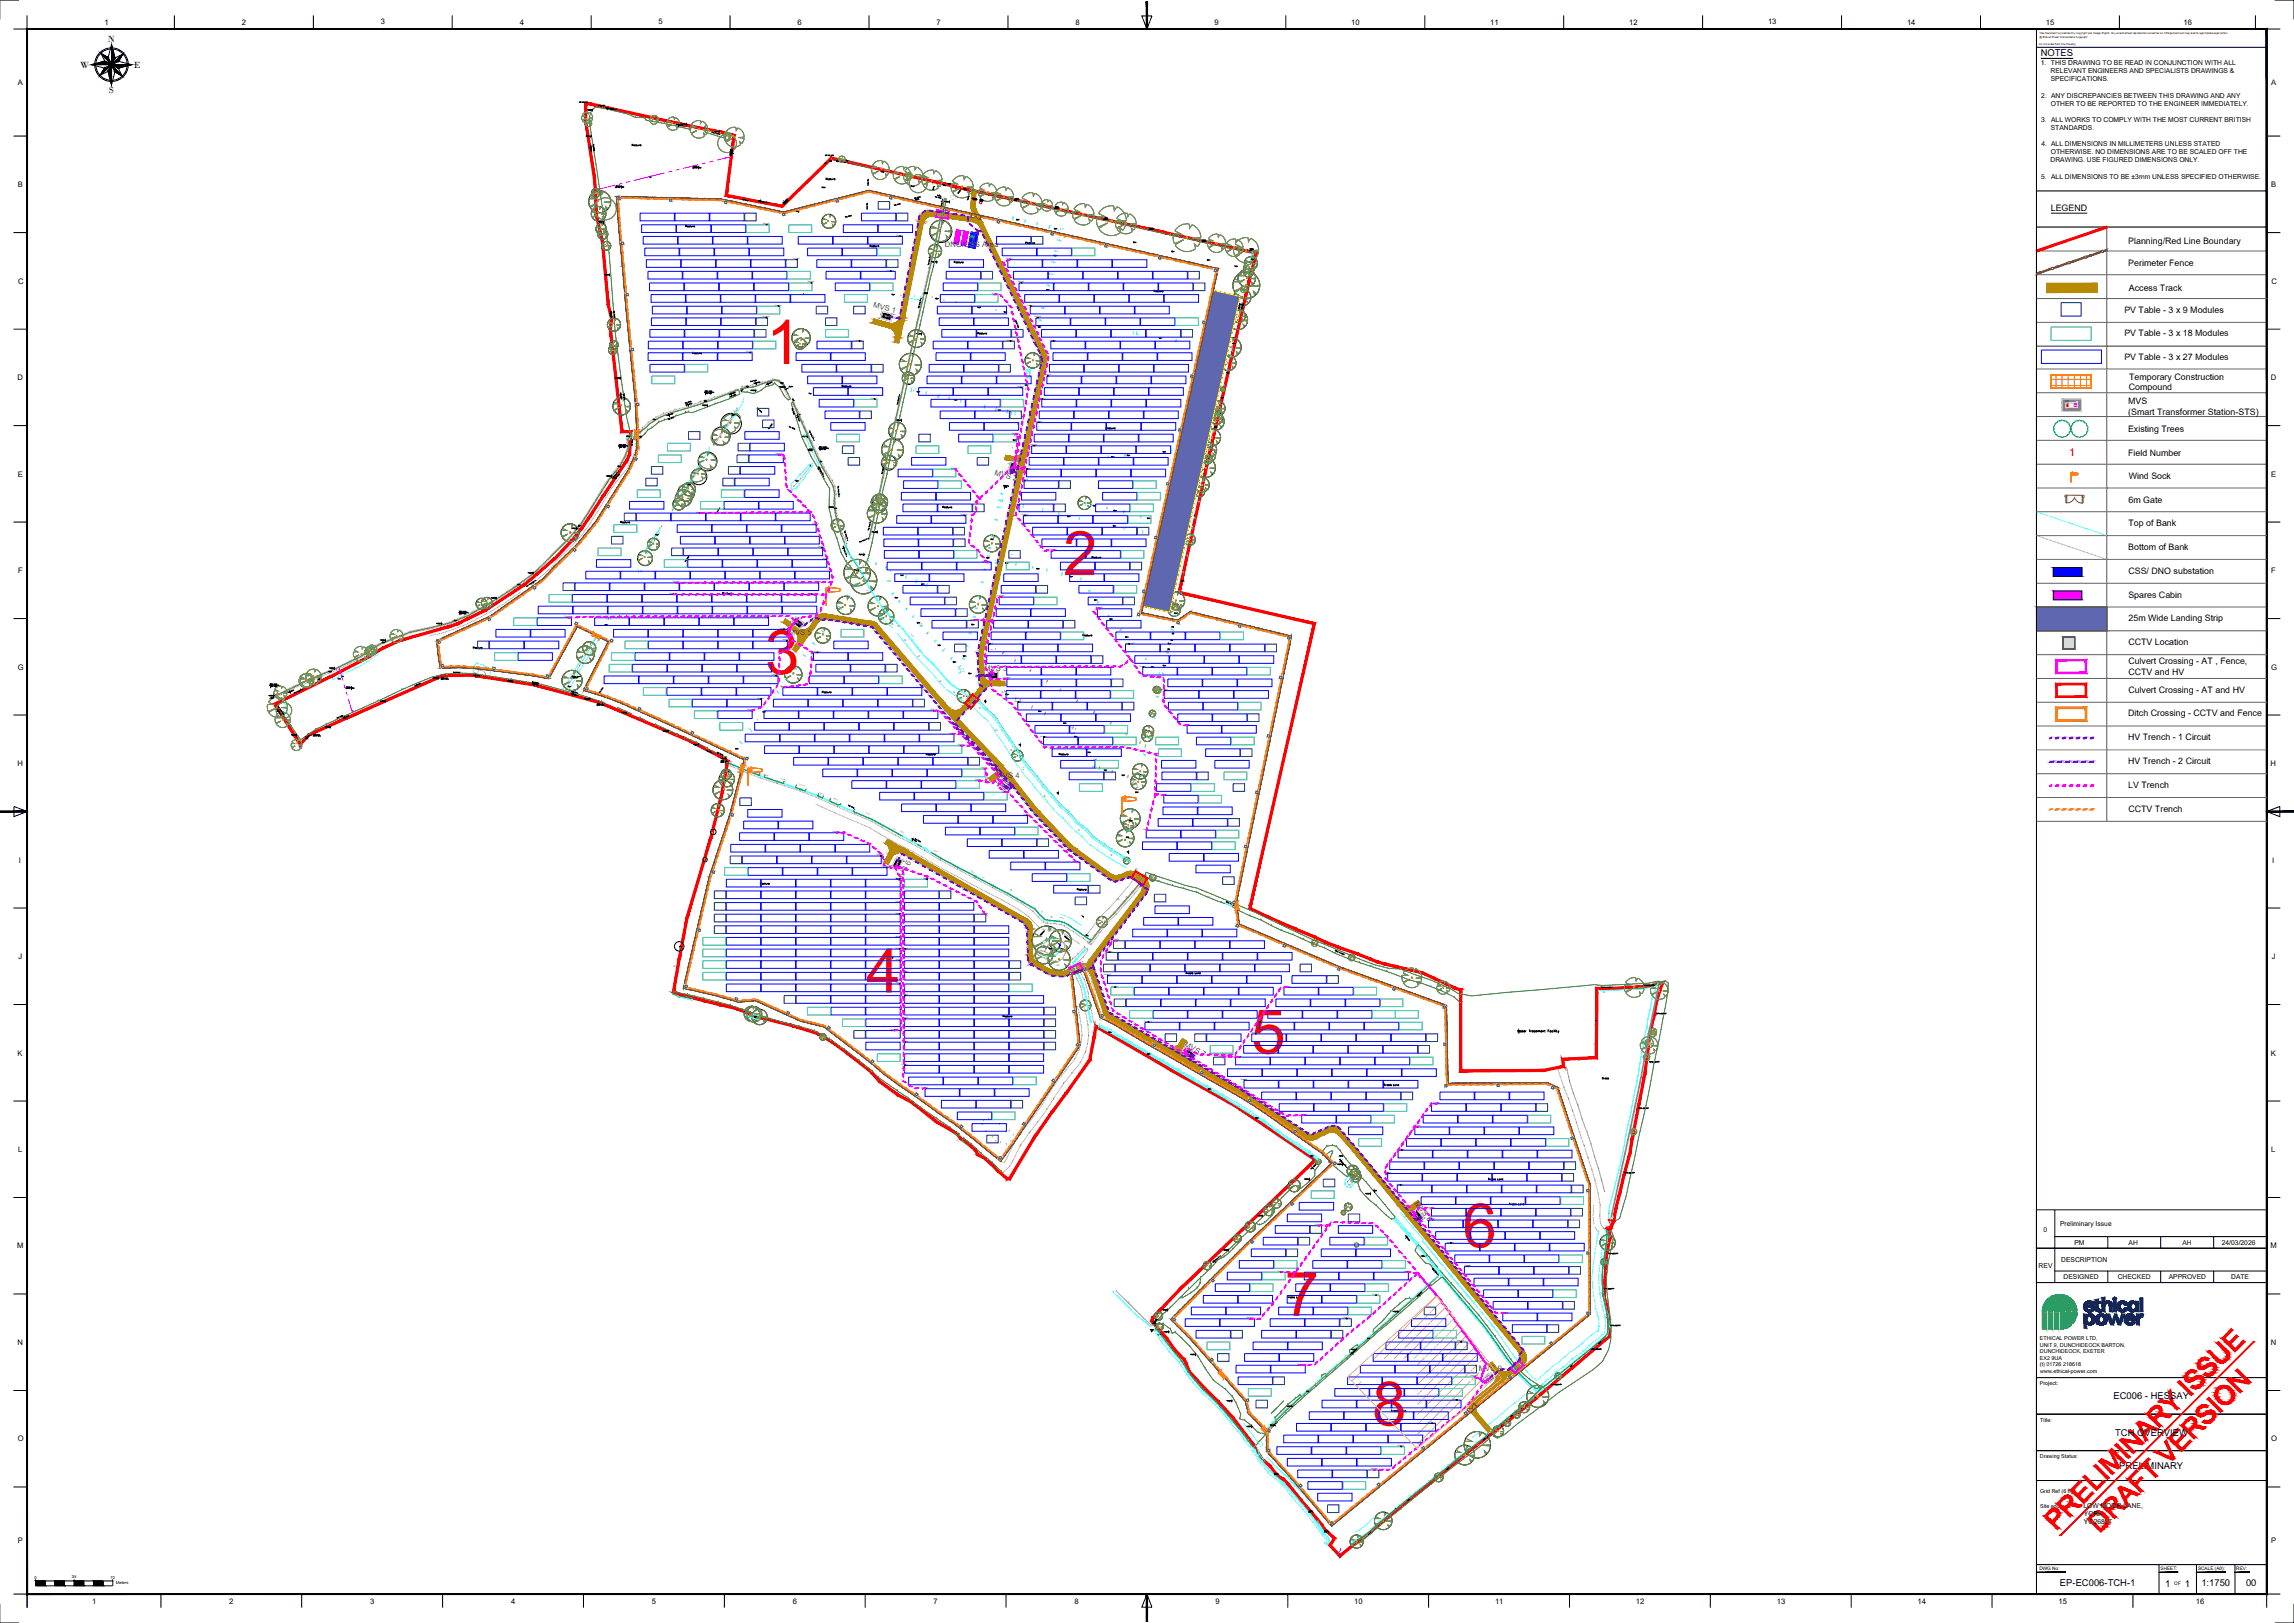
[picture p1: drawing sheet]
<svg xmlns="http://www.w3.org/2000/svg" width="1189mm" height="841mm" viewBox="0 0 1189 841" stroke-linecap="round" stroke-linejoin="round" font-family="sans-serif">
<defs><g id="words">
<g font-size="31.9" fill="#f00">
<text x="397" y="189">1</text>
<text x="551" y="298">2</text>
<text x="396" y="349">3</text>
<text x="449" y="514">4</text>
<text x="648" y="546">5</text>
<text x="758" y="646">6</text>
<text x="666" y="682">7</text>
<text x="711" y="739">8</text>
</g>
<text font-size="5.6" fill="#f00" x="1072" y="236">1</text>
<g font-size="4.9">
<text x="56" y="22">N</text>
<text x="1058" y="29">NOTES</text>
<text x="42" y="35">W</text>
<text x="69" y="35">E</text>
<text x="56" y="48">S</text>
<text x="1095" y="725">EC006 - HESSAY</text>
<text x="1096" y="744">TCH OVERVIEW</text>
<text x="1098" y="761">PRELIMINARY</text>
<text x="1068" y="822">EP-EC006-TCH-1</text>
<text x="1141" y="822">1:1750</text>
<text x="1164" y="822">00</text>
<text x="1122" y="822">1</text>
<text x="1132" y="822">1</text>
</g>
<g font-size="4.6">
<text x="1063" y="110">LEGEND</text>
<text x="1103" y="127">Planning/Red Line Boundary</text>
<text x="1103" y="138">Perimeter Fence</text>
<text x="1103" y="151">Access Track</text>
<text x="1101" y="162">PV Table - 3 x 9 Modules</text>
<text x="1101" y="174">PV Table - 3 x 18 Modules</text>
<text x="1101" y="187">PV Table - 3 x 27 Modules</text>
<text x="1103" y="197">Temporary Construction</text>
<text x="1103" y="202">Compound</text>
<text x="1103" y="209">MVS</text>
<text x="1103" y="215">(Smart Transformer Station-STS)</text>
<text x="1103" y="224">Existing Trees</text>
<text x="1103" y="236">Field Number</text>
<text x="1103" y="248">Wind Sock</text>
<text x="1103" y="261">6m Gate</text>
<text x="1103" y="272">Top of Bank</text>
<text x="1103" y="285">Bottom of Bank</text>
<text x="1103" y="297">CSS/ DNO substation</text>
<text x="1103" y="310">Spares Cabin</text>
<text x="1103" y="322">25m Wide Landing Strip</text>
<text x="1103" y="334">CCTV Location</text>
<text x="1103" y="344">Culvert Crossing - AT , Fence,</text>
<text x="1103" y="350">CCTV and HV</text>
<text x="1103" y="359">Culvert Crossing - AT and HV</text>
<text x="1103" y="371">Ditch Crossing - CCTV and Fence</text>
<text x="1103" y="384">HV Trench - 1 Circuit</text>
<text x="1103" y="396">HV Trench - 2 Circuit</text>
<text x="1103" y="408">LV Trench</text>
<text x="1103" y="421">CCTV Trench</text>
</g>
<g font-size="4">
<text x="54" y="13">1</text>
<text x="125" y="13">2</text>
<text x="197" y="13">3</text>
<text x="269" y="13">4</text>
<text x="341" y="13">5</text>
<text x="413" y="13">6</text>
<text x="485" y="13">7</text>
<text x="557" y="13">8</text>
<text x="629" y="13">9</text>
<text x="700" y="13">10</text>
<text x="772" y="13">11</text>
<text x="844" y="13">12</text>
<text x="916" y="13">13</text>
<text x="988" y="13">14</text>
<text x="1060" y="13">15</text>
<text x="1132" y="13">16</text>
<text x="9" y="44">A</text>
<text x="1177" y="44">A</text>
<text x="9" y="97">B</text>
<text x="1177" y="97">B</text>
<text x="9" y="147">C</text>
<text x="1177" y="147">C</text>
<text x="9" y="197">D</text>
<text x="1177" y="197">D</text>
<text x="9" y="247">E</text>
<text x="1177" y="247">E</text>
<text x="9" y="297">F</text>
<text x="1177" y="297">F</text>
<text x="9" y="347">G</text>
<text x="1177" y="347">G</text>
<text x="9" y="397">H</text>
<text x="1177" y="397">H</text>
<text x="10" y="447">I</text>
<text x="1178" y="447">I</text>
<text x="10" y="497">J</text>
<text x="1177" y="497">J</text>
<text x="9" y="547">K</text>
<text x="1177" y="547">K</text>
<text x="9" y="597">L</text>
<text x="1177" y="597">L</text>
<text x="9" y="647">M</text>
<text x="1177" y="647">M</text>
<text x="9" y="697">N</text>
<text x="1177" y="697">N</text>
<text x="9" y="747">O</text>
<text x="1177" y="747">O</text>
<text x="9" y="800">P</text>
<text x="1177" y="800">P</text>
<text x="48" y="831">1</text>
<text x="119" y="831">2</text>
<text x="192" y="831">3</text>
<text x="265" y="831">4</text>
<text x="338" y="831">5</text>
<text x="411" y="831">6</text>
<text x="484" y="831">7</text>
<text x="557" y="831">8</text>
<text x="630" y="831">9</text>
<text x="702" y="831">10</text>
<text x="775" y="831">11</text>
<text x="848" y="831">12</text>
<text x="921" y="831">13</text>
<text x="994" y="831">14</text>
<text x="1067" y="831">15</text>
<text x="1138" y="831">16</text>
</g>
<g font-size="4" fill="#545454">
<text x="490" y="128">DNO/CSS Area</text>
<text x="452" y="159" transform="rotate(15 452 159)">MVS 1</text>
<text x="515" y="246" transform="rotate(16 515 246)">MVS 2</text>
<text x="409" y="329">MVS 5</text>
<text x="510" y="348">MVS 3</text>
<text x="516" y="403">MVS 4</text>
<text x="467" y="457" transform="rotate(-61 467 457)">MVS 6</text>
<text x="614" y="542" transform="rotate(27 614 542)">MVS 7</text>
<text x="733" y="624" transform="rotate(51 733 624)">MVS 8</text>
<text x="766" y="710">MVS 9</text>
</g>
<g font-size="3.5">
<text x="1058" y="34">1. THIS DRAWING TO BE READ IN CONJUNCTION WITH ALL</text>
<text x="1063" y="38">RELEVANT ENGINEERS AND SPECIALISTS DRAWINGS &amp;</text>
<text x="1063" y="42">SPECIFICATIONS.</text>
<text x="1058" y="51">2. ANY DISCREPANCIES BETWEEN THIS DRAWING AND ANY</text>
<text x="1063" y="55">OTHER TO BE REPORTED TO THE ENGINEER IMMEDIATELY.</text>
<text x="1058" y="63">3. ALL WORKS TO COMPLY WITH THE MOST CURRENT BRITISH</text>
<text x="1063" y="67">STANDARDS.</text>
<text x="1058" y="76">4. ALL DIMENSIONS IN MILLIMETERS UNLESS STATED</text>
<text x="1063" y="80">OTHERWISE. NO DIMENSIONS ARE TO BE SCALED OFF THE</text>
<text x="1063" y="84">DRAWING. USE FIGURED DIMENSIONS ONLY.</text>
<text x="1058" y="93">5. ALL DIMENSIONS TO BE ±3mm UNLESS SPECIFIED OTHERWISE.</text>
<text x="1068" y="635">Preliminary Issue</text>
<text x="1059" y="638">0</text>
<text x="1075" y="645">PM</text>
<text x="1103" y="645">AH</text>
<text x="1131" y="645">AH</text>
<text x="1151" y="645">24/03/2026</text>
<text x="1068" y="654">DESCRIPTION</text>
<text x="1057" y="657">REV</text>
<text x="1069" y="663">DESIGNED</text>
<text x="1098" y="663">CHECKED</text>
<text x="1124" y="663">APPROVED</text>
<text x="1156" y="663">DATE</text>
<text x="1080" y="782">LOW MOOR LANE,</text>
<text x="1080" y="786">YORK,</text>
<text x="1080" y="790">YO268JT</text>
</g>
<text font-size="3.1" fill="#00f" x="336" y="93">EP</text>
<g font-size="3.1">
<text x="176" y="352">EP</text>
<text x="509" y="365">PW</text>
<text x="527" y="387">PW</text>
<text x="547" y="412">PW</text>
<text x="583" y="443">PW</text>
</g>
<g font-size="2.8">
<text x="1057" y="695">ETHICAL POWER LTD,</text>
<text x="1057" y="698">UNIT 9, DUNCHIDEOCK BARTON,</text>
<text x="1057" y="701">DUNCHIDEOCK, EXETER</text>
<text x="1057" y="705">EX2 9UA</text>
<text x="1057" y="708">(t) 01726 218618</text>
<text x="1057" y="711">www.ethical-power.com</text>
<text x="1057" y="717">Project:</text>
<text x="1057" y="737">Title:</text>
<text x="1057" y="755">Drawing Status:</text>
<text x="1057" y="774">Grid Ref (6 fig):</text>
<text x="1057" y="781">Site address:</text>
</g>
<g font-size="2.4">
<text x="1057" y="814">DWG No:</text>
<text x="1120" y="814">SHEET:</text>
<text x="1139" y="814">SCALE (A0):</text>
<text x="1159" y="814">REV:</text>
<text x="1127" y="821">OF</text>
</g>
<g font-size="2.1">
<text x="18" y="818">0</text>
<text x="37" y="818">35</text>
<text x="57" y="818">70</text>
<text x="60" y="821">Meters</text>
</g>
<g font-size="1.4">
<text x="1057" y="18">This document is protected by copyright and design Rights. Any unauthorised reproduction would be an infringement and may lead to appropriate legal action</text>
<text x="1057" y="23">Do not scale from this drawing</text>
<text x="1057" y="20">@ Ethical Power Connections Copyright</text>
</g>
<text font-size="1.3" x="458" y="164">TX1</text>
<g font-size="1" fill="#ff7f00">
<text x="444" y="101" transform="rotate(-14 444 101)">4.1</text>
<text x="448" y="100" transform="rotate(-14 448 100)">4.1</text>
<text x="451" y="100" transform="rotate(13 451 100)">4.1</text>
<text x="455" y="101" transform="rotate(13 455 101)">4.1</text>
<text x="458" y="102" transform="rotate(12 458 102)">4.1</text>
<text x="321" y="104" transform="rotate(-94 321 104)">4.1</text>
<text x="321" y="107" transform="rotate(-94 321 107)">4.1</text>
<text x="323" y="103" transform="rotate(2 323 103)">4.1</text>
<text x="326" y="103" transform="rotate(1 326 103)">4.1</text>
<text x="330" y="103" transform="rotate(2 330 103)">4.1</text>
<text x="334" y="103" transform="rotate(2 334 103)">4.1</text>
<text x="337" y="103" transform="rotate(1 337 103)">4.1</text>
<text x="341" y="103" transform="rotate(2 341 103)">4.1</text>
<text x="344" y="103" transform="rotate(2 344 103)">4.1</text>
<text x="348" y="104" transform="rotate(1 348 104)">4.1</text>
<text x="352" y="104" transform="rotate(2 352 104)">4.1</text>
<text x="355" y="104" transform="rotate(2 355 104)">4.1</text>
<text x="359" y="104" transform="rotate(1 359 104)">4.1</text>
<text x="363" y="104" transform="rotate(2 363 104)">4.1</text>
<text x="366" y="104" transform="rotate(2 366 104)">4.1</text>
<text x="370" y="104" transform="rotate(1 370 104)">4.1</text>
<text x="373" y="104" transform="rotate(2 373 104)">4.1</text>
<text x="377" y="105" transform="rotate(12 377 105)">4.1</text>
<text x="381" y="106" transform="rotate(12 381 106)">4.1</text>
<text x="384" y="106" transform="rotate(12 384 106)">4.1</text>
<text x="388" y="107" transform="rotate(12 388 107)">4.1</text>
<text x="391" y="108" transform="rotate(12 391 108)">4.1</text>
<text x="420" y="107" transform="rotate(-14 420 107)">4.1</text>
<text x="423" y="107" transform="rotate(-14 423 107)">4.1</text>
<text x="427" y="106" transform="rotate(-14 427 106)">4.1</text>
<text x="430" y="105" transform="rotate(-14 430 105)">4.1</text>
<text x="434" y="104" transform="rotate(-14 434 104)">4.1</text>
<text x="437" y="103" transform="rotate(-14 437 103)">4.1</text>
<text x="441" y="102" transform="rotate(-14 441 102)">4.1</text>
<text x="462" y="102" transform="rotate(13 462 102)">4.1</text>
<text x="465" y="103" transform="rotate(13 465 103)">4.1</text>
<text x="469" y="104" transform="rotate(12 469 104)">4.1</text>
<text x="472" y="105" transform="rotate(13 472 105)">4.1</text>
<text x="476" y="105" transform="rotate(13 476 105)">4.1</text>
<text x="480" y="106" transform="rotate(13 480 106)">4.1</text>
<text x="483" y="107" transform="rotate(13 483 107)">4.1</text>
<text x="487" y="108" transform="rotate(13 487 108)">4.1</text>
<text x="321" y="111" transform="rotate(-94 321 111)">4.1</text>
<text x="395" y="109" transform="rotate(12 395 109)">4.1</text>
<text x="398" y="109" transform="rotate(12 398 109)">4.1</text>
<text x="402" y="110" transform="rotate(12 402 110)">4.1</text>
<text x="405" y="111" transform="rotate(12 405 111)">4.1</text>
<text x="409" y="110" transform="rotate(-14 409 110)">4.1</text>
<text x="413" y="109" transform="rotate(-14 413 109)">4.1</text>
<text x="416" y="108" transform="rotate(-14 416 108)">4.1</text>
<text x="490" y="109" transform="rotate(13 490 109)">4.1</text>
<text x="494" y="109" transform="rotate(13 494 109)">4.1</text>
<text x="497" y="110" transform="rotate(13 497 110)">4.1</text>
<text x="501" y="111" transform="rotate(13 501 111)">4.1</text>
<text x="504" y="112" transform="rotate(13 504 112)">4.1</text>
<text x="508" y="113" transform="rotate(13 508 113)">4.1</text>
<text x="511" y="113" transform="rotate(12 511 113)">4.1</text>
<text x="321" y="115" transform="rotate(-94 321 115)">4.1</text>
<text x="322" y="118" transform="rotate(-94 322 118)">4.1</text>
<text x="515" y="114" transform="rotate(13 515 114)">4.1</text>
<text x="518" y="115" transform="rotate(13 518 115)">4.1</text>
<text x="522" y="116" transform="rotate(13 522 116)">4.1</text>
<text x="526" y="117" transform="rotate(13 526 117)">4.1</text>
<text x="529" y="117" transform="rotate(13 529 117)">4.1</text>
<text x="533" y="118" transform="rotate(13 533 118)">4.1</text>
<text x="536" y="119" transform="rotate(12 536 119)">4.1</text>
<text x="540" y="120" transform="rotate(13 540 120)">4.1</text>
<text x="322" y="122" transform="rotate(-96 322 122)">4.1</text>
<text x="322" y="125" transform="rotate(-96 322 125)">4.1</text>
<text x="543" y="121" transform="rotate(13 543 121)">4.1</text>
<text x="547" y="121" transform="rotate(12 547 121)">4.1</text>
<text x="550" y="122" transform="rotate(13 550 122)">4.1</text>
<text x="554" y="123" transform="rotate(13 554 123)">4.1</text>
<text x="557" y="124" transform="rotate(12 557 124)">4.1</text>
<text x="561" y="124" transform="rotate(13 561 124)">4.1</text>
<text x="565" y="125" transform="rotate(13 565 125)">4.1</text>
<text x="323" y="129" transform="rotate(-95 323 129)">4.1</text>
<text x="568" y="126" transform="rotate(12 568 126)">4.1</text>
<text x="572" y="127" transform="rotate(13 572 127)">4.1</text>
<text x="575" y="128" transform="rotate(13 575 128)">4.1</text>
<text x="579" y="128" transform="rotate(12 579 128)">4.1</text>
<text x="582" y="129" transform="rotate(13 582 129)">4.1</text>
<text x="586" y="130" transform="rotate(13 586 130)">4.1</text>
<text x="589" y="131" transform="rotate(13 589 131)">4.1</text>
<text x="593" y="132" transform="rotate(13 593 132)">4.1</text>
<text x="323" y="133" transform="rotate(-96 323 133)">4.1</text>
<text x="323" y="136" transform="rotate(-96 323 136)">4.1</text>
<text x="596" y="132" transform="rotate(13 596 132)">4.1</text>
<text x="600" y="133" transform="rotate(13 600 133)">4.1</text>
<text x="603" y="134" transform="rotate(13 603 134)">4.1</text>
<text x="607" y="135" transform="rotate(13 607 135)">4.1</text>
<text x="611" y="136" transform="rotate(13 611 136)">4.1</text>
<text x="614" y="136" transform="rotate(13 614 136)">4.1</text>
<text x="618" y="137" transform="rotate(13 618 137)">4.1</text>
<text x="621" y="138" transform="rotate(13 621 138)">4.1</text>
<text x="324" y="140" transform="rotate(-95 324 140)">4.1</text>
<text x="324" y="144" transform="rotate(-95 324 144)">4.1</text>
<text x="625" y="139" transform="rotate(13 625 139)">4.1</text>
<text x="628" y="140" transform="rotate(13 628 140)">4.1</text>
<text x="630" y="141" transform="rotate(102 630 141)">4.1</text>
<text x="324" y="147" transform="rotate(-94 324 147)">4.1</text>
<text x="628" y="148" transform="rotate(103 628 148)">4.1</text>
<text x="629" y="145" transform="rotate(103 629 145)">4.1</text>
<text x="325" y="151" transform="rotate(-95 325 151)">4.1</text>
<text x="325" y="154" transform="rotate(-95 325 154)">4.1</text>
<text x="627" y="155" transform="rotate(103 627 155)">4.1</text>
<text x="627" y="152" transform="rotate(102 627 152)">4.1</text>
<text x="325" y="158" transform="rotate(-95 325 158)">4.1</text>
<text x="326" y="162" transform="rotate(-96 326 162)">4.1</text>
<text x="626" y="159" transform="rotate(103 626 159)">4.1</text>
<text x="326" y="165" transform="rotate(-96 326 165)">4.1</text>
<text x="624" y="166" transform="rotate(103 624 166)">4.1</text>
<text x="625" y="162" transform="rotate(102 625 162)">4.1</text>
<text x="326" y="169" transform="rotate(-96 326 169)">4.1</text>
<text x="327" y="172" transform="rotate(-96 327 172)">4.1</text>
<text x="623" y="173" transform="rotate(102 623 173)">4.1</text>
<text x="624" y="169" transform="rotate(103 624 169)">4.1</text>
<text x="327" y="176" transform="rotate(-96 327 176)">4.1</text>
<text x="327" y="180" transform="rotate(-96 327 180)">4.1</text>
<text x="622" y="177" transform="rotate(103 622 177)">4.1</text>
<text x="328" y="183" transform="rotate(-96 328 183)">4.1</text>
<text x="620" y="184" transform="rotate(103 620 184)">4.1</text>
<text x="621" y="180" transform="rotate(103 621 180)">4.1</text>
<text x="328" y="187" transform="rotate(-96 328 187)">4.1</text>
<text x="328" y="191" transform="rotate(-96 328 191)">4.1</text>
<text x="619" y="191" transform="rotate(103 619 191)">4.1</text>
<text x="620" y="187" transform="rotate(103 620 187)">4.1</text>
<text x="329" y="194" transform="rotate(-96 329 194)">4.1</text>
<text x="329" y="198" transform="rotate(-96 329 198)">4.1</text>
<text x="617" y="198" transform="rotate(103 617 198)">4.1</text>
<text x="618" y="194" transform="rotate(103 618 194)">4.1</text>
<text x="330" y="201" transform="rotate(-96 330 201)">4.1</text>
<text x="616" y="201" transform="rotate(102 616 201)">4.1</text>
<text x="330" y="205" transform="rotate(-97 330 205)">4.1</text>
<text x="330" y="209" transform="rotate(-92 330 209)">4.1</text>
<text x="615" y="208" transform="rotate(103 615 208)">4.1</text>
<text x="616" y="205" transform="rotate(103 616 205)">4.1</text>
<text x="330" y="212" transform="rotate(-93 330 212)">4.1</text>
<text x="331" y="216" transform="rotate(-93 331 216)">4.1</text>
<text x="613" y="216" transform="rotate(103 613 216)">4.1</text>
<text x="614" y="212" transform="rotate(102 614 212)">4.1</text>
<text x="331" y="219" transform="rotate(-93 331 219)">4.1</text>
<text x="612" y="219" transform="rotate(103 612 219)">4.1</text>
<text x="331" y="223" transform="rotate(-92 331 223)">4.1</text>
<text x="331" y="227" transform="rotate(-92 331 227)">4.1</text>
<text x="611" y="226" transform="rotate(103 611 226)">4.1</text>
<text x="612" y="223" transform="rotate(102 612 223)">4.1</text>
<text x="331" y="234" transform="rotate(-74 331 234)">4.1</text>
<text x="331" y="230" transform="rotate(-92 331 230)">4.1</text>
<text x="609" y="233" transform="rotate(102 609 233)">4.1</text>
<text x="610" y="230" transform="rotate(103 610 230)">4.1</text>
<text x="329" y="237" transform="rotate(-66 329 237)">4.1</text>
<text x="609" y="237" transform="rotate(103 609 237)">4.1</text>
<text x="326" y="244" transform="rotate(-66 326 244)">4.1</text>
<text x="328" y="241" transform="rotate(-66 328 241)">4.1</text>
<text x="607" y="244" transform="rotate(103 607 244)">4.1</text>
<text x="608" y="240" transform="rotate(103 608 240)">4.1</text>
<text x="323" y="250" transform="rotate(-57 323 250)">4.1</text>
<text x="325" y="247" transform="rotate(-57 325 247)">4.1</text>
<text x="605" y="251" transform="rotate(103 605 251)">4.1</text>
<text x="606" y="247" transform="rotate(103 606 247)">4.1</text>
<text x="319" y="256" transform="rotate(-57 319 256)">4.1</text>
<text x="321" y="253" transform="rotate(-57 321 253)">4.1</text>
<text x="605" y="254" transform="rotate(103 605 254)">4.1</text>
<text x="315" y="262" transform="rotate(-57 315 262)">4.1</text>
<text x="317" y="259" transform="rotate(-57 317 259)">4.1</text>
<text x="603" y="262" transform="rotate(103 603 262)">4.1</text>
<text x="604" y="258" transform="rotate(103 604 258)">4.1</text>
<text x="311" y="269" transform="rotate(-57 311 269)">4.1</text>
<text x="313" y="266" transform="rotate(-57 313 266)">4.1</text>
<text x="601" y="269" transform="rotate(103 601 269)">4.1</text>
<text x="602" y="265" transform="rotate(103 602 265)">4.1</text>
<text x="307" y="274" transform="rotate(-51 307 274)">4.1</text>
<text x="309" y="272" transform="rotate(-51 309 272)">4.1</text>
<text x="600" y="276" transform="rotate(103 600 276)">4.1</text>
<text x="601" y="272" transform="rotate(102 601 272)">4.1</text>
<text x="302" y="280" transform="rotate(-50 302 280)">4.1</text>
<text x="304" y="277" transform="rotate(-51 304 277)">4.1</text>
<text x="599" y="279" transform="rotate(103 599 279)">4.1</text>
<text x="294" y="288" transform="rotate(-44 294 288)">4.1</text>
<text x="297" y="285" transform="rotate(-45 297 285)">4.1</text>
<text x="300" y="283" transform="rotate(-44 300 283)">4.1</text>
<text x="597" y="286" transform="rotate(103 597 286)">4.1</text>
<text x="598" y="283" transform="rotate(102 598 283)">4.1</text>
<text x="289" y="293" transform="rotate(-45 289 293)">4.1</text>
<text x="292" y="290" transform="rotate(-44 292 290)">4.1</text>
<text x="596" y="293" transform="rotate(102 596 293)">4.1</text>
<text x="597" y="290" transform="rotate(103 597 290)">4.1</text>
<text x="284" y="298" transform="rotate(-47 284 298)">4.1</text>
<text x="287" y="296" transform="rotate(-47 287 296)">4.1</text>
<text x="595" y="297" transform="rotate(103 595 297)">4.1</text>
<text x="276" y="305" transform="rotate(-36 276 305)">4.1</text>
<text x="279" y="303" transform="rotate(-36 279 303)">4.1</text>
<text x="282" y="301" transform="rotate(-47 282 301)">4.1</text>
<text x="594" y="304" transform="rotate(103 594 304)">4.1</text>
<text x="594" y="301" transform="rotate(103 594 301)">4.1</text>
<text x="267" y="311" transform="rotate(-36 267 311)">4.1</text>
<text x="270" y="309" transform="rotate(-36 270 309)">4.1</text>
<text x="273" y="307" transform="rotate(-34 273 307)">4.1</text>
<text x="592" y="311" transform="rotate(103 592 311)">4.1</text>
<text x="593" y="308" transform="rotate(103 593 308)">4.1</text>
<text x="258" y="318" transform="rotate(-35 258 318)">4.1</text>
<text x="261" y="316" transform="rotate(-35 261 316)">4.1</text>
<text x="264" y="314" transform="rotate(-35 264 314)">4.1</text>
<text x="591" y="315" transform="rotate(103 591 315)">4.1</text>
<text x="249" y="323" transform="rotate(-24 249 323)">4.1</text>
<text x="252" y="321" transform="rotate(-25 252 321)">4.1</text>
<text x="255" y="320" transform="rotate(-36 255 320)">4.1</text>
<text x="299" y="324" transform="rotate(-154 299 324)">4.1</text>
<text x="591" y="318" transform="rotate(12 591 318)">4.1</text>
<text x="594" y="319" transform="rotate(12 594 319)">4.1</text>
<text x="598" y="320" transform="rotate(12 598 320)">4.1</text>
<text x="602" y="321" transform="rotate(11 602 321)">4.1</text>
<text x="605" y="321" transform="rotate(12 605 321)">4.1</text>
<text x="609" y="322" transform="rotate(11 609 322)">4.1</text>
<text x="612" y="321" transform="rotate(-34 612 321)">4.1</text>
<text x="615" y="319" transform="rotate(-34 615 319)">4.1</text>
<text x="618" y="318" transform="rotate(13 618 318)">4.1</text>
<text x="622" y="319" transform="rotate(13 622 319)">4.1</text>
<text x="625" y="320" transform="rotate(13 625 320)">4.1</text>
<text x="629" y="321" transform="rotate(13 629 321)">4.1</text>
<text x="632" y="322" transform="rotate(13 632 322)">4.1</text>
<text x="636" y="323" transform="rotate(13 636 323)">4.1</text>
<text x="639" y="323" transform="rotate(13 639 323)">4.1</text>
<text x="235" y="329" transform="rotate(-25 235 329)">4.1</text>
<text x="239" y="327" transform="rotate(-25 239 327)">4.1</text>
<text x="242" y="326" transform="rotate(-24 242 326)">4.1</text>
<text x="245" y="324" transform="rotate(-25 245 324)">4.1</text>
<text x="295" y="330" transform="rotate(118 295 330)">4.1</text>
<text x="297" y="326" transform="rotate(119 297 326)">4.1</text>
<text x="303" y="325" transform="rotate(-154 303 325)">4.1</text>
<text x="306" y="327" transform="rotate(-154 306 327)">4.1</text>
<text x="309" y="328" transform="rotate(-154 309 328)">4.1</text>
<text x="312" y="330" transform="rotate(-154 312 330)">4.1</text>
<text x="643" y="324" transform="rotate(13 643 324)">4.1</text>
<text x="646" y="325" transform="rotate(13 646 325)">4.1</text>
<text x="650" y="326" transform="rotate(13 650 326)">4.1</text>
<text x="653" y="327" transform="rotate(13 653 327)">4.1</text>
<text x="657" y="328" transform="rotate(13 657 328)">4.1</text>
<text x="660" y="329" transform="rotate(14 660 329)">4.1</text>
<text x="664" y="329" transform="rotate(14 664 329)">4.1</text>
<text x="228" y="334" transform="rotate(-96 228 334)">4.1</text>
<text x="229" y="332" transform="rotate(-25 229 332)">4.1</text>
<text x="232" y="331" transform="rotate(-24 232 331)">4.1</text>
<text x="294" y="333" transform="rotate(119 294 333)">4.1</text>
<text x="315" y="335" transform="rotate(-63 315 335)">4.1</text>
<text x="316" y="332" transform="rotate(-154 316 332)">4.1</text>
<text x="667" y="330" transform="rotate(13 667 330)">4.1</text>
<text x="668" y="333" transform="rotate(102 668 333)">4.1</text>
<text x="228" y="338" transform="rotate(-97 228 338)">4.1</text>
<text x="228" y="342" transform="rotate(-100 228 342)">4.1</text>
<text x="290" y="339" transform="rotate(119 290 339)">4.1</text>
<text x="292" y="336" transform="rotate(118 292 336)">4.1</text>
<text x="312" y="341" transform="rotate(-62 312 341)">4.1</text>
<text x="314" y="338" transform="rotate(-63 314 338)">4.1</text>
<text x="666" y="340" transform="rotate(102 666 340)">4.1</text>
<text x="667" y="336" transform="rotate(102 667 336)">4.1</text>
<text x="229" y="345" transform="rotate(-99 229 345)">4.1</text>
<text x="232" y="345" transform="rotate(179 232 345)">4.1</text>
<text x="236" y="345" transform="rotate(178 236 345)">4.1</text>
<text x="239" y="345" transform="rotate(-177 239 345)">4.1</text>
<text x="243" y="345" transform="rotate(-177 243 345)">4.1</text>
<text x="247" y="345" transform="rotate(-177 247 345)">4.1</text>
<text x="250" y="346" transform="rotate(-173 250 346)">4.1</text>
<text x="254" y="346" transform="rotate(-173 254 346)">4.1</text>
<text x="258" y="347" transform="rotate(-172 258 347)">4.1</text>
<text x="261" y="347" transform="rotate(-172 261 347)">4.1</text>
<text x="265" y="348" transform="rotate(-172 265 348)">4.1</text>
<text x="287" y="346" transform="rotate(118 287 346)">4.1</text>
<text x="288" y="342" transform="rotate(119 288 342)">4.1</text>
<text x="309" y="348" transform="rotate(-63 309 348)">4.1</text>
<text x="310" y="344" transform="rotate(-63 310 344)">4.1</text>
<text x="665" y="347" transform="rotate(102 665 347)">4.1</text>
<text x="665" y="343" transform="rotate(102 665 343)">4.1</text>
<text x="268" y="348" transform="rotate(-172 268 348)">4.1</text>
<text x="272" y="349" transform="rotate(-172 272 349)">4.1</text>
<text x="276" y="349" transform="rotate(-172 276 349)">4.1</text>
<text x="279" y="350" transform="rotate(-170 279 350)">4.1</text>
<text x="283" y="350" transform="rotate(-169 283 350)">4.1</text>
<text x="285" y="349" transform="rotate(119 285 349)">4.1</text>
<text x="307" y="351" transform="rotate(-62 307 351)">4.1</text>
<text x="664" y="351" transform="rotate(102 664 351)">4.1</text>
<text x="304" y="357" transform="rotate(-63 304 357)">4.1</text>
<text x="305" y="354" transform="rotate(-63 305 354)">4.1</text>
<text x="307" y="358" transform="rotate(-162 307 358)">4.1</text>
<text x="310" y="359" transform="rotate(-163 310 359)">4.1</text>
<text x="663" y="358" transform="rotate(102 663 358)">4.1</text>
<text x="663" y="354" transform="rotate(102 663 354)">4.1</text>
<text x="314" y="360" transform="rotate(-162 314 360)">4.1</text>
<text x="317" y="361" transform="rotate(-159 317 361)">4.1</text>
<text x="321" y="363" transform="rotate(-159 321 363)">4.1</text>
<text x="324" y="364" transform="rotate(-155 324 364)">4.1</text>
<text x="327" y="366" transform="rotate(-154 327 366)">4.1</text>
<text x="661" y="365" transform="rotate(102 661 365)">4.1</text>
<text x="662" y="361" transform="rotate(102 662 361)">4.1</text>
<text x="331" y="367" transform="rotate(-156 331 367)">4.1</text>
<text x="334" y="369" transform="rotate(-156 334 369)">4.1</text>
<text x="337" y="370" transform="rotate(-157 337 370)">4.1</text>
<text x="341" y="372" transform="rotate(-156 341 372)">4.1</text>
<text x="660" y="372" transform="rotate(102 660 372)">4.1</text>
<text x="660" y="368" transform="rotate(102 660 368)">4.1</text>
<text x="344" y="373" transform="rotate(-156 344 373)">4.1</text>
<text x="347" y="375" transform="rotate(-156 347 375)">4.1</text>
<text x="351" y="376" transform="rotate(-155 351 376)">4.1</text>
<text x="354" y="378" transform="rotate(-155 354 378)">4.1</text>
<text x="659" y="375" transform="rotate(101 659 375)">4.1</text>
<text x="357" y="379" transform="rotate(-155 357 379)">4.1</text>
<text x="360" y="381" transform="rotate(-155 360 381)">4.1</text>
<text x="364" y="382" transform="rotate(-155 364 382)">4.1</text>
<text x="367" y="384" transform="rotate(-155 367 384)">4.1</text>
<text x="657" y="383" transform="rotate(102 657 383)">4.1</text>
<text x="658" y="379" transform="rotate(102 658 379)">4.1</text>
<text x="370" y="385" transform="rotate(-153 370 385)">4.1</text>
<text x="374" y="387" transform="rotate(-155 374 387)">4.1</text>
<text x="377" y="388" transform="rotate(-155 377 388)">4.1</text>
<text x="656" y="390" transform="rotate(101 656 390)">4.1</text>
<text x="657" y="386" transform="rotate(102 657 386)">4.1</text>
<text x="380" y="390" transform="rotate(-155 380 390)">4.1</text>
<text x="383" y="392" transform="rotate(-155 383 392)">4.1</text>
<text x="387" y="393" transform="rotate(-76 387 393)">4.1</text>
<text x="655" y="393" transform="rotate(102 655 393)">4.1</text>
<text x="385" y="400" transform="rotate(-75 385 400)">4.1</text>
<text x="386" y="397" transform="rotate(-75 386 397)">4.1</text>
<text x="654" y="400" transform="rotate(102 654 400)">4.1</text>
<text x="654" y="397" transform="rotate(102 654 397)">4.1</text>
<text x="383" y="407" transform="rotate(-76 383 407)">4.1</text>
<text x="384" y="404" transform="rotate(-75 384 404)">4.1</text>
<text x="652" y="407" transform="rotate(102 652 407)">4.1</text>
<text x="653" y="404" transform="rotate(101 653 404)">4.1</text>
<text x="382" y="411" transform="rotate(-76 382 411)">4.1</text>
<text x="652" y="411" transform="rotate(102 652 411)">4.1</text>
<text x="380" y="418" transform="rotate(-76 380 418)">4.1</text>
<text x="381" y="414" transform="rotate(-76 381 414)">4.1</text>
<text x="650" y="418" transform="rotate(102 650 418)">4.1</text>
<text x="651" y="414" transform="rotate(102 651 414)">4.1</text>
<text x="1063" y="420">4.1</text>
<text x="1067" y="420">4.1</text>
<text x="1071" y="420">4.1</text>
<text x="1074" y="420">4.1</text>
<text x="1078" y="420">4.1</text>
<text x="1081" y="420">4.1</text>
<text x="378" y="425" transform="rotate(-72 378 425)">4.1</text>
<text x="379" y="422" transform="rotate(-76 379 422)">4.1</text>
<text x="649" y="425" transform="rotate(102 649 425)">4.1</text>
<text x="649" y="422" transform="rotate(102 649 422)">4.1</text>
<text x="376" y="432" transform="rotate(-71 376 432)">4.1</text>
<text x="377" y="428" transform="rotate(-72 377 428)">4.1</text>
<text x="648" y="429" transform="rotate(102 648 429)">4.1</text>
<text x="375" y="435" transform="rotate(-72 375 435)">4.1</text>
<text x="646" y="436" transform="rotate(102 646 436)">4.1</text>
<text x="647" y="432" transform="rotate(102 647 432)">4.1</text>
<text x="373" y="442" transform="rotate(-72 373 442)">4.1</text>
<text x="374" y="439" transform="rotate(-72 374 439)">4.1</text>
<text x="645" y="443" transform="rotate(102 645 443)">4.1</text>
<text x="646" y="439" transform="rotate(102 646 439)">4.1</text>
<text x="370" y="449" transform="rotate(-71 370 449)">4.1</text>
<text x="372" y="446" transform="rotate(-71 372 446)">4.1</text>
<text x="644" y="446" transform="rotate(102 644 446)">4.1</text>
<text x="369" y="453" transform="rotate(-72 369 453)">4.1</text>
<text x="643" y="454" transform="rotate(102 643 454)">4.1</text>
<text x="643" y="450" transform="rotate(102 643 450)">4.1</text>
<text x="367" y="460" transform="rotate(-77 367 460)">4.1</text>
<text x="368" y="456" transform="rotate(-77 368 456)">4.1</text>
<text x="641" y="461" transform="rotate(102 641 461)">4.1</text>
<text x="642" y="457" transform="rotate(102 642 457)">4.1</text>
<text x="366" y="467" transform="rotate(-77 366 467)">4.1</text>
<text x="367" y="463" transform="rotate(-77 367 463)">4.1</text>
<text x="640" y="468" transform="rotate(82 640 468)">4.1</text>
<text x="640" y="464" transform="rotate(102 640 464)">4.1</text>
<text x="364" y="474" transform="rotate(-77 364 474)">4.1</text>
<text x="365" y="470" transform="rotate(-77 365 470)">4.1</text>
<text x="640" y="471" transform="rotate(82 640 471)">4.1</text>
<text x="363" y="477" transform="rotate(-77 363 477)">4.1</text>
<text x="641" y="475" transform="rotate(82 641 475)">4.1</text>
<text x="641" y="479" transform="rotate(82 641 479)">4.1</text>
<text x="362" y="484" transform="rotate(-77 362 484)">4.1</text>
<text x="362" y="481" transform="rotate(-77 362 481)">4.1</text>
<text x="644" y="481" transform="rotate(23 644 481)">4.1</text>
<text x="648" y="482" transform="rotate(23 648 482)">4.1</text>
<text x="651" y="484" transform="rotate(23 651 484)">4.1</text>
<text x="654" y="485" transform="rotate(23 654 485)">4.1</text>
<text x="360" y="491" transform="rotate(-77 360 491)">4.1</text>
<text x="361" y="488" transform="rotate(-77 361 488)">4.1</text>
<text x="658" y="486" transform="rotate(23 658 486)">4.1</text>
<text x="661" y="488" transform="rotate(23 661 488)">4.1</text>
<text x="664" y="489" transform="rotate(22 664 489)">4.1</text>
<text x="668" y="491" transform="rotate(23 668 491)">4.1</text>
<text x="359" y="495" transform="rotate(-77 359 495)">4.1</text>
<text x="671" y="492" transform="rotate(23 671 492)">4.1</text>
<text x="674" y="494" transform="rotate(23 674 494)">4.1</text>
<text x="678" y="495" transform="rotate(23 678 495)">4.1</text>
<text x="681" y="496" transform="rotate(22 681 496)">4.1</text>
<text x="684" y="498" transform="rotate(23 684 498)">4.1</text>
<text x="358" y="502" transform="rotate(-77 358 502)">4.1</text>
<text x="358" y="498" transform="rotate(-77 358 498)">4.1</text>
<text x="558" y="503" transform="rotate(162 558 503)">4.1</text>
<text x="561" y="502" transform="rotate(161 561 502)">4.1</text>
<text x="688" y="499" transform="rotate(23 688 499)">4.1</text>
<text x="691" y="501" transform="rotate(23 691 501)">4.1</text>
<text x="694" y="502" transform="rotate(19 694 502)">4.1</text>
<text x="698" y="503" transform="rotate(20 698 503)">4.1</text>
<text x="356" y="509" transform="rotate(-77 356 509)">4.1</text>
<text x="357" y="506" transform="rotate(-77 357 506)">4.1</text>
<text x="555" y="505" transform="rotate(84 555 505)">4.1</text>
<text x="555" y="509" transform="rotate(84 555 509)">4.1</text>
<text x="563" y="505" transform="rotate(-110 563 505)">4.1</text>
<text x="564" y="508" transform="rotate(-109 564 508)">4.1</text>
<text x="701" y="505" transform="rotate(20 701 505)">4.1</text>
<text x="705" y="506" transform="rotate(20 705 506)">4.1</text>
<text x="708" y="507" transform="rotate(19 708 507)">4.1</text>
<text x="711" y="508" transform="rotate(20 711 508)">4.1</text>
<text x="715" y="509" transform="rotate(19 715 509)">4.1</text>
<text x="356" y="511" transform="rotate(-167 356 511)">4.1</text>
<text x="360" y="512" transform="rotate(-167 360 512)">4.1</text>
<text x="363" y="513" transform="rotate(-167 363 513)">4.1</text>
<text x="367" y="514" transform="rotate(-167 367 514)">4.1</text>
<text x="370" y="515" transform="rotate(-167 370 515)">4.1</text>
<text x="374" y="516" transform="rotate(-165 374 516)">4.1</text>
<text x="556" y="512" transform="rotate(84 556 512)">4.1</text>
<text x="566" y="511" transform="rotate(-109 566 511)">4.1</text>
<text x="567" y="515" transform="rotate(-110 567 515)">4.1</text>
<text x="718" y="511" transform="rotate(20 718 511)">4.1</text>
<text x="722" y="512" transform="rotate(19 722 512)">4.1</text>
<text x="725" y="513" transform="rotate(20 725 513)">4.1</text>
<text x="728" y="514" transform="rotate(19 728 514)">4.1</text>
<text x="732" y="516" transform="rotate(19 732 516)">4.1</text>
<text x="377" y="517" transform="rotate(-164 377 517)">4.1</text>
<text x="381" y="518" transform="rotate(-165 381 518)">4.1</text>
<text x="384" y="518" transform="rotate(175 384 518)">4.1</text>
<text x="388" y="518" transform="rotate(175 388 518)">4.1</text>
<text x="391" y="518" transform="rotate(175 391 518)">4.1</text>
<text x="395" y="519" transform="rotate(-156 395 519)">4.1</text>
<text x="398" y="520" transform="rotate(-156 398 520)">4.1</text>
<text x="401" y="522" transform="rotate(-156 401 522)">4.1</text>
<text x="556" y="516" transform="rotate(84 556 516)">4.1</text>
<text x="556" y="520" transform="rotate(84 556 520)">4.1</text>
<text x="568" y="518" transform="rotate(-109 568 518)">4.1</text>
<text x="569" y="522" transform="rotate(-109 569 522)">4.1</text>
<text x="735" y="517" transform="rotate(21 735 517)">4.1</text>
<text x="739" y="518" transform="rotate(19 739 518)">4.1</text>
<text x="742" y="519" transform="rotate(19 742 519)">4.1</text>
<text x="745" y="521" transform="rotate(19 745 521)">4.1</text>
<text x="749" y="522" transform="rotate(88 749 522)">4.1</text>
<text x="405" y="523" transform="rotate(-156 405 523)">4.1</text>
<text x="408" y="525" transform="rotate(-156 408 525)">4.1</text>
<text x="411" y="526" transform="rotate(-156 411 526)">4.1</text>
<text x="415" y="528" transform="rotate(-156 415 528)">4.1</text>
<text x="557" y="523" transform="rotate(83 557 523)">4.1</text>
<text x="557" y="527" transform="rotate(83 557 527)">4.1</text>
<text x="571" y="525" transform="rotate(-111 571 525)">4.1</text>
<text x="573" y="527" transform="rotate(-152 573 527)">4.1</text>
<text x="749" y="525" transform="rotate(89 749 525)">4.1</text>
<text x="418" y="529" transform="rotate(-166 418 529)">4.1</text>
<text x="422" y="530" transform="rotate(-167 422 530)">4.1</text>
<text x="425" y="531" transform="rotate(-166 425 531)">4.1</text>
<text x="429" y="532" transform="rotate(-142 429 532)">4.1</text>
<text x="558" y="530" transform="rotate(83 558 530)">4.1</text>
<text x="576" y="529" transform="rotate(-153 576 529)">4.1</text>
<text x="579" y="531" transform="rotate(-149 579 531)">4.1</text>
<text x="582" y="533" transform="rotate(-150 582 533)">4.1</text>
<text x="749" y="529" transform="rotate(88 749 529)">4.1</text>
<text x="749" y="532" transform="rotate(88 749 532)">4.1</text>
<text x="431" y="534" transform="rotate(-142 431 534)">4.1</text>
<text x="434" y="536" transform="rotate(-142 434 536)">4.1</text>
<text x="437" y="539" transform="rotate(-142 437 539)">4.1</text>
<text x="558" y="534" transform="rotate(83 558 534)">4.1</text>
<text x="558" y="538" transform="rotate(83 558 538)">4.1</text>
<text x="585" y="534" transform="rotate(-149 585 534)">4.1</text>
<text x="589" y="536" transform="rotate(-150 589 536)">4.1</text>
<text x="592" y="538" transform="rotate(-149 592 538)">4.1</text>
<text x="595" y="540" transform="rotate(-150 595 540)">4.1</text>
<text x="749" y="536" transform="rotate(89 749 536)">4.1</text>
<text x="749" y="540" transform="rotate(88 749 540)">4.1</text>
<text x="440" y="541" transform="rotate(-143 440 541)">4.1</text>
<text x="443" y="543" transform="rotate(-143 443 543)">4.1</text>
<text x="446" y="545" transform="rotate(-143 446 545)">4.1</text>
<text x="557" y="544" transform="rotate(124 557 544)">4.1</text>
<text x="559" y="541" transform="rotate(83 559 541)">4.1</text>
<text x="598" y="542" transform="rotate(-150 598 542)">4.1</text>
<text x="601" y="544" transform="rotate(-150 601 544)">4.1</text>
<text x="604" y="545" transform="rotate(-150 604 545)">4.1</text>
<text x="749" y="543" transform="rotate(89 749 543)">4.1</text>
<text x="449" y="548" transform="rotate(-141 449 548)">4.1</text>
<text x="452" y="550" transform="rotate(-141 452 550)">4.1</text>
<text x="553" y="550" transform="rotate(124 553 550)">4.1</text>
<text x="555" y="547" transform="rotate(124 555 547)">4.1</text>
<text x="607" y="547" transform="rotate(-149 607 547)">4.1</text>
<text x="611" y="549" transform="rotate(-150 611 549)">4.1</text>
<text x="614" y="551" transform="rotate(-150 614 551)">4.1</text>
<text x="749" y="547" transform="rotate(89 749 547)">4.1</text>
<text x="749" y="551" transform="rotate(88 749 551)">4.1</text>
<text x="454" y="552" transform="rotate(-139 454 552)">4.1</text>
<text x="457" y="554" transform="rotate(-139 457 554)">4.1</text>
<text x="460" y="557" transform="rotate(-144 460 557)">4.1</text>
<text x="549" y="556" transform="rotate(124 549 556)">4.1</text>
<text x="551" y="553" transform="rotate(124 551 553)">4.1</text>
<text x="617" y="553" transform="rotate(-150 617 553)">4.1</text>
<text x="620" y="554" transform="rotate(-150 620 554)">4.1</text>
<text x="623" y="556" transform="rotate(-150 623 556)">4.1</text>
<text x="749" y="554" transform="rotate(89 749 554)">4.1</text>
<text x="749" y="558" transform="rotate(88 749 558)">4.1</text>
<text x="463" y="559" transform="rotate(-144 463 559)">4.1</text>
<text x="466" y="561" transform="rotate(-143 466 561)">4.1</text>
<text x="469" y="563" transform="rotate(-146 469 563)">4.1</text>
<text x="545" y="562" transform="rotate(124 545 562)">4.1</text>
<text x="547" y="559" transform="rotate(124 547 559)">4.1</text>
<text x="626" y="558" transform="rotate(-150 626 558)">4.1</text>
<text x="629" y="560" transform="rotate(-150 629 560)">4.1</text>
<text x="633" y="562" transform="rotate(-151 633 562)">4.1</text>
<text x="636" y="563" transform="rotate(-150 636 563)">4.1</text>
<text x="750" y="562" transform="rotate(87 750 562)">4.1</text>
<text x="753" y="562" transform="rotate(-2 753 562)">4.1</text>
<text x="756" y="562" transform="rotate(-1 756 562)">4.1</text>
<text x="760" y="562">4.1</text>
<text x="764" y="562" transform="rotate(-1 764 562)">4.1</text>
<text x="767" y="562">4.1</text>
<text x="771" y="562">4.1</text>
<text x="775" y="562">4.1</text>
<text x="778" y="562">4.1</text>
<text x="782" y="562" transform="rotate(-1 782 562)">4.1</text>
<text x="785" y="562">4.1</text>
<text x="789" y="562" transform="rotate(-1 789 562)">4.1</text>
<text x="793" y="562">4.1</text>
<text x="796" y="562">4.1</text>
<text x="800" y="562">4.1</text>
<text x="803" y="563" transform="rotate(25 803 563)">4.1</text>
<text x="472" y="565" transform="rotate(-146 472 565)">4.1</text>
<text x="475" y="567" transform="rotate(-146 475 567)">4.1</text>
<text x="478" y="569" transform="rotate(-144 478 569)">4.1</text>
<text x="541" y="568" transform="rotate(124 541 568)">4.1</text>
<text x="543" y="565" transform="rotate(124 543 565)">4.1</text>
<text x="639" y="565" transform="rotate(-150 639 565)">4.1</text>
<text x="642" y="567" transform="rotate(-150 642 567)">4.1</text>
<text x="645" y="569" transform="rotate(-147 645 569)">4.1</text>
<text x="807" y="564" transform="rotate(25 807 564)">4.1</text>
<text x="808" y="568" transform="rotate(71 808 568)">4.1</text>
<text x="481" y="571" transform="rotate(-144 481 571)">4.1</text>
<text x="484" y="574" transform="rotate(-144 484 574)">4.1</text>
<text x="487" y="576" transform="rotate(-144 487 576)">4.1</text>
<text x="536" y="574" transform="rotate(124 536 574)">4.1</text>
<text x="539" y="571" transform="rotate(124 539 571)">4.1</text>
<text x="648" y="571" transform="rotate(-148 648 571)">4.1</text>
<text x="651" y="573" transform="rotate(-146 651 573)">4.1</text>
<text x="654" y="575" transform="rotate(-146 654 575)">4.1</text>
<text x="809" y="571" transform="rotate(72 809 571)">4.1</text>
<text x="810" y="574" transform="rotate(72 810 574)">4.1</text>
<text x="490" y="578" transform="rotate(-146 490 578)">4.1</text>
<text x="493" y="580" transform="rotate(-146 493 580)">4.1</text>
<text x="496" y="582" transform="rotate(-146 496 582)">4.1</text>
<text x="532" y="580" transform="rotate(125 532 580)">4.1</text>
<text x="534" y="577" transform="rotate(124 534 577)">4.1</text>
<text x="657" y="577" transform="rotate(-146 657 577)">4.1</text>
<text x="660" y="579" transform="rotate(-144 660 579)">4.1</text>
<text x="663" y="581" transform="rotate(-144 663 581)">4.1</text>
<text x="811" y="578" transform="rotate(72 811 578)">4.1</text>
<text x="812" y="581" transform="rotate(72 812 581)">4.1</text>
<text x="498" y="584" transform="rotate(-141 498 584)">4.1</text>
<text x="501" y="586" transform="rotate(-145 501 586)">4.1</text>
<text x="528" y="586" transform="rotate(124 528 586)">4.1</text>
<text x="530" y="583" transform="rotate(124 530 583)">4.1</text>
<text x="666" y="583" transform="rotate(-145 666 583)">4.1</text>
<text x="669" y="585" transform="rotate(-144 669 585)">4.1</text>
<text x="672" y="587" transform="rotate(-144 672 587)">4.1</text>
<text x="813" y="585" transform="rotate(71 813 585)">4.1</text>
<text x="504" y="589" transform="rotate(-141 504 589)">4.1</text>
<text x="507" y="591" transform="rotate(-141 507 591)">4.1</text>
<text x="510" y="593" transform="rotate(-140 510 593)">4.1</text>
<text x="524" y="592" transform="rotate(126 524 592)">4.1</text>
<text x="526" y="589" transform="rotate(124 526 589)">4.1</text>
<text x="675" y="589" transform="rotate(-144 675 589)">4.1</text>
<text x="678" y="591" transform="rotate(-144 678 591)">4.1</text>
<text x="681" y="594" transform="rotate(-146 681 594)">4.1</text>
<text x="814" y="588" transform="rotate(72 814 588)">4.1</text>
<text x="816" y="592" transform="rotate(71 816 592)">4.1</text>
<text x="513" y="595" transform="rotate(-140 513 595)">4.1</text>
<text x="515" y="598" transform="rotate(-140 515 598)">4.1</text>
<text x="520" y="598" transform="rotate(126 520 598)">4.1</text>
<text x="522" y="595" transform="rotate(126 522 595)">4.1</text>
<text x="684" y="596" transform="rotate(-146 684 596)">4.1</text>
<text x="687" y="598" transform="rotate(-133 687 598)">4.1</text>
<text x="817" y="595" transform="rotate(71 817 595)">4.1</text>
<text x="818" y="599" transform="rotate(71 818 599)">4.1</text>
<text x="518" y="600" transform="rotate(-141 518 600)">4.1</text>
<text x="689" y="601" transform="rotate(-132 689 601)">4.1</text>
<text x="691" y="604" transform="rotate(-43 691 604)">4.1</text>
<text x="819" y="602" transform="rotate(71 819 602)">4.1</text>
<text x="820" y="605" transform="rotate(71 820 605)">4.1</text>
<text x="683" y="611" transform="rotate(-43 683 611)">4.1</text>
<text x="686" y="608" transform="rotate(-44 686 608)">4.1</text>
<text x="688" y="606" transform="rotate(-44 688 606)">4.1</text>
<text x="821" y="609" transform="rotate(72 821 609)">4.1</text>
<text x="678" y="616" transform="rotate(-43 678 616)">4.1</text>
<text x="680" y="613" transform="rotate(-43 680 613)">4.1</text>
<text x="823" y="612" transform="rotate(71 823 612)">4.1</text>
<text x="823" y="616" transform="rotate(90 823 616)">4.1</text>
<text x="670" y="623" transform="rotate(-43 670 623)">4.1</text>
<text x="672" y="621" transform="rotate(-44 672 621)">4.1</text>
<text x="675" y="618" transform="rotate(-43 675 618)">4.1</text>
<text x="823" y="619" transform="rotate(90 823 619)">4.1</text>
<text x="823" y="623" transform="rotate(90 823 623)">4.1</text>
<text x="664" y="628" transform="rotate(-43 664 628)">4.1</text>
<text x="667" y="626" transform="rotate(-43 667 626)">4.1</text>
<text x="823" y="627" transform="rotate(89 823 627)">4.1</text>
<text x="657" y="636" transform="rotate(-43 657 636)">4.1</text>
<text x="659" y="633" transform="rotate(-44 659 633)">4.1</text>
<text x="662" y="631" transform="rotate(-43 662 631)">4.1</text>
<text x="823" y="630" transform="rotate(90 823 630)">4.1</text>
<text x="823" y="634" transform="rotate(90 823 634)">4.1</text>
<text x="651" y="641" transform="rotate(-43 651 641)">4.1</text>
<text x="654" y="638" transform="rotate(-44 654 638)">4.1</text>
<text x="823" y="638" transform="rotate(90 823 638)">4.1</text>
<text x="823" y="641" transform="rotate(90 823 641)">4.1</text>
<text x="646" y="646" transform="rotate(-44 646 646)">4.1</text>
<text x="649" y="643" transform="rotate(-43 649 643)">4.1</text>
<text x="823" y="645" transform="rotate(90 823 645)">4.1</text>
<text x="638" y="654" transform="rotate(-45 638 654)">4.1</text>
<text x="641" y="651" transform="rotate(-46 641 651)">4.1</text>
<text x="643" y="648" transform="rotate(-45 643 648)">4.1</text>
<text x="823" y="648" transform="rotate(90 823 648)">4.1</text>
<text x="823" y="652" transform="rotate(90 823 652)">4.1</text>
<text x="633" y="659" transform="rotate(-45 633 659)">4.1</text>
<text x="636" y="656" transform="rotate(-46 636 656)">4.1</text>
<text x="823" y="656" transform="rotate(90 823 656)">4.1</text>
<text x="823" y="659" transform="rotate(90 823 659)">4.1</text>
<text x="628" y="664" transform="rotate(-45 628 664)">4.1</text>
<text x="631" y="661" transform="rotate(-44 631 661)">4.1</text>
<text x="823" y="663" transform="rotate(90 823 663)">4.1</text>
<text x="620" y="672" transform="rotate(-46 620 672)">4.1</text>
<text x="623" y="669" transform="rotate(-44 623 669)">4.1</text>
<text x="625" y="666" transform="rotate(-44 625 666)">4.1</text>
<text x="823" y="667" transform="rotate(90 823 667)">4.1</text>
<text x="823" y="670" transform="rotate(89 823 670)">4.1</text>
<text x="615" y="677" transform="rotate(-45 615 677)">4.1</text>
<text x="618" y="674" transform="rotate(-45 618 674)">4.1</text>
<text x="823" y="674" transform="rotate(90 823 674)">4.1</text>
<text x="823" y="678" transform="rotate(90 823 678)">4.1</text>
<text x="608" y="684" transform="rotate(-135 608 684)">4.1</text>
<text x="610" y="682" transform="rotate(-46 610 682)">4.1</text>
<text x="613" y="679" transform="rotate(-44 613 679)">4.1</text>
<text x="820" y="683" transform="rotate(140 820 683)">4.1</text>
<text x="823" y="681" transform="rotate(141 823 681)">4.1</text>
<text x="611" y="687" transform="rotate(-135 611 687)">4.1</text>
<text x="614" y="689" transform="rotate(-135 614 689)">4.1</text>
<text x="812" y="690" transform="rotate(140 812 690)">4.1</text>
<text x="814" y="688" transform="rotate(141 814 688)">4.1</text>
<text x="817" y="685" transform="rotate(140 817 685)">4.1</text>
<text x="616" y="692" transform="rotate(-136 616 692)">4.1</text>
<text x="619" y="694" transform="rotate(-131 619 694)">4.1</text>
<text x="806" y="695" transform="rotate(140 806 695)">4.1</text>
<text x="809" y="692" transform="rotate(141 809 692)">4.1</text>
<text x="621" y="697" transform="rotate(-132 621 697)">4.1</text>
<text x="623" y="700" transform="rotate(-131 623 700)">4.1</text>
<text x="798" y="701" transform="rotate(140 798 701)">4.1</text>
<text x="800" y="699" transform="rotate(141 800 699)">4.1</text>
<text x="803" y="697" transform="rotate(140 803 697)">4.1</text>
<text x="626" y="702" transform="rotate(-131 626 702)">4.1</text>
<text x="628" y="705" transform="rotate(-132 628 705)">4.1</text>
<text x="631" y="708" transform="rotate(-131 631 708)">4.1</text>
<text x="792" y="706" transform="rotate(141 792 706)">4.1</text>
<text x="795" y="704" transform="rotate(140 795 704)">4.1</text>
<text x="633" y="711" transform="rotate(-131 633 711)">4.1</text>
<text x="635" y="713" transform="rotate(-131 635 713)">4.1</text>
<text x="784" y="713" transform="rotate(140 784 713)">4.1</text>
<text x="786" y="711" transform="rotate(141 786 711)">4.1</text>
<text x="789" y="708" transform="rotate(140 789 708)">4.1</text>
<text x="638" y="716" transform="rotate(-131 638 716)">4.1</text>
<text x="640" y="719" transform="rotate(-131 640 719)">4.1</text>
<text x="775" y="720" transform="rotate(140 775 720)">4.1</text>
<text x="778" y="718" transform="rotate(141 778 718)">4.1</text>
<text x="781" y="715" transform="rotate(140 781 715)">4.1</text>
<text x="643" y="722" transform="rotate(-131 643 722)">4.1</text>
<text x="645" y="724" transform="rotate(-131 645 724)">4.1</text>
<text x="770" y="724" transform="rotate(140 770 724)">4.1</text>
<text x="772" y="722" transform="rotate(141 772 722)">4.1</text>
<text x="647" y="727" transform="rotate(-104 647 727)">4.1</text>
<text x="648" y="731" transform="rotate(-103 648 731)">4.1</text>
<text x="761" y="731" transform="rotate(141 761 731)">4.1</text>
<text x="764" y="729" transform="rotate(141 764 729)">4.1</text>
<text x="767" y="727" transform="rotate(140 767 727)">4.1</text>
<text x="650" y="734" transform="rotate(-134 650 734)">4.1</text>
<text x="652" y="736" transform="rotate(-135 652 736)">4.1</text>
<text x="755" y="736" transform="rotate(141 755 736)">4.1</text>
<text x="758" y="734" transform="rotate(140 758 734)">4.1</text>
<text x="655" y="739" transform="rotate(-134 655 739)">4.1</text>
<text x="657" y="742" transform="rotate(-90 657 742)">4.1</text>
<text x="747" y="743" transform="rotate(140 747 743)">4.1</text>
<text x="750" y="741" transform="rotate(141 750 741)">4.1</text>
<text x="753" y="738" transform="rotate(141 753 738)">4.1</text>
<text x="657" y="749" transform="rotate(-89 657 749)">4.1</text>
<text x="657" y="745" transform="rotate(-89 657 745)">4.1</text>
<text x="739" y="750" transform="rotate(140 739 750)">4.1</text>
<text x="741" y="747" transform="rotate(141 741 747)">4.1</text>
<text x="744" y="745" transform="rotate(141 744 745)">4.1</text>
<text x="658" y="752" transform="rotate(-132 658 752)">4.1</text>
<text x="660" y="755" transform="rotate(-133 660 755)">4.1</text>
<text x="733" y="754" transform="rotate(141 733 754)">4.1</text>
<text x="736" y="752" transform="rotate(141 736 752)">4.1</text>
<text x="663" y="757" transform="rotate(-133 663 757)">4.1</text>
<text x="665" y="760" transform="rotate(-133 665 760)">4.1</text>
<text x="725" y="761" transform="rotate(140 725 761)">4.1</text>
<text x="727" y="759" transform="rotate(141 727 759)">4.1</text>
<text x="730" y="757" transform="rotate(140 730 757)">4.1</text>
<text x="668" y="763" transform="rotate(-133 668 763)">4.1</text>
<text x="670" y="766" transform="rotate(-131 670 766)">4.1</text>
<text x="719" y="766" transform="rotate(141 719 766)">4.1</text>
<text x="722" y="764" transform="rotate(140 722 764)">4.1</text>
<text x="672" y="768" transform="rotate(-130 672 768)">4.1</text>
<text x="675" y="771" transform="rotate(-131 675 771)">4.1</text>
<text x="677" y="774" transform="rotate(-131 677 774)">4.1</text>
<text x="711" y="773" transform="rotate(141 711 773)">4.1</text>
<text x="713" y="770" transform="rotate(141 713 770)">4.1</text>
<text x="716" y="768" transform="rotate(140 716 768)">4.1</text>
<text x="679" y="777" transform="rotate(-130 679 777)">4.1</text>
<text x="682" y="779" transform="rotate(-130 682 779)">4.1</text>
<text x="702" y="780" transform="rotate(140 702 780)">4.1</text>
<text x="705" y="777" transform="rotate(140 705 777)">4.1</text>
<text x="708" y="775" transform="rotate(140 708 775)">4.1</text>
<text x="684" y="782" transform="rotate(-130 684 782)">4.1</text>
<text x="686" y="785" transform="rotate(-130 686 785)">4.1</text>
<text x="697" y="784" transform="rotate(140 697 784)">4.1</text>
<text x="699" y="782" transform="rotate(141 699 782)">4.1</text>
<text x="689" y="788" transform="rotate(-130 689 788)">4.1</text>
<text x="691" y="789" transform="rotate(141 691 789)">4.1</text>
<text x="694" y="787" transform="rotate(141 694 787)">4.1</text>
</g>
<g font-size="1" fill="#6e00dd">
<text x="477" y="112" transform="rotate(-79 477 112)">1.2</text>
<text x="480" y="109" transform="rotate(-34 480 109)">1.2</text>
<text x="484" y="110" transform="rotate(9 484 110)">1.2</text>
<text x="488" y="110" transform="rotate(8 488 110)">1.2</text>
<text x="492" y="111" transform="rotate(8 492 111)">1.2</text>
<text x="496" y="111" transform="rotate(8 496 111)">1.2</text>
<text x="500" y="112" transform="rotate(8 500 112)">1.2</text>
<text x="475" y="120" transform="rotate(-79 475 120)">1.2</text>
<text x="476" y="116" transform="rotate(-79 476 116)">1.2</text>
<text x="502" y="116" transform="rotate(-85 502 116)">1.2</text>
<text x="504" y="118" transform="rotate(41 504 118)">1.2</text>
<text x="474" y="124" transform="rotate(-78 474 124)">1.2</text>
<text x="508" y="120" transform="rotate(64 508 120)">1.2</text>
<text x="510" y="124" transform="rotate(64 510 124)">1.2</text>
<text x="473" y="132" transform="rotate(-79 473 132)">1.2</text>
<text x="474" y="128" transform="rotate(-78 474 128)">1.2</text>
<text x="512" y="128" transform="rotate(64 512 128)">1.2</text>
<text x="514" y="132" transform="rotate(64 514 132)">1.2</text>
<text x="472" y="136" transform="rotate(-79 472 136)">1.2</text>
<text x="515" y="135" transform="rotate(64 515 135)">1.2</text>
<text x="471" y="140" transform="rotate(-79 471 140)">1.2</text>
<text x="517" y="139" transform="rotate(64 517 139)">1.2</text>
<text x="519" y="143" transform="rotate(64 519 143)">1.2</text>
<text x="470" y="148" transform="rotate(-78 470 148)">1.2</text>
<text x="470" y="144" transform="rotate(-78 470 144)">1.2</text>
<text x="521" y="146" transform="rotate(64 521 146)">1.2</text>
<text x="469" y="152" transform="rotate(-79 469 152)">1.2</text>
<text x="523" y="150" transform="rotate(64 523 150)">1.2</text>
<text x="524" y="154" transform="rotate(65 524 154)">1.2</text>
<text x="467" y="160" transform="rotate(-79 467 160)">1.2</text>
<text x="468" y="156" transform="rotate(-79 468 156)">1.2</text>
<text x="526" y="158" transform="rotate(64 526 158)">1.2</text>
<text x="528" y="161" transform="rotate(65 528 161)">1.2</text>
<text x="463" y="165" transform="rotate(13 463 165)">1.2</text>
<text x="466" y="164" transform="rotate(-78 466 164)">1.2</text>
<text x="530" y="165" transform="rotate(64 530 165)">1.2</text>
<text x="531" y="169" transform="rotate(65 531 169)">1.2</text>
<text x="533" y="173" transform="rotate(64 533 173)">1.2</text>
<text x="535" y="176" transform="rotate(65 535 176)">1.2</text>
<text x="537" y="180" transform="rotate(63 537 180)">1.2</text>
<text x="539" y="183" transform="rotate(76 539 183)">1.2</text>
<text x="540" y="189" transform="rotate(-77 540 189)">1.2</text>
<text x="538" y="197" transform="rotate(-77 538 197)">1.2</text>
<text x="539" y="193" transform="rotate(-78 539 193)">1.2</text>
<text x="537" y="201" transform="rotate(-77 537 201)">1.2</text>
<text x="535" y="209" transform="rotate(-77 535 209)">1.2</text>
<text x="536" y="205" transform="rotate(-77 536 205)">1.2</text>
<text x="534" y="213" transform="rotate(-77 534 213)">1.2</text>
<text x="533" y="221" transform="rotate(-78 533 221)">1.2</text>
<text x="533" y="217" transform="rotate(-77 533 217)">1.2</text>
<text x="532" y="225" transform="rotate(-77 532 225)">1.2</text>
<text x="530" y="233" transform="rotate(-77 530 233)">1.2</text>
<text x="531" y="229" transform="rotate(-78 531 229)">1.2</text>
<text x="529" y="237" transform="rotate(-77 529 237)">1.2</text>
<text x="527" y="245" transform="rotate(-77 527 245)">1.2</text>
<text x="528" y="241" transform="rotate(-77 528 241)">1.2</text>
<text x="526" y="249" transform="rotate(-77 526 249)">1.2</text>
<text x="525" y="257" transform="rotate(-77 525 257)">1.2</text>
<text x="525" y="253" transform="rotate(-78 525 253)">1.2</text>
<text x="524" y="261" transform="rotate(-77 524 261)">1.2</text>
<text x="522" y="270" transform="rotate(-77 522 270)">1.2</text>
<text x="523" y="265" transform="rotate(-78 523 265)">1.2</text>
<text x="521" y="274" transform="rotate(-78 521 274)">1.2</text>
<text x="519" y="282" transform="rotate(-77 519 282)">1.2</text>
<text x="520" y="278" transform="rotate(-78 520 278)">1.2</text>
<text x="518" y="286" transform="rotate(-78 518 286)">1.2</text>
<text x="517" y="294" transform="rotate(-77 517 294)">1.2</text>
<text x="518" y="290" transform="rotate(-78 518 290)">1.2</text>
<text x="516" y="298" transform="rotate(-78 516 298)">1.2</text>
<text x="514" y="306" transform="rotate(-77 514 306)">1.2</text>
<text x="515" y="302" transform="rotate(-77 515 302)">1.2</text>
<text x="513" y="310" transform="rotate(-77 513 310)">1.2</text>
<text x="511" y="318" transform="rotate(-78 511 318)">1.2</text>
<text x="512" y="314" transform="rotate(-77 512 314)">1.2</text>
<text x="419" y="323" transform="rotate(-37 419 323)">1.1</text>
<text x="421" y="321" transform="rotate(-37 421 321)">1.1</text>
<text x="424" y="321" transform="rotate(25 424 321)">1.1</text>
<text x="428" y="321" transform="rotate(-12 428 321)">1.1</text>
<text x="431" y="322" transform="rotate(9 431 322)">1.1</text>
<text x="435" y="322" transform="rotate(10 435 322)">1.1</text>
<text x="439" y="323" transform="rotate(9 439 323)">1.1</text>
<text x="442" y="323" transform="rotate(9 442 323)">1.1</text>
<text x="510" y="322" transform="rotate(-77 510 322)">1.2</text>
<text x="415" y="324" transform="rotate(35 415 324)">1.1</text>
<text x="446" y="324" transform="rotate(9 446 324)">1.1</text>
<text x="449" y="325" transform="rotate(9 449 325)">1.1</text>
<text x="452" y="326" transform="rotate(50 452 326)">1.1</text>
<text x="455" y="329" transform="rotate(50 455 329)">1.1</text>
<text x="510" y="326" transform="rotate(-77 510 326)">1.2</text>
<text x="457" y="331" transform="rotate(50 457 331)">1.1</text>
<text x="459" y="334" transform="rotate(50 459 334)">1.1</text>
<text x="508" y="334" transform="rotate(-77 508 334)">1.2</text>
<text x="509" y="330" transform="rotate(-77 509 330)">1.2</text>
<text x="462" y="337" transform="rotate(50 462 337)">1.1</text>
<text x="464" y="340" transform="rotate(49 464 340)">1.1</text>
<text x="506" y="341" transform="rotate(87 506 341)">1.2</text>
<text x="507" y="338" transform="rotate(-77 507 338)">1.2</text>
<text x="466" y="342" transform="rotate(50 466 342)">1.1</text>
<text x="469" y="345" transform="rotate(50 469 345)">1.1</text>
<text x="506" y="345" transform="rotate(87 506 345)">1.2</text>
<text x="471" y="348" transform="rotate(50 471 348)">1.1</text>
<text x="473" y="351" transform="rotate(50 473 351)">1.1</text>
<text x="476" y="354" transform="rotate(50 476 354)">1.1</text>
<text x="507" y="349" transform="rotate(87 507 349)">1.2</text>
<text x="507" y="353" transform="rotate(87 507 353)">1.2</text>
<text x="509" y="350" transform="rotate(-2 509 350)">1.1</text>
<text x="509" y="351" transform="rotate(-1 509 351)">1.1</text>
<text x="478" y="356" transform="rotate(50 478 356)">1.1</text>
<text x="480" y="359" transform="rotate(50 480 359)">1.1</text>
<text x="509" y="360" transform="rotate(-47 509 360)">1.2</text>
<text x="509" y="356" transform="rotate(31 509 356)">1.2</text>
<text x="483" y="362" transform="rotate(49 483 362)">1.1</text>
<text x="485" y="365" transform="rotate(50 485 365)">1.1</text>
<text x="503" y="366" transform="rotate(-47 503 366)">1.2</text>
<text x="506" y="363" transform="rotate(-47 506 363)">1.2</text>
<text x="487" y="367" transform="rotate(49 487 367)">1.1</text>
<text x="490" y="370" transform="rotate(50 490 370)">1.1</text>
<text x="497" y="372" transform="rotate(-47 497 372)">1.2</text>
<text x="500" y="369" transform="rotate(-47 500 369)">1.2</text>
<text x="492" y="373" transform="rotate(50 492 373)">1.1</text>
<text x="494" y="374" transform="rotate(54 494 374)">1.2</text>
<text x="494" y="376" transform="rotate(50 494 376)">1.1</text>
<text x="496" y="377" transform="rotate(46 496 377)">1.2</text>
<text x="497" y="379" transform="rotate(46 497 379)">1.1</text>
<text x="499" y="380" transform="rotate(46 499 380)">1.2</text>
<text x="499" y="381" transform="rotate(46 499 381)">1.1</text>
<text x="502" y="384" transform="rotate(46 502 384)">1.1</text>
<text x="502" y="383" transform="rotate(46 502 383)">1.2</text>
<text x="1063" y="383">1.1</text>
<text x="1067" y="383">1.1</text>
<text x="1071" y="383">1.1</text>
<text x="1074" y="383">1.1</text>
<text x="1078" y="383">1.1</text>
<text x="1081" y="383">1.1</text>
<text x="504" y="386" transform="rotate(47 504 386)">1.1</text>
<text x="505" y="386" transform="rotate(46 505 386)">1.2</text>
<text x="507" y="389" transform="rotate(47 507 389)">1.1</text>
<text x="508" y="389" transform="rotate(46 508 389)">1.2</text>
<text x="509" y="392" transform="rotate(46 509 392)">1.1</text>
<text x="511" y="392" transform="rotate(46 511 392)">1.2</text>
<text x="512" y="394" transform="rotate(46 512 394)">1.1</text>
<text x="514" y="395" transform="rotate(46 514 395)">1.2</text>
<text x="1064" y="395">1.2</text>
<text x="1069" y="395">1.2</text>
<text x="1073" y="395">1.2</text>
<text x="1077" y="395">1.2</text>
<text x="1081" y="395">1.2</text>
<text x="514" y="397" transform="rotate(47 514 397)">1.1</text>
<text x="516" y="398" transform="rotate(49 516 398)">1.2</text>
<text x="517" y="400" transform="rotate(48 517 400)">1.1</text>
<text x="519" y="401" transform="rotate(50 519 401)">1.2</text>
<text x="519" y="402" transform="rotate(48 519 402)">1.1</text>
<text x="522" y="405" transform="rotate(51 522 405)">1.1</text>
<text x="522" y="404" transform="rotate(50 522 404)">1.2</text>
<text x="524" y="407" transform="rotate(140 524 407)">1.1</text>
<text x="521" y="409" transform="rotate(47 521 409)">1.1</text>
<text x="527" y="410" transform="rotate(-128 527 410)">1.1</text>
<text x="530" y="413" transform="rotate(-129 530 413)">1.1</text>
<text x="532" y="416" transform="rotate(-127 532 416)">1.1</text>
<text x="534" y="419" transform="rotate(-128 534 419)">1.1</text>
<text x="536" y="422" transform="rotate(-133 536 422)">1.1</text>
<text x="539" y="424" transform="rotate(-134 539 424)">1.1</text>
<text x="541" y="427" transform="rotate(-134 541 427)">1.1</text>
<text x="544" y="429" transform="rotate(-134 544 429)">1.1</text>
<text x="546" y="432" transform="rotate(-134 546 432)">1.1</text>
<text x="549" y="435" transform="rotate(-134 549 435)">1.1</text>
<text x="551" y="437" transform="rotate(-134 551 437)">1.1</text>
<text x="469" y="444" transform="rotate(30 469 444)">1.2</text>
<text x="554" y="440" transform="rotate(-134 554 440)">1.1</text>
<text x="557" y="442" transform="rotate(-144 557 442)">1.1</text>
<text x="467" y="444" transform="rotate(-58 467 444)">1.2</text>
<text x="473" y="446" transform="rotate(30 473 446)">1.2</text>
<text x="476" y="448" transform="rotate(30 476 448)">1.2</text>
<text x="560" y="444" transform="rotate(-143 560 444)">1.1</text>
<text x="563" y="446" transform="rotate(-144 563 446)">1.1</text>
<text x="566" y="448" transform="rotate(-144 566 448)">1.1</text>
<text x="480" y="450" transform="rotate(30 480 450)">1.2</text>
<text x="484" y="452" transform="rotate(30 484 452)">1.2</text>
<text x="487" y="454" transform="rotate(30 487 454)">1.2</text>
<text x="568" y="451" transform="rotate(-144 568 451)">1.1</text>
<text x="571" y="453" transform="rotate(-144 571 453)">1.1</text>
<text x="574" y="455" transform="rotate(-144 574 455)">1.1</text>
<text x="581" y="456" transform="rotate(162 581 456)">1.1</text>
<text x="584" y="455" transform="rotate(162 584 455)">1.1</text>
<text x="588" y="455" transform="rotate(-140 588 455)">1.1</text>
<text x="491" y="456" transform="rotate(30 491 456)">1.2</text>
<text x="494" y="458" transform="rotate(30 494 458)">1.2</text>
<text x="498" y="460" transform="rotate(30 498 460)">1.2</text>
<text x="577" y="456" transform="rotate(-168 577 456)">1.1</text>
<text x="591" y="458" transform="rotate(-140 591 458)">1.1</text>
<text x="593" y="460" transform="rotate(-147 593 460)">1.1</text>
<text x="501" y="462" transform="rotate(30 501 462)">1.2</text>
<text x="505" y="464" transform="rotate(30 505 464)">1.2</text>
<text x="509" y="466" transform="rotate(30 509 466)">1.2</text>
<text x="593" y="465" transform="rotate(-53 593 465)">1.1</text>
<text x="595" y="462" transform="rotate(-53 595 462)">1.1</text>
<text x="512" y="468" transform="rotate(30 512 468)">1.2</text>
<text x="516" y="470" transform="rotate(30 516 470)">1.2</text>
<text x="519" y="472" transform="rotate(30 519 472)">1.2</text>
<text x="586" y="474" transform="rotate(-52 586 474)">1.1</text>
<text x="588" y="471" transform="rotate(-53 588 471)">1.1</text>
<text x="590" y="468" transform="rotate(-53 590 468)">1.1</text>
<text x="523" y="475" transform="rotate(30 523 475)">1.2</text>
<text x="527" y="477" transform="rotate(30 527 477)">1.2</text>
<text x="530" y="478" transform="rotate(57 530 478)">1.2</text>
<text x="582" y="480" transform="rotate(-53 582 480)">1.1</text>
<text x="584" y="477" transform="rotate(-53 584 477)">1.1</text>
<text x="532" y="482" transform="rotate(88 532 482)">1.2</text>
<text x="532" y="486" transform="rotate(88 532 486)">1.2</text>
<text x="577" y="485" transform="rotate(-53 577 485)">1.1</text>
<text x="579" y="483" transform="rotate(-53 579 483)">1.1</text>
<text x="532" y="490" transform="rotate(88 532 490)">1.2</text>
<text x="573" y="491" transform="rotate(-53 573 491)">1.1</text>
<text x="575" y="488" transform="rotate(-53 575 488)">1.1</text>
<text x="532" y="494" transform="rotate(88 532 494)">1.2</text>
<text x="569" y="497" transform="rotate(-53 569 497)">1.1</text>
<text x="571" y="494" transform="rotate(-53 571 494)">1.1</text>
<text x="533" y="498" transform="rotate(60 533 498)">1.2</text>
<text x="536" y="501" transform="rotate(29 536 501)">1.2</text>
<text x="540" y="503" transform="rotate(29 540 503)">1.2</text>
<text x="559" y="503" transform="rotate(1 559 503)">1.2</text>
<text x="563" y="503" transform="rotate(-19 563 503)">1.2</text>
<text x="567" y="500" transform="rotate(-89 567 500)">1.1</text>
<text x="543" y="506" transform="rotate(6 543 506)">1.2</text>
<text x="547" y="506" transform="rotate(6 547 506)">1.2</text>
<text x="552" y="507" transform="rotate(-25 552 507)">1.2</text>
<text x="555" y="505" transform="rotate(-24 555 505)">1.2</text>
<text x="568" y="504" transform="rotate(-108 568 504)">1.1</text>
<text x="569" y="508" transform="rotate(-109 569 508)">1.1</text>
<text x="570" y="511" transform="rotate(-109 570 511)">1.1</text>
<text x="572" y="515" transform="rotate(-109 572 515)">1.1</text>
<text x="573" y="518" transform="rotate(-109 573 518)">1.1</text>
<text x="574" y="521" transform="rotate(-109 574 521)">1.1</text>
<text x="575" y="525" transform="rotate(-150 575 525)">1.1</text>
<text x="578" y="526" transform="rotate(-150 578 526)">1.1</text>
<text x="581" y="528" transform="rotate(-150 581 528)">1.1</text>
<text x="585" y="530" transform="rotate(-150 585 530)">1.1</text>
<text x="588" y="532" transform="rotate(-149 588 532)">1.1</text>
<text x="591" y="534" transform="rotate(-149 591 534)">1.1</text>
<text x="594" y="536" transform="rotate(-150 594 536)">1.1</text>
<text x="597" y="537" transform="rotate(-149 597 537)">1.1</text>
<text x="600" y="539" transform="rotate(-149 600 539)">1.1</text>
<text x="603" y="541" transform="rotate(-150 603 541)">1.1</text>
<text x="607" y="543" transform="rotate(-150 607 543)">1.1</text>
<text x="610" y="545" transform="rotate(-150 610 545)">1.1</text>
<text x="613" y="546" transform="rotate(-149 613 546)">1.1</text>
<text x="616" y="548" transform="rotate(-150 616 548)">1.1</text>
<text x="618" y="547" transform="rotate(115 618 547)">1.1</text>
<text x="619" y="550" transform="rotate(-88 619 550)">1.1</text>
<text x="621" y="551" transform="rotate(-150 621 551)">1.1</text>
<text x="625" y="553" transform="rotate(-150 625 553)">1.1</text>
<text x="628" y="555" transform="rotate(-150 628 555)">1.1</text>
<text x="631" y="557" transform="rotate(-150 631 557)">1.1</text>
<text x="634" y="559" transform="rotate(-150 634 559)">1.1</text>
<text x="637" y="561" transform="rotate(-150 637 561)">1.1</text>
<text x="640" y="562" transform="rotate(-150 640 562)">1.1</text>
<text x="643" y="564" transform="rotate(-148 643 564)">1.1</text>
<text x="646" y="566" transform="rotate(-148 646 566)">1.1</text>
<text x="649" y="568" transform="rotate(-147 649 568)">1.1</text>
<text x="653" y="570" transform="rotate(-147 653 570)">1.1</text>
<text x="656" y="572" transform="rotate(-147 656 572)">1.1</text>
<text x="659" y="574" transform="rotate(-147 659 574)">1.1</text>
<text x="662" y="576" transform="rotate(-147 662 576)">1.1</text>
<text x="665" y="578" transform="rotate(-146 665 578)">1.1</text>
<text x="668" y="580" transform="rotate(-147 668 580)">1.1</text>
<text x="671" y="582" transform="rotate(-147 671 582)">1.1</text>
<text x="674" y="584" transform="rotate(-146 674 584)">1.1</text>
<text x="677" y="586" transform="rotate(-147 677 586)">1.1</text>
<text x="680" y="587" transform="rotate(157 680 587)">1.1</text>
<text x="683" y="586" transform="rotate(156 683 586)">1.1</text>
<text x="686" y="585" transform="rotate(157 686 585)">1.1</text>
<text x="690" y="583" transform="rotate(-177 690 583)">1.1</text>
<text x="694" y="584" transform="rotate(-130 694 584)">1.1</text>
<text x="696" y="586" transform="rotate(-130 696 586)">1.1</text>
<text x="698" y="589" transform="rotate(-130 698 589)">1.1</text>
<text x="701" y="592" transform="rotate(-130 701 592)">1.1</text>
<text x="703" y="595" transform="rotate(-130 703 595)">1.1</text>
<text x="705" y="598" transform="rotate(-130 705 598)">1.1</text>
<text x="708" y="600" transform="rotate(-130 708 600)">1.1</text>
<text x="710" y="603" transform="rotate(-130 710 603)">1.1</text>
<text x="712" y="606" transform="rotate(-130 712 606)">1.1</text>
<text x="715" y="609" transform="rotate(-130 715 609)">1.1</text>
<text x="717" y="611" transform="rotate(-130 717 611)">1.1</text>
<text x="719" y="614" transform="rotate(-130 719 614)">1.1</text>
<text x="722" y="617" transform="rotate(-130 722 617)">1.1</text>
<text x="724" y="620" transform="rotate(-130 724 620)">1.1</text>
<text x="726" y="623" transform="rotate(-130 726 623)">1.1</text>
<text x="728" y="625" transform="rotate(-130 728 625)">1.1</text>
<text x="731" y="628" transform="rotate(-130 731 628)">1.1</text>
<text x="733" y="631" transform="rotate(-130 733 631)">1.1</text>
<text x="735" y="632" transform="rotate(139 735 632)">1.1</text>
<text x="736" y="634" transform="rotate(-130 736 634)">1.1</text>
<text x="738" y="636" transform="rotate(-130 738 636)">1.1</text>
<text x="740" y="639" transform="rotate(-130 740 639)">1.1</text>
<text x="742" y="642" transform="rotate(-130 742 642)">1.1</text>
<text x="745" y="645" transform="rotate(-130 745 645)">1.1</text>
<text x="747" y="648" transform="rotate(-130 747 648)">1.1</text>
<text x="749" y="650" transform="rotate(-130 749 650)">1.1</text>
<text x="752" y="653" transform="rotate(-129 752 653)">1.1</text>
<text x="754" y="656" transform="rotate(-129 754 656)">1.1</text>
<text x="756" y="659" transform="rotate(-129 756 659)">1.1</text>
<text x="759" y="662" transform="rotate(-130 759 662)">1.1</text>
<text x="761" y="664" transform="rotate(-130 761 664)">1.1</text>
<text x="763" y="667" transform="rotate(-129 763 667)">1.1</text>
<text x="765" y="670" transform="rotate(-130 765 670)">1.1</text>
<text x="768" y="673" transform="rotate(-130 768 673)">1.1</text>
<text x="770" y="676" transform="rotate(-130 770 676)">1.1</text>
<text x="772" y="678" transform="rotate(-130 772 678)">1.1</text>
<text x="775" y="681" transform="rotate(-130 775 681)">1.1</text>
<text x="777" y="684" transform="rotate(-130 777 684)">1.1</text>
<text x="779" y="687" transform="rotate(-130 779 687)">1.1</text>
<text x="782" y="690" transform="rotate(-130 782 690)">1.1</text>
<text x="784" y="692" transform="rotate(-129 784 692)">1.1</text>
<text x="786" y="695" transform="rotate(-130 786 695)">1.1</text>
<text x="789" y="698" transform="rotate(-130 789 698)">1.1</text>
<text x="789" y="701" transform="rotate(-36 789 701)">1.1</text>
<text x="786" y="706" transform="rotate(-43 786 706)">1.1</text>
<text x="788" y="704" transform="rotate(-98 788 704)">1.1</text>
<text x="773" y="713" transform="rotate(-36 773 713)">1.1</text>
<text x="776" y="711" transform="rotate(-36 776 711)">1.1</text>
<text x="780" y="710" transform="rotate(1 780 710)">1.1</text>
<text x="783" y="709" transform="rotate(-43 783 709)">1.1</text>
</g>
<g font-size="1" fill="#f0f">
<text x="520" y="138" transform="rotate(65 520 138)">2.1</text>
<text x="521" y="135" transform="rotate(164 521 135)">2.1</text>
<text x="522" y="141" transform="rotate(64 522 141)">2.1</text>
<text x="524" y="144" transform="rotate(64 524 144)">2.1</text>
<text x="525" y="147" transform="rotate(64 525 147)">2.1</text>
<text x="517" y="153" transform="rotate(-1 517 153)">2.1</text>
<text x="519" y="154" transform="rotate(50 519 154)">2.1</text>
<text x="527" y="151" transform="rotate(64 527 151)">2.1</text>
<text x="528" y="154" transform="rotate(64 528 154)">2.1</text>
<text x="522" y="157" transform="rotate(50 522 157)">2.1</text>
<text x="524" y="160" transform="rotate(78 524 160)">2.1</text>
<text x="530" y="157" transform="rotate(64 530 157)">2.1</text>
<text x="532" y="160" transform="rotate(64 532 160)">2.1</text>
<text x="525" y="163" transform="rotate(78 525 163)">2.1</text>
<text x="525" y="167" transform="rotate(78 525 167)">2.1</text>
<text x="533" y="164" transform="rotate(64 533 164)">2.1</text>
<text x="535" y="167" transform="rotate(63 535 167)">2.1</text>
<text x="526" y="170" transform="rotate(77 526 170)">2.1</text>
<text x="527" y="174" transform="rotate(78 527 174)">2.1</text>
<text x="536" y="170" transform="rotate(64 536 170)">2.1</text>
<text x="538" y="173" transform="rotate(64 538 173)">2.1</text>
<text x="528" y="177" transform="rotate(78 528 177)">2.1</text>
<text x="539" y="177" transform="rotate(64 539 177)">2.1</text>
<text x="528" y="181" transform="rotate(77 528 181)">2.1</text>
<text x="529" y="184" transform="rotate(77 529 184)">2.1</text>
<text x="541" y="180" transform="rotate(64 541 180)">2.1</text>
<text x="543" y="183" transform="rotate(64 543 183)">2.1</text>
<text x="530" y="188" transform="rotate(78 530 188)">2.1</text>
<text x="531" y="192" transform="rotate(78 531 192)">2.1</text>
<text x="542" y="190" transform="rotate(102 542 190)">2.1</text>
<text x="543" y="187" transform="rotate(103 543 187)">2.1</text>
<text x="531" y="195" transform="rotate(78 531 195)">2.1</text>
<text x="541" y="197" transform="rotate(102 541 197)">2.1</text>
<text x="541" y="194" transform="rotate(102 541 194)">2.1</text>
<text x="532" y="199" transform="rotate(78 532 199)">2.1</text>
<text x="533" y="202" transform="rotate(100 533 202)">2.1</text>
<text x="540" y="201" transform="rotate(103 540 201)">2.1</text>
<text x="531" y="209" transform="rotate(100 531 209)">2.1</text>
<text x="532" y="206" transform="rotate(99 532 206)">2.1</text>
<text x="538" y="208" transform="rotate(103 538 208)">2.1</text>
<text x="539" y="204" transform="rotate(103 539 204)">2.1</text>
<text x="531" y="213" transform="rotate(100 531 213)">2.1</text>
<text x="537" y="215" transform="rotate(102 537 215)">2.1</text>
<text x="537" y="211" transform="rotate(102 537 211)">2.1</text>
<text x="529" y="220" transform="rotate(100 529 220)">2.1</text>
<text x="530" y="216" transform="rotate(100 530 216)">2.1</text>
<text x="536" y="218" transform="rotate(102 536 218)">2.1</text>
<text x="527" y="228" transform="rotate(98 527 228)">2.1</text>
<text x="527" y="225" transform="rotate(3 527 225)">2.1</text>
<text x="528" y="227" transform="rotate(100 528 227)">2.1</text>
<text x="529" y="224" transform="rotate(99 529 224)">2.1</text>
<text x="534" y="226" transform="rotate(103 534 226)">2.1</text>
<text x="535" y="222" transform="rotate(102 535 222)">2.1</text>
<text x="527" y="232" transform="rotate(98 527 232)">2.1</text>
<text x="528" y="231" transform="rotate(100 528 231)">2.1</text>
<text x="533" y="233" transform="rotate(102 533 233)">2.1</text>
<text x="534" y="229" transform="rotate(103 534 229)">2.1</text>
<text x="405" y="236" transform="rotate(-1 405 236)">2.1</text>
<text x="406" y="238" transform="rotate(86 406 238)">2.1</text>
<text x="526" y="239" transform="rotate(98 526 239)">2.1</text>
<text x="526" y="235" transform="rotate(98 526 235)">2.1</text>
<text x="526" y="238" transform="rotate(100 526 238)">2.1</text>
<text x="527" y="234" transform="rotate(100 527 234)">2.1</text>
<text x="531" y="240" transform="rotate(102 531 240)">2.1</text>
<text x="532" y="236" transform="rotate(102 532 236)">2.1</text>
<text x="407" y="242" transform="rotate(86 407 242)">2.1</text>
<text x="407" y="245" transform="rotate(85 407 245)">2.1</text>
<text x="496" y="244" transform="rotate(51 496 244)">2.1</text>
<text x="523" y="244" transform="rotate(-44 523 244)">2.1</text>
<text x="529" y="242" transform="rotate(-172 529 242)">2.1</text>
<text x="530" y="242" transform="rotate(-178 530 242)">2.1</text>
<text x="531" y="244" transform="rotate(-78 531 244)">2.1</text>
<text x="407" y="249" transform="rotate(86 407 249)">2.1</text>
<text x="498" y="247" transform="rotate(51 498 247)">2.1</text>
<text x="500" y="250" transform="rotate(51 500 250)">2.1</text>
<text x="517" y="250" transform="rotate(-44 517 250)">2.1</text>
<text x="520" y="247" transform="rotate(-44 520 247)">2.1</text>
<text x="530" y="251" transform="rotate(-78 530 251)">2.1</text>
<text x="531" y="248" transform="rotate(-78 531 248)">2.1</text>
<text x="407" y="252" transform="rotate(86 407 252)">2.1</text>
<text x="410" y="255" transform="rotate(46 410 255)">2.1</text>
<text x="412" y="258" transform="rotate(46 412 258)">2.1</text>
<text x="503" y="253" transform="rotate(51 503 253)">2.1</text>
<text x="505" y="256" transform="rotate(51 505 256)">2.1</text>
<text x="509" y="257" transform="rotate(-44 509 257)">2.1</text>
<text x="512" y="255" transform="rotate(-44 512 255)">2.1</text>
<text x="515" y="252" transform="rotate(-44 515 252)">2.1</text>
<text x="529" y="255" transform="rotate(-78 529 255)">2.1</text>
<text x="415" y="260" transform="rotate(45 415 260)">2.1</text>
<text x="417" y="263" transform="rotate(46 417 263)">2.1</text>
<text x="506" y="263" transform="rotate(-88 506 263)">2.1</text>
<text x="507" y="260" transform="rotate(-44 507 260)">2.1</text>
<text x="528" y="262" transform="rotate(-78 528 262)">2.1</text>
<text x="528" y="258" transform="rotate(-78 528 258)">2.1</text>
<text x="365" y="266">2.1</text>
<text x="369" y="266">2.1</text>
<text x="372" y="266" transform="rotate(-1 372 266)">2.1</text>
<text x="376" y="266" transform="rotate(-1 376 266)">2.1</text>
<text x="380" y="266" transform="rotate(-1 380 266)">2.1</text>
<text x="383" y="266" transform="rotate(-1 383 266)">2.1</text>
<text x="387" y="266">2.1</text>
<text x="390" y="266">2.1</text>
<text x="394" y="266">2.1</text>
<text x="398" y="266">2.1</text>
<text x="401" y="266">2.1</text>
<text x="405" y="266" transform="rotate(-1 405 266)">2.1</text>
<text x="409" y="266" transform="rotate(-1 409 266)">2.1</text>
<text x="412" y="266" transform="rotate(-1 412 266)">2.1</text>
<text x="416" y="266" transform="rotate(-1 416 266)">2.1</text>
<text x="420" y="266" transform="rotate(46 420 266)">2.1</text>
<text x="422" y="269" transform="rotate(69 422 269)">2.1</text>
<text x="504" y="269" transform="rotate(-82 504 269)">2.1</text>
<text x="505" y="266" transform="rotate(-30 505 266)">2.1</text>
<text x="527" y="265" transform="rotate(-77 527 265)">2.1</text>
<text x="528" y="268" transform="rotate(-130 528 268)">2.1</text>
<text x="423" y="272" transform="rotate(69 423 272)">2.1</text>
<text x="424" y="275" transform="rotate(73 424 275)">2.1</text>
<text x="503" y="272" transform="rotate(-83 503 272)">2.1</text>
<text x="530" y="271" transform="rotate(-129 530 271)">2.1</text>
<text x="532" y="274" transform="rotate(-129 532 274)">2.1</text>
<text x="425" y="279" transform="rotate(72 425 279)">2.1</text>
<text x="503" y="280" transform="rotate(-83 503 280)">2.1</text>
<text x="503" y="276" transform="rotate(-83 503 276)">2.1</text>
<text x="535" y="277" transform="rotate(-129 535 277)">2.1</text>
<text x="537" y="280" transform="rotate(-129 537 280)">2.1</text>
<text x="426" y="282" transform="rotate(73 426 282)">2.1</text>
<text x="427" y="286" transform="rotate(73 427 286)">2.1</text>
<text x="504" y="282" transform="rotate(-144 504 282)">2.1</text>
<text x="507" y="284" transform="rotate(-144 507 284)">2.1</text>
<text x="509" y="287" transform="rotate(-127 509 287)">2.1</text>
<text x="539" y="282" transform="rotate(-130 539 282)">2.1</text>
<text x="541" y="285" transform="rotate(179 541 285)">2.1</text>
<text x="545" y="285" transform="rotate(180 545 285)">2.1</text>
<text x="428" y="289" transform="rotate(73 428 289)">2.1</text>
<text x="429" y="293" transform="rotate(73 429 293)">2.1</text>
<text x="511" y="290" transform="rotate(-126 511 290)">2.1</text>
<text x="430" y="296" transform="rotate(72 430 296)">2.1</text>
<text x="431" y="300" transform="rotate(99 431 300)">2.1</text>
<text x="351" y="302" transform="rotate(-1 351 302)">2.1</text>
<text x="355" y="302">2.1</text>
<text x="359" y="302">2.1</text>
<text x="362" y="302">2.1</text>
<text x="366" y="302">2.1</text>
<text x="370" y="302" transform="rotate(-1 370 302)">2.1</text>
<text x="373" y="302">2.1</text>
<text x="377" y="302">2.1</text>
<text x="381" y="302" transform="rotate(-1 381 302)">2.1</text>
<text x="384" y="302">2.1</text>
<text x="388" y="302">2.1</text>
<text x="391" y="302">2.1</text>
<text x="395" y="302">2.1</text>
<text x="399" y="302" transform="rotate(-1 399 302)">2.1</text>
<text x="402" y="302">2.1</text>
<text x="406" y="302">2.1</text>
<text x="410" y="302" transform="rotate(-1 410 302)">2.1</text>
<text x="413" y="302">2.1</text>
<text x="417" y="302" transform="rotate(-1 417 302)">2.1</text>
<text x="420" y="302">2.1</text>
<text x="424" y="302">2.1</text>
<text x="428" y="302" transform="rotate(-1 428 302)">2.1</text>
<text x="430" y="303" transform="rotate(111 430 303)">2.1</text>
<text x="351" y="308">2.1</text>
<text x="355" y="308">2.1</text>
<text x="358" y="308">2.1</text>
<text x="362" y="308">2.1</text>
<text x="366" y="308">2.1</text>
<text x="369" y="308">2.1</text>
<text x="373" y="308">2.1</text>
<text x="377" y="308">2.1</text>
<text x="380" y="308">2.1</text>
<text x="384" y="308">2.1</text>
<text x="387" y="308">2.1</text>
<text x="391" y="308">2.1</text>
<text x="395" y="308">2.1</text>
<text x="398" y="308">2.1</text>
<text x="402" y="308">2.1</text>
<text x="406" y="308">2.1</text>
<text x="409" y="308">2.1</text>
<text x="413" y="308">2.1</text>
<text x="416" y="308">2.1</text>
<text x="420" y="308">2.1</text>
<text x="424" y="308">2.1</text>
<text x="428" y="310" transform="rotate(111 428 310)">2.1</text>
<text x="429" y="306" transform="rotate(111 429 306)">2.1</text>
<text x="518" y="309" transform="rotate(-179 518 309)">2.1</text>
<text x="425" y="317" transform="rotate(111 425 317)">2.1</text>
<text x="426" y="313" transform="rotate(111 426 313)">2.1</text>
<text x="515" y="316" transform="rotate(103 515 316)">2.1</text>
<text x="516" y="312" transform="rotate(103 516 312)">2.1</text>
<text x="568" y="315" transform="rotate(136 568 315)">2.1</text>
<text x="297" y="320" transform="rotate(-2 297 320)">2.1</text>
<text x="300" y="320" transform="rotate(-2 300 320)">2.1</text>
<text x="304" y="320" transform="rotate(-3 304 320)">2.1</text>
<text x="307" y="320" transform="rotate(-2 307 320)">2.1</text>
<text x="311" y="320">2.1</text>
<text x="315" y="320" transform="rotate(-1 315 320)">2.1</text>
<text x="318" y="320">2.1</text>
<text x="322" y="320">2.1</text>
<text x="326" y="320" transform="rotate(-1 326 320)">2.1</text>
<text x="329" y="320">2.1</text>
<text x="333" y="320" transform="rotate(-1 333 320)">2.1</text>
<text x="336" y="320">2.1</text>
<text x="340" y="320">2.1</text>
<text x="344" y="320" transform="rotate(-1 344 320)">2.1</text>
<text x="347" y="320">2.1</text>
<text x="351" y="320">2.1</text>
<text x="355" y="320">2.1</text>
<text x="358" y="320">2.1</text>
<text x="362" y="320" transform="rotate(-1 362 320)">2.1</text>
<text x="365" y="320">2.1</text>
<text x="369" y="320">2.1</text>
<text x="373" y="320" transform="rotate(-1 373 320)">2.1</text>
<text x="376" y="320">2.1</text>
<text x="380" y="320">2.1</text>
<text x="384" y="320">2.1</text>
<text x="387" y="320">2.1</text>
<text x="391" y="320" transform="rotate(-1 391 320)">2.1</text>
<text x="395" y="320">2.1</text>
<text x="398" y="320">2.1</text>
<text x="402" y="320" transform="rotate(-1 402 320)">2.1</text>
<text x="405" y="319">2.1</text>
<text x="409" y="319" transform="rotate(-1 409 319)">2.1</text>
<text x="415" y="320" transform="rotate(173 415 320)">2.1</text>
<text x="419" y="319" transform="rotate(174 419 319)">2.1</text>
<text x="422" y="319" transform="rotate(137 422 319)">2.1</text>
<text x="507" y="322" transform="rotate(-2 507 322)">2.1</text>
<text x="510" y="322" transform="rotate(10 510 322)">2.1</text>
<text x="514" y="323" transform="rotate(103 514 323)">2.1</text>
<text x="515" y="319" transform="rotate(103 515 319)">2.1</text>
<text x="568" y="318" transform="rotate(52 568 318)">2.1</text>
<text x="570" y="321" transform="rotate(52 570 321)">2.1</text>
<text x="409" y="329" transform="rotate(-92 409 329)">2.1</text>
<text x="409" y="326" transform="rotate(-46 409 326)">2.1</text>
<text x="410" y="328" transform="rotate(-103 410 328)">2.1</text>
<text x="410" y="325" transform="rotate(-53 410 325)">2.1</text>
<text x="512" y="330" transform="rotate(103 512 330)">2.1</text>
<text x="513" y="326" transform="rotate(103 513 326)">2.1</text>
<text x="572" y="324" transform="rotate(53 572 324)">2.1</text>
<text x="574" y="327" transform="rotate(52 574 327)">2.1</text>
<text x="576" y="330" transform="rotate(52 576 330)">2.1</text>
<text x="409" y="333" transform="rotate(-92 409 333)">2.1</text>
<text x="411" y="332" transform="rotate(-149 411 332)">2.1</text>
<text x="414" y="333" transform="rotate(-149 414 333)">2.1</text>
<text x="417" y="335" transform="rotate(-149 417 335)">2.1</text>
<text x="511" y="333" transform="rotate(103 511 333)">2.1</text>
<text x="579" y="333" transform="rotate(53 579 333)">2.1</text>
<text x="581" y="336" transform="rotate(52 581 336)">2.1</text>
<text x="404" y="340" transform="rotate(-88 404 340)">2.1</text>
<text x="406" y="338" transform="rotate(-23 406 338)">2.1</text>
<text x="409" y="336" transform="rotate(-91 409 336)">2.1</text>
<text x="420" y="337" transform="rotate(-149 420 337)">2.1</text>
<text x="421" y="341" transform="rotate(-87 421 341)">2.1</text>
<text x="510" y="341" transform="rotate(88 510 341)">2.1</text>
<text x="511" y="337" transform="rotate(98 511 337)">2.1</text>
<text x="583" y="339" transform="rotate(52 583 339)">2.1</text>
<text x="586" y="342" transform="rotate(-126 586 342)">2.1</text>
<text x="404" y="348" transform="rotate(-88 404 348)">2.1</text>
<text x="404" y="344" transform="rotate(-88 404 344)">2.1</text>
<text x="420" y="348" transform="rotate(-77 420 348)">2.1</text>
<text x="421" y="344" transform="rotate(-88 421 344)">2.1</text>
<text x="511" y="344" transform="rotate(88 511 344)">2.1</text>
<text x="512" y="348" transform="rotate(31 512 348)">2.1</text>
<text x="515" y="345" transform="rotate(180 515 345)">2.1</text>
<text x="518" y="345" transform="rotate(179 518 345)">2.1</text>
<text x="522" y="345" transform="rotate(180 522 345)">2.1</text>
<text x="525" y="345" transform="rotate(180 525 345)">2.1</text>
<text x="529" y="345" transform="rotate(180 529 345)">2.1</text>
<text x="533" y="345" transform="rotate(180 533 345)">2.1</text>
<text x="536" y="345" transform="rotate(179 536 345)">2.1</text>
<text x="540" y="345" transform="rotate(180 540 345)">2.1</text>
<text x="544" y="345" transform="rotate(179 544 345)">2.1</text>
<text x="547" y="345" transform="rotate(180 547 345)">2.1</text>
<text x="551" y="345" transform="rotate(180 551 345)">2.1</text>
<text x="554" y="345" transform="rotate(180 554 345)">2.1</text>
<text x="558" y="345" transform="rotate(180 558 345)">2.1</text>
<text x="562" y="345" transform="rotate(179 562 345)">2.1</text>
<text x="565" y="345" transform="rotate(180 565 345)">2.1</text>
<text x="569" y="345" transform="rotate(179 569 345)">2.1</text>
<text x="573" y="345" transform="rotate(180 573 345)">2.1</text>
<text x="576" y="345" transform="rotate(180 576 345)">2.1</text>
<text x="580" y="345" transform="rotate(180 580 345)">2.1</text>
<text x="583" y="344" transform="rotate(145 583 344)">2.1</text>
<text x="588" y="345" transform="rotate(-125 588 345)">2.1</text>
<text x="590" y="348" transform="rotate(-125 590 348)">2.1</text>
<text x="404" y="351" transform="rotate(-88 404 351)">2.1</text>
<text x="420" y="351" transform="rotate(-77 420 351)">2.1</text>
<text x="514" y="354" transform="rotate(-98 514 354)">2.1</text>
<text x="516" y="352" transform="rotate(178 516 352)">2.1</text>
<text x="520" y="352" transform="rotate(178 520 352)">2.1</text>
<text x="593" y="350" transform="rotate(-174 593 350)">2.1</text>
<text x="596" y="350" transform="rotate(-174 596 350)">2.1</text>
<text x="600" y="351" transform="rotate(-174 600 351)">2.1</text>
<text x="603" y="351" transform="rotate(-91 603 351)">2.1</text>
<text x="401" y="358" transform="rotate(-54 401 358)">2.1</text>
<text x="403" y="355" transform="rotate(-54 403 355)">2.1</text>
<text x="408" y="356" transform="rotate(-7 408 356)">2.1</text>
<text x="411" y="356" transform="rotate(-8 411 356)">2.1</text>
<text x="415" y="355" transform="rotate(-7 415 355)">2.1</text>
<text x="418" y="355" transform="rotate(-7 418 355)">2.1</text>
<text x="515" y="357" transform="rotate(-143 515 357)">2.1</text>
<text x="517" y="359" transform="rotate(-143 517 359)">2.1</text>
<text x="603" y="359" transform="rotate(-88 603 359)">2.1</text>
<text x="603" y="355" transform="rotate(-92 603 355)">2.1</text>
<text x="397" y="364" transform="rotate(-55 397 364)">2.1</text>
<text x="399" y="361" transform="rotate(-55 399 361)">2.1</text>
<text x="520" y="361" transform="rotate(-143 520 361)">2.1</text>
<text x="523" y="364" transform="rotate(-143 523 364)">2.1</text>
<text x="603" y="362" transform="rotate(-88 603 362)">2.1</text>
<text x="604" y="366" transform="rotate(-129 604 366)">2.1</text>
<text x="391" y="368" transform="rotate(-19 391 368)">2.1</text>
<text x="395" y="367" transform="rotate(-19 395 367)">2.1</text>
<text x="485" y="369">2.1</text>
<text x="488" y="370" transform="rotate(48 488 370)">2.1</text>
<text x="526" y="366" transform="rotate(-127 526 366)">2.1</text>
<text x="528" y="369" transform="rotate(-127 528 369)">2.1</text>
<text x="606" y="368" transform="rotate(-129 606 368)">2.1</text>
<text x="609" y="371" transform="rotate(-129 609 371)">2.1</text>
<text x="491" y="373" transform="rotate(47 491 373)">2.1</text>
<text x="493" y="375" transform="rotate(47 493 375)">2.1</text>
<text x="495" y="378" transform="rotate(47 495 378)">2.1</text>
<text x="530" y="372" transform="rotate(-127 530 372)">2.1</text>
<text x="532" y="375" transform="rotate(-127 532 375)">2.1</text>
<text x="535" y="378" transform="rotate(-127 535 378)">2.1</text>
<text x="611" y="374" transform="rotate(-129 611 374)">2.1</text>
<text x="613" y="376" transform="rotate(179 613 376)">2.1</text>
<text x="495" y="381" transform="rotate(1 495 381)">2.1</text>
<text x="498" y="381" transform="rotate(47 498 381)">2.1</text>
<text x="500" y="383" transform="rotate(47 500 383)">2.1</text>
<text x="537" y="381" transform="rotate(-127 537 381)">2.1</text>
<text x="539" y="384" transform="rotate(-127 539 384)">2.1</text>
<text x="500" y="387" transform="rotate(-1 500 387)">2.1</text>
<text x="503" y="386" transform="rotate(47 503 386)">2.1</text>
<text x="505" y="389" transform="rotate(48 505 389)">2.1</text>
<text x="541" y="387" transform="rotate(-127 541 387)">2.1</text>
<text x="544" y="387" transform="rotate(180 544 387)">2.1</text>
<text x="548" y="387" transform="rotate(180 548 387)">2.1</text>
<text x="551" y="387" transform="rotate(180 551 387)">2.1</text>
<text x="555" y="387" transform="rotate(179 555 387)">2.1</text>
<text x="559" y="387" transform="rotate(179 559 387)">2.1</text>
<text x="562" y="387" transform="rotate(180 562 387)">2.1</text>
<text x="566" y="387" transform="rotate(180 566 387)">2.1</text>
<text x="570" y="387" transform="rotate(179 570 387)">2.1</text>
<text x="573" y="387" transform="rotate(179 573 387)">2.1</text>
<text x="577" y="387" transform="rotate(180 577 387)">2.1</text>
<text x="581" y="387" transform="rotate(180 581 387)">2.1</text>
<text x="584" y="387" transform="rotate(-167 584 387)">2.1</text>
<text x="588" y="388" transform="rotate(-167 588 388)">2.1</text>
<text x="591" y="389" transform="rotate(-167 591 389)">2.1</text>
<text x="595" y="390" transform="rotate(-167 595 390)">2.1</text>
<text x="508" y="391" transform="rotate(47 508 391)">2.1</text>
<text x="510" y="394" transform="rotate(48 510 394)">2.1</text>
<text x="598" y="390" transform="rotate(-167 598 390)">2.1</text>
<text x="600" y="393" transform="rotate(-88 600 393)">2.1</text>
<text x="511" y="402" transform="rotate(91 511 402)">2.1</text>
<text x="511" y="399" transform="rotate(3 511 399)">2.1</text>
<text x="513" y="397" transform="rotate(48 513 397)">2.1</text>
<text x="515" y="399" transform="rotate(56 515 399)">2.1</text>
<text x="599" y="401" transform="rotate(-88 599 401)">2.1</text>
<text x="599" y="397" transform="rotate(-88 599 397)">2.1</text>
<text x="509" y="405" transform="rotate(12 509 405)">2.1</text>
<text x="512" y="406" transform="rotate(12 512 406)">2.1</text>
<text x="516" y="405" transform="rotate(-29 516 405)">2.1</text>
<text x="517" y="402" transform="rotate(56 517 402)">2.1</text>
<text x="518" y="408" transform="rotate(-133 518 408)">2.1</text>
<text x="599" y="408" transform="rotate(-88 599 408)">2.1</text>
<text x="599" y="404" transform="rotate(-88 599 404)">2.1</text>
<text x="1063" y="407">2.1</text>
<text x="1067" y="407">2.1</text>
<text x="1071" y="407">2.1</text>
<text x="1074" y="407">2.1</text>
<text x="1078" y="407">2.1</text>
<text x="1081" y="407">2.1</text>
<text x="521" y="410" transform="rotate(-172 521 410)">2.1</text>
<text x="524" y="412" transform="rotate(-132 524 412)">2.1</text>
<text x="599" y="412" transform="rotate(-88 599 412)">2.1</text>
<text x="602" y="412" transform="rotate(-174 602 412)">2.1</text>
<text x="526" y="414" transform="rotate(-132 526 414)">2.1</text>
<text x="529" y="417" transform="rotate(-132 529 417)">2.1</text>
<text x="531" y="420" transform="rotate(-132 531 420)">2.1</text>
<text x="597" y="419" transform="rotate(-77 597 419)">2.1</text>
<text x="598" y="415" transform="rotate(-77 598 415)">2.1</text>
<text x="534" y="422" transform="rotate(-136 534 422)">2.1</text>
<text x="536" y="425" transform="rotate(-136 536 425)">2.1</text>
<text x="596" y="426" transform="rotate(-77 596 426)">2.1</text>
<text x="596" y="422" transform="rotate(-77 596 422)">2.1</text>
<text x="434" y="432" transform="rotate(-1 434 432)">2.1</text>
<text x="438" y="432" transform="rotate(24 438 432)">2.1</text>
<text x="539" y="428" transform="rotate(-135 539 428)">2.1</text>
<text x="541" y="430" transform="rotate(-136 541 430)">2.1</text>
<text x="595" y="429" transform="rotate(-77 595 429)">2.1</text>
<text x="441" y="433" transform="rotate(24 441 433)">2.1</text>
<text x="444" y="435" transform="rotate(24 444 435)">2.1</text>
<text x="448" y="436" transform="rotate(24 448 436)">2.1</text>
<text x="451" y="438" transform="rotate(41 451 438)">2.1</text>
<text x="544" y="433" transform="rotate(-135 544 433)">2.1</text>
<text x="547" y="435" transform="rotate(-136 547 435)">2.1</text>
<text x="549" y="438" transform="rotate(-135 549 438)">2.1</text>
<text x="454" y="440" transform="rotate(41 454 440)">2.1</text>
<text x="456" y="443" transform="rotate(42 456 443)">2.1</text>
<text x="552" y="440" transform="rotate(-136 552 440)">2.1</text>
<text x="554" y="443" transform="rotate(-135 554 443)">2.1</text>
<text x="458" y="446" transform="rotate(83 458 446)">2.1</text>
<text x="459" y="449" transform="rotate(19 459 449)">2.1</text>
<text x="469" y="450" transform="rotate(-162 469 450)">2.1</text>
<text x="557" y="445" transform="rotate(-136 557 445)">2.1</text>
<text x="462" y="450" transform="rotate(20 462 450)">2.1</text>
<text x="466" y="452" transform="rotate(-118 466 452)">2.1</text>
<text x="467" y="456" transform="rotate(-90 467 456)">2.1</text>
<text x="468" y="455" transform="rotate(-90 468 455)">2.1</text>
<text x="468" y="451" transform="rotate(-90 468 451)">2.1</text>
<text x="472" y="451" transform="rotate(-162 472 451)">2.1</text>
<text x="476" y="452" transform="rotate(-162 476 452)">2.1</text>
<text x="479" y="453" transform="rotate(-162 479 453)">2.1</text>
<text x="483" y="455" transform="rotate(-153 483 455)">2.1</text>
<text x="467" y="459" transform="rotate(-90 467 459)">2.1</text>
<text x="468" y="458" transform="rotate(-90 468 458)">2.1</text>
<text x="486" y="457" transform="rotate(-153 486 457)">2.1</text>
<text x="489" y="458" transform="rotate(-153 489 458)">2.1</text>
<text x="492" y="460" transform="rotate(-152 492 460)">2.1</text>
<text x="496" y="461" transform="rotate(-152 496 461)">2.1</text>
<text x="467" y="467" transform="rotate(-90 467 467)">2.1</text>
<text x="467" y="463" transform="rotate(-90 467 463)">2.1</text>
<text x="468" y="462" transform="rotate(-90 468 462)">2.1</text>
<text x="468" y="466" transform="rotate(-91 468 466)">2.1</text>
<text x="499" y="463" transform="rotate(-153 499 463)">2.1</text>
<text x="502" y="465" transform="rotate(-152 502 465)">2.1</text>
<text x="505" y="466" transform="rotate(-152 505 466)">2.1</text>
<text x="467" y="474" transform="rotate(-90 467 474)">2.1</text>
<text x="467" y="470" transform="rotate(-90 467 470)">2.1</text>
<text x="468" y="473" transform="rotate(-90 468 473)">2.1</text>
<text x="468" y="469" transform="rotate(-90 468 469)">2.1</text>
<text x="508" y="469" transform="rotate(-126 508 469)">2.1</text>
<text x="510" y="472" transform="rotate(-126 510 472)">2.1</text>
<text x="467" y="478" transform="rotate(-90 467 478)">2.1</text>
<text x="468" y="477" transform="rotate(-90 468 477)">2.1</text>
<text x="467" y="485" transform="rotate(-90 467 485)">2.1</text>
<text x="467" y="481" transform="rotate(-90 467 481)">2.1</text>
<text x="468" y="480" transform="rotate(-90 468 480)">2.1</text>
<text x="468" y="484" transform="rotate(-91 468 484)">2.1</text>
<text x="467" y="488" transform="rotate(-90 467 488)">2.1</text>
<text x="468" y="491" transform="rotate(-90 468 491)">2.1</text>
<text x="468" y="487" transform="rotate(-90 468 487)">2.1</text>
<text x="575" y="490" transform="rotate(122 575 490)">2.1</text>
<text x="577" y="487" transform="rotate(-179 577 487)">2.1</text>
<text x="467" y="496" transform="rotate(-90 467 496)">2.1</text>
<text x="467" y="492" transform="rotate(-90 467 492)">2.1</text>
<text x="468" y="495" transform="rotate(-90 468 495)">2.1</text>
<text x="571" y="496" transform="rotate(122 571 496)">2.1</text>
<text x="573" y="493" transform="rotate(122 573 493)">2.1</text>
<text x="467" y="503" transform="rotate(-90 467 503)">2.1</text>
<text x="467" y="499" transform="rotate(-90 467 499)">2.1</text>
<text x="468" y="498" transform="rotate(-90 468 498)">2.1</text>
<text x="468" y="502" transform="rotate(-91 468 502)">2.1</text>
<text x="570" y="503" transform="rotate(92 570 503)">2.1</text>
<text x="570" y="500" transform="rotate(91 570 500)">2.1</text>
<text x="467" y="507" transform="rotate(-90 467 507)">2.1</text>
<text x="468" y="509" transform="rotate(-90 468 509)">2.1</text>
<text x="468" y="506" transform="rotate(-90 468 506)">2.1</text>
<text x="571" y="507" transform="rotate(72 571 507)">2.1</text>
<text x="467" y="514" transform="rotate(-90 467 514)">2.1</text>
<text x="467" y="510" transform="rotate(-90 467 510)">2.1</text>
<text x="469" y="513" transform="rotate(-90 469 513)">2.1</text>
<text x="572" y="510" transform="rotate(72 572 510)">2.1</text>
<text x="573" y="514" transform="rotate(72 573 514)">2.1</text>
<text x="662" y="513" transform="rotate(124 662 513)">2.1</text>
<text x="665" y="511" transform="rotate(-179 665 511)">2.1</text>
<text x="467" y="521" transform="rotate(-90 467 521)">2.1</text>
<text x="467" y="517" transform="rotate(-90 467 517)">2.1</text>
<text x="469" y="517" transform="rotate(-90 469 517)">2.1</text>
<text x="469" y="520" transform="rotate(-91 469 520)">2.1</text>
<text x="575" y="517" transform="rotate(72 575 517)">2.1</text>
<text x="576" y="521" transform="rotate(72 576 521)">2.1</text>
<text x="658" y="519" transform="rotate(125 658 519)">2.1</text>
<text x="660" y="516" transform="rotate(124 660 516)">2.1</text>
<text x="467" y="525" transform="rotate(-90 467 525)">2.1</text>
<text x="469" y="527" transform="rotate(-90 469 527)">2.1</text>
<text x="469" y="524" transform="rotate(-90 469 524)">2.1</text>
<text x="577" y="524" transform="rotate(31 577 524)">2.1</text>
<text x="580" y="526" transform="rotate(31 580 526)">2.1</text>
<text x="583" y="528" transform="rotate(31 583 528)">2.1</text>
<text x="654" y="525" transform="rotate(124 654 525)">2.1</text>
<text x="656" y="522" transform="rotate(124 656 522)">2.1</text>
<text x="467" y="532" transform="rotate(-90 467 532)">2.1</text>
<text x="467" y="528" transform="rotate(-90 467 528)">2.1</text>
<text x="469" y="531" transform="rotate(-90 469 531)">2.1</text>
<text x="586" y="530" transform="rotate(31 586 530)">2.1</text>
<text x="590" y="532" transform="rotate(31 590 532)">2.1</text>
<text x="593" y="534" transform="rotate(31 593 534)">2.1</text>
<text x="650" y="531" transform="rotate(124 650 531)">2.1</text>
<text x="652" y="528" transform="rotate(125 652 528)">2.1</text>
<text x="465" y="534" transform="rotate(-1 465 534)">2.1</text>
<text x="469" y="535" transform="rotate(-90 469 535)">2.1</text>
<text x="469" y="538" transform="rotate(-91 469 538)">2.1</text>
<text x="596" y="536" transform="rotate(31 596 536)">2.1</text>
<text x="599" y="537" transform="rotate(32 599 537)">2.1</text>
<text x="602" y="539" transform="rotate(31 602 539)">2.1</text>
<text x="646" y="537" transform="rotate(124 646 537)">2.1</text>
<text x="648" y="534" transform="rotate(124 648 534)">2.1</text>
<text x="469" y="546" transform="rotate(-90 469 546)">2.1</text>
<text x="469" y="542" transform="rotate(-90 469 542)">2.1</text>
<text x="605" y="541" transform="rotate(31 605 541)">2.1</text>
<text x="608" y="543" transform="rotate(29 608 543)">2.1</text>
<text x="611" y="545" transform="rotate(29 611 545)">2.1</text>
<text x="616" y="543" transform="rotate(-148 616 543)">2.1</text>
<text x="619" y="545" transform="rotate(-151 619 545)">2.1</text>
<text x="642" y="543" transform="rotate(124 642 543)">2.1</text>
<text x="644" y="540" transform="rotate(124 644 540)">2.1</text>
<text x="469" y="549" transform="rotate(-90 469 549)">2.1</text>
<text x="617" y="548" transform="rotate(-153 617 548)">2.1</text>
<text x="621" y="550" transform="rotate(-148 621 550)">2.1</text>
<text x="622" y="546" transform="rotate(-178 622 546)">2.1</text>
<text x="624" y="551" transform="rotate(-149 624 551)">2.1</text>
<text x="626" y="546" transform="rotate(-178 626 546)">2.1</text>
<text x="629" y="546" transform="rotate(-178 629 546)">2.1</text>
<text x="633" y="546" transform="rotate(-178 633 546)">2.1</text>
<text x="637" y="546" transform="rotate(-178 637 546)">2.1</text>
<text x="637" y="547" transform="rotate(180 637 547)">2.1</text>
<text x="640" y="546" transform="rotate(124 640 546)">2.1</text>
<text x="640" y="547" transform="rotate(180 640 547)">2.1</text>
<text x="468" y="556" transform="rotate(-88 468 556)">2.1</text>
<text x="469" y="553" transform="rotate(-88 469 553)">2.1</text>
<text x="627" y="553" transform="rotate(-148 627 553)">2.1</text>
<text x="630" y="555" transform="rotate(-149 630 555)">2.1</text>
<text x="633" y="557" transform="rotate(-149 633 557)">2.1</text>
<text x="468" y="560" transform="rotate(-144 468 560)">2.1</text>
<text x="471" y="562" transform="rotate(-144 471 562)">2.1</text>
<text x="474" y="564" transform="rotate(-178 474 564)">2.1</text>
<text x="478" y="564" transform="rotate(-178 478 564)">2.1</text>
<text x="636" y="559" transform="rotate(-148 636 559)">2.1</text>
<text x="639" y="561" transform="rotate(-148 639 561)">2.1</text>
<text x="642" y="563" transform="rotate(-149 642 563)">2.1</text>
<text x="645" y="565" transform="rotate(-149 645 565)">2.1</text>
<text x="648" y="567" transform="rotate(-149 648 567)">2.1</text>
<text x="652" y="569" transform="rotate(-148 652 569)">2.1</text>
<text x="655" y="571" transform="rotate(-148 655 571)">2.1</text>
<text x="658" y="572" transform="rotate(-148 658 572)">2.1</text>
<text x="661" y="574" transform="rotate(-149 661 574)">2.1</text>
<text x="739" y="576" transform="rotate(126 739 576)">2.1</text>
<text x="741" y="573" transform="rotate(126 741 573)">2.1</text>
<text x="744" y="572" transform="rotate(178 744 572)">2.1</text>
<text x="664" y="576" transform="rotate(-149 664 576)">2.1</text>
<text x="667" y="578" transform="rotate(179 667 578)">2.1</text>
<text x="671" y="578" transform="rotate(179 671 578)">2.1</text>
<text x="674" y="578" transform="rotate(179 674 578)">2.1</text>
<text x="734" y="582" transform="rotate(126 734 582)">2.1</text>
<text x="737" y="579" transform="rotate(126 737 579)">2.1</text>
<text x="730" y="588" transform="rotate(126 730 588)">2.1</text>
<text x="731" y="587" transform="rotate(126 731 587)">2.1</text>
<text x="732" y="585" transform="rotate(126 732 585)">2.1</text>
<text x="733" y="584" transform="rotate(126 733 584)">2.1</text>
<text x="726" y="594" transform="rotate(126 726 594)">2.1</text>
<text x="726" y="593" transform="rotate(126 726 593)">2.1</text>
<text x="728" y="591" transform="rotate(126 728 591)">2.1</text>
<text x="728" y="590" transform="rotate(126 728 590)">2.1</text>
<text x="722" y="599" transform="rotate(126 722 599)">2.1</text>
<text x="722" y="599" transform="rotate(126 722 599)">2.1</text>
<text x="724" y="597" transform="rotate(126 724 597)">2.1</text>
<text x="724" y="596" transform="rotate(126 724 596)">2.1</text>
<text x="718" y="605" transform="rotate(126 718 605)">2.1</text>
<text x="720" y="602" transform="rotate(126 720 602)">2.1</text>
<text x="720" y="602" transform="rotate(126 720 602)">2.1</text>
<text x="718" y="609" transform="rotate(88 718 609)">2.1</text>
<text x="719" y="612" transform="rotate(50 719 612)">2.1</text>
<text x="721" y="615" transform="rotate(50 721 615)">2.1</text>
<text x="723" y="618" transform="rotate(50 723 618)">2.1</text>
<text x="726" y="620" transform="rotate(50 726 620)">2.1</text>
<text x="728" y="623" transform="rotate(50 728 623)">2.1</text>
<text x="730" y="626" transform="rotate(50 730 626)">2.1</text>
<text x="734" y="626" transform="rotate(139 734 626)">2.1</text>
<text x="738" y="626" transform="rotate(180 738 626)">2.1</text>
<text x="740" y="629" transform="rotate(-127 740 629)">2.1</text>
<text x="741" y="626" transform="rotate(180 741 626)">2.1</text>
<text x="685" y="635">2.1</text>
<text x="690" y="634" transform="rotate(-54 690 634)">2.1</text>
<text x="693" y="634" transform="rotate(2 693 634)">2.1</text>
<text x="697" y="634" transform="rotate(2 697 634)">2.1</text>
<text x="700" y="634" transform="rotate(2 700 634)">2.1</text>
<text x="704" y="634" transform="rotate(2 704 634)">2.1</text>
<text x="708" y="634" transform="rotate(2 708 634)">2.1</text>
<text x="711" y="634" transform="rotate(2 711 634)">2.1</text>
<text x="735" y="632" transform="rotate(-152 735 632)">2.1</text>
<text x="738" y="634" transform="rotate(-129 738 634)">2.1</text>
<text x="742" y="631" transform="rotate(-127 742 631)">2.1</text>
<text x="686" y="640" transform="rotate(-54 686 640)">2.1</text>
<text x="688" y="637" transform="rotate(-54 688 637)">2.1</text>
<text x="714" y="636" transform="rotate(44 714 636)">2.1</text>
<text x="717" y="639" transform="rotate(44 717 639)">2.1</text>
<text x="719" y="641" transform="rotate(50 719 641)">2.1</text>
<text x="740" y="637" transform="rotate(-130 740 637)">2.1</text>
<text x="743" y="640" transform="rotate(-129 743 640)">2.1</text>
<text x="682" y="646" transform="rotate(-54 682 646)">2.1</text>
<text x="684" y="643" transform="rotate(-54 684 643)">2.1</text>
<text x="721" y="644" transform="rotate(50 721 644)">2.1</text>
<text x="724" y="647" transform="rotate(50 724 647)">2.1</text>
<text x="745" y="643" transform="rotate(-130 745 643)">2.1</text>
<text x="747" y="646" transform="rotate(-130 747 646)">2.1</text>
<text x="677" y="651" transform="rotate(-54 677 651)">2.1</text>
<text x="679" y="648" transform="rotate(-54 679 648)">2.1</text>
<text x="726" y="650" transform="rotate(50 726 650)">2.1</text>
<text x="728" y="652" transform="rotate(50 728 652)">2.1</text>
<text x="749" y="648" transform="rotate(-130 749 648)">2.1</text>
<text x="752" y="651" transform="rotate(-130 752 651)">2.1</text>
<text x="665" y="659">2.1</text>
<text x="668" y="659">2.1</text>
<text x="673" y="657" transform="rotate(-54 673 657)">2.1</text>
<text x="675" y="654" transform="rotate(-54 675 654)">2.1</text>
<text x="731" y="655" transform="rotate(50 731 655)">2.1</text>
<text x="731" y="660" transform="rotate(8 731 660)">2.1</text>
<text x="733" y="658" transform="rotate(50 733 658)">2.1</text>
<text x="754" y="654" transform="rotate(-130 754 654)">2.1</text>
<text x="756" y="657" transform="rotate(-129 756 657)">2.1</text>
<text x="759" y="660" transform="rotate(-130 759 660)">2.1</text>
<text x="669" y="663" transform="rotate(-54 669 663)">2.1</text>
<text x="671" y="660" transform="rotate(-54 671 660)">2.1</text>
<text x="729" y="665" transform="rotate(-42 729 665)">2.1</text>
<text x="732" y="663" transform="rotate(-43 732 663)">2.1</text>
<text x="734" y="660" transform="rotate(-42 734 660)">2.1</text>
<text x="735" y="661" transform="rotate(49 735 661)">2.1</text>
<text x="737" y="663" transform="rotate(49 737 663)">2.1</text>
<text x="738" y="664" transform="rotate(50 738 664)">2.1</text>
<text x="739" y="665" transform="rotate(49 739 665)">2.1</text>
<text x="761" y="662" transform="rotate(-130 761 662)">2.1</text>
<text x="763" y="665" transform="rotate(-130 763 665)">2.1</text>
<text x="665" y="669" transform="rotate(-54 665 669)">2.1</text>
<text x="667" y="666" transform="rotate(-54 667 666)">2.1</text>
<text x="724" y="670" transform="rotate(-42 724 670)">2.1</text>
<text x="726" y="668" transform="rotate(-43 726 668)">2.1</text>
<text x="740" y="666" transform="rotate(50 740 666)">2.1</text>
<text x="741" y="668" transform="rotate(49 741 668)">2.1</text>
<text x="742" y="669" transform="rotate(50 742 669)">2.1</text>
<text x="744" y="671" transform="rotate(49 744 671)">2.1</text>
<text x="745" y="672" transform="rotate(50 745 672)">2.1</text>
<text x="766" y="668" transform="rotate(-130 766 668)">2.1</text>
<text x="768" y="671" transform="rotate(-129 768 671)">2.1</text>
<text x="658" y="678" transform="rotate(-49 658 678)">2.1</text>
<text x="660" y="675" transform="rotate(-54 660 675)">2.1</text>
<text x="663" y="672" transform="rotate(-54 663 672)">2.1</text>
<text x="716" y="677" transform="rotate(-43 716 677)">2.1</text>
<text x="718" y="675" transform="rotate(-43 718 675)">2.1</text>
<text x="721" y="672" transform="rotate(-43 721 672)">2.1</text>
<text x="746" y="674" transform="rotate(54 746 674)">2.1</text>
<text x="747" y="675" transform="rotate(50 747 675)">2.1</text>
<text x="748" y="676" transform="rotate(54 748 676)">2.1</text>
<text x="749" y="678" transform="rotate(55 749 678)">2.1</text>
<text x="770" y="674" transform="rotate(-129 770 674)">2.1</text>
<text x="773" y="677" transform="rotate(-130 773 677)">2.1</text>
<text x="650" y="684">2.1</text>
<text x="653" y="683" transform="rotate(-50 653 683)">2.1</text>
<text x="656" y="681" transform="rotate(-50 656 681)">2.1</text>
<text x="710" y="682" transform="rotate(-39 710 682)">2.1</text>
<text x="713" y="680" transform="rotate(-42 713 680)">2.1</text>
<text x="750" y="679" transform="rotate(54 750 679)">2.1</text>
<text x="751" y="680" transform="rotate(54 751 680)">2.1</text>
<text x="752" y="682" transform="rotate(54 752 682)">2.1</text>
<text x="753" y="683" transform="rotate(54 753 683)">2.1</text>
<text x="775" y="679" transform="rotate(-130 775 679)">2.1</text>
<text x="778" y="680" transform="rotate(178 778 680)">2.1</text>
<text x="702" y="689" transform="rotate(-40 702 689)">2.1</text>
<text x="705" y="687" transform="rotate(-39 705 687)">2.1</text>
<text x="707" y="685" transform="rotate(-39 707 685)">2.1</text>
<text x="754" y="685" transform="rotate(54 754 685)">2.12.1</text>
<text x="757" y="688" transform="rotate(54 757 688)">2.12.1</text>
<text x="696" y="694" transform="rotate(-42 696 694)">2.1</text>
<text x="699" y="691" transform="rotate(-43 699 691)">2.1</text>
<text x="759" y="691" transform="rotate(54 759 691)">2.12.1</text>
<text x="761" y="694" transform="rotate(54 761 694)">2.1</text>
<text x="762" y="695" transform="rotate(55 762 695)">2.1</text>
<text x="688" y="701" transform="rotate(-42 688 701)">2.1</text>
<text x="691" y="699" transform="rotate(-42 691 699)">2.1</text>
<text x="694" y="696" transform="rotate(-42 694 696)">2.1</text>
<text x="763" y="697" transform="rotate(54 763 697)">2.1</text>
<text x="764" y="698" transform="rotate(55 764 698)">2.1</text>
<text x="765" y="700" transform="rotate(54 765 700)">2.12.1</text>
<text x="676" y="708" transform="rotate(-2 676 708)">2.1</text>
<text x="680" y="708" transform="rotate(-2 680 708)">2.1</text>
<text x="683" y="706" transform="rotate(-42 683 706)">2.1</text>
<text x="686" y="704" transform="rotate(-42 686 704)">2.1</text>
<text x="767" y="703" transform="rotate(54 767 703)">2.12.1</text>
<text x="769" y="706" transform="rotate(54 769 706)">2.1</text>
<text x="770" y="707" transform="rotate(109 770 707)">2.1</text>
<text x="767" y="714" transform="rotate(111 767 714)">2.1</text>
<text x="768" y="712" transform="rotate(109 768 712)">2.1</text>
<text x="769" y="710" transform="rotate(111 769 710)">2.1</text>
<text x="769" y="709" transform="rotate(109 769 709)">2.1</text>
<text x="768" y="718" transform="rotate(-54 768 718)">2.1</text>
<text x="769" y="716" transform="rotate(-18 769 716)">2.1</text>
<text x="764" y="724" transform="rotate(-54 764 724)">2.1</text>
<text x="766" y="721" transform="rotate(-54 766 721)">2.1</text>
<text x="757" y="732" transform="rotate(-40 757 732)">2.1</text>
<text x="760" y="730" transform="rotate(-40 760 730)">2.1</text>
<text x="762" y="727" transform="rotate(-53 762 727)">2.1</text>
<text x="751" y="737" transform="rotate(-40 751 737)">2.1</text>
<text x="754" y="734" transform="rotate(-40 754 734)">2.1</text>
<text x="743" y="743" transform="rotate(-40 743 743)">2.1</text>
<text x="746" y="741" transform="rotate(-40 746 741)">2.1</text>
<text x="748" y="739" transform="rotate(-40 748 739)">2.1</text>
<text x="737" y="748" transform="rotate(-40 737 748)">2.1</text>
<text x="740" y="746" transform="rotate(-40 740 746)">2.1</text>
<text x="729" y="755" transform="rotate(-39 729 755)">2.1</text>
<text x="732" y="753" transform="rotate(-40 732 753)">2.1</text>
<text x="734" y="750" transform="rotate(-40 734 750)">2.1</text>
<text x="713" y="762">2.1</text>
<text x="717" y="762" transform="rotate(-1 717 762)">2.1</text>
<text x="720" y="762" transform="rotate(-1 720 762)">2.1</text>
<text x="723" y="760" transform="rotate(-40 723 760)">2.1</text>
<text x="726" y="757" transform="rotate(-40 726 757)">2.1</text>
</g>
<g font-size=".8">
<text x="395" y="116">TX1-INV3</text>
<text x="464" y="122">TX1-INV1</text>
<text x="411" y="134">TX1-INV4</text>
<text x="521" y="134">TX2-INV5</text>
<text x="460" y="140">TX1-INV2</text>
<text x="419" y="146">TX1-INV5</text>
<text x="527" y="146">TX2-INV6</text>
<text x="514" y="152">TX2-INV1</text>
<text x="401" y="158">TX1-INV9</text>
<text x="532" y="158">TX2-INV7</text>
<text x="395" y="164">TX1-INV10</text>
<text x="536" y="164">TX2-INV8</text>
<text x="443" y="176">TX1-INV8</text>
<text x="522" y="176">TX2-INV2</text>
<text x="544" y="176">TX2-INV9</text>
<text x="387" y="183">TX1-INV6</text>
<text x="541" y="195">TX2-INV10</text>
<text x="527" y="201">TX2-INV3</text>
<text x="451" y="207">TX1-INV7</text>
<text x="538" y="207">TX2-INV11</text>
<text x="536" y="219">TX2-INV12</text>
<text x="524" y="225">TX2-INV4</text>
<text x="534" y="231">TX2-INV13</text>
<text x="402" y="235">TX4-INV2</text>
<text x="493" y="243">TX2-INV17</text>
<text x="524" y="242">TX2</text>
<text x="530" y="243">TX2-INV14</text>
<text x="529" y="249">TX2-INV15</text>
<text x="361" y="266">TX4-INV1</text>
<text x="498" y="267">TX2-INV18</text>
<text x="529" y="267">TX2-INV16</text>
<text x="421" y="272">TX4-INV3</text>
<text x="424" y="284">TX4-INV4</text>
<text x="544" y="285">TX2-INV20</text>
<text x="426" y="290">TX4-INV5</text>
<text x="509" y="291">TX2-INV19</text>
<text x="349" y="302">TX4-INV7</text>
<text x="422" y="302">TX4-INV6</text>
<text x="347" y="308">TX4-INV9</text>
<text x="418" y="308">TX4-INV10</text>
<text x="517" y="309">TX3-INV12</text>
<text x="568" y="315">TX3-INV3</text>
<text x="293" y="320">TX4-INV8</text>
<text x="396" y="320">TX4-INV11</text>
<text x="413" y="323">TX4</text>
<text x="503" y="321">TX3-INV13</text>
<text x="404" y="326">TX4-INV12</text>
<text x="406" y="332">TX4-INV13</text>
<text x="511" y="333">TX3-INV14</text>
<text x="583" y="333">TX3-INV4</text>
<text x="421" y="338">TX5-INV13</text>
<text x="520" y="346">TX3-INV11</text>
<text x="590" y="346">TX3-INV5</text>
<text x="400" y="350">TX5-INV8</text>
<text x="514" y="350">TX3</text>
<text x="520" y="352">TX3-INV10</text>
<text x="404" y="356">TX5-INV12</text>
<text x="602" y="358">TX3-INV6</text>
<text x="392" y="362">TX5-INV9</text>
<text x="526" y="364">TX3-INV9</text>
<text x="387" y="368">TX5-INV10</text>
<text x="482" y="368">TX5-INV11</text>
<text x="613" y="376">TX3-INV7</text>
<text x="492" y="380">TX5-INV7</text>
<text x="539" y="382">TX3-INV8</text>
<text x="496" y="386">TX5-INV6</text>
<text x="508" y="398">TX5-INV5</text>
<text x="505" y="404">TX5-INV4</text>
<text x="519" y="407">TX5</text>
<text x="520" y="410">TX5-INV3</text>
<text x="601" y="412">TX3-INV2</text>
<text x="530" y="422">TX5-INV2</text>
<text x="431" y="431">TX6-INV20</text>
<text x="592" y="430">TX3-INV1</text>
<text x="454" y="443">TX6-INV19</text>
<text x="457" y="449">TX6-INV18</text>
<text x="464" y="448">TX6</text>
<text x="556" y="446">TX5-INV1</text>
<text x="464" y="455">TX6-INV17</text>
<text x="478" y="455">TX6-INV9</text>
<text x="464" y="467">TX6-INV16</text>
<text x="464" y="473">TX6-INV15</text>
<text x="509" y="473">TX6-INV8</text>
<text x="464" y="485">TX6-INV14</text>
<text x="464" y="492">TX6-INV13</text>
<text x="467" y="492">TX6-INV7</text>
<text x="576" y="487">TX7-INV8</text>
<text x="464" y="498">TX6-INV12</text>
<text x="573" y="493">TX7-INV9</text>
<text x="467" y="504">TX6-INV6</text>
<text x="464" y="510">TX6-INV11</text>
<text x="572" y="505">TX7-INV10</text>
<text x="467" y="516">TX6-INV5</text>
<text x="576" y="511">TX7-INV11</text>
<text x="665" y="511">TX7-INV1</text>
<text x="467" y="528">TX6-INV4</text>
<text x="461" y="534">TX6-INV10</text>
<text x="593" y="529">TX7-INV12</text>
<text x="651" y="529">TX7-INV2</text>
<text x="467" y="540">TX6-INV3</text>
<text x="649" y="535">TX7-INV3</text>
<text x="467" y="552">TX6-INV2</text>
<text x="616" y="547">TX7</text>
<text x="632" y="548">TX7-INV7</text>
<text x="640" y="548">TX7-INV4</text>
<text x="478" y="564">TX6-INV1</text>
<text x="643" y="560">TX7-INV6</text>
<text x="743" y="572">TX8-INV1</text>
<text x="674" y="578">TX7-INV5</text>
<text x="733" y="584">TX8-INV2</text>
<text x="724" y="596">TX8-INV3</text>
<text x="717" y="608">TX8-INV4</text>
<text x="724" y="614">TX8-INV5</text>
<text x="740" y="626">TX8-INV6</text>
<text x="681" y="635">TX9-INV3</text>
<text x="734" y="630">TX8</text>
<text x="740" y="632">TX8-INV7</text>
<text x="750" y="644">TX8-INV8</text>
<text x="662" y="659">TX9-INV2</text>
<text x="728" y="659">TX9-INV4</text>
<text x="759" y="656">TX8-INV9</text>
<text x="711" y="671">TX9-INV5</text>
<text x="646" y="683">TX9-INV1</text>
<text x="696" y="683">TX9-INV6</text>
<text x="778" y="680">TX8-INV10</text>
<text x="755" y="695">TX9-INV13</text>
<text x="672" y="707">TX9-INV7</text>
<text x="762" y="713">TX9-INV12</text>
<text x="771" y="715">TX9</text>
<text x="753" y="725">TX9-INV11</text>
<text x="740" y="737">TX9-INV10</text>
<text x="724" y="749">TX9-INV9</text>
<text x="710" y="761">TX9-INV8</text>
</g>
<g font-size=".6">
<text x="484" y="96" transform="rotate(-79 484 96)">Gate</text>
<text x="494" y="102" transform="rotate(16 494 102)">Gate</text>
<text x="502" y="100" transform="rotate(-79 502 100)">Gate</text>
<text x="493" y="104" transform="rotate(11 493 104)">Gate</text>
<text x="496" y="103" transform="rotate(-84 496 103)">Gate</text>
<text x="503" y="103">SV</text>
<text x="517" y="113">Post</text>
<text x="558" y="110" transform="rotate(11 558 110)">Gate</text>
<text x="551" y="123">Well?</text>
<text x="483" y="136">3mH</text>
<text x="479" y="153">4mH</text>
<text x="617" y="267">tree trunk</text>
<text x="524" y="288">Post</text>
<text x="447" y="294" transform="rotate(-70 447 294)">P/R fence</text>
<text x="448" y="295" transform="rotate(-70 448 295)">1.2mH</text>
<text x="452" y="304" transform="rotate(62 452 304)">PW 1.2mH</text>
<text x="449" y="307">4mH</text>
<text x="449" y="306">Veg.</text>
<text x="615" y="308">1.3mH</text>
<text x="462" y="324">3mH</text>
<text x="462" y="323">Veg.</text>
<text x="465" y="325">1mH</text>
<text x="465" y="324">Veg.</text>
<text x="472" y="329" transform="rotate(52 472 329)">PW 1.2mH</text>
<text x="607" y="325">2.5mH</text>
<text x="469" y="332">Veg.</text>
<text x="469" y="332">3mH</text>
<text x="476" y="341">4mH</text>
<text x="476" y="340">Veg.</text>
<text x="514" y="337">Post</text>
<text x="605" y="337">1mH</text>
<text x="487" y="353">4mH</text>
<text x="487" y="353">Veg.</text>
<text x="494" y="359">4mH</text>
<text x="494" y="359">Veg.</text>
<text x="500" y="358" transform="rotate(35 500 358)">PW 1.2mH</text>
<text x="500" y="361" transform="rotate(32 500 361)">P/R 1.2mH</text>
<text x="503" y="363" transform="rotate(35 503 363)">Gate</text>
<text x="505" y="361" transform="rotate(15 505 361)">Gate</text>
<text x="510" y="364">1.2mH</text>
<text x="507" y="368">4mH</text>
<text x="507" y="367">Veg.</text>
<text x="515" y="379">4 to 5mH</text>
<text x="516" y="378">Veg.</text>
<text x="524" y="389">4mH</text>
<text x="524" y="389">Veg</text>
<text x="528" y="387">1.2mH</text>
<text x="386" y="397" transform="rotate(25 386 397)">Hedge 2mH</text>
<text x="393" y="400" transform="rotate(22 393 400)">Hedge 2mH</text>
<text x="396" y="401" transform="rotate(17 396 401)">Veg 4 to 5mH</text>
<text x="530" y="399">4mH</text>
<text x="530" y="398">Veg</text>
<text x="405" y="404" transform="rotate(21 405 404)">Hedge 1.8mH</text>
<text x="414" y="406" transform="rotate(23 414 406)">Veg 2.5 to 4mH</text>
<text x="425" y="411" transform="rotate(24 425 411)">Hedge 2mH</text>
<text x="432" y="414" transform="rotate(21 432 414)">Hedge 2mH</text>
<text x="541" y="413">4mH</text>
<text x="541" y="412">Veg</text>
<text x="548" y="412">1.2mH</text>
<text x="449" y="421" transform="rotate(24 449 421)">Veg 2-4mH</text>
<text x="554" y="426" transform="rotate(61 554 426)">4mH</text>
<text x="463" y="429" transform="rotate(28 463 429)">2.5mH</text>
<text x="466" y="431" transform="rotate(29 466 431)">Hedge 3mH</text>
<text x="559" y="430">4mH</text>
<text x="559" y="430">Veg</text>
<text x="484" y="441" transform="rotate(22 484 441)">Hedge 2mH</text>
<text x="576" y="444">4mH</text>
<text x="576" y="443">Veg</text>
<text x="584" y="442">1.2mH</text>
<text x="503" y="451" transform="rotate(30 503 451)">Hedge3mH</text>
<text x="509" y="455" transform="rotate(29 509 455)">4mH</text>
<text x="588" y="451">4mH</text>
<text x="589" y="450">Veg</text>
<text x="361" y="457">5mH</text>
<text x="361" y="457">Veg</text>
<text x="524" y="462">2mH</text>
<text x="524" y="461">Veg</text>
<text x="589" y="458">4mH</text>
<text x="589" y="457">Veg.</text>
<text x="359" y="464">4mH</text>
<text x="359" y="463">Veg</text>
<text x="579" y="467">2.5mH</text>
<text x="579" y="466">Veg</text>
<text x="583" y="465">3mH</text>
<text x="583" y="465">Veg</text>
<text x="540" y="472" transform="rotate(54 540 472)">Gate</text>
<text x="544" y="476">4mH</text>
<text x="545" y="475">Veg</text>
<text x="549" y="476" transform="rotate(11 549 476)">Elec fence</text>
<text x="353" y="486">3mH</text>
<text x="353" y="485">Veg</text>
<text x="553" y="493">tree stump</text>
<text x="349" y="501">3mH</text>
<text x="349" y="500">Veg</text>
<text x="547" y="501">4 to 5mH</text>
<text x="548" y="500">Veg.</text>
<text x="349" y="507">3mH</text>
<text x="349" y="506">Veg</text>
<text x="831" y="514">4mH</text>
<text x="831" y="514">Veg.</text>
<text x="568" y="534" transform="rotate(11 568 534)">Gate</text>
<text x="826" y="532">3mH</text>
<text x="826" y="531">Veg.</text>
<text x="827" y="529">EP</text>
<text x="826" y="542">1.5mH</text>
<text x="826" y="541">Veg.</text>
<text x="818" y="549">Veg.</text>
<text x="818" y="550" transform="rotate(-1 818 550)">3mH</text>
<text x="763" y="555">C/L Fence 2.3mH</text>
<text x="808" y="553" transform="rotate(-16 808 553)">Gate</text>
<text x="496" y="591" transform="rotate(45 496 591)">Gate</text>
<text x="498" y="592" transform="rotate(-41 498 592)">1.3mH</text>
<text x="833" y="629">Post</text>
<text x="834" y="633">Post</text>
<text x="835" y="636" transform="rotate(-67 835 636)">Gate</text>
<text x="836" y="633">EP</text>
<text x="832" y="637">Post</text>
<text x="835" y="684">EP</text>
<text x="796" y="725">Veg 3mH</text>
<text x="798" y="724" transform="rotate(-37 798 724)">1.3mH</text>
<text x="636" y="732" transform="rotate(49 636 732)">PW fence 1mH</text>
<text x="789" y="730">Hedge</text>
<text x="789" y="731">4mH</text>
<text x="778" y="739">Hedge</text>
<text x="778" y="739">4mH</text>
<text x="765" y="750">1.7mH</text>
<text x="772" y="744" transform="rotate(-39 772 744)">Gate</text>
<text x="765" y="750">Hedge</text>
<text x="754" y="759">Hedge</text>
<text x="754" y="758">1.7mH</text>
<text x="739" y="771">Hedge</text>
<text x="739" y="770">1.7mH</text>
<text x="722" y="784">1.7mH</text>
<text x="722" y="785">Hedge</text>
<text x="724" y="783">Filled chamber</text>
<text x="690" y="799">4mH</text>
<text x="690" y="798">Veg.</text>
<text x="690" y="804">2mH</text>
<text x="690" y="803">Veg.</text>
<text x="703" y="800">Post</text>
<text x="693" y="806">EP</text>
<text x="698" y="805" transform="rotate(-40 698 805)">1.5mH</text>
</g>
<text font-size=".6" fill="#dcdcdc" x="692" y="803">Cable stay</text>
<g font-size=".2" fill="#dcdcdc">
<text x="1071" y="209" transform="rotate(180 1071 209)">Aux</text>
<text x="1076" y="209" transform="rotate(180 1076 209)">LV Pillar</text>
<text x="1075" y="212" transform="rotate(180 1075 212)">Transformer Station</text>
<text x="1076" y="211" transform="rotate(180 1076 211)">LV Pillar</text>
</g>
</g></defs>
<!-- layer: 1.SITE_boundary -->
<g fill="#f00" stroke="#f00" stroke-width=".52">
<path d="M494 96h1z"/>
<path d="M495 96v1z"/>
<path d="M494 96h1l-1 1z"/>
<path d="M650 132l-1 11 3-12zM650 132l-1 11h-2zM647 143l-19 91 21-91zM647 143l-19 91h-2zM626 234l-14 73 16-73zM626 234l-14 73h-2zM610 307l72 16-70-16zM610 307l72 16-1 1zM681 324l-32 145 33-146zM681 324l-32 145h-2zM647 469l1 1 1-1zM647 469l1 1-1 1zM647 471l11 4-10-5zM647 471l11 4v1zM658 475v1l14 5zM658 476l14 5v1zM672 481v1l10 3zM672 482l10 3v1zM682 485v1l5 2zM682 486l5 2-1 1zM687 488l-1 1 8 1zM686 489l8 1-1 1zM694 490l-1 1 11 3zM693 491l11 3v1zM704 494v1l7 2zM704 495l7 2-1 1zM711 497l-1 1h4zM710 498h4v1zM714 498v1h4zM714 499h4v1zM718 499v1h5zM718 500h5v1zM723 500v1l6 1zM723 501l6 1v1zM729 502v1l8 1zM729 503l8 1v1zM737 504v1l7 2zM737 505l7 2-1 1zM744 507l-1 1 6 1zM743 508l6 1v1zM749 509v1l5 2zM749 510l5 2v1zM754 512v1h4zM754 513h4h-1zM757 513l1 6v-6zM757 513l1 6h-2zM756 519l2 35v-35zM756 519l2 35-2 1zM758 554l-2 1 44-1zM756 555l44-1v1zM800 554v1l10-3zM800 555l10-3 1 1zM809 548l1 4 1 1zM809 548l2 1v4zM809 548l2 1 16-1zM811 549l16-1 1 1zM827 512v36l1 1zM827 512l1 1v36zM827 512l1 1 8-1zM828 513l8-1v1zM836 512v1l14-2zM836 513l14-2v1zM850 511v1l4-2zM850 512l4-2v2zM854 510v2l9-3zM854 512l9-3-2 1zM861 510v3l2-4zM861 510v3h-1zM860 513l-1 7 2-7zM860 513l-1 7h-1zM858 520l-1 8 2-8zM858 520l-1 8-1-1zM856 527l-1 9 2-8zM856 527l-1 9h-1zM854 536l1 7v-7zM854 536l1 7h-1zM854 543l-1 14 2-14zM854 543l-1 14h-1zM852 557l-2 15 3-15zM852 557l-2 15h-1zM849 572l-3 18 4-18zM849 572l-3 18h-1zM845 590v8l1-8zM845 590v8h-1zM844 598l-2 11 3-11zM844 598l-2 11h-1zM841 609l-1 10 2-10zM841 609l-1 10h-1zM839 619l-1 8 2-8zM839 619l-1 8-1-1zM837 626v7l1-6zM837 626v7h-1zM836 633l-1 4 2-4zM836 633l-1 4-1-1zM834 636v1h1zM833 637l1-1v1zM833 637l2 4-1-4zM833 637l2 4h-1zM834 641l-1 9 2-9zM834 641l-1 9h-1zM832 650v21l1-21zM832 650v21h-1zM831 671l2 5-1-5zM831 671l2 5h-1zM832 676l2 6-1-6zM832 676l2 6-1 1zM833 683l2 10-1-11zM833 683l2 10-2-1zM815 709l20-16-2-1zM814 708l19-16-18 17zM799 723l16-14-1-1zM798 722l16-14-15 15zM798 722l-2 3 3-2zM796 724l2-2-2 3zM796 724l-3 4 3-3zM793 727l3-3-3 4zM782 737l11-9v-1zM781 736l12-9-11 10zM763 751l19-14-1-1zM762 750l19-14-18 15zM735 774l28-23-1-1zM734 773l28-23-27 24zM721 785l14-11-1-1zM721 784l13-11-13 12zM721 784l-5 6 5-5zM715 789l6-5-5 6zM715 789l-5 5 6-4zM710 794l5-5-5 5zM704 799l6-5zM704 798l6-4-6 5zM694 807l10-8v-1zM694 805l10-7-10 9zM689 801l5 6v-2zM689 801h1l4 4zM691 797l-2 4h1zM691 797h1l-2 4zM686 792l5 5h1zM686 792h1l5 5zM684 790l2 2h1zM684 790h1l2 2zM682 788l2 2h1zM682 788l1-1 2 3zM680 785l2 3 1-1zM680 785l1-1 2 3zM674 778l6 7 1-1zM674 778l1-1 6 7zM667 769l7 9 1-1zM667 769l1-1 7 9zM665 767l2 2 1-1zM665 766l3 2-3-1zM663 766l2 1v-1zM664 765l1 1h-2zM661 764l2 2 1-1zM661 764h1l2 1zM658 760l3 4h1zM658 760l1-1 3 5zM653 756l5 4 1-1zM653 756l1-1 5 4zM649 749l4 7 1-1zM649 749h1l4 6zM639 735l10 14h1zM639 735l1-1 10 15zM631 727l8 8 1-1zM631 727l1-1 8 8zM624 720l7 7 1-1zM624 720h1l7 6zM616 711l8 9h1zM616 711l1-1 8 10zM614 707l2 4 1-1zM614 707l1-1 2 4zM613 705l1 2 1-1zM613 705l1-1 1 2zM608 700l5 5 1-1zM608 700l1-1 5 5zM604 694l4 6 1-1zM604 694h1l4 5zM596 685l8 9h1zM596 685l2-1 7 10zM597 683l-1 2 2-1zM597 683h1v1zM600 679l-3 4h1zM600 679l1 1-3 3zM612 666l-12 13 1 1zM612 666l1 1-12 13zM612 666l1 1 68-66zM613 667l68-66h2zM642 575l39 26h2zM643 574l40 27-41-26zM636 571l6 4 1-1zM636 570l7 4-7-3zM606 555l30 16v-1zM607 554l29 16-30-15zM568 533l38 22 1-1zM567 531l40 23-39-21zM567 531l1 5v-3zM567 531l1 5h-1zM567 536l-2 14 3-14zM567 536l-2 14-1-1zM564 549l-11 18 12-17zM564 549l-11 18-1-1zM552 566l-6 10 7-9zM552 566l-6 10h-1zM545 576l-8 13 9-13zM545 576l-8 13-1-1zM536 588l-13 23 14-22zM536 588l-13 23v-1zM523 610l-1 1h1zM522 610h1l-1 1zM517 608l5 3v-1zM518 607l4 3-5-2zM510 601l7 7 1-1zM511 600l7 7-8-6zM506 599l4 2 1-1zM506 599l1-1 4 2zM505 596l1 3 1-1zM505 596l1-1 1 3zM503 594l2 2 1-1zM504 593l2 2-3-1zM497 590l6 4 1-1zM497 590l1-1 6 4zM496 588l1 2 1-1zM496 587l2 2-2-1zM485 582l11 6v-1zM485 581l11 6-11-5zM472 572l13 10v-1zM473 571l12 10-13-9zM465 568l7 4 1-1zM465 567l8 4-8-3zM455 561l10 7v-1zM456 560l9 7-10-6zM451 556l4 5 1-1zM452 555l4 5-5-4zM439 546l12 10 1-1zM439 545l13 10-13-9zM431 540l8 6v-1zM431 539l8 6-8-5zM423 536l8 4v-1zM424 535l7 4-8-3zM411 532l12 4 1-1zM411 531l13 4-13-3zM393 528l18 4v-1zM393 526l18 5-18-3zM381 523l12 5v-2zM382 522l11 4-12-3zM373 521l8 2 1-1zM373 520l9 2-9-1zM364 519l9 2v-1zM365 518l8 2-9-1z"/>
<path d="M353 516l11 3 1-1zM353 515l12 3-12-2zM348 514l5 2v-1zM348 514h2l3 1zM351 497l-3 17h2zM351 497h2l-3 17zM356 475l-5 22h2zM356 475l1 1-4 21zM368 434l-12 41 1 1zM368 434l1 1-12 41zM373 413l-5 21 1 1zM373 413h1l-5 22zM376 395l-3 18h1zM376 395l2-1-4 19zM374 393l2 2 2-1zM374 392l4 2-4-1zM358 385l16 8v-1zM358 384l16 8-16-7zM311 365l47 20v-1zM311 364l47 20-47-19zM277 356l34 9v-1zM277 354l34 10-34-8zM245 350l32 6v-2zM245 349l32 5-32-4zM230 351l15-1v-1zM229 350l16-1-15 2zM180 373l50-22-1-1zM179 372l50-22-49 23zM160 381l20-8-1-1zM160 380l19-8-19 9zM160 380l-5 7 5-6zM160 380l-5 7 1-2zM142 365l13 22 1-2zM142 365h1l13 20zM142 365h1l28-15zM143 365l28-15 1 1zM171 350l1 1 18-11zM172 351l18-11 1 1zM190 340l1 1 7-6zM191 341l7-6 1 1zM198 335l1 1 8-5zM199 336l8-5 1 1zM207 331l1 1 25-8zM208 332l25-8 1 1zM233 324l1 1 4-3zM234 325l4-3v2zM238 322v2l4-4zM238 324l4-4v1zM242 320v1l9-5zM242 321l9-5v1zM251 316v1l20-14zM251 317l20-14 1 1zM271 303l1 1 6-7zM278 297l1 1-7 6zM278 297l1 1 8-9zM287 289l1 1-9 8zM296 280l-9 9 1 1zM296 280l1 1-9 9zM301 274l-5 6 1 1zM301 274l1 1-5 6zM305 268l-4 6 1 1zM305 268h1l-4 7zM312 256l-7 12h1zM312 256l1 1-7 11zM324 238l-12 18 1 1zM324 238l1 1-12 18zM326 235l-2 3 1 1zM326 235l1 1-2 3zM326 224v11l1 1zM326 224l2-1-1 13zM322 224h4l2-1zM323 223h5l-6 1zM316 170l6 54 1-1zM316 170h1l6 53zM316 165v5h1zM316 165h2l-1 5zM315 158l1 7h2zM315 158l1-1 2 8zM312 126l3 32 1-1zM312 126h1l3 31zM308 111l4 15h1zM308 111h2l3 15zM308 100v11h2zM308 100h1l1 11zM307 92l1 8h1zM307 92h2v8zM303 62l4 30h2zM303 62h1l5 30zM303 53v9h1zM303 53l1 1v8zM303 53l1 1 2-1zM304 54l2-1v1zM306 53v1l48 10zM306 54l48 10v1zM354 64v1l21 3zM354 65l21 3v1zM375 68v1l6 1zM375 69l6 1-1 1zM380 71l-3 30 4-31zM380 71l-3 30-1 1zM376 102l29 4-28-5zM376 102l29 4v2zM405 106v2l26-27zM431 81v2l-26 25zM431 81v2l63 13zM431 83l63 13 1 1z"/>
<path d="M494 97l109 23-108-24zM494 97l109 23v1z"/>
<path d="M603 120v1l49 10zM603 121l49 10-2 1z"/>
</g>
<path d="M603 120h.1M775 742l-5 3" fill="none" stroke="#f00" stroke-width=".52"/>
<!-- layer: PVcase Road -->
<g fill="#b88a00" stroke="#b88a00" stroke-width=".52">
<path d="M493 372l2-1 1 1z"/>
<path d="M493 372h3l20 21z"/>
<path d="M412 325l2 1h-3z"/>
<path d="M413 334h3l-1 1z"/>
<path d="M426 318h1z"/>
<path d="M416 330h1z"/>
<path d="M454 326h3l33 38z"/>
<path d="M418 326l2 2h-3z"/>
<path d="M417 328h3l-6 9z"/>
<path d="M527 247h2h-2z"/>
<path d="M506 358h3l-5 6z"/>
<path d="M489 364h1z"/>
<path d="M501 364l1 2h-3z"/>
<path d="M494 372h1z"/>
<path d="M495 372h1z"/>
<path d="M768 721l3-1 1 1z"/>
<path d="M763 733h3l7 8z"/>
<path d="M481 109h1z"/>
<path d="M507 116v1z"/>
<path d="M507 116h1z"/>
<path d="M453 165h1z"/>
<path d="M462 168h6z"/>
<path d="M463 170l1 1z"/>
<path d="M463 170h2z"/>
<path d="M504 99h2z"/>
<path d="M503 108h3z"/>
<path d="M540 187h3l-10 44z"/>
<path d="M465 439h1z"/>
<path d="M460 444h2l-1 3z"/>
<path d="M562 499h1z"/>
<path d="M550 506h1z"/>
<path d="M574 527h4l33 19z"/>
<path d="M460 435l2 1h-3z"/>
<path d="M460 443h3l-2 4z"/>
<path d="M460 435l4 2h-5z"/>
<path d="M459 437h5l5 3z"/>
<path d="M519 399h1z"/>
<path d="M513 404h2l-1 1z"/>
<path d="M585 452h1z"/>
<path d="M577 456h2z"/>
<path d="M564 502h3v1z"/>
<path d="M514 402h4l-2 1z"/>
<path d="M517 397l1-2 2 2z"/>
<path d="M517 397h3l4 4z"/>
<path d="M512 353h4z"/>
<path d="M514 355h5z"/>
<path d="M508 358h1z"/>
<path d="M508 358h2h-1z"/>
<path d="M453 165l8 2h-9z"/>
<path d="M464 172h3z"/>
<path d="M464 175h2v2z"/>
<path d="M466 165l3 1h-3z"/>
<path d="M466 166h3l-2 7z"/>
<path d="M515 395l1-2 2 2z"/>
<path d="M515 395h3z"/>
<path d="M529 236h3h-3z"/>
<path d="M529 236h3l-1 3z"/>
<path d="M521 236l6 1h-6z"/>
<path d="M528 242h2z"/>
<path d="M531 231h2h-2z"/>
<path d="M528 244h2l-1 3z"/>
<path d="M613 538l2 1h-3z"/>
<path d="M607 546h1z"/>
<path d="M607 546h2z"/>
<path d="M617 550l4 2h-5z"/>
<path d="M690 584h1z"/>
<path d="M679 591h1z"/>
<path d="M786 707h3l-1 1z"/>
<path d="M610 548h5l2 2z"/>
<path d="M733 624l2-2 1 2z"/>
<path d="M730 631h1z"/>
<path d="M734 623l1-1 1 1z"/>
<path d="M729 628h1z"/>
<path d="M771 707l2-1 1 1z"/>
<path d="M779 713h1z"/>
<path d="M778 715h1z"/>
<path d="M778 715h2z"/>
<path d="M772 708l2-1 1 1z"/>
<path d="M783 709l2-1 1 1z"/>
<path d="M774 717h3l-3 3z"/>
<path d="M1061 147h26z"/>
<path d="M1061 147h26v5z"/>
<path d="M493 372l20 21h3zM513 393h3l-1 2z"/>
<path d="M411 326l4 1-1-1zM411 326l4 1h-4z"/>
<path d="M411 327h5zM411 327h5z"/>
<path d="M412 327h4zM412 327h4z"/>
<path d="M412 327l4 1zM412 327l4 1z"/>
<path d="M412 328h4zM412 328h4z"/>
<path d="M412 328h4zM412 328h4z"/>
<path d="M413 328h3zM413 328h3z"/>
<path d="M413 328l3 1zM413 328l3 1z"/>
<path d="M413 329h4zM413 329h4z"/>
<path d="M413 329h4zM413 329h4z"/>
<path d="M413 329h4zM413 329h4z"/>
<path d="M413 329l4 1zM413 329l4 1z"/>
<path d="M413 330h4zM413 330h4z"/>
<path d="M413 330h4zM413 330h4z"/>
<path d="M414 330h3zM414 330h3z"/>
<path d="M414 330l3 1zM414 330l3 1z"/>
<path d="M414 331h3zM414 331h3z"/>
<path d="M414 331h3zM414 331h3z"/>
<path d="M414 331h3zM414 331h3z"/>
<path d="M414 331l3 1v-1zM414 331l3 1h-3z"/>
<path d="M414 332h3zM414 332h3z"/>
<path d="M414 332h3zM414 332h3h-4z"/>
<path d="M413 332h4zM413 332l4 1z"/>
<path d="M413 333h3h1zM413 333h3h-3z"/>
<path d="M413 333h3zM413 333h3z"/>
<path d="M413 333h3zM413 333h3h-3z"/>
<path d="M413 333h3zM413 333l3 1z"/>
<path d="M413 334h3zM413 334h3h-3z"/>
<path d="M413 334l-1 1h3zM412 335h3l-1 1z"/>
<path d="M426 318h1zM426 318h1z"/>
<path d="M426 318h2zM426 318h2z"/>
<path d="M426 318h3zM425 318h4z"/>
<path d="M425 318l5 1zM425 319h5z"/>
<path d="M425 319h7zM424 319h8z"/>
<path d="M424 319h10zM424 319h10z"/>
<path d="M424 319l12 1zM423 320l1-1 12 1z"/>
<path d="M423 320h16zM423 320h16h-16z"/>
<path d="M423 320l20 1-4-1zM423 320l20 1h-20z"/>
<path d="M428 321h15zM428 321h15z"/>
<path d="M423 321h5zM423 321h4z"/>
<path d="M428 321h15zM428 321h15z"/>
<path d="M423 321h4zM423 321h4z"/>
<path d="M423 321h4zM423 321h3z"/>
<path d="M422 321h4zM422 321h4z"/>
<path d="M422 321h4zM422 321h3z"/>
<path d="M422 321h3zM422 321l3 1h-3z"/>
<path d="M429 321l23 1-9-1zM429 321l23 1h-15z"/>
<path d="M422 322h3zM422 322h2h-2z"/>
<path d="M437 322h15zM437 322h15z"/>
<path d="M438 322h15zM438 322h15z"/>
<path d="M422 322h2zM422 322h2h-3z"/>
<path d="M439 322l14 1zM439 322l14 1z"/>
<path d="M407 321l2 2zM407 321l2 2h-3z"/>
<path d="M441 323h13zM441 323h13z"/>
<path d="M443 323h11zM443 323h11z"/>
<path d="M445 323l10 1zM445 323l10 1z"/>
<path d="M447 324h8zM447 324h8z"/>
<path d="M451 324h4zM451 324h4z"/>
<path d="M451 324h4zM451 324h4z"/>
<path d="M421 322l2 3 1-3zM421 322l2 3h-3z"/>
<path d="M452 324l4 1zM452 324l4 1z"/>
<path d="M420 325h2h1zM420 325h2h-3z"/>
<path d="M452 325h4zM452 325h4z"/>
<path d="M453 325h3zM453 325h3z"/>
<path d="M419 325h3zM419 325h3z"/>
<path d="M406 323l7 3-4-3zM406 323l7 3h-3z"/>
<path d="M453 325l4 1zM453 325l4 1z"/>
<path d="M419 325h3zM419 326h3z"/>
<path d="M410 326h4zM410 326h4z"/>
<path d="M419 326h3zM418 326h4z"/>
<path d="M410 326h4zM410 326h4z"/>
<path d="M418 326h4zM418 326h3z"/>
<path d="M410 326h5zM410 326h5z"/>
<path d="M418 326h3zM417 326h4z"/>
<path d="M411 326h4zM411 326h4z"/>
<path d="M417 326h4zM416 326h5z"/>
<path d="M416 326h5zM416 326h5z"/>
<path d="M411 326h5zM411 326h5z"/>
<path d="M411 326l9 2 1-2zM411 326l9 2h-7z"/>
<path d="M413 328h7zM413 328h7h-7z"/>
<path d="M413 328l7 1v-1zM413 328l7 1z"/>
<path d="M414 329h6zM414 329h5z"/>
<path d="M414 329h5zM414 329h5z"/>
<path d="M414 329h5zM414 329h5z"/>
<path d="M414 329h5zM414 329h5z"/>
<path d="M415 329h4zM415 329h3z"/>
<path d="M415 329h3zM415 329h3z"/>
<path d="M415 329h3zM415 329l3 1z"/>
<path d="M415 330h3zM415 330h3z"/>
<path d="M416 330h2zM416 330h1z"/>
<path d="M416 330h1zM416 330h1z"/>
<path d="M454 326l33 38h3zM487 364h3l-2 2z"/>
<path d="M417 328l-6 9h3zM411 337h3l-1 1z"/>
<path d="M527 247l-18 91 20-91zM527 247l-18 91h-2z"/>
<path d="M507 338h2zM507 338l2 1z"/>
<path d="M507 339h2zM507 339h2z"/>
<path d="M507 339h2zM507 339h2z"/>
<path d="M507 339h2zM507 339h2z"/>
<path d="M507 339l2 1zM507 339l2 1z"/>
<path d="M507 340h2zM507 340h2z"/>
<path d="M507 340h2zM507 340h2z"/>
<path d="M507 340l3 14-1-14zM507 340l3 14h-2z"/>
<path d="M508 354l3 1-1-1zM508 354l3 1h-3z"/>
<path d="M508 355h3zM508 355h3z"/>
<path d="M508 355h3zM508 355h3z"/>
<path d="M508 355h3zM508 355h3z"/>
<path d="M508 355h3zM508 355l3 1z"/>
<path d="M508 356h3zM508 356h3z"/>
<path d="M508 356h3zM508 356h2z"/>
<path d="M508 356h2zM508 356h2z"/>
<path d="M508 356h2zM508 356l2 1z"/>
<path d="M508 357h2zM508 357h2z"/>
<path d="M507 357h3zM507 357h3z"/>
<path d="M507 357h3zM507 357h3h-3z"/>
<path d="M507 357h3zM507 357h3z"/>
<path d="M507 357l3 1v-1zM507 357l3 1h-3z"/>
<path d="M507 358h2h1zM507 358h2h-3z"/>
<path d="M506 358l-5 6h3zM501 364h3l-2 2z"/>
<path d="M489 364l2 2zM488 366l1-2 2 2z"/>
<path d="M499 366h3zM499 366h3z"/>
<path d="M488 366l4 1-1-1zM488 366l4 1h-3z"/>
<path d="M499 366l3 1v-1zM499 366l3 1h-4z"/>
<path d="M489 367h3zM489 367h3z"/>
<path d="M498 367h4zM498 367h3z"/>
<path d="M489 367h3zM489 367h3z"/>
<path d="M498 367h3zM498 367h3z"/>
<path d="M489 367l4 1zM489 367l4 1z"/>
<path d="M498 367h3zM497 368h4z"/>
<path d="M490 368h3zM490 368h3z"/>
<path d="M497 368h4zM497 368h3z"/>
<path d="M490 368h4zM490 368h4z"/>
<path d="M497 368h3zM496 368h4z"/>
<path d="M490 368h4zM490 368h4z"/>
<path d="M496 368h4zM496 368h4z"/>
<path d="M496 368h4zM495 368h5z"/>
<path d="M490 368h5zM490 368h5z"/>
<path d="M490 368l7 4 3-4zM490 368l7 4h-4z"/>
<path d="M493 372h4zM493 372h4z"/>
<path d="M493 372h4zM493 372h3z"/>
<path d="M495 372h1zM495 372h1z"/>
<path d="M493 372h2zM493 372h2z"/>
<path d="M495 372h1zM495 372h1z"/>
<path d="M493 372h2zM493 372h2z"/>
<path d="M495 372h1zM495 372h1z"/>
<path d="M494 372h1zM494 372h1z"/>
<path d="M495 372h1zM495 372h1z"/>
<path d="M494 372h1zM494 372h1z"/>
<path d="M494 372h1zM494 372h1z"/>
<path d="M495 372h1zM495 372h1z"/>
<path d="M495 372h1zM495 372h1z"/>
<path d="M495 372h1zM495 372h1z"/>
<path d="M768 721l-1 5 5-5zM763 726l5-5-1 5z"/>
<path d="M763 726h4zM763 726h3z"/>
<path d="M763 726h3zM763 726h3z"/>
<path d="M763 726h3zM763 726h3z"/>
<path d="M763 726h3zM763 726l3 1z"/>
<path d="M762 727h4zM762 727h4z"/>
<path d="M762 727h4zM762 727h4z"/>
<path d="M762 727h4zM762 727h3z"/>
<path d="M762 727h3zM762 727h3z"/>
<path d="M762 727h3zM762 727l3 1z"/>
<path d="M762 728h3zM762 728h3z"/>
<path d="M762 728h3zM762 728h3z"/>
<path d="M762 728h3zM762 728l3 1z"/>
<path d="M762 729h3zM762 729h3z"/>
<path d="M762 729h3zM762 729h3z"/>
<path d="M761 729h4zM761 729h4z"/>
<path d="M761 729l4 1zM761 729l4 1z"/>
<path d="M762 730h3zM762 730h3z"/>
<path d="M762 730h3zM762 730h3z"/>
<path d="M762 730l3 1zM762 730l3 1z"/>
<path d="M762 731h3zM762 731h3z"/>
<path d="M762 731h3zM762 731h3z"/>
<path d="M762 731h3zM762 731h3z"/>
<path d="M762 731l3 1zM762 731l3 1z"/>
<path d="M762 732h3zM762 732h3z"/>
<path d="M762 732h4zM762 732h4z"/>
<path d="M762 732h4zM762 732h4z"/>
<path d="M763 732l3 1zM763 732l3 1z"/>
<path d="M763 733l7 8h3zM770 741h3l-2 1z"/>
<path d="M481 109h1zM481 109h1z"/>
<path d="M481 109h1zM480 109h2z"/>
<path d="M480 109l3 1zM480 110h3z"/>
<path d="M480 110h4zM479 110h5z"/>
<path d="M479 110h7zM479 110h7z"/>
<path d="M479 110h9zM478 110h10z"/>
<path d="M478 110l13 1zM478 111h13z"/>
<path d="M478 111h15zM478 111h15h-15z"/>
<path d="M478 111h18zM478 111h18h-19z"/>
<path d="M477 111l22 1zM477 111l22 1h-22z"/>
<path d="M483 112h16zM483 112h16z"/>
<path d="M477 112h6zM477 112h6z"/>
<path d="M483 112h16zM483 112h16z"/>
<path d="M477 112h6zM477 112h5z"/>
<path d="M477 112h5zM477 112h5z"/>
<path d="M477 112h5zM477 112h5z"/>
<path d="M477 112h5zM477 112h4z"/>
<path d="M477 112h4zM477 112h4z"/>
<path d="M477 112h4zM477 112l4 1z"/>
<path d="M477 113h4zM477 113h3z"/>
<path d="M484 112l22 1-7-1zM484 112l22 1h-16z"/>
<path d="M477 113h3zM477 113h3z"/>
<path d="M490 113h16zM490 113h16z"/>
<path d="M491 113h16zM491 113h16z"/>
<path d="M477 113h3zM477 113h3z"/>
<path d="M492 113h15zM492 113h15z"/>
<path d="M493 113l14 1zM493 113l14 1z"/>
<path d="M477 113l2 1 1-1zM477 113l2 1h-2z"/>
<path d="M495 114h13zM495 114h13z"/>
<path d="M477 114h2zM477 114h2h-2z"/>
<path d="M497 114h11zM497 114h11z"/>
<path d="M477 114l2 1v-1zM477 114l2 1h-3z"/>
<path d="M499 114l10 1zM499 114l10 1z"/>
<path d="M502 115h7zM502 115h7z"/>
<path d="M476 115h3zM476 115h3h-3z"/>
<path d="M504 115h5zM504 115h5z"/>
<path d="M505 115h4zM505 115h4z"/>
<path d="M505 115h4zM505 115h4z"/>
<path d="M506 115h3zM506 115h3z"/>
<path d="M476 115l3 1v-1zM476 115l3 1h-3z"/>
<path d="M506 115h3zM506 115l3 1z"/>
<path d="M506 116h3zM506 116h2z"/>
<path d="M507 116h1zM507 116h1z"/>
<path d="M476 116l-7 48 10-48zM476 116l-7 48h-2z"/>
<path d="M467 164l2 1v-1zM467 164l2 1h-3z"/>
<path d="M466 165h3zM466 165h3h-3z"/>
<path d="M466 165h3zM466 165h3h-3z"/>
<path d="M466 165l3 1v-1zM466 165l3 1h-3z"/>
<path d="M466 166h2h1zM466 166h2h-3z"/>
<path d="M465 166h3zM465 167h3z"/>
<path d="M465 167h3zM465 167h3z"/>
<path d="M465 167h3zM464 167h4z"/>
<path d="M464 167h4zM464 167h4z"/>
<path d="M464 167h4zM464 167h4z"/>
<path d="M464 167h4zM464 167h4z"/>
<path d="M453 165l8 2zM453 165l8 2h-9z"/>
<path d="M452 167l9 1zM452 167l9 1z"/>
<path d="M464 167h4zM463 168h5z"/>
<path d="M452 168h9zM452 168h9z"/>
<path d="M463 168h5zM462 168h6zM462 168h6z"/>
<path d="M453 168h9zM453 168h9z"/>
<path d="M453 168h15zM453 168h15z"/>
<path d="M454 168h14zM454 168h14h-13z"/>
<path d="M455 168l12 1 1-1zM455 168l12 1z"/>
<path d="M457 169h10zM457 169h10z"/>
<path d="M458 169h9zM458 169l9 1z"/>
<path d="M460 170h7zM460 170h6z"/>
<path d="M461 170h5zM461 170h5z"/>
<path d="M462 170h4zM462 170h3z"/>
<path d="M462 170h3zM462 170h3z"/>
<path d="M463 170h2zM463 170h2z"/>
<path d="M463 170h2zM463 170h2z"/>
<path d="M504 99l1 7 1-7zM504 99l1 7h-2z"/>
<path d="M503 106h2zM503 106h2h-2z"/>
<path d="M503 106h2zM503 106h2z"/>
<path d="M503 106l2 1v-1zM503 106l2 1h-2z"/>
<path d="M503 107h2zM503 107h2z"/>
<path d="M503 107h2zM503 107h2h-2z"/>
<path d="M503 107h2zM503 107h2z"/>
<path d="M503 107l3 1-1-1zM503 107l3 1h-3z"/>
<path d="M503 108h3zM503 108h3z"/>
<path d="M503 108h3zM503 108h3h-3zM503 108h3z"/>
<path d="M503 108l3 1v-1zM503 108l3 1h-3z"/>
<path d="M503 109l39 75-36-75zM503 109l39 75h-2z"/>
<path d="M540 184h2zM540 184h2z"/>
<path d="M540 184h2zM540 184h2z"/>
<path d="M540 184h2zM540 184h2z"/>
<path d="M540 184l3 1zM540 184l3 1z"/>
<path d="M540 185h3zM540 185h3z"/>
<path d="M540 185h3zM540 185h3z"/>
<path d="M540 185h3zM540 185h3z"/>
<path d="M540 185l3 1zM540 185l3 1z"/>
<path d="M540 186h3zM540 186h3z"/>
<path d="M540 186h3zM540 186h3z"/>
<path d="M540 186h3zM540 186h3z"/>
<path d="M540 186h3zM540 186l3 1z"/>
<path d="M540 187h3zM540 187h3z"/>
<path d="M540 187l-9 44h2zM531 231h2z"/>
<path d="M465 439h1zM465 439h1z"/>
<path d="M465 439h1zM464 439h2z"/>
<path d="M464 439h3zM464 439h3z"/>
<path d="M464 439h3zM464 439h3z"/>
<path d="M464 439h3zM464 439h3z"/>
<path d="M464 439h3zM463 439h4z"/>
<path d="M463 439h5zM463 439h5z"/>
<path d="M463 439h5zM463 439h5z"/>
<path d="M463 439l5 1zM462 440h6z"/>
<path d="M462 440h7zM462 440h7h-7z"/>
<path d="M462 440l8 1zM462 440l8 1h-8z"/>
<path d="M462 441h9h-1zM462 441h9h-10z"/>
<path d="M461 441l11 1-1-1zM461 441l11 1h-11z"/>
<path d="M466 442h6zM466 442h6z"/>
<path d="M461 442h5zM461 442h5z"/>
<path d="M467 442h5zM467 442h5z"/>
<path d="M461 442h5zM461 442h4z"/>
<path d="M467 442h5zM467 442h5z"/>
<path d="M461 442h4zM461 442h4z"/>
<path d="M468 442h5zM468 442h5z"/>
<path d="M461 442h4zM461 442h3z"/>
<path d="M468 442h5zM468 442h5z"/>
<path d="M461 442h3zM461 442l3 1z"/>
<path d="M461 443h3zM461 443h2z"/>
<path d="M460 443h3zM460 443h3h-3z"/>
<path d="M460 443l3 1v-1zM460 443l3 1h-3z"/>
<path d="M460 444h2h1zM460 444h2h-2z"/>
<path d="M460 444l-2 3h3zM458 447h3l-1 1z"/>
<path d="M469 442l64 34-60-34zM469 442l64 34h-5z"/>
<path d="M528 476l5 1zM528 476l5 1z"/>
<path d="M528 477h5zM528 477h5z"/>
<path d="M529 477h5zM529 477h5z"/>
<path d="M530 477l4 1zM530 477l4 1z"/>
<path d="M530 478h4zM530 478h4z"/>
<path d="M530 478h4zM530 478h4z"/>
<path d="M531 478h3zM531 478h3z"/>
<path d="M531 478h3zM531 478h3z"/>
<path d="M531 478l4 1zM531 478l4 1zM531 479h4zM531 479h4z"/>
<path d="M531 479h4zM531 479h4z"/>
<path d="M532 479h3zM532 479h3z"/>
<path d="M532 479l3 1zM532 479l3 1z"/>
<path d="M532 480h3zM532 480h3z"/>
<path d="M532 480h3zM532 480h3z"/>
<path d="M532 480h3zM532 480h3z"/>
<path d="M532 480l3 1zM532 480l3 1z"/>
<path d="M532 481h3zM532 481h3h-2z"/>
<path d="M533 481l2 1v-1zM533 481l2 1h-2z"/>
<path d="M533 482l2 13v-13zM533 482l2 13h-2z"/>
<path d="M533 495h2zM533 495h2h-2z"/>
<path d="M533 495l2 1v-1zM533 495l2 1h-2z"/>
<path d="M533 496h2zM533 496h2z"/>
<path d="M533 496h2zM533 496h2z"/>
<path d="M533 496l3 1zM533 496l3 1z"/>
<path d="M533 497h3zM533 497h3z"/>
<path d="M533 497h3zM533 497h3z"/>
<path d="M533 497h3zM533 497h3z"/>
<path d="M533 497l3 1zM533 497l3 1h-3z"/>
<path d="M533 498h3zM533 498h3z"/>
<path d="M533 498h4zM533 498h4z"/>
<path d="M533 498h4zM533 498h4z"/>
<path d="M533 498h4zM533 498h4z"/>
<path d="M534 498l3 1zM534 498l3 1z"/>
<path d="M534 499h4zM534 499h4z"/>
<path d="M534 499h4zM534 499h4z"/>
<path d="M562 499h1zM562 499h1z"/>
<path d="M562 499h1zM562 499h1z"/>
<path d="M562 499h2zM561 499h3z"/>
<path d="M534 499h5zM534 499h5z"/>
<path d="M561 499h3zM561 499h3z"/>
<path d="M561 499l3 1zM560 500h4z"/>
<path d="M534 499l6 1zM534 499l6 1z"/>
<path d="M560 500h5zM560 500h5z"/>
<path d="M535 500h5zM535 500h5z"/>
<path d="M560 500h5zM559 500h6z"/>
<path d="M559 500h7zM558 500h8z"/>
<path d="M558 500l8 1zM558 501h8z"/>
<path d="M558 501h8zM557 501h9z"/>
<path d="M557 501h9zM557 501h9z"/>
<path d="M557 501h9zM557 501h9z"/>
<path d="M557 501h9zM556 501h1h9z"/>
<path d="M556 501l11 1-1-1zM555 502l1-1 11 1z"/>
<path d="M555 502h12zM554 502h13z"/>
<path d="M561 502h6zM561 502h6z"/>
<path d="M554 502h7zM554 502h7z"/>
<path d="M554 502h7zM554 502h6z"/>
<path d="M561 502h6zM561 502h6z"/>
<path d="M554 502h6zM554 502h6z"/>
<path d="M562 502h5zM562 502h5z"/>
<path d="M562 502h5zM562 502h5z"/>
<path d="M535 500l9 2-4-2zM535 500l9 2h-4z"/>
<path d="M563 502h4zM563 502h4z"/>
<path d="M554 502h6zM553 503h6z"/>
<path d="M540 502l5 1zM540 502l5 1z"/>
<path d="M553 503h6zM553 503h5z"/>
<path d="M563 502l4 1zM563 502l4 1z"/>
<path d="M540 503h5zM540 503h5z"/>
<path d="M553 503h5zM553 503h5z"/>
<path d="M540 503h6zM540 503h6z"/>
<path d="M540 503h6zM540 503h6z"/>
<path d="M553 503h5zM553 503h5z"/>
<path d="M563 503h4zM563 503h4z"/>
<path d="M553 503h5zM552 503h5z"/>
<path d="M552 503h5zM552 503h5z"/>
<path d="M564 503h3zM564 503h3z"/>
<path d="M541 503h9zM541 503h9h-9z"/>
<path d="M552 503h5zM551 503h6z"/>
<path d="M551 503h6zM551 503h6z"/>
<path d="M541 503h10zM541 503h10z"/>
<path d="M564 503l3 1zM564 503l3 1z"/>
<path d="M565 504h2zM565 504h2z"/>
<path d="M542 503l12 2 3-2zM542 503l12 2h-10z"/>
<path d="M565 504l3 1-1-1zM565 504l3 1h-3z"/>
<path d="M544 505h10zM544 505h10z"/>
<path d="M544 505h10zM544 505h10z"/>
<path d="M545 505h9zM545 505h8z"/>
<path d="M545 505h8zM545 505h8z"/>
<path d="M565 505h3zM565 505h3h-3z"/>
<path d="M545 505h8zM545 505h8z"/>
<path d="M547 505h6zM547 505l6 1z"/>
<path d="M548 506h5zM548 506h4z"/>
<path d="M550 506h2zM550 506h1z"/>
<path d="M550 506h1zM550 506h1z"/>
<path d="M565 505l9 18-6-18zM565 505l9 18h-3z"/>
<path d="M571 523l3 1v-1zM571 523l3 1h-2z"/>
<path d="M572 524h2zM572 524h2h-2z"/>
<path d="M572 524l3 1zM572 524l3 1h-3z"/>
<path d="M572 525h3zM572 525h3z"/>
<path d="M572 525h3zM572 525h3z"/>
<path d="M572 525h3zM572 525h3z"/>
<path d="M572 525h3zM572 525h3z"/>
<path d="M572 525l4 1zM572 525l4 1z"/>
<path d="M572 526h4zM572 526h4z"/>
<path d="M572 526h5zM572 526h5h-4z"/>
<path d="M573 526l4 1zM573 526l4 1z"/>
<path d="M573 527h5zM573 527h5z"/>
<path d="M573 527h5zM573 527h5z"/>
<path d="M574 527l32 19h5zM606 546h5l-1 2z"/>
<path d="M459 436h3zM459 436h3z"/>
<path d="M459 436l3 1zM459 436l3 1z"/>
<path d="M459 437h4zM459 437h4h-4z"/>
<path d="M459 437h4zM459 437h4z"/>
<path d="M459 437h4zM459 437h4z"/>
<path d="M459 437h4zM459 437h4z"/>
<path d="M459 437l4 1zM459 437l4 1z"/>
<path d="M460 438h3zM460 438h3z"/>
<path d="M460 438h4zM460 438h4z"/>
<path d="M460 438h4zM460 438h4z"/>
<path d="M460 438h4zM460 438h4z"/>
<path d="M460 438l4 1zM460 438l4 1z"/>
<path d="M461 439h3zM461 439h3z"/>
<path d="M461 439h3zM461 439h3z"/>
<path d="M461 439h3zM461 439h3z"/>
<path d="M461 439l3 1v-1zM461 439l3 1h-3z"/>
<path d="M461 440h3zM461 440h3z"/>
<path d="M461 440l3 1v-1zM461 440l3 1h-3z"/>
<path d="M461 441h3zM461 441h3z"/>
<path d="M461 441h3zM461 441h3h-3z"/>
<path d="M461 441h3zM461 441h3z"/>
<path d="M461 441l3 1v-1zM461 441l3 1h-3z"/>
<path d="M461 442h3zM461 442h3z"/>
<path d="M461 442h2h1zM461 442h2h-2z"/>
<path d="M461 442h2zM461 442h2z"/>
<path d="M461 442l2 1v-1zM461 442l2 1h-3z"/>
<path d="M460 443l-2 4h3zM458 447h3l-1 1z"/>
<path d="M459 437l5 3h5zM464 440h5l-1 2z"/>
<path d="M519 399h1zM519 399h1z"/>
<path d="M519 399h1zM519 399h1z"/>
<path d="M519 399h2zM518 399h3z"/>
<path d="M518 399h3zM518 399h3z"/>
<path d="M518 399h3zM518 399h3z"/>
<path d="M518 399h3zM518 399h3z"/>
<path d="M518 399l4 1zM517 400h5z"/>
<path d="M517 400h5zM517 400h5z"/>
<path d="M517 400h5zM517 400h5z"/>
<path d="M517 400h5zM517 400h5z"/>
<path d="M517 400h6zM516 400h7z"/>
<path d="M516 400l7 1zM516 401v-1l7 1z"/>
<path d="M516 401l8 1-1-1zM514 402l2-1 8 1z"/>
<path d="M519 402h5zM519 402h5z"/>
<path d="M514 402h5zM514 402h5z"/>
<path d="M514 402h5zM514 402h4z"/>
<path d="M519 402h5zM519 402h5z"/>
<path d="M514 402h4zM514 402h4z"/>
<path d="M520 402h4zM520 402h4z"/>
<path d="M514 402h4zM513 403h4z"/>
<path d="M520 402l5 1zM520 402l5 1z"/>
<path d="M513 403h4zM513 403h4z"/>
<path d="M521 403h4zM521 403h4z"/>
<path d="M513 403h4zM513 403h3z"/>
<path d="M521 403h4zM521 403h4z"/>
<path d="M513 403h3zM512 403h4z"/>
<path d="M522 403l3 1zM522 403l3 1z"/>
<path d="M522 404h4zM522 404h4z"/>
<path d="M512 403l3 1 1-1zM512 403l3 1h-2z"/>
<path d="M523 404l14 15-11-15zM523 404l14 15h-3z"/>
<path d="M534 419h3zM534 419h3z"/>
<path d="M535 419l4 1-2-1zM535 419l4 1h-4z"/>
<path d="M535 420l4 1zM535 420l4 1z"/>
<path d="M536 421l19 17-16-17zM536 421l19 17h-3z"/>
<path d="M552 438h3zM552 438h3z"/>
<path d="M552 438h4zM552 438h4z"/>
<path d="M553 438l4 1-1-1zM553 438l4 1h-3z"/>
<path d="M554 439l4 1zM554 439l4 1z"/>
<path d="M554 440h4zM554 440h4z"/>
<path d="M585 452h2zM585 452h2z"/>
<path d="M585 452h2zM585 452h2z"/>
<path d="M585 452h2zM584 452h3z"/>
<path d="M584 452h4zM584 452h4z"/>
<path d="M584 452h4zM584 452h4z"/>
<path d="M584 452h4zM583 452h5z"/>
<path d="M554 440l22 13-18-13zM554 440l22 13h-4z"/>
<path d="M572 453h4zM572 453h4z"/>
<path d="M572 453h5zM572 453h5z"/>
<path d="M583 452l7 1-2-1zM580 453l3-1 7 1z"/>
<path d="M573 453l4 1zM573 453l4 1z"/>
<path d="M580 453l11 1zM580 454h11z"/>
<path d="M573 454h5zM573 454h5z"/>
<path d="M580 454h11zM579 454h12z"/>
<path d="M579 454h12zM578 454h13z"/>
<path d="M573 454h5zM573 454h5z"/>
<path d="M573 454h18zM573 454h18z"/>
<path d="M586 454h5zM586 454h5z"/>
<path d="M573 454h13zM573 454h12z"/>
<path d="M573 454h12zM573 454h12z"/>
<path d="M586 454h5zM586 454h5z"/>
<path d="M574 454h11zM574 454h10z"/>
<path d="M587 454h5zM587 454h5z"/>
<path d="M574 454h10zM574 454h10z"/>
<path d="M587 454l5 1zM587 454l5 1z"/>
<path d="M588 455h4zM588 455h4z"/>
<path d="M588 455h5h-1zM588 455h5h-4z"/>
<path d="M574 454l7 1 3-1zM574 454l7 1h-6z"/>
<path d="M589 455l5 1zM589 455l5 1z"/>
<path d="M575 455h6zM575 455l5 1z"/>
<path d="M589 456h5zM589 456h5z"/>
<path d="M576 456h4zM576 456h4z"/>
<path d="M590 456h4zM590 456h4z"/>
<path d="M576 456h4zM576 456h4z"/>
<path d="M576 456h4zM576 456h3z"/>
<path d="M577 456h2zM577 456h2z"/>
<path d="M590 456h4zM590 456h4z"/>
<path d="M577 456h2zM577 456h2z"/>
<path d="M577 456h2zM578 456h1z"/>
<path d="M590 456h4zM590 456h4z"/>
<path d="M591 456l4 1zM591 456l4 1z"/>
<path d="M591 457h4zM591 457h4z"/>
<path d="M591 457h4zM591 457h4z"/>
<path d="M591 457h4zM591 457h4z"/>
<path d="M591 457h4zM591 457h4z"/>
<path d="M591 457l4 1zM591 457l4 1z"/>
<path d="M592 458h3zM592 458h3z"/>
<path d="M592 458h3zM592 458h3h-3z"/>
<path d="M592 458h3zM592 458h3z"/>
<path d="M592 458l3 1v-1zM592 458l3 1h-3z"/>
<path d="M592 459h3zM592 459h3z"/>
<path d="M592 459h3zM592 459h3h-3z"/>
<path d="M592 459h3zM592 459l3 1z"/>
<path d="M592 460h3zM592 460h3h-3z"/>
<path d="M592 460h3zM592 460h3z"/>
<path d="M592 460l3 1v-1zM592 460l3 1h-3z"/>
<path d="M592 461h3zM592 461h3z"/>
<path d="M592 461h3zM592 461h3h-3z"/>
<path d="M592 461h3zM592 461h3z"/>
<path d="M592 461l3 1v-1zM592 461l3 1h-3z"/>
<path d="M592 462h3zM592 462h3z"/>
<path d="M592 462h3zM592 462h2z"/>
<path d="M591 462h3zM591 462h3z"/>
<path d="M591 462l3 1v-1zM591 462l3 1h-3z"/>
<path d="M591 463l-23 34 26-34zM591 463l-23 34h-3z"/>
<path d="M565 497h3zM565 497h2h-3z"/>
<path d="M564 497h3zM564 497l3 1z"/>
<path d="M564 498h3zM564 498h3h-3z"/>
<path d="M564 498h3zM564 498h3z"/>
<path d="M564 498h3zM564 498h3h-3z"/>
<path d="M564 498h3zM564 498h3z"/>
<path d="M564 498h3zM564 498l2 1z"/>
<path d="M564 499h2zM564 499h2z"/>
<path d="M564 499h2zM564 499h2z"/>
<path d="M564 499h2zM564 499h2z"/>
<path d="M564 499h2zM564 499l2 1z"/>
<path d="M564 500h2zM564 500h2z"/>
<path d="M564 500h2zM564 500h2z"/>
<path d="M564 500h2zM564 500h2z"/>
<path d="M564 500l2 1zM564 500l2 1z"/>
<path d="M564 501h2zM564 501h2z"/>
<path d="M564 501h2zM564 501h2z"/>
<path d="M564 501h2zM564 501h2z"/>
<path d="M564 501l3 1zM564 501l3 1z"/>
<path d="M564 502l1 1h2zM565 503h2l-2 1z"/>
<path d="M518 395l1 1zM518 396v-1l1 1z"/>
<path d="M518 396h1zM517 396h1h1z"/>
<path d="M517 396l2 1v-1zM517 397v-1l2 1z"/>
<path d="M517 397h2zM517 397h2z"/>
<path d="M517 397h2zM517 397h2z"/>
<path d="M517 397h2zM517 397h2z"/>
<path d="M517 397h2zM517 397h2z"/>
<path d="M517 397l3 1zM517 397l3 1z"/>
<path d="M517 398h3zM517 398h3z"/>
<path d="M517 398h3zM517 398h3z"/>
<path d="M517 398h3zM517 398h3z"/>
<path d="M517 398l3 1zM517 398l3 1z"/>
<path d="M517 399h3zM517 399h3z"/>
<path d="M517 399h3zM517 399h3z"/>
<path d="M517 399h3zM517 399h3z"/>
<path d="M517 399h3zM517 399h3z"/>
<path d="M517 399h3zM517 399l2 1z"/>
<path d="M517 400h2zM517 400h2z"/>
<path d="M517 400h2zM517 400h2z"/>
<path d="M517 400h2zM516 400h3z"/>
<path d="M516 400h3zM516 400h3z"/>
<path d="M516 400l3 1v-1zM516 401v-1l3 1z"/>
<path d="M516 401h3zM515 401h1h3z"/>
<path d="M515 401h4zM515 402h3z"/>
<path d="M515 402h3zM514 402h4z"/>
<path d="M512 403h4l-2-1zM512 403h4l-2 2z"/>
<path d="M517 397l4 4h3zM521 401h3l-2 2z"/>
<path d="M508 350l2 1zM508 350l2 1z"/>
<path d="M508 351h2zM508 351h2z"/>
<path d="M508 351h2zM508 351h2z"/>
<path d="M508 351h2zM508 351h2z"/>
<path d="M508 351l2 1zM508 351l2 1z"/>
<path d="M508 352h3zM508 352h3z"/>
<path d="M508 352h3zM508 352h3z"/>
<path d="M508 352h3zM508 352h3z"/>
<path d="M508 352h3zM508 352h3z"/>
<path d="M508 352h3zM508 352h3z"/>
<path d="M508 352l4 1zM508 352l4 1z"/>
<path d="M508 353h4zM508 353h4z"/>
<path d="M508 353h4zM508 353h4z"/>
<path d="M508 353h4zM508 353h4z"/>
<path d="M509 353h4zM509 353h4z"/>
<path d="M509 353h12zM509 353h12z"/>
<path d="M509 353l12 1v-1zM509 353l12 1h-12z"/>
<path d="M509 354h12zM509 354h12z"/>
<path d="M509 354h12zM509 354h12z"/>
<path d="M510 354l11 1zM510 354l11 1z"/>
<path d="M510 355h11zM510 355h11z"/>
<path d="M511 355h10zM511 355h10z"/>
<path d="M511 355h10zM511 355h10z"/>
<path d="M512 355h9zM512 355h9z"/>
<path d="M512 353h7zM512 353h7z"/>
<path d="M512 353h7zM511 353h8z"/>
<path d="M511 353h8zM511 353h8z"/>
<path d="M511 353h8zM510 353h9z"/>
<path d="M510 353l9 1zM510 354h9z"/>
<path d="M510 354h9zM509 354h10z"/>
<path d="M509 354h10zM509 354h10z"/>
<path d="M509 354l10 1v-1zM509 354l10 1h-11z"/>
<path d="M508 355h11zM508 355h11h-11z"/>
<path d="M508 355h11zM508 355h11z"/>
<path d="M518 355h1zM514 355h5z"/>
<path d="M508 355h6zM508 355h5z"/>
<path d="M508 355h5zM508 355h5z"/>
<path d="M508 355h5zM508 355l4 1z"/>
<path d="M508 356h4zM508 356h4z"/>
<path d="M508 356h4zM508 356h4z"/>
<path d="M508 356h4zM508 356h3z"/>
<path d="M508 356h3zM508 356h3z"/>
<path d="M508 356h3zM508 356l2 1z"/>
<path d="M508 357h2zM508 357h2h-3z"/>
<path d="M507 357h3zM507 357h3z"/>
<path d="M507 357h3zM507 357l3 1z"/>
<path d="M452 167l12 1-3-1zM452 167l12 1h-9z"/>
<path d="M455 168h9zM455 168h9z"/>
<path d="M456 168l9 1zM456 168l9 1z"/>
<path d="M457 169h8zM457 169h8z"/>
<path d="M458 169h7zM458 169h7z"/>
<path d="M459 169l7 1zM459 169l7 1z"/>
<path d="M460 170h6zM460 170h6z"/>
<path d="M461 170h5zM461 170h5z"/>
<path d="M461 170h5zM461 170h5z"/>
<path d="M462 170h4zM462 170h4z"/>
<path d="M462 170l4 1zM462 170l4 1z"/>
<path d="M462 171h4zM462 171h4z"/>
<path d="M462 171h5zM462 171h5z"/>
<path d="M463 171h4zM463 171h4z"/>
<path d="M463 171h4zM463 171h4z"/>
<path d="M463 171l4 1zM463 171l4 1z"/>
<path d="M463 172h4zM463 172h4z"/>
<path d="M463 172h4zM463 172h4h-3zM464 172h3z"/>
<path d="M464 172l3 1v-1zM464 172l3 1h-3z"/>
<path d="M464 173h3zM464 173h3z"/>
<path d="M464 173h3zM464 173h3h-3z"/>
<path d="M464 173h3zM464 173h3z"/>
<path d="M464 173l3 1v-1zM464 173l3 1h-3z"/>
<path d="M464 174h3zM464 174h3z"/>
<path d="M464 174h3zM464 174h3h-3z"/>
<path d="M464 174l2 1 1-1zM464 174l2 1h-2z"/>
<path d="M464 175h2zM464 175h2h-2z"/>
<path d="M464 175l-1 2h3zM463 177h3v1z"/>
<path d="M466 166l-1 7h2zM465 173h2v1z"/>
<path d="M515 395h3zM515 395h3l-1 2z"/>
<path d="M529 236v3h2zM529 239h2z"/>
<path d="M521 237h6zM521 237h6z"/>
<path d="M521 237l7 1zM521 237l7 1z"/>
<path d="M521 238h7zM521 238h7z"/>
<path d="M521 238h8zM521 238h8z"/>
<path d="M521 238h8zM521 238h8z"/>
<path d="M521 238h8zM521 238h8z"/>
<path d="M522 238l8 1-1-1zM522 238l8 1z"/>
<path d="M524 239h6zM524 239h6z"/>
<path d="M526 239h4zM526 239h4z"/>
<path d="M526 239h4zM526 239h4z"/>
<path d="M527 239l3 1zM527 239l3 1z"/>
<path d="M527 240h3zM527 240h3z"/>
<path d="M527 240h3zM527 240h3z"/>
<path d="M527 240h3zM527 240h3z"/>
<path d="M528 240h2zM528 240h2z"/>
<path d="M528 240h2zM528 240h2z"/>
<path d="M528 240l2 1zM528 240l2 1z"/>
<path d="M528 241h2zM528 241h2z"/>
<path d="M528 241h2zM528 241h2z"/>
<path d="M528 241h2zM528 241h2z"/>
<path d="M528 241l2 1zM528 241l2 1z"/>
<path d="M528 242h2zM528 242h2z"/>
<path d="M528 242h2zM528 242h2z"/>
<path d="M528 242h2zM528 242h2z"/>
<path d="M528 242l2 1zM529 243h1z"/>
<path d="M531 231l1 2 1-2zM531 231l1 2h-2z"/>
<path d="M530 233l2 1v-1zM530 233l2 1h-2z"/>
<path d="M530 234h2zM530 234h2h-2z"/>
<path d="M530 234l2 1v-1zM530 234l2 1h-3z"/>
<path d="M529 235h3zM529 235h3h-3z"/>
<path d="M529 235l3 1v-1zM529 235l3 1h-3z"/>
<path d="M529 236h3zM528 236h4z"/>
<path d="M528 236h4zM528 236h4z"/>
<path d="M528 236h4zM527 236h5z"/>
<path d="M527 236h5zM527 237h5z"/>
<path d="M522 236l3 1zM522 236l3 1h-3z"/>
<path d="M527 237h5zM526 237h6z"/>
<path d="M522 237h3zM522 237h3z"/>
<path d="M526 237h6zM526 237h6z"/>
<path d="M522 237h4zM522 237h4z"/>
<path d="M522 237l9 1 1-1zM522 237l9 1h-9z"/>
<path d="M522 238l9 1v-1zM522 238l9 1z"/>
<path d="M524 239h7zM524 239h7z"/>
<path d="M525 239h6zM525 239h6z"/>
<path d="M525 239h6zM525 239l6 1z"/>
<path d="M526 240h5zM526 240h5z"/>
<path d="M526 240h5zM526 240h5z"/>
<path d="M527 240l4 1v-1zM527 240l4 1h-4z"/>
<path d="M527 241h4zM527 241h4h-4z"/>
<path d="M527 241l4 1v-1zM527 241l4 1h-4z"/>
<path d="M527 242h3h1zM527 242h3h-2z"/>
<path d="M528 242l2 1v-1zM528 242l2 1h-2z"/>
<path d="M528 243h2zM528 243h2h-2z"/>
<path d="M528 243l2 1v-1zM528 243l2 1h-2z"/>
<path d="M528 244h2zM528 244h2h-2z"/>
<path d="M528 244l-1 3h2zM527 247h2z"/>
<path d="M612 539l1 3 2-3zM612 539l1 3h-2z"/>
<path d="M611 542h2zM611 542h2h-3z"/>
<path d="M610 542h3zM610 542h3h-3z"/>
<path d="M610 542h3zM610 543h3z"/>
<path d="M610 543h3zM609 543h3z"/>
<path d="M605 543h1zM605 543h1z"/>
<path d="M609 543h3zM609 543h3z"/>
<path d="M605 543h1zM605 543h1z"/>
<path d="M609 543h3zM608 543h4z"/>
<path d="M605 543h2zM605 543h2z"/>
<path d="M608 543h4zM608 543h4z"/>
<path d="M608 543h4zM607 543h5z"/>
<path d="M605 543h2zM605 543h2z"/>
<path d="M605 543l7 1v-1zM605 543l7 1h-7z"/>
<path d="M605 544l6 1 1-1zM605 544l6 1h-7z"/>
<path d="M604 545h7zM604 545h7z"/>
<path d="M604 545h7zM604 545h7z"/>
<path d="M604 545h7zM604 545h7z"/>
<path d="M605 545h6zM605 545l5 1z"/>
<path d="M606 546h4zM606 546h4z"/>
<path d="M606 546h4zM606 546h4z"/>
<path d="M606 546h4zM606 546h4z"/>
<path d="M606 546h4zM606 546h3z"/>
<path d="M607 546h2zM607 546h2z"/>
<path d="M607 546h2zM607 546h2z"/>
<path d="M607 546h2zM607 546h2z"/>
<path d="M616 552l28 13-23-13zM616 552l28 13h-4z"/>
<path d="M640 565l4 1zM640 565l4 1z"/>
<path d="M640 566l7 1-3-1zM640 566l7 1h-4z"/>
<path d="M643 567l4 1zM643 567l4 1z"/>
<path d="M690 584h1zM690 584h1z"/>
<path d="M690 584h2zM690 584h2z"/>
<path d="M690 584h2zM690 584h2z"/>
<path d="M690 584h2zM689 584h3z"/>
<path d="M689 584h4zM689 584h4z"/>
<path d="M689 584h4zM689 584h4z"/>
<path d="M689 584h4zM689 584h4z"/>
<path d="M689 584l4 1zM688 585h5z"/>
<path d="M688 585h6zM687 585h7z"/>
<path d="M687 585h7zM687 585h7z"/>
<path d="M687 585l8 2-1-2zM684 587l3-2 8 2z"/>
<path d="M690 587h5zM690 587h5z"/>
<path d="M684 587h6zM684 587h6z"/>
<path d="M691 587h4zM691 587h4z"/>
<path d="M684 587h6zM684 587h5z"/>
<path d="M691 587h5zM691 587h5z"/>
<path d="M684 587h5zM683 587h6z"/>
<path d="M691 587h5zM691 587h5z"/>
<path d="M683 587h6zM683 587h5z"/>
<path d="M692 587h4zM692 587h4z"/>
<path d="M643 568l34 19-30-19zM643 568l34 19h-4z"/>
<path d="M692 587h4zM692 587h4z"/>
<path d="M673 587l5 1zM673 587l5 1z"/>
<path d="M683 587l4 1 1-1zM682 588l1-1 4 1z"/>
<path d="M693 587l3 1zM693 587l3 1z"/>
<path d="M673 588h5zM673 588h5z"/>
<path d="M682 588h5zM681 588h6z"/>
<path d="M674 588h5zM674 588h5z"/>
<path d="M681 588h6zM681 588h5z"/>
<path d="M674 588h5zM674 588h5z"/>
<path d="M681 588h5zM680 588h6z"/>
<path d="M680 588h6zM680 588h6z"/>
<path d="M674 588h6zM674 588h6z"/>
<path d="M693 588h4zM693 588h4z"/>
<path d="M674 588l8 2 4-2zM674 588l8 2h-5z"/>
<path d="M677 590h5zM677 590h5z"/>
<path d="M677 590h5zM677 590h5z"/>
<path d="M678 590h4zM678 590h3z"/>
<path d="M678 590h3zM678 590l3 1z"/>
<path d="M678 591h3zM678 591h3z"/>
<path d="M678 591h3zM678 591h3z"/>
<path d="M679 591h2zM679 591h1z"/>
<path d="M679 591h1zM679 591h1z"/>
<path d="M694 588l10 9-7-9zM694 588l10 9h-3z"/>
<path d="M701 597h3zM701 597h3z"/>
<path d="M701 597l5 1-2-1zM701 597l5 1h-3z"/>
<path d="M703 598h3zM703 598h3z"/>
<path d="M703 598l87 102-84-102zM703 598l87 102h-3z"/>
<path d="M787 700l3 1zM787 700l3 1z"/>
<path d="M787 701h3zM787 701h3z"/>
<path d="M787 701h3zM787 701h3z"/>
<path d="M787 701h3zM787 701h3z"/>
<path d="M787 701l4 1zM787 701l4 1z"/>
<path d="M788 702h3zM788 702h3z"/>
<path d="M788 702h3zM788 702h3z"/>
<path d="M788 702h3zM788 702h3z"/>
<path d="M788 702l3 1zM788 702l3 1z"/>
<path d="M788 703h3zM788 703h3z"/>
<path d="M788 703h3zM788 703h3z"/>
<path d="M788 703l3 1zM788 703l3 1z"/>
<path d="M788 704h3zM788 704h3z"/>
<path d="M788 704h3zM788 704h3z"/>
<path d="M788 704h3zM788 704h3z"/>
<path d="M788 704h3zM788 704l3 1z"/>
<path d="M788 705h3zM788 705h3z"/>
<path d="M788 705h3zM788 705h3z"/>
<path d="M787 705h4zM787 705h4z"/>
<path d="M787 705h4zM787 705l4 1z"/>
<path d="M787 706h4zM787 706h3z"/>
<path d="M787 706h3zM787 706h3z"/>
<path d="M787 706h3zM787 706h3h-3z"/>
<path d="M787 706h3zM787 706h3z"/>
<path d="M787 706h3zM786 707h4z"/>
<path d="M786 707h4zM786 707h4z"/>
<path d="M786 707h4zM786 707h3z"/>
<path d="M785 708h3l-2-1zM785 708h3l-2 2z"/>
<path d="M612 539l1 3 2-3zM612 539l1 3h-3z"/>
<path d="M610 542h3zM610 542h3h-3z"/>
<path d="M610 542l3 1v-1zM610 542l3 1h-3z"/>
<path d="M610 543l2 1 1-1zM610 543l2 1h-3z"/>
<path d="M609 544h3zM609 544h3h-3z"/>
<path d="M609 544l3 1v-1zM609 544l3 1h-3z"/>
<path d="M609 545h3zM609 545h3z"/>
<path d="M609 545h3zM609 545h3z"/>
<path d="M609 545h3zM609 545h3z"/>
<path d="M608 545h4zM608 545h4z"/>
<path d="M608 545h5zM608 545h5z"/>
<path d="M608 545l5 1zM608 545l5 1z"/>
<path d="M608 546h5zM608 546h5z"/>
<path d="M609 546h4zM609 546h4z"/>
<path d="M609 546h4zM609 546h4z"/>
<path d="M609 546h4zM609 546h4z"/>
<path d="M609 546h4zM609 546h4z"/>
<path d="M609 546h4zM609 546h4z"/>
<path d="M609 546l4 1zM609 546l4 1z"/>
<path d="M609 547h4zM609 547h4z"/>
<path d="M609 547h4zM609 547h4z"/>
<path d="M609 547h4zM609 547h4z"/>
<path d="M609 547h4zM609 547h4z"/>
<path d="M609 547h4zM609 547h4z"/>
<path d="M609 547h4zM609 547h4z"/>
<path d="M609 547h5zM609 547h5z"/>
<path d="M609 547l5 1zM609 547l5 1z"/>
<path d="M609 548h5zM609 548h5z"/>
<path d="M609 548h5zM609 548h5z"/>
<path d="M609 548h5zM609 548h5z"/>
<path d="M609 548h5zM609 548h5z"/>
<path d="M610 548h5zM610 548h5z"/>
<path d="M610 548l3 2h4zM613 550h4l-1 2z"/>
<path d="M733 624l1 1 2-1zM731 625l2-1 1 1z"/>
<path d="M731 625h3zM730 626h4z"/>
<path d="M730 626h4zM730 626h4h-4z"/>
<path d="M730 626l3 1 1-1zM730 626l3 1h-3z"/>
<path d="M730 627h3zM730 627h3z"/>
<path d="M730 627h3zM730 627h2z"/>
<path d="M730 627h2zM730 627h2z"/>
<path d="M730 627h2zM730 627l2 1z"/>
<path d="M729 628h3zM729 628h3z"/>
<path d="M729 628h3zM729 628h3z"/>
<path d="M729 628h3zM729 628h3z"/>
<path d="M729 628h3zM729 628h3z"/>
<path d="M729 628l3 1v-1zM729 628l3 1h-3zM729 629h3zM729 629h3z"/>
<path d="M729 629h3zM729 629h3h-3z"/>
<path d="M729 629h3zM729 629h3z"/>
<path d="M729 629l3 1zM729 629l3 1z"/>
<path d="M729 630h3zM729 630h3z"/>
<path d="M729 630h3zM729 630h3z"/>
<path d="M729 630h3zM729 630h3z"/>
<path d="M729 630h3zM729 630h3z"/>
<path d="M729 630l2 1 1-1zM729 630l2 1h-1z"/>
<path d="M730 631h1zM730 631h1z"/>
<path d="M726 623l1 1zM725 624h2z"/>
<path d="M734 623l2 1v-1zM733 624l1-1 2 1z"/>
<path d="M733 624h3zM733 624h3z"/>
<path d="M725 624h2zM725 624h2z"/>
<path d="M733 624h3zM732 624h4z"/>
<path d="M725 624h3zM725 624h3z"/>
<path d="M732 624h4zM732 624h4z"/>
<path d="M725 624l3 1zM724 625h4z"/>
<path d="M724 625h4zM724 625h4z"/>
<path d="M732 624h4zM731 625h4z"/>
<path d="M724 625h5zM724 625h5z"/>
<path d="M731 625h4zM731 625h4z"/>
<path d="M724 625h5zM724 625h5z"/>
<path d="M731 625h4zM730 625h5z"/>
<path d="M730 625h5zM730 625h5z"/>
<path d="M725 625h5zM725 625h5z"/>
<path d="M725 625l8 2 2-2zM725 625l8 2h-7z"/>
<path d="M726 627h7zM726 627h6z"/>
<path d="M727 627h5zM727 627h5z"/>
<path d="M727 627h5zM727 627h5z"/>
<path d="M727 627h5zM727 627h5z"/>
<path d="M727 627h5zM727 627l5 1z"/>
<path d="M727 628h5zM727 628h5z"/>
<path d="M728 628h4zM728 628h3z"/>
<path d="M728 628h3zM728 628h3z"/>
<path d="M728 628h3zM728 628h3z"/>
<path d="M728 628h3zM728 628h3z"/>
<path d="M729 628h2zM729 628h1z"/>
<path d="M729 628h1zM729 628h1z"/>
<path d="M771 707l7 5-4-5zM771 707l7 5h-3z"/>
<path d="M775 712h3zM775 712h3z"/>
<path d="M775 712h3zM775 712h3z"/>
<path d="M775 712h3zM775 712h3z"/>
<path d="M775 712l4 1zM775 712l4 1z"/>
<path d="M779 713h1zM779 713h1z"/>
<path d="M779 713h1zM779 713h1z"/>
<path d="M775 713h4zM775 713h4z"/>
<path d="M775 713h5zM775 713h5h-4z"/>
<path d="M776 713l5 1zM776 713l5 1z"/>
<path d="M776 714h5zM776 714h5z"/>
<path d="M777 714h4zM777 714h4z"/>
<path d="M777 714h4zM777 714h3zM777 714h3zM777 714h3z"/>
<path d="M777 714h3zM777 714l3 1zM778 715h2zM778 715h2z"/>
<path d="M778 715h2zM778 715h2z"/>
<path d="M778 715h2zM778 715h2z"/>
<path d="M772 708l4 1-1-1zM772 708l4 1h-3z"/>
<path d="M773 709l3 1zM773 709l3 1z"/>
<path d="M783 709l3 1v-1zM783 710v-1l3 1z"/>
<path d="M773 710h4zM773 710h4z"/>
<path d="M783 710h3zM782 710h4z"/>
<path d="M774 710h3zM774 710h3z"/>
<path d="M782 710h4zM782 710h4z"/>
<path d="M774 710l4 1zM774 710l4 1z"/>
<path d="M782 710h4zM781 711h4z"/>
<path d="M774 711h4zM774 711h4z"/>
<path d="M781 711h4zM781 711h4z"/>
<path d="M774 711h5zM774 711h5z"/>
<path d="M781 711h4zM780 711h5z"/>
<path d="M774 711h5zM774 711h5z"/>
<path d="M774 711h5zM774 711h5z"/>
<path d="M780 711h5zM780 711h5z"/>
<path d="M774 711h6zM774 711h6z"/>
<path d="M774 711h10h1zM774 711h10h-9z"/>
<path d="M775 711l9 1v-1zM775 711l9 1h-9z"/>
<path d="M775 712h8h1zM775 712h8h-8z"/>
<path d="M775 712l7 1 1-1zM775 712l7 1h-7z"/>
<path d="M775 713h7zM775 713h7h-7z"/>
<path d="M775 713l6 1 1-1zM775 713l6 1h-6z"/>
<path d="M775 714l5 1 1-1zM775 714l5 1h-5z"/>
<path d="M775 715h5zM775 715h5h-5z"/>
<path d="M775 715l4 1 1-1zM775 715l4 1h-4z"/>
<path d="M775 716h4zM775 716h4h-4z"/>
<path d="M775 716h3h1zM775 716h3h-4z"/>
<path d="M774 716l4 1v-1zM774 716l4 1h-4z"/>
<path d="M774 717h4zM774 717h3z"/>
<path d="M771 720h3v-3zM771 720h3l-2 1z"/>
<path d="M1061 147v5h26zM1061 152h26z"/>
</g>
<!-- layer: 1. Spare Container -->
<g fill="#00f" stroke="#00f" stroke-width=".52">
<path d="M503 120l2 1z"/>
<path d="M506 121h1z"/>
<path d="M503 121h2l-2 7z"/>
<path d="M505 121h2l-2 7z"/>
<path d="M503 121l-1 7h1zM502 128h1z"/>
<path d="M505 121l-1 7h1zM504 128h1z"/>
<path d="M1064 294l15 5v-5zM1064 294l15 5h-15z"/>
</g>
<!-- layer: Hatch -->
<g fill="#00f" stroke="#00f" stroke-width=".52">
<path d="M505 121l-3 7h1zM503 120l2 1-3 7z"/>
<path d="M507 121l-3 7 1 1zM506 121h1l-3 7z"/>
</g>
<!-- layer: Spare_container -->
<path d="M503 120l2 1-2 7h-1zM506 121h1l-2 8-1-1z" fill="none" stroke="#003fff" stroke-width=".52"/>
<!-- layer: 1. Meteo mast -->
<g fill="#0f0" stroke="#0f0" stroke-width=".52">
<path d="M504 122v1zM504 122v1z"/>
<path d="M503 123h1zM503 123h1z"/>
<path d="M503 123h1zM503 123h1zM503 123h1zM503 123h1z"/>
<path d="M503 123h1zM503 123h1zM503 123h1zM503 123h1z"/>
<path d="M503 123h1zM503 123h1z"/>
</g>
<!-- layer: 1. Customer Sub -->
<g fill="#f0f" stroke="#f0f" stroke-width=".52">
<path d="M496 119h2h-2z"/>
<path d="M500 120h2h-3z"/>
<path d="M496 119h2l-1 7z"/>
<path d="M499 120h3l-2 7z"/>
<path d="M496 119l-2 7h3zM494 126h3v1z"/>
<path d="M499 120l-1 7h2zM498 127h2z"/>
<path d="M1064 306l15 5v-5zM1064 306l15 5h-15z"/>
</g>
<path d="M496 119h2l-1 8-3-1zM500 120h2l-2 7h-2z" fill="none" stroke="#f0f" stroke-width=".52"/>
<!-- layer: FPS_Trees -->
<g fill="none" stroke="#70954a" stroke-width=".52">
<path d="M302 59l2-1h1v1v-1l1 1 1 2h-2h2l-1 2v-1v1a2.9 2.9 0 0 1-4-1l2-1-2 1v-2h1h-1zM307 64l-1-1v-1l-1 1v-1l-1 1v1h-1v1l2-1-1 1h2M307 64h-1h1l-1 1M337 61l2-1v1l1-1h1v2h-1h1v2l-1-1a1.5 1.5 0 0 1-1 1 1.5 1.5 0 0 1-1 0l-1-1 1-1-1 1v-2h1h-1zM345 63h2l-1-1 2-1h1v1l1-1h1l1 2v1h-2h2v1l-1 1v1h-3l-2-1 2-1-2 1v-3M359 64l2-1 2-1v2l1-1a5 5 0 0 1 3 4h-3h3l-1 3-1-1v2a5 5 0 0 1-7-2l3-1-3 1v-3h2l-2-1zM375 70v1h1h-1a1.9 1.9 0 0 0 3 1v-1v1l1-1-1-1h1l-1-1h-2h-1l1 1h-1M376 74l1 1 3 1h2l2-1M385 74l-2-1 1 2M386 71a5 5 0 0 0-4-5v2l-1-2a5 5 0 0 0-5 3l2 1h-2v3l3-1-3 2M386 71h-3l3 1-2 2M310 98h-1h-1l-1 1h1h-1v2l1-1-1 1 1 1a1.4 1.4 0 0 0 1 0 1.4 1.4 0 0 0 1-1h1v-1h-1h1v-1l-1-1"/>
<path d="M435 81h2a1.7 1.7 0 0 1 1 3l-1-1a1.2 1.2 0 0 1-1 1 1.2 1.2 0 0 1-1-1h1h-1v-1h1h-1zM438 83h-1h1M458 83a5 5 0 0 1 3 5h-3h3l-1 3-1-1v2a4 4 0 0 1-7-2l3-1-3 1v-3h2l-2-1a5 5 0 0 1 5-3v2l1-1M464 87l3-1h1v2l1-1a5 5 0 0 1 3 4h-3h3l-1 3-1-1v1a5 5 0 0 1-6-1l2-1-3 1v-3h3l-3-1zM471 89l-1 1 1 1h-1v1l1-1-1 1 1 1h1M472 89l1 2h-1h1v1h-1v1M474 86a5 5 0 0 0-5 3l2 1h-3l1 3 3-1-3 2 3 2h2l2-1v-1h1l1-2-3-1h3M474 86v2l1-1a5 5 0 0 1 3 4M479 90l4-2h1v2l1-2a5 5 0 0 1 3 5l-3 1h3l-1 3-1-1v1a5 5 0 0 1-8-1l4-2-4 2v-4h3l-3-1zM501 91a6 6 0 0 1 3 6h-3h3l-1 4-1-2v2a6 6 0 0 1-8-1l3-2-4 1v-4h3l-2-1a6 6 0 0 1 6-3v2l1-2M508 97a5 5 0 0 1 5-2v1l1-1a5 5 0 0 1 3 5h-3h3M508 97l2 1h-3v3l1 1 3-2-3 2 2 2h2h2l1-1-1-1 1 1 1-3"/>
<path d="M309 117l2-1h1v1l1-1v1l1 2h-1h1v1h-1v1a2.7 2.7 0 0 1-4-1l2-1-2 1v-2h1l-1-1zM312 107l2 2v2h-2h2v1l-1 1h-1l1 1h-1h-3l-2-1 2-2-2 1v-2h2l-2-1 1-1 3-1v1l1-1M316 105a6 6 0 0 0-3-6l-1 2v-2a6 6 0 0 0-6 3l2 1h-3l1 4 3-2-3 2M317 105h-4h3l-1 3-1-1v2a6 6 0 0 1-8-2M433 115l-1-3-1-1-1 1v-1h-1l-2 1-1 1 2 1h-2v1v1l3-1-3 2 2 1h1h3l-1-2 1 1 1-1v-1h-2h2M482 118v4l4-2-3 2a6 6 0 0 0 8 2l-1-2 2 1 1-3h-3h3a6 6 0 0 0-4-6l-1 2v-2a5 5 0 0 0-5 3l2 1h-3M525 102l-1 3-1-1v2l-2 1-2-1-3-2 3-1-3 1v-1v-2h2l-2-2a5 5 0 0 1 5-2v2l1-2a5 5 0 0 1 3 5h-3h3M540 106l-1 3-2-1 1 2a6 6 0 0 1-8-2l3-2-4 2M540 106h-3l3-1a6 6 0 0 0-3-5l-1 2-1-2a6 6 0 0 0-5 3l2 1h-3l1 4M545 107v1h-1v1a3 3 0 0 1-4-1l2-1-2 1v-2h1l-1-1 2-1 1-1v1h1h1l1 2-2 1h2M547 110l-1-3h2h-1l1-2h3v1v-1l2 2 1 1-3 1h3l-1 2-1-1v1v1h-3l-1-1-1-1 2-1-2 1M563 106a6 6 0 0 1 4 5h-3l3 1"/>
<path d="M563 106l-1 1v-1a6 6 0 0 0-5 2l2 2h-3v3l4-1-3 2a6 6 0 0 0 8 1l-1-1 2 1 1-3M570 109a8 8 0 0 1 7-2v2l2-2a8 8 0 0 1 5 7l-5 1h5l-2 4-2-1 1 2a8 8 0 0 1-12-2l5-2-5 2-1-3 1-3h4l-4-1zM579 118l-1-4h3l-2-1a5 5 0 0 1 5-2v1l1-1a5 5 0 0 1 4 5h-3h3l-1 3-2-1 1 2a5 5 0 0 1-8-1l3-2-3 1M310 120l2-1h1v1v-1l2 1v1h-2l2 1-1 1-1 1h-2l-1-1 2-1h-2v-1M310 120l1 1h-1M313 126l1-1 1 1v-1l1 1 1 1-2 1h2l-1 1-1-1a1.5 1.5 0 0 1-1 2 1.5 1.5 0 0 1-1-1h-1l2-1h-2v-1h1l-1-1zM485 127v1l1-1 2 3h-2h2l-1 2h-1l1 1h-3l-2-1 2-1-3 1v-2v-1h2l-1-1 3-1M609 127a7 7 0 0 0 11 2l-1-3 2 2 1-4-4-1h4a7 7 0 0 0-4-7l-2 2v-2a7 7 0 0 0-7 4l3 1h-4v2l1 3 4-2-4 3M627 123l3-2h1v2l1-1a5 5 0 0 1 3 4h-3l3 1-1 2-1-1v2l-2 1-2-1-3-1 3-2-3 1v-1v-2h2l-2-1zM641 124a5 5 0 0 1 3 4l-3 1h3l-1 2-1-1v2a5 5 0 0 1-6-1l2-2-2 1M641 124l-1 1v-1a5 5 0 0 0-4 2l2 1h-3v3M645 135l2-2h2v1l1-1 1 1 1 2"/>
<path d="M645 135l2 1h-2v2l2-1-2 1 1 1 3 1 1-1v-1l1 1M647 139h-1l-1 1M647 139v1l1-1 1 1v1h-1l1 1v1M648 136h-2l-1 1 1 1h-1v2l2-1-2 1M648 136v1v-1l1 1 1 2M650 135a7 7 0 0 1-10-2l4-2-4 1v-4h3l-3-2a7 7 0 0 1 7-3v2l1-1a7 7 0 0 1 4 6h-4h4l-1 4-2-1 1 2M650 139h-1h1v1h-1v1a2.8 2.8 0 0 1-4-1M652 136l-2 1h2l-1 2M641 151l3-1h1v1v-1a4 4 0 0 1 3 4h-2l2 1-1 2-1-1 1 2a4 4 0 0 1-7-2l3-1-3 1v-3h2l-2-1zM641 143a7 7 0 0 1 6-2v2l1-2a7 7 0 0 1 5 7h-4l4 1-2 3-1-1v2a7 7 0 0 1-10-2l4-2-4 2-1-2v-3h4l-3-2zM642 142a5 5 0 0 1 5-2v1l1-1a5 5 0 0 1 3 4h-3l3 1M642 142l2 1h-2v3l3-1-3 2"/>
<path d="M642 146a5 5 0 0 0 7 2M643 151v-1h1l-1-1 2-1 1 2h-1h1v1h-1h1M643 151l1-1-1 1h1h2M645 140l1 1h-1v1h1l-1 1h1a1.4 1.4 0 0 0 1 1 1.4 1.4 0 0 0 1-2l1 1M651 145l-1 2-1-1v2M315 170v-3h2h-2l1-2h3v1v-1l2 2 1 1h-2l2 1-1 1h-1v1l-2 1-2-1-1-1 2-1-2 1M316 180l1 1a1.4 1.4 0 0 0 1 0 1.4 1.4 0 0 0 1-1h1v-1h-1h1v-1l-1-1-1-1-2 2h1h-1v2l2-1-2 1M412 172l3-2h1v2l1-1a5 5 0 0 1 3 4h-3l3 1-1 2-1-1v2l-3 1-2-1-2-1 3-2-3 1-1-1 1-2h2l-2-1zM416 175l1 2 1 1h-2h2M416 175l-1 1v-1l-2 1-1 1h1h-1v2h2l-2 1a2.8 2.8 0 0 0 4 0v-1l1 1v-2M479 176l-1 2h-1l1 1a5 5 0 0 1-7-1l3-2-3 1v-3h2l-2-1a5 5 0 0 1 5-2v1l1-1a5 5 0 0 1 3 4l-3 1h3M635 176l3-1h1v2l1-2a5 5 0 0 1 3 5h-3h3l-1 3-1-1v2l-3 1h-2l-2-2 3-2-4 1v-1v-2h3l-2-2z"/>
<path d="M637 165v3l3-1-3 1 2 2 2 1h1l3-1-1-2 1 1 2-3h-3h3a5 5 0 0 0-4-5v1l-1-1a5 5 0 0 0-5 2l2 1-2 1M639 162l2-1 2-1v1l2 1v2h-2h2v2l-1-1v1l-2 1h-2l-1-1 2-2-2 1M639 162l2 1h-2v2M320 182l-1 1v-1a1.5 1.5 0 0 1-1 2 1.5 1.5 0 0 1-2-1l1-1h-1l-1-1h2l-1-1 1-1h1v1l1-1 1 2h-1l1 1M467 192a6 6 0 0 0 8 1M473 198l1-2h-2h2v-1l-2-2-1 1v-1h-2l-1 1 1 1h-1v2l2-1-2 1a3 3 0 0 0 5 1l-1-1 1 1M476 193l-1-2v2M477 189a6 6 0 0 0-3-5l-1 1v-2a6 6 0 0 0-6 3l2 1h-3l1 4 3-1-3 2M478 189h-4h3l-1 3M538 190a4 4 0 0 1-6-1l2-2-2 1-1-2h3l-2-1 2-2h2v1l1-1 2 3v1h-2h2l-1 2h-1l1 1M634 185l3-1v1l1-1 2 2 1 2h-3h3l-1 3-1-1v1a4 4 0 0 1-6-1l3-1-3 1v-3h2l-2-1zM318 209h2l-2-1a5 5 0 0 1 5-2v1l1-1a5 5 0 0 1 3 4l-3 1h3"/>
<path d="M318 209v3l3-1-3 2a5 5 0 0 0 7 1v-1h1l1-2M374 218v3M374 218h.1M382 214l1 2 1 1-1 2h-2h2l-1 3-1-1v2a4 4 0 0 1-7-1l3-2-3 1M382 214h-2l-1 2v-2l-1 1-3 2 2 1h-3M627 215l3-1h1v1l1-1a5 5 0 0 1 2 4l-2 1h2l-1 2-1-1 1 2a5 5 0 0 1-7-1l3-2-3 1v-3h2l-2-1zM629 214l1 1h-1v1h2h-2l1 1h2h1l-1-1h1v-1h-1h1l-1-2v1l-1-1-2 1M632 214l1 1v2h-1h1M632 214l-1 1v-1h-1l-2 1v1h1h-1v2l2-1-2 2a3 3 0 0 0 4 0M632 211h-1h-1l1 1h-1v1l1-1-1 1a1.2 1.2 0 0 0 1 1 1.2 1.2 0 0 0 1-1h1v-1h-1h1l-1-1M633 217v2l-1-1v1M635 212l-1 2-1-1v2a4 4 0 0 1-5-1"/>
<path d="M635 212h-2h2l-1-3-2-1v1v-1h-2l-2 2 1 1h-2l1 2 2-1-2 2M635 202h.1M635 202l-1-1h-1v1h1h-1v1h2M635 202h-1h1M362 240l3-1-3 1a7 7 0 0 0 7 3l-1-2 2 2M362 237v3M368 235l2 1 1 2M368 235l-1 1v-1h-3l-1 1 1 1h-2M371 223h3v1l1-1 2 1 1 2-2 1h2v1l-2 2-1-1v1a5 5 0 0 1-6-1l3-2-3 2v-3h2l-2-1M371 223l-2 1M371 238h-3l3 1v2l-1 2M457 232v3l4-1-3 2a6 6 0 0 0 8 1"/>
<path d="M457 238h2h-2l2-2h2v1l1-1a3 3 0 0 1 3 4h-2h2l-1 2-1-1 1 1a5 5 0 0 1-7-1l3-1-3 1v-3M457 232h3l-2-2a6 6 0 0 1 5-3l1 2 1-1a6 6 0 0 1 3 5h-3l3 1-1 3M461 221a5 5 0 0 1 4-2l1 1v-1a5 5 0 0 1 3 4l-3 1h3l-1 2-1-1 1 2a5 5 0 0 1-7-2l2-1-2 1v-3M461 221l2 1h-2M467 237l-1-1v1M622 237v-2h2l-1-1v-1l2-1h2v1v-1h1l2 3v1h-2h2l-1 2h-1v1a4 4 0 0 1-5-1l2-2-3 2M623 235v-3h2l-2-1 2-2h2v1l1-1 1 1 1 2 1 1h-3l3 1-1 2-1-1v1a4 4 0 0 1-6-1l3-1-3 1M624 237l2-1v1l1-1v1l1 1h-1h1v2l-1-1a1.5 1.5 0 0 1-1 1 1.5 1.5 0 0 1-2 0v-1h1h-1v-1h1l-1-1zM633 227a4 4 0 0 0-3-4l-1 1v-2a4 4 0 0 0-5 3l2 1h-2v3l3-2-3 2a4 4 0 0 0 7 1v-1l1 1 1-3h-3h3M349 260l3-2v1l1-1 1 1 1 2h-2l2 1-1 1h-1l1 1a3 3 0 0 1-5-1l2-1-2 1v-3h2h-2M355 254a4 4 0 0 0-4 2l1 1h-2v3l3-1-2 1a4 4 0 0 0 6 1M355 254v1l1-1a4 4 0 0 1 3 4h-3l3 1-1 2"/>
<path d="M360 256v-2h-2l2-1-1-2-1-1v1v-1h-1l-3 1v1l2 1h-2v2l2-1-2 1 1 1 2 1 2-1v-1l1 1M360 255a4 4 0 0 0-3-4l-1 1v-1a4 4 0 0 0-4 2l2 1h-3l1 3 2-1-2 2a4 4 0 0 0 6 1v-2l1 1 1-2h-3l3-1M365 248l1-2h-3l3-1-1-1a1.7 1.7 0 0 0-3 0v-1l-3 1 1 1h-1l-1 2h2l-2 1a4 4 0 0 0 6 1v-2l1 1M370 243h.1M453 259l2-1h1v1h1l1 1 1 2h-2h2l-1 2v1l-3 1-2-2h-1l3-1-3 1v-3h2l-2-1zM454 257l2-1 1 1v-1l1 1 1 2h-2h2l-1 1h-1a1.5 1.5 0 0 1 0 1 1.5 1.5 0 0 1-2 0l-1-1 2-1-2 1v-1v-1h1l-1-1zM620 253l2-1v1l1-1 1 1v2h-1h1v2l-1-1v1h-1h-2v-1l1-1-2 1v-2h2h-2zM620 248l3-1 1 2v-1l2 1 1 2h-3l3 1-1 2-1-1v1a4 4 0 0 1-5-1l2-1-3 1v-3h2l-1-1zM621 245l2 2h3l2-1v-1l1 1 1-3h-3l3-1a5 5 0 0 0-3-4l-1 1v-1a5 5 0 0 0-5 2l2 1h-3v4l4-2-3 2M300 276l-1 3-1-1v2l-2 1-2-1-3-2 3-1-3 1v-3h2l-2-1a5 5 0 0 1 5-3v2l1-1a5 5 0 0 1 3 4h-3l3 1M358 261l-1-1v2M432 270l3-1v1v-1l2 1v2h-2l2 1v1h-1v1l-2 1-2-2h-1l2-1-2 1v-3h2h-2z"/>
<path d="M452 262a4 4 0 0 0 6 2v-2l1 1 1-2-3-1h3l-2-3-1-1v1l-1-1a4 4 0 0 0-4 2l2 1h-2v3l3-1-3 2M456 261a5 5 0 0 1 4 5h-3l3 1-2 2-1-1 1 2M456 261l-1 2v-2a5 5 0 0 0-5 3l2 1h-2v3l3-1-3 2 1 1 3 1 4-1M511 278l3-1h1v2l1-1a4 4 0 0 1 2 4h-2h2l-1 2h-1l1 1a4 4 0 0 1-7-1l3-2-3 1v-2l2-1h-2zM565 261v-3l-2-1v1v-1h-2l-2 2 2 1h-2v2l2-1-2 1 1 1 2 1 2-1M566 261h-3h2v2l-1-1v1M614 278l1 1h-1v2M617 277h-2l-1 1M617 277v1l1-1 1 1v2M620 280h-2h1v2l-1-1v1a2.8 2.8 0 0 1-4-1l2-1-2 1M331 290l2-1-2 2 1 1 2 1M333 286l1-1 1 1v-1l2 1 1 3h-2h2l-1 3-1-1 1 1-4 1"/>
<path d="M333 285l-2 2 2 1h-2v1M336 281h1l-1-1 1-1h2v1l1-1 2 2-2 1h2l-1 2-1-1 1 1M336 281v2l2-1-2 1 1 2h2l2-1M341 284h.1M439 292l3-2h2h1l1 2 1-2a7 7 0 0 1 4 7h-4h4l-2 4-1-1v2a7 7 0 0 1-10-2l4-2-4 2v-5h3l-3-2zM443 296l2-1 3-1h1v2l1-1a7 7 0 0 1 4 6h-4l4 1-1 3-2-1 1 2a7 7 0 0 1-10-2l4-2-5 2v-3v-2h4l-3-1zM247 311l2-1h1v1l1-1 1 1v2h-1h1v2l-1-1v1a2.9 2.9 0 0 1-4-1l2-1-2 1v-2h1l-1-1zM250 312h1l-1-1 1-1h2v1v-1h1l1 2-2 1h2l-1 1M250 312v2l2-1-2 1M250 314a2.8 2.8 0 0 0 4 1v-1h1M435 310l3-1h1v2l1-2a5 5 0 0 1 3 5h-3h3l-1 3-1-1v1v1h-2h-3l-2-2 3-2-3 2v-1v-3h2l-2-1zM450 316v-3h3l-2-1a5 5 0 0 1 5-3v2l1-2a5 5 0 0 1 3 5h-3l3 1-1 2-1-1v2l-2 1h-3l-2-2 3-2-4 1"/>
<path d="M460 315l-2 1-2 1 2 1h-3l1 3 2-1-2 1a4 4 0 0 0 6 1M460 315v2l1-1 2 3-2 1h2l-1 2-1-1 1 2M511 313a5 5 0 0 0-2-4l-1 1v-1a5 5 0 0 0-5 2l2 1h-2v3l3-1-3 2a5 5 0 0 0 7 1l-1-2 1 1 1-2M512 313h-3l2 1M606 315h1h-1v3l2-1-2 1M606 318a3 3 0 0 0 5 1M606 308l3-1h1v1l1-1a5 5 0 0 1 3 4h-3l3 1-1 2-1-1v2a5 5 0 0 1-6-1l2-2-3 1v-3h2l-2-1zM608 313h2a1.7 1.7 0 0 1 0 2 1.2 1.2 0 0 1-1 1 1.2 1.2 0 0 1-1-1h1h-1v-1v-1zM610 313l1 1 1 2h-2l2 1-1 1h-1l1 1M610 313l-1 1v-1h-2l-1 2M611 314h-1l1 1M184 336l4-1v1v-1l2 1 1 3h-2h2l-1 2h-1v1a4 4 0 0 1-5-1l2-2-3 1v-2h2l-1-1z"/>
<path d="M190 336l1-1 1 1v-1l1 1 1 2h-2h2l-1 1-1 1-2-1h-1l2-1-2 1v-2h1l-1-1zM190 339l1-1-1 1v-2h1l-1-1 2-1v1l1-1 1 1v1l-1 1h1v1h-1l-1 1-2-1M191 335l2-1v1l1-1 1 1v2h-1h1v1h-1l-1 1-2-1 1-1-1 1v-2h1l-1-1zM202 329v2l3-1-2 1 1 2h3l1-1-1-1 1 1M202 329h2l-1-1v-1l1-1h2v1l1-1 1 1 1 3M209 330h-2h2l-1 2M308 339a5 5 0 0 0-3-4l-1 1v-1a5 5 0 0 0-5 2l2 1h-2v3l3-1-3 2a5 5 0 0 0 7 1v-2l1 1 1-2-3-1h3M309 336l-1 2h-1v1h-1h-2l-2-1M309 336h-2h2l-1-3h-1l-1 1v-1h-1l-3 1 2 1h-2v2l2-1-2 2M423 328h2l-2-1 2-1 2-1v2l1-1 2 3h-2l2 1-1 2M423 328v3l2-1-2 1a4 4 0 0 0 6 1v-1l1 1M149 359l-1-3h-1l-1 1v-1l-1-1-2 2h-1l2 1h-2v1v1l2-1-2 2 2 1h1h2v-2l1 1v-1l1-1h-2h2"/>
<path d="M160 349l2 1 1 2-2 1h2v1l-1 1-1-1v1v1h-3l-2-2 2-1-2 1v-2l2-1h-2l1-2h3v1v-1M162 353l-1 2-1-1 1 2h-3l-3-1 3-2-3 1v-2h2l-2-1 1-1 3-1v1l1-1v1l2 2v1h-2h2M163 347v1l1-1h1l1 3v1h-2h2v2l-1-1v2a4 4 0 0 1-6-1l2-2-2 1v-2h2l-2-1 2-2h2M292 350a5 5 0 0 1 5-3v2l1-1a5 5 0 0 1 4 5h-3h3l-2 3-1-1 1 2h-1a5 5 0 0 1-7-2l3-2-3 2-1-4h3l-2-1M408 346l3-1h1v1l1-1a5 5 0 0 1 3 4l-3 1h3l-1 2-1-1v2a5 5 0 0 1-7-1l3-2-3 1v-3h2l-2-1zM598 356h1h1l1 1h-1l1 1h-1a1.2 1.2 0 0 1-1 1 1.2 1.2 0 0 1-1-1h1h-1v-1h1zM598 358h1l-1 1M599 356h1h1l1 2h-1h1l-1 1v-1a1.2 1.2 0 0 1-1 1 1.2 1.2 0 0 1-2-1v-1h1h-1zM139 365v4l3-2-3 2a5 5 0 0 0 8 2v-2l1 1 1-3h-3l3-1a5 5 0 0 0-3-4l-1 1v-2a5 5 0 0 0-6 3l3 1h-3M148 369l2 1 1 3h-3h3M148 369l-1 1v-1h-1l-3 1v1l2 1h-2v3l2-1-2 1a4 4 0 0 0 6 1v-1l1 1v-3M503 361l-1-2-1-1h-1v-1l-2 1-1 1h-1l2 1h-2v2l3-1-2 2 1 1h3l1-1-1-1 1 1"/>
<path d="M503 361h-2h2l-1 2M592 380l2-1h1h1h1v2l-1 1h1v1h-1v1a2.9 2.9 0 0 1-4-1l2-1-2 1v-2h1l-1-1zM596 369h1h-1v1M596 369l1-1h1l1 2h-1h1v1h-1a1.2 1.2 0 0 1-1 0 1.2 1.2 0 0 1-1 0l1-1h-1M598 379l-1-2-1-1v1l-1-1h-1l-1 2h1h-2v1v1l2-1-1 1a2.9 2.9 0 0 0 4 1v-1v1l1-2h-2h2M151 387v-2h1h-1l1-1 2-1v1l1-1v1l1 2h1h-2h2l-1 2-1-1v1a2.9 2.9 0 0 1-4 0l2-1h-2M374 400l2-1h1h1l1 2h-2l2 1-1 1v-1v1l-1 1-2-1h-1l2-1h-2v-1h1l-1-1zM524 391l1 2 2-1-2 1a2.8 2.8 0 0 0 4 1v-1l1-1h-2h2M525 391h1l-1-1 3-1v1v-1l1 1 1 2M587 399h2l-2-1 1-1 1-1h3v1v-1l2 1 1 3M587 399v2l3-1-3 2a4 4 0 0 0 6 1v-1h1M595 400h-3h3l-1 2"/>
<path d="M369 419h2l-2-1 1-1 2-1h1v2v-1h1l1 2v1h-2h2v2l-1-1v2h-1h-2l-2-1 2-2-2 1M369 419v2M376 404a5 5 0 0 1 4 5h-3l3 1-1 3-2-1 1 1M376 405v1l-1-2a5 5 0 0 0-5 3l2 1h-2v3l3-1-3 2 1 1 3 1 4-1M380 406l1-2h-3h3l-1-2-2-2-1 1v-1h-2l-2 2 2 1h-2v2l3-1-3 2a4 4 0 0 0 6 1v-1h1M586 407a4 4 0 0 0 6 1v-1l1 1M594 406l-1 2M594 406l-2-1h2l-1-3-2-1v1v-1h-2l-3 2 2 1h-2v3l3-1-2 1M580 431l2-1h2v1l1-1a5 5 0 0 1 3 4h-3l3 1-1 2-1-1v2a5 5 0 0 1-7-1l3-2-3 1v-3h2l-2-1zM582 427v2M582 427h2l-2-1 2-1h1v1l1-1 2 3h-2h2l-1 2-1-1 1 1M582 429l2-1-2 1a2.7 2.7 0 0 0 4 1"/>
<path d="M591 424a5 5 0 0 0-3-5l-1 2v-2a5 5 0 0 0-6 3l3 1h-3v3l3-1-3 2 3 2h3l2-1v-1l1 1 1-3-3-1h3M582 447v-1h1l-1-1h1l1-1 2 2h-1h1l-1 1M582 447l1-1-1 1M582 447l2 1 1-1M596 454l1-1 1 1v-1l1 2h-1h1v1h-1a1.2 1.2 0 0 1-1 1 1.2 1.2 0 0 1-1-1l1-1-1 1v-2h1h-1zM569 479a2.9 2.9 0 0 0 4 1v-1v1l1-2h-2h2v-1l-1-2h-1v1v-1h-2l-1 1 1 1h-2l1 2 1-1-1 1M536 491l4-3-4 2-1-2v-3h4l-3-1a7 7 0 0 1 8-4v2l1-2a7 7 0 0 1 5 7l-5 1h5l-2 4-2-1 1 2M536 491a7 7 0 0 0 11 2M543 491a5 5 0 0 1 3 4M543 491l-1 1v-2a5 5 0 0 0-5 3l2 1h-2v3l3-1-3 1a5 5 0 0 0 7 1v-1l1 1 1-3h-3h3M550 482a6 6 0 0 0-5 3l2 1h-3v4l4-2-3 3M550 482l1 2 1-2a6 6 0 0 1 3 6h-3h3"/>
<path d="M555 497a6 6 0 0 0-4-5l-1 1v-2a6 6 0 0 0-6 3l2 2h-3l1 4 3-2-3 2a6 6 0 0 0 8 2v-2l1 1 2-3-4-1h4M555 488l-1 3-1-1v2a6 6 0 0 1-8-2M680 488v1h1l-1 1h2M680 488h1h-1l1-1h1l1 2h-1h1v1h-1M699 497l1-1-1 1M699 495h1h2v1h-1h1v1h-1a1.2 1.2 0 0 1-1 1 1.2 1.2 0 0 1-1-1v-1h1l-1-1zM560 519l2-1h1v1l1-1v1l1 2h-1h1v2l-1-1v1a2.9 2.9 0 0 1-4-1l2-1-2 1v-2h1h-1zM727 509l2 2 2 1h2l2-1M732 502a5 5 0 0 0-5 2l3 1h-3v4l3-2-3 2M733 502v1l1-1M734 502a5 5 0 0 1 3 5h-3h3l-1 3-2-1 1 2M750 514l-2 1-3-1 2-2-2 1v-2h2l-2-1 1-1 3-1v2v-1l2 1v2h-2h2v2l-1-1v2"/>
<path d="M842 514v-4h3l-3-1a5 5 0 0 1 6-2v1l1-1a5 5 0 0 1 3 5h-3h3l-1 3-1-1v2l-2 1-3-1-2-2 3-1-4 1M864 514l-1 2-1-1 1 2a5 5 0 0 1-7-1l3-2-3 1v-3h2l-2-1a5 5 0 0 1 5-2v1l1-1a5 5 0 0 1 3 4h-3l3 1M387 522l3-1v2l1-1 2 1 1 2-3 1h3l-1 2-1-1v2a4 4 0 0 1-6-2l3-1-3 1v-3h2l-2-1zM388 523l3-1 1 1v-1l2 1 1 3h-3h3l-1 2-1-1v2a4 4 0 0 1-6-1l3-2-3 1v-2h2l-2-1zM395 523l2 1 1 2v1h-3h3l-1 3M395 523l-1 1v-1l-3 1-1 1 2 1h-2v3l3-1-3 1a4 4 0 0 0 6 1v-1l1 1M425 536h2a1.7 1.7 0 0 1 1 2h-1a1.2 1.2 0 0 1-1 1 1.2 1.2 0 0 1-1-1h1h-1v-1h1l-1-1zM428 537h-1h1M855 536h1h-1M855 536v1a1.2 1.2 0 0 0 2 0 1.2 1.2 0 0 0 1-1v1M855 538l2 2v1h-1h1l-1 1M856 538l-1 1v-1l-2 1v1h1h-2v1l1 1 1-1-1 1 1 1 2-1"/>
<path d="M856 533h1a1.2 1.2 0 0 1 1 1 1.2 1.2 0 0 1 0 1v1v-1a1.2 1.2 0 0 1-1 1 1.2 1.2 0 0 1-2-1h1h-1v-1h1h-1zM857 534l1 1-1 1h1v1M857 534h-2l1 1h-1v1M859 535h-1h1M851 544a5 5 0 0 0 6 1v-1l1 1M852 547l1-1 1 1v-1l1 2h-1h1v1h-1a1.2 1.2 0 0 1-1 1 1.2 1.2 0 0 1-1-1l1-1-1 1v-2h1h-1zM859 542l-1 3M859 542h-3h3a5 5 0 0 0-3-5l-1 2v-2a5 5 0 0 0-4 2l2 1h-3v4l3-2-2 2M845 585h1h1h1v1l-1 1h1v1v-1a1.2 1.2 0 0 1-2 1 1.2 1.2 0 0 1-1-1h1h-1v-1h1h-1zM673 617l-2 1-3-2 2-1-2 1v-2h1l-1-1 1-1 2-1v1l1-1 1 1 1 2-2 1h2l-1 1h-1l1 1M682 603l1-1-1 1M685 602l-1 1a1 1 0 0 1-1 0 1 1 0 0 1-1 0"/>
<path d="M685 602l-1-1h-1h-1v1v1M685 602h-1h1M700 607l2-1h1v1v-1h1l1 2-2 1h2l-1 1v1a2.7 2.7 0 0 1-4-1l2-1-2 1v-2h1l-1-1zM701 608l1-1h1v1l1-1 1 1v2h-1h1v1h-1v1a2.7 2.7 0 0 1-4-1l2-1-2 1v-2h1l-1-1zM704 607l-1 2v-1v1a3 3 0 0 1-4-1l1-1-2 1v-1v-1h2l-1-1 1-1h2v1v-1l1 1 1 2h-2h2M646 634l2-1v1l1-1 1 1 1 2h-2h2l-1 1h-1l1 1a2.7 2.7 0 0 1-4-1l1-1-2 1v-2h2l-1-1zM649 637h1v1zM656 625l2-1v1h1h1v2h-1h1v2l-1-1v1a2.7 2.7 0 0 1-4 0l2-1h-2v-1l1-1h-1zM660 622l1-1 1 1v-1l1 1 1 2h-1h1l-1 1v1h-1l-2-1 1-1-2 1v-2h2l-2-1zM697 624l2-1v1h1l1 1-1 1h1l-1 1v-1a1.4 1.4 0 0 1-2 1 1.4 1.4 0 0 1-1-1h1h-1v-1h1l-1-1zM697 628v1M697 628l-1-1-1 1v1h1h-1h1h1"/>
<path d="M697 628h.1M834 640v1l1-1 2 3v1h-2h2l-1 2h-1l1 1a4 4 0 0 1-6-1l2-2-2 2-1-3h2l-1-1v-1l2-1h2M626 654l2 2h-1h1M627 654h-1h-1l-1 1h1h-1v2l1-1-1 1 1 1a1.3 1.3 0 0 0 1 0 1.3 1.3 0 0 0 1-1l1-1M640 643a2 2 0 0 1 0-3 2 2 0 0 1 3 1 2 2 0 0 1 0 2M640 643a2 2 0 0 0 3 0M640 643l1-1-2 1v-2h1l2-1 1 1v1h-1h1v1h-1h1M830 655l1-1-1 1h2M832 652l1 1-1 1h1v1h-1M832 652l-2 1h1h-1v2M598 681l2-1h1v1l1-1 1 2h-2h2l-1 1a1.4 1.4 0 0 1-1 1 1.4 1.4 0 0 1-2 0v-1l1-1-2 1v-2M599 681h-1"/>
<path d="M599 687v1h1l-1 1a2 2 0 0 0 3 0l1-1h-1h1l-1-2h-2l-1 1h1h-1M809 713v1h-1a1.2 1.2 0 0 1-1 1 1.2 1.2 0 0 1-1-1M809 713v-1h-2h-1l1 1h-1v1l1-1-1 1M809 713h-1h1M783 738v1l-1-1a1.2 1.2 0 0 1-1 1 1.2 1.2 0 0 1-1-1h1h-1v-1l1-1h1l1 1h-1l1 1M785 732l1-1v1a1.2 1.2 0 0 1 2 0 1.2 1.2 0 0 1 0 2h-1a1.2 1.2 0 0 1-1 1 1.2 1.2 0 0 1-1-1l1-1-1 1-1-1h1zM787 729l2-1h-2l1-1 2-1v1h1l2 2h-2l2 1M787 728v2h2l-2 1M788 733h-1h1M793 729l-1 2h-1h1a2.8 2.8 0 0 1-5 0M801 727l2-3h-4h4a6 6 0 0 0-4-6l-1 2v-2a6 6 0 0 0-6 3l3 1h-4l1 4 3-2-3 3a6 6 0 0 0 8 1v-2l1 1M755 751a5 5 0 0 1 5-2v2l1-2a5 5 0 0 1 3 5h-3l3 1-1 2-1-1v2l-2 1h-2l-3-2 3-2-4 1v-3h3l-2-1"/>
<path d="M767 742v2l1-2a7 7 0 0 1 4 7h-4h4l-1 4-2-1 1 2a7 7 0 0 1-10-2l4-2-5 2v-3v-2h4l-3-2a7 7 0 0 1 7-3M779 742l-1-3h-1v1v-1h-1l-2 1 1 1h-1v1v1l2-1-2 1a2.9 2.9 0 0 0 4 1v-1l1 1v-2h-1h1M746 763l-2 1 1 1h-2l1 2 1-1-1 1v1a1.4 1.4 0 0 0 2 0 1.4 1.4 0 0 0 1-1l1-1M746 763v1v-1l1 1 1 2M748 766h-1h1M700 797l2-1 2-1v2v-1l2 1v2M700 797l2 1h-2v2l2-1-2 2 1 1h2h2v-2l1 1M707 799h-3h2v2M721 788a5 5 0 0 0-2-4l-1 1v-1a5 5 0 0 0-5 2l2 1h-3l1 3 3-1-3 1a5 5 0 0 0 7 2M721 788h-2l2 1-1 2-1-1 1 2"/>
<circle cx="377" cy="74" r="5"/>
<circle cx="476" cy="95" r="5"/>
<circle cx="314" cy="108" r="6"/>
<circle cx="147" cy="368" r="4"/>
</g>
<g fill="none" stroke="#dda500" stroke-width=".52">
<path d="M296 351v1"/>
<circle cx="304" cy="62" r=".1"/>
<circle cx="305" cy="64" r=".1"/>
<circle cx="339" cy="62" r=".1"/>
<circle cx="348" cy="64" r=".2"/>
<circle cx="362" cy="67" r=".2"/>
<circle cx="377" cy="70" r=".1"/>
<circle cx="380" cy="71" r=".3"/>
<circle cx="309" cy="100" r=".1"/>
<circle cx="436" cy="83" r=".1"/>
<circle cx="457" cy="87" r=".2"/>
<circle cx="467" cy="91" r=".2"/>
<circle cx="471" cy="91" r=".1"/>
<circle cx="473" cy="91" r=".2"/>
<circle cx="483" cy="93" r=".2"/>
<circle cx="499" cy="97" r=".3"/>
<circle cx="512" cy="100" r=".2"/>
<circle cx="310" cy="104" r=".3"/>
<circle cx="310" cy="110" r=".2"/>
<circle cx="312" cy="119" r=".1"/>
<circle cx="429" cy="114" r=".2"/>
<circle cx="487" cy="120" r=".3"/>
<circle cx="520" cy="102" r=".2"/>
<circle cx="535" cy="105" r=".3"/>
<circle cx="543" cy="106" r=".2"/>
<circle cx="550" cy="108" r=".2"/>
<circle cx="561" cy="111" r=".3"/>
<circle cx="576" cy="114" r=".4"/>
<circle cx="583" cy="116" r=".3"/>
<circle cx="312" cy="121" r=".1"/>
<circle cx="314" cy="127" r=".1"/>
<circle cx="485" cy="130" r=".2"/>
<circle cx="615" cy="123" r=".4"/>
<circle cx="630" cy="126" r=".2"/>
<circle cx="640" cy="128" r=".2"/>
<circle cx="646" cy="130" r=".3"/>
<circle cx="647" cy="139" r=".1"/>
<circle cx="648" cy="136" r=".2"/>
<circle cx="644" cy="154" r=".2"/>
<circle cx="645" cy="150" r=".1"/>
<circle cx="646" cy="148" r=".3"/>
<circle cx="646" cy="144" r=".2"/>
<circle cx="647" cy="141" r=".1"/>
<circle cx="318" cy="168" r=".2"/>
<circle cx="318" cy="179" r=".1"/>
<circle cx="415" cy="178" r=".1"/>
<circle cx="415" cy="175" r=".2"/>
<circle cx="474" cy="176" r=".2"/>
<circle cx="638" cy="180" r=".3"/>
<circle cx="642" cy="166" r=".2"/>
<circle cx="642" cy="164" r=".2"/>
<circle cx="318" cy="181" r=".1"/>
<circle cx="470" cy="196" r=".2"/>
<circle cx="472" cy="189" r=".3"/>
<circle cx="535" cy="187" r=".2"/>
<circle cx="637" cy="188" r=".2"/>
<circle cx="322" cy="210" r=".2"/>
<circle cx="378" cy="219" r=".3"/>
<circle cx="630" cy="218" r=".2"/>
<circle cx="630" cy="217" r=".2"/>
<circle cx="631" cy="212" r=".2"/>
<circle cx="631" cy="215" r=".1"/>
<circle cx="631" cy="212" r=".1"/>
<circle cx="634" cy="202" r=".1"/>
<circle cx="366" cy="238" r=".2"/>
<circle cx="373" cy="227" r=".2"/>
<circle cx="460" cy="240" r=".2"/>
<circle cx="462" cy="233" r=".3"/>
<circle cx="464" cy="223" r=".2"/>
<circle cx="626" cy="238" r=".1"/>
<circle cx="626" cy="236" r=".2"/>
<circle cx="627" cy="233" r=".2"/>
<circle cx="628" cy="227" r=".2"/>
<circle cx="354" cy="258" r=".2"/>
<circle cx="355" cy="255" r=".2"/>
<circle cx="357" cy="253" r=".2"/>
<circle cx="362" cy="245" r=".2"/>
<circle cx="456" cy="260" r=".1"/>
<circle cx="456" cy="259" r=".1"/>
<circle cx="622" cy="255" r=".1"/>
<circle cx="623" cy="251" r=".2"/>
<circle cx="625" cy="242" r=".2"/>
<circle cx="296" cy="276" r=".3"/>
<circle cx="351" cy="261" r=".2"/>
<circle cx="434" cy="272" r=".1"/>
<circle cx="455" cy="266" r=".2"/>
<circle cx="456" cy="262" r=".1"/>
<circle cx="562" cy="261" r=".2"/>
<circle cx="617" cy="280" r=".1"/>
<circle cx="334" cy="289" r=".2"/>
<circle cx="339" cy="282" r=".2"/>
<circle cx="444" cy="297" r=".3"/>
<circle cx="514" cy="282" r=".2"/>
<circle cx="250" cy="313" r=".1"/>
<circle cx="252" cy="312" r=".1"/>
<circle cx="438" cy="313" r=".2"/>
<circle cx="448" cy="301" r=".3"/>
<circle cx="455" cy="314" r=".3"/>
<circle cx="459" cy="319" r=".2"/>
<circle cx="507" cy="313" r=".2"/>
<circle cx="609" cy="316" r=".2"/>
<circle cx="609" cy="314" r=".1"/>
<circle cx="609" cy="311" r=".2"/>
<circle cx="187" cy="339" r=".2"/>
<circle cx="190" cy="336" r=".1"/>
<circle cx="191" cy="336" r=".1"/>
<circle cx="192" cy="336" r=".1"/>
<circle cx="205" cy="330" r=".2"/>
<circle cx="303" cy="339" r=".2"/>
<circle cx="305" cy="336" r=".1"/>
<circle cx="426" cy="329" r=".2"/>
<circle cx="144" cy="359" r=".2"/>
<circle cx="158" cy="352" r=".1"/>
<circle cx="159" cy="352" r=".1"/>
<circle cx="162" cy="351" r=".3"/>
<circle cx="411" cy="349" r=".2"/>
<circle cx="599" cy="357" r=".1"/>
<circle cx="600" cy="358" r=".1"/>
<circle cx="143" cy="367" r=".2"/>
<circle cx="147" cy="373" r=".2"/>
<circle cx="499" cy="361" r=".2"/>
<circle cx="595" cy="379" r=".1"/>
<circle cx="597" cy="370" r=".1"/>
<circle cx="154" cy="385" r=".1"/>
<circle cx="527" cy="392" r=".1"/>
<circle cx="591" cy="400" r=".2"/>
<circle cx="595" cy="381" r=".1"/>
<circle cx="373" cy="420" r=".2"/>
<circle cx="375" cy="409" r=".3"/>
<circle cx="377" cy="404" r=".2"/>
<circle cx="377" cy="402" r=".1"/>
<circle cx="590" cy="405" r=".2"/>
<circle cx="369" cy="432" r=".1"/>
<circle cx="583" cy="435" r=".2"/>
<circle cx="585" cy="428" r=".1"/>
<circle cx="586" cy="424" r=".3"/>
<circle cx="365" cy="445" r=".1"/>
<circle cx="584" cy="446" r=".1"/>
<circle cx="597" cy="455" r=".1"/>
<circle cx="571" cy="478" r=".1"/>
<circle cx="541" cy="495" r=".2"/>
<circle cx="542" cy="487" r=".4"/>
<circle cx="549" cy="497" r=".3"/>
<circle cx="549" cy="488" r=".3"/>
<circle cx="681" cy="489" r=".1"/>
<circle cx="701" cy="496" r=".1"/>
<circle cx="732" cy="507" r=".3"/>
<circle cx="748" cy="512" r=".2"/>
<circle cx="847" cy="512" r=".3"/>
<circle cx="860" cy="513" r=".2"/>
<circle cx="390" cy="525" r=".2"/>
<circle cx="391" cy="526" r=".2"/>
<circle cx="394" cy="527" r=".2"/>
<circle cx="426" cy="537" r=".1"/>
<circle cx="562" cy="521" r=".1"/>
<circle cx="857" cy="536" r=".1"/>
<circle cx="857" cy="535" r=".1"/>
<circle cx="853" cy="548" r=".1"/>
<circle cx="855" cy="542" r=".2"/>
<circle cx="855" cy="541" r=".1"/>
<circle cx="847" cy="586" r=".1"/>
<circle cx="671" cy="614" r=".2"/>
<circle cx="683" cy="602" r=".1"/>
<circle cx="702" cy="607" r=".1"/>
<circle cx="702" cy="608" r=".1"/>
<circle cx="703" cy="609" r=".1"/>
<circle cx="647" cy="636" r=".2"/>
<circle cx="657" cy="628" r=".2"/>
<circle cx="661" cy="623" r=".1"/>
<circle cx="696" cy="628" r=".1"/>
<circle cx="699" cy="625" r=".1"/>
<circle cx="626" cy="656" r=".1"/>
<circle cx="641" cy="642" r=".3"/>
<circle cx="831" cy="654" r=".1"/>
<circle cx="833" cy="644" r=".2"/>
<circle cx="600" cy="688" r=".1"/>
<circle cx="600" cy="682" r=".1"/>
<circle cx="808" cy="713" r=".1"/>
<circle cx="781" cy="737" r=".1"/>
<circle cx="786" cy="733" r=".1"/>
<circle cx="790" cy="729" r=".1"/>
<circle cx="797" cy="724" r=".3"/>
<circle cx="759" cy="754" r=".3"/>
<circle cx="766" cy="749" r=".3"/>
<circle cx="776" cy="742" r=".1"/>
<circle cx="746" cy="766" r=".1"/>
<circle cx="703" cy="799" r=".2"/>
<circle cx="717" cy="788" r=".2"/>
</g>
<!-- layer: FPS_Tree Trunk -->
<g fill="none" stroke="#dd6e00" stroke-width=".52">
<path d="M499 97h.1M512 100h.1M487 120h.1M520 102h.1M535 105h.1M543 106h.1M550 108h.1M561 111h.1M576 114h.1M583 116h.1M485 130h.1M615 123h.1"/>
<path d="M630 126h.1M640 128h.1M646 130h.1M647 139h.1M648 136h.1M644 154h.1M645 150h.1M646 148h.1M646 144h.1M647 141h.1M474 176h.1M642 166h.1"/>
<path d="M642 164h.1M470 196h.1M472 189h.1M535 187h.1M637 188h.1M630 218h.1M634 202h.1M460 240h.1M462 233h.1M464 223h.1M626 238h.1M627 233h.1"/>
<path d="M628 227h.1M456 260h.1M456 259h.1M622 255h.1M623 251h.1M625 242h.1M455 266h.1M456 262h.1M617 280h.1M444 297h.1M514 282h.1M438 314h.1"/>
<path d="M448 301h.1M507 313h.1M609 316h.1M609 314h.1M609 311h.1M426 329h.1M411 349h.1M599 357h.1M600 358h.1M597 370h.1M591 400h.1M373 420h.1"/>
<path d="M375 409h.1M377 404h.1M377 402h.1M590 405h.1M369 432h.1M583 435h.1M585 428h.1M586 424h.1M584 446h.1M552 493h.1M681 489h.1M701 496h.1"/>
<path d="M732 507h.1M748 512h.1M847 512h.1M562 521h.1M857 536h.1M857 535h.1M853 548h.1M855 542h.1M855 541h.1M781 737h.1M786 733h.1M790 729h.1"/>
<path d="M759 754h.1M766 749h.1M776 742h.1M746 766h.1M703 799h.1M717 788h.1"/>
<circle cx="552" cy="493" r=".4"/>
</g>
<!-- layer: 2.tree -->
<g fill="none" stroke="#000" stroke-width=".52">
<circle cx="309" cy="100" r="2.3"/>
<circle cx="310" cy="111" r="4"/>
<circle cx="311" cy="105" r="6"/>
<circle cx="312" cy="119" r="2.7"/>
<circle cx="429" cy="115" r="4"/>
<circle cx="488" cy="120" r="6"/>
<circle cx="312" cy="121" r="2.6"/>
<circle cx="314" cy="127" r="2.3"/>
<circle cx="485" cy="130" r="3"/>
<circle cx="647" cy="139" r="2.8"/>
<circle cx="648" cy="136" r="3"/>
<circle cx="644" cy="154" r="4"/>
<circle cx="646" cy="148" r="7"/>
<circle cx="646" cy="144" r="5"/>
<circle cx="647" cy="141" r="2.3"/>
<circle cx="318" cy="179" r="2.2"/>
<circle cx="318" cy="168" r="3"/>
<circle cx="415" cy="178" r="2.9"/>
<circle cx="415" cy="175" r="5"/>
<circle cx="475" cy="175" r="5"/>
<circle cx="638" cy="180" r="5"/>
<circle cx="642" cy="166" r="5"/>
<circle cx="642" cy="164" r="3"/>
<circle cx="318" cy="181" r="2.3"/>
<circle cx="471" cy="196" r="3"/>
<circle cx="472" cy="189" r="6"/>
<circle cx="535" cy="187" r="4"/>
<circle cx="637" cy="188" r="4"/>
<circle cx="322" cy="210" r="5"/>
<circle cx="379" cy="220" r="5"/>
<circle cx="630" cy="218" r="5"/>
<circle cx="631" cy="217" r="3"/>
<circle cx="631" cy="212" r="4"/>
<circle cx="631" cy="215" r="2.3"/>
<circle cx="634" cy="202" r="1.2"/>
<circle cx="367" cy="239" r="5"/>
<circle cx="374" cy="226" r="5"/>
<circle cx="461" cy="240" r="4"/>
<circle cx="463" cy="233" r="6"/>
<circle cx="465" cy="223" r="4"/>
<circle cx="626" cy="238" r="2.3"/>
<circle cx="626" cy="236" r="4"/>
<circle cx="627" cy="233" r="4"/>
<circle cx="628" cy="227" r="4"/>
<circle cx="354" cy="258" r="4"/>
<circle cx="356" cy="255" r="4"/>
<circle cx="357" cy="253" r="3"/>
<circle cx="362" cy="247" r="4"/>
<circle cx="456" cy="258" r="2.4"/>
<circle cx="622" cy="255" r="2.6"/>
<circle cx="623" cy="251" r="4"/>
<circle cx="625" cy="242" r="5"/>
<circle cx="295" cy="276" r="5"/>
<circle cx="352" cy="261" r="3"/>
<circle cx="434" cy="272" r="3"/>
<circle cx="455" cy="266" r="5"/>
<circle cx="456" cy="262" r="4"/>
<circle cx="456" cy="260" r="4"/>
<circle cx="562" cy="261" r="3"/>
<circle cx="617" cy="280" r="2.9"/>
<circle cx="334" cy="289" r="4"/>
<circle cx="339" cy="282" r="3"/>
<circle cx="444" cy="297" r="7"/>
<circle cx="514" cy="282" r="4"/>
<circle cx="250" cy="313" r="2.9"/>
<circle cx="252" cy="312" r="2.8"/>
<circle cx="438" cy="314" r="5"/>
<circle cx="448" cy="301" r="7"/>
<circle cx="455" cy="314" r="5"/>
<circle cx="459" cy="319" r="4"/>
<circle cx="507" cy="313" r="5"/>
<circle cx="609" cy="316" r="3"/>
<circle cx="609" cy="314" r="1.7"/>
<circle cx="609" cy="311" r="5"/>
<circle cx="303" cy="339" r="5"/>
<circle cx="305" cy="336" r="3"/>
<circle cx="426" cy="329" r="4"/>
<circle cx="296" cy="353" r="5"/>
<circle cx="411" cy="349" r="5"/>
<circle cx="599" cy="357" r="1.7"/>
<circle cx="600" cy="358" r="1.7"/>
<circle cx="499" cy="361" r="3"/>
<circle cx="595" cy="379" r="2.9"/>
<circle cx="597" cy="370" r="1.7"/>
<circle cx="527" cy="392" r="2.8"/>
<circle cx="591" cy="400" r="4"/>
<circle cx="595" cy="381" r="2.9"/>
<circle cx="372" cy="420" r="3"/>
<circle cx="375" cy="409" r="5"/>
<circle cx="376" cy="401" r="2.7"/>
<circle cx="377" cy="404" r="4"/>
<circle cx="590" cy="405" r="4"/>
<circle cx="370" cy="431" r="1.5"/>
<circle cx="583" cy="434" r="5"/>
<circle cx="585" cy="428" r="2.7"/>
<circle cx="586" cy="424" r="5"/>
<circle cx="365" cy="445" r="1.2"/>
<circle cx="584" cy="446" r="1.7"/>
<circle cx="597" cy="455" r="1.7"/>
<circle cx="571" cy="478" r="2.9"/>
<circle cx="352" cy="490" r="2.5"/>
<circle cx="541" cy="495" r="5"/>
<circle cx="542" cy="487" r="7"/>
<circle cx="549" cy="497" r="6"/>
<circle cx="549" cy="488" r="6"/>
<circle cx="390" cy="525" r="4"/>
<circle cx="391" cy="526" r="4"/>
<circle cx="394" cy="527" r="4"/>
<circle cx="426" cy="537" r="1.7"/>
<circle cx="562" cy="521" r="2.8"/>
<circle cx="671" cy="614" r="3"/>
<circle cx="683" cy="602" r="1.4"/>
<circle cx="701" cy="607" r="3"/>
<circle cx="702" cy="608" r="2.7"/>
<circle cx="703" cy="610" r="2.7"/>
<circle cx="648" cy="636" r="2.7"/>
<circle cx="658" cy="627" r="2.7"/>
<circle cx="662" cy="624" r="2.4"/>
<circle cx="696" cy="628" r="1.2"/>
<circle cx="699" cy="625" r="2"/>
<circle cx="626" cy="656" r="2.1"/>
<circle cx="641" cy="642" r="2"/>
<circle cx="831" cy="654" r="1.7"/>
<circle cx="833" cy="644" r="4"/>
<circle cx="600" cy="682" r="2.1"/>
<circle cx="601" cy="688" r="2"/>
<circle cx="808" cy="713" r="1.7"/>
<circle cx="781" cy="737" r="1.7"/>
<circle cx="786" cy="733" r="1.7"/>
<circle cx="790" cy="729" r="2.8"/>
<circle cx="797" cy="724" r="6"/>
<circle cx="759" cy="754" r="5"/>
<circle cx="766" cy="749" r="7"/>
<circle cx="776" cy="742" r="2.8"/>
<circle cx="746" cy="766" r="2.3"/>
<circle cx="703" cy="799" r="3"/>
<circle cx="717" cy="788" r="5"/>
</g>
<!-- layer: FPS_Hedge -->
<g fill="none" stroke="#259500" stroke-width=".52">
<path d="M313 56h.1M313 56l-4-1-2 3-2 3 6 37a410 410 0 0 1 7 58l1 16 3 25 3 19 2 10-2 2 1 4-2 5-3 5-5 6a165 165 0 0 1-28 38 155 155 0 0 1-55 37l-10 2a91 91 0 0 0-37 15l-46 22M313 56l12 3M320 58h.1M325 59h.1M325 59l4 2M329 61h.1M332 61h.1M332 61h2M332 61h-3M334 61h.1M334 61l1 1"/>
<path d="M335 62h.1M335 62l9 2M344 64h.1M344 64l7 1M351 65h.1M351 65l7 2M358 67h.1M359 64h.1M359 64l-1 3M365 69h.1M365 69l11 3M366 66h.1"/>
<path d="M366 66l-1 3M376 72h.1M431 83h.1M431 83h4M435 83h.1M435 83h3M438 83h.1M438 82v1M440 84h.1M440 84l6 2M440 83v1M446 86h.1"/>
<path d="M446 86l4 1M450 87h.1M502 98l3 1M505 99l52 12v-1M505 99h.1M510 100h.1M516 101h.1M522 103h.1M528 104h.1M533 105h.1M539 107h.1M546 108h.1"/>
<path d="M553 110h.1M557 111h.1M559 111h.1M559 110v1l8 2 84 18M567 113h.1M570 114h.1M581 116h.1M588 117h.1M595 119h.1M484 138l-22 98-10 46-3 11M484 138h.1M484 138l6-35h-1l-9 43-30 133"/>
<path d="M601 120h.1M607 122h.1M610 122h.1M618 124h.1M624 126h.1M629 127h.1M635 128h.1M642 129h.1M651 131h.1M480 156h.1M481 150h.1M482 144h.1"/>
<path d="M475 175h.1M477 169h.1M478 162h.1M401 199h.1M401 199l-4 1M401 199l3 2M471 193h.1M472 188h.1M474 181h.1M341 219h.1M341 219l-3 3M344 218h.1"/>
<path d="M344 218l-3 1M350 215h.1M350 215l-6 3M357 213h.1M357 213l-7 2M371 209h.1M371 209l-13 5-1-1M378 207h.1M378 207l-7 2M383 204h.1M383 204v-2a278 278 0 0 1-36 12l-5 2-5 4-8 6-1 1 2 1h1l3-3M383 204l-5 3"/>
<path d="M384 203h.1M384 203v-2h7l6-3 4-1h2l3 2 4 8h-1M384 203h3M387 203h.1M387 203l4 1M391 204h.1M394 202h.1M394 202l-3 2M397 200h.1M397 200l-3 2M404 201h.1M404 201l3 5"/>
<path d="M407 206h.1M407 206l2 1M409 207h.1M411 208h.1M411 208l3 8a288 288 0 0 0 18 36l1 4a61 61 0 0 0 11 37l4 6-2 1h-1l-4-6M411 208l-1 1 2 5M412 214h.1M412 214l2 7M466 216h.1M468 209h.1M470 200h.1M334 225h.1"/>
<path d="M336 223h.1M336 223l-2 2M338 222h.1M338 222l-2 1M414 221h.1M414 221l2 6M416 227h.1M416 227l2 4M418 231h.1M418 231l3 6M421 237h.1M421 237l3 6"/>
<path d="M462 236h.1M463 229h.1M465 221h.1M424 243h.1M424 243l3 5M427 248h.1M427 248l3 5M430 259h.1M430 259v4M430 253h.1M430 253v6M458 253h.1"/>
<path d="M460 246h.1M430 263h.1M430 263l1 7M431 270h.1M431 270v3M431 273h.1M431 273l3 6M434 279h.1M434 279l2 8M454 274h.1M455 267h.1M456 260h.1"/>
<path d="M436 287h.1M436 287l2 4M438 291h.1M438 291l3 3M441 294h.1M450 288h.1M452 282h.1M228 324h.1M164 351h.1M208 357h.1M208 357l-12 6M238 349h.1"/>
<path d="M238 349h-8l-7 2-15 6M238 349h8M246 349h.1M246 349l19 3M265 352h.1M265 352a279 279 0 0 1 47 12M147 370h.1M147 370l4 6M151 376h.1M151 376l4 6M164 378h.1M164 378l-8 5-1-1"/>
<path d="M169 375h.1M169 375l-5 3M183 369h.1M183 369l-14 6M196 363h.1M196 363l-13 6M312 364h.1M312 364h2l-1 1M320 367l7 3M332 372h.1M332 372l2 1v1M332 372l-1 1"/>
<path d="M340 375h.1M340 375l11 6M340 375v1M155 382h.1M351 381h.1M355 382h.1M355 382l6 3M355 382v1M361 385h.1M361 385l6 3M367 388h.1M367 388l-1 1"/>
<path d="M369 389h.1M369 389l8 4M369 389v1M376 395l17 7 1-2M377 393h.1M397 401l-1 2 10 3v-1M413 407l-1 1 5 2 1-1M424 411v1l2 2 1-2M431 414l-1 1 1 1 3 1h2v-1M443 419v1v1l9 4 16 8M475 438l3 1M483 442l39 21 14 8 3 3a10 10 0 0 0 10 3l5 2 12 8 7-9 14-16 4-4 1-4 2-1"/>
<path d="M594 453v2a348 348 0 0 1 41 13M594 453v-1a410 410 0 0 1 75 29l11 6 32 13 8 2h6l15 6 11 4 4 3 7 1 63-6a189 189 0 0 0 34-2v1v2M594 455h.1M597 456h.1M601 457h.1M608 459h.1M613 460h.1M620 462h.1M627 465h.1M633 468h.1M639 470l3 2M642 472h.1"/>
<path d="M642 472l6 3M648 475h.1M648 475l5 2M653 477h.1M653 477l6 3M659 480h.1M659 480l5 2M664 482h.1M664 482l6 2M670 484h.1M670 484l5 3M675 487h.1"/>
<path d="M675 487l5 2M680 489h.1M680 489l6 2M686 491h.1M686 491l6 3M692 494h.1M692 494l7 3M699 497h.1M699 497l6 2M705 499h.1M705 499l14 4M349 515h.1"/>
<path d="M349 514h.1M351 516h.1M353 517h.1M355 517h.1M356 515h.1M359 517l-5-1a2.2 2.2 0 0 1-3 0l-2-1v-1l16 3a130 130 0 0 1 25 8M359 517h.1M360 516h.1M365 517h.1M372 519h.1M710 501h.1M719 503h.1"/>
<path d="M719 503l7 3M726 506h.1M726 506l5 2M731 508h.1M731 508l4 1M735 509h.1M735 509l7 2M742 511h.1M742 511l5 2M747 513h.1M747 513l3 2M750 515h.1"/>
<path d="M750 515l4 2M754 517h.1M754 517l2 2M756 519h.1M756 519l1 1M860 509l3-1 2 1-1 5-8 46a1037 1037 0 0 1-17 71l-2 1M379 521h.1M385 523h.1M390 525h.1M394 526l28 8M394 526h.1M398 527h.1"/>
<path d="M406 530h.1M414 532h.1M422 534h.1M422 534l5 3M427 537l3 1a182 182 0 0 1 25 20l42 30M427 537h.1M430 538h.1M858 526h.1M438 544h.1M445 549h.1M452 555h.1M455 558h.1"/>
<path d="M465 565h.1M471 569h.1M477 574h.1M485 579h.1M492 584h.1M494 587l3 2v-1M497 588h.1M499 590h.1M502 594l-4-3 1-1 20 17M503 593h.1M508 598h.1M685 597h.1"/>
<path d="M688 594h.1M690 598h.1M691 594h.1M693 594h.1M695 596h.1M514 603h.1M519 607h.1M669 616h.1M669 616l-5 5M674 616h.1M674 616l-3-2-2 2M678 613h.1"/>
<path d="M678 613l-4 3M681 609h.1M681 609l-3 4M682 606h.1M682 606l-1 3M684 601l1 1M685 602h.1M685 602l-3 4M688 602h.1M688 602l3-5-1-1-3 3h-2v-2l3-3h3a11 11 0 0 1 7 7l25 30-2 1M688 602l5 3M693 605h.1"/>
<path d="M693 605l5 5M698 601h.1M698 610h.1M698 610l3-1 3 3v1M701 605h.1M703 608h.1M704 613h.1M704 613l1 4M705 609h.1M705 617h.1M705 617l4 4M708 613h.1"/>
<path d="M712 617h.1M651 634l-8 7M651 634l2 1M653 635h.1M655 634h.1M655 634l-2 1M659 626l1 2M659 626l-8 8M659 630h.1M659 630l-4 4M660 628h.1M660 628l-1 2"/>
<path d="M664 621h.1M664 621l-5 5M709 621h.1M709 621l4 4M713 625h.1M713 625l6 5M718 625h.1M719 630h.1M719 630l2 2M721 632h.1M833 637a4 4 0 0 1 3 5v3a72 72 0 0 0-2 37 31 31 0 0 1-4 24l-4 4a391 391 0 0 0-47 34l-3 1-2-1-1-2v-1l3-1a152 152 0 0 0 22-20l33-27 2-2 1-4-1-5a72 72 0 0 1 0-40zM627 658h.1"/>
<path d="M627 658l-5 4M632 652l-5 6M634 651h.1M634 651l-2 1M639 647h.1M639 647l-5 4M643 643l-4 4M643 641h.1M643 641l-11 11M703 646h.1M733 648h.1M733 648l2-3 1 1 9 11"/>
<path d="M733 648l3 3M735 645h.1M736 651h.1M736 651l3 4M739 655h.1M739 655h2l5 6-14 13M741 652h.1M746 658a400 400 0 0 1 37 46 57 57 0 0 0 14 14M748 660h.1M607 678h.1M607 678l-4 3M611 673l-4 5"/>
<path d="M613 672h.1M613 672l-2 1M616 667h.1M617 670h.1M617 670l-4 2M620 667h.1M620 667l-3 3M622 665h.1M622 665l-2 2M622 662h.1M622 662v3M622 662l-11 11"/>
<path d="M721 680h.1M721 680l-4 4M725 676h.1M725 676l-4 4M728 673h.1M728 673l-3 3M730 673h.1M730 673l2 1M730 673h-2M731 675h.1M732 674l-20 17M736 671h.1"/>
<path d="M742 666h.1M745 660h.1M747 662h.1M752 665h.1M757 671h.1M762 676h.1M601 686h.1M601 686l-2 2 13 17a71 71 0 0 0 17 20l10 11 10 13v1l3-2M601 686h2M603 681h.1M603 681l-5 6-1-1M603 686h.1"/>
<path d="M603 686l4 3M607 689h.1M607 689v2M607 691h.1M609 690h.1M609 690l3 3M609 690l-2 1M612 693h.1M612 693l5 5M617 698h.1M617 698l4 5M699 700h.1"/>
<path d="M699 700l1 2M703 697h.1M703 697l1 1M703 697l-4 3M704 699h.1M704 698l-4 4M709 695h.1M709 694l-5 4M712 691l-2 2M714 690h.1M717 684h.1M717 684l-5 5v2"/>
<path d="M721 685h.1M726 680h.1M766 681h.1M771 687h.1M775 693h.1M779 698h.1M621 703h.1M621 703l4 6M625 709h.1M625 709l4 6M629 715h.1M629 715l6 5"/>
<path d="M635 720h.1M635 720l4 4M682 718h.1M685 713h.1M685 713v1M687 712h.1M687 714h.1M687 712h-1l-1 1M692 709h.1M698 704h.1M700 702l-25 22M783 704h.1"/>
<path d="M787 710h.1M793 715h.1M796 717h.1M797 718h.1M797 718v1h-1l-3-1-8-9a445 445 0 0 0-38-47l-71 61-15 14M639 724h.1M639 724l2 3M641 727h.1M641 727l2 6M642 735h.1M642 735l3 1M643 733h.1"/>
<path d="M643 733l-1 2M645 736h.1M645 736l4 3M649 739h.1M649 739l3 3M659 740l-7 8M659 740h.1M659 740v-1l-4 4-3-1M661 735h.1M661 735v1M661 737h.1M662 730l-3 3"/>
<path d="M664 732h.1M664 732l-3 3M665 726l-3 4M666 732h.1M667 728h.1M667 728l-3 4M671 728h.1M671 724h.1M671 724l-4 4M674 723h.1M674 723l1 1M674 723l-3 1"/>
<path d="M675 724l-14 13M676 723h.1M652 742h.1M652 748h.1M656 744h.1M701 801l9-7 18-15 43-35 1 2-5 3a1169 1169 0 0 0-59 48l-5 4h-2zM701 801h.1"/>
<circle cx="703" cy="645" r="1.1"/>
</g>
<!-- layer: FPS_Bottom of Bank -->
<g fill="none" stroke="#989898" stroke-width=".52">
<path d="M486 120h.1M486 119h.1M486 118v1M486 117v1M486 117h.1M486 119v1M487 116l-1 1M487 118v1M487 115v1M487 118h.1M487 115h.1M487 117h.1"/>
<path d="M487 114h.1M487 116v1M487 113v1M487 113h.1M487 112v1M487 111v1M488 114h-1M488 111h.1M488 113v1M488 110h.1M488 112v1M488 109v1"/>
<path d="M488 112h.1M488 109h.1M488 108h.1M488 110v1M488 107v1M489 106l-1 1M489 109h.1M489 106h.1M489 108h.1M489 105h.1M489 107v1M489 104v1"/>
<path d="M489 106v1M489 103v1M489 103h.1M490 104l-1 1M490 104h.1M490 103h.1M525 113h.1M531 115h.1M537 116h.1M544 118h.1M550 119h.1M557 109h.1"/>
<path d="M481 140h.1M481 139h.1M482 138l-1 1M482 138h.1M482 140h.1M482 137h.1M482 136v1M482 139h.1M482 135v1M482 135h.1M482 137v1M483 134h-1"/>
<path d="M483 136v1M483 133v1M483 136h.1M483 133h.1M483 135h.1M483 132h.1M483 134v1M483 131v1M483 130v1M484 133h-1M484 130h.1M484 132h.1"/>
<path d="M484 129h.1M484 131v1M484 128v1M484 130v1M484 127v1M484 127h.1M484 126h.1M485 125h.1M485 125l-1 1M485 128h.1M485 124v1M485 127h.1"/>
<path d="M485 123v1M485 126v1M485 123h.1M485 125v1M485 122h.1M485 121v1M486 123l-1 1M486 120l-1 1M486 123h.1M486 122h.1M486 121v1M486 121h.1"/>
<path d="M546 136h.1M547 130h.1M549 125h.1M649 134h.1M650 131h.1M650 131l-1 3M467 153h.1M477 160h.1M477 159h.1M477 158v1M477 158h.1M477 157h.1"/>
<path d="M477 159v1M478 155h.1M478 156l-1 1M478 158v1M478 155v1M478 158h.1M478 157h.1M478 154h.1M478 156v1M478 153v1M478 152h.1M478 152v1"/>
<path d="M479 154h.1M479 151v1M479 153v1M479 151h.1M479 150h.1M479 152v1M479 149v1M479 148v1M479 148h.1M480 150h-1M480 147h.1M480 149v1"/>
<path d="M480 146v1M480 149h.1M480 145v1M480 148h.1M480 145h.1M480 147v1M480 144h.1M480 143v1M481 146h-1M481 143h.1M481 145h.1M481 142h.1"/>
<path d="M481 144v1M481 141v1M481 143v1M481 140v1M482 141l-1 1M482 140v1M483 154h.1M489 156h.1M495 157h.1M503 159h.1M541 160h.1M543 148h.1"/>
<path d="M545 142h.1M472 180h.1M472 179v1M473 179h-1M473 178h.1M473 177v1M473 179v1M473 176v1M473 179h.1M473 176h.1M473 175h.1M474 174h.1"/>
<path d="M474 176v1M474 173v1M474 176h.1M474 172v1M474 175h.1M474 172h.1M474 171h.1M474 170v1M475 172l-1 1M475 169l-1 1M475 172h.1M475 169h.1"/>
<path d="M475 171h.1M475 168h.1M475 170v1M475 167h.1M475 167v1M475 170h.1M475 166v1M475 166h.1M475 168v1M476 165h.1M476 167v1M476 164v1"/>
<path d="M476 166v1M476 163v1M476 166h.1M476 163h.1M476 162h.1M476 161v1M477 160l-1 1M477 163h.1M477 162v1M477 161v1M477 161h.1M516 161h.1"/>
<path d="M524 162h.1M538 173h.1M539 166h.1M589 173h.1M609 177h.1M625 180h.1M388 200h.1M389 200h-1M389 200h.1M390 200h.1M391 199l-1 1M392 199h-1"/>
<path d="M392 200h-1M392 199h.1M392 200h.1M393 199h.1M393 199v1M394 199h-1M394 198v1M395 199h-1M395 198h.1M396 198h-1M396 199h-1M396 198h.1"/>
<path d="M396 199h.1M397 198h.1M398 197l-1 1M398 198h-1M398 197h.1M398 198h.1M399 197h.1M399 198h.1M400 197h-1M400 197l-1 1M401 196h.1M401 196v1"/>
<path d="M401 196l-1 1M401 197h-1M401 197h1M402 197h.1M402 197l1 1M403 197h.1M403 198h1M404 197h.1M404 197v1M404 198l1 1M405 198h.1M405 199l1 1"/>
<path d="M405 198l1 1M406 199l1 1M407 200h.1M468 199v1M468 199h.1M468 198v1M468 198h.1M469 200h-1M469 197h-1M469 196v1M469 198v1M469 195v1"/>
<path d="M469 198h.1M469 195h.1M469 197h.1M469 194h.1M469 193v1M469 196h.1M470 192l-1 1M470 195h-1M470 192h.1M470 194v1M470 191h.1M470 193v1"/>
<path d="M470 190v1M470 193h.1M470 190h.1M470 189h.1M470 191v1M470 188v1M471 190l-1 1M471 187v1M471 190h.1M471 187h.1M471 189h.1M471 186h.1"/>
<path d="M471 188v1M471 185v1M471 184v1M471 184h.1M472 186h-1M472 183h.1M472 185v1M472 182v1M472 185h.1M472 181v1M472 184h.1M472 181h.1"/>
<path d="M472 183v1M473 182h-1M473 181h.1M473 180v1M533 196h.1M533 193h.1M636 182h.1M637 192h.1M638 185h.1M639 182h.1M639 181h.1M335 220h.1"/>
<path d="M336 219h.1M337 219l-1 1M337 218l-1 1M337 219h.1M337 218h.1M338 219h.1M338 218h.1M339 218h-1M339 217h-1M339 218h.1M339 217h.1M340 217l-1 1"/>
<path d="M340 216h.1M340 216v1M341 217h-1M341 216h.1M341 216v1M342 215l-1 1M342 216h.1M342 215h.1M343 216h-1M343 215h.1M344 215l-1 1M344 214h.1"/>
<path d="M344 214l-1 1M345 215h-1M345 214h.1M345 215h.1M346 214h-1M346 215h-1M346 214h.1M347 214h-1M347 213h.1M347 214h.1M348 213h-1M348 214h.1"/>
<path d="M349 213h-1M349 214h-1M349 213h.1M350 213l-1 1M350 212h.1M350 212l-1 1M351 213h-1M351 212h.1M351 213h.1M352 212h-1M352 213h.1M352 212h.1"/>
<path d="M353 212l-1 1M353 212h.1M354 211h-1M354 212h.1M355 211h-1M355 212h-1M355 211h.1M356 212h-1M356 211h.1M356 212h.1M357 211h.1M357 211h-1"/>
<path d="M357 210v1M358 210h-1M358 211h.1M359 210h-1M359 211h-1M359 210h.1M360 210l-1 1M360 209h.1M360 210h.1M361 209h-1M361 210h.1M361 209h.1"/>
<path d="M362 210h-1M362 208v1M362 209h.1M363 208h.1M363 208h-1M363 209h.1M364 208h-1M364 209h.1M365 208h-1M365 208l-1 1M365 207v1M366 208h-1"/>
<path d="M366 207h.1M366 208h.1M367 207h-1M367 208h.1M367 207h.1M368 208h-1M368 207h.1M369 206l-1 1M369 207h.1M370 206h-1M370 207h-1M370 206h.1"/>
<path d="M371 206h-1M371 206l-1 1M371 206h.1M372 206h-1M372 205v1M372 206h.1M373 205h-1M373 206h-1M373 205h.1M374 205l-1 1M374 205h.1M375 204l-1 1"/>
<path d="M375 205h.1M376 204h-1M376 205h-1M376 204h.1M377 205h-1M377 220h-1M377 204h.1M377 219v1M378 219l-1 1M378 219h-1M378 203l-1 1M378 204h-1"/>
<path d="M378 219h.1M378 218h.1M378 218v1M378 217v1M378 203h.1M379 218h-1M379 217h-1M379 203h-1M379 204h-1M379 217h.1M379 216h.1M380 203h-1"/>
<path d="M380 216l-1 1M380 215l-1 1M380 216h.1M380 215h.1M380 202v1M380 214v1M381 203h-1M381 214v1M381 214h.1M381 202h-1M381 203h.1M381 213h.1"/>
<path d="M381 202h.1M382 213l-1 1M382 202h-1M382 212l-1 1M382 202l-1 1M382 212h.1M382 212v1M382 202h.1M383 202h-1M385 200h.1M385 200l-1 1M385 201h-1"/>
<path d="M386 200h-1M386 201h.1M387 200h-1M387 201h-1M388 200h-1M388 201h-1M389 201h-1M389 200v1M391 200h.1M406 201h.1M406 201l1 1M407 202h.1"/>
<path d="M407 200v1M407 203h.1M407 201h.1M407 203v1M407 202h1M408 204v1M408 202v1M408 203h.1M408 205v1M408 204h.1M408 204l1 1M408 206h1"/>
<path d="M409 205h.1M409 206v1M409 205v1M409 206l1 1M410 209h1M411 209v1M411 208v1M411 209h1M411 210l1 1M412 211v1M412 209h.1M412 209v1"/>
<path d="M412 212h.1M412 210h.1M412 212l1 1M412 211h1M413 213v1M413 211v1M413 214v1M413 212v1M413 213h.1M413 215h1M414 213h.1M414 215v1"/>
<path d="M414 214h.1M414 216v1M414 214v1M414 217h.1M414 215l1 1M415 217v1M415 216h.1M415 218v1M415 216v1M415 219v1M415 217l1 1M416 220h.1"/>
<path d="M416 218h.1M416 218v1M416 219h.1M416 219l1 1M463 220h.1M464 219h-1M464 218v1M464 217v1M464 220h.1M464 217h.1M464 216v1M464 219h.1"/>
<path d="M464 216h.1M464 215h.1M465 214v1M465 216l-1 1M465 213v1M465 216h.1M465 213h.1M465 215h.1M465 212h.1M465 211v1M465 214h.1M465 210v1"/>
<path d="M466 213h-1M466 210h.1M466 212v1M466 209h.1M466 211v1M466 208v1M466 211h.1M466 208h.1M466 207h.1M466 209v1M466 206v1M467 208l-1 1"/>
<path d="M467 205v1M467 208h.1M467 205h.1M467 207h.1M467 204h.1M467 206v1M467 203v1M467 202v1M467 202h.1M468 204h-1M468 201h.1M468 203v1"/>
<path d="M468 200v1M468 203h.1M468 202h.1M468 201v1M472 202h.1M474 203h.1M480 204h.1M486 205h.1M492 207h.1M498 208h.1M510 211h.1M516 212h.1"/>
<path d="M522 214h.1M524 214h.1M527 220h.1M529 214h.1M530 208h.1M531 202h.1M631 216h.1M633 210h.1M635 200h.1M322 240h-1M322 239h.1M322 238v1"/>
<path d="M323 239v1M323 238h.1M323 239h.1M323 237h.1M324 238h-1M324 236l-1 1M324 237v1M324 236h.1M324 235h.1M324 237h.1M324 234v1M325 236h-1"/>
<path d="M325 228v1M325 227v1M325 233v1M325 229h.1M325 230h.1M325 235v1M325 231h.1M325 233h.1M325 226v1M325 231v1M325 234v1M325 228h.1"/>
<path d="M325 228l1 1M325 234h.1M326 229h.1M326 230h.1M326 225l-1 1M326 233h.1M326 231h.1M326 231v1M326 232h.1M326 226h.1M326 226v1M326 225h.1"/>
<path d="M327 240h-1M327 226h1M327 239v1M327 225h.1M327 225h1M327 239h.1M328 238h-1M328 237v1M328 236v1M328 236h.1M328 225h1M329 235h-1"/>
<path d="M329 225h.1M329 234v1M329 230h.1M329 233v1M329 230v1M329 231h.1M329 233h.1M330 226h-2M331 224l-1 1M331 225l-1 1M331 224h.1M331 225h.1"/>
<path d="M332 224h-1M332 223h.1M332 224v1M332 222v1M333 224h-1M333 222h.1M333 223h.1M334 222l-1 1M334 221h-1M334 221h.1M334 222h.1M335 221h.1"/>
<path d="M336 220h.1M370 231h.1M370 230v1M370 230h.1M371 230h-1M371 229h.1M371 229v1M371 228v1M372 229h-1M372 228h-1M372 228h.1M372 227h.1"/>
<path d="M372 227v1M372 226v1M373 227h-1M373 226h.1M373 225v1M374 225l-1 1M374 225h-1M374 225h.1M374 224h.1M374 224v1M374 223h.1M374 223v1"/>
<path d="M375 223h-1M375 223v1M375 222v1M375 223h.1M375 222h.1M376 222h.1M376 221h.1M376 221v1M376 220v1M377 221h-1M377 220h.1M416 220v1"/>
<path d="M416 221v1M417 222h.1M417 220v1M417 223h.1M417 221h.1M417 223v1M417 221l1 1M417 224h1M418 222v1M418 225h.1M418 223h.1M418 226h.1"/>
<path d="M418 224h.1M419 226v1M419 224v1M419 225h.1M419 227h.1M419 225v1M419 228h.1M419 226h1M419 228l1 1M420 227h.1M420 229v1M420 227v1"/>
<path d="M420 230v1M420 228h.1M421 231h.1M421 229h.1M421 231v1M421 230h.1M421 232v1M421 230l1 1M422 233h.1M422 231v1M422 233v1M422 232h.1"/>
<path d="M422 234v1M422 232l1 1M422 235h1M423 233v1M423 236h.1M423 234h.1M423 236v1M423 234v1M424 237v1M424 235v1M424 236h.1M424 238h.1"/>
<path d="M424 238v1M424 237h1M425 239v1M425 237v1M425 240h.1M425 238h.1M425 239h1M426 239v1M459 240h.1M459 239v1M459 238v1M459 238h.1"/>
<path d="M460 237h-1M460 239v1M460 236v1M460 238v1M460 235v1M460 238h.1M460 235h.1M460 237v1M460 234h.1M460 233v1M460 236h.1M461 233h-1"/>
<path d="M461 235h.1M461 232h.1M461 234v1M461 231v1M461 233v1M461 230v1M461 233h.1M461 230h.1M461 229h.1M462 228h.1M462 228l-1 1M462 230l-1 1"/>
<path d="M462 230h.1M462 227h.1M462 229h.1M462 226v1M462 225v1M462 228v1M462 225h.1M462 224h.1M463 226l-1 1M463 223v1M463 226h.1M463 222v1"/>
<path d="M463 225h.1M463 222h.1M463 224v1M463 221v1M463 220v1M463 223h.1M464 221v1M464 220v1M523 238h.1M525 232h.1M526 226h.1M574 237h.1"/>
<path d="M583 236h.1M607 234h.1M617 233h.1M624 231h.1M627 231h.1M628 232h.1M628 231h.1M630 224h.1M308 259v1M309 259h-1M309 260h.1M309 258v1"/>
<path d="M309 259v1M309 257v1M310 258l-1 1M310 257h.1M310 258h.1M310 256v1M310 257v1M311 257h.1M311 255l-1 1M311 256h.1M311 255h.1M312 254h-1"/>
<path d="M312 255h-1M312 253v1M312 254v1M312 253h.1M313 254h-1M313 252h-1M313 260h.1M313 253h.1M313 251v1M313 259h.1M313 252v1M313 251h.1"/>
<path d="M314 258l-1 1M314 252h-1M314 258h.1M314 250v1M314 251v1M314 257v1M314 251h.1M315 249l-1 1M315 257h-1M315 250l-1 1M315 249h.1M315 256v1"/>
<path d="M315 250h.1M315 248h.1M315 256h.1M316 249h-1M316 255h.1M316 247v1M316 248v1M316 254v1M316 247h.1M317 248h-1M317 254h-1M317 246l-1 1"/>
<path d="M317 247v1M317 253h.1M317 246h.1M317 247h.1M318 245h-1M318 246h.1M318 252h.1M318 245v1M318 251v1M318 244v1M319 245h.1M319 245h-1"/>
<path d="M319 251h.1M319 243v1M319 250h.1M319 243h.1M320 244h-1M320 249l-1 1M320 242v1M320 243v1M320 249h.1M320 242h.1M320 243h.1M321 248l-1 1"/>
<path d="M321 242v1M321 241l-1 1M321 247v1M321 240v1M321 247h.1M321 242h.1M322 247h-1M322 241l-1 1M322 241h.1M322 246v1M322 240h.1M323 246h-1"/>
<path d="M323 245h.1M324 244l-1 1M324 244h.1M325 243h-1M325 242v1M325 242h.1M326 241h.1M326 240v1M351 260h.1M352 260h-1M352 259h-1M352 259v1"/>
<path d="M352 258v1M353 258h-1M353 258h.1M353 257h.1M353 257v1M353 256v1M354 257h-1M354 256h-1M354 256h.1M354 255v1M355 255h-1M355 255h.1"/>
<path d="M355 254h.1M355 253v1M356 253l-1 1M356 253h-1M356 253h.1M356 252h.1M356 252v1M357 251l-1 1M357 251v1M357 251h.1M357 250v1M358 250l-1 1"/>
<path d="M358 249l-1 1M358 250h.1M358 249h.1M358 248v1M359 248l-1 1M359 248h.1M359 247v1M360 247l-1 1M360 246l-1 1M360 247h.1M360 246h.1M360 245v1"/>
<path d="M361 245v1M361 245h.1M361 244h.1M362 244l-1 1M362 243l-1 1M362 243v1M362 243h.1M362 242h.1M363 242v1M411 252h.1M412 252h-1M412 251v1"/>
<path d="M413 251h-1M413 250v1M414 250h-1M414 249v1M415 249h-1M415 248h.1M416 247h-1M416 246v1M417 246h-1M417 245v1M418 245h-1M418 244h.1"/>
<path d="M418 243v1M419 242v1M420 242h.1M425 240v1M426 241v1M426 242h.1M426 240h.1M426 242l1 1M426 241h1M427 241v1M427 243v1M427 242h.1"/>
<path d="M427 242v1M427 244h.1M428 243h.1M428 245h.1M428 244h.1M428 245v1M428 246h1M428 244l1 1M429 247h.1M429 245h.1M429 247v1M429 246h.1"/>
<path d="M430 246v1M430 248h.1M430 247h.1M430 249h.1M430 247l1 1M430 249l1 1M431 248h.1M431 250v1M431 249h.1M431 251h.1M431 249l1 1M431 252h1"/>
<path d="M432 250h.1M432 252v1M432 251h.1M432 254h.1M432 260h.1M432 254v1M432 259v1M432 258v1M432 255h.1M432 251v1M432 258h.1M432 256v1"/>
<path d="M432 257h.1M433 252h.1M433 252v1M433 253h.1M433 254h.1M433 259v1M433 254v1M433 259h.1M433 255v1M433 258h.1M433 257v1M433 256h.1"/>
<path d="M433 256v1M455 259v1M455 259h.1M455 258h.1M455 257v1M455 260h.1M455 257h.1M455 256h.1M455 258v1M456 255l-1 1M456 257v1M456 254v1"/>
<path d="M456 257h.1M456 254h.1M456 256h.1M456 253h.1M456 255v1M456 252v1M456 251v1M457 251h-1M457 253h-1M457 250h.1M457 252v1M457 249v1"/>
<path d="M457 252h.1M457 248h.1M457 248v1M457 251h.1M457 250v1M457 247v1M457 246v1M458 246h.1M458 248l-1 1M458 245h.1M458 247v1M458 244v1"/>
<path d="M458 247h.1M458 243v1M458 243h.1M458 245v1M458 242v1M459 244l-1 1M459 241v1M459 244h.1M459 241h.1M459 243h.1M459 242v1M518 259h.1"/>
<path d="M519 256h.1M520 260h.1M522 245h.1M624 250h.1M626 241h.1M293 280h.1M294 279v1M295 280h-1M295 279h-1M295 279v1M295 278v1M296 279h-1"/>
<path d="M296 278h-1M296 277v1M296 278v1M297 278h-1M297 277h-1M297 277h.1M297 276h.1M298 277h-1M298 275l-1 1M298 276h.1M298 275h.1M299 274h-1"/>
<path d="M299 275h-1M299 280h.1M299 273v1M299 274v1M300 279l-1 1M300 273h-1M300 274h-1M300 272v1M300 279h.1M300 273v1M300 272h.1M301 273h-1"/>
<path d="M301 278l-1 1M301 271h.1M301 272h.1M301 278h.1M301 271v1M302 277l-1 1M302 270l-1 1M302 271h.1M302 277h.1M302 269v1M302 270v1M302 276h.1"/>
<path d="M302 269h.1M303 270h-1M303 268v1M303 275v1M303 269v1M303 268h.1M303 275h.1M303 269h.1M304 267h-1M304 274l-1 1M304 268h.1M304 266v1"/>
<path d="M304 274h.1M304 267v1M304 266h.1M305 273h-1M305 267h-1M305 265h.1M305 266h.1M305 272v1M305 264v1M305 265v1M305 272h.1M306 264h-1"/>
<path d="M306 265h.1M306 271h.1M306 264v1M306 270v1M306 263v1M307 263h.1M307 263l-1 1M307 270h-1M307 262h-1M307 269v1M307 261v1M307 262v1"/>
<path d="M307 269h.1M308 261h-1M308 262h-1M308 268h.1M308 260v1M308 261v1M308 267v1M309 267h-1M309 266h.1M310 265l-1 1M310 264v1M311 263l-1 1"/>
<path d="M311 263h.1M311 262v1M312 262h.1M312 261h.1M313 260l-1 1M338 280h.1M339 279h.1M339 278v1M340 278h-1M340 277h.1M341 276l-1 1M341 276h.1"/>
<path d="M341 275v1M342 275h-1M342 274h.1M343 273l-1 1M343 273h.1M349 264h-1M349 265h.1M349 264v1M349 263v1M349 264h.1M349 263h.1M350 263h-1"/>
<path d="M350 262l-1 1M350 262v1M350 262h.1M350 261h.1M351 261h.1M351 260v1M432 261h.1M432 261v1M432 262v1M432 263h.1M432 264h.1M432 264l1 1"/>
<path d="M433 265v1M433 266h.1M433 267h.1M433 261h.1M433 261v1M433 260v1M433 267v1M433 262v1M433 263h.1M433 268v1M433 264h.1M433 264v1"/>
<path d="M433 269h1M433 265l1 1M434 270h.1M434 266h.1M434 266v1M434 270v1M434 267h.1M434 271v1M434 268h.1M434 272h.1M434 268v1M434 273h.1"/>
<path d="M434 269v1M434 273l1 1M435 270h.1M435 271h.1M435 274v1M435 271v1M435 275v1M435 272h.1M435 273h.1M435 276h.1M435 273l1 1M436 277v1"/>
<path d="M436 274v1M436 275h.1M436 275v1M436 278h.1M436 276l1 1M437 278v1M437 277h.1M437 279v1M437 277v1M437 278h1M438 279h.1M438 279v1"/>
<path d="M438 280h.1M450 280h.1M450 279h.1M451 278l-1 1M451 277v1M451 280h.1M451 277h.1M451 279h.1M451 276h.1M451 278v1M451 275v1M451 274v1"/>
<path d="M451 274h.1M452 276h-1M452 273h.1M452 275v1M452 272v1M452 275h.1M452 272h.1M452 271v1M452 274h.1M452 270v1M452 273v1M452 270h.1"/>
<path d="M453 269h-1M453 271l-1 1M453 268v1M453 271h.1M453 268h.1M453 270h.1M453 267h.1M453 269v1M453 266v1M453 265v1M453 265h.1M454 267h-1"/>
<path d="M454 264h.1M454 266v1M454 263v1M454 265v1M454 262v1M454 265h.1M454 262h.1M454 261h.1M454 260v1M455 263h-1M455 262h.1M455 261v1"/>
<path d="M455 260v1M514 278h.1M516 270h.1M518 263h.1M530 262h.1M540 265h.1M549 266h.1M559 269h.1M563 261h.1M566 262h.1M574 264h.1M582 266h.1"/>
<path d="M583 274h.1M591 268h.1M592 276h.1M601 278h.1M601 270h.1M609 272h.1M618 278h.1M619 274h.1M620 269h.1M622 260h.1M1055 278h1M1056 278h.1"/>
<path d="M1057 278h.1M1057 278h1M1058 278l1 1M1059 279h.1M1060 279h.1M1060 279h1M1061 279v1M1062 280h.1M1062 280h1M273 300h-1M273 299v1M274 299h-1"/>
<path d="M274 300h.1M274 298v1M275 299h-1M275 298h-1M275 299h.1M275 298h.1M276 298h-1M276 297h.1M276 298h.1M277 297h-1M277 297h.1M277 296h.1"/>
<path d="M278 297h-1M278 295l-1 1M278 296h.1M278 295h.1M279 295v1M279 294v1M279 300h.1M279 295h.1M280 294h-1M280 299h-1M280 294v1M280 293v1"/>
<path d="M281 298l-1 1M281 294h-1M281 293h-1M281 298h.1M281 293v1M281 292v1M282 298h-1M282 293h-1M282 292h-1M282 297h.1M282 292v1M283 291l-1 1"/>
<path d="M283 297h-1M283 292h.1M283 291h.1M283 296h.1M284 291h-1M284 290h-1M284 296h.1M284 290v1M284 289v1M285 295h-1M285 290h-1M285 289h-1"/>
<path d="M285 295h.1M285 289v1M285 288v1M286 289h-1M286 288h-1M286 294h-1M286 288v1M286 287v1M286 293v1M287 288h-1M287 287h-1M287 293h-1"/>
<path d="M287 287h.1M287 292v1M287 286h.1M288 287h.1M288 287h-1M288 292h-1M288 286v1M288 285v1M288 291h.1M288 286h.1M288 285h.1M289 290l-1 1"/>
<path d="M289 285v1M289 284v1M289 290h.1M290 285h-1M290 284h-1M290 289l-1 1M290 289h.1M290 284v1M290 283v1M291 284h-1M291 283h-1M291 288l-1 1"/>
<path d="M291 283v1M291 282v1M291 288h.1M292 283h-1M292 282h-1M292 287v1M292 282h.1M292 287h.1M292 281v1M293 282h.1M293 282h-1M293 281v1"/>
<path d="M293 286v1M293 280v1M293 281h.1M294 280v1M294 285l-1 1M295 285h-1M295 284h.1M296 283v1M296 283h.1M297 282v1M298 282h-1M298 281h.1"/>
<path d="M299 281h-1M331 297h.1M335 286h.1M335 285v1M335 285h.1M336 284h-1M336 283v1M336 283h.1M337 282h.1M337 281v1M338 281h-1M338 280v1"/>
<path d="M437 280l1 1M438 281h.1M438 282h.1M438 281h1M439 281v1M439 282h.1M450 291h.1M454 292h.1M459 294h.1M470 299h.1M510 295h.1M512 288h.1"/>
<path d="M512 291h.1M513 284h.1M518 291h.1M527 292h.1M535 294h.1M542 296h.1M550 298h.1M610 280h.1M613 297h.1M616 288h.1M616 282h.1M617 282h.1"/>
<path d="M1063 280h1M1064 280v1M1065 281h.1M1065 281h1M1066 281h.1M1067 281v1M1067 282h1M1068 282h1M1069 282h.1M1069 282h1M1070 283h1M1071 283h.1"/>
<path d="M1072 283h.1M1072 283h1M1073 284h1M1074 284h.1M1074 284h1M1075 284h1M1076 284v1M1077 285h.1M1077 285h1M1078 285h.1M1079 285v1M1079 286h1"/>
<path d="M1080 286h1M1081 286h.1M1082 286v1M1082 287h1M1083 287h.1M1084 287h.1M1084 287l1 1M1085 288h1M1086 288h.1M1087 288h.1M1087 288h1M1088 289h.1"/>
<path d="M1089 289h.1M1089 289h1M1090 289h1M1091 290h.1M1092 290h.1M239 320h-1M240 320h-1M241 319h-1M241 319h.1M242 320h-1M242 318l-1 1M242 319v1"/>
<path d="M243 318h-1M243 319h.1M243 318h.1M244 319h-1M244 317l-1 1M244 318v1M245 317h-1M245 318h.1M246 317h-1M246 318h.1M246 318h-1M246 317v1"/>
<path d="M246 316h.1M247 317h-1M247 316h.1M247 317h.1M248 316h-1M248 316v1M248 315h.1M249 316h-1M249 315h.1M249 320h.1M249 316h.1M250 314l-1 1"/>
<path d="M250 319l-1 1M250 315v1M250 314h.1M250 319h.1M251 315h-1M251 314h.1M251 319h.1M251 315h.1M252 313l-1 1M252 318l-1 1M252 314h.1M252 313h.1"/>
<path d="M252 318h.1M253 314h-1M253 318h.1M253 313h-1M253 314h.1M254 313l-1 1M254 317h-1M254 312h-1M254 313h.1M254 317h.1M254 312h.1M255 313h-1"/>
<path d="M255 317h.1M255 311v1M255 316h.1M256 312h-1M256 311h-1M256 316h.1M256 312h.1M256 311h.1M257 315l-1 1M257 311l-1 1M257 310v1M257 315h.1"/>
<path d="M257 311h.1M258 310h-1M258 315h-1M258 311h.1M258 310h.1M259 314l-1 1M259 310h-1M259 309h.1M259 314h.1M259 310h.1M260 309h-1M260 314h-1"/>
<path d="M260 309v1M260 308h.1M260 313h.1M261 309h-1M261 308h-1M261 313h.1M261 308v1M261 307v1M262 308h.1M262 312h.1M262 307h.1M263 308h-1"/>
<path d="M263 312h-1M263 307h-1M263 307h.1M263 311v1M263 306h.1M264 307h-1M264 311h-1M264 306h.1M264 306v1M265 310l-1 1M265 305l-1 1M265 306h.1"/>
<path d="M265 310h.1M265 305h.1M266 306h-1M266 310h-1M266 304l-1 1M266 305h.1M266 309h.1M266 304h.1M267 305h-1M267 309h.1M267 304h.1M267 304v1"/>
<path d="M268 308l-1 1M268 304h.1M268 303h-1M268 308h.1M269 303h-1M269 307l-1 1M269 303v1M269 302h.1M269 307h.1M270 303h-1M270 302h-1M270 307h.1"/>
<path d="M270 302v1M270 301v1M271 302h.1M271 301h.1M272 302h-1M272 301h-1M272 301v1M273 301h.1M273 301h-1M274 300h-1M275 303h.1M276 303h.1"/>
<path d="M276 302h.1M277 302h.1M278 301l-1 1M278 301h.1M279 300l-1 1M435 315h.1M440 309h.1M444 303h.1M461 301h.1M463 308h.1M466 312h.1M470 316h.1"/>
<path d="M473 320h.1M475 301h.1M480 303h.1M505 320h.1M506 315h.1M507 309h.1M509 302h.1M560 300h.1M564 306h.1M569 312h.1M575 319h.1M609 319h.1"/>
<path d="M612 306h.1M186 340h.1M187 339l-1 1M187 339h.1M188 339h.1M189 340h-1M189 338l-1 1M189 339v1M189 338h.1M190 339h-1M190 337v1M190 338v1"/>
<path d="M191 337h-1M191 338h.1M191 337h.1M192 338h-1M192 336l-1 1M192 337h.1M192 336h.1M193 337h.1M193 335v1M194 336l-1 1M194 335h-1M194 336h.1"/>
<path d="M194 335h.1M195 336h-1M195 334v1M195 335h.1M196 334h-1M196 335h.1M196 334h.1M197 334l-1 1M197 333h.1M197 334h.1M198 334h-1M198 333h-1"/>
<path d="M198 334h.1M199 333h-1M199 333l-1 1M199 332h.1M200 333h-1M200 332h-1M200 333h.1M201 332h-1M201 333h.1M201 331v1M202 332h-1M202 331h.1"/>
<path d="M202 332h.1M203 331h-1M203 332h.1M204 332h.1M204 332h-1M204 331h-1M204 331v1M205 330h-1M205 331h-1M205 330h.1M206 331h-1M206 330h-1"/>
<path d="M206 331h.1M207 329l-1 1M207 330h.1M207 329h.1M208 330h-1M208 329h.1M208 330h.1M209 329h.1M209 329v1M209 329h-1M210 328h-1M210 329h.1"/>
<path d="M211 328h-1M211 329h-1M211 328h.1M212 328l-1 1M212 327l-1 1M212 328h.1M213 328h.1M213 328h-1M213 327h-1M214 327h-1M214 328h-1M214 327h.1"/>
<path d="M215 328h-1M215 327h.1M215 327v1M216 326l-1 1M216 327h.1M217 326h-1M217 327h-1M217 326h.1M218 327h-1M218 326h.1M218 327h.1M219 326h-1"/>
<path d="M219 327h.1M220 326h-1M220 327h-1M220 326h.1M221 325h.1M221 326h.1M222 326h.1M222 326h-1M222 325h-1M223 325h-1M223 329h.1M223 326h.1"/>
<path d="M224 325h-1M224 326h-1M224 329h-1M224 325h.1M224 326h.1M224 329h.1M225 325h.1M225 329h.1M226 324h-1M226 325h-1M226 329h-1M226 324h.1"/>
<path d="M227 325h-1M227 329h-1M227 324h.1M227 325h.1M227 328h.1M228 325h.1M228 328h.1M228 324h-1M229 328h-1M229 324h-1M229 324v1M230 328h-1"/>
<path d="M230 323h-1M230 324h-1M230 328h.1M230 323h.1M231 324h-1M231 327l-1 1M231 323h.1M231 324h.1M232 327h-1M232 323h-1M232 323v1M232 327h.1"/>
<path d="M233 322l-1 1M233 323h-1M233 327h.1M233 322h.1M233 323h.1M234 327h-1M234 322h-1M234 323h.1M235 326h-1M235 322h-1M235 322v1M235 326h.1"/>
<path d="M235 321v1M236 326h-1M236 322h-1M236 321h.1M236 326h.1M236 322h.1M237 321h-1M237 325v1M237 322h.1M238 320l-1 1M238 325h-1M238 321h-1"/>
<path d="M238 320h.1M238 325h.1M239 321h-1M239 324v1M239 321h.1M240 324h-1M240 320v1M241 320h.1M241 320h-1M241 324h-1M241 324h.1M242 323l-1 1"/>
<path d="M243 323h-1M243 323h.1M244 322l-1 1M245 322h-1M245 322h.1M246 321l-1 1M247 321h-1M247 321h.1M248 320l-1 1M248 320h.1M304 339l-1 1M304 339h.1"/>
<path d="M304 338v1M305 338h.1M305 337h.1M306 336l-1 1M306 336h.1M306 335h.1M307 334v1M307 334h.1M308 333h-1M308 332v1M308 332h.1M309 331l-1 1"/>
<path d="M309 330h.1M309 330v1M315 321h.1M422 334h.1M426 328h.1M431 322h.1M477 325h.1M481 328h.1M485 332h.1M489 337h.1M501 335h.1M503 328h.1"/>
<path d="M510 333h.1M510 332h.1M516 336h.1M520 339h.1M520 338h.1M581 327h.1M587 334h.1M605 338h.1M607 327h.1M143 360h.1M144 360h.1M145 359l-1 1"/>
<path d="M146 359h-1M146 360h.1M146 359h.1M147 359l-1 1M147 358h.1M147 359h.1M148 358h-1M148 359h.1M148 358h.1M149 358l-1 1M149 357h.1M149 358h.1"/>
<path d="M150 357h-1M150 358h.1M150 356v1M151 357l-1 1M151 356h.1M151 357h.1M152 356h-1M152 357h.1M153 355l-1 1M153 356h.1M153 356l-1 1M153 355h.1"/>
<path d="M154 356h-1M154 355h-1M154 356h.1M155 355h-1M155 355v1M155 354h.1M156 355h-1M156 354h.1M156 355h.1M157 354h-1M157 355h.1M157 353v1"/>
<path d="M158 354l-1 1M158 353h.1M159 354h-1M159 353h-1M159 354h.1M160 354h.1M160 354h-1M160 352l-1 1M160 353v1M161 352h-1M161 353h.1M161 352h.1"/>
<path d="M162 353h-1M162 351l-1 1M162 352v1M163 351h-1M163 352h.1M163 351h.1M164 352h-1M164 350v1M165 351l-1 1M166 350h-1M166 351h.1M166 349v1"/>
<path d="M167 350l-1 1M167 349h-1M167 350h.1M168 350h-1M168 349h-1M168 350h.1M168 348v1M169 349l-1 1M169 348h.1M170 349h-1M170 348h-1M170 349h.1"/>
<path d="M171 348h-1M171 349h.1M171 347h.1M172 348l-1 1M172 347h.1M172 348h.1M173 347h-1M173 348h.1M173 346v1M174 348h-1M174 347h.1M174 346h.1"/>
<path d="M175 347h-1M175 346h.1M176 347h-1M176 345l-1 1M176 346v1M176 345h.1M177 346h-1M177 345h.1M178 346h-1M178 344l-1 1M178 345v1M178 344h.1"/>
<path d="M179 345h-1M179 344h.1M180 345h-1M180 343l-1 1M180 344h.1M180 344v1M181 344h-1M181 343h-1M181 344h.1M181 342v1M182 344h-1M182 342h.1"/>
<path d="M183 343h-1M183 342h-1M183 343h.1M183 341v1M184 343h-1M184 341h.1M185 342h-1M185 341h-1M185 342h.1M185 340v1M186 341v1M187 341h-1"/>
<path d="M187 340v1M188 340h-1M247 349h.1M248 348h.1M248 347h.1M248 347v1M249 347h.1M250 347h.1M250 347h-1M250 348h1M251 348v1M251 349h.1"/>
<path d="M293 357h.1M294 356v1M294 356h.1M295 355h-1M295 354v1M295 354h.1M296 353h-1M296 352v1M296 352h.1M297 351v1M297 350v1M298 350h-1"/>
<path d="M298 349v1M298 348v1M299 348h.1M299 347v1M300 347h-1M300 346h.1M300 345h.1M300 345v1M301 345h-1M301 344h.1M301 343v1M302 343h.1"/>
<path d="M302 342v1M303 341l-1 1M303 341h.1M303 340v1M403 359h.1M405 356h.1M408 352h.1M412 346h.1M417 340h.1M493 342h.1M497 346h.1M498 348h.1"/>
<path d="M498 347h.1M499 342h.1M506 350h.1M519 359h.1M520 359h.1M521 358h.1M526 343h.1M526 342h.1M534 348h.1M534 347h.1M542 354h.1M543 353h.1"/>
<path d="M549 358h.1M550 358h.1M550 357h.1M594 342h.1M603 349h.1M140 362h.1M141 362l-1 1M141 361h-1M141 362h.1M141 361h.1M142 362h-1M142 361h.1"/>
<path d="M143 361l-1 1M143 360h-1M143 361h.1M144 361h.1M145 361h-1M145 360h.1M389 378h.1M392 373h.1M505 363l3 1 7 7 9 12a204 204 0 0 0 26 34l17 17 9 6 10 6M508 364h.1M512 367h.1M515 371h.1"/>
<path d="M517 373h.1M520 378h.1M526 363h.1M526 362h.1M528 364h.1M529 363h.1M535 367h.1M535 366h.1M541 371h.1M542 370h.1M542 369h.1M556 377h.1"/>
<path d="M556 378h.1M556 376h.1M557 378h.1M558 364h.1M558 363h.1M567 370h.1M567 369h.1M575 375h.1M576 375h.1M597 372h.1M600 361h.1M378 397h.1"/>
<path d="M378 397h1M379 397h1M380 391h.1M380 397v1M380 398h1M381 398h1M382 398h.1M383 399h.1M383 399h1M384 385h.1M384 399h1M385 399v1"/>
<path d="M386 400h.1M524 383h.1M530 393h.1M534 398h.1M556 380h.1M557 380h.1M558 384h.1M559 383h.1M562 389h.1M563 388h.1M566 398h.1M567 394h.1"/>
<path d="M567 397h.1M568 397h.1M568 394h.1M570 399h.1M570 398h.1M576 400h.1M584 381h.1M584 380h.1M591 385h.1M593 391h.1M593 387h.1M594 387h.1"/>
<path d="M594 386h.1M595 383h.1M386 400h1M387 400h.1M387 400l1 1M388 401h.1M389 401h.1M389 401h1M390 402h.1M391 402h.1M391 402h1M392 402l1 1"/>
<path d="M393 403h.1M394 403h.1M394 403h1M395 403v1M396 404h.1M396 404h1M397 404h1M398 404v1M398 405h1M399 405h1M400 405h.1M401 405h.1"/>
<path d="M401 405l1 1M402 406h1M403 406h.1M403 406h1M404 406l1 1M405 407h.1M406 407h.1M406 407h1M407 407v1M408 408h.1M408 408h1M409 408h1"/>
<path d="M410 408h.1M411 409h.1M411 409h1M412 409h.1M413 409h.1M413 409l1 1M414 410h1M415 410h.1M415 410h1M416 410l1 1M417 411h.1M417 411h1"/>
<path d="M418 411h1M419 412h.1M420 412h.1M420 412h1M421 412v1M422 413h.1M422 413h1M423 417h.1M423 413h1M423 417h1M424 413v1M424 417l1 1"/>
<path d="M424 414h.1M424 414h1M425 418h.1M425 414h.1M425 418h1M426 414h.1M426 418h1M426 415h1M427 419h.1M427 415h.1M428 419h.1M428 415h.1"/>
<path d="M428 419h1M428 415l1 1M429 420h.1M429 416h.1M430 420h.1M430 416h.1M430 416l1 1M431 417h.1M432 417h.1M432 417l1 1M433 418h.1M434 418h.1"/>
<path d="M434 418h1M435 418v1M436 419h.1M436 419h1M437 419v1M438 420h.1M438 420h1M537 402h.1M541 407h.1M550 417h.1M576 401h.1M584 403h.1"/>
<path d="M585 403h.1M585 402h.1M587 406h.1M588 405h.1M588 407h.1M588 414h.1M589 408h.1M589 407h.1M590 408h.1M591 402h.1M430 420h1M431 420v1"/>
<path d="M432 421h.1M432 421h1M433 421h.1M433 422h1M434 422h1M435 422h.1M436 422v1M436 423h1M437 423h.1M438 423v1M438 424h1M439 420h.1"/>
<path d="M439 424h.1M440 421h.1M440 424h.1M440 421h1M440 425h1M441 421h.1M441 425h1M442 421v1M442 425h1M442 422h1M443 426h.1M443 422h.1"/>
<path d="M443 422h1M443 426h1M444 422l1 1M444 426h1M445 423h.1M445 426v1M446 423h.1M446 427h.1M446 423l1 1M446 427h1M447 424h.1M447 427v1"/>
<path d="M448 424h.1M448 428h.1M448 424h1M448 428h1M449 424v1M449 428h.1M450 425h.1M450 429h1M450 425h1M451 429h.1M451 425l1 1M452 429v1"/>
<path d="M452 426h.1M452 430h1M453 426h.1M453 430v1M453 427h1M454 431h.1M454 427h.1M454 431h1M455 427v1M455 431v1M455 428h1M455 432h1"/>
<path d="M456 428h.1M456 432h1M457 428v1M457 433h.1M457 429h.1M457 429h1M457 433h1M458 429h.1M458 433v1M458 430h1M459 434h.1M459 430h1"/>
<path d="M459 434h1M460 430v1M460 434v1M460 431h1M461 435h.1M461 431h.1M461 435h1M462 431v1M462 436h.1M462 432h1M463 436h.1M463 432h.1"/>
<path d="M463 436h1M464 433h.1M464 437h.1M464 437h1M465 433h.1M465 437h1M465 433l1 1M466 438h.1M466 434h.1M466 438h1M467 434h.1M467 438h1"/>
<path d="M467 434l1 1M468 439h.1M468 435h.1M468 439h1M469 435h.1M469 439h1M469 436h1M470 440h.1M470 436h.1M471 440h.1M471 436h.1M471 437h1"/>
<path d="M472 437h.1M472 437h1M473 437v1M474 438h.1M474 438h1M475 438v1M476 439h.1M476 439h1M477 440h.1M477 440h1M554 421h.1M559 427h.1"/>
<path d="M561 428h.1M564 430h.1M567 434h.1M572 437h.1M585 431h.1M587 420h.1M471 440l1 1M472 441h.1M473 441h.1M473 441l1 1M474 442h.1M475 442h.1"/>
<path d="M475 443h1M476 443h.1M476 443h1M477 444h1M478 444h.1M478 440h1M479 444v1M479 441h.1M479 441h1M479 445h1M480 441h.1M480 445v1"/>
<path d="M480 442h1M481 446h.1M481 442h.1M481 446h1M482 442v1M482 446v1M482 443h1M482 447h1M483 443h.1M483 447h1M484 443v1M484 448h.1"/>
<path d="M484 444h1M484 448h1M485 444v1M485 448v1M486 445h.1M486 449h.1M486 445h1M486 449h1M487 445v1M487 449v1M487 446h.1M487 446h1"/>
<path d="M488 450h.1M488 446h.1M488 450h1M488 446l1 1M489 450v1M489 447h1M490 451h.1M490 447h.1M490 451h1M490 447l1 1M491 451v1M491 448h1"/>
<path d="M492 452h.1M492 448h.1M492 452h1M492 448l1 1M493 453h.1M493 449h1M494 453h.1M494 449h.1M494 453l1 1M494 450h1M495 450h1M495 454h1"/>
<path d="M496 450l1 1M496 454h.1M496 450h.1M497 455h.1M497 451h.1M497 455h1M498 451h.1M498 455h.1M498 451l1 1M499 456h.1M499 452h.1M499 456h1"/>
<path d="M500 452h.1M500 456h.1M500 453h1M501 457h.1M501 453h.1M501 457h1M502 453h.1M502 457v1M502 454h1M503 458h.1M503 454h.1M503 458h1"/>
<path d="M504 454h.1M504 455h1M504 459h1M505 455h.1M505 459h.1M505 455h1M506 454h.1M506 459v1M506 456h.1M506 460h1M507 456h.1M507 456l1 1"/>
<path d="M508 457h.1M509 457h.1M509 457l1 1M510 458h.1M511 458h.1M511 458l1 1M512 459h.1M513 459h.1M513 459l1 1M514 460h.1M576 440h.1M582 444h.1"/>
<path d="M584 460h.1M585 459h.1M585 458v1M586 446h.1M586 458h.1M586 457v1M587 457h-1M587 456h.1M588 455l-1 1M588 455v1M588 454v1M588 454h.1"/>
<path d="M589 460h-1M589 453v1M589 459v1M589 452v1M589 452h.1M589 459h.1M590 458v1M590 460h.1M590 458h.1M591 457l-1 1M591 459l-1 1M591 458h.1"/>
<path d="M591 457h.1M591 459h.1M591 456h.1M592 455l-1 1M592 458h.1M592 458l-1 1M592 455h.1M592 457v1M592 454h.1M592 453h.1M592 456v1M592 453v1"/>
<path d="M593 456h.1M593 454h.1M593 454l-2 4-13 15-5 5-8 11-1-1 1-1M593 455v1M593 454v1M594 454h.1M507 460h.1M508 460v1M508 461h1M509 461h.1M510 461v1M510 462h1"/>
<path d="M511 462h.1M512 462v1M512 463h1M513 463l1 1M514 464h1M514 460h1M515 464h.1M515 460v1M515 464l1 1M516 461h.1M516 465h1M516 461h1"/>
<path d="M517 465h.1M517 461v1M517 465l1 1M518 462h.1M518 466h1M518 462h1M519 466h.1M519 462v1M519 466l1 1M520 463h.1M520 467h1M520 463h1"/>
<path d="M521 467v1M521 463v1M522 468h.1M522 464h.1M522 468h1M523 464v1M523 468v1M523 465h1M524 469h.1M524 465h.1M524 469h1M525 465v1"/>
<path d="M525 470h.1M525 466h1M526 470h.1M526 466h.1M526 470l1 1M527 467h.1M527 471h.1M527 467h1M527 471h1M528 471h.1M528 467v1M528 471l1 1"/>
<path d="M529 468h.1M529 472h.1M529 468h1M529 472l1 1M530 468h.1M530 468v1M530 473h.1M530 469h1M531 473h.1M531 469h.1M531 474h1M531 470h1"/>
<path d="M532 474h.1M532 470h.1M533 474v1M533 470v1M533 475l1 1M533 471h1M534 471v1M534 476h.1M534 476l1 1M534 472h1M535 477h.1M535 472h.1"/>
<path d="M535 477l1 1M535 472l1 1M536 473h.1M536 478l1 1M536 473l1 1M537 474h.1M537 479h.1M537 475h1M537 480h1M538 475h.1M538 475l1 1M539 476h.1"/>
<path d="M539 477h1M540 477h.1M540 478h1M541 478h.1M542 478h.1M542 478l1 1M543 479h.1M543 479h1M544 479h1M545 479h.1M546 479h.1M546 479h1"/>
<path d="M547 479h.1M547 479h1M548 479h1M549 479h.1M550 479h.1M551 479v1M551 480h1M552 480h.1M567 480h-1M567 479v1M568 479h-1M568 478h.1"/>
<path d="M568 477v1M569 477h.1M569 476v1M570 476h.1M571 475h-1M571 474v1M571 479v1M572 474h-1M572 479h-1M572 473v1M572 478v1M573 478h.1"/>
<path d="M573 478h-1M573 473h-1M573 479v1M573 477v1M573 472v1M573 479h.1M573 477h.1M574 478h.1M574 478v1M574 472h-1M574 476v1M574 471h.1"/>
<path d="M575 476h-1M575 478h-1M575 471h-1M575 470v1M575 475v1M575 477h.1M576 470h-1M576 475h-1M576 477h-1M576 469v1M576 474h.1M576 476h.1"/>
<path d="M577 469h-1M577 474h-1M577 476h-1M577 468h.1M577 473h.1M577 475h.1M578 467l-1 1M578 473h.1M578 473h-1M578 474l-1 1M578 467h.1M578 472h.1"/>
<path d="M578 474h.1M579 474h-1M579 466l-1 1M579 471l-1 1M579 473v1M579 466h.1M579 471h.1M580 473h-1M580 470l-1 1M580 465l-1 1M580 472h.1M580 470h.1"/>
<path d="M580 464v1M581 469l-1 1M581 464h-1M581 471l-1 1M581 469h.1M581 463v1M582 470l-1 1M582 468h-1M582 463h-1M582 470h.1M582 467h.1M582 467v1"/>
<path d="M582 462h.1M582 468h.1M582 469v1M583 462h-1M583 469h.1M583 467h.1M583 461h.1M583 466h.1M584 468h-1M584 460l-1 1M584 465v1M584 468h.1"/>
<path d="M584 465h.1M585 467h-1M585 464v1M585 466v1M585 464h.1M586 466h-1M586 463v1M586 465v1M586 463h.1M587 465h-1M587 462h.1M587 464v1"/>
<path d="M588 464h-1M588 461l-1 1M588 463h.1M588 461h.1M589 462l-1 1M589 462h.1M589 461v1M590 461h.1M537 494h.1M538 480h.1M539 489l3-3 7 1 2 2 1 4-1 4-3 2-11-5v-1h3l4 1 2-1v-3l-1-1-3 2h-2zM539 489h.1"/>
<path d="M540 493h.1M540 481h.1M540 491h.1M541 482h.1M541 482h1M541 493h.1M542 491h.1M542 497h.1M542 486h.1M543 482h.1M543 490h.1M543 482h1"/>
<path d="M544 494h.1M544 482h1M545 482h.1M545 489h.1M546 482h.1M546 486h.1M546 493h.1M546 482h1M546 490h.1M547 482h.1M548 482h.1M548 499h.1"/>
<path d="M548 482h1M549 487h.1M549 482v1M550 483h.1M550 483h1M551 497h.1M551 483v1M551 489h.1M552 484h.1M552 480h1M552 484l1 1M552 493h.1"/>
<path d="M553 481h.1M553 485h.1M553 481h1M554 485h.1M554 481l1 1M554 486h1M554 499h.1M554 499l1 1M554 498v1M555 482h.1M555 500h.1M555 498h.1"/>
<path d="M555 486h.1M555 482l1 1M555 497v1M556 487h.1M556 497h.1M556 483h1M556 487h1M556 483h.1M557 487v1M557 496h.1M557 483v1M557 488h1"/>
<path d="M558 484h.1M558 500h.1M558 495h.1M558 488h.1M558 484h1M558 499v1M559 495h.1M559 495h-1M559 489h.1M559 499h-1M559 485h.1M559 494v1"/>
<path d="M559 498h.1M559 489h1M559 485h1M559 494h.1M560 498h-1M560 493h.1M560 485v1M560 497h.1M561 486h.1M561 498h.1M561 497h-1M561 492l-1 1"/>
<path d="M561 499h.1M561 486h1M561 496h.1M561 499l1 1M562 486h.1M562 486v1M562 491l-1 1M562 496h-1M562 500h.1M562 487h.1M562 491h.1M562 495h.1"/>
<path d="M563 494l-1 1M563 487h.1M563 491v1M563 494h.1M563 485h.1M563 488l1 1M563 499l-1 1M563 492h1M563 493v1M563 484v1M564 492h.1M564 492v1"/>
<path d="M564 498l-1 1M564 484h.1M564 489h.1M564 483h.1M564 489h1M564 488h.1M565 498h-1M565 489h.1M565 482v1M565 496v1M565 482h.1M566 489h.1"/>
<path d="M566 489h-1M566 487h-1M566 496h.1M566 481h.1M566 486v1M566 495h.1M566 480v1M567 495h-1M567 486h-1M567 488h-1M567 485h.1M567 487v1"/>
<path d="M568 487h-1M568 484l-1 1M568 486v1M568 484h.1M568 486h.1M569 483h-1M569 485h.1M569 482v1M569 484v1M569 482h.1M570 484h-1M570 481v1"/>
<path d="M570 483h.1M570 481h.1M571 482l-1 1M571 480h-1M571 482h.1M572 481l-1 1M572 481h.1M572 480h.1M555 501h.1M555 501l1 1M556 502h.1M556 503h.1"/>
<path d="M556 503l1 1M557 504v1M557 505h.1M557 505l1 1M558 506v1M558 507h.1M558 500v1M558 507v1M558 501h1M558 508h1M559 502h.1M559 508v1"/>
<path d="M559 509v1M559 502v1M559 510h1M559 503h1M560 511h.1M560 504h.1M560 511v1M560 504v1M560 512h.1M560 512v1M560 505h1M560 513l1 1"/>
<path d="M561 502h-1M561 514h.1M561 506h.1M561 515h.1M561 515v1M561 516h.1M561 506v1M561 501h.1M561 517h.1M561 517v1M561 518v1M561 507h1"/>
<path d="M561 519h1M562 520h.1M562 501h-1M562 508h.1M562 501h.1M562 509h.1M562 509l1 1M562 501l1 1M563 510h.1M563 502h.1M563 511h.1M563 511v1"/>
<path d="M563 503h.1M563 512v1M563 513h1M563 503l1 1M564 514h.1M564 504h.1M564 514v1M564 515h.1M564 515v1M564 516v1M564 505h.1M564 517h.1"/>
<path d="M564 518h.1M564 518l1 1M565 505v1M565 519h.1M565 519v1M565 506h.1M565 507h.1M565 508h1M566 508v1M566 509h.1M566 510h.1M566 510v1"/>
<path d="M567 511v1M567 512h.1M567 513h.1M567 513v1M567 514v1M567 515h1M568 516h.1M568 516v1M568 517v1M568 518h.1M568 519h.1M568 520h.1"/>
<path d="M859 511l-5 25v4l-4 21-15 70 15-70 4-21v-4l6-25M859 511h.1M388 526l5 1M388 526h.1M391 527h.1M393 527h.1M558 521l1 1M559 522v1M559 523h.1M559 524h.1M559 524v1M559 525v1"/>
<path d="M559 526l1 1M560 527h.1M560 528h.1M560 528v1M560 529v1M560 530h.1M560 531h.1M560 531v1M560 539v1M560 532v1M560 533h1M560 539h.1"/>
<path d="M561 534h.1M561 538h.1M561 534v1M561 535v1M561 536v1M561 537v1M561 537h.1M562 520v1M562 521h.1M562 521v1M562 522v1M562 523h.1"/>
<path d="M562 524h1M563 524h.1M563 524v1M563 525h.1M563 526h.1M563 526v1M563 527v1M563 528h.1M563 528v1M563 529l1 1M564 530h.1M564 531h.1"/>
<path d="M564 540h.1M564 531v1M564 532h.1M564 539v1M564 533h.1M564 533v1M564 538v1M564 534v1M564 535h.1M564 538h.1M564 536h.1M564 536v1"/>
<path d="M564 537h.1M565 520v1M565 521v1M565 522v1M565 523h.1M566 524h.1M566 524v1M566 525h.1M566 526h.1M566 526v1M566 527v1M566 528h1"/>
<path d="M567 529h.1M567 529v1M567 530h.1M567 532h.1M567 530v1M567 531v1M568 521h1M569 521v1M569 522v1M569 523h.1M569 524h.1M569 524v1"/>
<path d="M569 525v1M570 526h.1M570 527h.1M570 527v1M570 528h.1M570 529h.1M854 540h.1M854 536h.1M855 534h.1M548 560h.1M549 559h.1M550 558h-1"/>
<path d="M550 557v1M551 557h-1M551 556v1M552 556h-1M552 555h.1M553 554l-1 1M553 560h-1M553 554h.1M553 559h.1M554 553l-1 1M554 558l-1 1M554 553h.1"/>
<path d="M554 558h.1M554 552h.1M555 557l-1 1M555 551v1M555 557h.1M555 551h.1M556 556h.1M556 556h-1M556 550v1M556 555v1M556 550h.1M557 555h-1"/>
<path d="M557 549h-1M557 549h.1M557 554v1M557 548v1M558 548h-1M558 554h-1M558 547h.1M558 553h.1M558 546v1M559 546h-1M559 552l-1 1M559 545h.1"/>
<path d="M559 552h.1M559 544v1M559 544h.1M559 551v1M560 543l-1 1M560 542v1M560 551h.1M560 542h.1M560 550v1M560 541h.1M560 540v1v-1M560 550h.1"/>
<path d="M561 549l-1 1M561 548v1M561 548h.1M562 547h-1M562 546v1M562 546h.1M563 545h.1M563 545h-1M563 544h.1M563 543v1M563 543h.1M563 542h.1"/>
<path d="M564 541h.1M564 541l-1 1M808 555h.1M808 555v1M808 556v1M808 557h.1M809 558h.1M809 558v1M809 559h.1M809 560h.1M812 552l3 15a463 463 0 0 1 17 51M812 554h.1"/>
<path d="M853 541h.1M854 542h.1M535 580h.1M535 579h.1M536 578v1M536 578h.1M537 577h-1M537 576v1M538 576h-1M538 575v1M538 575h.1M539 574h.1"/>
<path d="M539 580h.1M539 573v1M540 579h-1M540 573h.1M540 578v1M540 572v1M540 578h.1M541 571l-1 1M541 577v1M541 571h.1M541 577h.1M541 570v1"/>
<path d="M542 576h-1M542 570h.1M542 575v1M542 569h.1M542 575h.1M543 568l-1 1M543 575h-1M543 574h.1M543 567v1M544 573l-1 1M544 566l-1 1M544 573h.1"/>
<path d="M544 566h.1M544 572h.1M545 565l-1 1M545 571l-1 1M545 565h.1M545 571h.1M545 564h.1M546 570l-1 1M546 563v1M546 569h.1M546 569v1M546 563h.1"/>
<path d="M547 568l-1 1M547 562l-1 1M547 568h.1M547 561v1M547 567v1M547 561h.1M548 567h.1M548 560v1M548 566h.1M549 565l-1 1M549 565h.1M550 564h-1"/>
<path d="M550 563v1M550 563h.1M551 562l-1 1M551 561h.1M551 561v1M552 561h.1M809 560l1 1M810 561v1M810 562h.1M810 563h.1M810 563l1 1M811 564h.1"/>
<path d="M811 564v1M811 565h.1M811 566h1M812 566v1M812 567h.1M812 568h.1M812 568l1 1M813 569v1M813 570h.1M813 570v1M813 571h1M813 560h.1"/>
<path d="M814 572h.1M814 572v1M814 573v1M814 574h1M815 574v1M815 575v1M815 576h.1M815 576v1M815 567h.1M816 577v1M816 578h.1M816 579h.1"/>
<path d="M816 579v1M816 580h1M818 573h.1M850 561h.1M509 583h.1M510 581h.1M511 586h.1M512 580h.1M514 589h.1M516 591h.1M518 583h.1M519 592h.1"/>
<path d="M522 593h.1M522 600h.1M522 599h.1M523 598l-1 1M523 598h.1M523 586h.1M523 597h.1M524 596l-1 1M524 591h.1M524 596h.1M524 595h.1M525 594l-1 1"/>
<path d="M525 594h.1M525 588h.1M525 593h.1M526 592l-1 1M526 600h-1M526 599v1M526 591v1M526 598v1M527 591h-1M527 598h-1M527 597v1M527 590h.1"/>
<path d="M527 596v1M528 589l-1 1M528 596h.1M528 589h.1M528 595v1M528 594v1M528 588v1M529 594h.1M529 588h.1M529 593v1M529 587h.1M530 593h-1"/>
<path d="M530 586l-1 1M530 592h.1M530 586h.1M530 591v1M531 585l-1 1M531 591h.1M531 584v1M531 590v1M532 584h-1M532 590h-1M532 583v1M532 589h.1"/>
<path d="M532 583h.1M533 582h.1M533 588l-1 1M533 587h.1M533 581v1M534 587h-1M534 581h.1M534 586h.1M534 580v1M535 585l-1 1M535 585h.1M536 584l-1 1"/>
<path d="M536 584h.1M537 583h-1M537 582v1M538 582h.1M538 582h-1M538 581h.1M539 580l-1 1M817 581h.1M817 581v1M817 582h.1M817 582v1M817 583l1 1"/>
<path d="M818 584h.1M818 585h.1M818 585v1M818 586h1M819 587h.1M819 587v1M819 588h.1M819 588v1M819 589l1 1M820 590h.1M820 591h.1M820 580h.1"/>
<path d="M820 591v1M820 592h1M821 593h.1M821 593v1M821 594h.1M821 595h.1M822 595v1M822 596v1M822 597h.1M822 598h.1M822 598l1 1M822 587h.1"/>
<path d="M823 599h.1M823 600v1M825 593h.1M826 599h.1M845 584h.1M519 607h.1M519 607l1 1M520 608h.1M520 607v1M520 602v1M521 607h-1M521 602h.1"/>
<path d="M521 606v1M521 601v1M522 600l-1 1M522 606h-1M522 605v1M523 605h-1M523 604h.1M523 604v1M524 604h.1M524 603h.1M525 602l-1 1M525 602h.1"/>
<path d="M525 601v1M525 601h.1M698 613h.1M699 613v1M699 612l-1 1M699 612h.1M699 614h.1M700 611h.1M700 611h-1M700 614h-1M700 612h.1M700 613v1"/>
<path d="M701 613h.1M701 613h-1M823 600h.1M823 601h.1M824 602h.1M824 602v1M824 603h.1M824 604h.1M824 604l1 1M825 605v1M825 606h.1M825 606v1"/>
<path d="M825 607h.1M825 608h1M826 608v1M826 609v1M826 610h.1M826 611h.1M826 611l1 1M827 612h.1M827 612v1M827 613v1M827 614h.1M827 615h.1"/>
<path d="M828 615v1M828 616v1M828 617h.1M828 617v1M828 618v1M828 619h.1M828 619v1M828 606h.1M829 620h.1M830 612h.1M832 618h.1M838 614h.1"/>
<path d="M839 614h.1M826 630h.1M826 631h.1M826 629v1M826 628v1M826 632h.1M826 628h.1M826 627h.1M826 626h.1M826 632v1M826 625v1M826 625h.1"/>
<path d="M826 633v1M826 634h.1M826 636h1M827 636v1M827 637h1M828 638h.1M829 621h.1M829 621v1M829 622v1M829 623h.1M829 630h.1M829 630v1"/>
<path d="M829 629v1M829 624h.1M829 628v1M829 631v1M829 628h.1M829 627h.1M829 632h.1M829 624v1M829 626v1M829 625v1M829 625h.1M829 633h.1"/>
<path d="M829 633v1M829 634h.1M829 634h1M830 635h.1M830 635v1M831 636h.1M831 636v1M832 637h.1M835 631h.1M579 669l18 18M579 669h.1M585 675h.1"/>
<path d="M725 680h-1M725 679h.1M726 679h.1M727 678h-1M727 678h.1M728 677h-1M728 677h.1M729 676h-1M729 676h.1M730 675h-1M730 675h.1M731 674h.1"/>
<path d="M732 674h-1M732 673h.1M733 672v1M734 672h-1M734 671v1M735 671h-1M735 670v1M736 670h-1M736 669v1M737 669h.1M738 668l-1 1M738 668h.1"/>
<path d="M739 668h-1M739 667h.1M740 667h-1M740 666h.1M741 666h-1M741 665h.1M742 665h.1M742 664h.1M743 664h.1M744 663h-1M744 663h.1M745 662h-1"/>
<path d="M745 662h.1M591 681h.1M597 687h.1M702 700h-1M702 699v1M703 699h-1M703 698v1M704 698h.1M705 697l-1 1M705 697h.1M706 696l-1 1M706 696h.1"/>
<path d="M707 695v1M708 695h-1M708 694v1M709 694h-1M709 693v1M710 692v1M711 692h.1M712 691h.1M712 691l-1 1M713 690v1M714 690h-1M714 689v1"/>
<path d="M715 689h-1M715 688v1M716 688h-1M716 687v1M717 687h-1M717 686v1M718 686h.1M719 685l-1 1M719 685h.1M720 684h.1M720 684l-1 1M721 683h.1"/>
<path d="M722 683h-1M722 682h.1M723 682h-1M723 681h.1M724 681h-1M724 680h.1M679 720h-1M679 719v1M680 719h-1M680 718v1M681 718h.1M681 717v1"/>
<path d="M682 717h.1M683 716v1M684 716h-1M684 715v1M685 715h-1M685 714v1M686 714h-1M686 713v1M687 713h.1M687 712v1M688 712h.1M689 711l-1 1"/>
<path d="M689 711h.1M690 711h-1M690 710h.1M691 710h-1M691 709h.1M692 709h-1M692 708h.1M693 708h.1M693 707h.1M694 707h.1M695 706h-1M695 706h.1"/>
<path d="M696 705h-1M696 705h.1M697 704h.1M698 703l-1 1M698 703h.1M699 702v1M699 702h.1M700 701v1M701 701h-1M701 700v1M658 740h-1M658 739v1"/>
<path d="M659 739h-1M659 738v1M660 738h-1M660 737h.1M661 737h-1M661 736v1M662 736h-1M662 735h.1M663 735h-1M663 734h.1M664 733l-1 1M664 733h.1"/>
<path d="M665 732v1M665 732h.1M666 731h.1M666 731v1M667 731h-1M667 730h.1M668 730h-1M668 729h.1M669 729h.1M669 728v1M670 728h.1M671 727l-1 1"/>
<path d="M671 727h.1M672 726l-1 1M672 726h.1M673 725l-1 1M673 725h.1M674 724v1M675 724h-1M675 723h.1M675 723v1M676 722v1M677 721v1M678 721h-1"/>
<path d="M678 720v1M785 732h.1M795 724h.1M796 722h.1M797 721l-2 3-10 8-12 10M797 721h.1M655 743h.1M656 742h-1M656 741v1M657 741h-1M657 740v1M756 756h.1"/>
<path d="M771 744l-30 24a359 359 0 0 0-34 28l-5 4M771 744h.1M773 742h.1M741 768h.1M702 800h.1M704 798h.1M707 796h.1M711 793h.1M715 789h.1M725 781h.1"/>
</g>
<!-- layer: FPS_Overhead Cables -->
<g fill="none" stroke="#f0f" stroke-width=".52">
<path d="M311 98h.1M319 96l-9 2M323 95h-2M326 94l-1 1M337 91l-9 3M344 90l-7 1M348 89h-2M352 88h-2M362 85l-8 2M366 84l-2 1M370 83l-2 1M376 82h.1"/>
<path d="M379 81l-7 2M176 345l2 8M176 348h.1M178 355l1 2M179 358l1 2M181 362l2 8M182 368h.1"/>
</g>
<!-- layer: Default -->
<path d="M367 68h.1M367 68l6 1M373 69h.1" fill="none" stroke="#dda500" stroke-width=".52"/>
<!-- layer: FPS_Top of Bank -->
<g fill="none" stroke="#0ff" stroke-width=".52">
<path d="M525 114h.1M525 113h.1M531 115h.1M531 114h.1M537 117h.1M538 116h.1M544 118h.1M544 117h.1M549 120h.1M551 119h.1M545 136h.1M547 130h.1"/>
<path d="M547 136h.1M548 124h.1M548 131h.1M550 125h.1M649 131h.1M649 131l-1 4M469 154h.1M469 154h1M470 154h.1M471 154v1M471 155h1M472 155h1"/>
<path d="M473 155h.1M473 155h1M474 154h.1M474 155h1M475 155h.1M476 155h.1M476 155l1 1M477 156h.1M477 154h.1M540 160h.1M543 148h.1M544 142h.1"/>
<path d="M544 148h.1M546 142h.1M537 173h.1M538 173h.1M539 166h.1M540 166h.1M541 160h.1M587 173h.1M588 172h.1M589 173h.1M589 172h.1M590 174h.1"/>
<path d="M609 177h.1M610 176h.1M625 180h.1M625 179h.1M532 195v-3h2l-1 4M532 195h.1M532 192h.1M533 196h.1M534 192h.1M634 200h.1M636 192h.1M636 181h.1"/>
<path d="M638 182h.1M638 185h.1M638 181h.1M638 181v1M378 220h.1M378 219v1M379 219h-1M379 218h.1M380 217l-1 1M380 217h.1M380 213h.1M380 216h.1"/>
<path d="M381 215v1M381 215h.1M382 214l-1 1M382 214h.1M382 213h.1M383 212l-1 1M383 212h.1M384 211h-1M384 210v1M384 210h.1M385 209l-1 1M385 208h.1"/>
<path d="M385 208v1M385 207h.1M472 203h.1M473 201h.1M474 202h.1M480 205h.1M480 203h.1M486 206h.1M487 205h.1M492 207h.1M492 206h.1M498 209h.1"/>
<path d="M498 207h.1M510 212h.1M511 210h.1M516 213h.1M517 212h.1M522 214h.1M522 213h.1M524 215h.1M525 213h.1M526 215h.1M526 214h.1M630 216h.1"/>
<path d="M632 209h.1M326 228h.1M326 227v1M327 227h-1M328 227h.1M328 227h-1M330 228v1M330 228h.1M363 239v1M364 239h.1M364 238v1M365 238h-1"/>
<path d="M365 237h.1M365 236v1M366 236h.1M366 235h.1M367 234l-1 1M367 234h.1M367 233v1M368 233h.1M376 223h.1M376 222v1M377 222h-1M377 221h.1"/>
<path d="M377 220v1M417 225h.1M417 225v1M417 226h.1M417 226l1 1M418 227v1M418 228h.1M418 229h1M419 229v1M419 230h.1M419 231h1M420 231v1"/>
<path d="M420 232h.1M420 233h1M421 233v1M421 234h.1M421 235h.1M422 235v1M422 236h.1M422 237h.1M423 237v1M423 238h.1M423 239h.1M423 239l1 1"/>
<path d="M574 237h.1M583 236h.1M583 237h.1M607 233h.1M607 234h.1M617 232h.1M618 233h.1M624 231h.1M624 232h.1M627 230h.1M627 231h.1M629 224h.1"/>
<path d="M351 260h-1M351 259v1M351 259h.1M352 258h.1M352 257v1M353 257h-1M353 256v1M353 255v1M354 255h.1M354 254v1M355 254h-1M355 253h.1"/>
<path d="M355 252v1M356 252h.1M356 251h.1M357 250l-1 1M357 250h.1M357 249v1M358 249h-1M358 248v1M358 248h.1M359 247h.1M359 249h.1M359 246v1"/>
<path d="M360 246h-1M360 245h.1M360 244v1M361 244h.1M361 244h-1M361 243v1M361 243h.1M362 242h.1M362 241v1M363 241h-1M363 240v1M410 251h.1"/>
<path d="M410 251v1M410 252v1M410 253h.1M410 254h.1M410 250v1M411 254h-1M411 250h.1M411 249v1M411 253v1M412 249h.1M412 253h.1M413 248l-1 1"/>
<path d="M413 253h.1M413 253h-1M413 248h.1M413 252v1M414 247l-1 1M414 252h-1M414 251v1M415 251h-1M415 246h.1M415 246l-1 1M415 250h.1M415 245v1"/>
<path d="M415 249v1M416 245h.1M416 249h.1M416 244v1M416 248v1M417 248h.1M417 244h.1M417 247h.1M417 243h.1M418 246l-1 1M418 243h.1M418 246h.1"/>
<path d="M418 242h.1M419 245l-1 1M419 241v1M419 245h.1M419 241h.1M419 244h.1M420 241h-1M420 243v1M420 241h.1M420 243h.1M421 242h.1M421 242h-1"/>
<path d="M421 241h.1M421 240h.1M421 240l-1 1M421 240v1M424 240v1M424 241h.1M424 241l1 1M518 259h.1M518 256h.1M519 259h.1M520 256h.1M520 259h.1"/>
<path d="M623 250h.1M625 241h.1M338 280h.1M338 279h.1M339 278l-1 1M339 278h.1M340 277l-1 1M340 279l-1 1M340 277h.1M340 279h.1M340 276h.1M341 278l-1 1"/>
<path d="M341 277v1M341 275v1M341 277h.1M341 275h.1M342 276h.1M342 276l-1 1M342 274h.1M342 274h-1M348 263h.1M349 263h-1M349 262v1M349 262h.1"/>
<path d="M350 261v1M350 261h.1M514 278h.1M515 278h.1M516 270h.1M517 270h.1M517 263h.1M518 263h.1M519 260h.1M524 261h.1M524 260h.1M530 263h.1"/>
<path d="M530 262h.1M540 265h.1M540 264h.1M549 267h.1M549 266h.1M559 269h.1M559 268h.1M561 261h.1M563 262h.1M563 261h.1M565 262h.1M566 261h.1"/>
<path d="M574 263h.1M582 266h.1M582 265h.1M583 274h.1M591 268h.1M591 267h.1M592 276h.1M601 278h.1M601 271h.1M602 270h.1M609 272h.1M610 271h.1"/>
<path d="M611 280h.1M617 278h.1M618 274h.1M618 273h.1M619 269h.1M621 260h.1M1055 265h1M1056 265v1M1057 266h.1M1057 266h1M1058 266h1M1059 266v1"/>
<path d="M1060 267h.1M1060 267h1M1061 267h.1M1062 267h.1M1062 268h1M1063 268h1M1064 268h.1M1065 268h.1M1065 269h1M1066 269h.1M1067 269h.1M1067 269h1"/>
<path d="M1068 269l1 1M1069 270h.1M1069 270h1M1070 270h1M1071 270v1M1072 271h.1M1072 271h1M1073 271h1M1074 271v1M1074 272h1M1075 272h1M1076 272h.1"/>
<path d="M1077 272v1M1077 273h1M1078 273h.1M1079 273h.1M1079 273h1M1080 274h1M1081 274h.1M1082 274h.1M1082 274h1M1083 275h.1M1084 275h.1M1084 275h1"/>
<path d="M1085 275h1M1086 275v1M1087 276h.1M1087 276h1M1088 276h.1M1089 276v1M1089 277h1M1090 277h1M1091 277h.1M1092 277v1M330 296h.1M332 296h.1"/>
<path d="M333 286h.1M334 286h-1M334 285v1M335 285h-1M335 284h.1M335 287h.1M335 283v1M336 286l-1 1M336 283h.1M336 286h.1M336 282h.1M336 285v1"/>
<path d="M337 285h-1M337 281l-1 1M337 284h.1M337 281h.1M337 283v1M337 280v1M338 283h.1M338 282h.1M339 281l-1 1M339 281h.1M339 280h.1M438 282h.1"/>
<path d="M438 282v1M438 283h.1M438 283v1M438 283h1M438 284l1 1M439 283v1M439 285h.1M439 284v1M439 286h.1M439 286v1M439 287h.1M439 286l1 1"/>
<path d="M440 287h.1M440 287v1M440 288h.1M441 288v1M441 288h.1M441 289h.1M441 289l1 1M442 289h.1M442 290h.1M442 289v1M442 290l1 1M443 290h.1"/>
<path d="M443 291h.1M443 291v1M443 291h1M444 292h.1M444 291v1M444 293h.1M444 292v1M444 293l1 1M444 293h1M445 294h.1M445 293v1M445 295h.1"/>
<path d="M445 294v1M445 295l1 1M445 295h1M446 296h.1M446 295v1M446 297h.1M446 296v1M446 297l1 1M447 297h.1M447 298h.1M447 297v1M447 298v1"/>
<path d="M447 298l1 1M447 299l1 1M448 299h.1M448 300h.1M450 291h.1M450 290h.1M454 293h.1M454 292h.1M459 295h.1M459 294h.1M461 296h.1M469 300h.1"/>
<path d="M470 299h.1M510 295h.1M511 295h.1M511 291h.1M512 292h.1M512 284h.1M513 288h.1M513 292h.1M513 284h.1M516 292h.1M516 291h.1M518 291h.1"/>
<path d="M518 292h.1M526 293h.1M527 292h.1M535 295h.1M535 294h.1M542 296h.1M543 295h.1M550 298h.1M550 297h.1M560 300h.1M610 281h.1M613 297h.1"/>
<path d="M615 282h.1M615 288h.1M615 281h.1M435 315h.1M436 316h.1M439 308h.1M441 310h.1M443 303h.1M445 303h.1M448 300v1M448 300l1 1M448 301l1 1"/>
<path d="M449 301h.1M449 302h.1M449 302v1M449 302l1 1M450 303h.1M450 304h.1M450 304v1M450 305h.1M450 305h1M451 304v1M451 305h.1M451 305v1"/>
<path d="M451 306h1M452 306h.1M452 307h.1M452 306v1M452 307v1M452 307l1 1M452 308h1M453 308h.1M453 309h.1M453 308v1M453 309l1 1M454 309h.1"/>
<path d="M454 310h.1M454 310v1M454 311h.1M454 311h1M454 310l1 1M455 311h.1M455 311v1M455 318h.1M455 312h.1M455 312h1M455 318l1 1M456 313h.1"/>
<path d="M456 312v1M456 319h.1M456 313v1M456 313h1M456 314h1M456 319l1 1M457 314h.1M457 314v1M457 320h.1M457 315h.1M457 315l1 1M457 315h1"/>
<path d="M458 315h.1M458 315v1M458 316h.1M458 316h1M458 317h1M459 316v1M459 317h.1M459 317h1M459 318h1M460 317v1M460 318v1M460 301h.1"/>
<path d="M460 318h1M460 319h1M461 319h.1M461 320h1M461 301h.1M462 319v1M462 320h.1M462 308h.1M463 308h.1M466 312h.1M469 316h.1M470 316h.1"/>
<path d="M474 319h.1M475 302h.1M475 301h.1M480 304h.1M480 303h.1M504 320h.1M505 315h.1M505 320h.1M507 315h.1M507 309h.1M507 312h.1M508 309h.1"/>
<path d="M509 302h.1M510 302h.1M560 301h.1M564 307h.1M565 306h.1M569 313h.1M569 312h.1M574 320h.1M575 319h.1M608 319h.1M610 319h.1M611 307h.1"/>
<path d="M612 308h.1M195 340h-1M195 339v1M196 339h.1M196 339h-1M303 340h-1M303 339v1M303 339h.1M304 338h-1M304 337v1M305 337h-1M305 336h.1"/>
<path d="M305 335v1M305 339v1M306 335h-1M306 339h-1M306 334v1M306 338v1M307 334h-1M307 338h-1M307 333h.1M307 337h.1M307 332v1M307 336v1"/>
<path d="M308 336h-1M308 332h-1M308 335h.1M308 331h.1M308 334v1M309 330l-1 1M309 334h.1M309 330h.1M309 329h.1M309 329v1M309 333v1M310 332l-1 1"/>
<path d="M310 332h.1M314 321h.1M316 321h.1M417 340h.1M421 333h.1M422 334h.1M426 327h.1M427 328h.1M430 321h.1M431 322h.1M457 320l1 1M458 321h.1"/>
<path d="M459 322h.1M460 323h.1M461 324h.1M461 324l1 1M462 325h.1M462 325h1M462 321h1M463 320v1M463 321h.1M463 321h1M464 322h.1M464 321v1"/>
<path d="M464 322h1M465 323h.1M465 322v1M465 328v1M465 323l1 1M465 329h1M466 323v1M466 324h.1M466 329v1M466 325h1M466 330h1M467 324v1"/>
<path d="M467 325v1M467 331h.1M467 325h.1M467 331h1M467 326h1M468 326h.1M468 332h.1M468 327h.1M468 332l1 1M468 326l1 1M469 327v1M469 333h.1"/>
<path d="M469 327h.1M469 328h.1M469 333l1 1M469 328h1M470 328v1M470 334h.1M470 334v1M470 329h.1M470 329h1M470 335h1M470 330h1M471 329v1"/>
<path d="M471 335v1M471 330v1M471 330h1M471 336h1M471 331h1M472 330v1M472 337h.1M472 331v1M472 331h.1M472 337l1 1M472 332h1M473 332h.1"/>
<path d="M473 332v1M473 338h.1M473 320h.1M473 333h.1M473 338v1M473 333h1M474 333v1M474 339h.1M474 334h.1M474 340h1M474 334h1M474 335h1"/>
<path d="M475 334v1M475 335h.1M475 335h1M475 336h1M476 335v1M476 336v1M476 336h.1M476 337h1M476 324h.1M477 337h.1M477 337v1M477 338h1"/>
<path d="M477 324h.1M478 338v1M478 325h.1M478 339h1M479 340h.1M479 339v1M480 340h.1M480 329h.1M481 328h.1M484 333h.1M485 332h.1M489 338h.1"/>
<path d="M489 337h.1M501 335h.1M502 335h.1M502 328h.1M503 329h.1M580 327h.1M581 326h.1M587 334h.1M604 338h.1M605 339h.1M607 326h.1M608 327h.1"/>
<path d="M172 352h.1M173 352h-1M173 352h.1M174 351v1M175 351h-1M175 351h.1M180 348l-1 1M180 348h.1M181 348h.1M182 347l-1 1M182 347h.1M183 347h.1"/>
<path d="M184 347h.1M184 347h-1M184 346v1M185 346h-1M186 346h-1M186 345h.1M187 345h-1M187 345h.1M188 344h.1M189 344h-1M189 343v1M190 343h.1"/>
<path d="M191 342v1M192 342h-1M192 342h.1M193 341h-1M193 341h.1M194 340v1M245 349h.1M245 348v1M245 347v1M246 347h.1M246 346h.1M246 345h.1"/>
<path d="M246 345v1M247 344l-1 1M247 344h.1M247 344h1M248 344h.1M249 344h.1M249 344h1M250 344l1 1M251 345h.1M252 345v1M252 346h1M253 346h.1"/>
<path d="M253 347h1M254 347v1M254 350h.1M254 348h.1M254 349h.1M254 348v1M292 357h.1M292 356h.1M293 355l-1 1M293 355h.1M294 354h-1M294 353v1"/>
<path d="M294 353h.1M295 358h.1M295 352l-1 1M295 357v1M295 352h.1M295 357h.1M296 351h-1M296 356l-1 1M296 356h.1M296 350v1M296 355h.1M296 350h.1"/>
<path d="M297 354l-1 1M297 349h-1M297 354h.1M297 348v1M297 353h.1M298 348h-1M298 352v1M298 347h.1M298 352h.1M298 346v1M298 351h.1M299 346h-1"/>
<path d="M299 350v1M299 345v1M299 350h.1M300 345h.1M300 345h-1M300 349h-1M300 344v1M300 348v1M300 344h.1M300 348h.1M301 343h-1M301 347l-1 1"/>
<path d="M301 342v1M301 347h.1M301 342h.1M301 346h.1M302 341l-1 1M302 345v1M302 340v1M302 345h.1M303 344h-1M303 343v1M303 343h.1M304 342h.1"/>
<path d="M304 341v1M305 341h-1M305 340v1M403 358h.1M404 359h.1M407 352h.1M408 353h.1M410 348h.1M411 350h.1M413 347h.1M413 345h.1M418 341h.1"/>
<path d="M475 340v1M475 341h1M476 341v1M476 342h1M477 342v1M477 343h1M478 344h.1M478 344h1M479 345h.1M479 340h1M479 345h1M480 341h.1"/>
<path d="M480 346h.1M480 340v1M480 341l1 1M480 346h1M481 341h.1M481 342h.1M481 341v1M481 347h.1M481 342h1M482 343h.1M482 347v1M482 342v1"/>
<path d="M482 348h.1M482 343h1M483 348v1M483 344h.1M483 343v1M483 349h.1M483 344h1M483 349l1 1M484 344h.1M484 345h.1M484 350h.1M484 344v1"/>
<path d="M484 345h1M484 351h1M485 346h.1M485 345v1M485 351l1 1M485 346h1M486 347h.1M486 346v1M486 352v1M486 347v1M486 347h1M486 353h1"/>
<path d="M487 348h.1M487 353v1M487 348v1M487 348h1M487 354h1M488 349h.1M488 354v1M488 349v1M488 349l1 1M488 355h1M488 350h1M489 350h.1"/>
<path d="M489 356h.1M489 351h.1M489 350l1 1M489 356l1 1M489 351h1M490 351h.1M490 352h.1M490 351l1 1M490 357h1M490 352l1 1M491 352h.1M491 353h.1"/>
<path d="M491 358h.1M491 353h1M491 353l1 1M492 358h.1M492 353h.1M492 354h.1M492 354h1M492 358l1 1M492 354l1 1M493 342h.1M493 359h.1M493 355h.1"/>
<path d="M493 355h1M493 359l1 1M493 341h.1M494 355v1M494 355h.1M494 360h1M494 356h1M494 355l1 1M495 356h.1M495 356l1 1M496 356v1M496 357l1 1"/>
<path d="M496 357h1M496 357h.1M497 346h.1M497 349h.1M497 347h.1M497 358h.1M497 357l1 1M498 358h.1M498 345h.1M498 359h1M499 358v1M499 341h.1"/>
<path d="M499 359h.1M499 348h.1M499 359h1M499 347h.1M500 359v1M500 359h.1M500 342h.1M500 360h1M501 360h.1M506 351h.1M506 350h.1M593 342h.1"/>
<path d="M594 342h.1M601 349h.1M603 353h.1M603 349h.1M147 363h.1M147 363v1M147 364h.1M147 364l1 1M148 365h.1M148 366h.1M148 366l1 1M149 367h.1"/>
<path d="M149 370h.1M149 369v1M149 369h.1M149 368h.1M149 367v1M388 378h.1M390 379h.1M495 360l1 1M496 361h.1M496 361l1 1M497 362h.1M498 362h.1"/>
<path d="M498 363h1M499 363h.1M499 363l1 1M500 364h.1M501 364v1M501 360v1M501 361h1M502 360v1M502 361h.1M502 361h1M503 362h.1M503 361v1"/>
<path d="M505 364h.1M505 367h.1M505 363l3 1 7 7 5 7a297 297 0 0 0 39 49l2 1a99 99 0 0 0 25 18M505 363h.1M506 367v1M506 364h.1M506 368h.1M506 364h1M507 368v1M507 364l1 1M507 369h.1M508 365h.1"/>
<path d="M508 370h.1M508 364h.1M509 366h.1M509 371h.1M509 366v1M509 371l1 1M510 367h.1M510 372h.1M510 367v1M510 372l1 1M511 368h.1M511 373h.1"/>
<path d="M511 373l1 1M511 367h.1M512 369h.1M512 374h.1M512 369v1M513 370h.1M513 375h.1M513 370l1 1M513 375l1 1M514 371h.1M514 376v1M514 377h.1"/>
<path d="M514 371l1 1M515 377v1M515 372h.1M515 378h.1M515 372l1 1M515 379h1M515 371h.1M516 373h.1M516 379v1M516 380h.1M516 374h1M517 374v1"/>
<path d="M517 373h.1M517 375h.1M517 376h1M518 376v1M518 377h1M519 378h.1M519 378v1M520 379h.1M520 378h.1M520 379v1M597 372h.1M598 372h.1"/>
<path d="M599 361h.1M601 361h.1M378 396l16 6a367 367 0 0 1 78 34l64 35 5 6h2a18 18 0 0 1 15 6l7 4M378 396h.1M378 396h1M379 391h.1M379 396h.1M380 396h.1M380 391h.1M380 396l1 1M381 397h.1M382 397h.1"/>
<path d="M382 397h1M383 397l1 1M383 384h.1M384 398h.1M384 398h1M385 386h.1M385 398l1 1M386 399h.1M387 399h.1M387 400h.1M387 399h1M388 400h1"/>
<path d="M389 400h.1M516 380l1 1M517 381h.1M517 381v1M518 382v1M518 383h.1M519 383v1M519 384h.1M519 385h1M520 385h.1M520 385v1M520 386h1"/>
<path d="M520 380h1M521 386v1M521 381h.1M521 387v1M521 381l1 1M522 388h.1M522 382h.1M522 388v1M522 383h.1M522 389h1M523 383h.1M523 390h.1"/>
<path d="M523 383v1M523 390l1 1M523 384h.1M524 383h.1M524 385h.1M524 391h.1M524 385v1M524 392h.1M524 386h1M524 392l1 1M525 386v1M525 393h.1"/>
<path d="M525 387v1M525 394h1M526 388h.1M526 394v1M526 388v1M526 395h.1M526 389h.1M526 395l1 1M527 389v1M527 396h.1M527 390h.1M527 396v1"/>
<path d="M527 390l1 1M528 397h.1M528 391v1M528 398h.1M528 392h.1M529 398v1M529 392v1M529 399h.1M529 393h.1M529 394h1M529 399l1 1M530 394h.1"/>
<path d="M530 394v1M530 393h.1M530 395h1M531 396h.1M531 396l1 1M532 397h.1M532 397v1M533 398h.1M533 399h.1M534 399v1M534 398h.1M534 400h.1"/>
<path d="M593 391h.1M594 392h.1M595 382h.1M596 383h.1M390 400h.1M390 400l1 1M391 401h1M392 401h.1M392 401h1M393 401l1 1M394 402h.1M394 402h1"/>
<path d="M395 402h1M396 402v1M397 403h.1M397 403h1M398 403h.1M399 403v1M399 404h1M400 404h1M401 404h.1M402 404h.1M402 405h1M403 405h.1"/>
<path d="M403 405h1M404 405h1M405 405v1M406 406h.1M406 406h1M407 406h.1M408 406v1M408 407h1M409 407h1M410 407h.1M410 407l1 1M411 408h1"/>
<path d="M412 408h.1M413 408h.1M413 408h1M414 409h.1M415 409h.1M415 409h1M416 409h.1M417 409v1M417 410h1M418 410h.1M419 410h.1M419 411h1"/>
<path d="M420 411h1M421 411h.1M421 411h1M422 412h1M423 412h.1M424 412h.1M424 412l1 1M425 413h.1M426 413h.1M426 413h1M427 414h.1M428 414h.1"/>
<path d="M428 414h1M429 414v1M430 415h.1M430 415h1M431 415v1M432 416h.1M432 416h1M433 416l1 1M433 417h.1M434 417h.1M434 417h1M435 417h.1"/>
<path d="M436 417v1M436 418h1M437 418h1M438 418v1M438 419h1M439 419h1M440 419h.1M441 420h.1M441 420h1M530 400h.1M530 401h.1M531 401h.1"/>
<path d="M531 401v1M531 402h1M532 403h.1M532 403l1 1M533 404h.1M533 404l1 1M534 405h.1M534 405l1 1M535 400v1M535 406h.1M535 401h.1M535 407h1"/>
<path d="M536 401v1M536 407v1M536 402h.1M536 408h1M537 403h.1M537 408v1M537 403v1M537 409h.1M537 402h.1M538 404h.1M538 410h.1M538 405h.1"/>
<path d="M538 410v1M538 405l1 1M538 411h1M539 406h.1M539 411v1M539 406l1 1M539 412h1M540 407h.1M540 412v1M540 408h1M540 413h1M541 408h.1"/>
<path d="M541 413v1M541 408v1M541 407h.1M541 414h1M542 409h.1M542 415h.1M542 410h.1M542 415h1M543 410h.1M543 415v1M543 411h.1M543 416h.1"/>
<path d="M544 411v1M544 417h.1M544 412h.1M545 412v1M545 418h.1M545 413h.1M545 418v1M545 413l1 1M546 419h.1M546 414h.1M546 419v1M546 414l1 1"/>
<path d="M547 420h.1M547 415h.1M547 415l1 1M548 416h.1M548 417h1M549 417v1M549 418h1M550 418h.1M550 418v1M550 419h.1M551 419h.1M551 420h1"/>
<path d="M588 414h.1M589 414h.1M590 402h.1M592 402h.1M442 420h.1M443 420v1M443 421h1M444 421h.1M445 421v1M445 422h1M446 422h1M447 422h.1"/>
<path d="M447 423h1M448 423h1M449 423h.1M449 423l1 1M450 424h1M451 424h.1M452 424v1M452 425h.1M452 425h1M453 425h.1M453 425h1M454 426h.1"/>
<path d="M455 426h.1M455 426l1 1M456 427h.1M457 427h.1M457 427l1 1M458 428h.1M458 428h1M459 428h.1M460 429h.1M460 429h1M461 429v1M462 430h.1"/>
<path d="M462 430h1M463 430v1M463 431h1M464 431h1M465 432h.1M465 432h1M466 432h1M467 433h.1M467 433h1M468 433v1M469 434h.1M469 434h1"/>
<path d="M470 434v1M471 435h.1M471 435h1M472 435v1M472 436h.1M472 436h1M473 436h.1M473 436l1 1M474 437h1M475 437h.1M475 437l1 1M476 438h1"/>
<path d="M477 438h.1M477 438l1 1M478 439h1M479 439h.1M479 440h1M480 440h.1M547 421h1M548 421v1M548 422h1M549 422v1M550 423h.1M550 423l1 1"/>
<path d="M551 424h.1M551 424l1 1M552 425h.1M552 420h.1M552 425l1 1M552 421h1M553 426h.1M553 421h.1M553 426l1 1M553 421l1 1M554 427h.1M554 422h.1"/>
<path d="M554 421h.1M554 428h1M554 423h1M555 428v1M555 423h.1M555 429h1M555 424h1M556 429v1M556 424v1M556 425h1M557 430h.1M557 425v1"/>
<path d="M557 431h1M557 426h1M558 431h.1M558 426v1M558 427h1M558 431l1 1M559 427h.1M559 427v1M559 432h.1M559 428h1M559 432l1 1M560 428h.1"/>
<path d="M560 433h1M560 429h1M561 429h.1M561 434h.1M561 428h.1M561 434l1 1M562 430h.1M562 435h.1M562 430h1M562 435l1 1M563 431h.1M563 436h.1"/>
<path d="M563 436l1 1M563 431l1 1M564 430h.1M564 432h.1M564 437l1 1M564 432l1 1M565 433h.1M565 438h.1M566 434h.1M566 438h.1M566 439h1M566 434l1 1"/>
<path d="M567 439h.1M567 434h.1M567 435h.1M567 439l1 1M568 435v1M568 440h.1M568 436h1M569 436v1M569 437h1M570 437h.1M571 438h.1M571 438h1"/>
<path d="M572 438h.1M572 438v1M572 439h1M573 439h.1M574 440h.1M574 440h1M584 430h.1M584 437h.1M586 431h.1M586 420h.1M588 421h.1M480 440h1"/>
<path d="M481 440v1M482 441h.1M482 441l1 1M483 442h.1M484 442h.1M484 442l1 1M485 443h.1M485 443h1M486 444h1M487 444h.1M487 444l1 1M488 445h.1"/>
<path d="M488 445h1M489 445l1 1M490 446h.1M490 446h1M491 446l1 1M492 447h.1M492 447h1M493 447v1M494 448h.1M494 448h1M495 448v1M496 449h.1"/>
<path d="M496 449l1 1M497 450h.1M497 449h.1M497 450h1M498 450h1M499 450v1M499 451h1M500 451h1M501 451v1M501 452h1M502 452h1M503 453h.1"/>
<path d="M503 453h1M504 453h1M505 454h.1M505 454h1M506 454h.1M507 454v1M507 455h1M508 455h.1M509 456h.1M509 456h1M510 456h.1M511 457h.1"/>
<path d="M511 457h1M512 457v1M513 458h.1M513 458h1M514 458v1M515 459h.1M516 459v1M516 460h1M517 460h.1M569 440v1M569 441h1M570 442h1"/>
<path d="M571 442h.1M572 442v1M572 443h1M573 443h.1M573 444h1M574 444h1M575 444v1M575 440v1M575 441h1M575 445h1M576 441h.1M576 445h1"/>
<path d="M576 440h.1M577 442h.1M577 446h.1M577 442h1M577 446h1M578 442v1M578 446v1M578 443h1M579 447h.1M579 443h1M579 447l1 1M580 443v1"/>
<path d="M580 444h1M581 448h.1M581 444l1 1M581 448l1 1M582 445h.1M582 449h.1M582 444h.1M582 445h1M582 449h1M583 445v1M583 449l1 1M584 446h.1"/>
<path d="M584 446h1M585 446v1M585 447h.1M586 446h.1M518 460v1M518 461h1M519 461h.1M520 461v1M520 462h1M521 462h.1M522 462v1M522 463h1"/>
<path d="M522 463h.1M523 463l1 1M524 464h.1M525 464h.1M525 464l1 1M526 465h.1M527 465h.1M527 466h1M528 466h.1M528 466l1 1M529 467h1M530 467h.1"/>
<path d="M530 468h.1M530 467l1 1M531 468h.1M532 468h.1M532 468l1 1M533 469h.1M533 469h1M534 470h1M535 470h.1M535 470l1 1M536 471h1M536 471h.1"/>
<path d="M537 471h.1M537 471v1M537 472h1M538 473h.1M538 473l1 1M539 474h.1M540 475h.1M540 475v1M541 476h.1M541 476l1 1M541 477h.1M542 477h.1"/>
<path d="M543 477h.1M544 477h.1M544 477h1M545 477h1M546 477h.1M547 477h.1M547 477h1M548 477h.1M549 477h.1M549 478h.1M549 477h1M550 477v1"/>
<path d="M550 474h.1M550 478h1M551 474h.1M551 478h1M551 474h1M551 478h.1M552 478h.1M552 474v1M552 478h1M553 479h.1M553 475h1M553 479h1"/>
<path d="M554 479h.1M554 475h.1M554 480h1M554 476h1M555 476h1M556 476v1M556 477h1M557 477v1M558 478h.1M558 478h1M559 479h.1M559 479h1"/>
<path d="M560 479v1M635 468h.1M635 468l4 2M639 470h.1M539 495h.1M541 489l2-2 3-1 3 4-1 3-1 2-4 1-4-1M541 489h.1M543 487h.1M543 496h.1M546 486h.1M547 495h.1M548 493h.1"/>
<path d="M549 490h.1M555 480h.1M556 480v1M556 499h.1M556 481h1M557 481v1M557 497h.1M558 482h.1M558 498h.1M558 482h1M558 483h.1M559 482h.1"/>
<path d="M559 482v1M559 483h.1M560 483h.1M560 484h1M561 484h.1M561 484l1 1M562 485h.1M562 492h.1M563 485v1M563 492h.1M563 486h1M564 486h.1"/>
<path d="M565 487h.1M351 516l8 2M359 518h.1M560 508h.1M562 513h.1M828 513h22l8-2 1-1-3 8-2 10a1480 1480 0 0 1-18 92l-2 5v6l2 1M828 513h.1M850 513h.1M856 518h.1M858 511h.1M859 510h.1M388 527l6 2"/>
<path d="M388 527h.1M390 526h.1M390 526h3M391 528h.1M393 526h.1M394 529h.1M565 530h.1M566 530l-4-17-6-14 6-7-6 7 6 14 3 17M566 530h.1M569 532h.1M569 533h.1M570 532h-1"/>
<path d="M570 531h.1M570 532l63 36 22 14 28 19M570 532h.1M570 532l63 36 22 13 28 20M570 531h1M571 532h.1M571 528h1M572 532h.1M572 528h.1M572 532h1M573 528v1M573 533h1"/>
<path d="M573 529h1M574 533h.1M574 529h.1M574 533h1M575 529v1M575 534h1M575 530h1M576 534h.1M576 530h.1M577 530v1M577 534v1M577 531h1"/>
<path d="M577 535h1M578 531h.1M578 535h.1M578 531l1 1M579 535v1M579 532h.1M579 536h1M580 532h.1M580 536h.1M580 533h1M580 537h1M581 533h.1"/>
<path d="M581 537h1M582 533v1M582 537v1M582 534h1M582 538h1M583 534h.1M583 538h.1M583 540h.1M583 539h.1M584 534v1M584 539h.1M584 535h1"/>
<path d="M585 539h.1M585 535h.1M585 539l1 1M585 536h1M586 540h.1M586 536h1M587 536v1M588 537h.1M588 537h1M589 538h.1M590 538h.1M590 538l1 1"/>
<path d="M591 539h.1M591 539h1M592 540h1M593 540h.1M852 537h.1M853 533h.1M854 528h.1M855 524h.1M587 540h.1M587 541h1M588 541h.1M588 541l1 1"/>
<path d="M589 542h1M590 542h.1M590 542l1 1M591 543h.1M592 543h.1M592 544h1M593 544h.1M593 544h1M593 540l1 1M594 545h.1M594 541h.1M595 545h.1"/>
<path d="M595 541h.1M595 545l1 1M596 542h.1M596 546h.1M596 542h1M597 546h.1M597 542v1M597 546l1 1M598 543h.1M598 547h.1M598 543h1M599 547h.1"/>
<path d="M599 543v1M599 548h1M600 544h.1M600 548h.1M600 544h1M600 548h1M601 545h.1M601 549h1M602 545h.1M602 549h.1M602 545l1 1M602 550h.1"/>
<path d="M602 549l1 1M603 546h.1M603 550h.1M603 550h1M603 546h1M604 550l1 1M604 546l1 1M605 551h.1M605 547h1M605 551h1M606 547v1M606 551v1"/>
<path d="M607 548h.1M607 552h.1M607 548h1M607 552h1M608 549h.1M608 553h.1M608 549h1M609 553h.1M609 549l1 1M609 553l1 1M610 550h.1M610 554h.1"/>
<path d="M610 550h1M611 554h.1M611 554v1M611 550v1M611 555h1M612 551h.1M612 555h1M612 551l1 1M613 555v1M613 552h1M613 556h1M614 552h.1"/>
<path d="M614 556h1M614 552l1 1M615 557h.1M615 553h1M615 557h1M616 553h.1M616 557h.1M616 554h1M617 558h.1M617 554h.1M617 558h1M618 560h.1"/>
<path d="M618 554v1M618 559h.1M618 558v1M618 559h1M618 555h1M619 559h.1M619 555h.1M619 559h1M620 555v1M620 560h1M620 556h1M621 560h.1"/>
<path d="M621 556h1M622 557h.1M622 557h1M623 557l1 1M624 558h.1M624 558h1M625 558v1M626 559h.1M626 559h1M627 560h1M849 554h.1M850 548h.1"/>
<path d="M852 542h.1M621 560l1 1M622 561h.1M623 561h.1M623 561l1 1M624 562h.1M625 562h.1M625 563h1M626 563h.1M626 563h1M627 563v1M627 564h1"/>
<path d="M628 560h.1M628 564h1M628 560l1 1M629 564v1M629 561h1M629 565h1M630 561h.1M630 565h1M630 561l1 1M631 566h.1M631 562h1M631 566h1"/>
<path d="M632 562h.1M632 566v1M632 563h1M633 567h.1M633 563h1M633 568h.1M633 567h1M634 563v1M634 567h.1M634 567v1M634 564h1M635 568h.1"/>
<path d="M635 564l1 1M635 568h1M636 568v1M636 565h1M636 569h1M637 565h.1M637 569h1M638 565v1M638 570h.1M638 566h1M638 570h1M639 566h.1"/>
<path d="M639 570l1 1M639 567h1M640 571h.1M640 567h1M640 571h1M641 567v1M641 571h.1M641 572h1M641 568h1M642 572h.1M642 568l1 1M643 572v1"/>
<path d="M643 569h1M643 573h1M644 569h.1M644 573h.1M644 569l1 1M645 574h.1M645 570h.1M645 574h1M646 570v1M646 574v1M646 571h1M646 575h1"/>
<path d="M647 571h.1M647 575h1M648 571v1M648 576h.1M648 572h1M648 576h1M649 572h.1M649 576v1M650 573h.1M650 577h.1M650 577l1 1M650 573h1"/>
<path d="M651 578h.1M651 574h.1M651 578h1M652 574h.1M652 579h.1M652 574l1 1M653 579h.1M653 575h.1M653 579l1 1M653 575l1 1M654 580h.1M654 576h.1"/>
<path d="M655 576h.1M655 577h1M656 577h.1M656 577l1 1M657 578h1M658 578v1M658 579h1M659 579h.1M660 580h.1M845 578h.1M846 572h.1M847 566h.1"/>
<path d="M848 561h.1M655 580v1M655 582h.1M655 581h.1M655 581h1M656 581h.1M656 582h1M657 582h.1M658 582v1M658 583h1M659 583v1M660 584h.1"/>
<path d="M660 584h1M660 580h1M661 585h.1M661 580v1M661 585h1M662 581h.1M662 585v1M662 581l1 1M662 586h.1M663 586h.1M663 582h.1M663 586l1 1"/>
<path d="M663 582l1 1M664 587h.1M664 583h.1M665 587v1M665 583h.1M665 588h1M665 584h1M666 588h.1M666 584h.1M666 589h1M667 590h.1M667 585h.1"/>
<path d="M667 589h.1M667 585h1M667 589l1 1M668 585v1M668 590h.1M668 586h1M668 590h1M669 586h.1M669 586v1M669 590l1 1M670 587h.1M670 591h.1"/>
<path d="M670 587h1M670 591l1 1M671 588h.1M671 592h.1M672 588h.1M672 592h.1M672 588l1 1M672 593h1M673 589h.1M673 593h.1M673 593h1M673 589h1"/>
<path d="M674 594h.1M674 590h1M675 594h.1M675 590l1 1M675 594l1 1M676 595h.1M676 591h.1M676 595l1 1M676 591h1M677 596h.1M677 592h.1M678 596h.1"/>
<path d="M678 592h.1M678 598h.1M678 597h1M678 592l1 1M679 597h.1M679 593h.1M679 597l1 1M680 593v1M680 598h.1M680 594h1M681 598v1M681 594v1"/>
<path d="M681 599h1M682 595h.1M682 599v1M682 595h1M682 600h.1M682 600h1M683 596h.1M683 600h.1M683 596h1M684 597h.1M684 597h1M685 597h.1"/>
<path d="M685 598h1M841 595h.1M842 590h.1M844 584h.1M683 601h.1M683 600l1 1M684 601h.1M697 614h.1M697 613v1M697 612v1M697 612h.1M697 614l1 1"/>
<path d="M697 611v1M698 611h.1M698 615h.1M699 610h-1M699 615h-1M699 610h.1M699 615h.1M700 610h.1M700 610v1M700 611l1 1M700 615h.1M701 612h.1"/>
<path d="M701 614v1M701 612v1M702 614h-1M702 613h.1M702 613v1M836 620h.1M837 613h.1M839 606h.1M840 601h.1M723 632l9 11 13 15a454 454 0 0 1 40 51 66 66 0 0 0 13 12l35-29 1-4v-6l-3-12-1-8 3-23M723 632h.1M723 630h.1"/>
<path d="M723 630l1 1M723 632l1 1M724 633h.1M724 632h.1M724 633l1 1M724 632l1 1M725 634h.1M725 633h.1M725 634l1 1M725 633l1 1M726 628v1M726 635h.1"/>
<path d="M726 634h.1M726 629h.1M726 634l1 1M726 636h1M727 629v1M727 636v1M727 635h.1M727 630h.1M727 637h.1M727 637h1M727 636h1M728 631h.1"/>
<path d="M728 637h.1M728 636h.1M728 638h.1M728 637h1M729 632h.1M729 638v1M729 637v1M729 632v1M729 639h1M729 638h1M729 633h1M730 639v1"/>
<path d="M730 638v1M730 633v1M730 640h1M730 639h1M730 634h1M731 639h.1M731 639v1M731 634v1M731 640h.1M731 635h1M732 636h.1M732 636l1 1"/>
<path d="M733 637h.1M734 638h.1M734 638v1M735 639h.1M735 639v1M736 640h.1M828 640h.1M828 639h.1M828 638v1M829 637v1M832 639v1M832 639h.1"/>
<path d="M832 638h.1M832 637v1M833 638h-1M833 640h.1M833 639v1M833 639h.1M833 638h.1M834 638h.1M834 625h.1M834 638h1M836 632h.1M731 640v1"/>
<path d="M731 641h1M732 640v1M732 641v1M732 641h.1M732 643h.1M732 642h1M733 642h.1M733 642v1M733 643h.1M733 643l1 1M733 643h1M734 644h.1"/>
<path d="M734 643v1M734 645h.1M734 645h1M734 644h1M735 645h.1M735 645v1M735 644v1M736 646v1M736 647h.1M736 640v1M737 647v1M737 641h.1"/>
<path d="M737 648h.1M737 642h.1M737 643h1M737 649h1M738 642h.1M738 644h.1M738 649v1M738 644l1 1M738 650h1M739 645h.1M739 650v1M739 645v1"/>
<path d="M739 651h1M740 646h.1M740 652h.1M740 646v1M740 652h1M741 647h.1M741 653h.1M741 648h.1M741 653l1 1M742 648v1M742 654h.1M742 649h.1"/>
<path d="M742 654v1M742 649l1 1M743 655h.1M743 650h.1M743 656h.1M743 651h1M744 656v1M744 651v1M744 657h.1M744 652h1M745 657v1M745 658h.1"/>
<path d="M745 656h.1M745 656l1 2M745 652v1M745 658l1 1M745 653h1M746 659h.1M746 653v1M746 658h.1M746 659l1 1M746 654h1M747 655h.1M747 655l1 1"/>
<path d="M748 656h.1M748 656v1M748 657h1M749 657v1M749 658h1M750 659h.1M750 659l1 1M751 660h.1M825 660h.1M825 659h.1M825 658v1M825 657v1"/>
<path d="M826 657h.1M826 656h.1M826 655v1M826 654v1M826 653v1M826 652v1M826 652h.1M826 651h.1M826 650v1M827 650h-1M827 649h.1M827 648v1"/>
<path d="M827 647v1M827 647h.1M827 646h.1M827 645v1M827 645h.1M827 644h.1M828 643l-1 1M828 642v1M828 642h.1M828 641v1M828 640v1M829 659v1"/>
<path d="M829 659h.1M829 658h.1M829 657v1M829 656v1M829 656h.1M829 655h.1M829 654h.1M829 654v1M829 653h.1M830 652v1M830 651v1M830 651h.1"/>
<path d="M830 650v1M830 649v1M830 649h.1M830 659v1M830 648h.1M830 659h.1M830 647v1M830 658h.1M830 646h.1M830 646v1M830 657v1M831 656l-1 1"/>
<path d="M831 645v1M831 656h.1M831 655h.1M831 645h.1M831 654v1M831 644h.1M831 653v1M831 653h.1M831 643v1M831 652h.1M831 642v1M831 651v1"/>
<path d="M831 650v1M831 642h.1M831 650h.1M831 641h.1M832 649h-1M832 640v1M832 648v1M832 647v1M832 647h.1M832 646h.1M832 645v1M832 644v1"/>
<path d="M832 644h.1M832 643h.1M832 642v1M832 641v1M833 641h.1M577 669a133 133 0 0 0 19 18M577 669h.1M583 675h.1M724 680h.1M725 679h.1M726 678h.1M727 678h-1"/>
<path d="M727 677h.1M728 677h-1M728 676h.1M729 676h-1M729 675h.1M730 675h.1M730 674h.1M731 674h.1M732 673h.1M732 673h-1M733 672l-1 1M733 672h.1"/>
<path d="M734 671l-1 1M734 671h.1M735 670l-1 1M735 670h.1M736 669v1M736 669h.1M737 668v1M738 668h-1M738 667v1M739 667h.1M739 667h-1M740 666h-1"/>
<path d="M740 666h.1M741 665h-1M741 665h.1M742 664h-1M742 664h.1M743 663h.1M744 662h.1M745 662h-1M745 661h.1M747 660h.1M747 662h.1M747 661h.1"/>
<path d="M747 662l1 1M748 661v1M748 663h.1M748 662h.1M748 662l1 1M748 663h1M749 664h.1M749 663h.1M749 664l1 1M749 663l1 1M750 665h.1M750 664h.1"/>
<path d="M750 665v1M750 664l1 1M751 666h.1M751 665h.1M751 667h.1M751 666h1M751 661h1M752 667v1M752 666v1M752 668h.1M752 661h.1M752 667h1"/>
<path d="M752 668l1 1M752 662h1M753 667v1M753 669h.1M753 662v1M753 668h1M753 669l1 1M753 663h1M754 668v1M754 670h.1M754 663v1M754 669h.1"/>
<path d="M754 670l1 1M754 664h1M755 670h.1M755 671h.1M755 665h.1M755 670v1M755 672h.1M755 665h1M756 671h.1M756 672v1M756 666h.1M756 673h.1"/>
<path d="M756 671v1M756 666l1 1M756 673h1M757 672h.1M757 667h.1M757 674h.1M757 672v1M757 667l1 1M757 674l1 1M758 673h.1M758 668h.1M758 675h.1"/>
<path d="M758 674h.1M758 669h1M758 675l1 1M759 674v1M759 669h.1M759 676h.1M759 675h.1M759 670h1M759 677h1M759 675l1 1M760 670v1M760 677h.1"/>
<path d="M760 676h.1M760 671h.1M760 678h1M760 676l1 1M761 678h.1M761 671v1M761 677h.1M761 679h.1M761 672h.1M761 677l1 1M761 679h1M762 673h.1"/>
<path d="M762 678h.1M762 680h.1M762 673v1M762 679h1M763 674h.1M763 679v1M763 674v1M763 680h.1M764 675v1M764 676h1M765 676v1M765 677h1"/>
<path d="M766 678h.1M766 678h1M767 679h.1M767 679l1 1M768 680h.1M825 662v1M825 661v1M825 663h.1M825 664h.1M825 660v1M825 664v1M825 665v1"/>
<path d="M825 666h.1M825 667h.1M825 667l1 1M826 668v1M826 669h.1M826 670h.1M826 670v1M826 671h.1M826 672h.1M826 672v1M826 673v1M826 674h.1"/>
<path d="M826 675h1M827 675v1M827 676v1M827 677h.1M827 678h.1M827 678v1M827 679h.1M827 680h1M828 662h.1M828 663h.1M829 663v1M829 661h-1"/>
<path d="M829 664v1M829 660v1M829 665h.1M829 666h.1M829 666v1M829 667v1M829 668h.1M829 669h.1M829 669v1M829 670h.1M829 670v1M829 671v1"/>
<path d="M829 672h1M830 673h.1M830 673v1M830 674v1M830 662v1M830 661v1M830 663v1M830 675h.1M830 661h.1M830 664h.1M830 665h.1M830 660h.1"/>
<path d="M830 676h.1M830 665v1M830 666v1M830 676v1M830 662h.1M830 667h.1M830 668h.1M830 677v1M830 668v1M830 669v1M830 678h1M831 670v1"/>
<path d="M831 678h.1M831 678v1M831 671h.1M831 679h.1M831 672h.1M831 672v1M831 679v1M831 670h.1M831 673v1M831 674h.1M831 675h.1M831 675l1 1"/>
<path d="M832 676v1M832 677h.1M832 678h.1M832 678v1M832 679v1M832 680h1M588 681h.1M594 685h.1M596 687h.1M598 690h.1M598 690l1 1M599 689l13 17a91 91 0 0 0 16 19 205 205 0 0 1 26 33l4 5a170 170 0 0 1 28 31l3 4-2 2"/>
<path d="M599 691h.1M599 689h.1M599 691l1 1M599 689h1M599 689l1 1M600 692h.1M600 689v1M600 690h.1M600 693h.1M600 691h1M600 690h1M601 693v1"/>
<path d="M601 691v1M601 694h.1M601 692h1M601 694l1 1M602 692v1M602 695h.1M602 695v1M602 693h1M602 696h1M603 694h.1M603 696v1M603 695h.1"/>
<path d="M603 694l1 1M603 697h1M604 698h.1M604 695h.1M604 698l1 1M604 696h1M605 699h.1M605 696h.1M605 699v1M605 697h1M606 700h.1M606 697v1"/>
<path d="M606 698h.1M607 698v1M607 699h.1M608 700h.1M701 700h.1M702 699l-1 1M702 699h.1M703 698v1M704 698h-1M704 697v1M705 697h-1M705 696v1"/>
<path d="M706 696h.1M706 696h-1M707 695h-1M707 695h.1M708 694h-1M708 694h.1M709 693h-1M709 693h.1M710 692h.1M711 691h.1M712 691h-1M712 690h.1"/>
<path d="M713 690h-1M713 689h.1M714 689h.1M715 688h-1M715 688h.1M716 687h-1M716 687h.1M717 686l-1 1M717 686h.1M718 685v1M719 685h-1M719 684v1"/>
<path d="M719 684h.1M720 684h-1M720 683h.1M721 683h.1M722 682h-1M722 682h.1M723 681h-1M723 681h.1M724 680h-1M762 680l1 1M763 681h.1M763 681l1 1"/>
<path d="M764 680v1M764 682h.1M764 681h.1M764 683h1M765 681v1M765 683h.1M765 683v1M765 682h.1M765 682l1 1M766 684h.1M766 683h.1M766 685h.1"/>
<path d="M766 683l1 1M767 685v1M767 684h.1M767 686h.1M767 685h1M768 686v1M768 685v1M768 687h.1M768 686h1M768 681h1M768 687l1 1M769 686v1"/>
<path d="M769 688h.1M769 681v1M769 688v1M769 687h.1M769 682h1M769 687l1 1M770 689h.1M770 688h.1M770 682v1M770 690h.1M770 688l1 1M770 683h1"/>
<path d="M770 690l1 1M771 689h.1M771 684h.1M771 691h.1M771 690h.1M771 684h1M771 691l1 1M772 690v1M772 692h.1M772 685h.1M772 691h.1M772 685v1"/>
<path d="M772 693h.1M772 693h1M773 691v1M773 686h.1M773 693h.1M773 694h.1M773 692h.1M773 686v1M773 692l1 1M773 694l1 1M774 687h.1M774 693h.1"/>
<path d="M774 695h.1M774 688h.1M774 694h.1M774 695l1 1M774 688l1 1M775 694v1M775 696h.1M775 689h.1M775 695h.1M775 697h.1M775 689l1 1M775 695l1 1"/>
<path d="M776 697v1M776 690v1M776 696v1M776 698h.1M776 697h1M776 698l1 1M776 691h1M777 699h.1M777 697v1M777 692h.1M777 699v1M777 698h.1"/>
<path d="M777 692l1 1M777 698l1 1M778 693h.1M778 699h.1M778 694h1M778 700h1M779 694v1M779 695h.1M779 695l1 1M780 696v1M781 697h.1M781 698h.1"/>
<path d="M781 698l1 1M782 699h.1M782 699l1 1M815 700h.1M816 699h.1M817 699h-1M817 698v1M818 698h.1M819 697h.1M820 696l-1 1M821 695l-1 1M821 695h.1"/>
<path d="M821 700h.1M822 695h-1M822 699h-1M822 694h.1M822 698v1M823 700h-1M823 694h-1M823 698h.1M823 699v1M823 693h.1M824 697h.1M824 697l-1 1"/>
<path d="M824 699h-1M824 693h.1M824 698v1M825 692h-1M825 698h-1M825 696h.1M825 692h.1M825 698h.1M826 696h-1M826 691h-1M826 697h.1M826 695v1"/>
<path d="M826 691h.1M827 697h-1M827 695h-1M827 690h-1M827 696h.1M827 694v1M827 690h.1M828 680v1M828 696h-1M828 694h-1M828 681v1M828 689v1"/>
<path d="M828 682h.1M828 690h.1M828 683h.1M828 695h.1M828 693v1M828 688v1M828 683l1 1M829 683v1M829 684v1M829 685h.1M829 686h.1M829 688h.1"/>
<path d="M829 686v1M829 687v1M829 687h.1M829 695h.1M829 693h.1M830 694l-1 1M830 692l-1 1M830 694h.1M830 692h.1M831 694h.1M831 691v1M831 693l-1 1"/>
<path d="M831 680v1M831 681h1M831 691h.1M832 690l-1 1M832 682h.1M832 693h-1M832 690h.1M832 682v1M832 689h.1M832 683h.1M832 683v1M832 684h.1"/>
<path d="M832 685h.1M832 688v1M832 685v1M832 686v1M832 687h.1M832 687v1M832 692h.1M833 681h.1M833 691l-1 1M833 681v1M833 691h.1M833 690h.1"/>
<path d="M833 692h.1M833 682v1M833 689v1M833 683v1M833 684h.1M833 685h.1M833 688v1M833 685v1M833 686v1M833 687v1M834 682h.1M834 688h.1"/>
<path d="M606 700v1M606 701h.1M606 701h1M607 701v1M607 702h1M608 703h.1M608 700l1 1M608 703h1M609 701h.1M609 704h.1M609 702h1M609 704h1"/>
<path d="M610 702v1M610 705h.1M610 703h1M610 705l1 1M611 703v1M611 706h.1M611 704h1M612 707h.1M612 704v1M612 707v1M612 705l1 1M612 706h.1"/>
<path d="M612 708h1M613 706h.1M613 709h.1M613 706v1M613 709v1M614 707h.1M614 710h.1M614 708h.1M614 711h.1M614 708l1 1M614 711l1 1M615 709h.1"/>
<path d="M615 712h.1M615 710h.1M615 712v1M615 713h.1M615 710l1 1M616 713h.1M616 711h.1M616 714h.1M616 712h.1M616 712h1M617 714v1M617 712v1"/>
<path d="M617 715h.1M617 713h1M618 715v1M618 714h.1M618 716h.1M618 717h1M618 714h1M619 717h.1M619 715h.1M619 717v1M619 715l1 1M619 718h1"/>
<path d="M620 716h.1M620 718l1 1M620 716l1 1M621 717h.1M621 719v1M621 717l1 1M622 720h.1M622 718h.1M622 719h1M623 719v1M623 720h1M679 720h-1"/>
<path d="M680 719h-1M680 718h.1M681 718h-1M681 717h.1M682 717h.1M682 716h.1M683 716h.1M683 715v1M684 715h-1M684 714v1M685 714h.1M686 713l-1 1"/>
<path d="M686 713h.1M687 712l-1 1M687 712h.1M688 711l-1 1M688 711h.1M689 710v1M689 710h.1M690 710h.1M690 709v1M691 709h-1M691 708v1M692 708h.1"/>
<path d="M693 707l-1 1M693 707h.1M694 706l-1 1M694 706h.1M695 705l-1 1M695 705h.1M696 704v1M697 703l-1 1M698 703h.1M698 703h-1M698 702v1M699 702h.1"/>
<path d="M700 701l-1 1M700 701h.1M701 700l-1 1M777 700h1M778 701h.1M778 701l1 1M779 700v1M779 702h.1M779 701h.1M779 703h.1M780 701v1M780 703v1"/>
<path d="M780 702h.1M780 704h.1M780 704h1M780 703h1M781 704h.1M781 705h.1M781 703v1M781 705v1M781 704h1M782 706h.1M782 705h.1M782 706v1"/>
<path d="M782 705l1 1M783 707h.1M783 700h.1M783 706h.1M783 708h.1M783 701h.1M783 706l1 1M783 708l1 1M784 701v1M784 707h.1M784 709h.1M784 709v1"/>
<path d="M784 708h.1M784 702h.1M785 709h.1M785 710h.1M785 708v1M785 703h.1M785 710v1M785 703v1M785 709h1M786 704h.1M786 711h.1M786 710h.1"/>
<path d="M786 704v1M786 711v1M786 710l1 1M786 705h1M787 712h.1M787 711h.1M787 706h.1M787 713h.1M787 711l1 1M788 713v1M788 707h.1M788 712h.1"/>
<path d="M788 714h.1M788 714l1 1M788 712l1 1M788 707l1 1M789 714h.1M789 713l1 1M789 708h.1M789 708l1 1M789 715l1 1M790 714h.1M790 709h.1M790 716l1 1"/>
<path d="M790 714l1 1M790 710h1M791 715h.1M791 710v1M791 717h.1M791 715l1 1M792 717v1M792 711h.1M792 716h.1M792 711v1M792 716l1 1M793 718v1"/>
<path d="M793 712h.1M793 717h.1M793 719h.1M793 712l1 1M794 717v1M794 718h.1M794 719v1M794 713h.1M794 713l1 1M794 720h1M795 718v1M795 714h.1"/>
<path d="M795 719h1M795 719h.1M795 714l1 1M796 715h.1M796 719v1M797 720h.1M798 714l-1 1M798 718h-1M798 714h.1M798 718h.1M799 720h-1M799 713l-1 1"/>
<path d="M799 717v1M799 713h.1M799 719v1M800 717h.1M800 717h-1M800 712l-1 1M800 719h-1M800 712h.1M800 718v1M801 716l-1 1M801 711l-1 1M801 718h-1"/>
<path d="M801 716h.1M801 711h.1M801 717v1M802 710v1M802 715h.1M802 717h.1M802 710h.1M803 709v1M803 714h.1M803 716h.1M803 716l-1 1M804 709h-1"/>
<path d="M804 714h-1M804 709h.1M804 715v1M804 713h.1M805 715h-1M805 708h-1M805 713h-1M805 714v1M805 712h.1M805 708h.1M806 714h-1M806 712h-1"/>
<path d="M806 707h.1M806 711h.1M806 713v1M807 707h-1M807 711h-1M807 706v1M807 710v1M808 712l-1 1M808 713h.1M808 706h-1M808 706h.1M808 710h.1"/>
<path d="M808 712h.1M808 705v1M809 710h-1M809 711h.1M809 705h.1M809 709h.1M810 704l-1 1M810 709h.1M810 709h-1M810 704h.1M810 711h.1M810 708v1"/>
<path d="M810 710h.1M811 703l-1 1M811 708h-1M811 709v1M811 703h.1M811 707v1M812 702l-1 1M812 707h.1M812 708l-1 1M812 702h.1M812 706v1M813 708h-1"/>
<path d="M813 701h.1M813 706h.1M813 707v1M814 705l-1 1M814 701h-1M814 707h-1M814 705h.1M814 700v1M814 707h.1M815 704h.1M815 704l-1 1M815 700h-1"/>
<path d="M815 706h.1M816 704h-1M816 706h-1M816 705h.1M816 703v1M817 705h-1M817 703h-1M817 704h.1M817 702v1M818 704h.1M818 702h.1M818 703v1"/>
<path d="M819 702h-1M819 703h.1M819 701h.1M820 702l-1 1M820 701h-1M820 702h.1M820 700h.1M820 700v1M821 700h-1M821 701l-1 1M821 701h.1M822 700v1"/>
<path d="M622 721h.1M623 721v1M623 721h.1M623 722h.1M624 722v1M624 720v1M624 721h.1M624 723h1M624 721h1M625 723v1M625 722h.1M625 724h1"/>
<path d="M626 722h.1M626 724v1M626 723h.1M626 725h1M627 723h.1M627 725v1M627 724h1M627 726h.1M628 726h.1M628 724h.1M628 725h.1M628 727h1"/>
<path d="M628 725h1M629 727h.1M629 725v1M629 728h1M629 726h1M630 728h.1M630 726v1M630 729h1M630 727h1M631 729h.1M631 727v1M631 730h1"/>
<path d="M632 728h.1M632 730h.1M632 728v1M632 730l1 1M633 729h.1M633 731v1M633 730h.1M633 730h1M633 732h1M634 732v1M634 730v1M634 733h1"/>
<path d="M634 731h1M635 733v1M635 732h.1M635 734h.1M635 732l1 1M635 733h.1M636 735h.1M636 733h.1M636 735v1M637 734h.1M637 736h.1M637 734v1"/>
<path d="M637 736v1M637 737h.1M637 737h1M638 735h.1M638 737v1M638 735v1M638 738h1M638 736h.1M638 736h1M639 738v1M639 737h.1M639 739h1"/>
<path d="M640 737v1M640 740h.1M640 738h.1M641 738v1M641 739h.1M641 740h1M642 740h.1M644 738h1M645 738v1M645 739h1M646 739v1M646 740h1"/>
<path d="M657 740h-1M657 739v1M658 739h-1M658 738v1M659 738h-1M659 737h.1M659 737v1M660 737h.1M660 736h.1M661 736h.1M662 735h-1M662 735h.1"/>
<path d="M663 734h-1M663 733v1M664 733h-1M664 732v1M665 732h-1M665 731v1M666 731h.1M666 731h-1M667 730l-1 1M667 730h.1M668 729l-1 1M668 729h.1"/>
<path d="M669 728l-1 1M669 728h.1M670 727v1M671 727h-1M671 726v1M672 726h-1M672 725v1M673 725h-1M673 724v1M674 724h-1M674 723v1M675 723h.1"/>
<path d="M676 722h-1M676 722h.1M677 721h-1M677 721h.1M678 720h.1M771 739h-1M771 738v1M772 738h-1M772 737v1M773 737h.1M774 736l-1 1M774 736h.1"/>
<path d="M775 735l-1 1M775 740h-1M776 735h-1M776 739h-1M776 734v1M776 739h.1M777 734h-1M777 738h.1M777 738l-1 1M777 733v1M778 738h-1M778 733h.1"/>
<path d="M778 737h.1M779 732l-1 1M779 737h.1M779 732h.1M779 736h.1M780 731l-1 1M780 736h.1M780 731h.1M781 735h.1M781 735h-1M781 730v1M782 730h-1"/>
<path d="M782 734l-1 1M782 729v1M782 734h.1M783 729h-1M783 733l-1 1M783 733h.1M783 728h.1M784 732l-1 1M784 728h.1M784 732h.1M785 727l-1 1M785 731h.1"/>
<path d="M785 731v1M785 727h.1M786 726l-1 1M786 731h.1M786 726h.1M787 730h-1M787 726h.1M787 730h.1M788 725h-1M788 729l-1 1M788 725h.1M788 729h.1"/>
<path d="M789 724h-1M789 728h.1M789 728v1M789 724h.1M790 728h-1M790 723h.1M790 727h.1M791 722h.1M791 727h.1M792 726l-1 1M792 726h.1M793 725l-1 1"/>
<path d="M793 725h.1M794 724v1M795 724h-1M795 723h.1M795 723v1M795 720l1 1M796 721h.1M796 722h.1M797 721h.1M797 720l1 1M798 721h.1M798 720v1"/>
<path d="M640 740v1M641 741h.1M641 741v1M642 742h.1M642 740v1M642 743h1M643 741h.1M643 743v1M643 741v1M643 744h.1M644 742h.1M644 744v1"/>
<path d="M644 743h.1M644 745h.1M644 744h.1M645 746h.1M645 743v1M645 744h.1M645 746v1M645 744l1 1M645 747h1M646 747h.1M646 745h.1M646 748h.1"/>
<path d="M646 745v1M646 748l1 1M647 746h.1M647 747h.1M647 741h.1M647 749h.1M647 746v1M647 749l1 1M647 747h1M648 741v1M648 750h.1M648 748h.1"/>
<path d="M648 742v1M648 751h.1M648 748l1 1M648 743h1M649 751v1M649 749h.1M649 743v1M649 752h.1M649 749v1M649 752l1 1M649 744l1 1M650 750h.1"/>
<path d="M650 753h.1M650 751h.1M650 753v1M650 745h.1M650 752h.1M650 751l1 1M651 754h.1M651 746h.1M651 749h.1M651 752h.1M651 755h.1M651 746v1"/>
<path d="M651 749v1M651 753h1M651 755l1 1M651 750l1 1M651 747h1M652 753v1M652 751l1 3 2 2M652 751h.1M652 756h.1M652 754h.1M652 747v1M652 757h.1"/>
<path d="M652 748h1M652 755h1M653 757v1M653 754h.1M653 749h.1M653 755v1M653 758h.1M653 758l1 1M653 756h1M654 747h.1M654 759h.1M654 757h.1"/>
<path d="M654 743h.1M654 748h.1M654 758h.1M654 742v1M654 759v1M654 757l1 1M654 748l1 1M655 742h-1M655 760h.1M655 756h.1M655 756v1M655 758h.1"/>
<path d="M655 757h.1M655 741v1M655 758l1 1M656 757v1M656 741h-1M656 759h.1M656 740v1M656 760h1M657 755h.1M657 756h1M658 756v1M658 757h1"/>
<path d="M659 757v1M659 758l1 1M660 759h1M661 760h.1M750 760h-1M750 759h.1M750 759v1M751 759h-1M751 759h.1M752 758l-1 1M752 758h.1M753 757v1"/>
<path d="M754 756l-1 1M755 756h-1M755 755v1M756 755h.1M756 755h-1M757 754l-1 1M757 754h.1M758 754h-1M758 753h.1M759 753h.1M760 752h-1M760 752h.1"/>
<path d="M761 751h.1M761 751l-1 1M762 751h-1M762 750h.1M763 750h-1M763 749h.1M763 745h.1M764 749h-1M764 744v1M764 748v1M765 744h-1M765 748h.1"/>
<path d="M765 743v1M765 747v1M766 743h-1M766 747h.1M766 742v1M767 747h-1M767 742h.1M767 746h.1M768 741l-1 1M768 746h-1M768 745h.1M769 745h.1"/>
<path d="M770 744h.1M770 744l-1 1M771 743h.1M771 743l-1 1M772 742h.1M773 741l-1 1M773 741h.1M774 741h.1M655 761h.1M656 761h.1M656 762h.1M657 762v1"/>
<path d="M657 760v1M657 763h.1M657 761h1M657 763l1 1M658 761v1M658 764h.1M658 762l1 1M658 763h.1M658 764l1 1M659 765h.1M659 763h.1M660 765v1"/>
<path d="M660 763v1M660 764h1M660 766h1M661 764v1M661 766v1M661 765h1M661 767h1M661 760h1M662 765v1M662 767v1M662 761h.1M662 766h1"/>
<path d="M662 768h1M662 761h1M663 766v1M663 768h.1M663 762h.1M663 767h1M664 769h.1M664 762v1M664 767v1M664 763h.1M664 769h1M665 769h.1"/>
<path d="M665 769v1M665 768h.1M665 763v1M665 770h.1M665 764h1M665 768l1 1M665 771h1M666 764v1M666 769h.1M666 771v1M666 765h1M666 770h1"/>
<path d="M666 772h1M667 770h.1M667 772v1M667 765v1M667 773h1M667 771h1M667 766h1M668 773v1M668 771v1M668 766h.1M668 774h1M668 772h1"/>
<path d="M668 767h1M669 775h.1M669 772v1M669 767v1M669 775l1 1M669 773h1M669 768h1M670 776h.1M670 773v1M670 768v1M670 777h1M670 774h1"/>
<path d="M670 769h1M671 777h.1M671 775h.1M671 769v1M671 778h1M671 770h1M672 775v1M672 778v1M672 771h.1M672 776h.1M672 779h1M672 771h1"/>
<path d="M673 777h.1M673 779v1M673 772h.1M673 777v1M673 780h1M673 772l1 1M674 778h.1M674 778v1M674 773l1 1M675 779h.1M675 774h.1M675 779v1"/>
<path d="M675 774l1 1M676 780v1M676 775h.1M676 776h1M677 776h.1M677 777h.1M678 777v1M678 778h.1M726 780h-1M726 779v1M727 779h-1M727 778v1"/>
<path d="M728 778h-1M728 777v1M729 777h.1M730 776l-1 1M730 776h.1M731 776h.1M731 776h-1M731 775v1M732 775h-1M732 774v1M733 774h-1M733 773v1"/>
<path d="M734 773h.1M734 772v1M735 772h.1M736 772h.1M736 772h-1M736 771v1M737 770l-1 1M738 770h-1M738 769v1M739 769h-1M739 769h.1M740 768h.1"/>
<path d="M741 767l-1 1M741 767h.1M742 766v1M742 766h.1M743 765v1M744 765h-1M744 765h.1M745 764h-1M745 764h.1M746 763l-1 1M746 763h.1M747 762l-1 1"/>
<path d="M747 762h.1M748 761v1M749 761h-1M749 760v1M674 781h.1M674 781h1M675 782h.1M675 782l1 1M676 781h.1M676 783h.1M676 784h1M677 781v1"/>
<path d="M677 784v1M677 782h.1M677 785h1M678 782v1M678 785v1M678 783h.1M678 786h1M679 784h.1M679 787h.1M679 784v1M679 787v1M679 785h.1"/>
<path d="M679 785h1M680 788h.1M680 786h.1M680 788v1M680 786l1 1M680 789h.1M680 789h1M681 787h.1M681 789v1M681 787l1 1M681 790h1M682 788h.1"/>
<path d="M682 788v1M682 791h.1M682 791l1 1M682 789h1M683 792h.1M683 789v1M683 789h.1M683 789l3 4M683 792v1M683 790h.1M684 793v1M684 791h.1"/>
<path d="M684 791v1M684 794h.1M684 792h1M685 794v1M685 793h.1M685 795h.1M685 795l1 1M685 793l1 1M686 794h.1M686 796h.1M686 793h.1M686 796l1 1"/>
<path d="M686 794l1 1M687 800h.1M687 797h.1M687 795h.1M687 798h.1M687 799h.1M687 796h1M687 798v1M688 796h.1M688 797h.1M688 797h1M688 800h.1"/>
<path d="M689 797v1M689 798v1M701 800h.1M701 799h.1M701 799v1M702 799h-1M702 798h.1M703 794h-1M703 797v1M703 793v1M704 797h.1M704 797h-1"/>
<path d="M704 793h.1M704 793h1M705 796l-1 1M705 792h.1M706 796h-1M706 792h.1M706 796h.1M707 791l-1 1M707 796h.1M707 796h-1M707 795v1M707 791h.1"/>
<path d="M708 795h-1M708 790l-1 1M708 794v1M708 790h.1M709 794h-1M709 789l-1 1M709 789h.1M709 793v1M710 788l-1 1M710 793h.1M710 788h.1M711 792l-1 1"/>
<path d="M711 787v1M711 792h.1M711 787h.1M712 791l-1 1M712 786v1M712 791h.1M712 786h.1M713 790l-1 1M713 790h.1M714 789l-1 1M714 789h.1M715 788h.1"/>
<path d="M715 788v1M716 788h-1M716 787v1M717 787h.1M717 786v1M718 786h.1M719 785l-1 1M719 785h.1M720 784h.1M721 784h-1M721 783v1M722 783h-1"/>
<path d="M722 782v1M723 782h.1M724 782h.1M724 781v1M725 781h-1M725 780h.1M725 780v1M688 801h.1M688 800v1"/>
</g>
<!-- layer: FPS_Text -->
<g fill="none" stroke="#000" stroke-width=".52">
<path d="M300 53h.1M301 53h.1M302 53h.1M303 53h.1M304 53h.1M304 57h.1M304 57h1M305 57h.1M306 57h.1M307 57h.1M310 54v1M310 55h1"/>
<path d="M311 54v1M311 55h.1M312 55h.1M313 55h.1M314 56h.1M315 56h-1M315 56h.1M316 56h.1M317 56h.1M317 56v1M318 57h.1M318 56v1"/>
<path d="M318 57h1M319 57h.1M320 57h-1M304 71h.1M304 70v1M305 71h.1M305 70v1M306 70l-1 1M306 76h.1M306 75h.1M306 70h.1M306 77h.1"/>
<path d="M306 78h.1M307 78h-1M307 77l-1 1M307 75h1h-1M308 75h.1M308 75v1M308 77h.1M308 76h.1M308 78h.1M328 75v1M329 75h-1h1M329 75v1"/>
<path d="M330 75h-1M330 75h.1M330 75v1M330 75h1M331 75v1M332 75h-1M332 75h.1M351 64v1M352 64h.1M352 65h1M352 65h.1M353 65h.1"/>
<path d="M353 64v1M353 64h1M353 65h1M354 64v1M354 64h.1M355 64h.1M355 64v1M356 64h.1M369 68v1M369 69h.1M369 68h.1M369 69h1"/>
<path d="M370 69h.1M370 68h.1M371 68h.1M371 69h.1M372 69h.1M372 68h-1M372 69v1M372 68h.1M373 69h-1M373 70h.1M373 68h.1M373 69v1"/>
<path d="M378 80h1M378 79h1M379 80h-1M379 78h.1M379 79h-1M379 78v1M379 77v1M379 80h1M379 79v1M379 79h1M379 79h.1M380 78h.1"/>
<path d="M380 78l-1 1M380 77v1M319 97h.1M319 97h1M320 96v1M320 97h.1M320 96h1M320 97h1M321 96h.1M321 97h.1M321 96v1M322 97h.1"/>
<path d="M322 96h.1M322 96v1M322 97h1M323 97h.1M359 87h.1M360 87h.1M360 86h.1M360 86v1M360 86h1M361 86v1M361 87h.1M361 86h.1"/>
<path d="M362 87h.1M362 86h.1M362 86v1M363 87h.1M378 80h.1M379 80v1M426 97h.1M426 97h1M427 97h.1M427 85h1zM427 97h1M428 85h.1"/>
<path d="M428 97h.1M428 84h.1M428 80v1M428 93l1-1h-1v1M428 80h1M429 80l-1 1M429 80v1M429 93h.1M430 80h.1M430 80v1M430 83v1M430 81h.1"/>
<path d="M430 93h.1M430 93h1M431 92v1M431 80h.1M431 80v1M431 81h.1M431 93h.1M431 83v1M432 81h.1M432 93h.1M432 80v1M432 93h1"/>
<path d="M433 84h.1M434 84h.1M435 83h.1M435 83v1M437 84h.1M438 84h.1M439 83h-1M439 83h.1M450 93h.1M450 95h.1M450 94h.1M450 96h.1"/>
<path d="M450 93v1M456 89h1M457 89h-1M457 89h.1M458 89h.1M472 96v1M472 97h.1M473 96h.1M474 96l-1 1M474 96h.1M474 96v1M484 98h.1"/>
<path d="M484 97v1M484 97h.1M488 96h.1M489 96h.1M490 96h.1M491 95h.1M491 95h1M492 95h.1M492 95h1M496 100h1zM497 99h.1M497 100h.1"/>
<path d="M498 99h-1M498 99h.1M499 98h1M500 98h.1M500 98h1M501 98h-1M501 98h.1M310 115h.1M311 115h.1M312 115h.1M312 115h-1M313 115h.1"/>
<path d="M355 117h1h-1v1M357 117l-1 1 1-1M357 117v1M358 117h.1M358 117v1M358 117v1l1-1M359 117v1M359 117h.1M360 117v1M385 103h.1M385 103v1zM385 103v1"/>
<path d="M386 104h.1M386 103v1M386 104h1M387 104h.1M387 104h1M393 104h.1M394 104h-1M395 104v1M395 105h.1M396 105h.1M397 105h.1M397 105h1"/>
<path d="M398 105h.1M398 105h1M399 105h-1M406 105h.1M407 106h-1M407 105v1h-1M407 104v1h-1M407 104h.1M407 105v1M407 105h.1M408 105h.1M408 104h.1"/>
<path d="M408 103h.1M409 104h.1M411 109h.1M412 109h.1M413 109v1M413 110h.1M414 110h.1M438 112h.1M439 113l-1-1v1M439 112h.1M440 112h.1M441 112h.1"/>
<path d="M449 106l1-1-1 1M449 107h1M449 106h.1M449 108h.1M449 105v1M449 107v1M449 107h.1M464 106h.1M464 106h-1h1M465 106h.1M465 106h1M467 106h-1"/>
<path d="M474 103h.1M474 103v1M474 103h1M475 103v1M475 103h.1M475 102v1M475 102l1 1M476 103h-1M476 103h.1M476 102h.1M477 102h.1M485 102h.1"/>
<path d="M486 102h.1M486 101h.1M486 101v1M486 102l1 1M487 101h.1M487 103h.1M487 101v1M487 102h.1M487 108h1M487 102l1 1M488 108h.1M488 102h-1"/>
<path d="M488 107h.1M488 106h.1M488 104h1M488 105h.1M488 103h1M488 103v1M488 104h.1M489 104l1 1M489 104v1M490 104v1M490 104h.1M491 105h.1"/>
<path d="M491 104h.1M492 104h.1M502 104h.1M502 103h.1M502 102h.1M502 102v1M505 103h.1M505 103v1M505 103l1 1M506 103h.1M506 104h.1M506 103v1"/>
<path d="M508 104h.1M508 103v1v-1M509 104h.1M509 104v-1v1M509 103v1M509 104h1M526 103h.1M526 103v1M526 104h.1M526 103h1M527 114h.1M527 103v1"/>
<path d="M527 104h.1M527 103h.1M528 103h.1M528 103v1M528 103h-1M528 114h.1M546 118l1 1zM547 107h.1M547 107v1M547 108h.1M547 118h.1M547 118v1"/>
<path d="M547 119h.1M548 119h.1M548 107h.1M548 118v1M548 108h-1M548 108h.1M548 107v1M548 107h1M548 108h1M549 108h.1M572 113h1M572 113l1 1"/>
<path d="M572 113h.1M573 113h.1M573 114h.1M573 113v1M573 114h1M574 113h-1M574 113h.1M574 113v1M574 114h.1M596 118h.1M596 119h.1M596 118h1"/>
<path d="M597 119h-1M597 119h.1M597 118h.1M597 118v1M597 118h1M597 119h1M598 119h.1M451 127v1M452 127v1zM453 127l-1 1M453 127h.1M453 127v1"/>
<path d="M454 127v1v-1M455 127v1M455 128h1M481 137h.1M481 136h.1M481 136h1M481 136v1M482 134h.1M482 135h.1M482 132h.1M482 133h.1M483 135v1"/>
<path d="M483 136h.1M483 136h1M484 138h.1M484 135v1M484 136h.1M484 136h1M485 136h.1M485 136h1M495 136v-1v1M495 136h1zM497 136h-1M497 136h.1"/>
<path d="M497 135v1M497 136h1M498 136h.1M499 136h-1M499 136h.1M531 126h1l-1-1v1M533 126h-1h1M534 126h-1M534 126h.1M534 125v1M534 126h1M535 126h.1"/>
<path d="M536 126h.1M546 132v1zM547 132h.1M547 132v1M547 132v1h1M587 125l1 1zM588 125h.1M588 126h.1M588 125v1M589 126h.1M589 125v1M607 130v1z"/>
<path d="M608 130h.1M608 130v1M608 130l1 1M623 125h.1M623 124v1M623 124h.1M624 125h.1M624 124v1M624 124h.1M625 124v1M625 125h.1M626 135h.1"/>
<path d="M627 135h.1M640 138h.1M641 138h.1M648 129h.1M648 129v1M648 130h.1M649 134v1zM649 129l-1 1M649 130h.1M649 129h.1M649 134h.1M649 129v1"/>
<path d="M649 134v1M649 129h1M650 129v1M650 134l-1 1h1M313 142v1M313 142h.1M314 142h.1M314 142v1M315 142l-1 1M315 142v1M315 142h.1M316 142h.1"/>
<path d="M416 152h1M417 152l-1 1M462 152v1zM463 152h.1M463 153h.1M463 152v1M463 153h1M476 159h.1M476 158h.1M476 158h1M477 157h.1M477 158h.1"/>
<path d="M477 156h.1M477 156v1M477 155h.1M479 152h.1M479 152h1M480 152h.1M480 152h1M485 155h.1M485 155h1M486 155h.1M507 159h.1M508 159h.1"/>
<path d="M542 150h1zM543 150h.1M544 150h.1M598 151h1l-1-1v1M599 151h.1M600 151h.1M600 151h1M601 150v1M601 151h.1M602 151h.1M602 151h1M642 159v1"/>
<path d="M642 159h.1M642 158v1M643 157l-1 1M643 158h.1M644 158h.1M644 160h.1M644 159h.1M644 158v1M644 157v1M316 162h1M316 161h1M316 163h1"/>
<path d="M317 163v1M317 164h.1M317 163h.1M317 162h.1M318 161l1 1zM318 163h1M318 162h.1M318 161h.1M318 164h1M318 164h.1M318 163v1M319 163h-1"/>
<path d="M475 173h.1M475 173h1M476 173h.1M476 173h1M477 173h.1M477 173h1M507 173v-1v1M508 173h.1M509 173h-1M509 173h.1M509 172v1M510 173h.1"/>
<path d="M511 173h-1M511 173h.1M520 162h1zM521 162h.1M521 162h1M526 166h.1M526 166v1M527 167h.1M527 168h.1M527 169h.1M528 168h-1M528 169h.1"/>
<path d="M528 170h.1M538 169v1zM538 169h.1M538 169v1M539 169h.1M539 169v1M601 175h.1M602 175h.1M639 178h.1M639 178h1M640 178h.1M642 160h.1"/>
<path d="M319 196h.1M320 196h.1M321 196h-1M321 196h1M359 183h.1M360 183h.1M361 183h-1M361 183h.1M362 183h.1M363 183h.1M363 183h1M389 198h.1"/>
<path d="M389 197v1v-1M390 198h.1M390 197v1M391 197v1M391 197h.1M391 199h.1M391 198v1M392 197h.1M392 198h.1M393 198h.1M394 198h.1M397 199h.1"/>
<path d="M398 199h.1M399 199h.1M399 198v1M399 198h.1M400 198h.1M405 198v1zM405 198h.1M405 198v1M406 199h.1M406 198v1M439 200h.1M439 200v1"/>
<path d="M439 200h1M440 200v1M440 200h.1M531 199l1 1zM532 199h.1M532 199v1M532 200h.1M533 200h.1M533 199v1M631 180v1zM631 180h.1M631 180v1"/>
<path d="M631 181h.1M632 180l-1 1h1M636 193h.1M637 193h.1M321 204l1 1M322 204h-1M322 205v1M322 206h.1M322 205h.1M322 207h.1M323 204h1zM323 205h1"/>
<path d="M323 204h.1M323 205h.1M323 206h1M324 206h-1M324 207h.1M338 217l1 1zM339 217h.1M339 217v1M340 217l-1 1h1M346 215v1M346 217h.1M347 217h-1"/>
<path d="M347 215h-1M347 217h.1M347 215h1M347 215h.1M348 217h.1M348 215h.1M348 216v1M348 217h1M348 214v1M348 214h1M349 216h.1M355 209h.1"/>
<path d="M355 214h.1M356 210h.1M356 209h-1M356 209h.1M357 209l-1 1M357 208v1M357 209v1M357 209h.1M357 209h1M357 208h.1M358 208h.1M358 209h.1"/>
<path d="M358 209h1M364 210h.1M364 210h1M365 208h.1M365 210h.1M365 203h.1M365 202l1 1zM366 204h.1M366 208h.1M366 203h.1M366 210h-1M366 202h.1"/>
<path d="M366 210h.1M366 202v1M366 203h1M366 210h1M367 204h.1M367 202l-1 1h1M367 203h.1M367 202v1M367 203h1M368 203h.1M368 204h.1M368 203v1"/>
<path d="M369 202v1M369 204h-1M369 203v1M369 203h.1M370 203h.1M378 205h.1M379 206h-1M379 206l-1-1 1 1M379 204v1M379 205h.1M380 215h.1M380 204h.1"/>
<path d="M380 204h-1M380 205h.1M381 215h.1M381 205h-1M381 205h.1M381 203v1M384 202h.1M384 202h1M385 202h.1M387 200v1zM387 200h.1M387 200v1"/>
<path d="M388 200v1M389 202h.1M390 202h.1M390 202v1M391 202h.1M392 202h.1M392 212h.1M393 212h.1M394 212v1M394 213h.1M395 213v1M400 220h.1"/>
<path d="M404 200h.1M404 200v1M405 201h.1M405 200h.1M406 201h-1M406 200h.1M407 200h.1M409 201l-1 1M409 200h1M410 200h.1M410 212h1h-1M411 212h.1"/>
<path d="M411 200h.1M411 213h.1M411 207h.1M411 213v1M411 214h.1M411 208h.1M411 207v1M411 214v1M413 216h1M413 215h.1M413 215h1zM414 217h.1"/>
<path d="M414 215h.1M414 218h.1M415 215h.1M419 204h.1M420 204h.1M420 204h1M436 200h1h-1v1M438 200h-1l1 1M438 200h.1M441 200h.1M465 217v1M465 218h.1"/>
<path d="M465 209h.1M465 208h1M465 208h.1M465 207h1M466 217v1M466 208h-1M466 207h.1M466 206h.1M466 218h.1M466 205h.1M466 204v1M466 205v1"/>
<path d="M467 218h-1M467 218h.1M475 203h1zM476 203h.1M476 203h1M495 207h.1M496 207h.1M517 212v1zM518 212h.1M518 212v1M518 213h.1M518 213h1"/>
<path d="M633 206h.1M634 206h.1M320 231h1M321 231h.1M321 230v1zM321 232h.1M321 230h.1M321 230v1M321 231h1M322 232h.1M322 230v1M322 230h.1"/>
<path d="M322 231h.1M322 231v1M323 231h.1M323 230v1M323 231v1M323 232h.1M323 230h.1M323 232h1M324 231h.1M324 230h.1M324 231v1M325 231h.1"/>
<path d="M325 226h.1M326 231h.1M326 226h.1M327 231h1M327 229h1M328 230h.1M327 231h.1M328 229h.1M328 228h.1M330 226h.1M331 226h.1M332 226h-1"/>
<path d="M332 226h.1M398 222h.1M399 222h-1h1M399 222h.1M399 221h.1M400 221h-1M400 220v1M409 221h.1M409 221l1 1M410 222h.1M411 222h.1M412 222h.1"/>
<path d="M416 226h.1M417 226h.1M418 226h.1M419 233h.1M419 233h1M420 223h.1M420 233h.1M420 233v1M420 224h.1M420 223l-1 1M420 225h1M420 225h.1"/>
<path d="M420 233h1M421 226h.1M421 233l-1 1M421 233v1M421 233h.1M421 227h.1M421 226v1M422 227l-1 1M422 228h.1M424 232h.1M425 239h.1M425 232h.1"/>
<path d="M425 231v1zM425 233h.1M425 231h.1M425 232h1M425 231v1M426 239h.1M426 232h.1M426 233h.1M426 231v1M427 232h.1M427 231v1M427 233h.1"/>
<path d="M427 232h1M427 233h1M428 232h.1M428 233h.1M428 231v1M428 232v1M429 232h-1M429 232h.1M525 228h.1M526 228h.1M573 222h1l-1-1v1M575 222h.1"/>
<path d="M576 222h.1M576 221v1M576 237h.1M576 222h1M577 237h.1M577 222h.1M577 222h1M584 236h.1M585 236h.1M603 234h.1M604 234h.1M620 232h1z"/>
<path d="M621 232h.1M622 232h-1h1M629 221h1zM630 221h.1M630 221v1M631 221v1M314 247h1M314 246v1M315 246v1M316 247h-1M316 247h.1M317 247h.1"/>
<path d="M317 248h.1M318 247v1M318 247h.1M318 246l1 1M319 246h.1M319 248h.1M319 246v1M320 247h.1M320 246h-1M320 245h.1M320 246v1M320 241v1z"/>
<path d="M320 244h1M321 244h.1M321 241h.1M321 242h.1M321 241v1M321 246h.1M321 242h1M357 251h.1M358 251h.1M412 249h1zM413 249h.1M414 249h.1"/>
<path d="M420 241h.1M424 242h1M424 242h.1M425 243h.1M425 244h.1M425 243v1M426 244h-1M426 245h.1M426 246h.1M426 245v1M427 247h.1M434 254h1"/>
<path d="M434 254h.1M434 253h.1M434 252h.1M434 255h.1M435 256h.1M435 253h-1M435 254h-1M435 254h.1M435 252h-1M435 257h.1M435 256h-1M435 256v1"/>
<path d="M435 257v1M435 258h.1M457 245h.1M457 244h1M457 244h.1M458 243h.1M458 243v1M458 242v1M458 241h.1M458 240h.1M458 242h.1M458 241v1"/>
<path d="M458 240v1M520 252h1M521 252h.1M522 252h.1M523 252h.1M523 252h-1M296 274h.1M296 274h1M297 274h.1M298 274h.1M299 274h.1M300 272v1z"/>
<path d="M300 272h.1M300 272v1M301 272v1M322 271v-1v1M323 271h.1M323 270v1M324 271h-1M324 270h.1M324 270v1M325 270v1M326 270l-1 1M326 271h.1"/>
<path d="M340 277h.1M341 277h.1M371 266h.1M371 266h1M372 265h.1M372 266h-1M372 264v1M372 264h1M373 264h-1M373 263v1M373 263h.1M430 263h1"/>
<path d="M430 263h.1M431 263h.1M432 263h.1M432 263h-1M432 263h1M432 263v1zM433 263h.1M433 263v1M433 263v1h1M438 275v1M438 275h.1M438 276h.1"/>
<path d="M438 277v1M438 277h.1M439 278h.1M439 277h-1M439 279h.1M439 280h.1M440 280h-1M448 280h.1M449 279v1M449 279h1M450 279h.1M450 274h.1"/>
<path d="M450 273h1M450 274v1M450 273h.1M451 273h.1M451 272h.1M451 272v1M451 271h.1M451 270h.1M452 275v1M452 276h.1M452 276h1M453 275v1"/>
<path d="M453 276h.1M453 276h1M454 276h.1M454 276h1M489 263v-1v1M490 263h-1h1M490 263h.1M491 263h-1M491 263h.1M491 262v1M491 263h1M492 263h.1"/>
<path d="M493 263h-1M493 263h.1M513 279l1 1zM514 279h.1M514 279v1M515 279l-1 1h1M527 261v1zM528 261h.1M528 261v1M528 262h.1M553 267v1zM554 267h.1"/>
<path d="M554 267v1M554 268h.1M554 268h1M566 262h1zM567 262h.1M568 262h-1h1M577 272v1zM577 264v1zM577 272h.1M577 273h.1M577 273h1M577 272l1 1"/>
<path d="M578 264h.1M578 265h.1M578 264v1M578 272v1M578 265h1M595 268v1zM595 268h.1M595 269h.1M595 268v1M596 269h.1M596 268v1M606 279h.1"/>
<path d="M606 279h1M607 279h.1M615 273h.1M616 273h.1M616 273h1M619 267h.1M274 297h.1M275 297h.1M276 297h-1M276 297h.1M355 290v1M355 291h.1"/>
<path d="M356 290h.1M356 289v1M356 289h1M357 289l-1 1M357 288v1M437 284h1M437 283h.1M438 285h.1M438 285h-1M438 286h.1M438 287h.1M438 286v1"/>
<path d="M438 288h.1M439 288h.1M442 295v1M442 295h1M443 295v1M443 295h.1M444 295h.1M444 295v1M445 295h.1M446 281h.1M446 287h.1M446 287h1"/>
<path d="M447 280v1M447 287v1M447 287h.1M447 280h.1M448 287h.1M467 298h.1M467 298h1M468 298h.1M511 289h1zM512 289h.1M513 289h.1M521 292h.1"/>
<path d="M522 292h.1M537 295h.1M538 295h.1M538 295h1M554 299h1zM555 299h.1M556 299h.1M566 289v-1v1M567 289h.1M568 289h.1M568 288l1 1M569 289h.1"/>
<path d="M570 289h.1M570 289h1M238 317v1M238 317h.1M238 318h1M239 317v1M239 317h.1M239 318h.1M239 318h1M239 317h1M240 318h.1M240 317h.1"/>
<path d="M240 317v1M240 318h1M241 318h.1M241 317h.1M241 317v1M242 317h.1M242 317v1M242 317h-1M242 317l1 1M243 317l-1 1M243 318h.1M255 310h.1"/>
<path d="M256 310h.1M257 310h.1M268 303h.1M269 303h.1M269 303h1M273 304h.1M273 303v1M274 304h-1M274 303h.1M275 303h-1M275 303h.1M275 302h.1"/>
<path d="M276 302h-1M276 302h.1M276 301v1M277 301v1M277 301h.1M277 301h1M375 307v1M375 307l1 1zM377 307l-1 1M377 307h.1M377 307v1M377 307l1 1v-1"/>
<path d="M378 307v1M379 307l-1 1M379 308h.1M464 310h.1M464 310h1M465 310h.1M478 302v1zM478 302h.1M478 303h.1M478 302v1M479 303h.1M479 302v1"/>
<path d="M567 311h.1M568 311h.1M568 311h1M609 318h.1M610 318h.1M612 301h.1M613 301h.1M613 301h1M197 331v1M197 332h.1M198 332h.1M198 331v1"/>
<path d="M198 333h.1M199 333h.1M199 332h.1M199 333h1M200 332h.1M226 323h.1M226 323h1M227 323h.1M228 323h-1M228 323h.1M229 323h.1M235 321l1 1z"/>
<path d="M236 321h.1M236 322h.1M236 321v1M237 322h.1M237 321v1M245 336l1-1h-1v1M247 335l-1 1h1M247 336h.1M248 335h.1M248 335v1M248 335v1l1-1M249 335v1"/>
<path d="M249 336h1M314 324h.1M315 324h.1M475 323h1zM476 323h.1M476 323h1M486 334v1zM486 334h.1M486 334v1M487 334h.1M487 334v1M499 340h.1"/>
<path d="M500 340h.1M500 340h1M503 323l1 1zM504 323h.1M504 324h.1M504 323v1M505 323l-1 1h1M561 329h1h-1v1M563 329l-1 1 1-1M563 329v1M564 329h.1M564 329v1"/>
<path d="M564 329h1M565 329v1M565 329h.1M565 329l1 1M575 321h.1M576 321h.1M576 321h1M583 330h1zM584 330h.1M584 330h1M605 336v1v-1M605 333l1 1z"/>
<path d="M606 336h.1M606 333h.1M606 333v1M606 336v1M606 337h.1M606 334h.1M607 334h.1M607 333v1M607 331v1v-1M607 324v1l1-1M607 328h1M608 325h.1"/>
<path d="M608 331l-1 1M608 332h.1M608 328h.1M140 355h.1M140 354v1zM140 356h.1M140 354h.1M140 354v1M141 356h.1M141 355h.1M141 354h.1M141 354v1"/>
<path d="M141 355v1M142 356h.1M142 355h.1M142 354v1M142 355v1M142 356h1M142 354h1M143 356h.1M143 355h.1M143 354h.1M143 355v1M144 355h.1"/>
<path d="M144 355h1M145 355h-1M145 355h.1M149 359h.1M150 358v1M150 358v1v-1M151 358h.1M152 358h-1M152 358h.1M152 359h1zM153 359h.1M154 359h.1"/>
<path d="M154 358v1M154 358h.1M154 358h1M155 358h.1M156 357v1M156 357h1M156 358h.1M157 357h.1M165 352h.1M165 352h1M166 352h-1M166 352h.1"/>
<path d="M170 348h1zM171 346h.1M171 348h.1M172 346h.1M172 348h.1M173 346h.1M175 352h.1M179 356h1M180 356h.1M180 356v1M180 357h1M181 356h.1"/>
<path d="M181 357h.1M181 356v1M182 357h.1M182 356v1M182 356h.1M183 356h.1M183 356v1M183 357h.1M215 356h.1M216 355v1M216 355h.1M216 355h1"/>
<path d="M217 354v1M217 355h.1M218 354h.1M224 351h.1M224 351h1M225 351h.1M226 351v1M226 351h.1M227 351h.1M229 352h.1M229 351v1zM229 351h.1"/>
<path d="M229 351v1M229 351h1M229 351l1 1M230 352h.1M230 351h.1M230 351v1M231 351v1M231 352h.1M231 351h.1M231 352h1M231 351l1 1M232 351h.1"/>
<path d="M232 352h.1M235 348v1zM235 348h.1M236 348v1M237 348v1M237 349h.1M238 348v1M246 350h.1M247 350h-1M247 350h.1M247 350h1M248 350h.1"/>
<path d="M248 350h1M263 353h.1M263 353h1M264 353h.1M264 353h1M265 353h.1M265 353h1M276 355h.1M276 353h.1M276 353v1M276 354h1M277 354h.1"/>
<path d="M277 355h-1M277 354h1M277 355h1M278 355h-1M278 355h.1M279 355h.1M279 354h.1M294 356h1zM295 356h.1M296 356h-1h1M296 360h.1M296 358h.1"/>
<path d="M296 358l1 1M296 350v1M297 351v-1v1M297 351h.1M297 359l-1 1M297 351v1M297 360h.1M297 359h.1M297 359h1M298 360h.1M298 351h.1M298 359h.1"/>
<path d="M298 359h1M298 351h1M299 351h-1M299 359h.1M299 351h.1M299 351v1M299 350v1M299 359h1M300 351h.1M300 359h-1M300 350v1M300 351h1"/>
<path d="M311 359h.1M311 358v1M311 358h.1M311 357l1 1M312 358h-1M312 357h.1M312 356v1M426 359l1-1h-1v1M427 359h.1M428 359h.1M428 359h1M429 358v1"/>
<path d="M429 359h.1M430 359h.1M430 359h1M494 343h.1M495 343h.1M502 349h.1M502 359h.1M503 349h.1M521 360h.1M522 360h.1M522 360h1M597 346h.1"/>
<path d="M598 346h.1M603 345h.1M604 345h.1M139 360v1M139 360h1M140 360v1M140 360h.1M140 361l1 1zM141 361h-1M141 360v1M141 362h.1M141 361v1"/>
<path d="M141 360h.1M142 361v1M142 360h.1M144 368h.1M144 367l-1 1M144 366h.1M144 366v1M144 366h1M145 369h-1M145 369h.1M145 369v1M145 367h.1"/>
<path d="M145 368h.1M145 370h.1M146 368h.1M146 368v1M146 369v1M146 369h.1M147 370h.1M168 376v1M168 377h1M169 376v1M169 377h.1M170 377h.1"/>
<path d="M171 377h.1M175 372h.1M176 372h.1M176 371v1M176 371h1M177 371h.1M178 371h-1M178 372h.1M179 372h-1M179 371v1M179 371h.1M180 371h.1"/>
<path d="M181 371h-1M197 364v-1v1M198 363h.1M198 363v1M199 363l-1 1M199 363v1M199 363h.1M200 363h.1M299 360h.1M303 362h.1M303 362h1M304 362h.1"/>
<path d="M305 362h.1M305 362h1M309 365v1M309 365h.1M310 365h.1M310 365v1M311 365v1M311 365h.1M312 365h.1M312 365v1M313 365h.1M313 365h-1"/>
<path d="M322 369h.1M323 369h.1M324 369h.1M324 369h-1M324 369h1M344 379h.1M345 379h.1M346 379h-1M346 379h.1M395 369h1zM396 369h.1M396 369h1"/>
<path d="M538 368v1zM539 368h.1M539 368v1M539 369h.1M539 369h1M551 375h.1M552 375h.1M552 375h1M151 381h.1M152 381h.1M153 381h.1M154 381h.1"/>
<path d="M158 383h.1M159 382v1M159 382h.1M159 382h1M160 381v1M160 381h.1M161 381h.1M162 381h.1M163 381h.1M163 381h1M164 381h.1M164 381h1"/>
<path d="M165 381h.1M166 381h-1M166 381h.1M359 386h1M359 386h.1M360 386h.1M361 386h.1M362 386h.1M366 389h.1M366 389h1M367 389h.1M367 389l1 1"/>
<path d="M368 390h.1M369 390h.1M369 390v1M372 390h.1M372 390h1M373 390v1M373 391h.1M373 391h1M373 395h.1M374 391h-1M374 393h.1M374 391h.1"/>
<path d="M374 394v1zM374 395h.1M374 394h.1M374 394v1M374 391h1M375 395h.1M375 393h.1M375 394h.1M375 394v1M375 393h1M376 394v1M376 395h.1"/>
<path d="M376 394h.1M376 393h.1M376 395h1M377 394h.1M377 395h.1M381 388h.1M382 388h.1M382 388h1M480 391h1l-1-1v1M481 391h.1M482 391h.1M482 391h1"/>
<path d="M482 390l1 1M483 391h.1M484 391h.1M484 391h1M549 391v-1v1M550 391h.1M551 391h-1M551 391h.1M551 390l1 1M552 391h.1M553 391h.1M553 391h1"/>
<path d="M557 382h.1M558 382h.1M564 390h.1M565 390h.1M572 399h.1M573 399h.1M573 399h1M440 417h.1M440 417v1M440 418h.1M441 418h.1M441 418l1 1"/>
<path d="M442 418v1M442 419h1M581 402h1zM582 402h.1M583 402h.1M589 410v1zM589 410h.1M589 410v1M590 411h.1M590 410v1M473 435h.1M474 435h.1"/>
<path d="M474 435v1M474 436h.1M474 435v-1l1 1M475 436h.1M475 435h.1M476 435h.1M476 436h.1M476 435v1M477 436h.1M584 434h.1M585 434h.1M585 425h1z"/>
<path d="M586 425h.1M587 425h.1M394 458h1l-1-1v1M395 458h.1M396 458h.1M396 458h1M397 457v1M397 458h.1M398 458h.1M398 458h1M558 461h1l-1-1v1M560 461h-1h1"/>
<path d="M560 461h.1M561 461h.1M561 460v1M561 461h1M562 461h.1M562 461h1M636 467v1zM636 467v1M636 467h.1M636 468h.1M636 468h1M637 468h.1"/>
<path d="M637 468h1M638 468h-1M639 469h.1M639 469h1M640 469h.1M352 490v1v-1M352 490l1 1M353 491h.1M458 496h1h-1v1M459 496v1M460 496h.1M460 496h1"/>
<path d="M461 496v1M461 496h.1M462 496v1M462 496h.1M462 496h1M539 484h.1M540 484h-1M540 484h.1M540 483v1M541 483h.1M541 483h-1M541 482v1"/>
<path d="M544 492h.1M544 492h1M545 491v1M552 485h.1M552 485v1M552 486h.1M553 486h.1M553 486h1M554 486l-1 1M554 487h-1M554 486h.1M554 487h.1"/>
<path d="M692 492v1zM692 493h.1M693 493h.1M694 494h.1M695 494h.1M696 494h.1M696 494v1M697 495h-1M615 505v-1v1M615 504h.1M615 504v1M616 504h-1"/>
<path d="M616 504v1zM617 504v1v-1M617 504v1M618 504v1M619 504v1h1M620 504v1zM621 505v-1v1M622 504v1v-1M830 511v1zM830 511h.1M830 511v1M830 512h.1"/>
<path d="M831 511v1M832 511v1M832 512h.1M833 512h.1M834 512h.1M835 512h-1M835 512h.1M835 511v1M852 510v1zM852 510h.1M852 510v1M853 510h.1"/>
<path d="M853 510v1M853 511h.1M854 510v1M854 511h.1M855 511h.1M855 510v1M856 511h.1M857 511h-1M857 511h.1M857 510v1M391 527h.1M391 527h1"/>
<path d="M392 527h.1M520 527v-1v1M521 526v1M522 527h-1M522 526h.1M522 526v1M523 526v1M524 526l-1 1M524 527h.1M574 535h1zM575 535h.1M576 535h.1"/>
<path d="M787 534v1v-1v1l1-1M788 534v1M789 534h.1M789 534v1M790 534v1M791 534v1M791 534h.1M792 534h1M793 534v1M794 534h-1M794 534v1h1M796 534h-1l1 1"/>
<path d="M796 534v1M796 534h.1M797 534v1M797 534h1v1M798 534h1l-1 1h1M799 534h1v1M799 534v1M800 534h1M801 534v1M802 534h1M803 534h-1v1M804 534h-1l1 1"/>
<path d="M804 534v1M805 534h-1l1 1M805 534h.1M805 534v1M806 534v1M806 534h.1M807 534h.1M807 534v1M807 534l1 1v-1M808 535h-1M858 525h1zM859 525h.1"/>
<path d="M860 525h.1M861 525h.1M862 525h.1M863 525h.1M863 525h1M595 546h.1M596 546h.1M831 559l-1-1 1 1M831 559h.1M832 559h-1M832 559h.1M833 559h.1"/>
<path d="M834 559h-1M855 550h.1M856 550h.1M856 550h1M857 550h.1M857 550h1M858 550v1M858 550h.1M859 550h.1M860 550h.1M626 564v1zM627 564h.1"/>
<path d="M627 564v1M627 564l1 1M651 579v1zM651 579h.1M651 579v1M652 579h.1M652 579v1M717 563l1-1v1M717 562h1M718 562v1M719 562h-1M719 562v1v-1"/>
<path d="M720 562v1v-1M720 562v1M721 562v1M722 562v1h1M723 562v1v-1M724 562v1M725 562l-1 1 1-1M849 574h.1M850 574h.1M851 574h-1M851 574h.1M851 574h1"/>
<path d="M852 574h.1M852 574h1M853 574h.1M854 574h.1M679 599h.1M680 599h.1M680 599h1M694 599h1M694 599h.1M695 599h.1M696 599h.1M696 599h-1"/>
<path d="M676 611h.1M677 611h.1M678 611h.1M679 611h.1M679 606h1M680 605v1M680 605h.1M681 605h.1M681 604h.1M682 604h-1M682 603h.1M683 603h-1"/>
<path d="M683 602h.1M693 603h1M693 603h.1M694 603h.1M694 601h.1M694 601l1 1M694 603v1M695 603h.1M695 602h.1M695 602h1M695 603h1M696 603h.1"/>
<path d="M697 603v1M697 604h.1M697 604v1M698 605h.1M708 618v1M708 618h.1M709 618h.1M709 619h.1M710 618h-1M710 618h.1M712 617h.1M712 617h1"/>
<path d="M713 617h.1M771 611h1M772 611h.1M773 611h-1M773 611h.1M774 611h.1M775 611h.1M776 611h1M777 611h.1M778 611h.1M779 611h-1h1M842 607v1z"/>
<path d="M842 608h1M843 608h.1M843 608h1M844 608h.1M844 608h1M845 608h.1M845 608h1M845 607l1 1M846 608h.1M846 607v1M846 607h.1M847 608h.1"/>
<path d="M651 630h.1M651 630h1M652 630h.1M653 630h.1M654 630h.1M782 624h1M783 624h.1M784 624h.1M784 624h1h-1M785 624h.1M785 624h1M787 624h.1"/>
<path d="M788 624h.1M788 624h1M790 624h-1h1M629 654h.1M629 653v1M630 653h.1M631 653h-1M631 652h.1M632 651h.1M632 652h-1M632 651h1M634 647v1"/>
<path d="M634 648h.1M634 648h1M635 647v1M635 648h.1M635 648h1M636 648h.1M636 648h1M728 640v1M728 641h1M730 642h.1M730 642h-1M730 643h.1"/>
<path d="M737 651h.1M738 651h.1M739 651h-1M739 651h.1M742 657h.1M743 658h.1M743 657h-1M743 658v1M744 659h.1M744 660h.1M744 659v1M833 649l1 1z"/>
<path d="M834 650h.1M834 649h1M835 650h.1M836 649h.1M836 650h.1M837 650h.1M837 649h.1M837 649v1M837 649h1M838 649v1M838 649h.1M603 678v1"/>
<path d="M603 679h.1M604 678v1M604 679h.1M604 679h1M605 679h.1M667 673v-1l1 1M667 672h1M668 672v1M668 672h.1M669 672v1v-1M669 672l1 1-1-1M670 672v1"/>
<path d="M670 672l1 1M672 672v1M673 672v1v-1M673 672l1 1M673 672v1M675 672l-1 1 1-1M722 679v1M722 680h.1M722 680h1M723 680h.1M723 679v1M723 680h1"/>
<path d="M724 680h.1M724 679h1M735 672h.1M735 671v1M735 671h.1M736 671h.1M737 670h.1M736 670h.1M740 666h.1M741 666h.1M741 666h-1M745 660v1"/>
<path d="M745 660h.1M831 668h.1M832 668h.1M832 668h1M833 668h1M834 668h.1M834 668h1M835 668h.1M835 668h1zM836 668h.1M596 689h.1M597 690h.1"/>
<path d="M597 689h.1M597 689v1M598 686h.1M598 689h.1M598 685v1M598 685h.1M599 684v1M599 685h.1M599 684h.1M600 684h-1M600 691v1zM601 691h.1"/>
<path d="M601 691v1M601 692h.1M601 691v1h1M603 690h.1M604 690h.1M605 690h-1M605 690h.1M606 690h.1M701 699h.1M702 699h.1M702 699v1M702 700h.1"/>
<path d="M703 699h-1M703 699h.1M709 693v1zM709 693h.1M709 693v1M710 694h.1M710 693v1M825 699h.1M826 699h.1M827 699h.1M828 699h.1M828 696h1z"/>
<path d="M829 699h.1M829 696h.1M829 695h.1M829 695h1M830 699h.1M835 687h.1M835 687h1M836 687h.1M837 687h.1M838 687h-1M838 687h.1M839 687h.1"/>
<path d="M840 687h.1M617 702h.1M617 702h1M618 702h.1M618 702h1M619 702h.1M619 702h1M700 702h.1M701 701l-1 1M701 701h.1M701 700v1M804 717v1z"/>
<path d="M804 717l1 1M805 718h.1M805 718h1M806 717h.1M807 717v1M807 717h.1M808 717h.1M808 717v1M809 718h.1M814 708h.1M815 707h.1M636 726h.1"/>
<path d="M637 726h.1M638 726h-1M638 726h1M646 739h.1M647 739h.1M648 739h.1M649 739h.1M658 738l1 1zM659 738h.1M659 738v1M660 738v1M660 739h.1"/>
<path d="M660 738h1h-1M661 738h.1M661 737v1M662 737h.1M667 728v1M667 729h.1M667 729h1M668 728v1M669 729h-1M669 729h.1M669 729h1M677 721h.1"/>
<path d="M678 721h.1M678 721h1M721 732v-1l1 1M721 731h.1M722 731v1M722 731h.1M723 731h-1l1 1M723 731h1h-1M723 731v1M724 731v1M724 731h1M726 731v1"/>
<path d="M727 731h-1l1 1M727 731l1 1M727 731v1M728 731h.1M728 731v1M778 739h.1M783 734h.1M783 734h1M784 733h.1M784 733v1M789 730h.1M796 725h.1"/>
<path d="M769 746h.1M769 745v1M770 745v1M771 744v1M661 763v1M661 763h.1M661 764h.1M662 763v1M662 764h.1M662 764h1M663 764h.1M729 778h1z"/>
<path d="M730 777h.1M730 777v1M730 777h1M750 762h.1M750 761h.1M751 760v1M751 761h.1M678 783h.1M678 783h1M678 783v1M679 783h.1M680 784h.1"/>
<path d="M680 783h-1M680 783h.1M680 783v1M686 793h.1M686 793h1M687 794h-1M687 793h.1M687 794h.1M688 794h.1M688 793v1M688 793h.1M688 794h1"/>
<path d="M689 794h.1M709 795h1zM710 795h.1M710 794v1M711 794l-1 1M723 782h.1"/>
<circle cx="301" cy="53" r=".2"/>
<circle cx="307" cy="57" r=".1"/>
<circle cx="313" cy="55" r=".1"/>
<circle cx="306" cy="71" r=".1"/>
<circle cx="356" cy="64" r=".1"/>
<circle cx="371" cy="69" r=".1"/>
<circle cx="372" cy="68" r=".1"/>
<circle cx="319" cy="97" r=".1"/>
<circle cx="322" cy="96" r=".1"/>
<circle cx="359" cy="87" r=".1"/>
<circle cx="362" cy="86" r=".1"/>
<circle cx="428" cy="80" r=".2"/>
<circle cx="430" cy="83" r=".1"/>
<circle cx="434" cy="84" r=".1"/>
<circle cx="437" cy="84" r=".1"/>
<circle cx="473" cy="97" r=".1"/>
<circle cx="312" cy="115" r=".1"/>
<circle cx="492" cy="105" r=".1"/>
<circle cx="505" cy="103" r=".1"/>
<circle cx="508" cy="104" r=".1"/>
<circle cx="485" cy="136" r=".1"/>
<circle cx="315" cy="142" r=".1"/>
<circle cx="477" cy="173" r=".1"/>
<circle cx="321" cy="196" r=".1"/>
<circle cx="366" cy="210" r=".1"/>
<circle cx="370" cy="203" r=".1"/>
<circle cx="391" cy="202" r=".1"/>
<circle cx="406" cy="201" r=".1"/>
<circle cx="409" cy="200" r=".2"/>
<circle cx="420" cy="204" r=".1"/>
<circle cx="467" cy="218" r=".1"/>
<circle cx="325" cy="231" r=".1"/>
<circle cx="332" cy="226" r=".1"/>
<circle cx="418" cy="226" r=".1"/>
<circle cx="429" cy="232" r=".1"/>
<circle cx="316" cy="247" r=".1"/>
<circle cx="299" cy="274" r=".1"/>
<circle cx="432" cy="263" r=".1"/>
<circle cx="454" cy="276" r=".1"/>
<circle cx="276" cy="297" r=".1"/>
<circle cx="445" cy="295" r=".1"/>
<circle cx="445" cy="287" r=".2"/>
<circle cx="447" cy="287" r=".1"/>
<circle cx="242" cy="317" r=".1"/>
<circle cx="257" cy="310" r=".1"/>
<circle cx="276" cy="302" r=".2"/>
<circle cx="199" cy="332" r=".1"/>
<circle cx="228" cy="323" r=".1"/>
<circle cx="144" cy="355" r=".1"/>
<circle cx="165" cy="352" r=".2"/>
<circle cx="173" cy="346" r=".1"/>
<circle cx="179" cy="357" r=".1"/>
<circle cx="182" cy="356" r=".1"/>
<circle cx="227" cy="351" r=".1"/>
<circle cx="265" cy="353" r=".1"/>
<circle cx="297" cy="351" r=".1"/>
<circle cx="298" cy="351" r=".1"/>
<circle cx="299" cy="351" r=".1"/>
<circle cx="141" cy="360" r=".1"/>
<circle cx="171" cy="377" r=".1"/>
<circle cx="199" cy="363" r=".1"/>
<circle cx="305" cy="362" r=".1"/>
<circle cx="324" cy="369" r=".1"/>
<circle cx="346" cy="379" r=".1"/>
<circle cx="153" cy="381" r=".1"/>
<circle cx="362" cy="386" r=".1"/>
<circle cx="376" cy="393" r=".1"/>
<circle cx="638" cy="468" r=".1"/>
<circle cx="541" cy="483" r=".1"/>
<circle cx="544" cy="492" r=".1"/>
<circle cx="554" cy="487" r=".1"/>
<circle cx="694" cy="494" r=".1"/>
<circle cx="832" cy="512" r=".1"/>
<circle cx="855" cy="511" r=".1"/>
<circle cx="863" cy="525" r=".1"/>
<circle cx="860" cy="550" r=".1"/>
<circle cx="854" cy="574" r=".1"/>
<circle cx="678" cy="611" r=".1"/>
<circle cx="695" cy="603" r=".1"/>
<circle cx="710" cy="618" r=".1"/>
<circle cx="847" cy="608" r=".1"/>
<circle cx="654" cy="630" r=".1"/>
<circle cx="636" cy="648" r=".1"/>
<circle cx="739" cy="651" r=".1"/>
<circle cx="838" cy="650" r=".1"/>
<circle cx="605" cy="679" r=".1"/>
<circle cx="724" cy="680" r=".1"/>
<circle cx="836" cy="668" r=".1"/>
<circle cx="605" cy="690" r=".1"/>
<circle cx="703" cy="699" r=".1"/>
<circle cx="829" cy="699" r=".1"/>
<circle cx="839" cy="687" r=".1"/>
<circle cx="619" cy="702" r=".1"/>
<circle cx="809" cy="717" r=".1"/>
<circle cx="638" cy="726" r=".1"/>
<circle cx="648" cy="739" r=".1"/>
<circle cx="669" cy="729" r=".1"/>
</g>
<!-- layer: FPS_Column -->
<circle cx="508" cy="105" r=".7" fill="none" stroke="#f00" stroke-width=".52"/>
<!-- layer: FPS_Buildings 3D -->
<path d="M504 102v2z" fill="none" stroke="#f00" stroke-width=".52"/>
<!-- layer: FPS_Stop Valve -->
<path d="M504 103h.1" fill="none" stroke="#000" stroke-width=".52"/>
<!-- layer: FPS_Electricty Pole -->
<g fill="none" stroke="#000" stroke-width=".52">
<path d="M827 529h.1M836 633h.1M835 684h.1M694 805h.1"/>
<circle cx="827" cy="529" r="0"/>
<circle cx="836" cy="633" r="0"/>
<circle cx="835" cy="684" r="0"/>
<circle cx="694" cy="805" r="0"/>
</g>
<path d="M827 529h.1M836 633h.1M835 684h.1M694 805h.1" fill="none" stroke="#00f" stroke-width=".52"/>
<!-- layer: FPS_Scan Targets -->
<path d="M695 803h.1M695 803l-1 2" fill="none" stroke="#f0f" stroke-width=".52"/>
<!-- layer: FPS_Contours-Major -->
<path d="M549 489v1z" fill="none" stroke="#00f" stroke-width=".52"/>
<!-- layer: FPS_Kerb -->
<path d="M836 630l-1 1" fill="none" stroke="#dcdcdc" stroke-width=".52"/>
<!-- layer: 1.Temp Construction compound -->
<g fill="none" stroke="#ffbf7f" stroke-width=".52">
<path d="M742 679l-1 1M745 672l-33 32M747 674l-5 5M749 677l-8 8M728 699l-6 5M734 693l-6 6M740 687l-6 6M741 681l-24 23M741 686l-1 1M744 698l-5 5M745 692l-12 12M746 696l-1 1"/>
<path d="M749 693l-3 3M751 680l-23 24M753 683l-7 8M754 683h.1M755 686l-6 7M756 686h.1M757 695l-22 23M758 689l-23 23M758 689h.1M760 692l-3 3M760 692h.1M762 695l-13 13"/>
<path d="M763 695h-1M764 698l-6 7M765 697l-1 1M698 714l47-43 33 43-44 37zM705 711l-4 5M705 716l-2 2M738 704l-3 3M743 714l-6 6M749 708l-6 6M757 705l-22 23M758 714l-5 6M762 711l-3 3"/>
<path d="M762 716l-13 13M763 710l-1 1M764 713l-1 2M766 707l-3 2M766 701l-31 32M767 711l-2 2M767 700l-1 1M768 715l-33 33M768 704l-1 2M769 703v1M772 711l-4 4M776 712l-24 24"/>
<path d="M736 721l-1 2M737 720l-1 1M749 729l-14 14M752 720l-17 18"/>
</g>
<!-- layer: 2.mod1_Devolopable_exc_tree -->
<path d="M561 475h1zM563 484l1 1zM695 599h.1" fill="none" stroke="#000" stroke-width=".52"/>
<!-- layer: 1. Inverter_TX -->
<path d="M766 748l-3 3" fill="none" stroke="#f00" stroke-width=".52"/>
<!-- layer: 2. Landing Zones -->
<path d="M629 151l14 3-37 163-14-3zM617 217l-1 2" fill="none" stroke="#ff0" stroke-width=".52"/>
<g fill="#5e67af" stroke="#5e67af" stroke-width=".52">
<path d="M629 151l14 3h-15z"/>
<path d="M628 154h15l-36 160z"/>
<path d="M628 154l-36 160h15zM592 314h15l-1 3z"/>
<path d="M1055 315l37 12v-12zM1055 315l37 12h-37z"/>
</g>
<!-- layer: 2_Wind Socks -->
<g fill="none" stroke="#ff7f00" stroke-width=".52">
<path d="M1073 245h.1M1073 245v5zM1073 246h1M1074 245h-1M1074 245h.1M1074 246h.1M1074 245h3v1v-1zM1077 246h-3M428 304v9zM428 306l1 1M429 305h1v2zM429 305h-1"/>
<path d="M430 304l5 1v1l-5 1M430 304h.1M430 307h.1M435 306h.1M388 398h.1M388 398v9zM388 400h1M389 398l1 1-1 1zM389 398h-1M389 398h.1M389 398h6v1v1h-6M394 400h.1"/>
<path d="M389 400h.1M390 404h.1M582 413h.1M582 413v9zM582 415h1M583 413v1v1zM583 413h-1M583 413h.1M583 413h6v1v1h-6M583 415h.1M588 415h.1"/>
<circle cx="1074" cy="245" r=".5"/>
</g>
<!-- layer: EPC-Enclosures -->
<g fill="#808080" stroke="#808080" stroke-width=".52">
<path d="M732 628l2-1 2 1z"/>
<path d="M734 632h3l-2 1z"/>
<path d="M615 543l3 2h-4z"/>
<path d="M615 548h4l-1 1z"/>
<path d="M465 444l3 2h-4z"/>
<path d="M463 449h3l-1 2z"/>
<path d="M412 320l2 1h-3z"/>
<path d="M413 324h3l-2 2z"/>
<path d="M524 239l3 1h-3z"/>
<path d="M523 244h3v1z"/>
<path d="M457 161l5 2h-5z"/>
<path d="M457 165h5v1z"/>
<path d="M518 405l2-2 1 2z"/>
<path d="M519 408h3l-1 2z"/>
<path d="M769 716h3l-2 2z"/>
<path d="M770 713l3-2 1 2z"/>
<path d="M734 628l2 1v-1zM734 628l2 1h-1z"/>
<path d="M732 628l1 1 1-1zM731 629l1-1 1 1z"/>
<path d="M731 629h2zM731 629h2z"/>
<path d="M735 629l3 2-2-2zM735 629l3 2h-2z"/>
<path d="M736 631h2zM736 631h2z"/>
<path d="M736 631l1 1 1-1zM735 632l1-1 1 1z"/>
<path d="M732 629l3 3-2-3zM732 629l3 3h-1z"/>
<path d="M615 545l5 1-2-1zM615 545l5 1h-3z"/>
<path d="M614 545l1 1v-1zM614 545l1 1h-2z"/>
<path d="M617 546h3zM617 546h3z"/>
<path d="M613 546h2zM613 546h2h-2z"/>
<path d="M618 546h2zM618 546l2 1z"/>
<path d="M613 546l3 1zM613 546l3 1z"/>
<path d="M618 547l1 1 1-1zM618 547l1 1h-1z"/>
<path d="M613 547l5 1-2-1zM613 547l5 1h-3z"/>
<path d="M465 446h3zM465 446h3z"/>
<path d="M466 446h2zM466 446h2z"/>
<path d="M464 446v3l1-3zM464 446v3h-2z"/>
<path d="M462 449h2zM462 449h2h-2z"/>
<path d="M467 446l-1 3 2-3zM467 446l-1 3h-1z"/>
<path d="M462 449h3zM462 449h3z"/>
<path d="M413 321l3 1-2-1zM413 321l3 1h-2z"/>
<path d="M411 321l1 1 1-1zM411 321l1 1h-2z"/>
<path d="M410 322h2zM410 322h2z"/>
<path d="M414 322l3 1-1-1zM414 322l3 1h-2z"/>
<path d="M415 323h2zM415 323h2z"/>
<path d="M410 322l3 1-1-1zM410 322l3 1h-2z"/>
<path d="M415 323l1 1 1-1zM415 323l1 1h-2z"/>
<path d="M411 323l3 1-1-1zM411 323l3 1h-1z"/>
<path d="M512 348l5 1v-1zM512 348l5 1h-5z"/>
<path d="M516 349l1 2v-2zM516 349l1 2h-1z"/>
<path d="M512 349l1 2v-2zM512 349l1 2h-1z"/>
<path d="M512 351l5 1v-1zM512 351l5 1h-5z"/>
<path d="M524 240h3zM524 240h3h-4z"/>
<path d="M525 240h2zM525 240l2 1z"/>
<path d="M523 240h2zM523 240l2 1z"/>
<path d="M526 241v3l1-3zM526 241v3h-1z"/>
<path d="M523 241l1 3 1-3zM523 241l1 3h-1z"/>
<path d="M525 244h1zM525 244h1z"/>
<path d="M523 244h2zM523 244h2z"/>
<path d="M523 244l-1 1h4zM522 245h4z"/>
<path d="M458 163h5zM458 163h5z"/>
<path d="M457 163h1zM457 163h1z"/>
<path d="M458 163l4 1 1-1zM458 163l4 1z"/>
<path d="M457 163l1 1v-1zM457 163l1 1h-2z"/>
<path d="M456 164l4 1zM456 164l4 1h-4z"/>
<path d="M461 164l1 1v-1zM461 164l1 1h-1z"/>
<path d="M456 165h5zM456 165h5z"/>
<path d="M520 405h2h-1zM520 405h2h-2z"/>
<path d="M518 405h1h1zM517 405h1h1z"/>
<path d="M517 405h2zM517 405l1 1z"/>
<path d="M520 405l3 2-1-2zM520 405l3 2h-1z"/>
<path d="M522 407h1zM522 407h1z"/>
<path d="M522 407v1l1-1zM521 408l1-1v1z"/>
<path d="M517 406l4 2-3-2zM517 406l4 2h-2z"/>
<path d="M768 715l1 1h1zM768 715h2v1z"/>
<path d="M768 715h2zM768 715h2z"/>
<path d="M770 716h2l1-2zM773 714h2l-3 2z"/>
<path d="M773 714h2zM773 714h2z"/>
<path d="M768 715h2v-2zM770 713h2l-2 2z"/>
<path d="M772 713l1 1h2zM772 713h2l1 1z"/>
<path d="M1069 207l10 2v-2zM1069 207l10 2h-10z"/>
<path d="M1077 209l2 2v-2zM1077 209l2 2h-2z"/>
<path d="M1069 209l2 2v-2zM1069 209l2 2h-2z"/>
<path d="M1069 211l10 2v-2zM1069 211l10 2h-10z"/>
</g>
<g fill="none" stroke="#dcdcdc" stroke-width=".52">
<path d="M457 161l6 2-1 3-6-1zM458 164h.1M458 164l3 1M458 163h.1M458 164h1M458 163v1M458 163l3 1v1l-3-1zM458 163l3 1M458 163h1M459 164h.1M459 163h.1M459 163v1"/>
<path d="M459 163l-1 1M460 165h.1M460 165h1M460 164v1M460 164h.1M461 165h.1M461 164h.1M461 164h-1M461 164l-1 1M461 164v1M1069 207h10v6h-10zM1071 209h.1"/>
<path d="M1071 209v2M1071 211h.1M1071 210h.1M1071 211h6M1071 209h6v2h-6zM1071 209h5M1071 209v2zM1071 209h1M1072 210h.1M1072 209h3M1072 209v2M1075 209h.1"/>
<path d="M1075 209v2M1075 210h.1M1075 209h1M1076 209h.1M1076 211h.1M1076 209h1M1076 209v2v-2M1076 211h1M1077 209h.1M1077 211h.1M1077 209v2M524 239l3 1-1 5h-4z"/>
<path d="M524 244h1M524 244h.1M524 243h.1M524 243v1M524 243h1M525 243h.1M525 241h.1M525 241l-1 3M525 240v1M525 240l1 1-1 3h-1zM525 240h.1M525 244h.1"/>
<path d="M525 240l1 1M525 241h1M525 243v1M526 241h.1M526 241l-1 2M526 241h-2v2M526 241l-1 3M412 320l5 3-3 3-4-4zM412 322h.1M412 322l2 2M412 322v1M412 323h.1"/>
<path d="M412 323l2 1M412 321h1M412 321h.1M412 322h1M412 321v1M413 322h.1M413 321h.1M413 321l2 2-1 1-2-2zM413 321l2 2M413 321h-1M413 321v1M413 321l-1 1"/>
<path d="M413 322h-1M413 322l2 1M413 322l-1 1M414 324h.1M414 323h.1M414 323h1M414 323v1M415 324h.1M415 323h.1M415 323v1M415 323l-1 1M512 348h5v4h-5z"/>
<path d="M513 349h.1M513 349v2M513 350h.1M513 349h3v2h-3zM513 351h3M513 351h.1M513 349h3M514 350h.1M514 349v2M515 349v2M515 350h.1M516 349h.1"/>
<path d="M516 351h.1M516 349v2M516 350h.1M516 349h-1M517 405l3-2 3 4-2 3zM518 406h.1M518 406l2-1 2 2-1 1zM518 406h1M519 406h.1M519 406l2 2M519 406h-1M519 405h.1"/>
<path d="M519 405h1M519 405v1M520 405h-1M520 405h.1M520 405l2 2M520 406h.1M520 405v1M520 406h-1M520 405l-1 1M520 407h.1M520 407l1 1M520 408h.1"/>
<path d="M521 408h.1M521 407h-1M521 407h.1M521 407h1M522 407h-1M522 407l-1 1M522 407h.1M464 449h.1M464 448v1M464 449h1M464 448l1 1M464 448h.1"/>
<path d="M464 448h1M465 448h.1M465 449h.1M465 448v1M465 444l3 2-3 5-3-2zM465 446l1 1M465 447l-1 2M465 447h.1M465 446h.1M465 446h1M465 447h1M465 446h2l-2 3h-1z"/>
<path d="M465 446v1M465 446l-1 3M466 447h.1M466 446h.1M466 447l-1 2M466 446h1M466 446v1M466 446l-1 3M467 446h.1M467 446h-1M467 446l-2 3M615 546h.1"/>
<path d="M615 546l3 2M615 543l5 3-2 3-5-3zM615 545h.1M615 546l2 1M615 545h1M615 545v1M615 545l3 2v1l-3-2zM615 545l3 2M616 545h.1M616 545l-1 1M616 546h.1M616 546h-1"/>
<path d="M616 545l1 1M616 545v1M617 547h.1M617 547v1M617 546v1M617 546h.1M617 548h.1M617 548h1M617 546l1 1M618 548h.1M618 546h.1M618 548h-1"/>
<path d="M618 547h.1M618 546v1M618 546l-1 2M618 547v1M731 629l3-2 4 4-3 2zM733 629l1-1 2 3-1 1zM733 629h.1M733 629l2 3M733 629l1 1M734 630h.1M734 630l1 2M734 629h.1"/>
<path d="M734 629v1M734 628v1M734 628h.1M734 628l-1 1M734 628l2 3M734 629h-1M735 631h.1M735 631v1M735 632h.1M735 630h.1M735 630v1M736 630h.1"/>
<path d="M736 630v1M736 630h-1M736 631h.1M736 630l-1 1M736 631l-1 1M768 715l5-4 2 3-5 4zM770 715l2-2 1 1-3 2zM770 715h.1M770 715v1M770 715l1 1M770 716h.1M770 714v1"/>
<path d="M770 714l1 1M770 716h1M770 714h.1M771 716h.1M771 716h-1M771 715h.1M771 715l-1 1M772 713v1M772 713h.1M772 713l1 1M772 714h.1M772 713l-2 2"/>
<path d="M772 714h1M773 714l-2 2M773 714h.1M773 713h.1M773 714l-3 2"/>
</g>
<g fill="none" stroke="#f0f" stroke-width=".52">
<path d="M458 164h.1M458 163h1zM460 165h1zM1071 209h1zM1075 210h1v1h-1zM1075 209h1h-1zM524 243v1zM525 243v1zM525 241h.1M413 321v1zM414 323v1zM414 323l1 1z"/>
<path d="M513 349v1zM515 350h1zM515 349l1 1zM519 405h1zM520 407l1 1zM521 407h1zM464 448v1zM465 446v1zM466 446v1zM616 545h.1M617 547l1 1zM617 546l1 1z"/>
<path d="M734 629h.1M735 632h.1M735 630l1 1zM770 715h1zM770 716l1-1zM772 714h1z"/>
</g>
<g fill="none" stroke="#f00" stroke-width=".52">
<path d="M460 164l1 1zM461 164h.1M461 164v1zM1071 210h1v1h-1zM1071 210l1 1zM1071 210h1h-1zM1071 210h1zM525 241h.1M412 322h.1M412 322h1zM513 350h.1M519 406v-1h1l-1 1z"/>
<path d="M519 406h.1M519 405v1zM519 405h1zM464 448l1 1h-1zM464 448v1zM465 448v1zM465 449h.1M615 546h.1M615 545v1zM733 629h1zM734 629h.1M772 713l1 1z"/>
<path d="M772 713h.1M772 714l1-1zM772 714h1z"/>
</g>
<g fill="none" stroke="#636466" stroke-width=".52">
<path d="M460 165h.1M460 165h1M461 165h.1M1071 209h.1M1071 208v1M1071 209h1M1071 208h.1M1071 208h1M1072 209h.1M1072 208h.1M1072 208v1M1072 209h-1"/>
<path d="M1072 208h-1M526 241h.1M413 321v1M413 321h.1M413 322h.1M513 349h.1M513 349h1M514 349h.1M514 349h-1M520 405h.1M464 448v1M464 448h.1"/>
<path d="M464 449h.1M615 545h1M615 545h.1M616 545h.1M616 545h-1M734 628l1 1M734 628h.1M734 628v1M734 629h.1M735 629h-1M735 629h.1M773 714v1"/>
<path d="M773 714h.1M773 715h.1"/>
</g>
<!-- layer: PVcase PV Modules (optimised) -->
<g fill="none" stroke="#004080" stroke-width=".52">
<path d="M386 110h6v4h-6zM455 104h6v4h-6zM465 110h5v4h-5zM407 135h6v4h-6zM459 135h6v4h-6zM535 123h5v3h-5zM423 159h6v4h-6zM442 159h6v4h-6zM508 141h6v4h-6zM616 141h6v4h-6zM619 147h5v4h-5zM391 171h6v4h-6z"/>
<path d="M392 165h6v4h-6zM428 165h6v4h-6zM441 177h6v4h-6zM520 177h6v4h-6zM524 171h6v4h-6zM612 171h6v4h-6zM452 189h6v4h-6zM518 189h6v4h-6zM393 212h5v4h-5zM395 218h6v4h-6zM446 213h6v4h-6zM523 213h6v4h-6z"/>
<path d="M357 224h6v4h-6zM382 236h6v4h-6zM382 230h6v4h-6zM437 231h5v4h-5zM440 237h5v4h-5zM476 225h6v4h-6zM506 237h6v4h-6zM335 248h6v4h-6zM338 242h6v4h-6zM375 248h6v4h-6zM378 242h5v4h-5zM549 249h6v4h-6z"/>
<path d="M317 278h6v4h-6zM324 266h5v4h-5zM494 273h6v4h-6zM494 279h6v4h-6zM504 261h6v4h-6zM546 261h6v4h-6zM589 273h6v4h-6zM348 284h6v4h-6zM523 285h6v4h-6zM586 291h6v4h-6zM292 302h6v4h-6zM486 303h6v4h-6z"/>
<path d="M490 309h6v4h-6zM495 315h6v4h-6zM537 303h6v4h-6zM582 309h6v4h-6zM247 332h6v4h-6zM495 334h6v4h-6zM501 321h6v4h-6zM551 321h6v4h-6zM566 340h6v4h-6zM656 334h6v4h-6zM459 344h6v4h-6zM576 352h6v4h-6z"/>
<path d="M473 362h6v4h-6zM481 374h6v4h-6zM582 364h6v4h-6zM647 370h5v4h-5zM502 392h6v4h-6zM643 388h6v4h-6zM383 413h6v4h-6zM572 400h6v4h-6zM620 400h6v4h-6zM639 406h6v4h-6zM537 435h6v4h-6zM636 424h6v4h-6z"/>
<path d="M378 444h6v4h-6zM564 459h6v4h-6zM634 454h6v4h-6zM370 462h6v4h-6zM370 468h6v4h-6zM370 474h6v4h-6zM370 480h6v4h-6zM487 462h6v4h-6zM505 474h6v4h-6zM557 465h6v4h-6zM598 463h6v4h-6zM523 498h6v4h-6z"/>
<path d="M572 500h6v4h-6zM573 494h6v4h-6zM577 488h6v3h-6zM674 500h6v4h-6zM406 516h6v4h-6zM523 504h6v4h-6zM577 518h6v4h-6zM688 506h6v4h-6zM443 534h5v4h-5zM541 522h6v4h-6zM541 528h6v4h-6zM541 534h6v4h-6z"/>
<path d="M604 536h6v4h-6zM619 536h6v4h-6zM739 536h6v4h-6zM541 540h6v4h-6zM629 548h6v4h-6zM735 542h6v4h-6zM524 570h6v4h-6zM726 566h6v4h-6zM796 572h6v4h-6zM511 588h6v4h-6zM686 611h6v4h-6zM810 608h5l1 4h-6z"/>
<path d="M811 602h6v4h-6zM815 614h5v4h-5zM679 635h6v4h-6zM699 629h6v4h-6zM813 632h6v4h-6zM814 626h6v4h-6zM667 647h6v4h-6zM673 641h6v4h-6zM813 656h6v4h-6zM738 677h6v4h-6zM810 674h6v4h-6zM638 689h6v4h-6z"/>
<path d="M690 689h6v4h-6zM694 683h6v4h-6zM754 695h6v4h-6zM802 686h6v4h-6zM631 701h6v4h-6zM660 714h6v3h-6zM759 707h6v4h-6zM651 726h6v4h-6zM688 780h6v4h-6zM709 762h6v4h-6z"/>
</g>
<g fill="none" stroke="#00f" stroke-width=".52">
<path d="M332 110h17v4h-17zM333 116h17v4h-17zM350 110h18v4h-18zM351 116h17v4h-17zM368 110h18v4h-18zM369 116h17v4h-17zM437 116h18v4h-18zM446 110h18v4h-18zM455 116h18v4h-18zM333 123h18v3h-18zM334 129h18v4h-18zM335 135h18v4h-18z"/>
<path d="M351 123h18v3h-18zM352 129h18v4h-18zM353 135h18v4h-18zM369 123h18v3h-18zM370 129h18v4h-18zM371 135h18v4h-18zM388 123h17v3h-17zM388 129h18v4h-18zM389 135h18v4h-18zM414 123h17v3h-17zM419 129h17v4h-17zM423 135h18v4h-18z"/>
<path d="M432 123h18v3h-18zM437 129h17v4h-17zM441 135h18v4h-18zM450 123h18v3h-18zM492 135h18v4h-18zM516 123h18v3h-18zM519 129h18v4h-18zM522 135h18v4h-18zM537 129h18v4h-18zM540 135h18v4h-18zM558 135h18v4h-18zM577 135h17v4h-17z"/>
<path d="M336 141h18v4h-18zM337 147h17v4h-17zM337 153h18v4h-18zM338 159h18v4h-18zM354 141h18v4h-18zM355 147h17v4h-17zM356 153h17v4h-17zM356 159h18v4h-18zM372 141h18v4h-18zM373 147h18v4h-18zM374 153h17v4h-17zM374 159h18v4h-18z"/>
<path d="M390 141h18v4h-18zM391 147h18v4h-18zM392 153h17v4h-17zM410 153h18v4h-18zM428 141h18v4h-18zM433 147h18v4h-18zM446 141h18v4h-18zM486 159h18v4h-18zM487 153h18v4h-18zM489 147h18v4h-18zM490 141h18v4h-18zM504 159h18v4h-18z"/>
<path d="M525 141h18v4h-18zM528 147h18v4h-18zM531 153h18v4h-18zM534 159h18v4h-18zM543 141h18v4h-18zM546 147h18v4h-18zM549 153h18v4h-18zM552 159h18v4h-18zM561 141h18v4h-18zM564 147h18v4h-18zM567 153h18v4h-18zM570 159h18v4h-18z"/>
<path d="M579 141h18v4h-18zM582 147h18v4h-18zM585 153h18v4h-18zM588 159h18v4h-18zM598 141h17v4h-17zM600 147h18v4h-18zM603 153h18v4h-18zM336 177h18v4h-18zM337 171h18v4h-18zM338 165h17v4h-17zM354 177h18v4h-18zM355 171h18v4h-18z"/>
<path d="M356 165h17v4h-17zM372 177h18v4h-18zM373 171h18v4h-18zM374 165h18v4h-18zM423 177h18v4h-18zM484 177h17v4h-17zM487 165h18v4h-18zM488 171h18v4h-18zM502 177h17v4h-17zM505 165h18v4h-18zM506 171h18v4h-18zM537 165h18v4h-18z"/>
<path d="M540 171h18v4h-18zM545 177h17v4h-17zM555 165h18v4h-18zM558 171h18v4h-18zM563 177h17v4h-17zM573 165h18v4h-18zM576 171h18v4h-18zM581 177h18v4h-18zM591 165h18v4h-18zM594 171h18v4h-18zM599 177h18v4h-18zM336 183h18v4h-18z"/>
<path d="M337 189h18v4h-18zM354 183h18v4h-18zM372 183h18v4h-18zM413 183h17v4h-17zM416 189h17v4h-17zM419 195h17v4h-17zM431 183h17v4h-17zM434 189h17v4h-17zM437 195h17v4h-17zM480 195h18v4h-18zM482 189h17v4h-17zM485 183h18v4h-18z"/>
<path d="M499 195h17v4h-17zM500 189h17v4h-17zM503 183h18v4h-18zM517 195h17v4h-17zM543 195h17v4h-17zM544 189h18v4h-18zM546 183h18v4h-18zM561 195h17v4h-17zM562 189h18v4h-18zM564 183h18v4h-18zM579 195h18v4h-18zM580 189h18v4h-18z"/>
<path d="M582 183h18v4h-18zM597 195h18v4h-18zM598 189h18v4h-18zM600 183h18v4h-18zM422 201h17v4h-17zM425 207h17v4h-17zM428 213h17v4h-17zM431 219h17v4h-17zM440 201h17v4h-17zM476 201h18v4h-18zM482 207h18v4h-18zM487 213h18v4h-18z"/>
<path d="M492 219h18v4h-18zM494 201h18v4h-18zM501 207h17v4h-17zM505 213h18v4h-18zM510 219h18v4h-18zM512 201h18v4h-18zM537 219h18v4h-18zM539 213h17v4h-17zM540 207h18v4h-18zM541 201h18v4h-18zM555 219h18v4h-18zM557 213h17v4h-17z"/>
<path d="M558 207h18v4h-18zM559 201h18v4h-18zM573 219h18v4h-18zM575 213h18v4h-18zM576 207h18v4h-18zM577 201h18v4h-18zM592 219h17v4h-17zM593 213h18v4h-18zM594 207h18v4h-18zM595 201h18v4h-18zM386 224h18v4h-18zM388 236h18v4h-18z"/>
<path d="M389 230h17v4h-17zM472 237h18v4h-18zM497 225h18v4h-18zM533 237h18v4h-18zM535 231h17v4h-17zM536 225h18v4h-18zM551 237h18v4h-18zM553 231h18v4h-18zM554 225h18v4h-18zM570 237h17v4h-17zM571 231h18v4h-18zM572 225h18v4h-18z"/>
<path d="M588 237h17v4h-17zM589 231h18v4h-18zM590 225h18v4h-18zM326 260h18v4h-18zM375 260h18v4h-18zM381 248h18v4h-18zM384 242h18v4h-18zM386 254h18v4h-18zM393 260h18v4h-18zM465 243h18v4h-18zM467 255h18v4h-18zM468 249h18v4h-18z"/>
<path d="M485 255h18v4h-18zM529 255h18v4h-18zM531 249h18v4h-18zM532 243h18v4h-18zM550 243h18v4h-18zM568 243h18v4h-18zM569 249h18v4h-18zM571 255h18v4h-18zM586 243h18v4h-18zM330 266h18v4h-18zM348 266h18v4h-18zM351 272h18v4h-18z"/>
<path d="M353 278h17v4h-17zM366 266h18v4h-18zM369 272h18v4h-18zM371 278h17v4h-17zM384 266h18v4h-18zM387 272h18v4h-18zM389 278h18v4h-18zM402 266h18v4h-18zM405 272h18v4h-18zM407 278h18v4h-18zM458 273h18v4h-18zM458 279h18v4h-18z"/>
<path d="M465 267h18v4h-18zM468 261h18v4h-18zM476 273h18v4h-18zM476 279h18v4h-18zM483 267h18v4h-18zM486 261h18v4h-18zM528 261h18v4h-18zM530 267h18v4h-18zM535 273h18v4h-18zM540 279h18v4h-18zM548 267h18v4h-18zM553 273h18v4h-18z"/>
<path d="M558 279h18v4h-18zM567 267h17v4h-17zM568 261h18v4h-18zM571 273h18v4h-18zM576 279h18v4h-18zM304 296h17v4h-17zM309 290h18v4h-18zM322 296h17v4h-17zM340 296h18v4h-18zM354 284h18v4h-18zM356 290h18v4h-18zM358 296h18v4h-18z"/>
<path d="M372 284h18v4h-18zM375 290h17v4h-17zM376 296h18v4h-18zM390 284h18v4h-18zM393 290h17v4h-17zM394 296h18v4h-18zM409 284h17v4h-17zM411 290h17v4h-17zM412 296h18v4h-18zM458 285h18v4h-18zM460 291h18v4h-18zM464 297h17v4h-17z"/>
<path d="M476 285h18v4h-18zM478 291h18v4h-18zM482 297h18v4h-18zM496 291h18v4h-18zM520 297h18v4h-18zM545 285h18v4h-18zM550 291h17v4h-17zM554 297h18v4h-18zM563 285h18v4h-18zM568 291h17v4h-17zM572 297h18v4h-18zM279 314h18v4h-18z"/>
<path d="M297 308h18v4h-18zM297 314h18v4h-18zM298 302h18v4h-18zM315 308h18v4h-18zM315 314h18v4h-18zM316 302h18v4h-18zM333 308h18v4h-18zM333 314h18v4h-18zM334 302h18v4h-18zM351 308h18v4h-18zM351 314h18v4h-18zM352 302h18v4h-18z"/>
<path d="M369 308h18v4h-18zM369 314h18v4h-18zM370 302h18v4h-18zM387 308h18v4h-18zM387 314h18v4h-18zM388 302h18v4h-18zM405 308h18v4h-18zM406 314h17v4h-17zM406 302h18v4h-18zM468 303h18v4h-18zM472 309h17v4h-17zM477 315h18v4h-18z"/>
<path d="M516 315h18v4h-18zM518 309h18v4h-18zM519 303h18v4h-18zM534 315h18v4h-18zM559 303h18v4h-18zM564 309h18v4h-18zM569 315h18v4h-18zM254 332h17v4h-17zM257 326h18v4h-18zM268 338h18v4h-18zM272 332h18v4h-18zM275 326h18v4h-18z"/>
<path d="M278 320h18v4h-18zM308 320h18v4h-18zM318 326h18v4h-18zM326 320h18v4h-18zM329 338h18v4h-18zM336 326h18v4h-18zM336 332h18v4h-18zM344 320h18v4h-18zM347 338h18v4h-18zM354 326h18v4h-18zM354 332h18v4h-18zM362 320h18v4h-18z"/>
<path d="M365 338h18v4h-18zM372 326h18v4h-18zM372 332h18v4h-18zM380 320h18v4h-18zM383 338h18v4h-18zM390 326h18v4h-18zM390 332h18v4h-18zM422 338h17v4h-17zM432 332h18v4h-18zM440 338h17v4h-17zM483 321h18v4h-18zM489 327h18v4h-18z"/>
<path d="M511 340h18v4h-18zM512 334h18v4h-18zM514 327h17v4h-17zM515 321h18v4h-18zM529 340h18v4h-18zM530 334h18v4h-18zM532 327h18v4h-18zM533 321h18v4h-18zM548 340h17v4h-17zM548 334h18v4h-18zM574 321h17v4h-17zM578 327h18v4h-18z"/>
<path d="M583 334h18v4h-18zM588 340h18v4h-18zM596 327h18v4h-18zM601 334h18v4h-18zM606 340h18v4h-18zM614 327h18v4h-18zM619 334h18v4h-18zM624 340h18v4h-18zM638 334h17v4h-17zM642 340h18v4h-18zM313 350h18v4h-18zM328 344h18v4h-18z"/>
<path d="M331 350h18v4h-18zM346 356h17v4h-17zM346 344h18v4h-18zM349 350h18v4h-18zM364 356h17v4h-17zM364 344h18v4h-18zM367 350h18v4h-18zM382 356h18v4h-18zM382 344h18v4h-18zM385 350h18v4h-18zM406 356h18v4h-18zM419 350h18v4h-18z"/>
<path d="M423 344h18v4h-18zM424 356h18v4h-18zM438 350h17v4h-17zM441 344h18v4h-18zM442 356h18v4h-18zM460 356h18v4h-18zM521 358h18v4h-18zM522 346h18v4h-18zM522 352h18v4h-18zM539 358h18v4h-18zM540 346h18v4h-18zM540 352h18v4h-18z"/>
<path d="M558 358h17v4h-17zM558 346h18v4h-18zM558 352h18v4h-18zM592 346h18v4h-18zM603 358h18v4h-18zM605 352h18v4h-18zM610 346h18v4h-18zM621 358h18v4h-18zM623 352h18v4h-18zM628 346h18v4h-18zM640 358h17v4h-17zM641 352h18v4h-18z"/>
<path d="M359 362h18v4h-18zM372 368h18v4h-18zM377 362h18v4h-18zM391 374h18v4h-18zM396 368h18v4h-18zM401 362h18v4h-18zM409 374h18v4h-18zM414 368h18v4h-18zM419 362h18v4h-18zM427 374h18v4h-18zM432 368h18v4h-18zM437 362h18v4h-18z"/>
<path d="M445 374h18v4h-18zM450 368h18v4h-18zM455 362h18v4h-18zM463 374h18v4h-18zM468 368h18v4h-18zM527 364h18v4h-18zM532 370h18v4h-18zM536 376h18v4h-18zM546 364h17v4h-17zM550 370h18v4h-18zM554 376h18v4h-18zM564 364h17v4h-17z"/>
<path d="M568 370h18v4h-18zM606 364h17v4h-17zM610 370h18v4h-18zM615 376h18v4h-18zM624 364h17v4h-17zM628 370h18v4h-18zM633 376h18v4h-18zM386 380h18v4h-18zM396 386h18v4h-18zM404 380h18v4h-18zM411 392h18v4h-18zM414 386h18v4h-18z"/>
<path d="M422 380h18v4h-18zM426 399h18v3h-18zM429 392h18v4h-18zM432 386h18v4h-18zM440 380h18v4h-18zM444 399h18v3h-18zM447 392h18v4h-18zM450 386h18v4h-18zM459 380h17v4h-17zM463 399h17v3h-17zM466 392h17v4h-17zM469 386h17v4h-17z"/>
<path d="M477 380h17v4h-17zM481 399h17v3h-17zM484 392h17v4h-17zM541 382h18v4h-18zM545 388h18v4h-18zM550 394h17v4h-17zM559 382h18v4h-18zM563 388h18v4h-18zM602 394h18v4h-18zM620 382h18v4h-18zM625 388h18v4h-18zM630 394h17v4h-17z"/>
<path d="M388 419h17v4h-17zM441 405h18v4h-18zM456 411h18v4h-18zM460 405h17v4h-17zM467 417h18v4h-18zM474 411h18v4h-18zM478 405h17v4h-17zM485 417h18v4h-18zM492 411h18v4h-18zM503 417h18v4h-18zM554 400h18v4h-18zM599 406h18v4h-18z"/>
<path d="M602 400h18v4h-18zM603 418h18v4h-18zM603 412h18v4h-18zM621 418h18v4h-18zM379 438h18v4h-18zM383 432h18v3h-18zM385 425h18v4h-18zM397 438h18v4h-18zM401 432h18v3h-18zM403 425h18v4h-18zM415 438h18v4h-18zM419 432h18v3h-18z"/>
<path d="M433 438h18v4h-18zM479 423h17v4h-17zM490 429h18v4h-18zM497 423h17v4h-17zM501 435h18v4h-18zM508 429h18v4h-18zM515 423h18v4h-18zM519 435h18v4h-18zM592 436h18v4h-18zM594 430h18v4h-18zM600 424h18v4h-18zM610 436h18v4h-18z"/>
<path d="M612 430h18v4h-18zM618 424h18v4h-18zM376 456h18v4h-18zM385 444h17v4h-17zM388 450h17v4h-17zM394 456h18v4h-18zM403 444h18v4h-18zM406 450h18v4h-18zM413 456h17v4h-17zM421 444h18v4h-18zM424 450h18v4h-18zM431 456h17v4h-17z"/>
<path d="M439 444h18v4h-18zM442 450h18v4h-18zM449 456h18v4h-18zM513 441h17v4h-17zM524 447h18v4h-18zM531 441h18v4h-18zM535 453h18v4h-18zM542 447h18v4h-18zM546 459h18v4h-18zM606 442h18v4h-18zM620 448h18v4h-18zM624 442h18v4h-18z"/>
<path d="M376 462h18v4h-18zM376 468h18v4h-18zM376 474h18v4h-18zM376 480h18v4h-18zM394 462h18v4h-18zM394 468h18v4h-18zM394 474h18v4h-18zM394 480h18v4h-18zM413 462h17v4h-17zM413 468h17v4h-17zM413 474h17v4h-17zM413 480h17v4h-17z"/>
<path d="M431 462h17v4h-17zM431 468h17v4h-17zM431 474h17v4h-17zM431 480h17v4h-17zM449 462h18v4h-18zM449 468h18v4h-18zM449 474h18v4h-18zM449 480h18v4h-18zM469 462h18v4h-18zM469 468h18v4h-18zM469 474h18v4h-18zM469 480h18v4h-18z"/>
<path d="M487 468h18v4h-18zM487 474h18v4h-18zM487 480h18v4h-18zM505 480h18v4h-18zM593 475h18l-1 4h-17zM599 469h17v4h-17zM611 475h18v4h-18zM376 486h18v4h-18zM376 492h18v4h-18zM376 498h18v4h-18zM394 486h18v4h-18zM394 492h18v4h-18z"/>
<path d="M394 498h18v4h-18zM413 486h17v4h-17zM413 492h17v4h-17zM413 498h17v4h-17zM431 486h17v4h-17zM431 492h17v4h-17zM431 498h17v4h-17zM449 486h18v4h-18zM449 492h18v4h-18zM449 498h18v4h-18zM469 486h18v4h-18zM469 492h18v4h-18z"/>
<path d="M469 498h18v4h-18zM487 486h18v4h-18zM487 492h18v4h-18zM487 498h18v4h-18zM505 486h18v4h-18zM505 492h18v4h-18zM505 498h18v4h-18zM578 500h18v4h-18zM579 494h18v4h-18zM583 488h18v3h-18zM587 481h18v4h-18zM596 500h18v4h-18z"/>
<path d="M598 494h17v4h-17zM601 488h18v3h-18zM605 481h18v4h-18zM614 500h18v4h-18zM616 494h17v4h-17zM619 488h18v3h-18zM623 481h18v4h-18zM632 500h18v4h-18zM634 494h18v4h-18zM638 488h17v3h-17zM650 500h18v4h-18zM652 494h18v4h-18z"/>
<path d="M376 504h18v4h-18zM376 510h18v4h-18zM394 504h18v4h-18zM394 510h18v4h-18zM413 504h17v4h-17zM413 510h17v4h-17zM413 516h17v4h-17zM431 504h17v4h-17zM431 510h17v4h-17zM431 516h17v4h-17zM449 504h18v4h-18zM449 510h18v4h-18z"/>
<path d="M449 516h18v4h-18zM469 504h18v4h-18zM469 510h18v4h-18zM469 516h18v4h-18zM487 504h18v4h-18zM487 510h18v4h-18zM487 516h18v4h-18zM505 504h18v4h-18zM505 510h18v4h-18zM505 516h18v4h-18zM523 516h18v4h-18zM574 506h18v4h-18z"/>
<path d="M584 518h17v4h-17zM588 512h18v4h-18zM592 506h18v4h-18zM602 518h18v4h-18zM606 512h18v4h-18zM610 506h18v4h-18zM620 518h18v4h-18zM624 512h18v4h-18zM628 506h18v4h-18zM638 518h18v4h-18zM642 512h18v4h-18zM646 506h18v4h-18z"/>
<path d="M661 518h18v4h-18zM665 512h18v4h-18zM670 506h17v4h-17zM679 518h18v4h-18zM683 512h18v4h-18zM697 518h18v4h-18zM431 522h17v4h-17zM449 522h18v4h-18zM449 528h18v4h-18zM449 534h18v4h-18zM469 522h18v4h-18zM469 528h18v4h-18z"/>
<path d="M469 534h18v4h-18zM487 522h18v4h-18zM487 528h18v4h-18zM487 534h18v4h-18zM505 522h18v4h-18zM505 528h18v4h-18zM505 534h18v4h-18zM523 522h18v4h-18zM523 528h18v4h-18zM523 534h18v4h-18zM593 530h18v4h-18zM598 524h17v4h-17z"/>
<path d="M611 530h18v4h-18zM616 524h17v4h-17zM625 536h18v4h-18zM630 530h17v4h-17zM634 524h18v4h-18zM649 536h17v4h-17zM653 530h18v4h-18zM657 524h18v4h-18zM667 536h18v4h-18zM671 530h18v4h-18zM675 524h18v4h-18zM685 536h18v4h-18z"/>
<path d="M689 530h18v4h-18zM693 524h18v4h-18zM703 536h18v4h-18zM707 530h18v4h-18zM721 536h18v4h-18zM449 540h18v4h-18zM469 540h18v4h-18zM469 546h18v4h-18zM469 552h18v4h-18zM471 558h18v4h-18zM487 540h18v4h-18zM487 546h18v4h-18z"/>
<path d="M487 552h18v4h-18zM489 558h18v4h-18zM505 540h18v4h-18zM505 546h18v4h-18zM505 552h18v4h-18zM507 558h18v4h-18zM523 540h18v4h-18zM523 546h18v4h-18zM523 552h18v4h-18zM636 554h18v4h-18zM640 548h18v4h-18zM645 542h17v4h-17z"/>
<path d="M645 560h17l1 4h-18zM654 554h18v4h-18zM658 548h18v4h-18zM663 542h17v4h-17zM663 560h18v4h-18zM672 554h18v4h-18zM677 548h17v4h-17zM681 542h17v4h-17zM681 560h18v4h-18zM690 554h18v4h-18zM695 548h17v4h-17zM699 542h18v4h-18z"/>
<path d="M699 560h18v4h-18zM709 554h17v4h-17zM713 548h17v4h-17zM717 542h18v4h-18zM717 560h18v4h-18zM727 554h17v4h-17zM479 564h18v4h-18zM488 570h18v4h-18zM496 576h18v4h-18zM497 564h18v4h-18zM506 570h18v4h-18zM516 564h17v4h-17z"/>
<path d="M654 566h18v4h-18zM663 572h18v4h-18zM672 566h18v4h-18zM675 578h17v4h-17zM681 572h18v4h-18zM690 566h18v4h-18zM693 578h17v4h-17zM699 572h18v4h-18zM708 566h18v4h-18zM738 578h17v4h-17zM742 572h18v4h-18zM746 566h18v4h-18z"/>
<path d="M756 578h17v4h-17zM760 572h18v4h-18zM764 566h18v4h-18zM774 578h18v4h-18zM778 572h18v4h-18zM782 566h18v4h-18zM504 582h18v4h-18zM699 584h18v4h-18zM725 596h17v4h-17zM729 590h18v4h-18zM733 584h18v4h-18zM743 596h17v4h-17z"/>
<path d="M747 590h18v4h-18zM751 584h18v4h-18zM761 596h18v4h-18zM765 590h18v4h-18zM769 584h18v4h-18zM779 596h18v4h-18zM783 590h18v4h-18zM787 584h18v4h-18zM797 596h18v4h-18zM719 608h18v4h-18zM720 602h18v4h-18zM724 614h18v4h-18z"/>
<path d="M737 608h18v4h-18zM738 602h18v4h-18zM742 614h18v4h-18zM755 608h18v4h-18zM756 602h18v4h-18zM760 614h18v4h-18zM773 608h18v4h-18zM774 602h18v4h-18zM778 614h18v4h-18zM791 608h18v4h-18zM793 602h17v4h-17zM796 614h18v4h-18z"/>
<path d="M661 635h18v4h-18zM667 629h18v4h-18zM673 623h18v4h-18zM694 635h17v4h-17zM736 620h18v4h-18zM740 632h18v4h-18zM742 626h18v4h-18zM744 638h18v4h-18zM755 620h17v4h-17zM758 632h18v4h-18zM760 626h18v4h-18zM762 638h18v4h-18z"/>
<path d="M773 620h17v4h-17zM776 632h18v4h-18zM778 626h18v4h-18zM780 638h18v4h-18zM791 620h18v4h-18zM795 632h17v4h-17zM796 626h18v4h-18zM798 638h18v4h-18zM636 659h18v4h-18zM642 653h18v4h-18zM648 647h18v4h-18zM655 641h18v4h-18z"/>
<path d="M676 659h18v4h-18zM680 653h18v4h-18zM685 647h18v4h-18zM689 641h18v4h-18zM694 659h18v4h-18zM698 653h18v4h-18zM703 647h18v4h-18zM712 659h18v4h-18zM749 644h18v4h-18zM754 650h18v4h-18zM759 656h18v4h-18zM767 644h18v4h-18z"/>
<path d="M772 650h18v4h-18zM777 656h18v4h-18zM785 644h18v4h-18zM790 650h18v4h-18zM795 656h18v4h-18zM803 644h18v4h-18zM617 677h18v4h-18zM624 671h17v4h-17zM630 665h18v4h-18zM635 677h18v4h-18zM642 671h18l-1 4h-17zM663 677h17v4h-17z"/>
<path d="M667 671h18v4h-18zM672 665h17v4h-17zM681 677h18v4h-18zM685 671h18v4h-18zM690 665h17v4h-17zM764 662h18v4h-18zM769 668h18v4h-18zM774 674h18v4h-18zM782 662h18v4h-18zM787 668h18v4h-18zM792 674h18v4h-18zM800 662h18v4h-18z"/>
<path d="M614 683h18v4h-18zM620 689h18v4h-18zM632 683h18v4h-18zM649 695h18v4h-18zM654 689h18v4h-18zM658 683h18v4h-18zM667 695h18v4h-18zM672 689h18v4h-18zM676 683h18v4h-18zM718 695h18v4h-18zM725 689h18v4h-18zM732 683h17v4h-17z"/>
<path d="M736 695h18v4h-18zM779 680h18v4h-18zM784 686h18v4h-18zM797 680h18v4h-18zM641 707h17v4h-17zM642 714h17v3h-17zM645 701h18v4h-18zM659 707h17v4h-17zM663 701h18v4h-18zM692 720h18v4h-18zM698 714h18v3h-18zM705 707h18v4h-18z"/>
<path d="M710 720h18v4h-18zM712 701h17v4h-17zM716 714h18v3h-18zM723 707h18v4h-18zM728 720h18v4h-18zM730 701h18v4h-18zM735 714h17v3h-17zM741 707h18v4h-18zM748 701h18v4h-18zM672 738h18v4h-18zM679 732h17v4h-17zM685 726h18v4h-18z"/>
<path d="M690 738h18v4h-18zM697 732h17v4h-17zM703 726h18v4h-18zM708 738h18v4h-18zM715 732h17v4h-17zM721 726h18v4h-18zM726 738h18v4h-18zM733 732h18v4h-18zM739 726h18v4h-18zM662 750h18v4h-18zM665 744h18v4h-18zM667 756h18v4h-18z"/>
<path d="M680 750h18v4h-18zM683 744h18v4h-18zM685 756h18v4h-18zM698 750h18v4h-18zM701 744h18v4h-18zM703 756h18v4h-18zM720 744h17v4h-17zM673 762h17v4h-17zM678 768h18v4h-18zM683 774h18v4h-18zM691 762h17v4h-17z"/>
</g>
<g fill="none" stroke="#09c" stroke-width=".52">
<path d="M387 116h12v4h-12zM409 116h12v4h-12zM455 129h12v4h-12zM556 129h11v4h-11zM392 159h12v4h-12zM408 141h12v4h-12zM409 147h12v4h-12zM438 153h12v4h-12zM451 147h12v4h-12zM505 153h12v4h-12zM507 147h12v4h-12zM390 177h12v4h-12z"/>
<path d="M428 171h12v4h-12zM609 165h12v4h-12zM338 195h12v4h-12zM355 189h12v4h-12zM443 207h12v4h-12zM519 207h11v4h-11zM341 236h12v4h-12zM346 230h12v4h-12zM434 225h11v4h-11zM475 231h12v4h-12zM502 231h11v4h-11zM515 225h12v4h-12z"/>
<path d="M330 254h12v4h-12zM363 260h12v4h-12zM374 254h12v4h-12zM484 243h11v4h-11zM486 249h12v4h-12zM587 249h12v4h-12zM590 255h11v4h-11zM318 272h12v4h-12zM585 267h11v4h-11zM586 261h12v4h-12zM310 284h12v4h-12zM344 290h12v4h-12z"/>
<path d="M494 285h12v4h-12zM522 291h11v4h-11zM581 285h12v4h-12zM285 308h11v4h-11zM536 309h12v4h-12zM577 303h12v4h-12zM256 338h12v4h-12zM266 320h12v4h-12zM317 338h12v4h-12zM324 332h12v4h-12zM436 326h12v4h-12zM550 327h12v4h-12z"/>
<path d="M633 327h11v4h-11zM316 344h12v4h-12zM333 356h12v4h-12zM456 350h12v4h-12zM576 358h12v4h-12zM646 346h12v4h-12zM347 362h12v4h-12zM360 368h12v4h-12zM373 374h12v4h-12zM573 376h11v4h-11zM642 364h12v4h-12zM487 386h11v4h-11z"/>
<path d="M499 399h12v3h-12zM568 394h12v4h-12zM577 382h12v4h-12zM599 382h12v4h-12zM600 388h12v4h-12zM638 382h12v4h-12zM496 405h12v4h-12zM510 411h12v4h-12zM559 406h12v4h-12zM617 406h12v4h-12zM621 412h12v4h-12zM634 400h12v4h-12z"/>
<path d="M526 429h12v4h-12zM628 436h12v4h-12zM630 430h12v4h-12zM376 450h11v4h-11zM469 456h12v4h-12zM553 453h12v4h-12zM364 486h12v4h-12zM364 492h12v4h-12zM364 498h12v4h-12zM364 504h12v4h-12zM523 510h12v4h-12zM576 512h12v4h-12z"/>
<path d="M702 512h11v4h-11zM715 518h12v4h-12zM419 522h11v4h-11zM437 528h11v4h-11zM585 524h12v4h-12zM711 524h12v4h-12zM723 524h12v4h-12zM725 530h12v4h-12zM455 546h12v4h-12zM525 558h12v4h-12zM627 542h12v4h-12zM731 548h12v4h-12z"/>
<path d="M514 576h12v4h-12zM711 578h12v4h-12zM717 572h12v4h-12zM792 578h12v4h-12zM704 590h12v4h-12zM801 590h12v4h-12zM680 617h11v4h-11zM809 620h12v4h-12zM654 659h12v4h-12zM660 653h12v4h-12zM707 641h12v4h-12zM717 653h11v4h-11z"/>
<path d="M808 650h12v4h-12zM648 665h12v4h-12zM699 677h12v4h-12zM703 671h12v4h-12zM708 665h12v4h-12zM805 668h12v4h-12zM625 695h12v4h-12zM743 689h12v4h-12zM789 692h12v4h-12zM647 720h12v4h-12zM746 720h12v4h-12zM753 714h11v3h-11z"/>
<path d="M716 750h12v4h-12zM696 768h12v4h-12z"/>
</g>
<!-- layer: EP-FENCE-02 -->
<g fill="#744839" stroke="#744839" stroke-width=".52">
<path d="M406 110l2-1zM406 110l2-1z"/>
<path d="M409 109h2zM409 109h2zM411 109l1-1zM411 109l1-1z"/>
<path d="M412 108h3zM412 108h3z"/>
<path d="M416 107h2zM416 108l2-1zM418 107h1zM418 107h1z"/>
<path d="M419 106h3zM419 107l3-1z"/>
<path d="M423 106l2-1zM423 106l2-1zM425 105h1zM425 105h1z"/>
<path d="M427 105l2-1zM427 105l2-1zM429 104h1zM429 104h1z"/>
<path d="M430 104l3-1zM430 104l3-1z"/>
<path d="M434 103l2-1zM434 103l2-1zM436 102h1zM436 102h1z"/>
<path d="M437 102l3-1zM437 102h3zM440 102v-1z"/>
<path d="M441 101l2-1zM441 101h2zM443 100h1zM443 101l1-1z"/>
<path d="M444 100h3zM444 100h3zM447 100v-1zM447 100v-1z"/>
<path d="M448 99h2zM448 99h2z"/>
<path d="M450 99h1zM450 99h1z"/>
<path d="M452 99l2 1zM452 99l2 1zM454 100h1zM454 100h1z"/>
<path d="M455 100h3zM455 100h3z"/>
<path d="M459 101h2zM459 101h2zM461 101h1zM461 101h1z"/>
<path d="M462 101l3 1zM462 102h3z"/>
<path d="M466 102l2 1zM466 102l2 1zM468 103h1zM468 103h1z"/>
<path d="M470 103l2 1zM469 103l3 1zM472 104h1zM472 104h1z"/>
<path d="M473 104h3zM473 104h3z"/>
<path d="M477 105h2zM477 105h2zM479 105h1zM479 105h1z"/>
<path d="M480 105l3 1zM480 106h3z"/>
<path d="M484 106l2 1zM484 106l2 1zM486 107h1zM486 107h1z"/>
<path d="M488 107l2 1zM487 107l3 1zM490 108h1zM490 108h1z"/>
<path d="M491 108h3zM491 108h3zM494 108v1z"/>
<path d="M495 109h2zM495 109h2zM497 109h1zM497 109h1z"/>
<path d="M498 109l3 1zM498 110h3z"/>
<path d="M502 110l2 1zM502 110l2 1zM504 111h1zM504 111h1z"/>
<path d="M505 111l3 1zM505 111l3 1zM508 112h1zM508 112h1z"/>
<path d="M509 112h3zM509 112h3zM512 112v1z"/>
<path d="M513 113h2zM513 113h2zM515 113h1zM515 113h1z"/>
<path d="M516 113l3 1zM516 114h3z"/>
<path d="M520 114l2 1zM520 114l2 1zM522 115h1zM522 115h1z"/>
<path d="M523 115l3 1zM523 115l3 1zM526 116h1zM526 116h1z"/>
<path d="M527 116h3zM527 116h3zM530 116v1zM529 117h1z"/>
<path d="M531 117h2zM531 117h2zM533 117h1zM533 117h1z"/>
<path d="M534 117l3 1zM534 118h3z"/>
<path d="M538 118l2 1zM538 118l2 1zM540 119h1zM540 119h1z"/>
<path d="M541 119l3 1zM541 119l3 1zM544 120h1zM544 120h1z"/>
<path d="M545 120h2zM545 120h2zM547 120l1 1zM547 121h1z"/>
<path d="M549 121h2zM549 121h2zM551 121h1zM551 121h1z"/>
<path d="M552 121l3 1zM552 122h3z"/>
<path d="M556 122l2 1zM556 122l2 1zM558 123h1zM558 123h1z"/>
<path d="M559 123l3 1zM559 123l3 1z"/>
<path d="M563 124h2zM563 124h2zM565 124l1 1zM565 125h1z"/>
<path d="M567 125h2zM567 125h2zM569 125h1zM569 125h1z"/>
<path d="M570 126h1zM570 126h1zM571 126h2zM571 126h2z"/>
<path d="M574 126l2 1zM574 126l2 1zM576 127h1zM576 127h1z"/>
<path d="M577 127l3 1zM577 127l3 1z"/>
<path d="M581 128h2zM581 128h2zM583 128l1 1zM583 129h1z"/>
<path d="M585 129h2zM585 129h2zM587 129h1zM587 129h1z"/>
<path d="M588 130h3zM588 130h3z"/>
<path d="M592 130l2 1zM592 130l2 1zM594 131h1zM594 131h1z"/>
<path d="M595 131l3 1zM595 131l3 1z"/>
<path d="M599 132h2zM599 132h2zM601 132l1 1zM601 133h1z"/>
<path d="M603 133h2zM602 133h3zM605 133h1zM605 133h1z"/>
<path d="M606 134h3zM606 134h3z"/>
<path d="M610 134l2 1zM610 135h2zM612 135h1zM612 135h1z"/>
<path d="M613 135l3 1zM613 135l3 1z"/>
<path d="M617 136l2 1zM617 136l2 1zM619 137h1zM619 137h1z"/>
<path d="M620 137h3zM620 137h3zM623 137h1zM623 137h1z"/>
<path d="M624 138h3zM624 138h3z"/>
<path d="M628 138l2 1zM628 139h2zM630 139h1zM630 139h1z"/>
<path d="M631 139v3zM631 139v3z"/>
<path d="M630 143v2zM630 143v2zM630 145v1zM630 145v1z"/>
<path d="M630 146l-1 3zM630 146l-1 3zM629 149v1zM629 149v1z"/>
<path d="M629 150l-1 3zM629 150l-1 2zM628 152v1zM628 152v1z"/>
<path d="M628 154v2zM628 154l-1 2zM627 156v1zM627 156v1z"/>
<path d="M627 157v3zM627 157v3z"/>
<path d="M626 161v2zM626 161v2zM626 163v1zM626 163v1z"/>
<path d="M626 164l-1 3zM626 164l-1 3zM625 167v1zM625 167v1z"/>
<path d="M625 168l-1 3zM625 168l-1 3zM624 170v1zM624 170v1z"/>
<path d="M624 172v2zM624 172l-1 2zM623 174v1zM623 174v1z"/>
<path d="M623 175v3zM623 175v3z"/>
<path d="M622 179v2zM622 179v2zM622 181v1zM622 181v1z"/>
<path d="M622 182l-1 3zM622 182l-1 3z"/>
<path d="M621 186l-1 2zM621 186l-1 2zM620 188v1zM620 188v1z"/>
<path d="M620 190v2zM620 190v2zM619 192v1zM619 192v1z"/>
<path d="M619 193v3zM619 193v3z"/>
<path d="M618 197v2zM618 197v2zM618 199v1zM618 199v1z"/>
<path d="M618 200l-1 3zM618 200l-1 3z"/>
<path d="M617 204l-1 2zM617 204l-1 2zM616 206v1zM616 206v1z"/>
<path d="M616 208v2zM616 208v2zM615 210v1zM615 210v1z"/>
<path d="M615 211v3zM615 211v3z"/>
<path d="M614 215v2zM614 215v2zM614 217v1zM614 217v1z"/>
<path d="M614 218l-1 3zM614 218l-1 3z"/>
<path d="M613 222l-1 2zM613 222l-1 2zM612 224v1zM612 224v1z"/>
<path d="M612 225v3zM612 225v3zM611 228v1zM611 228v1z"/>
<path d="M611 229v3zM611 229v3z"/>
<path d="M610 233v2zM610 233v2zM610 235v1zM610 235v1z"/>
<path d="M610 236l-1 3zM610 236l-1 3z"/>
<path d="M609 240l-1 2zM609 240l-1 2zM608 242v1zM608 242v1z"/>
<path d="M608 243v3zM608 243l-1 3zM607 246v1zM607 246v1z"/>
<path d="M607 247v3zM607 247v3z"/>
<path d="M606 251v2zM606 251v2zM606 253v1zM606 253v1z"/>
<path d="M606 254l-1 3zM606 254l-1 3z"/>
<path d="M605 258l-1 2zM605 258l-1 2zM604 260v1zM604 260v1z"/>
<path d="M604 261v3zM604 261l-1 3zM603 264v1zM603 264v1z"/>
<path d="M603 265v3zM603 265v3z"/>
<path d="M602 269v2zM602 269v2zM602 271v1zM602 271v1z"/>
<path d="M602 272l-1 3zM602 272l-1 3z"/>
<path d="M601 276l-1 2zM601 276l-1 2zM600 278v1zM600 278v1z"/>
<path d="M600 279v3zM600 279l-1 3zM599 282v1zM599 282v1z"/>
<path d="M599 283v3zM599 283v3z"/>
<path d="M598 287v2zM598 287v2zM598 289v1zM598 289v1z"/>
<path d="M598 290l-1 3zM598 290l-1 3z"/>
<path d="M597 294l-1 2zM597 294l-1 2zM596 296v1zM596 296v1z"/>
<path d="M596 297v3zM596 297v3zM595 300v1zM595 300v1z"/>
<path d="M595 301v2zM595 301v2zM595 303v1zM595 303v1z"/>
<path d="M594 305v1zM594 305v1z"/>
<path d="M594 305v2zM594 305v2zM594 307v1zM594 307v1z"/>
<path d="M594 308l-1 3zM594 308l-1 3z"/>
<path d="M593 312l-1 2zM593 312l-1 2zM592 314v1zM592 314v1z"/>
<path d="M592 315v3zM592 315v3z"/>
<path d="M593 318h2zM593 318h2zM595 318h1zM595 318h1z"/>
<path d="M597 319h2zM597 319h2zM599 319h1zM599 319h1z"/>
<path d="M600 319l3 1zM600 319l3 1z"/>
<path d="M604 320l2 1zM604 320l2 1zM606 321h1zM606 321h1z"/>
<path d="M607 321h3zM607 321h3z"/>
<path d="M611 321l2-1zM611 321l2-1zM613 320v-1zM613 319v1z"/>
<path d="M614 319l2-1zM614 319l2-1zM616 318v-1zM616 317v1z"/>
<path d="M617 317l2 1zM617 317l2 1zM619 318h1zM619 318h1z"/>
<path d="M621 318h2zM621 318l2 1zM623 318l1 1zM623 319h1z"/>
<path d="M624 319h3zM624 319h3z"/>
<path d="M628 320h2zM628 320h2zM630 320h1zM630 320h1z"/>
<path d="M631 320l3 1zM631 321h3z"/>
<path d="M635 321l2 1zM635 321l2 1zM637 322h1zM637 322h1z"/>
<path d="M638 322l3 1zM638 322l3 1zM641 323h1zM641 323h1z"/>
<path d="M642 323l3 1zM642 323l2 1zM644 324h1z"/>
<path d="M646 324l2 1zM646 324l2 1zM648 325h1zM648 325h1z"/>
<path d="M649 325h3zM649 325h3zM652 325v1z"/>
<path d="M653 326h2zM653 326h2zM655 326h1zM655 326h1z"/>
<path d="M656 327h3zM656 327h3z"/>
<path d="M660 327l2 1zM660 328h2zM662 328h1zM662 328h1z"/>
<path d="M664 328l2 1zM664 328l2 1zM666 329h1zM666 329h1z"/>
<path d="M667 329l2 1zM667 329l2 1z"/>
<path d="M669 330v1zM669 330v1z"/>
<path d="M669 331v3zM669 331v3z"/>
<path d="M668 335v2zM668 335v2zM668 337v1zM668 337v1z"/>
<path d="M667 338v3zM667 338v3z"/>
<path d="M667 342l-1 2zM667 342l-1 2zM666 344v1zM666 344v1z"/>
<path d="M666 346v2zM666 346l-1 2zM665 348v1zM665 348v1z"/>
<path d="M665 349v3zM665 349v3z"/>
<path d="M664 353v2zM664 353v2zM664 355v1zM664 355v1z"/>
<path d="M664 356l-1 3zM664 356l-1 3z"/>
<path d="M663 360v2zM663 360l-1 2zM662 362v1zM662 362v1z"/>
<path d="M662 364v2zM662 364v2zM662 366v1zM662 366v1z"/>
<path d="M661 367v3zM661 367v3z"/>
<path d="M661 371l-1 2zM661 371l-1 2zM660 373v1zM660 373v1z"/>
<path d="M660 374v3zM660 374v3zM659 377v1zM659 377v1z"/>
<path d="M659 378v2zM659 378v2zM659 380v1zM659 380v1z"/>
<path d="M658 382v2zM658 382v2zM658 384v1zM658 384v1z"/>
<path d="M658 385l-1 3zM658 385l-1 3z"/>
<path d="M657 389v2zM657 389l-1 2zM656 391v1zM656 391v1z"/>
<path d="M656 392v3zM656 392v3zM656 395v1zM656 395v1z"/>
<path d="M655 396v3zM655 396v3z"/>
<path d="M655 400l-1 2zM655 400l-1 2zM654 402v1zM654 402v1z"/>
<path d="M654 403v3zM654 403v3z"/>
<path d="M653 407v2zM653 407v2zM653 409v1zM653 409v1z"/>
<path d="M652 410v3zM652 410v3zM652 413v1zM652 413v1z"/>
<path d="M652 414l-1 3zM652 414l-1 3z"/>
<path d="M651 418v2zM651 418l-1 2zM650 420v1zM650 420v1z"/>
<path d="M650 421v3zM650 421v3z"/>
<path d="M650 425l-1 2zM650 425l-1 2zM649 427v1zM649 427v1z"/>
<path d="M649 428l-1 3zM649 428l-1 3zM648 431v1zM648 431v1z"/>
<path d="M648 432v3zM648 432v3z"/>
<path d="M647 436v2zM647 436v2zM647 438v1zM647 438v1z"/>
<path d="M647 439l-1 3zM647 439l-1 3z"/>
<path d="M646 443l-1 2zM646 443l-1 2zM645 445v1zM645 445v1z"/>
<path d="M645 447v2zM645 447v2zM645 449v1zM645 449v1z"/>
<path d="M644 450v3zM644 450v3z"/>
<path d="M644 454l-1 2zM644 454l-1 2zM643 456v1zM643 456v1z"/>
<path d="M643 457l-1 3zM643 457l-1 3z"/>
<path d="M642 461v2zM642 461v2zM642 463v1zM642 463v1z"/>
<path d="M641 465v2zM641 465v2zM641 467v1zM641 467v1z"/>
<path d="M641 468v3zM641 468v3z"/>
<path d="M641 472l1 2zM641 472l1 2zM642 474v1zM642 474v1z"/>
<path d="M642 475v3zM642 475v3zM642 478v1zM642 478v1z"/>
<path d="M642 479l3 1zM642 479l3 1z"/>
<path d="M646 480l2 1zM646 481h2zM648 481l1 1zM648 482h1z"/>
<path d="M649 482l3 1zM649 482l3 1z"/>
<path d="M653 483l2 1zM653 483l2 1zM655 484l1 1zM655 484l1 1z"/>
<path d="M656 485l2 1zM656 485l2 1zM658 486h1zM658 486h1z"/>
<path d="M659 486l3 1zM659 486l3 1z"/>
<path d="M663 488l2 1zM663 488l2 1zM665 489h1zM665 489h1z"/>
<path d="M666 489l2 1zM666 489l2 1zM668 490h1zM668 490h1z"/>
<path d="M670 490l2 1zM669 491h3zM672 491v1z"/>
<path d="M673 492l2 1zM673 492l2 1zM675 493h1zM675 493h1z"/>
<path d="M676 493l3 1zM676 494h3zM679 494v1z"/>
<path d="M680 495l2 1zM680 495l2 1zM682 496h1zM682 496h1z"/>
<path d="M683 496l2 1zM683 496l2 1zM685 497l1 1zM685 497l1 1z"/>
<path d="M687 498l2 1zM686 498l3 1z"/>
<path d="M690 499l2 1zM690 499l2 1zM692 500h1zM692 500h1z"/>
<path d="M693 501h1zM693 501h1z"/>
<path d="M694 501l2 1zM694 501l2 1z"/>
<path d="M697 502l2 1zM697 502l2 1zM699 503h1zM699 503h1z"/>
<path d="M700 503l3 1zM700 503l3 1z"/>
<path d="M704 504l2 1zM704 505h2zM706 505h1zM706 505h1z"/>
<path d="M707 506l2 1zM707 506l2 1zM709 507h1zM709 507h1z"/>
<path d="M711 507l2 1zM711 507l2 1zM713 508h1zM713 508h1z"/>
<path d="M714 508l2 1zM714 508l2 1zM716 509h1zM716 509h1z"/>
<path d="M718 509l2 1zM717 510h3z"/>
<path d="M721 511l2 1zM721 511l2 1zM723 512h1zM723 512h1z"/>
<path d="M724 512l3 1zM724 512l3 1z"/>
<path d="M728 513l2 1zM728 513l2 1zM730 514h1zM730 514h1z"/>
<path d="M731 514l3 1zM731 515h3z"/>
<path d="M735 516l2 1zM735 516l2 1zM737 517h1zM737 517h1z"/>
<path d="M738 517l3 1zM738 517l3 1z"/>
<path d="M742 518l2 1zM742 518l2 1zM744 519h1zM744 519h1z"/>
<path d="M745 519l2 1zM745 520h2zM747 520h1zM747 520h1z"/>
<path d="M749 521h1zM749 521h1z"/>
<path d="M750 521v2zM750 521v2z"/>
<path d="M750 524v2zM750 524v2zM750 526v1zM750 526v1z"/>
<path d="M750 527v3zM750 527v3zM750 530v1zM750 530v1z"/>
<path d="M750 531v3zM750 531v3z"/>
<path d="M750 535v2zM750 535v2zM750 537v1zM750 537v1z"/>
<path d="M750 538v3zM750 538v3zM750 541v1zM750 541v1z"/>
<path d="M750 542v3zM750 542v3z"/>
<path d="M750 546v2zM750 546v2zM750 548v1zM750 548v1z"/>
<path d="M750 550v2zM750 550v2zM750 552v1zM750 552v1z"/>
<path d="M750 553v3zM750 553v3z"/>
<path d="M750 557v2zM750 557v2zM750 559v1zM750 559v1z"/>
<path d="M750 561h1zM750 561h1z"/>
<path d="M750 561h2zM750 562l2-1zM752 561h1zM752 561h1z"/>
<path d="M753 561h2zM753 561h2zM755 561h1zM755 561h1z"/>
<path d="M757 561h2zM757 561h2zM759 561h1zM759 561h1z"/>
<path d="M761 561h2zM761 561h2zM763 561h1zM763 561h1z"/>
<path d="M764 561h3zM764 561h3z"/>
<path d="M768 561h3zM768 561h3z"/>
<path d="M772 561h2zM772 561h2zM774 561h1zM774 561h1z"/>
<path d="M775 561h3zM775 561h3zM778 561h1zM778 561h1z"/>
<path d="M779 561h3zM779 561h3z"/>
<path d="M783 561h2zM783 561h2zM785 561h1zM785 561h1z"/>
<path d="M786 561h3zM786 561h3zM789 561h1zM789 561h1z"/>
<path d="M790 561h3zM790 561h3z"/>
<path d="M794 561h2zM794 561h2zM796 561h1zM796 561h1z"/>
<path d="M797 561h3zM797 561h3zM800 561h1zM800 561h1z"/>
<path d="M801 561h1zM801 561h1z"/>
<path d="M802 561l2 1zM802 561l2 1z"/>
<path d="M805 562l2 1zM805 562l2 1zM807 563v1zM807 563v1z"/>
<path d="M807 564l1 3zM807 564l1 3zM808 567h1zM808 567h1z"/>
<path d="M809 568l1 2zM809 568l1 2zM809 570l1 1zM809 570l1 1z"/>
<path d="M810 571l1 3zM810 571l1 3z"/>
<path d="M811 575l1 2zM811 575l1 2zM812 577v1zM812 577v1z"/>
<path d="M812 578l1 3zM812 578l1 3z"/>
<path d="M813 582l1 2zM813 582l1 2zM814 584v1zM814 584v1z"/>
<path d="M814 585l1 3zM814 585l1 3z"/>
<path d="M816 589v2zM816 589v2zM816 591l1 1zM816 591l1 1z"/>
<path d="M817 592l1 3zM817 592l1 3z"/>
<path d="M818 596l1 2zM818 596l1 2zM819 598v1zM819 598v1z"/>
<path d="M819 599l1 2zM819 599l1 2zM820 601v1zM820 601v1z"/>
<path d="M820 603l1 2zM820 603l1 2zM821 605v1zM821 605v1z"/>
<path d="M821 606l1 3zM821 606l1 3zM822 609h1zM822 609h1z"/>
<path d="M823 610l1 2zM823 610l1 2zM823 612l1 1zM823 612l1 1z"/>
<path d="M824 613v1zM824 613v1z"/>
<path d="M824 614v2zM824 614v2z"/>
<path d="M824 617v2zM824 617v2zM824 619v1zM824 619v1z"/>
<path d="M824 620v3zM824 620v3zM824 623v1zM824 623v1z"/>
<path d="M824 624v3zM824 624v3z"/>
<path d="M824 628v2zM824 628v2zM824 630v1zM824 630v1z"/>
<path d="M824 632v2zM824 632v2zM824 634v1zM824 634v1z"/>
<path d="M824 635v3zM824 635v3z"/>
<path d="M824 639v2zM824 639v2zM824 641v1zM824 641v1z"/>
<path d="M824 643v2zM824 643v2zM824 645v1zM824 645v1z"/>
<path d="M824 646v3zM824 646v3z"/>
<path d="M824 650v2zM824 650v2zM824 652v1zM824 652v1z"/>
<path d="M824 654v2zM824 654v2zM824 656v1zM824 656v1z"/>
<path d="M824 657v3zM824 657v3z"/>
<path d="M824 661v2zM824 661v2zM824 663v1zM824 663v1z"/>
<path d="M824 665v2zM824 665v2zM824 667v1zM824 667v1z"/>
<path d="M824 668v3zM824 668v3zM824 671v1zM824 671v1z"/>
<path d="M824 672v1zM824 672v1zM824 673v2zM824 673v2z"/>
<path d="M824 676v2zM824 676v2zM824 678v1zM824 678v1z"/>
<path d="M824 679v2zM824 679v2z"/>
<path d="M824 681l-1 1zM823 682l1-1z"/>
<path d="M821 684l1-2zM820 684l2-2z"/>
<path d="M818 686l2-1zM818 686l2-1zM818 686l-1 1zM817 687l1-1z"/>
<path d="M815 689l2-2zM815 689l2-2zM815 689h-1zM814 689h1z"/>
<path d="M812 691l2-2zM812 691l2-2zM811 691h1z"/>
<path d="M809 693l2-1zM809 693l2-1zM809 693v1zM809 694v-1z"/>
<path d="M806 696l2-2zM806 696l2-2z"/>
<path d="M803 698l2-2zM803 698l2-2z"/>
<path d="M801 700l1-1zM801 700l1-1zM801 700l-1 1zM800 701l1-1z"/>
<path d="M799 702l1-1zM799 702l1-1zM799 702l-1 1zM798 703l1-1zM798 703h-1zM797 703h1z"/>
<path d="M795 705l2-2zM795 705l2-2zM795 705h-1zM794 705h1z"/>
<path d="M792 707l2-1zM792 707l2-1zM792 707v1zM791 708l1-1z"/>
<path d="M789 710l2-2zM789 710l2-2z"/>
<path d="M786 712l2-2zM786 712l2-2z"/>
<path d="M784 714l1-1zM783 714l2-1zM783 714v1zM783 715v-1z"/>
<path d="M781 717l2-2zM781 717l2-2zM781 717h-1zM780 717h1z"/>
<path d="M778 719l2-2zM778 719l2-2zM778 719h-1zM777 719h1z"/>
<path d="M775 721l2-1zM775 721l2-1zM775 721l-1 1zM774 722l1-1z"/>
<path d="M772 724l2-2zM772 724l2-2z"/>
<path d="M769 726l2-2zM769 726l2-2z"/>
<path d="M766 728l2-1zM766 728l2-1zM766 728v1zM766 729v-1z"/>
<path d="M764 731l1-2zM763 731l2-2z"/>
<path d="M761 733l2-2zM761 732l2-1zM761 732v1zM761 733v-1zM761 733h-1zM760 733h1z"/>
<path d="M758 735l2-1zM758 735l2-1zM758 735l-1 1zM757 736l1-1z"/>
<path d="M755 738l2-2zM755 738l2-2zM754 738h1z"/>
<path d="M752 740l2-2zM752 740l2-2z"/>
<path d="M749 742l2-1zM749 742l2-1zM749 742v1zM749 743v-1z"/>
<path d="M746 745l2-2zM746 745l2-2z"/>
<path d="M744 747l2-2zM744 747l1-2zM744 747h-1zM743 747h1z"/>
<path d="M741 749l2-1zM741 749l2-1zM741 749l-1 1zM740 750l1-1z"/>
<path d="M738 752l2-2zM738 752l2-2zM738 752h-1zM737 752h1z"/>
<path d="M735 754l2-2zM735 754l2-2zM734 754h1z"/>
<path d="M732 756l2-1zM732 756l2-1zM732 756v1zM732 757v-1z"/>
<path d="M729 759l2-2zM729 759l2-2z"/>
<path d="M727 761l1-2zM726 761l2-2z"/>
<path d="M724 763l2-1zM724 763l2-1zM724 763l-1 1zM723 764l1-1z"/>
<path d="M721 766l2-2zM721 766l2-2zM721 766h-1zM720 766h1z"/>
<path d="M720 766l-1 1zM719 767l1-1zM718 768l1-1zM718 768l1-1zM718 768h-1zM717 768h1z"/>
<path d="M715 770l2-1zM715 770l2-1zM715 770v1zM715 771v-1z"/>
<path d="M712 773l2-2zM712 773l2-2z"/>
<path d="M709 775l2-2zM709 775l2-2z"/>
<path d="M707 777l1-1zM706 777l2-1zM706 777v1zM706 778v-1z"/>
<path d="M704 780l2-2zM704 780l2-2zM704 780h-1zM703 780h1z"/>
<path d="M701 782l2-2zM701 782l2-2zM701 782h-1zM700 782h1z"/>
<path d="M698 784l2-1zM698 784l2-1zM698 784v1zM697 785l1-1z"/>
<path d="M695 787l2-2zM695 787l2-2z"/>
<path d="M692 789l2-2zM692 789l2-2z"/>
<path d="M690 791l1-1zM690 791l1-1z"/>
<path d="M689 790l1 1zM689 790l1 1zM689 790h1zM689 790h1z"/>
<path d="M687 787l2 2zM687 787l2 2z"/>
<path d="M685 785l1 1zM685 785l1 1zM684 784h1zM684 784h1z"/>
<path d="M682 782l2 2zM682 782l2 2zM682 781v1zM682 781v1z"/>
<path d="M680 779l2 2zM680 779l2 2zM680 778v1zM680 778v1z"/>
<path d="M678 776l1 2zM678 776l1 2zM677 776h1zM677 776h1z"/>
<path d="M675 773l2 2zM675 773l2 2z"/>
<path d="M673 770l2 2zM673 770l2 2zM672 770h1zM672 770h1z"/>
<path d="M670 768l2 1zM670 768l2 1zM670 767l1 1zM670 767l1 1z"/>
<path d="M669 766l1 1zM669 766l1 1zM668 765l1 1zM668 765l1 1zM668 764v1zM668 764v1z"/>
<path d="M666 762l1 2zM666 762l1 2zM665 762h1zM665 762h1z"/>
<path d="M663 759l2 2zM663 759l2 2z"/>
<path d="M661 757l1 2zM661 757l1 1zM660 756l1 1zM660 756l1 1z"/>
<path d="M658 754l2 2zM658 754l2 2z"/>
<path d="M656 752l1 1zM656 752l1 1z"/>
<path d="M656 751v1zM656 751v1zM656 750v1zM656 750v1z"/>
<path d="M656 747v3zM656 747v3z"/>
<path d="M656 744v2zM656 744v2zM656 743l1 1zM656 743l1 1z"/>
<path d="M656 742h1zM656 742h1z"/>
<path d="M655 741l1 1zM655 741l1 1z"/>
<path d="M652 738l2 2zM652 738l2 2zM652 737l1 1zM652 737l1 1z"/>
<path d="M650 735l2 2zM650 735l2 2zM649 735h1zM649 735h1z"/>
<path d="M647 733l2 1zM647 733l2 1zM647 732v1zM647 732v1z"/>
<path d="M646 729l1 3zM646 729l1 3z"/>
<path d="M645 726l1 2zM645 726l1 2z"/>
<path d="M645 726h1zM645 726h1zM645 725v1zM645 725v1z"/>
<path d="M643 723l1 2zM643 723l1 2zM642 723h1zM642 723h1z"/>
<path d="M640 720l2 2zM640 720l2 2z"/>
<path d="M638 717l1 2zM638 717l2 2zM637 717h1zM637 717h1z"/>
<path d="M635 715l2 2zM635 715l2 2zM635 714v1zM635 714v1z"/>
<path d="M633 712l2 2zM633 712l2 2zM632 711l1 1zM632 711l1 1z"/>
<path d="M630 709l2 2zM630 709l2 2zM630 709h1zM630 709h1z"/>
<path d="M629 707l1 1zM629 707l1 1zM628 706l1 1zM628 706l1 1z"/>
<path d="M626 704l1 1zM626 704l1 1zM625 703l1 1zM625 703l1 1z"/>
<path d="M623 701l2 2zM623 701l2 2zM623 700v1zM623 700v1z"/>
<path d="M621 698l1 2zM621 698l1 2zM620 698h1zM620 698h1z"/>
<path d="M618 695l2 2zM618 695l2 2z"/>
<path d="M617 694h1zM617 694h1zM616 693l1 1zM616 693l1 1zM615 692l1 1zM615 692l1 1z"/>
<path d="M613 690l2 2zM613 690l2 2z"/>
<path d="M611 687l1 2zM611 687l1 2zM610 687h1zM610 687h1z"/>
<path d="M608 685l2 2zM608 685l2 2zM607 684l1 1zM607 684l1 1z"/>
<path d="M608 682l-1 2zM608 682l-1 2zM608 682h1zM609 682h-1z"/>
<path d="M609 681l2-1zM611 680l-2 1zM611 680v-1zM611 679v1z"/>
<path d="M612 679l1-2zM613 677l-1 2zM613 677h1z"/>
<path d="M614 676l2-2zM616 674l-2 2z"/>
<path d="M619 672l-2 2zM619 672l-2 2zM619 672v-1zM619 671v1z"/>
<path d="M621 669l-1 2zM621 669l-1 2zM621 669h1zM622 669h-1z"/>
<path d="M624 667l-2 1zM624 667l-2 1zM624 667v-1zM624 666v1z"/>
<path d="M625 666l1-2zM626 664l-1 2zM626 664l1-1zM627 663v1z"/>
<path d="M627 663l2-2zM629 661l-2 2zM629 661h1zM630 661h-1z"/>
<path d="M630 661l2-2zM632 659l-2 2zM632 659v-1zM632 658v1z"/>
<path d="M632 658l2-2zM634 656l-1 2zM634 656h1zM635 656h-1z"/>
<path d="M635 655l2-1zM637 654l-2 1zM637 654v-1zM637 653v1z"/>
<path d="M638 653l2-2zM640 651l-2 2z"/>
<path d="M640 650l2-2zM642 648l-2 2zM643 648h-1zM643 648h-1z"/>
<path d="M643 648l2-2zM645 646l-2 2zM645 645v1zM645 645v1z"/>
<path d="M646 645l1-2zM647 643l-1 2zM647 643h1zM648 643h-1z"/>
<path d="M648 642l2-1zM650 641l-2 2zM650 641l1-1zM651 640l-1 1z"/>
<path d="M651 640l2-2zM653 638l-2 2z"/>
<path d="M654 637l1-1zM655 636l-1 1zM655 636l1-1zM656 635v1z"/>
<path d="M656 635l2-2zM658 633l-2 2zM658 633h1zM659 633h-1z"/>
<path d="M659 632l2-1zM661 631l-2 1zM661 631v-1zM661 630v1z"/>
<path d="M662 630l1-2zM663 628l-1 2zM663 628h1z"/>
<path d="M664 627l2-1zM666 626l-2 1zM667 625l-1 1zM667 625l-1 1z"/>
<path d="M667 625l2-2zM669 623l-2 2z"/>
<path d="M670 622l1-2zM671 620l-1 2zM671 620h1zM672 620v1z"/>
<path d="M672 620l2-2zM674 618l-2 2zM674 618l1-1zM675 617l-1 1z"/>
<path d="M675 617l2-2zM677 615l-2 2z"/>
<path d="M678 615l2-2zM680 613l-2 2zM680 613v-1zM680 612v1z"/>
<path d="M680 612l2-2zM682 610l-2 2zM682 610h1zM683 610h-1z"/>
<path d="M683 610l2-2zM685 608l-2 2zM685 608v-1zM685 607v1z"/>
<path d="M686 607l2-2zM688 605l-2 2z"/>
<path d="M688 604l2-1zM690 603l-2 2z"/>
<path d="M690 602v1zM690 602v1z"/>
<path d="M688 600l1 2zM688 600l1 2zM687 600h1zM687 600h1z"/>
<path d="M686 598l1 1zM686 598l1 1z"/>
<path d="M685 598h1zM685 597l1 1z"/>
<path d="M682 595l2 2zM682 595l2 2zM681 595h1z"/>
<path d="M680 594l1 1zM680 594l1 1zM679 593l1 1zM679 593l1 1zM678 593h1z"/>
<path d="M676 591l2 2zM676 591l2 2zM675 591h1z"/>
<path d="M673 589l2 2zM673 589l2 1z"/>
<path d="M671 588h1zM671 588h1zM670 587l1 1zM670 587l1 1zM669 587h1zM670 586v1z"/>
<path d="M667 585l2 1zM667 585l2 1zM666 584l1 1zM667 584v1z"/>
<path d="M664 583l2 1zM664 583l2 1zM663 582l1 1zM664 582v1z"/>
<path d="M661 581l2 1zM661 581l2 1zM660 580l1 1zM661 580v1z"/>
<path d="M658 578l2 2zM658 578l2 2zM657 578h1z"/>
<path d="M655 576l2 2zM655 576l2 2zM654 576h1zM654 576h1z"/>
<path d="M652 574l2 2zM652 574l2 2zM651 574h1zM651 574h1z"/>
<path d="M650 573l1 1zM650 573l1 1zM649 572l1 1zM649 572l1 1zM648 572h1zM648 572h1z"/>
<path d="M646 570l2 2zM646 570l2 2zM645 570h1zM645 570h1z"/>
<path d="M643 568l2 2zM643 568l2 2z"/>
<path d="M642 568h1zM642 568h1z"/>
<path d="M639 567l3 1zM639 566l3 2z"/>
<path d="M636 565l2 1zM636 565l2 1zM636 564v1zM636 564v1z"/>
<path d="M633 563l2 1zM633 563l2 1zM632 563h1zM632 563h1z"/>
<path d="M630 561l2 1zM630 561l2 1zM629 561h1zM629 561h1z"/>
<path d="M627 560l2 1zM627 560h2zM627 559v1zM627 559v1zM626 559h1zM626 559h1z"/>
<path d="M623 558l3 1zM623 557l3 2z"/>
<path d="M620 556l2 1zM620 556l2 1zM620 555v1zM620 555v1z"/>
<path d="M618 554l1 1zM618 554l1 1zM617 554h1zM617 554h1zM616 554h1zM616 553l1 1z"/>
<path d="M614 552l2 1zM614 552l2 1zM613 552h1zM613 552h1z"/>
<path d="M611 550l2 1zM611 550l2 1zM610 550h1zM610 550h1z"/>
<path d="M607 548l3 1zM607 548l3 1z"/>
<path d="M605 547l1 1zM605 547l1 1zM604 546l1 1zM604 546l1 1z"/>
<path d="M601 545l2 1zM601 545l2 1zM600 544l1 1zM600 544l1 1z"/>
<path d="M598 543l2 1zM598 543l2 1zM597 543h1zM597 542l1 1z"/>
<path d="M595 541l2 1zM595 541l2 1zM594 541h1zM594 541h1z"/>
<path d="M591 539l3 1zM591 539l3 1z"/>
<path d="M588 537l2 2zM588 537l2 1z"/>
<path d="M586 536l1 1zM586 536l1 1zM585 535l1 1zM585 535l1 1zM584 535h1z"/>
<path d="M582 534l2 1zM582 533l2 2zM581 533h1zM581 533h1z"/>
<path d="M579 532l2 1zM579 532l2 1zM578 531l1 1zM578 531l1 1z"/>
<path d="M575 530l3 1zM576 530l2 1zM575 530h1zM575 530h1z"/>
<path d="M572 528l3 1zM572 528l3 1z"/>
<path d="M570 527l1 1zM570 527l1 1z"/>
<path d="M570 526v1zM570 526v1zM569 525l1 1zM569 525l1 1z"/>
<path d="M568 522l1 3zM568 522l1 3zM568 522h1z"/>
<path d="M567 519l1 2zM567 519l1 2zM567 518v1zM567 518v1z"/>
<path d="M566 515l1 3zM566 515l1 3z"/>
<path d="M565 512l1 2zM565 512l1 2zM565 511v1zM565 511v1z"/>
<path d="M564 508l1 3zM564 508l1 3zM563 508h1zM563 508h1z"/>
<path d="M562 505l1 2zM562 505l1 2zM562 504v1zM562 504v1z"/>
<path d="M562 503v1zM562 503v1z"/>
<path d="M560 504l2-1zM560 503h2zM560 504v-1zM559 504l1-1z"/>
<path d="M557 505l2-1zM557 505l2-1zM556 505h1zM556 505h1z"/>
<path d="M556 505v3zM556 505v3z"/>
<path d="M556 509v2zM556 509v2zM556 511v1zM556 511v1z"/>
<path d="M556 512l1 3zM556 512l1 3zM557 515v1zM557 515v1z"/>
<path d="M557 516v3zM557 516v3z"/>
<path d="M557 520l1 2zM557 520l1 2zM558 522v1zM558 522v1z"/>
<path d="M558 523v3zM558 523v3zM558 526v1zM558 526v1z"/>
<path d="M558 527v3zM558 527v3zM558 530h1zM558 530h1z"/>
<path d="M558 531l1 2zM558 531l1 2zM559 533v1zM559 533v1z"/>
<path d="M559 534v3zM559 534v3zM559 537v1zM559 537v1z"/>
<path d="M559 538l1 3zM559 538l1 3z"/>
<path d="M560 542l-2 2zM560 542l-2 2z"/>
<path d="M558 545l-2 2zM558 545l-2 2z"/>
<path d="M555 548l-1 2zM555 548l-1 2z"/>
<path d="M553 551l-1 2zM553 551l-1 2z"/>
<path d="M551 554l-1 2zM551 554l-1 2zM550 556v1zM550 556v1z"/>
<path d="M549 557l-1 2zM549 557l-1 2zM548 559v1zM548 559v1z"/>
<path d="M547 560l-1 2zM547 560l-1 2zM546 562v1zM546 562v1z"/>
<path d="M545 563l-1 2zM545 563l-1 2zM544 565l-1 1zM544 565l-1 1z"/>
<path d="M543 566l-1 2zM543 566l-1 2zM542 568l-1 1zM542 568l-1 1z"/>
<path d="M541 569l-1 2zM541 569l-1 2zM540 571l-1 1zM540 571l-1 1z"/>
<path d="M539 572l-1 2zM539 572l-1 2zM537 574v1zM537 574v1z"/>
<path d="M537 575l-1 2zM537 575l-1 2zM535 577v1zM535 577v1z"/>
<path d="M535 578l-2 2zM535 578l-2 2zM533 580v1zM533 580v1z"/>
<path d="M533 581l-2 2zM533 581l-2 2zM531 583v1zM531 583v1z"/>
<path d="M531 584l-2 2zM531 584l-2 2zM529 586v1zM529 586v1z"/>
<path d="M528 588l-1 2zM528 588l-1 2zM527 589v1zM527 589v1z"/>
<path d="M527 590l-2 2zM527 590l-2 2zM525 592v1zM525 592v1z"/>
<path d="M524 593l-1 3zM524 593l-1 2zM523 595v1zM523 595v1z"/>
<path d="M522 596l-1 3zM522 596l-1 2zM521 598v1zM521 598v1z"/>
<path d="M520 599l-1 3zM520 599l-1 2z"/>
<path d="M518 601l1 1zM518 601l1 1z"/>
<path d="M516 599l2 2zM516 599l2 2zM515 599h1zM515 599h1z"/>
<path d="M513 597l2 2zM513 597l2 2zM512 597h1z"/>
<path d="M510 595l2 1zM510 595l2 1zM510 594v1zM510 594v1z"/>
<path d="M507 593l2 1zM507 593l2 1z"/>
<path d="M505 591h1zM505 591h1z"/>
<path d="M504 590h1zM504 590h1zM504 590h1zM504 590h1z"/>
<path d="M502 588l1 1zM502 588l1 1zM501 588h1zM501 587l1 1z"/>
<path d="M500 587h1zM500 587h1z"/>
<path d="M499 586l1 1zM499 586l1 1zM498 585l1 1zM498 585l1 1z"/>
<path d="M496 583l2 2zM496 583l2 2zM495 583h1zM495 583h1z"/>
<path d="M493 581l2 1zM493 581l2 1zM492 581h1zM492 581h1z"/>
<path d="M490 579l2 1zM490 579l2 1zM489 579h1zM489 579h1z"/>
<path d="M487 577l2 1zM487 577l2 1zM486 577h1zM486 577h1z"/>
<path d="M484 575l2 1zM484 575l2 1zM483 574l1 1zM483 574l1 1z"/>
<path d="M481 573l2 1zM481 573l2 1zM480 572l1 1zM480 572l1 1z"/>
<path d="M478 571l2 1zM478 570l2 2zM477 570h1zM477 570h1z"/>
<path d="M475 569l2 1zM475 569l2 1z"/>
<path d="M475 568v1zM475 568v1zM474 568h1zM474 568h1z"/>
<path d="M472 566l2 2zM472 566l2 2zM471 566h1zM471 566h1z"/>
<path d="M469 564l2 2zM469 564l2 2zM468 564h1zM468 564h1z"/>
<path d="M466 563h2zM467 563h1zM466 562l1 1zM466 562l1 1zM465 562h1zM465 562h1z"/>
<path d="M463 560l2 1zM463 560l2 1zM462 560h1zM462 559l1 1z"/>
<path d="M460 558l2 1zM460 558l2 1zM459 557l1 1zM459 557l1 1z"/>
<path d="M458 556l1 1zM458 556l1 1z"/>
<path d="M457 556h1zM457 555l1 1zM456 555l1 1zM456 555h1z"/>
<path d="M454 553l2 2zM454 553l2 2z"/>
<path d="M451 551l2 1zM451 551l2 1zM451 550v1zM451 550v1z"/>
<path d="M448 548l2 2zM448 548l2 2z"/>
<path d="M447 547v1zM447 547v1zM445 546l2 1zM445 546l2 1z"/>
<path d="M442 544l2 2zM443 544l2 1zM442 544h1zM442 543l1 1z"/>
<path d="M440 542l2 1zM440 542l2 1zM439 541l1 1zM439 541l1 1z"/>
<path d="M437 540l2 1zM437 539l2 2zM436 539h1zM436 539h1z"/>
<path d="M434 537l2 2zM434 537l2 2zM433 537h1zM433 537h1z"/>
<path d="M431 535l2 2zM431 535l2 1zM430 535h1zM430 535h1z"/>
<path d="M428 533l2 1zM428 533l2 1zM427 532l1 1zM427 532l1 1z"/>
<path d="M424 532h3zM424 531l3 1z"/>
<path d="M421 531h2zM421 530l2 1zM420 530h1zM420 530h1z"/>
<path d="M417 530h3zM417 530h3zM417 529v1z"/>
<path d="M415 529h1zM415 529h1z"/>
<path d="M414 529h1zM414 529h1zM413 528l1 1zM413 528l1 1z"/>
<path d="M410 527l3 1zM410 527l3 1z"/>
<path d="M407 526l2 1zM407 525l2 2zM406 525h1z"/>
<path d="M404 524l2 1zM404 524l2 1zM403 524h1zM403 524h1z"/>
<path d="M400 523l3 1zM400 522l3 2z"/>
<path d="M397 521l2 1zM397 521l2 1zM396 521h1z"/>
<path d="M394 520h2zM394 519l2 1zM393 519h1zM393 519h1z"/>
<path d="M391 519h2zM392 518l1 1z"/>
<path d="M390 519h2zM390 519l2-1z"/>
<path d="M387 519h2zM387 519h2zM386 519h1zM386 519h1z"/>
<path d="M383 519h2zM383 519h2z"/>
<path d="M382 519h1zM382 519h1z"/>
<path d="M379 518l3 1zM379 518l3 1z"/>
<path d="M376 517l2 1zM376 517l2 1zM375 517h1zM375 517h1z"/>
<path d="M372 516l3 1zM372 516l3 1z"/>
<path d="M370 516h1zM370 516h1zM369 515l1 1zM369 515l1 1zM368 515h1zM368 515h1z"/>
<path d="M365 515h3zM365 514l3 1zM364 514h1z"/>
<path d="M361 514h3zM362 514h2zM361 514h1zM361 513l1 1z"/>
<path d="M358 513h2zM358 513h2zM357 513h1zM357 513h1z"/>
<path d="M354 512l3 1zM354 512l3 1z"/>
<path d="M355 509v2zM355 509v2zM355 508v1zM355 508v1z"/>
<path d="M356 505l-1 2zM356 505l-1 2zM356 504v1zM356 504v1z"/>
<path d="M357 501l-1 3zM357 501l-1 3z"/>
<path d="M357 498v2zM357 498v2zM358 497v1zM358 497v1z"/>
<path d="M358 494v3zM358 494v3z"/>
<path d="M359 491v2zM359 491v2zM359 490v1zM359 490v1z"/>
<path d="M360 487v3zM360 487v3zM360 486v1zM360 486v1z"/>
<path d="M361 483l-1 3zM361 483l-1 3z"/>
<path d="M362 480l-1 2zM362 480l-1 2zM362 479v1zM362 479v1z"/>
<path d="M362 476v3zM362 476v3z"/>
<path d="M363 473v2zM363 473v2zM363 472v1zM363 472v1z"/>
<path d="M364 469v3zM364 469v3zM364 468v1zM364 468v1z"/>
<path d="M365 465v3zM365 465v3zM365 465v1zM365 465v1z"/>
<path d="M366 462l-1 2zM366 462l-1 2zM366 461v1zM366 461v1z"/>
<path d="M367 458l-1 3zM367 458l-1 3z"/>
<path d="M367 455v2zM367 455v2z"/>
<path d="M368 454v1zM368 454v1z"/>
<path d="M369 451l-1 3zM369 451l-1 3z"/>
<path d="M370 448l-1 2zM370 448l-1 2zM370 447v1zM370 447v1z"/>
<path d="M371 444l-1 3zM371 444l-1 3z"/>
<path d="M372 441l-1 2zM372 441l-1 2zM372 440v1zM372 440v1z"/>
<path d="M373 437v3zM373 437v3z"/>
<path d="M374 434v2zM374 434v2zM375 433v1zM375 433v1z"/>
<path d="M376 430l-1 3zM376 430l-1 3z"/>
<path d="M377 427l-1 2zM377 427l-1 2zM377 426v1zM377 426v1z"/>
<path d="M378 423l-1 3zM378 423l-1 3z"/>
<path d="M379 420l-1 2zM379 420l-1 2zM379 419v1zM379 419v1z"/>
<path d="M380 416l-1 3zM380 416l-1 3z"/>
<path d="M381 413l-1 2zM381 413l-1 2zM381 412v1zM381 412v1z"/>
<path d="M382 409l-1 2zM382 409l-1 3zM382 408v1zM382 408v1z"/>
<path d="M383 405l-1 3zM383 405l-1 3z"/>
<path d="M383 402v2zM383 402v2zM384 401l-1 1zM384 401v1z"/>
<path d="M384 398v3zM384 398v3z"/>
<path d="M385 395v2zM385 395v2zM386 394l-1 1zM386 394l-1 1z"/>
<path d="M383 393l3 1zM383 393l3 1zM383 392v1zM383 392v1z"/>
<path d="M380 391l2 1zM380 391l2 1zM379 391h1z"/>
<path d="M378 390h1zM378 390h1zM377 390h1zM377 389l1 1zM376 389h1zM376 389h1z"/>
<path d="M373 388l3 1zM373 388l3 1z"/>
<path d="M370 386l2 1zM370 386l2 1z"/>
<path d="M369 386h1zM369 386h1z"/>
<path d="M368 386h1zM369 385v1zM367 385h2zM367 385h2zM366 385h1zM366 384l1 1z"/>
<path d="M363 383l3 1zM363 383l3 1z"/>
<path d="M360 382l2 1zM360 382l2 1zM359 381l1 1zM360 381v1z"/>
<path d="M357 380l2 1zM357 380l2 1zM356 380h1zM356 380h1z"/>
<path d="M353 379l3 1zM353 378l3 2z"/>
<path d="M350 377l2 1zM350 377l2 1zM349 377h1zM349 377h1z"/>
<path d="M348 376h1zM348 376h1zM347 375l1 1zM347 375l1 1zM346 375h1zM346 375h1z"/>
<path d="M343 374l3 1zM343 374l3 1z"/>
<path d="M341 373h1zM341 373h1zM340 372l1 1zM340 372l1 1zM339 372h1zM339 372h1z"/>
<path d="M337 371l2 1zM337 371l2 1zM336 371h1zM336 371h1z"/>
<path d="M333 369l3 1zM333 369l3 1z"/>
<path d="M330 368l2 1zM330 368l2 1zM329 368h1zM329 368h1z"/>
<path d="M328 367l1 1zM328 367h1zM326 366l2 1zM327 366l1 1zM326 366h1zM326 366h1z"/>
<path d="M323 365l3 1zM323 365l3 1z"/>
<path d="M320 364h2zM320 363l2 1zM319 363h1zM319 363h1z"/>
<path d="M316 362l3 1zM316 362l3 1z"/>
<path d="M315 361v1zM315 361v1z"/>
<path d="M313 361h2zM313 361h2zM312 361h1zM312 361h1z"/>
<path d="M309 360h3zM309 360h3z"/>
<path d="M306 359h2zM306 359h2zM305 359h1zM305 358l1 1z"/>
<path d="M302 358h3zM303 358h2z"/>
<path d="M303 357v1zM303 357v1z"/>
<path d="M304 354l-1 2zM304 354l-1 2z"/>
<path d="M306 351l-1 2zM306 351l-1 2zM306 350v1zM306 350v1z"/>
<path d="M308 348l-1 2zM308 348l-1 2zM308 347v1zM308 347v1z"/>
<path d="M309 344l-1 3zM309 344l-1 3zM310 344h-1zM310 344h-1z"/>
<path d="M311 341l-1 2zM311 341l-1 2zM311 340v1zM311 340v1z"/>
<path d="M313 338l-1 2zM313 338l-1 2zM313 337v1zM313 337v1z"/>
<path d="M314 335l-1 2zM314 335l-1 2zM315 334l-1 1zM315 334l-1 1z"/>
<path d="M315 332v2zM315 332v2z"/>
<path d="M314 332h1zM314 332h1z"/>
<path d="M311 330l2 1zM311 330l2 1zM310 330h1zM310 330h1z"/>
<path d="M308 329l2 1zM308 329l2 1zM307 328l1 1zM307 328l1 1z"/>
<path d="M304 327l3 1zM304 327l3 1z"/>
<path d="M301 326l2 1zM301 325l2 2zM300 325h1zM300 325h1z"/>
<path d="M299 325h1zM299 325h1z"/>
<path d="M299 325l-1 1zM299 325l-1 1zM298 326v1zM298 326v1z"/>
<path d="M298 327l-1 2zM298 327l-2 2zM296 329v1zM296 329v1z"/>
<path d="M296 330l-1 3zM296 330l-1 3z"/>
<path d="M294 334l-1 2zM294 334l-1 2z"/>
<path d="M292 337l-1 2zM292 337l-1 2zM291 339v1zM291 339v1z"/>
<path d="M291 340l-1 2zM291 340l-1 2zM289 342v1zM289 342v1z"/>
<path d="M289 343l-1 3zM289 343l-1 3zM288 345l-1 1zM288 345l-1 1z"/>
<path d="M287 346l-1 3zM287 346l-1 3z"/>
<path d="M285 350l-1 2zM285 350l-1 2z"/>
<path d="M283 352h1zM283 351l1 1z"/>
<path d="M280 351h3zM280 351h3z"/>
<path d="M277 350l2 1zM277 350l2 1zM276 350h1zM276 350h1z"/>
<path d="M273 350h3zM273 350h3zM272 350h1zM272 350h1z"/>
<path d="M269 349l3 1zM269 349l3 1z"/>
<path d="M266 349h2zM266 349h2zM265 349h1zM265 349h1z"/>
<path d="M262 348l3 1zM262 348l3 1zM261 348h1z"/>
<path d="M258 348h3zM258 348h3z"/>
<path d="M255 347l2 1zM255 347l2 1zM254 347h1zM254 347h1z"/>
<path d="M253 347h1zM253 347h1zM251 347h2zM251 347h2z"/>
<path d="M248 347h2zM248 346l2 1zM247 346h1zM247 346h1z"/>
<path d="M244 346h2zM244 346h2zM243 346h1zM243 346h1z"/>
<path d="M240 346h3zM240 346h3z"/>
<path d="M236 346h2zM236 346h2z"/>
<path d="M233 346h2zM233 346h2zM232 346h1zM232 346h1z"/>
<path d="M229 346h3zM229 346h3zM228 346h1zM228 346h1z"/>
<path d="M228 343v3zM228 343v3z"/>
<path d="M227 341l1 1zM227 341l1 1zM227 340v1zM227 340v1zM227 339v1zM227 339v1z"/>
<path d="M227 336v3zM227 336v3zM227 335v1zM227 335v1z"/>
<path d="M226 332l1 3zM226 332l1 3z"/>
<path d="M227 332l2-1zM227 332l2-1zM229 331l1-1zM229 331l1-1z"/>
<path d="M230 330l3-1zM230 330l3-1z"/>
<path d="M234 329l2-1zM234 329l2-1zM236 328l1-1zM236 328l1-1z"/>
<path d="M237 327l2-1zM237 327l2-1zM239 326h1zM239 326h1z"/>
<path d="M240 326l3-2zM240 326l3-1zM243 325v-1z"/>
<path d="M244 324l2-1zM244 324l2-1zM246 323h1zM246 323h1z"/>
<path d="M247 322l2-1zM247 323l2-1zM249 321h1zM249 322l1-1z"/>
<path d="M250 321l3-1zM251 321l2-1z"/>
<path d="M254 319l2-1zM254 319l2-1z"/>
<path d="M257 317l2-1zM257 317l2-1zM259 316v-1zM259 315v1z"/>
<path d="M260 315l2-1zM260 315l2-1zM262 314v-1zM262 313v1z"/>
<path d="M263 313l2-1zM263 313l2-1zM265 312v-1zM265 311v1z"/>
<path d="M266 311l2-1zM266 311l2-1zM268 310v-1zM268 309v1z"/>
<path d="M269 309l2-2zM269 309l2-2z"/>
<path d="M272 307l2-2zM272 307l2-2zM274 305v1z"/>
<path d="M275 305l2-2zM275 305l2-2z"/>
<path d="M278 302l2-1zM278 303l2-2z"/>
<path d="M283 298l-2 2zM283 298l-2 2zM283 298v1z"/>
<path d="M285 296l-1 2zM285 296l-1 2zM286 295l-1 1zM286 295l-1 1z"/>
<path d="M287 294l-1 1zM287 294l-1 1zM287 294l1-1zM288 293l-1 1z"/>
<path d="M289 292l1-1zM290 291l-1 1zM290 291l1-1zM291 290l-1 1z"/>
<path d="M291 290l2-2zM293 288l-2 2z"/>
<path d="M294 287l2-2zM296 285l-2 2zM296 285v1z"/>
<path d="M296 285l2-2zM298 283l-1 2zM298 283l1-1zM299 282l-1 1z"/>
<path d="M301 280l-2 2zM301 280l-2 2z"/>
<path d="M303 277l-1 2zM303 277l-1 2z"/>
<path d="M305 274l-1 2zM305 274l-1 2zM306 274h-1zM306 274h-1z"/>
<path d="M308 272l-2 2zM308 272l-2 2zM308 271v1zM308 271v1z"/>
<path d="M309 270v1zM309 270v1zM310 269l-1 1zM310 269l-1 1zM310 268v1zM310 268v1z"/>
<path d="M312 265l-2 3zM312 265l-1 3zM312 265v1zM312 265v1z"/>
<path d="M314 262l-1 3zM314 262l-1 3z"/>
<path d="M316 259l-2 2zM316 259l-2 2z"/>
<path d="M318 256l-2 2zM318 256l-2 2z"/>
<path d="M320 253l-2 2zM320 253l-2 2zM320 252v1zM320 252v1z"/>
<path d="M322 250l-2 2zM322 250l-2 2zM322 249v1zM322 249v1z"/>
<path d="M324 247l-2 2zM324 247l-2 2zM324 246v1zM324 246v1z"/>
<path d="M326 244l-2 2zM326 244l-2 2z"/>
<path d="M326 243v1zM326 243v1z"/>
<path d="M327 240l-1 3zM327 240l-1 3z"/>
<path d="M329 237l-1 2zM329 237l-1 2zM329 236v1zM329 236v1z"/>
<path d="M330 233l-1 3zM330 233l-1 3zM330 233v1zM330 233v1z"/>
<path d="M330 230v2zM330 230v2zM330 229v1zM330 229v1z"/>
<path d="M330 226v3zM330 226v3z"/>
<path d="M330 223v2zM330 223v2zM330 222v1zM330 222v1z"/>
<path d="M330 219v2zM330 219v2zM330 218v1zM330 218v1z"/>
<path d="M330 215v3zM330 215v3z"/>
<path d="M329 211l1 3zM329 211l1 3zM329 211h1zM329 211h1z"/>
<path d="M329 208v2zM329 208v2zM329 207v1zM329 207v1z"/>
<path d="M329 204v3zM329 204v3z"/>
<path d="M328 200l1 3zM328 200l1 3zM328 200h1zM328 200h1z"/>
<path d="M328 197v2zM328 197v2zM328 196v1zM328 196v1z"/>
<path d="M328 195v1zM328 195v1zM328 193v2zM328 193v2z"/>
<path d="M327 189l1 3zM327 189l1 3z"/>
<path d="M327 186v2zM327 186v2zM327 185v1zM327 185v1z"/>
<path d="M327 182v3zM327 182v3z"/>
<path d="M326 178v3zM326 178l1 3z"/>
<path d="M326 175v2zM326 175v2zM326 174v1zM326 174v1z"/>
<path d="M326 171v3zM326 171v3zM325 171h1zM325 171h1z"/>
<path d="M325 167v3zM325 167l1 3z"/>
<path d="M325 164v2zM325 164v2zM325 163v1zM325 163v1z"/>
<path d="M324 161l1 2zM324 161l1 2zM324 160h1zM324 160h1z"/>
<path d="M324 156v3zM324 156v3z"/>
<path d="M324 153v2zM324 153v2zM324 152v1zM324 152v1z"/>
<path d="M324 149v3zM324 149v3zM323 149h1zM323 149h1z"/>
<path d="M323 145l1 3zM323 145l1 3z"/>
<path d="M323 142v2zM323 142v2zM323 141v1zM323 141v1z"/>
<path d="M323 138v3zM323 138v3z"/>
<path d="M322 134v3zM322 134l1 3z"/>
<path d="M322 131v2zM322 131v2zM322 130v1zM322 130v1z"/>
<path d="M322 127v3zM322 127v3zM321 126l1 1zM321 126l1 1z"/>
<path d="M321 123v3zM321 123l1 3z"/>
<path d="M321 120v2zM321 120v2zM321 119v1zM321 119v1z"/>
<path d="M321 116v3zM321 116v3zM320 115l1 1zM320 115l1 1z"/>
<path d="M320 112l1 3zM320 112l1 3z"/>
<path d="M320 109v2zM320 109v2zM320 108v1zM320 108v1z"/>
<path d="M320 105v3zM320 105v3zM320 104v1zM320 104v1z"/>
<path d="M320 102v2zM320 102v2z"/>
<path d="M320 102h1zM320 102h1z"/>
<path d="M321 102h3zM321 102h3z"/>
<path d="M325 102h2zM325 102h2zM327 102h1zM327 102h1z"/>
<path d="M328 102h3zM328 102h3zM331 102h1zM331 102h1z"/>
<path d="M332 102h3zM332 102h3z"/>
<path d="M336 102h2zM336 102h2zM338 102h1zM338 102h1z"/>
<path d="M340 102h2zM340 102h2zM342 102h1zM342 102h1z"/>
<path d="M343 102h3zM343 103l3-1zM346 103v-1z"/>
<path d="M347 102l2 1zM347 103h2zM349 103h1zM349 103h1z"/>
<path d="M351 103h2zM351 103h2zM353 103h1zM353 103h1z"/>
<path d="M354 103h3zM354 103h3z"/>
<path d="M358 103h2zM358 103h2zM360 103h1zM360 103h1z"/>
<path d="M362 103h2zM362 103h2zM364 103h1zM364 103h1z"/>
<path d="M365 103h3zM365 103h3z"/>
<path d="M369 103h3zM369 103h3z"/>
<path d="M373 103h1zM373 103h1z"/>
<path d="M374 103h1zM374 103l1 1zM375 103l1 1zM375 104h1z"/>
<path d="M376 104h3zM376 104h3z"/>
<path d="M380 104l2 1zM380 105h2zM382 105h1zM382 105h1z"/>
<path d="M384 105l2 1zM384 105l2 1zM386 106h1zM386 106h1z"/>
<path d="M387 106h3zM387 106h3zM390 106v1z"/>
<path d="M391 107h2zM391 107h2zM393 107h1zM393 107h1z"/>
<path d="M394 107l3 1zM394 108h3z"/>
<path d="M398 108l2 1zM398 108l2 1zM400 109h1zM400 109h1z"/>
<path d="M402 109h2zM402 109l2 1zM404 109l2 1zM404 110h2z"/>
<path d="M1090 130h2v-1zM1090 130l2-1-2 1z"/>
<path d="M1083 133l6-2v-1zM1083 132l6-2-6 3zM1082 133h1v-1zM1082 133l1-1-1 1z"/>
<path d="M1074 136l7-2-1-1zM1074 135l6-2-6 3zM1073 136h1v-1zM1073 136l1-1-1 1z"/>
<path d="M1066 139l6-2v-1zM1066 138l6-2-6 3zM1064 139h2v-1zM1064 139l2-1-2 1z"/>
<path d="M1057 142l6-2v-1zM1057 141l6-2-6 3zM1056 142h1v-1zM1055 142l2-1-1 1z"/>
</g>
<g fill="none" stroke="#744839" stroke-width=".52">
<path d="M503 113h2l1-1v1l2 1M503 113l1-2h-1v-1l6 2h-1v2M503 113h.1M503 111v2M507 114h1M508 112v2M631 139h.1M1055 142h1M326 244h.1M1070 257h10v1h-1v-1v4l-2-1-2-2-1 2-3 1v-4v1h-1zM1071 258v3M1080 258v3h-1"/>
<path d="M594 305h.1M370 386h.1M811 575h.1M492 581h.1M646 645h.1M760 730l2 2M760 730l1 2M760 730h.1M764 727l-1 2v1h-1h-2M764 727l1 2v-1l1 1-5 3M764 727l1 2M764 727h.1"/>
<circle cx="448" cy="99" r=".3"/>
<circle cx="451" cy="99" r=".3"/>
<circle cx="455" cy="100" r=".3"/>
<circle cx="320" cy="104" r=".3"/>
<circle cx="320" cy="108" r=".3"/>
<circle cx="320" cy="112" r=".3"/>
<circle cx="321" cy="115" r=".3"/>
<circle cx="321" cy="119" r=".3"/>
<circle cx="321" cy="102" r=".3"/>
<circle cx="325" cy="102" r=".3"/>
<circle cx="328" cy="102" r=".3"/>
<circle cx="332" cy="102" r=".3"/>
<circle cx="336" cy="102" r=".3"/>
<circle cx="339" cy="102" r=".3"/>
<circle cx="343" cy="102" r=".3"/>
<circle cx="347" cy="103" r=".3"/>
<circle cx="350" cy="103" r=".3"/>
<circle cx="354" cy="103" r=".3"/>
<circle cx="358" cy="103" r=".3"/>
<circle cx="361" cy="103" r=".3"/>
<circle cx="365" cy="103" r=".3"/>
<circle cx="369" cy="103" r=".3"/>
<circle cx="372" cy="103" r=".3"/>
<circle cx="376" cy="104" r=".3"/>
<circle cx="380" cy="104" r=".3"/>
<circle cx="383" cy="105" r=".3"/>
<circle cx="387" cy="106" r=".3"/>
<circle cx="390" cy="107" r=".3"/>
<circle cx="394" cy="107" r=".3"/>
<circle cx="398" cy="108" r=".3"/>
<circle cx="401" cy="109" r=".3"/>
<circle cx="408" cy="109" r=".3"/>
<circle cx="412" cy="108" r=".3"/>
<circle cx="416" cy="108" r=".3"/>
<circle cx="419" cy="107" r=".3"/>
<circle cx="423" cy="106" r=".3"/>
<circle cx="426" cy="105" r=".3"/>
<circle cx="430" cy="104" r=".3"/>
<circle cx="433" cy="103" r=".3"/>
<circle cx="437" cy="102" r=".3"/>
<circle cx="441" cy="101" r=".3"/>
<circle cx="444" cy="100" r=".3"/>
<circle cx="458" cy="101" r=".3"/>
<circle cx="462" cy="101" r=".3"/>
<circle cx="466" cy="102" r=".3"/>
<circle cx="469" cy="103" r=".3"/>
<circle cx="473" cy="104" r=".3"/>
<circle cx="476" cy="105" r=".3"/>
<circle cx="480" cy="105" r=".3"/>
<circle cx="484" cy="106" r=".3"/>
<circle cx="487" cy="107" r=".3"/>
<circle cx="491" cy="108" r=".3"/>
<circle cx="494" cy="109" r=".3"/>
<circle cx="498" cy="109" r=".3"/>
<circle cx="502" cy="110" r=".3"/>
<circle cx="505" cy="111" r=".3"/>
<circle cx="509" cy="112" r=".3"/>
<circle cx="512" cy="113" r=".3"/>
<circle cx="516" cy="113" r=".3"/>
<circle cx="520" cy="114" r=".3"/>
<circle cx="523" cy="115" r=".3"/>
<circle cx="527" cy="116" r=".3"/>
<circle cx="530" cy="117" r=".3"/>
<circle cx="534" cy="117" r=".3"/>
<circle cx="538" cy="118" r=".3"/>
<circle cx="541" cy="119" r=".3"/>
<circle cx="545" cy="120" r=".3"/>
<circle cx="321" cy="123" r=".3"/>
<circle cx="322" cy="126" r=".3"/>
<circle cx="322" cy="130" r=".3"/>
<circle cx="322" cy="134" r=".3"/>
<circle cx="323" cy="137" r=".3"/>
<circle cx="548" cy="121" r=".3"/>
<circle cx="552" cy="121" r=".3"/>
<circle cx="556" cy="122" r=".3"/>
<circle cx="559" cy="123" r=".3"/>
<circle cx="563" cy="124" r=".3"/>
<circle cx="566" cy="125" r=".3"/>
<circle cx="570" cy="126" r=".3"/>
<circle cx="573" cy="126" r=".3"/>
<circle cx="577" cy="127" r=".3"/>
<circle cx="581" cy="128" r=".3"/>
<circle cx="584" cy="129" r=".3"/>
<circle cx="588" cy="130" r=".3"/>
<circle cx="591" cy="130" r=".3"/>
<circle cx="595" cy="131" r=".3"/>
<circle cx="599" cy="132" r=".3"/>
<circle cx="602" cy="133" r=".3"/>
<circle cx="606" cy="134" r=".3"/>
<circle cx="609" cy="134" r=".3"/>
<circle cx="613" cy="135" r=".3"/>
<circle cx="617" cy="136" r=".3"/>
<circle cx="620" cy="137" r=".3"/>
<circle cx="624" cy="138" r=".3"/>
<circle cx="627" cy="138" r=".3"/>
<circle cx="631" cy="139" r=".3"/>
<circle cx="1064" cy="139" r=".6"/>
<circle cx="1072" cy="136" r=".6"/>
<circle cx="1081" cy="133" r=".6"/>
<circle cx="1090" cy="130" r=".6"/>
<circle cx="323" cy="141" r=".3"/>
<circle cx="323" cy="145" r=".3"/>
<circle cx="323" cy="148" r=".3"/>
<circle cx="324" cy="152" r=".3"/>
<circle cx="324" cy="156" r=".3"/>
<circle cx="324" cy="159" r=".3"/>
<circle cx="627" cy="157" r=".3"/>
<circle cx="628" cy="153" r=".3"/>
<circle cx="629" cy="150" r=".3"/>
<circle cx="630" cy="146" r=".3"/>
<circle cx="631" cy="143" r=".3"/>
<circle cx="325" cy="163" r=".3"/>
<circle cx="325" cy="167" r=".3"/>
<circle cx="325" cy="170" r=".3"/>
<circle cx="326" cy="174" r=".3"/>
<circle cx="326" cy="178" r=".3"/>
<circle cx="622" cy="179" r=".3"/>
<circle cx="623" cy="175" r=".3"/>
<circle cx="624" cy="171" r=".3"/>
<circle cx="625" cy="168" r=".3"/>
<circle cx="626" cy="164" r=".3"/>
<circle cx="626" cy="161" r=".3"/>
<circle cx="327" cy="181" r=".3"/>
<circle cx="327" cy="185" r=".3"/>
<circle cx="327" cy="189" r=".3"/>
<circle cx="328" cy="192" r=".3"/>
<circle cx="328" cy="196" r=".3"/>
<circle cx="328" cy="200" r=".3"/>
<circle cx="618" cy="197" r=".3"/>
<circle cx="619" cy="193" r=".3"/>
<circle cx="620" cy="189" r=".3"/>
<circle cx="621" cy="186" r=".3"/>
<circle cx="622" cy="182" r=".3"/>
<circle cx="329" cy="203" r=".3"/>
<circle cx="329" cy="207" r=".3"/>
<circle cx="329" cy="211" r=".3"/>
<circle cx="330" cy="214" r=".3"/>
<circle cx="330" cy="218" r=".3"/>
<circle cx="614" cy="218" r=".3"/>
<circle cx="614" cy="214" r=".3"/>
<circle cx="615" cy="211" r=".3"/>
<circle cx="616" cy="207" r=".3"/>
<circle cx="617" cy="204" r=".3"/>
<circle cx="618" cy="200" r=".3"/>
<circle cx="327" cy="240" r=".3"/>
<circle cx="329" cy="236" r=".3"/>
<circle cx="330" cy="222" r=".3"/>
<circle cx="330" cy="233" r=".3"/>
<circle cx="330" cy="225" r=".3"/>
<circle cx="330" cy="229" r=".3"/>
<circle cx="609" cy="240" r=".3"/>
<circle cx="610" cy="236" r=".3"/>
<circle cx="610" cy="232" r=".3"/>
<circle cx="611" cy="229" r=".3"/>
<circle cx="612" cy="225" r=".3"/>
<circle cx="613" cy="222" r=".3"/>
<circle cx="316" cy="259" r=".3"/>
<circle cx="318" cy="255" r=".3"/>
<circle cx="320" cy="252" r=".3"/>
<circle cx="322" cy="249" r=".3"/>
<circle cx="324" cy="246" r=".3"/>
<circle cx="326" cy="243" r=".3"/>
<circle cx="605" cy="258" r=".3"/>
<circle cx="606" cy="254" r=".3"/>
<circle cx="606" cy="250" r=".3"/>
<circle cx="607" cy="247" r=".3"/>
<circle cx="608" cy="243" r=".3"/>
<circle cx="301" cy="279" r=".3"/>
<circle cx="304" cy="277" r=".3"/>
<circle cx="306" cy="274" r=".3"/>
<circle cx="308" cy="271" r=".3"/>
<circle cx="310" cy="268" r=".3"/>
<circle cx="312" cy="265" r=".3"/>
<circle cx="314" cy="262" r=".3"/>
<circle cx="600" cy="279" r=".3"/>
<circle cx="601" cy="276" r=".3"/>
<circle cx="602" cy="272" r=".3"/>
<circle cx="602" cy="268" r=".3"/>
<circle cx="603" cy="265" r=".3"/>
<circle cx="604" cy="261" r=".3"/>
<circle cx="283" cy="298" r=".3"/>
<circle cx="286" cy="295" r=".3"/>
<circle cx="288" cy="293" r=".3"/>
<circle cx="291" cy="290" r=".3"/>
<circle cx="294" cy="287" r=".3"/>
<circle cx="296" cy="285" r=".3"/>
<circle cx="299" cy="282" r=".3"/>
<circle cx="596" cy="297" r=".3"/>
<circle cx="597" cy="294" r=".3"/>
<circle cx="598" cy="290" r=".3"/>
<circle cx="598" cy="286" r=".3"/>
<circle cx="599" cy="283" r=".3"/>
<circle cx="254" cy="320" r=".3"/>
<circle cx="257" cy="318" r=".3"/>
<circle cx="260" cy="315" r=".3"/>
<circle cx="263" cy="313" r=".3"/>
<circle cx="266" cy="311" r=".3"/>
<circle cx="269" cy="309" r=".3"/>
<circle cx="272" cy="307" r=".3"/>
<circle cx="275" cy="305" r=".3"/>
<circle cx="278" cy="303" r=".3"/>
<circle cx="281" cy="301" r=".3"/>
<circle cx="592" cy="315" r=".3"/>
<circle cx="593" cy="318" r=".3"/>
<circle cx="593" cy="312" r=".3"/>
<circle cx="594" cy="308" r=".3"/>
<circle cx="594" cy="304" r=".3"/>
<circle cx="595" cy="301" r=".3"/>
<circle cx="596" cy="319" r=".3"/>
<circle cx="600" cy="319" r=".3"/>
<circle cx="614" cy="319" r=".3"/>
<circle cx="617" cy="317" r=".3"/>
<circle cx="620" cy="318" r=".3"/>
<circle cx="624" cy="319" r=".3"/>
<circle cx="627" cy="320" r=".3"/>
<circle cx="227" cy="335" r=".3"/>
<circle cx="227" cy="332" r=".3"/>
<circle cx="227" cy="339" r=".3"/>
<circle cx="230" cy="330" r=".3"/>
<circle cx="234" cy="329" r=".3"/>
<circle cx="237" cy="327" r=".3"/>
<circle cx="240" cy="326" r=".3"/>
<circle cx="244" cy="324" r=".3"/>
<circle cx="247" cy="323" r=".3"/>
<circle cx="250" cy="321" r=".3"/>
<circle cx="291" cy="340" r=".3"/>
<circle cx="293" cy="337" r=".3"/>
<circle cx="294" cy="333" r=".3"/>
<circle cx="296" cy="330" r=".3"/>
<circle cx="298" cy="327" r=".3"/>
<circle cx="300" cy="325" r=".3"/>
<circle cx="303" cy="327" r=".3"/>
<circle cx="307" cy="328" r=".3"/>
<circle cx="310" cy="330" r=".3"/>
<circle cx="313" cy="337" r=".3"/>
<circle cx="313" cy="331" r=".3"/>
<circle cx="315" cy="334" r=".3"/>
<circle cx="603" cy="320" r=".3"/>
<circle cx="607" cy="321" r=".3"/>
<circle cx="611" cy="321" r=".3"/>
<circle cx="631" cy="320" r=".3"/>
<circle cx="635" cy="321" r=".3"/>
<circle cx="638" cy="322" r=".3"/>
<circle cx="642" cy="323" r=".3"/>
<circle cx="645" cy="324" r=".3"/>
<circle cx="649" cy="325" r=".3"/>
<circle cx="653" cy="326" r=".3"/>
<circle cx="656" cy="327" r=".3"/>
<circle cx="660" cy="327" r=".3"/>
<circle cx="663" cy="328" r=".3"/>
<circle cx="667" cy="329" r=".3"/>
<circle cx="668" cy="338" r=".3"/>
<circle cx="668" cy="334" r=".3"/>
<circle cx="669" cy="331" r=".3"/>
<circle cx="228" cy="343" r=".3"/>
<circle cx="228" cy="346" r=".3"/>
<circle cx="232" cy="346" r=".3"/>
<circle cx="236" cy="346" r=".3"/>
<circle cx="239" cy="346" r=".3"/>
<circle cx="243" cy="346" r=".3"/>
<circle cx="247" cy="346" r=".3"/>
<circle cx="250" cy="347" r=".3"/>
<circle cx="254" cy="347" r=".3"/>
<circle cx="258" cy="348" r=".3"/>
<circle cx="261" cy="348" r=".3"/>
<circle cx="265" cy="349" r=".3"/>
<circle cx="269" cy="349" r=".3"/>
<circle cx="272" cy="350" r=".3"/>
<circle cx="276" cy="350" r=".3"/>
<circle cx="279" cy="351" r=".3"/>
<circle cx="283" cy="351" r=".3"/>
<circle cx="285" cy="350" r=".3"/>
<circle cx="287" cy="346" r=".3"/>
<circle cx="289" cy="343" r=".3"/>
<circle cx="303" cy="357" r=".3"/>
<circle cx="305" cy="353" r=".3"/>
<circle cx="305" cy="358" r=".3"/>
<circle cx="306" cy="350" r=".3"/>
<circle cx="308" cy="347" r=".3"/>
<circle cx="309" cy="360" r=".3"/>
<circle cx="310" cy="344" r=".3"/>
<circle cx="311" cy="340" r=".3"/>
<circle cx="663" cy="360" r=".3"/>
<circle cx="664" cy="356" r=".3"/>
<circle cx="665" cy="352" r=".3"/>
<circle cx="665" cy="349" r=".3"/>
<circle cx="666" cy="345" r=".3"/>
<circle cx="667" cy="342" r=".3"/>
<circle cx="312" cy="361" r=".3"/>
<circle cx="315" cy="362" r=".3"/>
<circle cx="319" cy="363" r=".3"/>
<circle cx="322" cy="364" r=".3"/>
<circle cx="326" cy="366" r=".3"/>
<circle cx="329" cy="368" r=".3"/>
<circle cx="332" cy="369" r=".3"/>
<circle cx="336" cy="371" r=".3"/>
<circle cx="339" cy="372" r=".3"/>
<circle cx="343" cy="374" r=".3"/>
<circle cx="346" cy="375" r=".3"/>
<circle cx="349" cy="377" r=".3"/>
<circle cx="353" cy="378" r=".3"/>
<circle cx="356" cy="380" r=".3"/>
<circle cx="659" cy="378" r=".3"/>
<circle cx="660" cy="374" r=".3"/>
<circle cx="661" cy="371" r=".3"/>
<circle cx="662" cy="367" r=".3"/>
<circle cx="662" cy="363" r=".3"/>
<circle cx="359" cy="381" r=".3"/>
<circle cx="363" cy="383" r=".3"/>
<circle cx="366" cy="384" r=".3"/>
<circle cx="369" cy="386" r=".3"/>
<circle cx="373" cy="388" r=".3"/>
<circle cx="376" cy="389" r=".3"/>
<circle cx="379" cy="391" r=".3"/>
<circle cx="383" cy="392" r=".3"/>
<circle cx="385" cy="397" r=".3"/>
<circle cx="386" cy="394" r=".3"/>
<circle cx="655" cy="399" r=".3"/>
<circle cx="656" cy="396" r=".3"/>
<circle cx="656" cy="392" r=".3"/>
<circle cx="657" cy="389" r=".3"/>
<circle cx="658" cy="385" r=".3"/>
<circle cx="659" cy="381" r=".3"/>
<circle cx="379" cy="419" r=".3"/>
<circle cx="380" cy="415" r=".3"/>
<circle cx="381" cy="412" r=".3"/>
<circle cx="382" cy="408" r=".3"/>
<circle cx="383" cy="405" r=".3"/>
<circle cx="384" cy="401" r=".3"/>
<circle cx="651" cy="417" r=".3"/>
<circle cx="652" cy="414" r=".3"/>
<circle cx="653" cy="410" r=".3"/>
<circle cx="653" cy="407" r=".3"/>
<circle cx="654" cy="403" r=".3"/>
<circle cx="372" cy="440" r=".3"/>
<circle cx="374" cy="436" r=".3"/>
<circle cx="375" cy="433" r=".3"/>
<circle cx="376" cy="429" r=".3"/>
<circle cx="377" cy="426" r=".3"/>
<circle cx="378" cy="422" r=".3"/>
<circle cx="647" cy="439" r=".3"/>
<circle cx="647" cy="435" r=".3"/>
<circle cx="648" cy="432" r=".3"/>
<circle cx="649" cy="428" r=".3"/>
<circle cx="650" cy="425" r=".3"/>
<circle cx="650" cy="421" r=".3"/>
<circle cx="367" cy="457" r=".3"/>
<circle cx="368" cy="454" r=".3"/>
<circle cx="369" cy="450" r=".3"/>
<circle cx="370" cy="447" r=".3"/>
<circle cx="371" cy="443" r=".3"/>
<circle cx="643" cy="457" r=".3"/>
<circle cx="644" cy="453" r=".3"/>
<circle cx="644" cy="450" r=".3"/>
<circle cx="645" cy="446" r=".3"/>
<circle cx="646" cy="443" r=".3"/>
<circle cx="362" cy="479" r=".3"/>
<circle cx="363" cy="475" r=".3"/>
<circle cx="364" cy="472" r=".3"/>
<circle cx="364" cy="468" r=".3"/>
<circle cx="365" cy="465" r=".3"/>
<circle cx="366" cy="461" r=".3"/>
<circle cx="641" cy="468" r=".3"/>
<circle cx="641" cy="472" r=".3"/>
<circle cx="641" cy="464" r=".3"/>
<circle cx="642" cy="475" r=".3"/>
<circle cx="642" cy="461" r=".3"/>
<circle cx="642" cy="479" r=".3"/>
<circle cx="358" cy="497" r=".3"/>
<circle cx="359" cy="493" r=".3"/>
<circle cx="359" cy="490" r=".3"/>
<circle cx="360" cy="486" r=".3"/>
<circle cx="361" cy="483" r=".3"/>
<circle cx="646" cy="480" r=".3"/>
<circle cx="649" cy="482" r=".3"/>
<circle cx="652" cy="483" r=".3"/>
<circle cx="656" cy="485" r=".3"/>
<circle cx="659" cy="486" r=".3"/>
<circle cx="663" cy="488" r=".3"/>
<circle cx="666" cy="489" r=".3"/>
<circle cx="669" cy="490" r=".3"/>
<circle cx="673" cy="492" r=".3"/>
<circle cx="676" cy="493" r=".3"/>
<circle cx="679" cy="495" r=".3"/>
<circle cx="683" cy="496" r=".3"/>
<circle cx="686" cy="498" r=".3"/>
<circle cx="690" cy="499" r=".3"/>
<circle cx="354" cy="511" r=".3"/>
<circle cx="355" cy="508" r=".3"/>
<circle cx="356" cy="504" r=".3"/>
<circle cx="357" cy="501" r=".3"/>
<circle cx="357" cy="513" r=".3"/>
<circle cx="361" cy="513" r=".3"/>
<circle cx="364" cy="514" r=".3"/>
<circle cx="368" cy="515" r=".3"/>
<circle cx="371" cy="516" r=".3"/>
<circle cx="375" cy="517" r=".3"/>
<circle cx="378" cy="518" r=".3"/>
<circle cx="382" cy="519" r=".3"/>
<circle cx="386" cy="519" r=".3"/>
<circle cx="389" cy="519" r=".3"/>
<circle cx="393" cy="519" r=".3"/>
<circle cx="556" cy="505" r=".3"/>
<circle cx="556" cy="509" r=".3"/>
<circle cx="556" cy="512" r=".3"/>
<circle cx="557" cy="516" r=".3"/>
<circle cx="557" cy="519" r=".3"/>
<circle cx="559" cy="504" r=".3"/>
<circle cx="562" cy="504" r=".3"/>
<circle cx="563" cy="508" r=".3"/>
<circle cx="564" cy="511" r=".3"/>
<circle cx="566" cy="515" r=".3"/>
<circle cx="567" cy="518" r=".3"/>
<circle cx="693" cy="501" r=".3"/>
<circle cx="696" cy="502" r=".3"/>
<circle cx="700" cy="503" r=".3"/>
<circle cx="703" cy="504" r=".3"/>
<circle cx="707" cy="506" r=".3"/>
<circle cx="710" cy="507" r=".3"/>
<circle cx="714" cy="508" r=".3"/>
<circle cx="717" cy="509" r=".3"/>
<circle cx="721" cy="511" r=".3"/>
<circle cx="724" cy="512" r=".3"/>
<circle cx="728" cy="513" r=".3"/>
<circle cx="731" cy="514" r=".3"/>
<circle cx="735" cy="516" r=".3"/>
<circle cx="738" cy="517" r=".3"/>
<circle cx="741" cy="518" r=".3"/>
<circle cx="745" cy="519" r=".3"/>
<circle cx="396" cy="521" r=".3"/>
<circle cx="400" cy="522" r=".3"/>
<circle cx="403" cy="524" r=".3"/>
<circle cx="406" cy="525" r=".3"/>
<circle cx="410" cy="527" r=".3"/>
<circle cx="413" cy="528" r=".3"/>
<circle cx="416" cy="529" r=".3"/>
<circle cx="420" cy="530" r=".3"/>
<circle cx="424" cy="531" r=".3"/>
<circle cx="427" cy="532" r=".3"/>
<circle cx="430" cy="534" r=".3"/>
<circle cx="433" cy="537" r=".3"/>
<circle cx="436" cy="539" r=".3"/>
<circle cx="558" cy="523" r=".3"/>
<circle cx="558" cy="527" r=".3"/>
<circle cx="558" cy="530" r=".3"/>
<circle cx="559" cy="534" r=".3"/>
<circle cx="559" cy="538" r=".3"/>
<circle cx="568" cy="521" r=".3"/>
<circle cx="569" cy="525" r=".3"/>
<circle cx="571" cy="528" r=".3"/>
<circle cx="575" cy="529" r=".3"/>
<circle cx="578" cy="531" r=".3"/>
<circle cx="581" cy="533" r=".3"/>
<circle cx="584" cy="535" r=".3"/>
<circle cx="587" cy="537" r=".3"/>
<circle cx="591" cy="539" r=".3"/>
<circle cx="748" cy="521" r=".3"/>
<circle cx="750" cy="523" r=".3"/>
<circle cx="750" cy="527" r=".3"/>
<circle cx="750" cy="531" r=".3"/>
<circle cx="750" cy="535" r=".3"/>
<circle cx="750" cy="538" r=".3"/>
<circle cx="439" cy="541" r=".3"/>
<circle cx="442" cy="543" r=".3"/>
<circle cx="445" cy="546" r=".3"/>
<circle cx="448" cy="548" r=".3"/>
<circle cx="450" cy="550" r=".3"/>
<circle cx="453" cy="552" r=".3"/>
<circle cx="456" cy="555" r=".3"/>
<circle cx="459" cy="557" r=".3"/>
<circle cx="462" cy="559" r=".3"/>
<circle cx="547" cy="560" r=".3"/>
<circle cx="549" cy="557" r=".3"/>
<circle cx="552" cy="554" r=".3"/>
<circle cx="554" cy="551" r=".3"/>
<circle cx="556" cy="548" r=".3"/>
<circle cx="558" cy="545" r=".3"/>
<circle cx="560" cy="541" r=".3"/>
<circle cx="594" cy="541" r=".3"/>
<circle cx="597" cy="542" r=".3"/>
<circle cx="600" cy="544" r=".3"/>
<circle cx="603" cy="546" r=".3"/>
<circle cx="607" cy="548" r=".3"/>
<circle cx="610" cy="550" r=".3"/>
<circle cx="613" cy="551" r=".3"/>
<circle cx="616" cy="553" r=".3"/>
<circle cx="619" cy="555" r=".3"/>
<circle cx="623" cy="557" r=".3"/>
<circle cx="626" cy="559" r=".3"/>
<circle cx="750" cy="542" r=".3"/>
<circle cx="750" cy="546" r=".3"/>
<circle cx="750" cy="549" r=".3"/>
<circle cx="750" cy="553" r=".3"/>
<circle cx="750" cy="557" r=".3"/>
<circle cx="465" cy="562" r=".3"/>
<circle cx="468" cy="564" r=".3"/>
<circle cx="471" cy="566" r=".3"/>
<circle cx="474" cy="568" r=".3"/>
<circle cx="477" cy="570" r=".3"/>
<circle cx="480" cy="572" r=".3"/>
<circle cx="483" cy="574" r=".3"/>
<circle cx="486" cy="576" r=".3"/>
<circle cx="489" cy="579" r=".3"/>
<circle cx="535" cy="578" r=".3"/>
<circle cx="537" cy="575" r=".3"/>
<circle cx="539" cy="572" r=".3"/>
<circle cx="541" cy="569" r=".3"/>
<circle cx="543" cy="566" r=".3"/>
<circle cx="545" cy="563" r=".3"/>
<circle cx="629" cy="561" r=".3"/>
<circle cx="632" cy="562" r=".3"/>
<circle cx="635" cy="564" r=".3"/>
<circle cx="639" cy="566" r=".3"/>
<circle cx="642" cy="568" r=".3"/>
<circle cx="645" cy="570" r=".3"/>
<circle cx="648" cy="572" r=".3"/>
<circle cx="651" cy="574" r=".3"/>
<circle cx="654" cy="576" r=".3"/>
<circle cx="657" cy="578" r=".3"/>
<circle cx="750" cy="560" r=".3"/>
<circle cx="753" cy="561" r=".3"/>
<circle cx="757" cy="561" r=".3"/>
<circle cx="760" cy="561" r=".3"/>
<circle cx="764" cy="561" r=".3"/>
<circle cx="768" cy="561" r=".3"/>
<circle cx="771" cy="561" r=".3"/>
<circle cx="775" cy="561" r=".3"/>
<circle cx="779" cy="561" r=".3"/>
<circle cx="782" cy="561" r=".3"/>
<circle cx="786" cy="561" r=".3"/>
<circle cx="790" cy="561" r=".3"/>
<circle cx="794" cy="561" r=".3"/>
<circle cx="797" cy="561" r=".3"/>
<circle cx="801" cy="561" r=".3"/>
<circle cx="804" cy="562" r=".3"/>
<circle cx="807" cy="564" r=".3"/>
<circle cx="809" cy="567" r=".3"/>
<circle cx="810" cy="571" r=".3"/>
<circle cx="811" cy="574" r=".3"/>
<circle cx="812" cy="578" r=".3"/>
<circle cx="492" cy="581" r=".3"/>
<circle cx="495" cy="583" r=".3"/>
<circle cx="498" cy="585" r=".3"/>
<circle cx="501" cy="587" r=".3"/>
<circle cx="504" cy="590" r=".3"/>
<circle cx="507" cy="592" r=".3"/>
<circle cx="509" cy="594" r=".3"/>
<circle cx="512" cy="597" r=".3"/>
<circle cx="515" cy="599" r=".3"/>
<circle cx="520" cy="599" r=".3"/>
<circle cx="522" cy="596" r=".3"/>
<circle cx="525" cy="593" r=".3"/>
<circle cx="527" cy="590" r=".3"/>
<circle cx="529" cy="587" r=".3"/>
<circle cx="531" cy="584" r=".3"/>
<circle cx="533" cy="581" r=".3"/>
<circle cx="660" cy="580" r=".3"/>
<circle cx="663" cy="582" r=".3"/>
<circle cx="666" cy="584" r=".3"/>
<circle cx="669" cy="586" r=".3"/>
<circle cx="672" cy="588" r=".3"/>
<circle cx="675" cy="591" r=".3"/>
<circle cx="678" cy="593" r=".3"/>
<circle cx="681" cy="595" r=".3"/>
<circle cx="684" cy="597" r=".3"/>
<circle cx="687" cy="599" r=".3"/>
<circle cx="813" cy="581" r=".3"/>
<circle cx="814" cy="585" r=".3"/>
<circle cx="816" cy="588" r=".3"/>
<circle cx="817" cy="592" r=".3"/>
<circle cx="818" cy="595" r=".3"/>
<circle cx="819" cy="599" r=".3"/>
<circle cx="518" cy="601" r=".3"/>
<circle cx="672" cy="620" r=".3"/>
<circle cx="675" cy="617" r=".3"/>
<circle cx="678" cy="615" r=".3"/>
<circle cx="680" cy="612" r=".3"/>
<circle cx="683" cy="610" r=".3"/>
<circle cx="686" cy="607" r=".3"/>
<circle cx="688" cy="605" r=".3"/>
<circle cx="690" cy="602" r=".3"/>
<circle cx="820" cy="602" r=".3"/>
<circle cx="821" cy="606" r=".3"/>
<circle cx="823" cy="609" r=".3"/>
<circle cx="824" cy="613" r=".3"/>
<circle cx="824" cy="617" r=".3"/>
<circle cx="653" cy="638" r=".3"/>
<circle cx="656" cy="635" r=".3"/>
<circle cx="659" cy="633" r=".3"/>
<circle cx="661" cy="630" r=".3"/>
<circle cx="664" cy="627" r=".3"/>
<circle cx="667" cy="625" r=".3"/>
<circle cx="669" cy="622" r=".3"/>
<circle cx="824" cy="639" r=".3"/>
<circle cx="824" cy="624" r=".3"/>
<circle cx="824" cy="620" r=".3"/>
<circle cx="824" cy="628" r=".3"/>
<circle cx="824" cy="635" r=".3"/>
<circle cx="824" cy="631" r=".3"/>
<circle cx="632" cy="658" r=".3"/>
<circle cx="635" cy="656" r=".3"/>
<circle cx="638" cy="653" r=".3"/>
<circle cx="640" cy="650" r=".3"/>
<circle cx="643" cy="648" r=".3"/>
<circle cx="645" cy="645" r=".3"/>
<circle cx="648" cy="643" r=".3"/>
<circle cx="651" cy="640" r=".3"/>
<circle cx="824" cy="646" r=".3"/>
<circle cx="824" cy="642" r=".3"/>
<circle cx="824" cy="650" r=".3"/>
<circle cx="824" cy="653" r=".3"/>
<circle cx="824" cy="657" r=".3"/>
<circle cx="611" cy="679" r=".3"/>
<circle cx="614" cy="676" r=".3"/>
<circle cx="617" cy="674" r=".3"/>
<circle cx="619" cy="671" r=".3"/>
<circle cx="622" cy="669" r=".3"/>
<circle cx="625" cy="666" r=".3"/>
<circle cx="627" cy="663" r=".3"/>
<circle cx="630" cy="661" r=".3"/>
<circle cx="824" cy="661" r=".3"/>
<circle cx="824" cy="668" r=".3"/>
<circle cx="824" cy="675" r=".3"/>
<circle cx="824" cy="679" r=".3"/>
<circle cx="824" cy="664" r=".3"/>
<circle cx="824" cy="672" r=".3"/>
<circle cx="607" cy="684" r=".3"/>
<circle cx="609" cy="682" r=".3"/>
<circle cx="610" cy="687" r=".3"/>
<circle cx="613" cy="689" r=".3"/>
<circle cx="615" cy="692" r=".3"/>
<circle cx="618" cy="695" r=".3"/>
<circle cx="620" cy="697" r=".3"/>
<circle cx="803" cy="698" r=".3"/>
<circle cx="806" cy="696" r=".3"/>
<circle cx="808" cy="694" r=".3"/>
<circle cx="811" cy="691" r=".3"/>
<circle cx="814" cy="689" r=".3"/>
<circle cx="817" cy="687" r=".3"/>
<circle cx="820" cy="684" r=".3"/>
<circle cx="823" cy="682" r=".3"/>
<circle cx="623" cy="700" r=".3"/>
<circle cx="625" cy="703" r=".3"/>
<circle cx="627" cy="706" r=".3"/>
<circle cx="630" cy="708" r=".3"/>
<circle cx="632" cy="711" r=".3"/>
<circle cx="635" cy="714" r=".3"/>
<circle cx="637" cy="717" r=".3"/>
<circle cx="640" cy="719" r=".3"/>
<circle cx="777" cy="719" r=".3"/>
<circle cx="780" cy="717" r=".3"/>
<circle cx="783" cy="715" r=".3"/>
<circle cx="786" cy="712" r=".3"/>
<circle cx="788" cy="710" r=".3"/>
<circle cx="791" cy="708" r=".3"/>
<circle cx="794" cy="705" r=".3"/>
<circle cx="797" cy="703" r=".3"/>
<circle cx="800" cy="701" r=".3"/>
<circle cx="642" cy="722" r=".3"/>
<circle cx="644" cy="725" r=".3"/>
<circle cx="646" cy="728" r=".3"/>
<circle cx="647" cy="732" r=".3"/>
<circle cx="649" cy="735" r=".3"/>
<circle cx="652" cy="737" r=".3"/>
<circle cx="654" cy="740" r=".3"/>
<circle cx="754" cy="738" r=".3"/>
<circle cx="757" cy="736" r=".3"/>
<circle cx="760" cy="733" r=".3"/>
<circle cx="763" cy="731" r=".3"/>
<circle cx="766" cy="729" r=".3"/>
<circle cx="769" cy="726" r=".3"/>
<circle cx="771" cy="724" r=".3"/>
<circle cx="774" cy="722" r=".3"/>
<circle cx="656" cy="750" r=".3"/>
<circle cx="656" cy="746" r=".3"/>
<circle cx="656" cy="743" r=".3"/>
<circle cx="658" cy="753" r=".3"/>
<circle cx="660" cy="756" r=".3"/>
<circle cx="663" cy="759" r=".3"/>
<circle cx="729" cy="759" r=".3"/>
<circle cx="731" cy="757" r=".3"/>
<circle cx="734" cy="754" r=".3"/>
<circle cx="737" cy="752" r=".3"/>
<circle cx="740" cy="750" r=".3"/>
<circle cx="743" cy="747" r=".3"/>
<circle cx="746" cy="745" r=".3"/>
<circle cx="749" cy="743" r=".3"/>
<circle cx="751" cy="740" r=".3"/>
<circle cx="665" cy="761" r=".3"/>
<circle cx="668" cy="764" r=".3"/>
<circle cx="670" cy="767" r=".3"/>
<circle cx="672" cy="770" r=".3"/>
<circle cx="675" cy="772" r=".3"/>
<circle cx="677" cy="775" r=".3"/>
<circle cx="679" cy="778" r=".3"/>
<circle cx="706" cy="778" r=".3"/>
<circle cx="709" cy="775" r=".3"/>
<circle cx="712" cy="773" r=".3"/>
<circle cx="714" cy="771" r=".3"/>
<circle cx="717" cy="768" r=".3"/>
<circle cx="720" cy="766" r=".3"/>
<circle cx="723" cy="764" r=".3"/>
<circle cx="726" cy="761" r=".3"/>
<circle cx="682" cy="781" r=".3"/>
<circle cx="684" cy="784" r=".3"/>
<circle cx="687" cy="787" r=".3"/>
<circle cx="689" cy="789" r=".3"/>
<circle cx="692" cy="789" r=".3"/>
<circle cx="694" cy="787" r=".3"/>
<circle cx="697" cy="785" r=".3"/>
<circle cx="700" cy="782" r=".3"/>
<circle cx="703" cy="780" r=".3"/>
</g>
<!-- layer: EP-4.1 -->
<g fill="#ff7f00" stroke="#ff7f00" stroke-width=".52">
<path d="M798 701h1z"/>
<path d="M595 541h1z"/>
<path d="M475 567v1z"/>
<path d="M341 372h1z"/>
<path d="M253 320h1z"/>
<path d="M450 99l1 1zM450 100h1z"/>
<path d="M453 100h1zM453 100h1zM454 100h1zM454 100h1z"/>
<path d="M457 101h1zM457 101h1z"/>
<path d="M460 102h1zM460 102h1zM461 102h1zM461 102h1z"/>
<path d="M464 102l1 1zM464 103h1zM464 103h1z"/>
<path d="M467 103h1zM467 103h1zM468 103h1zM468 104l1-1z"/>
<path d="M471 104h1zM471 104h1z"/>
<path d="M474 105h1zM474 105h1zM475 105h1zM475 105h1z"/>
<path d="M478 106h1zM478 106h1z"/>
<path d="M482 106v1zM481 107h1zM482 107h1zM482 107h1z"/>
<path d="M485 107h1zM485 107h1z"/>
<path d="M489 108h1zM489 108h1z"/>
<path d="M492 109h1zM492 109h1zM493 109h1zM493 109h1z"/>
<path d="M496 110h1zM496 110h1z"/>
<path d="M499 110h1zM499 110h1zM500 110l1 1zM500 111h1z"/>
<path d="M503 111h1zM503 111h1z"/>
<path d="M506 112h1zM506 112h1zM507 112h1zM507 112h1z"/>
<path d="M510 113h1zM510 113h1z"/>
<path d="M513 113l1 1zM513 114h1zM514 114h1zM514 114h1z"/>
<path d="M517 114h1zM517 114h1zM518 114v1z"/>
<path d="M520 115h1zM520 115h1zM521 115h1zM521 115h1z"/>
<path d="M524 116h1zM524 116h1z"/>
<path d="M528 117h1zM528 117h1z"/>
<path d="M531 117l1 1zM531 118h1zM532 118h1zM532 118h1z"/>
<path d="M535 118l1 1zM535 119h1z"/>
<path d="M538 119h1zM538 119h1zM539 119h1zM539 119h1z"/>
<path d="M542 120h1zM542 120h1z"/>
<path d="M545 121h1zM545 121h1zM546 121h1zM546 121h1z"/>
<path d="M549 121l1 1zM549 122h1zM549 122h1z"/>
<path d="M552 122h1zM552 122h1zM553 122l1 1zM553 123h1z"/>
<path d="M556 123h1zM556 123h1z"/>
<path d="M559 124h1zM559 124h1zM560 124h1zM560 124h1z"/>
<path d="M563 125h1zM563 125h1z"/>
<path d="M566 125l1 1zM566 126h1zM567 126h1zM567 126h1z"/>
<path d="M570 126h1zM570 126h1zM571 127v-1z"/>
<path d="M574 127h1zM574 127h1z"/>
<path d="M577 128h1zM577 128h1zM578 128h1zM578 128h1z"/>
<path d="M581 129h1zM581 129h1z"/>
<path d="M584 129l1 1zM584 130h1zM585 130h1zM585 130h1z"/>
<path d="M588 130h1zM588 130h1z"/>
<path d="M591 131h1zM591 131h1zM592 131h1zM592 131h1z"/>
<path d="M595 132h1zM595 132h1z"/>
<path d="M598 133h1zM598 133h1zM599 133h1zM599 133h1z"/>
<path d="M602 133h1zM602 133h1zM603 133v1z"/>
<path d="M605 134h1zM605 134h1zM606 134h1zM606 134h1z"/>
<path d="M609 135h1zM609 135h1z"/>
<path d="M613 136h1zM613 136h1z"/>
<path d="M616 136l1 1zM616 137h1zM617 137h1zM617 137h1z"/>
<path d="M620 137l1 1zM620 138h1z"/>
<path d="M623 138h1zM623 138h1zM624 138h1zM624 138h1z"/>
<path d="M627 139h1zM627 139h1z"/>
<path d="M630 140v1zM630 140v1z"/>
<path d="M630 143v1zM630 143v1zM629 144v1zM629 144v1z"/>
<path d="M629 147v1zM629 147v1z"/>
<path d="M628 150v1zM628 150v1zM628 151v1zM628 151v1z"/>
<path d="M627 154v1zM627 154v1z"/>
<path d="M626 157v1zM626 157v1zM626 158v1zM626 158v1z"/>
<path d="M626 161v1zM626 161v1z"/>
<path d="M625 164v1zM625 164v1zM625 165v1zM625 165v1z"/>
<path d="M624 168v1zM624 168v1z"/>
<path d="M623 171v1zM623 171v1zM623 172v1zM623 172v1z"/>
<path d="M623 175v1zM623 175v1z"/>
<path d="M622 179v1zM622 179v1z"/>
<path d="M621 182v1zM621 182v1zM621 183v1zM621 183v1z"/>
<path d="M620 186v1zM620 186v1z"/>
<path d="M619 189v1zM619 189v1zM619 190v1zM619 190v1z"/>
<path d="M618 193v1zM618 193v1z"/>
<path d="M618 196v1zM618 196v1zM618 197v1zM618 197v1z"/>
<path d="M617 200v1zM617 200v1zM617 200v1zM617 200v1z"/>
<path d="M616 203v1zM616 203v1zM616 204v1zM616 204v1z"/>
<path d="M615 207v1zM615 207v1z"/>
<path d="M615 210v1zM615 210v1zM614 211v1zM614 211v1z"/>
<path d="M614 214v1zM614 214v1z"/>
<path d="M613 217v1zM613 217v1zM613 218v1zM613 218v1z"/>
<path d="M612 221v1zM612 221v1zM612 222v1zM612 222v1z"/>
<path d="M611 225v1zM611 225v1z"/>
<path d="M611 228v1zM611 228v1zM611 229v1zM611 229v1z"/>
<path d="M610 232v1zM610 232v1z"/>
<path d="M609 235v1zM609 235v1zM609 236v1zM609 236v1z"/>
<path d="M608 239v1zM608 239v1z"/>
<path d="M607 242v1zM607 242v1zM607 243v1zM607 243v1z"/>
<path d="M607 246v1zM607 246v1z"/>
<path d="M606 249v1zM606 249v1zM606 250v1zM606 250v1z"/>
<path d="M605 253v1zM605 253v1z"/>
<path d="M604 256v1zM604 256v1zM604 257v1zM604 257v1z"/>
<path d="M604 260v1zM604 260v1z"/>
<path d="M603 264v1zM603 264v1z"/>
<path d="M602 267v1zM602 267v1zM602 268v1zM602 268v1z"/>
<path d="M601 271v1zM601 271v1z"/>
<path d="M600 274v1zM600 274v1zM600 275v1zM600 275v1z"/>
<path d="M599 278v1zM599 278v1z"/>
<path d="M599 281v1zM599 281v1zM599 282v1zM599 282v1z"/>
<path d="M598 285v1zM598 285v1z"/>
<path d="M597 288v1zM597 288v1zM597 289v1zM597 289v1z"/>
<path d="M596 292v1zM596 292v1z"/>
<path d="M596 295v1zM596 295v1zM595 296v1zM595 296v1z"/>
<path d="M595 299v1zM595 299v1z"/>
<path d="M594 302v1zM594 302v1zM594 303v1zM594 303v1z"/>
<path d="M593 306v1zM593 306v1zM593 307v1zM593 307v1z"/>
<path d="M592 310v1zM592 310v1z"/>
<path d="M592 313v1zM592 313v1zM592 314v1zM592 314v1z"/>
<path d="M591 317v1zM591 317v1z"/>
<path d="M593 318l1 1zM593 319h1z"/>
<path d="M596 319h1zM596 319h1zM597 319h1zM597 319h1z"/>
<path d="M600 320h1zM600 320h1z"/>
<path d="M603 321h1zM603 321h1zM604 321h1zM604 321h1z"/>
<path d="M607 321l1 1zM607 322h1z"/>
<path d="M611 322l1-1zM612 321l-1 1z"/>
<path d="M614 320l1-1zM615 319l-1 1z"/>
<path d="M617 318h1zM617 318h1z"/>
<path d="M620 318l1 1zM620 319h1z"/>
<path d="M624 319l1 1zM624 320h1z"/>
<path d="M627 320h1zM627 320h1zM628 320h1zM628 320h1z"/>
<path d="M631 321h1zM631 321h1z"/>
<path d="M634 322h1zM634 322h1zM635 322h1zM635 322h1z"/>
<path d="M638 323h1zM638 323h1z"/>
<path d="M641 324h1zM641 324h1zM642 324h1zM642 324h1z"/>
<path d="M645 324v1zM645 325h1zM645 325h1z"/>
<path d="M648 325h1zM648 325h1zM649 325l1 1zM649 326h1z"/>
<path d="M652 326h1zM652 326h1zM652 326h1z"/>
<path d="M655 327h1zM655 327h1zM656 327h1zM656 327h1z"/>
<path d="M659 328h1zM659 328h1z"/>
<path d="M662 329h1zM662 329h1zM663 329h1zM663 329h1z"/>
<path d="M666 330h1zM666 330h1z"/>
<path d="M668 331v1zM668 331v1zM668 332v1zM668 332v1z"/>
<path d="M667 335v1zM667 335v1z"/>
<path d="M667 338v1zM667 338v1zM667 339v1zM667 339v1z"/>
<path d="M666 342v1zM666 342v1z"/>
<path d="M665 345v1zM665 345v1zM665 346v1zM665 346v1z"/>
<path d="M665 349v1zM665 349v1z"/>
<path d="M664 352v1zM664 352v1zM664 353v1zM664 353v1z"/>
<path d="M663 356v1zM663 356v1zM663 357v1zM663 357v1z"/>
<path d="M662 360v1zM662 360v1z"/>
<path d="M662 363v1zM662 363v1zM661 364v1zM661 364v1z"/>
<path d="M661 367v1zM661 367v1z"/>
<path d="M660 370v1zM660 370v1zM660 371v1zM660 371v1z"/>
<path d="M659 374v1zM659 374v1z"/>
<path d="M659 377v1zM659 377v1zM658 378v1zM658 378v1z"/>
<path d="M658 381v1zM658 381v1z"/>
<path d="M657 384v1zM657 384v1zM657 385v1zM657 385v1z"/>
<path d="M656 388v1zM656 388v1z"/>
<path d="M656 392v1zM656 392v1z"/>
<path d="M655 395v1zM655 395v1zM655 396v1zM655 396v1z"/>
<path d="M654 399v1zM654 399v1z"/>
<path d="M653 402v1zM653 402v1zM653 403v1zM653 403v1z"/>
<path d="M653 406v1zM653 406v1z"/>
<path d="M652 409v1zM652 409v1zM652 410v1zM652 410v1z"/>
<path d="M651 413v1zM651 413v1z"/>
<path d="M651 416v1zM651 416v1zM650 417v1zM650 417v1z"/>
<path d="M650 420v1zM650 420v1z"/>
<path d="M649 424v1zM649 424v1z"/>
<path d="M648 427v1zM648 427v1zM648 428v1zM648 428v1z"/>
<path d="M647 431v1zM647 431v1z"/>
<path d="M647 434v1zM647 434v1zM647 435v1zM647 435v1z"/>
<path d="M646 438v1zM646 438v1zM646 438v1zM646 438v1z"/>
<path d="M645 441v1zM645 441v1zM645 442v1zM645 442v1z"/>
<path d="M645 445v1zM645 445v1zM644 446h1zM644 446h1z"/>
<path d="M644 448v1zM644 448v1zM644 449v1zM644 449v1z"/>
<path d="M643 452v1zM643 452v1z"/>
<path d="M642 456v1zM642 456v1z"/>
<path d="M642 459v1zM642 459v1zM642 460v1zM642 460v1z"/>
<path d="M641 463v1zM641 463v1z"/>
<path d="M640 466v1zM640 466v1zM640 467v1zM640 467v1z"/>
<path d="M640 470v1zM640 470v1zM640 471h1zM640 471h1z"/>
<path d="M641 473v1zM641 473v1zM641 474v1zM641 474v1z"/>
<path d="M641 477v1zM641 477v1zM641 478h1zM641 478h1z"/>
<path d="M643 480h1zM643 480h1z"/>
<path d="M646 481l1 1zM646 481l1 1z"/>
<path d="M649 483h1zM649 483h1zM650 483h1zM650 483h1z"/>
<path d="M653 484l1 1zM653 485h1z"/>
<path d="M656 485l1 1zM656 486h1z"/>
<path d="M659 487h1zM659 487h1zM660 487h1zM660 487h1z"/>
<path d="M663 488v1zM663 488v1zM663 489h1zM663 489h1z"/>
<path d="M666 490h1zM666 490h1z"/>
<path d="M669 491h1zM669 491h1zM670 491l1 1zM670 492h1z"/>
<path d="M673 493h1zM673 493h1z"/>
<path d="M676 494h1zM676 494h1zM677 494v1zM677 494v1z"/>
<path d="M679 495l1 1zM679 496h1zM680 496h1zM680 496h1z"/>
<path d="M683 497h1zM683 497h1zM683 497h1z"/>
<path d="M686 498l1 1zM686 498l1 1zM687 499h1zM687 499h1z"/>
<path d="M689 500h1zM689 500h1zM690 500h1zM690 500h1z"/>
<path d="M693 501h1zM693 501h1zM694 501v1zM693 502h1z"/>
<path d="M696 502l1 1zM696 503h1zM697 503h1zM697 503h1z"/>
<path d="M700 504h1zM700 504h1z"/>
<path d="M703 505h1zM703 505h1z"/>
<path d="M706 506h1zM706 506h1zM707 506l1 1zM707 507h1z"/>
<path d="M710 507l1 1zM710 508h1z"/>
<path d="M713 509h1zM713 509h1zM714 509h1zM714 509h1z"/>
<path d="M717 510h1zM717 510h1z"/>
<path d="M720 511h1zM720 511h1zM721 511l1 1zM721 511l1 1z"/>
<path d="M724 512v1zM723 512l1 1zM724 513h1zM724 513h1z"/>
<path d="M727 514h1zM727 514h1z"/>
<path d="M730 515h1zM730 515h1zM731 515h1zM731 515h1z"/>
<path d="M734 516h1zM734 516h1z"/>
<path d="M737 517h1zM737 517h1zM738 517l1 1zM738 518h1z"/>
<path d="M741 518v1zM741 519h1zM741 519h1z"/>
<path d="M744 520h1zM744 520h1z"/>
<path d="M747 521h1zM747 521h1zM748 521h1zM748 521h1z"/>
<path d="M749 524v1zM749 524v1z"/>
<path d="M749 527v1zM749 527v1zM749 528v1zM749 528v1z"/>
<path d="M749 531v1zM749 531v1z"/>
<path d="M749 534v1zM749 534v1zM749 535v1zM749 535v1z"/>
<path d="M749 538v1zM749 538v1zM749 539v1zM749 539v1z"/>
<path d="M749 542v1zM749 542v1z"/>
<path d="M749 545v1zM749 545v1zM749 546v1zM749 546v1z"/>
<path d="M749 549l1 1zM749 549l1 1zM749 550h1zM749 550h1z"/>
<path d="M749 553h1zM749 553h1zM749 553l1 1zM749 553l1 1z"/>
<path d="M750 556v1zM750 556v1zM750 557v1zM750 557v1z"/>
<path d="M750 560v1zM750 560v1z"/>
<path d="M751 562h1zM751 562h1zM752 562h1zM752 562h1z"/>
<path d="M755 562h1zM755 562h1z"/>
<path d="M758 562h1zM758 562h1zM759 562h1zM759 562h1z"/>
<path d="M762 562h1zM762 562h1z"/>
<path d="M766 562h1zM766 562h1z"/>
<path d="M769 562h1zM769 562h1zM770 562h1zM770 562h1z"/>
<path d="M773 562h1zM773 562h1z"/>
<path d="M777 562h1zM777 562h1z"/>
<path d="M780 562h1zM780 562h1zM781 562h1zM781 562h1z"/>
<path d="M784 562h1zM784 562h1z"/>
<path d="M787 562h1zM787 562h1zM788 562h1zM788 562h1z"/>
<path d="M791 562h1zM791 562h1zM792 562h1zM792 562h1z"/>
<path d="M795 562h1zM795 562h1z"/>
<path d="M798 562h1zM798 562h1zM799 562h1zM799 562h1z"/>
<path d="M802 562h1zM802 562h1z"/>
<path d="M805 563l1 1zM805 563l1 1zM806 564h1zM806 564h1z"/>
<path d="M807 566l1 1zM807 566l1 1z"/>
<path d="M808 569l1 1zM808 569l1 1zM809 570v1zM809 570v1z"/>
<path d="M811 576v1zM811 576v1zM811 577v1zM811 577v1z"/>
<path d="M812 580v1zM812 580v1z"/>
<path d="M813 583v1zM813 583v1zM813 584l1 1zM813 584l1 1z"/>
<path d="M814 587h1zM814 587h1zM814 587l1 1zM814 587l1 1z"/>
<path d="M815 590l1 1zM815 590l1 1zM815 591h1zM815 591h1z"/>
<path d="M816 594h1zM816 594h1zM817 594v1zM817 594v1z"/>
<path d="M818 597v1zM818 597v1z"/>
<path d="M819 600v1zM819 600v1zM819 601v1zM819 601v1z"/>
<path d="M821 607v1zM821 607v1zM821 608l1 1zM821 608l1 1z"/>
<path d="M822 611h1zM822 611h1zM822 611l1 1zM822 611l1 1z"/>
<path d="M823 614v1zM823 614v1zM823 615v1zM823 615v1z"/>
<path d="M823 618v1zM823 618v1z"/>
<path d="M823 621v1zM823 621v1zM823 622v1zM823 622v1z"/>
<path d="M823 625v1zM823 625v1z"/>
<path d="M823 632v1zM823 632v1zM823 633v1zM823 633v1z"/>
<path d="M823 636v1zM823 636v1z"/>
<path d="M823 640v1zM823 640v1z"/>
<path d="M823 643v1zM823 643v1zM823 644v1zM823 644v1z"/>
<path d="M823 647v1zM823 647v1z"/>
<path d="M823 650v1zM823 650v1zM823 651v1zM823 651v1z"/>
<path d="M823 654v1zM823 654v1zM823 655v1zM823 655v1z"/>
<path d="M823 658v1zM823 658v1z"/>
<path d="M823 661v1zM823 661v1zM823 662v1zM823 662v1z"/>
<path d="M823 665v1zM823 665v1z"/>
<path d="M823 669v1zM823 669v1z"/>
<path d="M823 672v1zM823 672v1zM823 673v1zM823 673v1z"/>
<path d="M823 676v1zM823 676v1z"/>
<path d="M823 679v1zM823 679v1zM823 680v1zM823 680v1z"/>
<path d="M821 682v1zM821 683v-1zM821 683h-1zM820 683h1z"/>
<path d="M819 684l-1 1zM818 685l1-1zM818 685v1z"/>
<path d="M816 687h-1zM815 687h1zM815 687v1zM815 688v-1z"/>
<path d="M813 689v1zM812 690l1-1z"/>
<path d="M810 691v1zM810 692v-1zM810 692h-1zM809 692h1z"/>
<path d="M807 694l-1 1zM806 695l1-1z"/>
<path d="M805 696l-1 1zM804 696h1zM804 696v1zM803 697l1-1z"/>
<path d="M802 698l-1 1zM801 699l1-1z"/>
<path d="M796 703l-1 1zM795 704l1-1z"/>
<path d="M793 705v1zM793 706v-1zM793 706h-1zM792 706h1z"/>
<path d="M791 707l-1 1zM790 708l1-1zM789 708h1z"/>
<path d="M788 710h-1zM787 710h1zM787 710v1zM787 711v-1z"/>
<path d="M785 712v1zM784 712h1zM784 712v1zM784 713v-1z"/>
<path d="M782 714v1zM782 715v-1zM782 715h-1zM781 715h1z"/>
<path d="M779 717l-1 1zM778 718l1-1z"/>
<path d="M777 719l-1 1zM776 719h1zM776 719v1zM775 720l1-1z"/>
<path d="M774 721l-1 1zM773 722l1-1z"/>
<path d="M771 724h-1zM770 724h1zM770 724v1z"/>
<path d="M768 726l-1 1zM767 727l1-1z"/>
<path d="M765 728v1zM765 729v-1zM765 729h-1zM764 729h1z"/>
<path d="M763 730l-1 1zM762 731l1-1zM762 731l-1 1zM761 731h1z"/>
<path d="M760 733h-1zM759 733h1zM759 733v1zM759 734v-1z"/>
<path d="M757 735l-1 1zM756 735h1zM756 735v1zM756 736v-1z"/>
<path d="M754 737v1zM754 738v-1zM754 738h-1zM753 738h1z"/>
<path d="M751 740l-1 1zM750 741l1-1z"/>
<path d="M748 742v1zM748 742l-1 1zM747 743l1-1z"/>
<path d="M746 744l-1 1zM745 745l1-1z"/>
<path d="M743 747h-1zM742 747h1zM742 747v1z"/>
<path d="M739 749h1zM739 749v1zM739 750v-1z"/>
<path d="M737 751v1zM737 752v-1zM737 752h-1zM736 752h1z"/>
<path d="M734 753v1zM734 754v-1zM734 754h-1zM733 754h1z"/>
<path d="M732 756h-1zM731 756h1zM731 756v1zM730 757l1-1z"/>
<path d="M729 758l-1 1zM728 758h1zM728 758v1zM728 759v-1z"/>
<path d="M726 760v1zM725 761l1-1z"/>
<path d="M723 763l-1 1zM722 764l1-1z"/>
<path d="M720 765v1zM720 765l-1 1zM719 766l1-1z"/>
<path d="M718 767l-1 1zM717 768l1-1zM716 768h1z"/>
<path d="M715 770h-1zM714 770h1zM714 770v1z"/>
<path d="M712 772h-1zM711 772h1zM711 772v1zM711 773v-1z"/>
<path d="M709 774v1zM709 775v-1zM709 775h-1zM708 775h1z"/>
<path d="M706 776v1zM706 777v-1zM706 777h-1zM705 777h1z"/>
<path d="M704 779h-1zM703 779h1zM703 779l-1 1zM702 780l1-1z"/>
<path d="M701 781l-1 1zM700 781h1zM700 781v1zM700 782v-1z"/>
<path d="M698 783l-1 1zM697 784l1-1z"/>
<path d="M695 786l-1 1zM694 787l1-1z"/>
<path d="M692 788l-1 1zM691 789l1-1z"/>
<path d="M689 789h1zM689 789h1zM689 788v1zM689 788v1z"/>
<path d="M686 785l1 1zM686 785l1 1z"/>
<path d="M684 783l1 1zM684 783l1 1zM684 783h1zM684 783h1z"/>
<path d="M682 780l1 1zM682 780l1 1z"/>
<path d="M679 777h1zM679 777h1z"/>
<path d="M677 775h1zM677 775h1zM677 774l1 1zM677 774l1 1z"/>
<path d="M675 772h1zM675 772h1zM675 771v1zM675 771v1z"/>
<path d="M673 769v1zM673 769v1zM672 769h1zM672 769h1z"/>
<path d="M670 766l1 1zM671 766v1zM670 766h1zM670 766h1z"/>
<path d="M668 764h1zM668 764h1zM667 763l1 1zM667 763l1 1z"/>
<path d="M666 761v1zM666 761v1zM665 761h1zM665 761h1z"/>
<path d="M663 758l1 1zM663 758l1 1z"/>
<path d="M660 755l1 1zM660 755l1 1z"/>
<path d="M658 753h1zM658 753h1z"/>
<path d="M657 750v1zM657 750v1zM657 749v1zM657 749v1z"/>
<path d="M657 746v1zM657 746v1zM657 745v1zM657 745v1z"/>
<path d="M657 742v1zM657 742v1z"/>
<path d="M655 740h1zM655 740h1zM655 739v1zM655 739v1z"/>
<path d="M653 737v1zM653 737v1zM652 737h1zM652 737h1z"/>
<path d="M650 735h1zM650 735h1z"/>
<path d="M647 731l1 1zM647 731l1 1z"/>
<path d="M647 728v1zM647 728v1zM646 728h1zM646 728h1z"/>
<path d="M645 725l1 1zM645 725l1 1zM645 725h1zM645 725h1z"/>
<path d="M643 722l1 1zM643 722l1 1z"/>
<path d="M640 719l1 1zM640 719l1 1z"/>
<path d="M638 717h1zM638 717h1zM638 716v1zM638 716v1z"/>
<path d="M636 714v1zM636 714v1zM635 714h1zM635 714h1z"/>
<path d="M633 712h1zM633 712h1zM633 711h1zM633 711h1z"/>
<path d="M631 709h1zM631 709h1zM631 708v1zM631 708v1z"/>
<path d="M628 706h1zM628 706h1z"/>
<path d="M626 703l1 1zM626 703l1 1z"/>
<path d="M623 700l1 1zM623 700l1 1z"/>
<path d="M621 698h1zM621 698h1zM621 697l1 1zM621 697l1 1z"/>
<path d="M619 695l1 1zM619 695l1 1z"/>
<path d="M617 692v1zM616 692h1zM616 692h1z"/>
<path d="M614 690h1zM614 690h1zM613 689l1 1zM613 689l1 1z"/>
<path d="M611 687l1 1zM611 687l1 1zM611 687h1zM611 687h1z"/>
<path d="M608 684l1 1zM608 684l1 1z"/>
<path d="M609 683v-1zM609 682v1zM609 682h1zM610 682h-1z"/>
<path d="M612 680h-1zM612 680h-1zM612 680v-1zM612 679v1z"/>
<path d="M614 677v1zM614 677v1zM614 677h1zM615 677h-1z"/>
<path d="M616 675h1zM617 675h-1zM617 674v1zM617 674v1z"/>
<path d="M619 672v1zM619 672l1-1zM620 671v1z"/>
<path d="M621 670l1-1zM622 669v1zM622 669h1zM623 669h-1z"/>
<path d="M625 667h-1zM625 667h-1zM625 667v-1zM625 666v1z"/>
<path d="M627 665v-1zM627 664v1zM627 664h1zM628 664h-1z"/>
<path d="M629 662h1zM630 662h-1zM630 662v-1zM630 661v1z"/>
<path d="M632 660v-1zM632 659v1zM632 659h1zM633 659h-1z"/>
<path d="M634 657h1zM635 657h-1zM635 657v-1zM635 656v1z"/>
<path d="M637 655v-1zM637 654v1zM637 654l1-1zM638 653v1z"/>
<path d="M639 652l1-1zM640 651v1zM640 651h1zM641 651l-1 1z"/>
<path d="M642 649h1zM643 649l-1 1zM643 648v1zM643 648v1z"/>
<path d="M645 647v-1zM645 646v1zM645 646h1zM646 646h-1z"/>
<path d="M647 644h1zM648 644h-1zM648 644v-1zM648 643v1z"/>
<path d="M650 642v-1zM650 641v1zM650 641h1zM651 641h-1z"/>
<path d="M652 639h1zM653 639l1-1zM654 638l-1 1z"/>
<path d="M655 637l1-1zM656 636l-1 1z"/>
<path d="M658 634l1-1zM659 633l-1 1z"/>
<path d="M660 632l1-1zM661 631l-1 1z"/>
<path d="M663 629h1zM664 629h-1zM664 629v-1zM664 628v1z"/>
<path d="M666 627v-1zM666 626v1zM666 626h1zM667 626h-1z"/>
<path d="M668 624h1zM669 624h-1zM669 624v-1zM669 623v1z"/>
<path d="M671 622v-1zM671 621v1zM671 621h1z"/>
<path d="M674 619l1-1zM675 618l-1 1z"/>
<path d="M676 617l1-1zM677 616l-1 1z"/>
<path d="M679 614v1zM679 614l1-1zM680 613v1z"/>
<path d="M681 612l1-1zM682 611v1zM682 611h1zM683 611l-1 1z"/>
<path d="M684 609h1zM685 609l-1 1zM685 609v-1zM685 608v1z"/>
<path d="M687 607v-1zM687 606v1zM687 606h1zM688 606l-1 1z"/>
<path d="M689 604h1zM690 604v1zM690 604v-1zM690 603v1z"/>
<path d="M690 601v1zM690 601v1zM689 601h1zM689 601h1z"/>
<path d="M687 599h1zM687 599h1zM687 598v1zM687 598v1z"/>
<path d="M685 596v1zM685 596v1zM684 596h1zM684 596h1z"/>
<path d="M682 594v1zM682 594v1zM681 594h1zM681 594h1z"/>
<path d="M679 592v1zM679 592v1zM678 592h1zM678 592h1z"/>
<path d="M675 590h1zM675 590h1z"/>
<path d="M672 588h1zM672 587l1 1z"/>
<path d="M669 586h1zM669 585l1 1z"/>
<path d="M667 584h1zM667 584h1zM666 583l1 1zM666 583l1 1z"/>
<path d="M664 582h1zM664 582h1zM663 581l1 1zM663 581l1 1z"/>
<path d="M661 580h1zM661 580h1zM660 579l1 1zM660 579l1 1z"/>
<path d="M658 578h1zM658 577l1 1zM657 577h1zM657 577h1z"/>
<path d="M655 576h1zM655 575l1 1zM654 575h1zM654 575h1z"/>
<path d="M652 574h1zM652 573l1 1zM651 573h1zM651 573h1z"/>
<path d="M649 572h1zM649 571l1 1zM648 571h1zM648 571h1z"/>
<path d="M646 570h1zM646 570h1zM645 569l1 1zM645 569l1 1z"/>
<path d="M642 567l1 1zM642 567l1 1z"/>
<path d="M639 566h1zM639 565l1 1z"/>
<path d="M636 564h1zM636 564h1z"/>
<path d="M633 562l1 1zM633 562l1 1z"/>
<path d="M630 561h1zM630 560l1 1zM629 560h1z"/>
<path d="M627 559h1zM627 559h1zM626 558l1 1zM626 558l1 1z"/>
<path d="M623 557h1zM623 556l1 1z"/>
<path d="M620 555h1zM620 555h1z"/>
<path d="M617 553l1 1zM618 553v1zM617 553h1zM617 553h1z"/>
<path d="M614 552h1zM614 551l1 1z"/>
<path d="M611 550h1zM611 550h1zM611 549v1zM611 549v1z"/>
<path d="M608 548h1zM608 548h1zM607 548h1zM607 547l1 1z"/>
<path d="M605 546h1zM605 546h1zM604 546h1zM604 546h1z"/>
<path d="M602 544v1zM602 544v1zM601 544h1zM601 544h1z"/>
<path d="M599 542v1zM598 542h1zM598 542h1z"/>
<path d="M592 539h1zM592 539h1zM592 538v1z"/>
<path d="M589 537h1zM589 537h1z"/>
<path d="M586 535h1zM586 535h1zM585 535h1zM585 535h1z"/>
<path d="M583 533l1 1zM583 533l1 1zM582 533h1zM582 533h1z"/>
<path d="M580 532h1zM580 531l1 1zM579 531h1zM579 531h1z"/>
<path d="M576 529l1 1zM576 529l1 1z"/>
<path d="M573 528h1zM573 528h1z"/>
<path d="M571 526v1zM571 526v1zM570 525l1 1zM570 525l1 1z"/>
<path d="M569 523h1zM569 523h1zM569 522v1zM569 522v1z"/>
<path d="M568 519v1zM568 519v1z"/>
<path d="M567 515v1zM567 515v1z"/>
<path d="M566 512v1zM566 512v1zM565 512h1zM565 512h1z"/>
<path d="M564 509l1 1zM564 509l1 1zM564 508l1 1zM564 508l1 1z"/>
<path d="M563 506h1zM563 506h1zM563 505v1zM563 505v1z"/>
<path d="M562 502v1zM562 502v1z"/>
<path d="M561 502h1zM561 502h1z"/>
<path d="M558 504l1-1zM558 503h1z"/>
<path d="M555 505l1-1zM555 504h1z"/>
<path d="M555 507v1zM555 507v1zM555 508v1zM555 508v1z"/>
<path d="M556 511v1zM556 511v1z"/>
<path d="M556 514v1zM556 514v1zM556 515v1zM556 515v1z"/>
<path d="M556 518l1 1zM556 518l1 1zM556 519h1zM556 519h1z"/>
<path d="M557 522v1zM557 522v1z"/>
<path d="M557 525v1zM557 525v1zM557 526v1zM557 526v1z"/>
<path d="M558 529v1zM558 529v1z"/>
<path d="M558 532v1zM558 532v1zM558 533v1zM558 533v1z"/>
<path d="M558 536l1 1zM558 536l1 1zM558 537h1zM558 537h1z"/>
<path d="M559 540v1zM559 540v1z"/>
<path d="M558 543v1zM558 543v1zM558 543l-1 1zM558 543l-1 1z"/>
<path d="M556 546v1zM556 546v1zM556 546l-1 1zM556 546l-1 1z"/>
<path d="M554 549v1zM554 549v1zM553 549v1zM553 549v1z"/>
<path d="M552 552v1zM552 552v1zM551 552v1zM551 552v1z"/>
<path d="M550 555v1zM550 555v1zM549 555v1zM549 555v1z"/>
<path d="M548 558l-1 1zM548 558l-1 1zM547 558v1zM547 558v1z"/>
<path d="M546 561l-1 1zM546 561l-1 1zM545 561v1zM545 561v1z"/>
<path d="M544 564l-1 1zM544 564l-1 1zM543 564v1zM543 564v1z"/>
<path d="M542 567l-1 1zM542 567l-1 1zM541 567v1zM541 567v1z"/>
<path d="M540 570l-1 1zM540 570l-1 1zM539 570v1zM539 570v1z"/>
<path d="M538 573l-1 1zM538 573l-1 1zM537 573v1zM537 573v1z"/>
<path d="M536 576l-1 1zM536 576l-1 1zM535 576v1zM535 576v1z"/>
<path d="M533 579v1zM533 579v1zM533 579v1zM533 579v1z"/>
<path d="M531 582v1zM531 582v1zM531 582v1zM531 582v1z"/>
<path d="M529 585v1zM529 585v1zM529 585v1zM529 585v1z"/>
<path d="M527 588v1zM527 588v1z"/>
<path d="M525 591v1zM525 591v1z"/>
<path d="M523 594v1zM523 594v1zM523 594v1zM523 594v1z"/>
<path d="M521 597l-1 1zM521 597l-1 1z"/>
<path d="M518 600l1 1zM518 600l1 1z"/>
<path d="M516 599h1zM516 599h1zM515 598l1 1zM515 598l1 1z"/>
<path d="M513 596l1 1zM513 596l1 1zM512 596h1z"/>
<path d="M510 594h1zM510 594h1zM510 593v1z"/>
<path d="M507 592h1zM507 592h1zM507 591v1zM507 591v1z"/>
<path d="M505 589v1zM505 589v1zM504 589h1zM504 589h1z"/>
<path d="M502 587v1zM501 587h1zM501 587h1z"/>
<path d="M499 585h1zM499 585h1zM498 585h1zM498 584l1 1z"/>
<path d="M496 583h1zM496 583h1zM496 582v1zM496 582v1z"/>
<path d="M493 581h1zM493 580l1 1z"/>
<path d="M490 579h1zM490 578l1 1zM489 578h1z"/>
<path d="M487 577h1zM487 576l1 1z"/>
<path d="M484 574l1 1zM484 574l1 1z"/>
<path d="M481 572l1 1zM481 572l1 1z"/>
<path d="M478 570h1zM478 570h1z"/>
<path d="M472 566h1zM472 566h1zM472 565v1z"/>
<path d="M469 564h1zM469 564h1zM469 563v1zM469 563v1z"/>
<path d="M466 562h1zM466 562h1zM466 561v1zM466 561v1z"/>
<path d="M463 560h1zM463 559l1 1zM463 559l1 1z"/>
<path d="M461 557v1zM460 557h1zM460 557h1z"/>
<path d="M458 555v1zM458 555v1zM457 555h1zM457 555h1z"/>
<path d="M455 553h1zM455 553h1zM454 552l1 1zM454 552l1 1z"/>
<path d="M452 551h1zM452 551h1zM452 550v1zM452 550v1z"/>
<path d="M449 548l1 1zM449 548l1 1z"/>
<path d="M446 546h1zM446 546h1zM446 546h1z"/>
<path d="M443 544h1zM443 543l1 1z"/>
<path d="M438 539v1zM437 539h1zM437 539h1z"/>
<path d="M435 537v1zM435 537l1 1zM434 537h1zM434 537h1z"/>
<path d="M432 535h1zM432 535h1zM431 535h1z"/>
<path d="M429 533h1zM429 533h1zM429 532v1zM429 532v1z"/>
<path d="M426 531h1zM426 531h1zM425 531h1zM425 531h1z"/>
<path d="M422 530h1zM422 530h1z"/>
<path d="M419 529h1zM419 529h1zM418 529h1zM418 529h1z"/>
<path d="M415 529h1zM416 528v1zM415 528h1zM415 528h1z"/>
<path d="M412 527h1zM412 527h1zM411 527h1z"/>
<path d="M409 526h1zM409 526h1zM408 525l1 1zM408 525l1 1z"/>
<path d="M405 524h1zM405 524h1z"/>
<path d="M402 523h1zM402 523h1zM402 522v1zM402 522v1z"/>
<path d="M399 521h1zM399 521h1zM398 521h1zM398 521h1z"/>
<path d="M395 519l1 1zM395 519l1 1z"/>
<path d="M392 518h1zM392 518h1z"/>
<path d="M389 518h1zM389 518h1zM388 518h1zM388 518h1z"/>
<path d="M385 518h1zM385 518h1zM384 518h1zM384 518h1z"/>
<path d="M381 518h1zM381 518h1z"/>
<path d="M378 517h1zM378 517h1zM377 517h1zM377 517h1z"/>
<path d="M374 516h1zM374 516h1z"/>
<path d="M371 515h1zM371 515h1zM370 515h1z"/>
<path d="M367 514h1zM367 514h1z"/>
<path d="M364 514h1zM364 513l1 1zM363 513h1zM363 513h1z"/>
<path d="M360 513h1zM360 513h1zM360 513h1z"/>
<path d="M357 512h1zM357 512h1zM356 512h1zM356 512h1z"/>
<path d="M355 510v1zM355 510v1zM355 509v1zM355 509v1z"/>
<path d="M356 506v1zM356 506v1z"/>
<path d="M357 503v1zM357 503v1zM357 502v1zM357 502v1z"/>
<path d="M358 499v1zM358 499v1z"/>
<path d="M359 495v1zM359 495v1z"/>
<path d="M359 492v1zM359 492v1zM360 491v1zM360 491v1z"/>
<path d="M360 488v1zM360 488v1z"/>
<path d="M361 485v1zM361 485v1zM361 484v1zM361 484v1z"/>
<path d="M362 481v1zM362 481v1z"/>
<path d="M363 478v1zM363 478v1zM363 477v1zM363 477v1z"/>
<path d="M364 474v1zM364 474v1z"/>
<path d="M364 471v1zM364 471v1zM365 470v1zM365 470v1z"/>
<path d="M365 467v1zM365 467v1z"/>
<path d="M366 464v1zM366 464v1zM366 463v1zM366 463v1z"/>
<path d="M367 460v1zM367 460v1z"/>
<path d="M368 457v1zM368 457v1zM368 456v1zM368 456v1z"/>
<path d="M369 453v1zM369 453v1z"/>
<path d="M370 450v1zM370 450v1zM370 449v1zM370 449v1z"/>
<path d="M371 446v1zM371 446v1zM371 446v1zM371 446v1z"/>
<path d="M372 443v1zM372 443v1zM372 442v1zM372 442v1z"/>
<path d="M373 439v1zM373 439v1z"/>
<path d="M374 436v1zM374 436v1zM375 435l-1 1zM375 435l-1 1z"/>
<path d="M376 432v1zM376 432v1z"/>
<path d="M377 429v1zM377 429v1z"/>
<path d="M378 426v1zM378 426v1zM378 425v1zM378 425v1z"/>
<path d="M379 422v1zM379 422v1z"/>
<path d="M380 419v1zM380 419v1zM380 418v1zM380 418v1z"/>
<path d="M381 415v1zM381 415v1z"/>
<path d="M382 412v1zM382 412v1zM382 411v1zM382 411v1z"/>
<path d="M383 408v1zM383 408v1z"/>
<path d="M383 405v1zM383 405v1zM384 404v1zM384 404v1z"/>
<path d="M384 401v1zM384 401v1z"/>
<path d="M385 398v1zM385 398v1zM385 397v1zM385 397v1z"/>
<path d="M386 394v1zM386 394v1z"/>
<path d="M384 392h1zM384 392h1zM383 392h1zM383 392h1z"/>
<path d="M381 391h1zM381 391h1zM380 390l1 1zM380 390l1 1z"/>
<path d="M377 389h1zM377 389h1z"/>
<path d="M374 388h1zM374 387l1 1z"/>
<path d="M371 386h1zM371 386h1zM370 386h1zM370 386h1z"/>
<path d="M368 384v1zM367 384h1zM367 384h1z"/>
<path d="M364 383h1zM364 383h1z"/>
<path d="M361 381l1 1zM361 381l1 1zM360 381h1z"/>
<path d="M358 380h1zM358 380h1zM357 380h1zM357 379l1 1z"/>
<path d="M355 378v1zM355 378v1zM354 378h1zM354 378h1z"/>
<path d="M351 377h1zM351 377h1zM351 376v1z"/>
<path d="M347 375h1zM347 375h1z"/>
<path d="M344 374h1zM344 373l1 1z"/>
<path d="M338 371h1zM338 371h1zM337 371h1zM337 370l1 1z"/>
<path d="M335 369v1zM335 369v1zM334 369h1zM334 369h1z"/>
<path d="M331 368h1zM331 368h1zM331 367v1z"/>
<path d="M328 366l1 1zM328 366l1 1zM327 366h1zM327 366h1z"/>
<path d="M325 365h1zM325 365h1zM324 365h1zM324 364l1 1z"/>
<path d="M321 363l1 1zM321 363l1 1z"/>
<path d="M318 362h1zM318 362h1zM317 362h1zM317 362h1z"/>
<path d="M314 361h1zM314 360l1 1z"/>
<path d="M311 360h1zM311 360h1zM311 359v1z"/>
<path d="M308 359h1zM308 358l1 1zM307 358h1zM307 358h1z"/>
<path d="M304 358h1zM304 357l1 1z"/>
<path d="M305 355h-1zM305 355h-1zM305 354v1zM305 354v1z"/>
<path d="M307 351l-1 1zM307 351l-1 1z"/>
<path d="M308 348v1zM308 348v1z"/>
<path d="M310 345l-1 1zM310 345l-1 1zM310 344v1zM310 344v1z"/>
<path d="M311 342v1zM311 342v1zM312 341l-1 1zM312 341l-1 1z"/>
<path d="M313 338v1zM313 338v1z"/>
<path d="M315 335l-1 1zM315 335l-1 1z"/>
<path d="M316 332v1zM316 332v1z"/>
<path d="M313 331h1zM313 331h1zM312 330l1 1zM312 330l1 1z"/>
<path d="M310 329h1zM310 329h1zM309 329h1zM309 329h1z"/>
<path d="M307 327v1zM307 327v1zM306 327h1zM306 327h1z"/>
<path d="M303 326h1zM303 326h1zM303 325v1z"/>
<path d="M300 324l1 1zM300 324l1 1zM299 324h1zM299 324h1z"/>
<path d="M298 325v1zM298 325v1zM298 326h-1zM298 326h-1z"/>
<path d="M296 328v1zM296 328v1zM296 329v1zM296 329v1z"/>
<path d="M295 331l-1 1zM295 331l-1 1zM294 332v1zM294 332v1z"/>
<path d="M292 335v1zM292 335v1z"/>
<path d="M291 338v1zM291 338v1zM291 338l-1 1zM291 338l-1 1z"/>
<path d="M289 341v1zM289 341v1z"/>
<path d="M288 344l-1 1zM288 344l-1 1zM287 345v1zM287 345v1z"/>
<path d="M286 347v1zM286 347v1zM285 348v1zM285 348v1z"/>
<path d="M283 351h1zM283 351h1z"/>
<path d="M280 350h1zM280 350h1zM279 350h1zM279 350h1z"/>
<path d="M276 350h1zM276 349l1 1z"/>
<path d="M273 349h1zM273 349h1zM272 349h1zM272 349h1z"/>
<path d="M269 349h1zM269 348l1 1zM268 349l1-1z"/>
<path d="M265 348h1zM265 348h1z"/>
<path d="M262 348h1zM262 348h1zM261 348h1zM261 347l1 1z"/>
<path d="M258 347h1zM258 347h1z"/>
<path d="M255 347h1zM255 347h1zM254 347h1zM254 347h1z"/>
<path d="M251 346h1zM251 346h1z"/>
<path d="M247 346h1zM247 346h1z"/>
<path d="M244 346h1zM244 345l1 1zM243 346l1-1zM243 345h1z"/>
<path d="M240 345h1zM240 345h1z"/>
<path d="M237 345h1zM237 345h1zM236 345h1zM236 345h1z"/>
<path d="M233 345h1zM233 345h1zM232 345h1zM232 345h1z"/>
<path d="M230 346v-1zM229 346l1-1zM229 345h1z"/>
<path d="M228 343h1zM228 343h1zM228 342v1zM228 342v1z"/>
<path d="M228 339v1zM228 339v1zM228 338v1zM228 338v1z"/>
<path d="M227 335l1 1zM227 335l1 1zM227 335h1zM227 335h1z"/>
<path d="M227 332h1zM227 333l1-1z"/>
<path d="M230 331h1zM230 331h1zM231 331l1-1zM231 331l1-1z"/>
<path d="M234 330v-1zM234 329h1zM234 329h1z"/>
<path d="M237 328h1zM237 328h1zM238 328v-1zM238 328v-1z"/>
<path d="M240 326h1zM240 327l1-1zM241 326h1zM241 326h1z"/>
<path d="M244 325l1-1zM244 325l1-1z"/>
<path d="M247 323h1zM247 323h1z"/>
<path d="M250 322h1zM250 322h1zM251 322v-1zM251 322v-1z"/>
<path d="M254 320h1zM255 320h-1z"/>
<path d="M256 318h1zM257 318v1zM257 318h1zM258 318h-1z"/>
<path d="M259 316h1zM260 316l1-1zM261 315l-1 1z"/>
<path d="M262 314h1zM263 314l1-1zM264 313l-1 1z"/>
<path d="M265 312h1zM266 312h-1zM266 312l1-1zM267 311l-1 1z"/>
<path d="M268 310h1zM269 310h-1zM269 310l1-1zM270 309l-1 1z"/>
<path d="M271 308h1zM272 308h-1zM272 308l1-1zM273 307l-1 1z"/>
<path d="M274 306l1-1zM275 305l-1 1zM275 305v1z"/>
<path d="M277 304l1-1zM278 303l-1 1z"/>
<path d="M280 302l1-1zM281 301l-1 1z"/>
<path d="M284 298v1zM284 298v1z"/>
<path d="M286 296l-1 1zM286 296l-1 1z"/>
<path d="M288 294v-1zM288 293v1zM288 293h1zM289 293v1z"/>
<path d="M290 291h1zM291 291v1zM291 291l1-1zM292 290l-1 1z"/>
<path d="M293 289l1-1zM294 288l-1 1z"/>
<path d="M296 286l1-1zM297 285l-1 1z"/>
<path d="M298 284l1-1zM299 283l-1 1z"/>
<path d="M302 280l-1 1zM302 280l-1 1z"/>
<path d="M304 277v1zM304 277v1z"/>
<path d="M306 275l-1 1zM306 275l-1 1zM306 274v1zM306 274v1z"/>
<path d="M308 272v1zM308 272v1zM309 272h-1zM309 272h-1z"/>
<path d="M310 269v1zM310 269v1zM311 269h-1zM311 269h-1z"/>
<path d="M312 266v1zM312 266v1zM313 266h-1zM313 266h-1z"/>
<path d="M314 263v1zM314 263v1zM314 262v1zM314 262v1z"/>
<path d="M316 260v1zM316 260v1zM316 259v1zM316 259v1z"/>
<path d="M318 257v1zM318 257v1zM318 256v1zM318 256v1z"/>
<path d="M320 254v1zM320 254v1zM320 253v1zM320 253v1z"/>
<path d="M322 251v1zM322 251v1zM322 250v1zM322 250v1z"/>
<path d="M324 247v1zM324 247v1z"/>
<path d="M326 245h-1zM326 245h-1zM326 244v1zM326 244v1z"/>
<path d="M327 241v1zM327 241v1zM328 241l-1 1zM328 241l-1 1z"/>
<path d="M329 238v1zM329 238v1zM329 237v1zM329 237v1z"/>
<path d="M330 235v1zM330 235v1zM330 234v1zM330 234v1z"/>
<path d="M331 231v1zM331 231v1z"/>
<path d="M331 227v1zM331 227v1z"/>
<path d="M331 224v1zM331 224v1zM331 223v1zM331 223v1z"/>
<path d="M331 220v1zM331 220v1zM330 220h1zM330 220h1z"/>
<path d="M330 217h1zM330 217h1zM330 216l1 1zM330 216l1 1z"/>
<path d="M330 213v1zM330 213v1zM330 212v1zM330 212v1z"/>
<path d="M330 209v1zM330 209v1z"/>
<path d="M330 206v1zM330 206v1zM330 205v1zM330 205v1z"/>
<path d="M329 202l1 1zM329 202l1 1z"/>
<path d="M329 198v1zM329 198v1z"/>
<path d="M329 195v1zM329 195v1zM328 194l1 1zM328 194l1 1z"/>
<path d="M328 191v1zM328 191v1z"/>
<path d="M328 188v1zM328 188v1zM328 187v1zM328 187v1z"/>
<path d="M327 184l1 1zM327 184l1 1zM327 184h1zM327 184h1z"/>
<path d="M327 180v1zM327 180v1z"/>
<path d="M327 177v1zM327 177v1zM327 176v1zM327 176v1z"/>
<path d="M326 173l1 1zM326 173l1 1zM326 173h1zM326 173h1z"/>
<path d="M326 170v1zM326 170v1zM326 169v1zM326 169v1z"/>
<path d="M326 166v1zM326 166v1zM326 165v1zM326 165v1z"/>
<path d="M325 163h1zM325 163h1zM325 162l1 1zM325 162l1 1z"/>
<path d="M325 159v1zM325 159v1zM325 158v1zM325 158v1z"/>
<path d="M325 155v1zM325 155v1z"/>
<path d="M324 152h1zM324 152h1zM324 151l1 1zM324 151l1 1z"/>
<path d="M324 148v1zM324 148v1zM324 147v1zM324 147v1z"/>
<path d="M324 144v1zM324 144v1z"/>
<path d="M323 141l1 1zM323 141l1 1zM323 140l1 1zM323 140l1 1z"/>
<path d="M323 137v1zM323 137v1z"/>
<path d="M323 133v1zM323 133v1z"/>
<path d="M322 130l1 1zM322 130l1 1zM322 129l1 1zM322 129l1 1z"/>
<path d="M322 126v1zM322 126v1z"/>
<path d="M322 123v1zM322 123v1zM322 122v1zM322 122v1z"/>
<path d="M321 119l1 1zM321 119l1 1zM321 118l1 1zM321 118l1 1z"/>
<path d="M321 115v1zM321 115v1z"/>
<path d="M321 112v1zM321 112v1zM321 111v1zM321 111v1z"/>
<path d="M321 108v1zM321 108v1z"/>
<path d="M320 105h1zM320 105h1zM320 104l1 1zM320 104l1 1z"/>
<path d="M321 102h1zM321 103l1-1zM322 102l1 1zM322 103h1z"/>
<path d="M325 103h1zM325 103h1z"/>
<path d="M328 103h1zM328 103h1zM329 103h1zM329 103h1z"/>
<path d="M332 103h1zM332 103h1z"/>
<path d="M336 103h1zM336 103h1z"/>
<path d="M339 103h1zM339 103h1zM340 103h1zM340 103h1z"/>
<path d="M343 103h1zM343 103h1z"/>
<path d="M346 103h1zM346 103h1zM347 103h1zM347 103h1z"/>
<path d="M350 103h1zM350 103h1zM351 103h1zM351 103h1z"/>
<path d="M354 103h1zM354 103h1z"/>
<path d="M357 103h1zM357 104l1-1zM358 103h1zM358 104l1-1z"/>
<path d="M361 103l1 1zM361 104h1z"/>
<path d="M365 104h1zM365 104h1z"/>
<path d="M368 104h1zM368 104h1zM369 104h1zM369 104h1z"/>
<path d="M372 104h1zM372 104h1z"/>
<path d="M375 104h1zM375 104h1zM376 104h1zM376 104h1z"/>
<path d="M379 105h1zM379 105h1z"/>
<path d="M383 106h1zM383 106h1z"/>
<path d="M386 106l1 1zM386 107h1zM387 107h1zM387 107h1z"/>
<path d="M390 107h1zM390 107h1z"/>
<path d="M393 108h1zM393 108h1zM394 108h1zM394 108h1z"/>
<path d="M397 109h1zM397 109h1z"/>
<path d="M400 109h1zM400 109h1zM401 109l1 1zM401 110h1z"/>
<path d="M404 110h1zM404 110h1z"/>
<path d="M407 110h1zM407 110h1zM408 110h1zM408 110h1z"/>
<path d="M411 109h1zM411 110l1-1z"/>
<path d="M414 108h1zM414 109l1-1zM415 108h1zM415 108h1z"/>
<path d="M418 108l1-1zM418 108l1-1zM419 108v-1z"/>
<path d="M421 107l1-1zM421 107l1-1zM422 106h1zM422 107l1-1z"/>
<path d="M425 106h1zM425 106h1zM426 106v-1zM426 106v-1z"/>
<path d="M428 105h1zM429 105h1zM429 105h1z"/>
<path d="M432 104h1zM432 104h1z"/>
<path d="M436 103h1zM436 103h1z"/>
<path d="M439 102h1zM439 102h1z"/>
<path d="M443 102v-1zM443 101h1zM443 101h1z"/>
<path d="M446 100h1zM446 101l1-1zM447 100h1zM447 100h1z"/>
<path d="M450 100v-1zM450 100v-1z"/>
<path d="M1062 419h1zM1062 420l1-1z"/>
<path d="M1065 419h1zM1065 420l1-1zM1066 419h1zM1066 420l1-1z"/>
<path d="M1069 419h1zM1069 420l1-1zM1070 420v-1z"/>
<path d="M1073 420v-1zM1073 419h1zM1073 420l1-1z"/>
<path d="M1076 419h1zM1076 420l1-1zM1077 419h1zM1077 420l1-1z"/>
<path d="M1080 419h1zM1080 420l1-1zM1081 420v-1z"/>
<path d="M1083 419h1zM1083 420l1-1zM1084 419h1zM1084 420l1-1z"/>
</g>
<path d="M229 345h.1M1085 419v1M628 559h.1" fill="none" stroke="#ff7f00" stroke-width=".52"/>
<!-- layer: PVcase Station -->
<g fill="none" stroke="#000" stroke-width=".52">
<path d="M458 164l3 1-3-1M458 163v1v-1M458 163h3h-3v1l3 1v-2M458 163v1l3 1v-2M458 163h3v2l-3-1v-1h3h-3h3v2l-3-1zM461 163v2v-2M524 244h1h-1M525 240l1 1-1-1M525 240l1 1-1 3h-1l1-4-1 4M525 240l1 1-1 3h-1M525 240l1 1-1 3h-1l1-4 1 1-1 3h-1zM525 244l1-3-1 3"/>
<path d="M412 322l2 3-2-3M413 321l-1 1 1-1M413 321l2 2-2-2-1 1 2 3 1-2M413 321l-1 1 2 3 1-2M413 321l2 2-1 2-2-3 1-1 2 2-2-2 2 2-1 2-2-3zM415 323l-1 2 1-2M513 349v2v-2M513 351h3h-3M513 349h3h-3v2h3v-2M513 349v2h3v-2M513 349h3v2h-3v-2h3h-3h3v2h-3zM516 349v2v-2"/>
<path d="M518 406l3 2-3-2M518 406l2-1 2 2-1 1-3-2 2-1 2 2-2-2 2 2-1 1zM520 405l-2 1 2-1M520 405l2 2-2-2-2 1 3 2 1-1M520 405l-2 1 3 2 1-1M522 407l-1 1 1-1M465 449l-2-1 2 1M465 445l-2 3 2-3M465 445l2 1-2 3-2-1 2-3 2 1-2 3 2-3-2 3-2-1zM467 446l-2-1 2 1M467 446l-2 3 2-3-2-1-2 3 2 1M467 446l-2-1-2 3 2 1"/>
<path d="M614 546l3 2-3-2M615 545l-1 1 1-1M615 545l3 1-3-1-1 1 3 2 1-2M615 545l-1 1 3 2 1-2M615 545l3 1-1 2-3-2 1-1 3 1-3-1 3 1-1 2-3-2zM618 546l-1 2 1-2M733 629l2 3-2-3M733 629l1-1 2 3-1 1-2-3 1-1 2 3-2-3 2 3-1 1zM734 628l-1 1 1-1M734 628l2 3-2-3-1 1 2 3 1-1M734 628l-1 1 2 3 1-1M736 631l-1 1 1-1"/>
<path d="M770 715l1 1-1-1M770 715l2-2 1 1-2 2-1-1 2-2-2 2 2-2 1 1-2 2zM771 716l2-2-2 2M772 713l1 1-1-1M772 713l1 1-2 2-1-1 2-2-2 2M772 713l1 1-2 2-1-1"/>
</g>
<!-- layer: PVcase Inverters -->
<g fill="none" stroke="#000" stroke-width=".52">
<path d="M397 116h.1M413 134v1zM413 134v1M466 122l1 1zM466 122l1 1M523 134l1 1zM523 134l1 1M403 159h1zM403 159h1M420 146l1 1zM420 146l1 1M461 140l1 1z"/>
<path d="M461 140l1 1M516 152v1zM516 152v1M529 146l1 1zM529 146l1 1M534 159h.1M397 165h.1M445 177h1zM445 177h1M523 177h1zM523 177h1M538 165h.1"/>
<path d="M546 177h.1M388 183h1zM388 183h1M543 195h.1M453 207h.1M529 201h.1M538 219h1zM538 219h1M540 207h.1M404 236h.1M526 225h1zM526 225h1"/>
<path d="M536 231h.1M495 243h.1M531 249h.1M532 243h1zM532 243h1M362 266h1zM362 266h1M423 272h.1M500 267h.1M531 267h1zM531 267h1M426 284h.1"/>
<path d="M428 290h.1M511 291h1zM511 291h1M546 285h.1M294 320h1zM294 320h1M349 308h.1M350 302h1zM350 302h1M398 320h.1M421 308h.1M424 302h.1"/>
<path d="M519 309h.1M570 315h.1M406 326h.1M408 332h.1M423 338h1zM423 338h1M505 321h.1M513 334h.1M585 334h.1M402 350h.1M406 356h1zM406 356h1"/>
<path d="M522 346h.1M522 352h.1M592 346h1zM592 346h1M603 358h1zM603 358h1M389 368h1zM389 368h1M394 362h1zM394 362h1M484 368h.1M527 364h1z"/>
<path d="M527 364h1M615 376h1zM615 376h1M494 380h.1M498 386h.1M510 398l1 1zM510 398l1 1M541 382h.1M507 404l1 1zM507 404l1 1M521 410l1 1zM521 410l1 1"/>
<path d="M603 412h1zM603 412h1M433 431l1 1zM433 431l1 1M532 422l1 1zM532 422l1 1M594 430h1zM594 430h1M456 443l1 1zM456 443l1 1M459 449l1 1zM459 449l1 1"/>
<path d="M466 455l1 1zM466 455l1 1M480 455l1 1zM480 455l1 1M558 447h.1M466 474h1zM466 468h1zM466 474h1M466 468h1M510 474h1zM510 474h1M466 498h1z"/>
<path d="M466 492h1zM466 486h1zM466 498h1M466 492h1M466 486h1M469 492h.1M575 493v1zM575 493v1M578 487l1 1zM578 487l1 1M466 510h1zM466 510h1"/>
<path d="M469 516h.1M469 504h.1M574 505v1zM574 505v1M578 511v1zM578 511v1M667 511v1zM667 511v1M463 534h1zM463 534h1M469 540h.1M469 528h.1"/>
<path d="M595 530h.1M650 536h1zM650 536h1M653 530h.1M469 552h.1M634 548h.1M642 548h.1M645 560h.1M479 564h1zM479 564h1M676 578h.1M745 572h.1"/>
<path d="M726 596h1zM726 596h1M734 584h1zM734 584h1M719 608h1zM719 608h1M726 614h.1M683 635h1zM683 635h1M742 626h.1M742 632h1zM742 632h1"/>
<path d="M664 659h.1M729 659h1zM729 659h1M752 644h.1M761 656h.1M713 671h.1M648 683h.1M698 683h.1M757 695h.1M780 680h.1M674 707h1zM674 707h1"/>
<path d="M764 713v1zM764 713v1M742 737v1zM742 737v1M755 725v1zM755 725v1M726 750h.1M712 762h1zM712 762h1"/>
</g>
<!-- layer: EP-2.1 -->
<g fill="#f0f" stroke="#f0f" stroke-width=".52">
<path d="M516 153v-1z"/>
<path d="M509 321h1z"/>
<path d="M568 315v1z"/>
<path d="M434 432v-1z"/>
<path d="M437 432l1-1z"/>
<path d="M616 544h1z"/>
<path d="M618 549h1z"/>
<path d="M733 629v1z"/>
<path d="M518 153h1zM518 153h1zM519 153l1 1zM519 153l1 1z"/>
<path d="M521 156h1zM521 156h1z"/>
<path d="M523 158l1 1zM523 158l1 1zM523 159h1zM523 159h1z"/>
<path d="M524 162h1zM524 162h1zM524 162l1 1zM524 162l1 1z"/>
<path d="M525 165l1 1zM525 165l1 1zM525 166h1zM525 166h1z"/>
<path d="M526 169v1zM526 169v1z"/>
<path d="M527 172v1zM527 172v1zM527 173v1zM527 173v1z"/>
<path d="M527 176h1zM527 176h1zM527 176l1 1zM527 176l1 1z"/>
<path d="M528 179l1 1zM528 179l1 1zM528 180l1 1zM528 180l1 1z"/>
<path d="M529 183v1zM529 183v1z"/>
<path d="M530 186v1zM530 186v1zM530 187v1zM530 187v1z"/>
<path d="M530 190l1 1zM530 190l1 1zM530 191h1zM530 191h1z"/>
<path d="M531 193v1zM531 193v1zM531 194l1 1zM531 194l1 1z"/>
<path d="M532 197v1zM532 197v1z"/>
<path d="M533 201v1zM533 201v1z"/>
<path d="M532 204l1 1zM532 204l1 1zM532 205v1zM532 205v1z"/>
<path d="M532 208v1zM532 208v1z"/>
<path d="M531 211v1zM531 211v1zM531 212v1zM531 212v1z"/>
<path d="M530 215l1 1zM530 215l1 1zM530 216h1zM530 216h1z"/>
<path d="M530 218v1zM530 218v1zM530 219v1zM530 219v1z"/>
<path d="M529 222v1zM529 222v1z"/>
<path d="M528 226l1 1zM528 226l1 1z"/>
<path d="M528 229v1zM528 229v1zM528 230v1zM528 230v1z"/>
<path d="M527 233h1zM527 233h1zM527 233v1zM527 233v1z"/>
<path d="M527 236v1zM527 236v1zM527 237v1zM527 237v1z"/>
<path d="M526 240v1zM526 240v1z"/>
<path d="M526 225h1zM526 225h1z"/>
<path d="M527 226l1 1zM527 226l1 1zM527 227l1 1zM527 227l1 1z"/>
<path d="M527 230v1zM527 230v1z"/>
<path d="M526 234h1zM526 234h1zM526 234l1 1zM526 234l1 1z"/>
<path d="M526 237v1zM526 237v1zM526 238v1zM526 238v1z"/>
<path d="M525 241h1zM525 241h1zM525 241l1 1zM525 241l1 1z"/>
<path d="M521 135l2-1zM521 135l2-1z"/>
<path d="M520 136v1zM520 136v1zM520 137h1zM520 137h1z"/>
<path d="M521 139l1 1zM521 139l1 1z"/>
<path d="M523 143h1zM523 143h1zM523 143l1 1zM523 143l1 1z"/>
<path d="M524 146h1zM524 146h1z"/>
<path d="M526 149l1 1zM526 149l1 1zM526 150h1zM526 150h1z"/>
<path d="M528 152v1zM528 152v1zM528 153l1 1zM528 153l1 1z"/>
<path d="M529 156h1zM529 156h1zM530 156v1zM530 156v1z"/>
<path d="M531 160h1zM531 160h1z"/>
<path d="M532 162l1 1zM532 162l1 1z"/>
<path d="M534 165l1 1zM534 165l1 1zM534 166l1 1zM534 166l1 1z"/>
<path d="M536 169l1 1zM536 169l1 1z"/>
<path d="M537 172h1zM537 172h1zM537 173h1zM537 173h1z"/>
<path d="M539 175v1zM539 175v1zM539 176h1zM539 176h1z"/>
<path d="M540 178l1 1zM540 178l1 1zM541 179v1zM541 179v1z"/>
<path d="M542 182h1zM542 182h1zM542 182l1 1zM542 182l1 1z"/>
<path d="M543 185v1zM543 185v1z"/>
<path d="M543 188v1zM543 188v1zM542 189l1 1zM542 189l1 1z"/>
<path d="M542 192v1zM542 192v1zM542 193v1zM542 193v1z"/>
<path d="M541 196v1zM541 196v1z"/>
<path d="M540 199v1zM540 199v1zM540 200v1zM540 200v1z"/>
<path d="M539 203h1zM539 203h1zM539 203v1zM539 203v1z"/>
<path d="M539 206v1zM539 206v1zM539 207v1zM539 207v1z"/>
<path d="M538 210v1zM538 210v1zM538 210v1zM538 210v1z"/>
<path d="M537 213v1zM537 213v1zM537 214v1zM537 214v1z"/>
<path d="M536 217l1 1zM536 217l1 1z"/>
<path d="M536 220v1zM536 220v1zM535 221l1 1zM535 221l1 1z"/>
<path d="M535 224v1zM535 224v1z"/>
<path d="M534 227v1zM534 227v1zM534 228v1zM534 228v1z"/>
<path d="M533 231l1 1zM533 231l1 1zM533 232v1zM533 232v1z"/>
<path d="M532 235l1 1zM532 235l1 1z"/>
<path d="M532 238v1zM532 238v1zM532 239v1zM532 239v1z"/>
<path d="M530 242h1zM530 242h1z"/>
<path d="M527 242h1zM527 242h1zM525 242h2zM525 242h2z"/>
<path d="M545 285h1zM545 285h1z"/>
<path d="M542 285h1zM542 285h1z"/>
<path d="M540 283v1zM540 283v1zM539 283h1zM539 283h1z"/>
<path d="M537 281h1zM537 281h1zM537 280h1zM537 280h1z"/>
<path d="M535 278h1zM535 278h1zM535 277v1zM535 277v1z"/>
<path d="M532 274l1 1zM532 274l1 1z"/>
<path d="M530 272l1 1zM530 272l1 1zM530 272h1zM530 272h1z"/>
<path d="M528 269l1 1zM528 269l1 1z"/>
<path d="M526 266l1 1zM526 266l1 1zM526 266h1zM526 266h1z"/>
<path d="M527 263v1zM527 263v1zM527 262v1zM527 262v1z"/>
<path d="M528 259v1zM528 259v1zM528 258v1zM528 258v1z"/>
<path d="M529 255v1zM529 255v1z"/>
<path d="M529 252l1 1zM529 252l1 1zM529 251l1 1zM529 251l1 1z"/>
<path d="M530 248v1zM530 248v1z"/>
<path d="M531 245v1zM531 245v1zM531 244v1zM531 244v1z"/>
<path d="M530 243h1zM530 243h1zM529 243h1zM529 243h1z"/>
<path d="M526 242h1zM526 242h1zM525 242h1z"/>
<path d="M509 288l1 1zM509 288l1 1z"/>
<path d="M507 285l1 1zM507 285l1 1zM506 285h1zM506 285h1z"/>
<path d="M504 283h1zM504 283h1zM504 282v1z"/>
<path d="M502 280v1zM502 280v1z"/>
<path d="M502 277l1 1zM502 277l1 1zM503 276v1zM503 276v1z"/>
<path d="M503 273v1zM503 273v1z"/>
<path d="M503 270l1 1zM503 270l1 1zM503 269l1 1zM503 269l1 1z"/>
<path d="M504 267v-1zM504 266v1zM504 266h1zM505 266v1z"/>
<path d="M506 263v1zM506 263v1z"/>
<path d="M506 260v1zM506 260v1z"/>
<path d="M506 260v-1zM506 259v1z"/>
<path d="M508 258v-1zM508 257v1zM508 257h1zM509 257v1z"/>
<path d="M511 255v1zM511 255l1-1zM512 254l-1 1z"/>
<path d="M513 253l1-1zM514 252l-1 1zM514 252v1z"/>
<path d="M516 250v1zM516 250l1-1zM517 249v1z"/>
<path d="M519 247v1zM519 247v1zM519 247v1z"/>
<path d="M521 245h1zM522 245l-1 1zM522 245v-1zM522 244v1z"/>
<path d="M524 242v1zM524 242v1zM524 242h1zM525 242l-1 1z"/>
<path d="M495 243l1 1zM495 243l1 1z"/>
<path d="M497 246h1zM497 246h1zM498 246v1zM498 246v1z"/>
<path d="M499 249h1zM499 249h1zM500 249h1zM500 249h1z"/>
<path d="M502 251v1zM502 251v1zM502 252h1zM502 252h1z"/>
<path d="M504 254l1 1zM504 254l1 1zM504 255h1zM504 255h1z"/>
<path d="M506 257h1zM506 257h1zM507 258h1zM507 258h1z"/>
<path d="M518 309h1zM518 309h1z"/>
<path d="M517 311v1zM517 311v1z"/>
<path d="M516 314v1zM516 314v1zM516 315v1zM516 315v1z"/>
<path d="M515 318v1zM515 318v1z"/>
<path d="M514 321v1zM514 321v1zM514 322v1zM514 322v1z"/>
<path d="M513 325h1zM513 325h1zM513 325v1zM513 325v1z"/>
<path d="M513 328v1zM513 328v1zM512 329l1 1zM512 329l1 1z"/>
<path d="M512 332v1zM512 332v1zM512 332v1zM512 332v1z"/>
<path d="M511 335v1zM511 335v1zM511 336v1zM511 336v1z"/>
<path d="M511 339v1zM511 339v1z"/>
<path d="M510 340h1zM510 340h1z"/>
<path d="M511 343v1zM511 343v1z"/>
<path d="M511 346v1zM511 346v1z"/>
<path d="M511 347h1zM511 347h1z"/>
<path d="M514 348v1zM513 348l1 1zM514 349h1zM514 349h1z"/>
<path d="M514 349h1zM514 349h1z"/>
<path d="M505 321h1zM505 322l1-1z"/>
<path d="M512 322h1zM512 322h1zM513 322h1zM513 322h1z"/>
<path d="M602 412h1zM602 412h1z"/>
<path d="M600 411v1zM599 412l1-1zM599 411h1z"/>
<path d="M599 409v1zM599 409v1zM599 408v1zM599 408v1z"/>
<path d="M599 405v1zM599 405v1zM599 404v1zM599 404v1z"/>
<path d="M599 401v1zM599 401v1z"/>
<path d="M599 398v1zM599 398v1zM599 397v1zM599 397v1z"/>
<path d="M599 394v1zM599 394v1z"/>
<path d="M599 391h1zM599 391h1z"/>
<path d="M598 391h1zM599 390v1z"/>
<path d="M595 390h1zM595 390h1z"/>
<path d="M592 389h1zM592 389h1zM591 389h1zM591 389h1z"/>
<path d="M589 389v-1zM588 388h1zM588 388h1z"/>
<path d="M585 388h1zM585 387l1 1zM584 388l1-1zM584 387h1z"/>
<path d="M581 387h1zM581 387h1z"/>
<path d="M578 387h1zM578 387h1zM577 387h1zM577 387h1z"/>
<path d="M574 387h1zM574 387h1zM573 387h1zM573 387h1z"/>
<path d="M570 387h1zM570 387h1z"/>
<path d="M567 387h1zM567 387h1zM566 387h1zM566 387h1z"/>
<path d="M563 387h1zM563 387h1z"/>
<path d="M559 387h1zM559 387h1z"/>
<path d="M556 387h1zM556 387h1zM555 387h1zM555 387h1z"/>
<path d="M552 387h1zM552 387h1z"/>
<path d="M549 387h1zM549 387h1zM548 387h1zM548 387h1z"/>
<path d="M545 387h1zM545 387h1zM544 387h1zM544 387h1z"/>
<path d="M541 387h1zM541 387h1z"/>
<path d="M539 385h1zM539 385h1z"/>
<path d="M537 382h1zM537 382h1zM537 381v1zM537 381v1z"/>
<path d="M535 379h1zM535 379h1zM534 378l1 1zM534 378l1 1z"/>
<path d="M532 375l1 1zM532 375l1 1z"/>
<path d="M530 373h1zM530 373h1zM530 372l1 1zM530 372l1 1z"/>
<path d="M528 370l1 1zM528 370l1 1zM528 370h1zM528 370h1z"/>
<path d="M526 367l1 1zM526 367l1 1z"/>
<path d="M524 365h1zM524 364l1 1zM523 364h1zM523 364h1z"/>
<path d="M521 362l1 1zM521 362l1 1zM520 362h1zM520 362h1z"/>
<path d="M518 360h1zM518 360h1zM517 360h1zM518 359v1z"/>
<path d="M515 358h1zM515 358h1zM514 358h1zM515 357v1z"/>
<path d="M513 355l1 1zM513 355l1 1zM513 354l1 1zM513 354l1 1z"/>
<path d="M513 351v1zM513 351v1zM513 350v1zM513 350v1z"/>
<path d="M594 429v1zM594 429v1z"/>
<path d="M595 426v1zM595 426v1zM595 426v1zM595 426v1z"/>
<path d="M596 423v1zM596 423v1zM596 422v1zM596 422v1z"/>
<path d="M597 419v1zM597 419v1z"/>
<path d="M597 416l1 1zM597 416l1 1zM598 415v1zM598 415v1z"/>
<path d="M598 412v1zM598 412v1z"/>
<path d="M614 376h1zM614 376h1z"/>
<path d="M611 375h1zM611 375h1zM611 374v1zM611 374v1z"/>
<path d="M609 372l1 1zM609 372l1 1zM608 372h1zM608 372h1z"/>
<path d="M607 369v1zM607 369v1zM606 369h1zM606 369h1z"/>
<path d="M604 367h1zM604 367h1zM604 366h1zM604 366h1z"/>
<path d="M603 363v1zM603 363v1z"/>
<path d="M603 359v1zM603 359v1z"/>
<path d="M603 356v1zM603 356v1zM603 355v1zM603 355v1z"/>
<path d="M603 352v1zM603 352v1z"/>
<path d="M600 351h1zM600 351h1z"/>
<path d="M597 351h1zM597 350l1 1zM596 351l1-1zM596 350h1z"/>
<path d="M593 350h1zM593 350h1z"/>
<path d="M590 348h1zM590 348h1z"/>
<path d="M588 346h1zM588 346h1zM588 345h1zM588 345h1z"/>
<path d="M586 343h1zM586 343h1zM586 342h1zM586 342h1z"/>
<path d="M584 343l-1 1zM583 344l1-1z"/>
<path d="M580 346l1-1zM580 345h1z"/>
<path d="M577 346l1-1zM577 345h1zM576 346l1-1zM576 345h1z"/>
<path d="M574 346v-1zM573 346l1-1zM573 345h1z"/>
<path d="M570 346l1-1zM570 345h1zM569 346l1-1zM569 345h1z"/>
<path d="M566 346l1-1zM566 345h1zM566 346v-1z"/>
<path d="M563 346v-1zM562 346l1-1zM562 345h1z"/>
<path d="M559 346l1-1zM559 345h1zM558 346l1-1zM558 345h1z"/>
<path d="M555 346l1-1zM555 345h1zM555 346v-1z"/>
<path d="M552 346v-1zM551 346l1-1zM551 345h1z"/>
<path d="M548 346l1-1zM548 345h1zM547 346l1-1zM547 345h1z"/>
<path d="M545 346v-1zM544 346l1-1zM544 345h1z"/>
<path d="M541 346l1-1zM541 345h1zM540 346l1-1zM540 345h1z"/>
<path d="M537 346l1-1zM537 345h1zM537 346v-1z"/>
<path d="M534 346v-1zM533 346l1-1zM533 345h1z"/>
<path d="M530 346l1-1zM530 345h1zM529 346l1-1zM529 345h1z"/>
<path d="M526 346l1-1zM526 345h1zM526 346v-1z"/>
<path d="M523 346v-1zM522 346l1-1zM522 345h1z"/>
<path d="M519 346l1-1zM519 345h1zM518 346l1-1zM518 345h1z"/>
<path d="M515 346l1-1zM515 345h1zM515 346v-1z"/>
<path d="M514 347v1zM514 347v1zM514 348v2zM514 348v2z"/>
<path d="M568 315h2zM568 315h2z"/>
<path d="M567 318h1zM567 318h1z"/>
<path d="M569 320h1zM569 320h1zM569 320l1 1zM569 320l1 1z"/>
<path d="M571 323h1zM571 323h1zM572 323v1zM572 323v1z"/>
<path d="M573 326h1zM573 326h1zM574 326v1zM574 326v1z"/>
<path d="M575 329h1zM575 329h1zM576 329h1zM576 329h1z"/>
<path d="M578 331v1zM578 331v1zM578 332h1zM578 332h1z"/>
<path d="M580 334l1 1zM580 334l1 1zM580 335h1zM580 335h1z"/>
<path d="M582 337l1 1zM582 337l1 1z"/>
<path d="M584 340h1zM584 340h1zM585 341l1 1zM585 341l1 1z"/>
<path d="M520 352h2zM520 352h2z"/>
<path d="M517 352h1zM517 352h1z"/>
<path d="M513 350l1 2zM513 350l1 2z"/>
<path d="M404 235h1zM404 236l1-1z"/>
<path d="M406 236l1 1zM406 236l1 1zM406 237l1 1zM406 237l1 1z"/>
<path d="M406 240l1 1zM406 240l1 1z"/>
<path d="M407 244v1zM407 244v1z"/>
<path d="M407 247v1zM407 247v1zM407 248v1zM407 248v1z"/>
<path d="M407 251h1zM407 251h1zM407 251l1 1zM407 251l1 1z"/>
<path d="M409 254l1 1zM409 255h1z"/>
<path d="M411 257h1zM411 257h1z"/>
<path d="M414 260h1zM414 260h1z"/>
<path d="M416 262h1zM416 262h1zM417 262l1 1zM417 262l1 1z"/>
<path d="M419 264l1 1zM419 264l1 1zM419 265h1z"/>
<path d="M421 267l1 1zM421 267l1 1zM421 268h1zM421 268h1z"/>
<path d="M422 270l1 1zM422 270l1 1zM423 271v1zM423 271v1z"/>
<path d="M425 277v1zM425 277v1zM425 278v1zM425 278v1z"/>
<path d="M426 281l1 1zM426 281l1 1z"/>
<path d="M427 284v1zM427 284v1zM427 285l1 1zM427 285l1 1z"/>
<path d="M428 288l1 1zM428 288l1 1z"/>
<path d="M429 291l1 1zM429 291l1 1zM429 292h1zM429 292h1z"/>
<path d="M430 295h1zM430 295h1zM430 295l1 1zM430 295l1 1z"/>
<path d="M431 298l1 1zM431 298l1 1z"/>
<path d="M431 302v1zM431 302v1z"/>
<path d="M430 305v1zM430 305v1z"/>
<path d="M428 308v1zM428 308v1zM428 309v1zM428 309v1z"/>
<path d="M427 312v1zM427 312v1z"/>
<path d="M426 315v1zM426 315v1zM425 316v1zM425 316v1z"/>
<path d="M424 318l-1 1zM423 318h1zM423 318v1zM423 319v-1z"/>
<path d="M420 320l1-1zM420 319h1zM419 320l1-1zM419 319h1z"/>
<path d="M416 320h1zM416 320h1zM415 320h1zM415 320h1z"/>
<path d="M413 320v1zM413 320v1zM413 321v1zM413 321v1z"/>
<path d="M363 266h2zM363 266h2z"/>
<path d="M367 266h1zM367 266h1z"/>
<path d="M371 266h1zM371 266h1z"/>
<path d="M374 266h1zM374 266h1zM375 266h1zM375 266h1z"/>
<path d="M378 266h1zM378 266h1z"/>
<path d="M382 266l1-1zM382 266l1-1z"/>
<path d="M385 265h1zM385 266l1-1zM386 265h1zM386 266l1-1z"/>
<path d="M389 265h1zM389 266l1-1zM390 266v-1z"/>
<path d="M392 265h1zM392 266l1-1zM393 265h1zM393 266l1-1z"/>
<path d="M396 265h1zM396 266l1-1zM397 265h1zM397 266l1-1z"/>
<path d="M400 266v-1zM400 265h1zM400 266l1-1z"/>
<path d="M403 265h1zM403 266l1-1zM404 265h1zM404 266l1-1z"/>
<path d="M407 265h1zM407 266l1-1zM408 266v-1z"/>
<path d="M411 266v-1zM411 265h1zM411 266l1-1z"/>
<path d="M414 265h1zM414 266l1-1zM415 265h1zM415 266l1-1z"/>
<path d="M418 265h1zM418 266l1-1zM419 265h2zM419 266l2-1z"/>
<path d="M353 302h1zM353 302h1zM354 302h1zM354 302h1z"/>
<path d="M357 302h1zM357 302h1zM358 302h1zM358 302h1z"/>
<path d="M361 302h1zM361 302h1z"/>
<path d="M364 302h1zM364 302h1zM365 302h1zM365 302h1z"/>
<path d="M368 302h1zM368 302h1z"/>
<path d="M372 302h1zM372 302h1z"/>
<path d="M375 302h1zM375 302h1zM376 302h1zM376 302h1z"/>
<path d="M379 302h1zM379 302h1z"/>
<path d="M382 302h1zM382 302h1zM383 302h1zM383 302h1z"/>
<path d="M386 302h1zM386 302h1zM387 302h1zM387 302h1z"/>
<path d="M390 302h1zM390 302h1z"/>
<path d="M393 302h1zM393 302h1zM394 302h1zM394 302h1z"/>
<path d="M397 302h1zM397 302h1z"/>
<path d="M401 302h1zM401 302h1z"/>
<path d="M404 302h1zM404 302h1zM405 302h1zM405 302h1z"/>
<path d="M408 302h1zM408 302h1z"/>
<path d="M411 302h1zM411 302h1zM412 302h1zM412 302h1z"/>
<path d="M415 302h1zM415 302h1zM416 302h1zM416 302h1z"/>
<path d="M419 302h1zM419 302h1z"/>
<path d="M422 302h1zM422 302h1zM423 302h1zM423 302h1z"/>
<path d="M426 302h1zM426 302h1z"/>
<path d="M430 302h1zM430 302h1z"/>
<path d="M349 308h2zM349 308h2z"/>
<path d="M353 308h1zM353 308h1zM354 308h1zM354 308h1z"/>
<path d="M357 308h1zM357 308h1z"/>
<path d="M360 308h1zM360 308h1zM361 308h1zM361 308h1z"/>
<path d="M364 308h1zM364 308h1z"/>
<path d="M368 308h1zM368 308h1z"/>
<path d="M371 308h1zM371 308h1zM372 308h1zM372 308h1z"/>
<path d="M375 308h1zM375 308h1z"/>
<path d="M378 308h1zM379 308h1zM379 308h1z"/>
<path d="M382 308h1zM382 308h1zM383 308h1zM383 308h1z"/>
<path d="M386 308h1zM386 308h1z"/>
<path d="M389 308h1zM389 308h1zM390 308h1zM390 308h1z"/>
<path d="M393 308h1zM393 308h1z"/>
<path d="M397 308h1zM397 308h1z"/>
<path d="M400 308h1zM400 308h1zM401 308h1zM401 308h1z"/>
<path d="M404 308h1zM404 308h1z"/>
<path d="M408 308h1zM408 308h1z"/>
<path d="M411 308h1zM411 308h1zM412 308h1zM412 308h1z"/>
<path d="M415 308h1zM415 308h1z"/>
<path d="M418 308h1zM418 308h1zM419 308h1zM419 308h1z"/>
<path d="M422 308h1zM422 308h1zM423 308h1zM423 308h1z"/>
<path d="M426 308h2zM426 308h2z"/>
<path d="M295 320h1zM295 320h1z"/>
<path d="M299 320h1zM299 320h1z"/>
<path d="M302 320h1zM302 320h1zM303 320h1zM303 320h1z"/>
<path d="M306 320v-1zM306 319h1zM307 320v-1z"/>
<path d="M309 319h1zM309 320l1-1zM310 319h1zM310 320l1-1z"/>
<path d="M313 319h1zM313 320l1-1zM314 320v-1z"/>
<path d="M317 320v-1zM317 319h1zM317 320l1-1z"/>
<path d="M320 319h1zM320 320l1-1zM321 319h1zM321 320l1-1z"/>
<path d="M324 319h1zM324 320l1-1zM325 320v-1z"/>
<path d="M328 320v-1zM328 319h1zM328 320l1-1z"/>
<path d="M331 319h1zM331 320l1-1zM332 319h1zM332 320l1-1z"/>
<path d="M335 319h1zM335 320l1-1zM336 320v-1z"/>
<path d="M338 319h1zM338 320l1-1zM339 319h1zM339 320l1-1z"/>
<path d="M342 319h1zM342 320l1-1zM343 319h1zM343 320l1-1z"/>
<path d="M346 320v-1zM346 319h1zM346 320l1-1z"/>
<path d="M349 319h1zM349 320l1-1zM350 319h1zM350 320l1-1z"/>
<path d="M353 319h1zM353 320l1-1zM354 320v-1z"/>
<path d="M357 320v-1zM357 319h1zM357 320l1-1z"/>
<path d="M360 319h1zM360 320l1-1zM361 319h1zM361 320l1-1z"/>
<path d="M364 319h1zM364 320l1-1zM365 320v-1z"/>
<path d="M367 319h1zM367 320l1-1zM368 319h1zM368 320l1-1z"/>
<path d="M371 319h1zM371 320l1-1zM372 319h1zM372 320l1-1z"/>
<path d="M375 320v-1zM375 319h1zM375 320l1-1z"/>
<path d="M378 319h1zM378 320l1-1zM379 319h1zM379 320l1-1z"/>
<path d="M382 319h1zM382 319h1z"/>
<path d="M386 319h1zM386 319h1z"/>
<path d="M389 319h1zM389 319h1zM390 319h1zM390 319h1z"/>
<path d="M393 319h1zM393 319h1z"/>
<path d="M396 319h1zM396 319h1zM397 319h1zM397 319h1z"/>
<path d="M400 319h1zM400 319h1zM401 319h1zM401 319h1z"/>
<path d="M404 319h1zM404 319h1z"/>
<path d="M407 319h1zM407 319h1zM408 319h1zM408 319h1z"/>
<path d="M410 320l1 1zM410 320l1 1zM411 321l1 1zM411 321l1 1z"/>
<path d="M389 368h2zM389 368h2z"/>
<path d="M393 367h1zM393 367h1zM394 367l1-1zM394 367l1-1z"/>
<path d="M396 364v1zM396 364v1zM397 364v1zM397 364v1z"/>
<path d="M398 361v1zM398 361v1zM399 361v1zM399 361v1z"/>
<path d="M400 358v1zM400 358v1zM401 358v1zM401 358v1z"/>
<path d="M403 355l-1 1zM403 355l-1 1zM403 355v1zM403 355v1z"/>
<path d="M404 352v1zM404 352v1zM404 351v1zM404 351v1z"/>
<path d="M404 348v1zM404 348v1z"/>
<path d="M404 345v1zM404 345v1zM404 344v1zM404 344v1z"/>
<path d="M404 341v1zM404 341v1z"/>
<path d="M404 338h1zM405 338l-1 1z"/>
<path d="M407 337h1zM408 337l1-1zM409 336l-1 1z"/>
<path d="M409 333v1zM409 333v1z"/>
<path d="M409 330v1zM409 330v1zM409 329v1zM409 329v1z"/>
<path d="M408 326l1 1zM408 326l1 1zM408 326h1zM408 326h1z"/>
<path d="M410 324l1-1zM411 323l-1 1zM412 322l-1 2zM412 322l-1 2z"/>
<path d="M409 356l1-1zM410 356v-1zM410 355h1zM410 356l1-1z"/>
<path d="M413 355h1zM413 355h1zM414 355h1zM414 355h1z"/>
<path d="M417 355h1zM417 355h1z"/>
<path d="M419 352v1zM419 352v1zM419 351v1zM419 351v1z"/>
<path d="M420 348v1zM420 348v1z"/>
<path d="M420 345l1 1zM420 345l1 1zM420 344l1 1zM420 344l1 1z"/>
<path d="M420 341l1 1zM420 341l1 1zM420 341h1zM420 341h1z"/>
<path d="M421 338v1zM421 338v1z"/>
<path d="M420 338h1zM420 337l1 1z"/>
<path d="M417 336h1zM417 335l1 1z"/>
<path d="M414 334h1zM414 334h1zM414 334h1z"/>
<path d="M411 332h1zM411 332h1zM411 332h1z"/>
<path d="M410 329v1zM410 329v1z"/>
<path d="M409 326h1zM409 326h1z"/>
<path d="M410 325v1zM410 325v1z"/>
<path d="M412 323l-1 1zM412 323l-1 1zM412 322v1zM412 322v1z"/>
<path d="M484 368h1zM484 368h1z"/>
<path d="M487 369h1zM487 369h1z"/>
<path d="M489 371l1 1zM489 371l1 1zM490 372h1zM490 372h1z"/>
<path d="M492 374h1zM492 374h1zM492 375h1zM492 375h1z"/>
<path d="M494 377h1zM494 377h1zM495 377l1 1zM495 377l1 1z"/>
<path d="M497 379l1 1zM497 379l1 1zM497 380h1zM497 380h1z"/>
<path d="M499 382h1zM499 382h1zM500 383h1zM500 383h1z"/>
<path d="M502 385l1 1zM502 385l1 1z"/>
<path d="M504 387l1 1zM504 387l1 1z"/>
<path d="M507 391h1zM507 391h1z"/>
<path d="M509 393h1zM509 393h1zM510 393v1zM510 393v1z"/>
<path d="M512 395v1zM512 395v1zM512 396h1zM512 396h1z"/>
<path d="M514 398h1zM514 398h1z"/>
<path d="M514 399h1zM514 399h1z"/>
<path d="M516 401h1zM516 401h1z"/>
<path d="M518 404h1zM518 404h1z"/>
<path d="M507 404l2 1zM507 405h2z"/>
<path d="M511 405h1zM511 405h1zM512 406v-1z"/>
<path d="M514 406l1-1zM515 405l-1 1zM515 405h1zM516 405h-1z"/>
<path d="M517 404h1zM517 404h1zM518 404l1 1zM518 404l1 1z"/>
<path d="M510 398h1zM510 399l1-1z"/>
<path d="M511 400v1zM511 400v1zM511 401v1zM511 401v1z"/>
<path d="M511 404v1zM511 404v1z"/>
<path d="M494 380h1zM494 381l1-1z"/>
<path d="M497 380h1zM497 381l1-1zM498 381v-1z"/>
<path d="M498 386h1zM498 387l1-1z"/>
<path d="M502 387v-1zM502 386h1zM502 386h1z"/>
<path d="M557 446l1 1zM557 446l1 1z"/>
<path d="M555 444h1zM555 444h1zM554 443l1 1zM554 443l1 1z"/>
<path d="M552 441l1 1zM552 441l1 1z"/>
<path d="M550 438v1zM549 438h1zM549 438h1z"/>
<path d="M547 436h1zM547 436h1zM546 436h1zM546 436h1z"/>
<path d="M544 434h1zM544 434h1zM544 433h1zM544 433h1z"/>
<path d="M542 431h1zM542 431h1zM541 430l1 1zM541 430l1 1z"/>
<path d="M539 428l1 1zM539 428l1 1zM539 428h1zM539 428h1z"/>
<path d="M536 425l1 1zM536 425l1 1z"/>
<path d="M534 423l1 1zM534 423l1 1z"/>
<path d="M531 420l1 1zM531 420l1 1z"/>
<path d="M529 418h1zM529 418h1zM529 417v1zM529 417v1z"/>
<path d="M527 415v1zM527 415v1zM526 415h1zM526 415h1z"/>
<path d="M524 413h1zM524 413h1zM524 412h1zM524 412h1z"/>
<path d="M522 411v-1zM521 410h1zM521 410h1z"/>
<path d="M518 408l1 1zM518 408l1 1z"/>
<path d="M517 407l1-1zM518 406l-1 1zM518 406l1-1zM519 405l-1 1z"/>
<path d="M478 564h2zM478 564h2z"/>
<path d="M475 564h1zM475 564h1zM474 564h1zM474 564h1z"/>
<path d="M471 562l1 1zM471 562l1 1z"/>
<path d="M469 560v1zM468 560h1zM468 560h1z"/>
<path d="M468 557v1zM468 557v1z"/>
<path d="M468 554v1zM468 554v1zM468 553v1zM468 553v1z"/>
<path d="M468 550l1 1zM468 550l1 1zM468 549l1 1zM468 549l1 1z"/>
<path d="M468 546v1zM468 546v1z"/>
<path d="M468 543v1zM468 543v1zM468 542v1zM468 542v1z"/>
<path d="M468 539v1zM468 539v1z"/>
<path d="M468 535v1zM468 535v1z"/>
<path d="M468 532v1zM468 532v1zM468 531v1zM468 531v1z"/>
<path d="M468 528v1zM468 528v1z"/>
<path d="M468 524v1zM468 524v1z"/>
<path d="M468 521v1zM468 521v1zM468 520v1zM468 520v1z"/>
<path d="M468 517v1zM468 517v1z"/>
<path d="M468 514v1zM468 514v1zM468 513v1zM468 513v1z"/>
<path d="M468 510v1zM468 510v1zM468 509v1zM468 509v1z"/>
<path d="M468 506v1zM468 506v1z"/>
<path d="M468 503v1zM468 503v1zM468 502v1zM468 502v1z"/>
<path d="M468 499v1zM468 499v1z"/>
<path d="M468 495v1zM468 495v1z"/>
<path d="M468 492v1zM468 492v1zM468 491v1zM468 491v1z"/>
<path d="M468 488v1zM468 488v1z"/>
<path d="M468 485v1zM468 485v1zM468 484v1zM468 484v1z"/>
<path d="M468 481v1zM468 481v1zM468 480v1zM468 480v1z"/>
<path d="M468 477v1zM468 477v1z"/>
<path d="M468 474v1zM468 474v1zM468 473v1zM468 473v1z"/>
<path d="M468 470v1zM468 470v1z"/>
<path d="M468 466v1zM468 466v1z"/>
<path d="M468 463v1zM468 463v1zM468 462v1zM468 462v1z"/>
<path d="M468 459v1zM468 459v1z"/>
<path d="M468 456v1zM468 456v1zM468 455v1zM468 455v1z"/>
<path d="M468 452v1zM468 452v1zM468 451v1zM468 451v1z"/>
<path d="M466 450h1zM466 450h1zM464 449l2 1zM465 449l1 1z"/>
<path d="M464 534h1zM464 534h1z"/>
<path d="M467 533v1zM467 533v1zM467 532v1zM467 532v1z"/>
<path d="M467 529v1zM467 529v1z"/>
<path d="M467 525v1zM467 525v1z"/>
<path d="M467 522v1zM467 522v1zM467 521v1zM467 521v1z"/>
<path d="M467 518v1zM467 518v1z"/>
<path d="M467 515v1zM467 515v1zM467 514v1zM467 514v1z"/>
<path d="M467 511v1zM467 511v1zM467 510v1zM467 510v1z"/>
<path d="M467 507v1zM467 507v1z"/>
<path d="M467 504v1zM467 504v1zM467 503v1zM467 503v1z"/>
<path d="M467 500v1zM467 500v1z"/>
<path d="M467 496v1zM467 496v1z"/>
<path d="M467 493v1zM467 493v1zM467 492v1zM467 492v1z"/>
<path d="M467 489v1zM467 489v1z"/>
<path d="M467 486v1zM467 486v1zM467 485v1zM467 485v1z"/>
<path d="M467 482v1zM467 482v1zM467 481v1zM467 481v1z"/>
<path d="M467 478v1zM467 478v1z"/>
<path d="M467 475v1zM467 475v1zM467 474v1zM467 474v1z"/>
<path d="M467 471v1zM467 471v1zM467 470v1zM467 470v1z"/>
<path d="M467 467v1zM467 467v1z"/>
<path d="M467 464v1zM467 464v1zM467 463v1zM467 463v1z"/>
<path d="M467 460v1zM467 460v1z"/>
<path d="M467 456v1zM467 456v1z"/>
<path d="M466 453v1zM466 453v1zM465 453h1zM465 453h1z"/>
<path d="M464 450l1 1zM464 450l1 1z"/>
<path d="M465 449v1zM465 449v1z"/>
<path d="M436 431h1zM436 432l1-1zM437 432v-1z"/>
<path d="M440 432v1zM440 433h1zM440 433h1z"/>
<path d="M443 434h1zM443 434h1z"/>
<path d="M446 435h1zM446 436l1-1zM447 435l1 1zM447 436h1z"/>
<path d="M450 437h1zM450 437h1z"/>
<path d="M452 439h1zM453 439l1 1zM453 439l1 1z"/>
<path d="M455 441l1 1zM455 441l1 1z"/>
<path d="M457 444l1 1zM457 444l1 1z"/>
<path d="M458 447v1zM458 447v1z"/>
<path d="M458 448h1zM458 449l1-1z"/>
<path d="M461 449l1 1zM461 450h1z"/>
<path d="M464 449v1zM464 449v1z"/>
<path d="M510 472l1 2zM510 472l1 2z"/>
<path d="M508 470l1 1zM508 470l1 1zM507 470h1zM507 470h1z"/>
<path d="M506 467l1 1zM506 467l1 1z"/>
<path d="M505 467h1zM505 467h1z"/>
<path d="M503 465v1zM502 465h1zM502 465h1z"/>
<path d="M499 464h1zM499 464h1zM499 463l1 1z"/>
<path d="M496 462h1zM496 462h1z"/>
<path d="M493 461h1zM493 460l1 1zM492 460h1zM492 460h1z"/>
<path d="M490 459h1zM490 459h1zM489 459h1zM489 458l1 1z"/>
<path d="M486 457h1zM486 457h1zM486 457h1z"/>
<path d="M483 456h1zM483 455l1 1z"/>
<path d="M480 454h1zM480 454h1zM479 454h1zM479 454h1z"/>
<path d="M476 453h1zM476 452l1 1z"/>
<path d="M473 452h1zM473 452h1zM472 452h1zM473 451v1z"/>
<path d="M470 450v1zM469 450h1zM469 450h1z"/>
<path d="M466 450l1-1zM466 449h1zM465 449h1zM465 449h1z"/>
<path d="M665 512l2-1zM665 511h2z"/>
<path d="M663 512v1zM663 512v1z"/>
<path d="M661 515v1zM661 515v1z"/>
<path d="M659 518v1zM659 518v1z"/>
<path d="M657 521v1zM657 521v1z"/>
<path d="M655 524v1zM655 524v1z"/>
<path d="M653 527v1zM653 527v1z"/>
<path d="M651 530v1zM651 530v1z"/>
<path d="M649 533v1zM649 533v1z"/>
<path d="M647 536v1zM647 536v1zM647 537h-1zM647 537h-1z"/>
<path d="M645 539v1zM645 539v1zM645 540h-1zM645 540h-1z"/>
<path d="M643 542v1zM643 542v1zM643 543h-1zM643 543h-1z"/>
<path d="M641 545v1zM641 545v1z"/>
<path d="M637 547h1zM637 547h1z"/>
<path d="M634 547h1zM634 546l1 1zM633 547l1-1zM633 546h1z"/>
<path d="M630 547l1-1zM630 546h1zM630 547v-1z"/>
<path d="M627 547v-1zM626 547l1-1zM626 546h1z"/>
<path d="M623 547l1-1zM623 546h1zM622 547l1-1zM622 546h1z"/>
<path d="M620 545v1zM619 545h1zM619 545h1z"/>
<path d="M616 544h1zM616 543l1 1z"/>
<path d="M614 544v1zM614 544v1z"/>
<path d="M614 544l1 1zM614 545h1z"/>
<path d="M641 548h1zM641 548h1z"/>
<path d="M637 548h1zM637 548h1z"/>
<path d="M634 548h1zM634 548h1z"/>
<path d="M634 547v1zM634 547v1z"/>
<path d="M674 578h2zM674 578h2z"/>
<path d="M671 578h1zM671 578h1z"/>
<path d="M668 578h1zM668 578h1zM667 578h1zM667 578h1z"/>
<path d="M664 577h1zM664 577h1zM664 576l1 1z"/>
<path d="M661 575h1zM661 575h1zM661 575h1z"/>
<path d="M658 573h1zM658 573h1z"/>
<path d="M655 571l1 1zM655 571l1 1z"/>
<path d="M652 570h1zM652 569l1 1zM651 569h1z"/>
<path d="M649 568h1zM649 567l1 1zM648 567h1z"/>
<path d="M646 566h1zM646 565l1 1zM645 565h1zM645 565h1z"/>
<path d="M643 564h1zM643 563l1 1zM642 563h1zM642 563h1z"/>
<path d="M640 562h1zM640 562h1zM639 561l1 1zM639 561l1 1z"/>
<path d="M636 560h1zM636 559l1 1z"/>
<path d="M633 558h1zM633 557l1 1z"/>
<path d="M630 556h1zM630 556h1zM630 555l1 1z"/>
<path d="M627 554h1zM627 554h1zM627 554h1z"/>
<path d="M624 552h1zM624 552h1z"/>
<path d="M621 550l1 1zM621 550l1 1z"/>
<path d="M618 549l1-1zM617 548h1z"/>
<path d="M615 547h1zM615 547h1zM614 547h1zM615 546v1z"/>
<path d="M615 546v1zM615 546v1z"/>
<path d="M577 488l1-1zM577 487h1z"/>
<path d="M575 489v1zM575 489v1z"/>
<path d="M574 492v1zM574 492v1zM573 492v1zM573 492v1z"/>
<path d="M572 495v1zM572 495v1zM572 495l-1 1zM572 495l-1 1z"/>
<path d="M570 498l1 1zM570 498l1 1zM570 499l1 1zM570 499l1 1z"/>
<path d="M570 502l1 1zM570 502l1 1zM570 502l1 1zM570 502l1 1z"/>
<path d="M571 505v1zM571 505v1zM571 506l1 1zM571 506l1 1z"/>
<path d="M572 510h1zM572 510h1z"/>
<path d="M573 512l1 1zM573 512l1 1zM573 513l1 1zM573 513l1 1z"/>
<path d="M574 516h1zM574 516h1zM574 516l1 1zM574 516l1 1z"/>
<path d="M575 519l1 1zM575 519l1 1zM575 520h1zM575 520h1z"/>
<path d="M576 523h1zM576 523h1zM577 523v1zM577 523v1z"/>
<path d="M579 525h1zM579 525h1zM580 525v1z"/>
<path d="M582 527h1zM582 527h1z"/>
<path d="M585 529h1zM585 529h1zM586 529h1zM586 529h1z"/>
<path d="M588 531h1zM588 531h1zM589 531h1zM589 531h1z"/>
<path d="M591 532l1 1zM591 533h1zM592 533h1zM592 533h1z"/>
<path d="M595 534v1zM594 535h1zM595 535h1zM595 535h1z"/>
<path d="M598 536v1zM597 536l1 1zM598 537h1zM598 537h1z"/>
<path d="M601 538l1 1zM601 539h1z"/>
<path d="M604 540l1 1zM604 541h1z"/>
<path d="M607 542h1zM607 542h1zM608 542v1zM607 542l1 1z"/>
<path d="M610 544h1zM610 544h1z"/>
<path d="M613 545h1zM613 546l1-1zM614 545l1 1zM614 546h1z"/>
<path d="M778 681l2-1zM778 680h2z"/>
<path d="M775 681l1-1zM775 680h1z"/>
<path d="M775 680h1zM775 680h1z"/>
<path d="M773 678h1zM773 678h1zM772 677h1zM772 677h1z"/>
<path d="M770 675h1zM770 675h1zM770 674h1zM770 674h1z"/>
<path d="M768 672h1zM768 672h1zM768 671v1zM768 671v1z"/>
<path d="M766 669h1zM766 669h1zM765 669h1zM765 669h1z"/>
<path d="M764 666v1zM764 666v1zM763 666h1zM763 666h1z"/>
<path d="M761 663l1 1zM761 663l1 1zM761 663h1zM761 663h1z"/>
<path d="M759 661h1zM759 661h1zM758 660h1zM758 660h1z"/>
<path d="M756 657l1 1zM756 657l1 1z"/>
<path d="M754 655h1zM754 655h1zM754 655h1zM754 655h1z"/>
<path d="M752 652l1 1zM752 652l1 1z"/>
<path d="M750 649v1zM750 649v1zM749 649h1zM749 649h1z"/>
<path d="M747 647h1zM747 647h1zM747 646h1zM747 646h1z"/>
<path d="M745 644h1zM745 644h1zM745 643v1zM745 643v1z"/>
<path d="M743 641h1zM743 641h1zM742 640l1 1zM742 640l1 1z"/>
<path d="M741 638v1zM741 638v1zM740 638h1zM740 638h1z"/>
<path d="M738 635l1 1zM738 635l1 1z"/>
<path d="M736 633h1zM736 633h1zM735 633h1zM735 632l1 1z"/>
<path d="M733 630l1 1zM733 630l1 1z"/>
<path d="M738 626h1zM738 626h1z"/>
<path d="M735 626h1zM735 626h1z"/>
<path d="M735 626v1zM734 626h1z"/>
<path d="M733 628l1 1zM733 628l1 1zM733 629h1zM733 629h1z"/>
<path d="M740 630h1zM740 630h1z"/>
<path d="M738 627h1zM738 627h1z"/>
<path d="M733 584h2zM733 584h2z"/>
<path d="M732 586l-1 1zM732 586l-1 1zM731 586v1zM731 586v1z"/>
<path d="M730 589l-1 1zM730 589l-1 1zM729 589v1zM729 589v1z"/>
<path d="M727 592v1zM727 592v1zM727 592v1zM727 592v1z"/>
<path d="M725 595v1zM725 595v1z"/>
<path d="M723 598v1zM723 598v1z"/>
<path d="M721 601l-1 1zM721 601l-1 1z"/>
<path d="M719 604l-1 1zM719 604l-1 1z"/>
<path d="M718 607v1zM718 607v1z"/>
<path d="M718 611h1zM718 611h1zM718 611l1 1zM718 611l1 1z"/>
<path d="M720 614h1zM720 614h1z"/>
<path d="M722 616l1 1zM722 616l1 1zM723 617h1zM723 617h1z"/>
<path d="M725 619h1zM725 619h1zM725 620h1zM725 620h1z"/>
<path d="M727 622h1zM727 622h1zM728 622v1zM728 622v1z"/>
<path d="M729 625h1zM729 625h1zM730 625l1 1zM730 625l1 1z"/>
<path d="M732 627v1zM732 627v1zM732 628l2 1zM732 628l2 1z"/>
<path d="M744 572h1zM744 572h1z"/>
<path d="M741 572v1zM741 572v1z"/>
<path d="M739 575v1zM739 575v1z"/>
<path d="M738 577l-1 1zM738 577l-1 1zM737 578v1zM737 578v1z"/>
<path d="M735 580v1zM735 580v1zM735 581v1zM735 581v1z"/>
<path d="M733 583v1zM733 583v1zM733 584v1zM733 584v1z"/>
<path d="M731 586v1zM731 586v1zM731 587v1zM731 587v1z"/>
<path d="M729 589v1zM729 589v1zM729 590v1zM729 590v1z"/>
<path d="M727 592v1zM727 592v1zM727 593l-1 1zM727 593l-1 1z"/>
<path d="M725 595v1zM725 595v1zM724 596v1zM724 596v1z"/>
<path d="M723 598v1zM723 598v1zM722 599v1zM722 599v1z"/>
<path d="M721 601v1zM721 601v1z"/>
<path d="M719 604l-1 1zM719 604l-1 1z"/>
<path d="M664 659h1zM664 659h1z"/>
<path d="M667 659h1zM667 659h1z"/>
<path d="M670 659h1zM670 659h1zM671 659h1zM671 659h1z"/>
<path d="M683 635h2zM684 635h1z"/>
<path d="M687 635h1zM687 635h1zM688 635h1zM688 635h1z"/>
<path d="M648 683h1zM648 684l1-1z"/>
<path d="M652 684v-1zM652 683h1zM652 684l1-1z"/>
<path d="M655 681v1zM655 681v1zM655 680v1zM655 680v1z"/>
<path d="M657 678v1zM657 678v1zM658 678l-1 1zM658 678l-1 1z"/>
<path d="M660 676h-1zM660 676h-1z"/>
<path d="M660 675v1zM660 675v1z"/>
<path d="M662 673h-1zM662 673h-1zM662 672v1zM662 672v1z"/>
<path d="M664 669v1zM664 669v1z"/>
<path d="M666 666v1zM666 666v1z"/>
<path d="M668 664v1zM668 664v1zM668 663v1zM668 663v1z"/>
<path d="M670 661v1zM670 661v1zM671 660l-1 1zM671 660l-1 1z"/>
<path d="M672 658v1zM672 658v1zM673 657l-1 1zM673 657l-1 1z"/>
<path d="M674 655v1zM674 655v1zM675 654v1zM675 654v1z"/>
<path d="M676 652v1zM676 652v1zM677 651v1zM677 651v1z"/>
<path d="M679 649l-1 1zM679 649l-1 1zM679 648v1zM679 648v1z"/>
<path d="M681 646l-1 1zM681 646l-1 1zM681 645v1zM681 645v1z"/>
<path d="M683 643v1zM683 643v1z"/>
<path d="M685 640v1zM685 640v1z"/>
<path d="M687 637v1zM687 637v1z"/>
<path d="M689 634v1zM689 634v1zM690 634h-1zM690 634h-1z"/>
<path d="M692 633h1zM692 633h1z"/>
<path d="M695 633h1zM695 634l1-1zM696 633h1zM696 634l1-1z"/>
<path d="M699 633h1zM699 634l1-1zM700 634v-1z"/>
<path d="M702 633h1zM702 634l1-1zM703 633l1 1zM703 634h1z"/>
<path d="M706 634h1zM706 634h1zM707 634h1zM707 634h1z"/>
<path d="M710 634h1zM710 634h1z"/>
<path d="M713 635h1zM713 635h1zM714 635v1zM713 636h1z"/>
<path d="M716 637v1zM715 638h1zM716 638h1zM716 638h1z"/>
<path d="M718 640h1zM718 640h1zM719 640v1z"/>
<path d="M720 643h1zM720 643h1zM721 643l1 1zM721 643l1 1z"/>
<path d="M723 646h1zM723 646h1z"/>
<path d="M725 648l1 1zM725 648l1 1z"/>
<path d="M727 651h1zM727 651h1zM728 652h1zM728 652h1z"/>
<path d="M730 654l1 1zM730 654l1 1z"/>
<path d="M732 657h1zM732 657h1zM733 657v1zM733 657v1z"/>
<path d="M734 659l1 1zM734 659l1 1zM735 660h1zM735 660h1z"/>
<path d="M737 662v1zM737 662v1zM737 663h1zM737 663h1z"/>
<path d="M739 665h1zM739 665h1z"/>
<path d="M741 668h1zM741 668h1zM742 668l1 1zM742 668l1 1z"/>
<path d="M744 671h1zM744 671h1z"/>
<path d="M746 673l1 1zM746 673l1 1z"/>
<path d="M748 676l1 1zM748 676l1 1zM749 677h1zM749 677h1z"/>
<path d="M750 679h1zM750 679h1zM751 680h1zM751 680h1z"/>
<path d="M753 683h1zM753 683h1z"/>
<path d="M755 686h1zM755 686h1z"/>
<path d="M757 689h1zM757 689h1z"/>
<path d="M759 691h1zM759 691h1zM759 692h1zM759 692h1z"/>
<path d="M761 694h1zM761 694h1zM761 694l1 1zM761 694l1 1z"/>
<path d="M763 697h1zM763 697h1zM763 697l1 1zM763 697l1 1z"/>
<path d="M765 700h1zM765 700h1zM766 700v1zM766 700v1z"/>
<path d="M767 703h1zM767 703h1zM768 703v1zM768 703v1z"/>
<path d="M769 706h1zM769 706h1zM770 706v1zM770 706v1z"/>
<path d="M769 709v1zM769 709v1zM769 709v1zM769 709v1z"/>
<path d="M768 712v1zM768 712v1zM768 713v1zM768 713v1z"/>
<path d="M768 716h1zM768 716h1z"/>
<path d="M768 716h1zM768 716h1z"/>
<path d="M771 715v-1zM771 714v1zM771 714h2zM773 714l-1 1z"/>
<path d="M674 707h2zM674 708l2-1z"/>
<path d="M678 707h1zM678 707h1z"/>
<path d="M681 707l1-1zM682 706v1zM682 706v1z"/>
<path d="M684 704h1zM685 704l-1 1zM685 704v-1zM685 703v1z"/>
<path d="M687 702v-1zM687 701v1zM687 701h1zM688 701v1z"/>
<path d="M689 700l1-1zM690 699v1zM690 699h1zM691 699h-1z"/>
<path d="M692 697h1zM693 697h-1zM693 697v-1zM693 696v1z"/>
<path d="M695 695v-1zM695 694v1zM695 694h1z"/>
<path d="M698 692l1-1zM699 691l-1 1z"/>
<path d="M700 690l1-1zM701 689l-1 1zM701 689v1z"/>
<path d="M703 688l1-1zM704 687l-1 1z"/>
<path d="M706 685v1zM706 685l1-1zM707 684v1z"/>
<path d="M709 683l1-1zM710 682v1z"/>
<path d="M711 681l1-1zM712 680v1zM712 680h1zM713 680h-1z"/>
<path d="M714 678h1zM715 678h-1zM715 678v-1zM715 677v1z"/>
<path d="M717 676v-1zM717 675v1zM717 675h1z"/>
<path d="M720 673v1zM720 673l1-1zM721 672l-1 1z"/>
<path d="M722 671l1-1zM723 670l-1 1zM723 670v1z"/>
<path d="M725 668v1zM725 668l1-1zM726 667v1z"/>
<path d="M728 666v-1zM728 665v1zM728 665h1zM729 665l-1 1z"/>
<path d="M730 664l1-1zM731 663l-1 1z"/>
<path d="M733 661h1zM734 661h-1zM734 661v-1zM734 660v1z"/>
<path d="M735 661l1 1zM735 661l1 1zM736 662h1zM736 662h1z"/>
<path d="M738 664h1zM738 664h1zM738 664l1 1zM738 664l1 1z"/>
<path d="M740 667h1zM740 667h1zM741 667l1 1zM741 667l1 1z"/>
<path d="M743 669v1zM743 669v1zM743 670h1zM743 670h1z"/>
<path d="M745 672l1 1zM745 672l1 1z"/>
<path d="M747 675h1zM747 675h1z"/>
<path d="M749 678h1zM749 678h1z"/>
<path d="M751 681h1zM751 681h1zM752 682h1zM752 682h1z"/>
<path d="M754 684l1 1zM754 684l1 1z"/>
<path d="M756 687l1 1zM756 687l1 1z"/>
<path d="M758 690h1zM758 690h1zM758 690l1 1zM758 690l1 1z"/>
<path d="M760 693h1zM760 693h1zM760 693l1 1zM760 693l1 1z"/>
<path d="M762 696h1zM762 696h1zM762 696l1 1zM762 696l1 1z"/>
<path d="M764 699h1zM764 699h1zM765 699v1zM765 699v1z"/>
<path d="M766 702h1zM766 702h1zM767 702v1zM767 702v1z"/>
<path d="M768 704l1 1zM768 704l1 1zM769 705h1zM769 705h1z"/>
<path d="M770 707v1zM770 707v1zM769 708l1 1zM769 708l1 1z"/>
<path d="M768 711l1 1zM768 711l1 1z"/>
<path d="M767 714v1zM767 714v1z"/>
<path d="M767 715h1zM767 715h1zM767 715l2 1zM767 715l2 1z"/>
<path d="M730 659h1zM730 659h1z"/>
<path d="M733 659l1 1zM733 660h1zM734 660h1zM733 660h2z"/>
<path d="M712 761h1zM712 762l1-1z"/>
<path d="M715 761h1zM715 762l1-1zM716 762v-1z"/>
<path d="M719 762v-1zM719 761h1zM719 762l1-1z"/>
<path d="M722 760v1zM722 760l1-1zM723 759l-1 1z"/>
<path d="M725 758l1-1zM726 757l-1 1z"/>
<path d="M727 756l1-1zM728 755v1zM728 755v1z"/>
<path d="M730 753h1zM731 753l-1 1z"/>
<path d="M733 751l1-1zM734 750v1z"/>
<path d="M736 749v-1zM736 748v1zM736 748h1zM737 748l-1 1z"/>
<path d="M738 747l1-1zM739 746v1zM739 746h1zM740 746h-1z"/>
<path d="M741 744h1zM742 744v-1zM742 743v1z"/>
<path d="M744 742l1-1zM745 741l-1 1zM745 741v1z"/>
<path d="M747 740v-1zM747 739v1zM747 739h1z"/>
<path d="M750 737v1zM750 737l1-1zM751 736l-1 1z"/>
<path d="M752 735h1zM753 735l1-1zM754 734l-1 1z"/>
<path d="M755 733l1-1zM756 732l-1 1z"/>
<path d="M758 730h1zM759 730l-1 1zM759 730v-1zM759 729v1z"/>
<path d="M761 727v1zM761 727v1zM762 727h-1zM762 727h-1z"/>
<path d="M763 724v1zM763 724v1zM764 724l-1 1zM764 724l-1 1z"/>
<path d="M765 721v1zM765 721v1zM766 721v1zM766 721v1z"/>
<path d="M767 718v1zM767 718v1zM768 718v1zM768 718v1z"/>
<path d="M769 716h1zM770 716v1z"/>
<path d="M764 713l3 2zM764 714l3 1z"/>
<path d="M1062 407h1zM1062 407h1z"/>
<path d="M1065 407h1zM1065 407h1zM1066 407h1zM1066 407h1z"/>
<path d="M1069 407h1zM1069 407h1z"/>
<path d="M1073 407h1zM1073 407h1z"/>
<path d="M1076 407h1zM1076 407h1zM1077 407h1zM1077 407h1z"/>
<path d="M1080 407h1zM1080 407h1z"/>
<path d="M1083 407h1zM1083 407h1zM1084 407h1zM1084 407h1z"/>
</g>
<g fill="none" stroke="#f0f" stroke-width=".52">
<path d="M508 258v1M525 242h1M525 242h.1M429 291h.1M428 308h.1M431 302h.1M409 336h.1M412 322h.1M514 322h.1M513 350h.1M581 345v1M586 342h.1"/>
<path d="M498 380v1M503 386h.1M511 405h.1M519 405v1M599 412h.1M1085 407h.1M464 449h1M465 449h.1M506 467h.1M615 546h.1M615 545v1M634 547h.1"/>
<path d="M718 605h.1M689 635h.1M738 626h.1M672 659h.1M735 660h-1M773 714h.1"/>
</g>
<!-- layer: EP-Culvert Crossing -->
<g fill="#d0d" stroke="#d0d" stroke-width=".52">
<path d="M787 705l3 3zM787 705l3 3zM789 707l-4 5 5-4zM785 711l4-4-4 5zM783 709l2 3v-1zM783 709l2 2zM783 709l4-4zM787 705l-4 4z"/>
<path d="M560 499l1 3zM560 499l1 3zM555 505l6-3zM556 504l5-2-6 3zM554 501l1 4 1-1zM554 501l2 3zM554 501l1 1 5-3zM555 502l5-3z"/>
<path d="M491 110v4l1-4zM491 110v4v-1zM485 113l6 1v-1zM485 113v-1l6 1zM485 109v4v-1zM485 109v3zM485 109h1l6 1zM486 109l6 1h-1z"/>
<path d="M1065 342l1 1 15-1zM1066 343l15-1v1zM1081 342v1v6zM1081 343v6v-1zM1065 349h16v-1zM1065 349l1-1h15zM1065 342v7l1-1zM1065 342l1 1v5z"/>
</g>
<g fill="#d00" stroke="#d00" stroke-width=".52">
<path d="M504 360l3 3zM504 360l3 3zM507 363l-4 4 4-4zM507 363l-4 4zM500 364l3 3zM500 364l3 3zM504 360l-4 4zM504 360l-4 4z"/>
<path d="M594 455l-2 4 3-4zM594 455l-2 4v-1zM586 455l6 4v-1zM586 455h1l5 3zM589 451l-3 4h1zM589 451l-2 4zM589 451v1l6 3zM589 452l6 3h-1z"/>
<path d="M1065 354l1 1 15-1zM1066 355l15-1v1zM1081 354v1v6zM1081 355v6zM1065 361h16zM1065 361h1h15zM1065 354v7h1zM1065 354l1 1v6z"/>
</g>
<!-- layer: EP-Fence - Ditch Crossing -->
<g fill="#dd6e00" stroke="#dd6e00" stroke-width=".52">
<path d="M384 396l1 1h1zM385 397h1zM385 397v4l1-4zM385 397v4zM383 400l2 1-1-1zM383 400h1zM384 396l-1 4h1zM384 396l1 1-1 3z"/>
<path d="M631 711h1l1-1zM633 710l-1 1zM633 710v1l2 2zM633 711l2 2zM635 713l-1 2 1-2zM634 714l1-1-1 2zM631 711l3 4v-1zM631 711l3 3z"/>
<path d="M654 740l1-1zM655 739l-1 1zM655 739v1l3 2zM655 740l3 2zM657 742v1l1-1zM657 743v-1v1zM654 740l3 3zM654 740l3 3z"/>
<path d="M640 467v1l1-1zM640 468l1-1zM641 467v1l1 3zM641 468l1 3zM640 472l2-1zM641 471h1l-2 1zM640 467v5l1-1zM640 467v1l1 3z"/>
<path d="M329 223h1h1zM330 223h1zM331 223h-1l1 4zM330 223l1 4zM329 227h2h-1zM329 227h1zM329 223v4h1zM329 223l1 4z"/>
<path d="M308 328l-1 1zM308 328l-1 1zM308 328l3 2zM308 328l3 2zM311 330v1v-1zM311 330v1zM307 329l4 2h-1zM307 329l3 2z"/>
<path d="M1065 366l1 1 15-1zM1066 367l15-1v1zM1081 366v1v7zM1081 367v7v-1zM1065 374h16v-1zM1065 374l1-1h15zM1065 366v8l1-1zM1065 366l1 1v6z"/>
</g>
<!-- layer: EP-Emergency Gate -->
<path d="M832 636l1 1M833 632l3 1-2 4-2-1 3-1zM833 632l2 1M834 637v1v-1M835 632h1v1" fill="none" stroke="#f00" stroke-width=".52"/>
<!-- layer: EP-1.1 -->
<g fill="#6e00dd" stroke="#6e00dd" stroke-width=".52">
<path d="M782 710h-1z"/>
<path d="M617 547h1z"/>
<path d="M585 455l1-1z"/>
<path d="M772 713h1zM773 713v1z"/>
<path d="M775 712v-1zM775 711v1zM775 711h1z"/>
<path d="M778 709h1zM778 710l1-1zM779 710v-1z"/>
<path d="M782 710v-1zM782 709v1zM782 709h1zM783 709l-1 1z"/>
<path d="M784 707h1zM785 707l-1 1zM785 707v-1zM785 706v1z"/>
<path d="M787 705v-1zM787 704v1zM788 704v1z"/>
<path d="M787 704h1zM787 704h1z"/>
<path d="M787 702l1-1zM788 701v1zM788 701h1zM789 701h-1z"/>
<path d="M789 699h1zM789 699h1zM788 698l1 1zM788 698l1 1z"/>
<path d="M787 696v1zM787 696v1zM786 696h1zM786 696h1z"/>
<path d="M784 693l1 1zM784 693l1 1z"/>
<path d="M782 691h1zM782 691h1zM781 690h1zM781 690h1z"/>
<path d="M779 687l1 1zM779 687l1 1z"/>
<path d="M777 685h1zM777 685h1zM777 684l1 1zM777 684l1 1z"/>
<path d="M775 682l1 1zM775 682l1 1z"/>
<path d="M773 679v1zM773 679v1zM772 679h1zM772 679h1z"/>
<path d="M770 677h1zM770 677h1zM770 676h1zM770 676h1z"/>
<path d="M768 674h1zM768 674h1zM768 673v1zM768 673v1z"/>
<path d="M766 671h1zM766 671h1zM765 670l1 1zM765 670l1 1z"/>
<path d="M763 668l1 1zM763 668l1 1zM763 668h1zM763 668h1z"/>
<path d="M761 665l1 1zM761 665l1 1z"/>
<path d="M759 663h1zM759 663h1zM758 662h1zM758 662h1z"/>
<path d="M756 659l1 1zM756 659l1 1z"/>
<path d="M754 657h1zM754 657h1zM754 656v1zM754 656v1z"/>
<path d="M752 654l1 1zM752 654l1 1zM751 654h1zM751 654h1z"/>
<path d="M750 651v1zM750 651v1zM749 651h1zM749 651h1z"/>
<path d="M747 649h1zM747 649h1zM747 648h1zM747 648h1z"/>
<path d="M745 646h1zM745 646h1zM745 645v1zM745 645v1z"/>
<path d="M742 642l1 1zM742 642l1 1z"/>
<path d="M740 640l1 1zM740 640l1 1zM740 640h1zM740 640h1z"/>
<path d="M738 637l1 1zM738 637l1 1z"/>
<path d="M736 635h1zM736 635h1zM735 634h1zM735 634h1z"/>
<path d="M736 631v1zM736 631v1z"/>
<path d="M735 631h1zM735 631h1z"/>
<path d="M736 631v1zM735 632l1-1z"/>
<path d="M733 632h1zM733 632h1zM733 631l1 1zM733 631l1 1z"/>
<path d="M731 629l1 1zM731 629l1 1z"/>
<path d="M729 626v1zM729 626v1zM728 626h1zM728 626h1z"/>
<path d="M726 624h1zM726 624h1zM726 623h1zM726 623h1z"/>
<path d="M724 621h1zM724 621h1zM724 620v1zM724 620v1z"/>
<path d="M721 617l1 1zM721 617l1 1z"/>
<path d="M719 615l1 1zM719 615l1 1zM719 615h1zM719 615h1z"/>
<path d="M717 612l1 1zM717 612l1 1z"/>
<path d="M715 610h1zM715 610h1zM714 609h1zM714 609h1z"/>
<path d="M712 607h1zM712 607h1zM712 606l1 1zM712 606l1 1z"/>
<path d="M710 604h1zM710 604h1z"/>
<path d="M708 601l1 1zM708 601l1 1zM707 601h1zM707 601h1z"/>
<path d="M705 598h1zM705 598h1z"/>
<path d="M703 596h1zM703 596h1zM703 595v1zM703 595v1z"/>
<path d="M701 593h1zM701 593h1zM700 592l1 1zM700 592l1 1z"/>
<path d="M698 590h1zM698 590h1z"/>
<path d="M696 587l1 1zM696 587l1 1z"/>
<path d="M694 585h1zM694 585h1zM693 584h1zM693 584h1z"/>
<path d="M691 584l1-1zM691 583h1zM690 584l1-1zM690 583h1z"/>
<path d="M688 584v1zM687 584h1zM687 584v1zM687 585v-1z"/>
<path d="M685 585l-1 1zM684 586l1-1zM683 586h1z"/>
<path d="M681 587l-1 1zM680 587h1z"/>
<path d="M677 587h1zM677 587h1zM677 586l1 1z"/>
<path d="M674 585h1zM674 585h1zM674 584v1z"/>
<path d="M671 583h1zM671 583h1zM671 582v1z"/>
<path d="M668 581h1zM668 581h1zM668 580v1z"/>
<path d="M665 579h1zM665 579h1zM665 578v1z"/>
<path d="M662 577h1zM662 577h1zM662 576v1z"/>
<path d="M659 575h1zM659 575h1zM659 574v1z"/>
<path d="M656 573h1zM656 573h1zM655 573h1zM656 572v1z"/>
<path d="M653 571h1zM653 571h1zM652 571h1zM653 570v1z"/>
<path d="M650 569h1zM650 569h1zM649 569h1zM650 568v1z"/>
<path d="M647 567h1zM647 567h1zM646 567h1zM647 566v1z"/>
<path d="M644 565h1zM644 565h1zM643 565h1zM643 565h1z"/>
<path d="M641 563h1zM641 563h1zM640 563h1zM640 563h1z"/>
<path d="M638 561l1 1zM638 561l1 1zM637 561h1zM637 561h1z"/>
<path d="M635 559v1zM634 559h1zM634 559h1z"/>
<path d="M631 558h1zM631 557l1 1zM631 557l1 1z"/>
<path d="M628 556h1zM628 556h1zM628 555v1z"/>
<path d="M625 554h1zM625 554h1zM625 553v1z"/>
<path d="M622 552h1zM622 552h1zM621 552h1z"/>
<path d="M619 550l1 1zM619 550l1 1zM618 550h1zM618 550h1z"/>
<path d="M618 547l1 1zM618 547l1 1z"/>
<path d="M617 547h1zM618 546v1z"/>
<path d="M616 549h1zM616 549h1zM616 548l1 1z"/>
<path d="M613 547h1zM613 547h1zM613 547h1z"/>
<path d="M610 545l1 1zM610 545l1 1z"/>
<path d="M607 544h1zM607 543l1 1zM606 543h1z"/>
<path d="M604 542h1zM604 542h1zM603 541l1 1zM603 541l1 1z"/>
<path d="M601 540h1zM601 540h1zM600 540h1zM600 539l1 1z"/>
<path d="M598 538h1zM598 538h1zM597 538h1zM597 537l1 1z"/>
<path d="M594 536h1zM594 536h1z"/>
<path d="M591 535h1zM592 534v1zM591 534h1zM591 534h1z"/>
<path d="M588 533h1zM588 532l1 1z"/>
<path d="M585 531h1zM585 531h1zM585 530v1zM585 530v1z"/>
<path d="M582 529h1zM582 529h1zM581 529h1zM582 528v1z"/>
<path d="M579 527h1zM579 527h1zM578 527h1zM578 527h1z"/>
<path d="M576 525h1zM576 525h1zM575 525h1zM575 525h1z"/>
<path d="M574 522v1zM574 522v1z"/>
<path d="M573 519v1zM573 519v1zM572 518l1 1zM572 518l1 1z"/>
<path d="M571 516h1zM571 516h1zM571 515h1zM571 515h1z"/>
<path d="M570 512l1 1zM570 512l1 1zM570 511l1 1zM570 511l1 1z"/>
<path d="M569 509h1zM569 509h1zM569 508v1zM569 508v1z"/>
<path d="M568 505l1 1zM568 505l1 1z"/>
<path d="M567 501v1zM567 501v1z"/>
<path d="M567 500v1zM567 500v1z"/>
<path d="M568 498h-1zM568 498h-1zM568 497v1zM568 497v1z"/>
<path d="M570 494v1zM570 494v1z"/>
<path d="M572 492v1zM572 492v1zM572 491v1zM572 491v1z"/>
<path d="M574 489v1zM574 489v1zM575 488l-1 1zM575 488l-1 1z"/>
<path d="M576 486v1zM576 486v1zM577 485v1zM577 485v1z"/>
<path d="M579 483l-1 1zM579 483l-1 1z"/>
<path d="M581 480v1zM581 480v1z"/>
<path d="M583 477v1zM583 477v1zM583 477v1zM583 477v1z"/>
<path d="M585 474v1zM585 474v1zM586 474l-1 1zM586 474l-1 1z"/>
<path d="M588 471v1zM588 471v1z"/>
<path d="M590 469h-1zM590 469h-1zM590 468v1zM590 468v1z"/>
<path d="M592 466v1zM592 466v1zM592 465v1zM592 465v1z"/>
<path d="M594 463v1zM594 463v1zM594 462v1zM594 462v1z"/>
<path d="M594 461h1zM594 460l1 1zM593 460h1z"/>
<path d="M591 459h1zM591 458l1 1zM590 458h1z"/>
<path d="M588 456h1zM588 456h1zM588 455v1z"/>
<path d="M585 454v1zM585 455v-1zM584 455l1-1z"/>
<path d="M582 456v-1zM582 456v-1zM581 456h1zM581 456h1z"/>
<path d="M578 457l1-1zM578 457l1-1z"/>
<path d="M575 456h1zM575 455l1 1zM574 455h1zM574 455h1z"/>
<path d="M572 454h1zM572 453l1 1zM571 453h1z"/>
<path d="M569 451l1 1zM569 451l1 1zM568 451h1z"/>
<path d="M566 449h1zM566 449h1zM565 449h1z"/>
<path d="M563 447h1zM563 447h1zM563 446v1z"/>
<path d="M560 445h1zM560 445h1zM560 444v1z"/>
<path d="M557 443h1zM557 443h1zM557 442v1zM557 442v1z"/>
<path d="M554 441h1zM555 440v1zM554 440h1zM554 440h1z"/>
<path d="M552 438v1zM552 438v1zM551 438h1zM551 437l1 1z"/>
<path d="M549 436h1zM549 436h1z"/>
<path d="M546 432l1 1zM546 432l1 1z"/>
<path d="M544 430l1 1zM544 430l1 1z"/>
<path d="M541 427l1 1zM541 427l1 1z"/>
<path d="M539 425h1zM539 425h1z"/>
<path d="M537 422v1zM537 422v1zM536 422h1zM536 422h1z"/>
<path d="M534 420h1zM534 420h1zM534 419l1 1zM534 419l1 1z"/>
<path d="M532 417h1zM532 417h1zM532 416v1zM532 416v1z"/>
<path d="M530 414h1zM530 414h1zM529 413l1 1zM529 413l1 1z"/>
<path d="M528 411v1zM528 411v1zM527 411h1zM527 411h1z"/>
<path d="M525 408l1 1zM525 408l1 1zM525 408h1zM525 408h1z"/>
<path d="M415 323v1zM414 323l1 1z"/>
<path d="M417 324l1-1zM418 323l-1 1zM418 323v1z"/>
<path d="M420 322v-1zM420 321v1zM420 321h1z"/>
<path d="M423 320h1zM423 320h1zM424 320v1zM423 321h1z"/>
<path d="M426 321h1zM426 321h1zM427 321h1zM427 321h1z"/>
<path d="M430 321h1zM430 321h1zM430 321h1z"/>
<path d="M433 322h1zM433 322h1zM434 322h1zM434 322h1z"/>
<path d="M437 322h1zM437 323l1-1zM438 323v-1z"/>
<path d="M440 323h1zM441 323h1zM441 323h1z"/>
<path d="M444 323h1zM444 324l1-1zM445 323l1 1zM445 324h1z"/>
<path d="M448 324h1zM448 324h1z"/>
<path d="M451 325h1zM451 325h1z"/>
<path d="M452 325h1zM452 325h1z"/>
<path d="M454 327v1zM454 327v1zM454 328h1zM454 328h1z"/>
<path d="M456 330h1zM456 330h1zM456 331h1zM456 331h1z"/>
<path d="M458 333h1zM458 333h1zM459 333l1 1zM459 333l1 1z"/>
<path d="M461 336h1zM461 336h1z"/>
<path d="M463 338l1 1zM463 338l1 1zM463 339h1zM463 339h1z"/>
<path d="M465 341h1zM465 341h1zM466 342h1zM466 342h1z"/>
<path d="M468 344l1 1zM468 344l1 1z"/>
<path d="M470 347h1zM470 347h1zM470 347l1 1zM470 347l1 1z"/>
<path d="M472 349l1 1zM472 349l1 1zM473 350h1zM473 350h1z"/>
<path d="M475 352v1zM475 352v1zM475 353h1zM475 353h1z"/>
<path d="M477 355h1zM477 355h1zM477 356h1zM477 356h1z"/>
<path d="M479 358h1zM479 358h1zM480 358l1 1zM480 358l1 1z"/>
<path d="M482 361h1zM482 361h1z"/>
<path d="M484 363l1 1zM484 363l1 1z"/>
<path d="M486 366h1zM486 366h1zM487 367h1zM487 367h1z"/>
<path d="M489 369l1 1zM489 369l1 1z"/>
<path d="M491 372h1zM491 372h1zM492 372v1zM492 372v1z"/>
<path d="M493 374l1 1zM493 374l1 1zM494 375h1zM494 375h1z"/>
<path d="M496 378h1zM496 378h1z"/>
<path d="M498 380h1zM498 380h1zM499 380v1zM499 380v1z"/>
<path d="M501 382v1zM501 383h1zM501 383h1z"/>
<path d="M503 385h1zM503 385h1z"/>
<path d="M506 388l1 1zM506 388l1 1z"/>
<path d="M508 390l1 1zM508 390l1 1z"/>
<path d="M511 393l1 1zM511 394h1z"/>
<path d="M513 396h1zM513 396h1z"/>
<path d="M516 398v1zM516 398v1zM516 399h1zM516 399h1z"/>
<path d="M518 401h1zM518 401h1z"/>
<path d="M521 404l1 1zM521 404l1 1z"/>
<path d="M523 406l1 1zM523 406l1 1zM523 407h1zM523 407h1z"/>
<path d="M521 407l1 1zM521 407l1 1z"/>
<path d="M520 408l2 1zM520 408l2 1z"/>
<path d="M523 409l1-1zM524 408l-1 1zM524 408l1-1zM525 407l-1 2z"/>
<path d="M507 350h2zM507 351l2-1z"/>
<path d="M511 350h1zM511 350h1zM512 350h1zM512 350h1z"/>
<path d="M525 244l2 1zM525 245h2z"/>
<path d="M524 243v2zM524 243v2z"/>
<path d="M524 245h1zM524 245h1z"/>
<path d="M507 350h2zM507 350h2z"/>
<path d="M511 350h1zM511 350h1zM512 350h1zM512 350h1z"/>
<path d="M1062 382v1l1-1zM1062 383l1-1v1z"/>
<path d="M1065 382v1l1-1zM1065 383l1-1v1zM1066 382v1l1-1zM1066 383l1-1v1z"/>
<path d="M1069 382v1l1-1zM1069 383l1-1v1zM1070 382v1v-1zM1070 383v-1v1z"/>
<path d="M1073 382v1v-1zM1073 383v-1v1zM1073 382v1l1-1zM1073 383l1-1v1z"/>
<path d="M1076 382v1l1-1zM1076 383l1-1v1zM1077 382v1l1-1zM1077 383l1-1v1z"/>
<path d="M1080 382v1l1-1zM1080 383l1-1v1zM1081 382v1v-1zM1081 383v-1v1z"/>
<path d="M1083 382v1l1-1zM1083 383l1-1v1zM1084 382v1l1-1zM1084 383l1-1v1z"/>
</g>
<path d="M507 350h.1M513 350h.1M1085 382v1M521 407h.1M525 407v1M567 501h.1" fill="none" stroke="#6e00dd" stroke-width=".52"/>
<!-- layer: EP-1.2 -->
<g fill="#6e00dd" stroke="#6e00dd" stroke-width=".52">
<path d="M562 502v1z"/>
<path d="M565 502l2-1zM565 502l2-1z"/>
<path d="M561 503h1zM561 503h1z"/>
<path d="M557 504l1-1zM557 504l1-1z"/>
<path d="M553 506l2-1zM553 505h2z"/>
<path d="M549 506h2zM549 506h2z"/>
<path d="M545 506h2zM545 505l2 1z"/>
<path d="M541 504h2zM541 503l2 1z"/>
<path d="M537 502h2zM538 502h1z"/>
<path d="M534 500h2zM534 500h2z"/>
<path d="M533 496v1zM533 496v1z"/>
<path d="M532 492l1 2zM532 492l1 2z"/>
<path d="M532 488l1 2zM532 488l1 2z"/>
<path d="M532 483l1 2zM532 483l1 2z"/>
<path d="M531 480l1 1zM531 480l1 1z"/>
<path d="M528 477l2 1zM528 477l2 1z"/>
<path d="M525 475l2 1zM525 475l2 1z"/>
<path d="M521 473l2 1zM521 473l2 1z"/>
<path d="M517 471l2 1zM518 471l1 1z"/>
<path d="M514 469l2 1zM514 469l2 1z"/>
<path d="M510 467l2 1zM510 467l2 1z"/>
<path d="M507 465l2 1zM507 465l2 1z"/>
<path d="M503 463l2 1zM503 463l2 1z"/>
<path d="M499 461l2 1zM500 461l1 1z"/>
<path d="M496 459h2zM496 458l2 1z"/>
<path d="M492 457h2zM492 456l2 1z"/>
<path d="M489 455h2zM489 454l2 1z"/>
<path d="M485 453h2zM485 452l2 1z"/>
<path d="M482 451h1zM482 450l1 1z"/>
<path d="M478 449h2zM478 448l2 1z"/>
<path d="M474 447h2zM475 446l1 1z"/>
<path d="M471 445h2zM471 444l2 1z"/>
<path d="M467 443h2zM467 442l2 1z"/>
<path d="M466 444l-1 2zM466 444l-1 2z"/>
<path d="M523 405l2 2zM523 405l2 2z"/>
<path d="M520 402l2 2zM520 402l2 2z"/>
<path d="M518 399l1 1zM518 399l1 1z"/>
<path d="M515 396l2 1zM515 396l2 1z"/>
<path d="M512 393l2 1zM512 393l2 1z"/>
<path d="M509 390l2 1zM509 390l2 1z"/>
<path d="M506 387l2 1zM506 387l2 1z"/>
<path d="M504 384l1 1zM504 384l1 1z"/>
<path d="M501 381l1 1zM501 381l1 1z"/>
<path d="M498 378l1 1zM498 378l1 1z"/>
<path d="M496 376h1zM496 376h1z"/>
<path d="M495 375l1 1zM495 375l1 1z"/>
<path d="M497 372l-1 1zM497 372l-1 1z"/>
<path d="M500 369l-1 1zM500 369l-1 1z"/>
<path d="M503 366l-1 1zM503 366l-1 1z"/>
<path d="M505 363l-1 1zM505 363l-1 1z"/>
<path d="M508 360l-1 1zM508 360l-1 1z"/>
<path d="M511 357l-1 1zM511 357l-1 1z"/>
<path d="M507 355l2 1zM508 355l1 1z"/>
<path d="M507 351l1 2zM507 351l1 2z"/>
<path d="M507 346v2zM507 346v2z"/>
<path d="M507 342v2zM507 342v2z"/>
<path d="M506 338l1 2zM506 338l1 2z"/>
<path d="M507 334v2zM507 334v2z"/>
<path d="M508 330v2zM508 330v2z"/>
<path d="M509 326v2zM509 326v2z"/>
<path d="M510 322v2zM510 322v2z"/>
<path d="M511 318v2zM511 318v2z"/>
<path d="M512 314v2zM512 314v2z"/>
<path d="M513 310v2zM513 310v2z"/>
<path d="M514 306v2zM514 306v2z"/>
<path d="M514 302v2zM514 302v2z"/>
<path d="M515 298v2zM515 298v2z"/>
<path d="M516 294v2zM516 294v2z"/>
<path d="M517 290v2zM517 290v2z"/>
<path d="M518 286v2zM518 286v2z"/>
<path d="M519 282v2zM519 282v2z"/>
<path d="M520 278v2zM520 278v2z"/>
<path d="M521 274v2zM521 274v2z"/>
<path d="M521 270v2zM521 270v2z"/>
<path d="M522 266v2zM522 266v2z"/>
<path d="M523 262v2zM523 262v2z"/>
<path d="M524 257v3zM524 257v3z"/>
<path d="M525 253v2zM525 253v2z"/>
<path d="M526 249v2zM526 249v2z"/>
<path d="M527 245v2zM527 245v2z"/>
<path d="M528 241v2zM528 241v2z"/>
<path d="M529 237l-1 2zM529 237l-1 2z"/>
<path d="M529 233v2zM529 233v2z"/>
<path d="M530 229v2zM530 229v2z"/>
<path d="M531 225v2zM531 225v2z"/>
<path d="M532 221v2zM532 221v2z"/>
<path d="M533 217v2zM533 217v2z"/>
<path d="M534 213v2zM534 213v2z"/>
<path d="M535 209v2zM535 209v2z"/>
<path d="M536 205v2zM536 205v2z"/>
<path d="M537 201v2zM537 201v2z"/>
<path d="M537 197v2zM537 197v2z"/>
<path d="M538 193v2zM538 193v2z"/>
<path d="M539 189v2zM539 189v2z"/>
<path d="M540 186v1zM540 186v1z"/>
<path d="M540 185v1zM540 185v1z"/>
<path d="M538 181l1 2zM538 181l1 2z"/>
<path d="M536 178l1 1zM536 178l1 1z"/>
<path d="M536 178h1zM536 178h1z"/>
<path d="M534 174l1 2zM534 174l1 2z"/>
<path d="M532 170l2 2zM532 170l2 2z"/>
<path d="M531 166l1 2zM531 166l1 2z"/>
<path d="M529 163l1 1zM529 163l1 1z"/>
<path d="M527 159l1 2zM527 159l1 2z"/>
<path d="M525 155l1 2zM525 155l1 2z"/>
<path d="M524 152l1 1zM524 152l1 1z"/>
<path d="M522 148l1 1zM522 148l1 1z"/>
<path d="M520 144l1 2zM520 144l1 2z"/>
<path d="M518 140l1 2zM518 140l1 2z"/>
<path d="M516 137l2 1zM516 137l2 1z"/>
<path d="M515 133l1 2zM515 133l1 2z"/>
<path d="M513 129l1 2zM513 129l1 2z"/>
<path d="M511 125l1 2zM511 125l1 2z"/>
<path d="M509 122l1 1zM509 122l1 1z"/>
<path d="M507 120h1zM507 120h1z"/>
<path d="M507 120v1zM507 120v1z"/>
<path d="M461 164h2zM461 164h2z"/>
<path d="M465 165h1zM465 165h1z"/>
<path d="M466 164v1zM466 164v1z"/>
<path d="M467 160v2zM467 160v2z"/>
<path d="M468 156v2zM468 156v2z"/>
<path d="M468 152v2zM468 152v2z"/>
<path d="M469 148v2zM469 148v2z"/>
<path d="M470 144v2zM470 144v2z"/>
<path d="M471 140v2zM471 140v2z"/>
<path d="M472 136v2zM472 136v2z"/>
<path d="M472 132v2zM472 132v2z"/>
<path d="M473 128v2zM473 128v2z"/>
<path d="M474 124v2zM474 124v2z"/>
<path d="M475 120v2zM475 120v2z"/>
<path d="M476 116v2zM476 116v2z"/>
<path d="M476 112v2zM476 112v2z"/>
<path d="M478 110l1-1zM478 110l1-1z"/>
<path d="M482 109h2zM482 109h2z"/>
<path d="M486 109l2 1zM486 110h2z"/>
<path d="M490 110h2zM490 110h2z"/>
<path d="M494 111h2zM494 111h2z"/>
<path d="M498 111l2 1zM498 112h2z"/>
<path d="M502 112v2zM502 112v2z"/>
<path d="M503 116l1 1zM502 116l2 1z"/>
<path d="M506 118l1 2zM505 119l2 1z"/>
<path d="M1062 394v1l2-1zM1062 395l2-1v1z"/>
<path d="M1066 394v1l2-1zM1066 395l2-1v1z"/>
<path d="M1071 394v1l2-1zM1071 395l2-1v1z"/>
<path d="M1075 394v1l2-1zM1075 395l2-1v1z"/>
<path d="M1079 394v1l2-1zM1079 395l2-1v1z"/>
<path d="M1083 394v1l2-1zM1083 395l2-1v1z"/>
</g>
<path d="M506 121h1M508 355h-1M1085 394v1M465 446h.1" fill="none" stroke="#6e00dd" stroke-width=".52"/>
<!-- layer: EP-CCTV Camera -->
<g fill="#dbdbdb" stroke="#dbdbdb" stroke-width=".52">
<path d="M405 111h2z"/>
<path d="M433 104h1z"/>
<path d="M433 104h1l1 1z"/>
<path d="M461 102h1z"/>
<path d="M461 102h1v1z"/>
<path d="M489 108l1 1z"/>
<path d="M517 114l1 1z"/>
<path d="M517 114l1 1v1z"/>
<path d="M545 120l1 1z"/>
<path d="M545 120l1 1v1z"/>
<path d="M573 127h1z"/>
<path d="M573 127h1v1z"/>
<path d="M601 133l1 1z"/>
<path d="M601 133l1 1h-1z"/>
<path d="M629 139l2 1z"/>
<path d="M629 139l2 1-1 1z"/>
<path d="M625 167l-1 1z"/>
<path d="M623 167h2l-1 1z"/>
<path d="M618 194v2z"/>
<path d="M617 195l1-1v2z"/>
<path d="M612 222v1z"/>
<path d="M611 223l1-1v1z"/>
<path d="M606 250l-1 1z"/>
<path d="M605 251l1-1-1 1z"/>
<path d="M600 278l-1 1z"/>
<path d="M598 279l2-1-1 1z"/>
<path d="M593 306v1z"/>
<path d="M592 307l1-1v1z"/>
<path d="M610 322l1 1z"/>
<path d="M642 324h1z"/>
<path d="M642 324h1v1z"/>
<path d="M668 330h1z"/>
<path d="M668 330h1l-1 1z"/>
<path d="M664 351v1z"/>
<path d="M663 352l1-1v1z"/>
<path d="M658 381v1z"/>
<path d="M657 382l1-1v1z"/>
<path d="M652 410v1z"/>
<path d="M651 411l1-1v1z"/>
<path d="M646 438v1z"/>
<path d="M645 439l1-1v1z"/>
<path d="M640 467v1z"/>
<path d="M639 468l1-1v1z"/>
<path d="M665 489l1 1z"/>
<path d="M665 489l1 1v1z"/>
<path d="M693 501l1 1z"/>
<path d="M693 501l1 1v1z"/>
<path d="M722 512h1z"/>
<path d="M722 512h1v1z"/>
<path d="M749 540v2z"/>
<path d="M749 540v2h-1z"/>
<path d="M750 562v1z"/>
<path d="M750 562v1h-1z"/>
<path d="M776 562h1z"/>
<path d="M776 562h1v1z"/>
<path d="M804 563l1 1z"/>
<path d="M815 589v1z"/>
<path d="M815 589v1h-1z"/>
<path d="M823 616v2z"/>
<path d="M823 616v2h-1z"/>
<path d="M824 649l-1 1z"/>
<path d="M824 649l-1 1h-1z"/>
<path d="M824 680l-1 1z"/>
<path d="M824 680l-1 1h-1z"/>
<path d="M804 697l1-1z"/>
<path d="M803 696h2l-1 1z"/>
<path d="M782 714h1z"/>
<path d="M782 713l1 1h-1z"/>
<path d="M759 733l1-1z"/>
<path d="M759 732h1l-1 1z"/>
<path d="M737 751l1-1z"/>
<path d="M737 750h1l-1 1z"/>
<path d="M714 770l1-1z"/>
<path d="M714 769h1l-1 1z"/>
<path d="M690 790l1-1z"/>
<path d="M689 789h2l-1 1z"/>
<path d="M673 770l1 1z"/>
<path d="M673 770l1-1v2z"/>
<path d="M657 751v1z"/>
<path d="M657 751h1l-1 1z"/>
<path d="M646 725v1z"/>
<path d="M646 725h1l-1 1z"/>
<path d="M627 705h1z"/>
<path d="M627 704h1v1z"/>
<path d="M608 684l1 1z"/>
<path d="M608 684l1-1v2z"/>
<path d="M628 664l1-1z"/>
<path d="M628 664l1-1v1z"/>
<path d="M648 643h1z"/>
<path d="M648 643h1l1 1z"/>
<path d="M669 624l1-1z"/>
<path d="M669 624l1-1v1z"/>
<path d="M691 603l1-1z"/>
<path d="M691 603l1-1 1 1z"/>
<path d="M671 586v1z"/>
<path d="M671 585v2v-1z"/>
<path d="M647 570l1 1z"/>
<path d="M647 569l1 2-1-1z"/>
<path d="M622 556l1 1z"/>
<path d="M623 555v2l-1-1z"/>
<path d="M597 542h1z"/>
<path d="M598 541v1h-1z"/>
<path d="M571 526v1z"/>
<path d="M571 526v1v-1z"/>
<path d="M561 502l1 1z"/>
<path d="M562 502l1-1-1 2z"/>
<path d="M557 524v1z"/>
<path d="M557 524v1h-1z"/>
<path d="M546 561l1-1z"/>
<path d="M545 560h2l-1 1z"/>
<path d="M531 583v-1z"/>
<path d="M530 583l1-1v1z"/>
<path d="M518 601l1-1z"/>
<path d="M518 600h1l-1 1z"/>
<path d="M498 584v1z"/>
<path d="M498 583v2v-1z"/>
<path d="M474 567l1 1z"/>
<path d="M475 566v2l-1-1z"/>
<path d="M452 550v1z"/>
<path d="M452 549v2v-1z"/>
<path d="M429 532l1 1z"/>
<path d="M429 532l1 1-1-1z"/>
<path d="M408 525l1 1z"/>
<path d="M408 524l1 2-1-1z"/>
<path d="M381 518h1z"/>
<path d="M381 517l1 1h-1z"/>
<path d="M362 481v1z"/>
<path d="M362 481l1 1h-1z"/>
<path d="M369 451v1z"/>
<path d="M370 451v1h-1z"/>
<path d="M379 422v1z"/>
<path d="M379 422h1l-1 1z"/>
<path d="M387 392l-1 1z"/>
<path d="M387 392l1 1h-2z"/>
<path d="M358 380l1 1z"/>
<path d="M359 379v2l-1-1z"/>
<path d="M331 367l1 1z"/>
<path d="M331 367l1 1-1-1z"/>
<path d="M303 357l1 1z"/>
<path d="M304 356v2l-1-1z"/>
<path d="M317 331l-1 1z"/>
<path d="M317 331l1 1h-2z"/>
<path d="M299 323v1z"/>
<path d="M298 323h1v1z"/>
<path d="M283 351h1z"/>
<path d="M283 350l1 1h-1z"/>
<path d="M255 347h2z"/>
<path d="M256 346l1 1h-2z"/>
<path d="M229 344v2z"/>
<path d="M229 344h1l-1 2z"/>
<path d="M320 102v2z"/>
<path d="M320 102h1l-1 2z"/>
<path d="M347 103h1z"/>
<path d="M347 103h1v1z"/>
<path d="M376 104l1 1z"/>
<path d="M376 104l1 1v1z"/>
<path d="M591 318l-1 1z"/>
<path d="M589 319l2-1-1 1z"/>
<path d="M641 479l1 1z"/>
<path d="M749 521v1z"/>
<path d="M749 521v1h-1z"/>
<path d="M657 741v1z"/>
<path d="M657 741h1l-1 1z"/>
<path d="M554 504v1z"/>
<path d="M554 504h1l-1 1z"/>
<path d="M558 542l1-1z"/>
<path d="M558 541h1z"/>
<path d="M558 541h1l-1 1z"/>
<path d="M355 511l1 1z"/>
<path d="M355 510l1 2-1-1z"/>
<path d="M227 332v2z"/>
<path d="M227 332h1l-1 2z"/>
<path d="M253 321v-1v2z"/>
<path d="M253 320h1l-1 2z"/>
<path d="M276 304h1v1z"/>
<path d="M277 304v1z"/>
<path d="M297 285l1 1z"/>
<path d="M298 284v2z"/>
<path d="M315 262v1h-1z"/>
<path d="M315 262v1z"/>
<path d="M329 237l1 2-1-1z"/>
<path d="M329 237l1 2z"/>
<path d="M330 210h1h-1z"/>
<path d="M330 209l1 1z"/>
<path d="M327 181l1 1h-1z"/>
<path d="M327 181l1 1z"/>
<path d="M324 153h2h-2z"/>
<path d="M324 152l2 1z"/>
<path d="M322 126l1 1h-1z"/>
<path d="M322 126l1 1z"/>
<path d="M1069 330h6v2z"/>
<path d="M1069 330l6 2v4z"/>
<path d="M405 111h1h1zM406 111h1z"/>
<path d="M433 104v1h2zM433 105h2z"/>
<path d="M461 102v1h1zM461 103h1z"/>
<path d="M489 108v1h1zM489 109h1z"/>
<path d="M517 114v1l1 1zM517 115l1 1z"/>
<path d="M545 120v1l1 1zM545 121l1 1z"/>
<path d="M573 127v1h1zM573 128h1z"/>
<path d="M601 133l-1 1h1zM600 134h1z"/>
<path d="M629 139v1l1 1zM629 140l1 1z"/>
<path d="M624 166l-1 1h2zM623 166v1z"/>
<path d="M618 194l-1 1 1-1zM617 194v1z"/>
<path d="M611 222v1l1-1zM611 222v1z"/>
<path d="M605 250v1l1-1zM605 250v1z"/>
<path d="M599 278l-1 1 2-1zM599 278l-1 1z"/>
<path d="M593 306l-1 1 1-1zM592 306v1z"/>
<path d="M610 322v1h1zM610 323h1z"/>
<path d="M642 324v1h1zM642 325h1z"/>
<path d="M668 330l-1 1h1zM667 331h1z"/>
<path d="M664 350l-1 2 1-1zM663 350v2z"/>
<path d="M657 381v1l1-1zM657 381v1z"/>
<path d="M651 410v1l1-1zM651 410v1z"/>
<path d="M645 438v1l1-1zM645 438v1z"/>
<path d="M639 467v1l1-1zM639 467v1z"/>
<path d="M665 489v1l1 1zM665 490l1 1z"/>
<path d="M693 501v1l1 1zM693 502l1 1z"/>
<path d="M722 512v1h1zM722 513h1z"/>
<path d="M749 540l-1 2 1-2zM748 540v2z"/>
<path d="M749 562v1l1-1zM749 562v1z"/>
<path d="M776 562v1h1zM776 563h1z"/>
<path d="M804 563v1h1zM804 564h1z"/>
<path d="M814 589v1l1-1zM814 589v1z"/>
<path d="M823 616l-1 2 1-2zM822 616v2z"/>
<path d="M823 649l-1 1 2-1zM822 649v1z"/>
<path d="M823 680l-1 1 2-1zM822 680v1z"/>
<path d="M803 696h2l-1-1zM803 696l1-1z"/>
<path d="M782 713l1 1v-1zM782 713h1z"/>
<path d="M759 732h1zM759 732h1z"/>
<path d="M737 750h1zM737 750h1z"/>
<path d="M714 769h1zM714 769h1z"/>
<path d="M689 789h2zM689 789h2z"/>
<path d="M674 769v2l1-1zM674 769l1 1z"/>
<path d="M657 752h1v-1zM658 751v1z"/>
<path d="M647 725l-1 1h1zM647 725v1z"/>
<path d="M628 704v1h1zM628 704l1 1z"/>
<path d="M609 683v2v-1zM609 683v1z"/>
<path d="M628 664h1zM628 664h1z"/>
<path d="M648 643l1 1h1zM649 644h1z"/>
<path d="M669 624h1zM669 624h1z"/>
<path d="M691 603h1h1zM692 603h1z"/>
<path d="M671 585v2l1-1zM671 585l1 1z"/>
<path d="M647 569l1 2v-1zM647 569l1 1z"/>
<path d="M623 555v2l1-1zM623 555l1 1z"/>
<path d="M598 541v1h1zM598 541l1 1z"/>
<path d="M571 526v1l1-1zM571 526h1z"/>
<path d="M563 501l-1 2h1zM563 501v2z"/>
<path d="M556 524v1l1-1zM556 524v1z"/>
<path d="M545 560h2l-1-1zM546 559l-1 1z"/>
<path d="M530 583l1-1zM530 582v1z"/>
<path d="M518 600h1l-1-1zM518 599v1z"/>
<path d="M498 583v2l1-1zM498 583l1 1z"/>
<path d="M475 566v2l1-1zM475 566l1 1z"/>
<path d="M452 549v2l1-1zM452 549l1 1z"/>
<path d="M429 532l1 1zM429 532l1 1z"/>
<path d="M408 524l1 2v-1zM408 524l1 1z"/>
<path d="M381 517l1 1zM381 517l1 1z"/>
<path d="M362 482l1 1v-1zM363 482v1z"/>
<path d="M369 452l1 1v-1zM370 452v1z"/>
<path d="M379 423h1v-1zM380 422v1z"/>
<path d="M386 393l1 1 1-1zM388 393l-1 1z"/>
<path d="M359 379v2v-1zM359 379v1z"/>
<path d="M331 367l1 1v-1zM331 367h1z"/>
<path d="M304 356v2l1-1zM304 356l1 1z"/>
<path d="M316 332l1 1 1-1zM318 332l-1 1z"/>
<path d="M299 322l-1 1h1zM298 322v1z"/>
<path d="M283 350l1 1v-1zM283 350h1z"/>
<path d="M256 346l1 1v-1zM256 346h1z"/>
<path d="M230 344l-1 2 1-1zM230 344v1z"/>
<path d="M321 102l-1 2h1zM321 102v2z"/>
<path d="M347 103v1h1zM347 104h1z"/>
<path d="M376 104l-1 1 2 1zM375 105l2 1z"/>
<path d="M590 318l-1 1 2-1zM590 318l-1 1z"/>
<path d="M641 479v1h1zM641 480h1z"/>
<path d="M748 521v1l1-1zM748 521v1z"/>
<path d="M657 742h1v-1zM658 741v1z"/>
<path d="M555 504l-1 1h1zM555 504v1z"/>
<path d="M355 510l1 2v-1zM355 510l1 1z"/>
<path d="M228 332l-1 2zM228 332v1z"/>
<path d="M254 320l-1 2zM254 320v1z"/>
<path d="M277 304v1zM277 304l1 1h-1z"/>
<path d="M298 284v2zM298 284l1 1h-1z"/>
<path d="M315 262v1zM315 262h1v1z"/>
<path d="M329 237l1 2zM329 237l1 1z"/>
<path d="M330 209l1 1zM330 209h1v1z"/>
<path d="M327 181l1 1zM327 181l1-1v1z"/>
<path d="M324 152l2 1zM324 152h2v1z"/>
<path d="M322 126l1 1zM322 126h1z"/>
<path d="M1069 330v5l6 1zM1069 335l6 1h-6z"/>
</g>
<g fill="none" stroke="#545454" stroke-width=".52">
<path d="M320 102h1v2h-1zM347 103h1v1h-1zM376 104h1v2l-2-1zM405 111l2-1v1l-1 1zM433 104l1-1 1 2h-2zM461 102h1v1h-1zM489 108h1v1h-1zM517 114h1v2l-1-1zM322 126h1v1h-1zM545 120l1 1v1h-1zM573 127h1v1h-2zM601 133h1l-1 1h-1z"/>
<path d="M629 139l2 1-1 1h-1zM324 152h2v1h-2zM623 166l2 1-1 1-1-1zM327 181l1-1v2h-1zM617 194h1v2l-1-1zM330 209h1v1h-1zM329 237l1 1v1l-1-1zM611 222h1v1h-1zM605 250h1v1h-1zM315 262h1l-1 1h-1zM599 278h1l-1 1h-1zM297 285l1-1 1 1-1 1z"/>
<path d="M276 304h1l1 1h-1zM590 318h1v1h-2zM592 306h1v1h-1zM227 332h1v1l-1 1zM253 321l1-1v1l-1 1zM298 322l1 1v1l-1-1zM317 331l1 1-1 1-1-1zM610 322h1v1h-1zM642 324h1v1h-1zM668 330h1l-1 1h-1zM229 344h1v1l-1 1zM256 346h1v1h-2z"/>
<path d="M283 350h1v1h-1zM304 356l1 1-1 1-1-1zM663 350l1 1v1h-1zM331 367h1v1h-1zM359 379l1 1-1 1-1-1zM387 392l1 1-1 1-1-1zM657 381h1v1h-1zM651 410h1v1h-1zM379 422h1v1h-1zM645 438h1v1h-1zM369 451l1 1v1l-1-1zM639 467h1v1h-1z"/>
<path d="M641 479h1v1h-2zM362 481l1 1v1l-1-1zM665 489l1 1v1l-1-1zM355 510l1 1v1h-1zM381 517h1v1h-1zM554 504h1v1h-1zM561 502l2-1v1l-1 1zM693 501l2 1-1 1-1-1zM722 512h1v1h-1zM408 524l1 1v1l-1-1zM429 532h1v1h-1zM556 524h1v1h-1z"/>
<path d="M571 526h1l-1 1h-1zM748 521h1v1h-1zM452 549l1 1-1 1-1-1zM546 559l1 1-1 1-1-1zM558 541h1v1l-1-1zM598 541h1l-1 1h-1zM623 555l1 1-1 1-1-1zM748 540h1v2h-1zM475 566l1 1-1 1-1-1zM647 569l1 1v1l-1-1zM749 562h1v1h-1zM776 562h1v1h-1z"/>
<path d="M804 563h1v1h-1zM498 583l1 1-1 1-1-1zM518 599l1 1-1 1v-1zM530 582h1v1h-1zM671 585l1 1-1 1-1-1zM814 589h1v1h-1zM691 603l1-1 1 1-1 1zM822 616h1v2h-1zM669 624l1-1v1v1zM648 643h1l1 1h-1zM822 649h2v1h-2zM628 664l1-1v1z"/>
<path d="M822 680h2v1h-2zM608 684l1-1v1v1zM803 696l1-1 1 1-1 1zM627 705l1-1 1 1h-1zM782 713h1v1h-1zM646 725h1v1h-1zM759 732l1-1v1v1zM657 751h1v1h-1zM657 741h1v1h-1zM737 750h1v1zM673 770l1-1 1 1-1 1zM714 769l1-1v1l-1 1z"/>
<path d="M689 789l1-1 1 1-1 1z"/>
</g>
<!-- layer: EP-Legend -->
<path d="M1055 99h120M1063 110h19M1064 294h15v5h-15zM1055 315h37v12h-37zM1064 306h15v5h-15z" fill="none" stroke="#000" stroke-width=".52"/>
<!-- layer: EP-TB_Scalebar -->
<g fill="#000" stroke="#000" stroke-width=".52">
<path d="M18 819l5 3v-3zM18 819l5 3h-5z"/>
<path d="M28 819l5 3v-3zM28 819l5 3h-5z"/>
<path d="M38 819l5 3v-3zM38 819l5 3h-5z"/>
<path d="M48 819l5 3v-3zM48 819l5 3h-5z"/>
</g>
<path d="M18 818v4h40v-4M18 819h40M23 819v3M28 819v3M33 819v3M38 818v4M43 819v3M48 819v3M53 819v3" fill="none" stroke="#000" stroke-width=".52"/>
<!-- layer: EP-TB_Compass -->
<g fill="none" stroke="#000" stroke-width=".52">
<path d="M47 34h21M47 34l7 1M49 34a9 9 0 0 0 8 8M50 34a8 8 0 0 0 7 8M50 29l1 1M50 37h.1M52 27l12 13M54 26h.1M54 35l-2 4 4-2M54 32l-7 2M54 32l7 3M56 37l2 7"/>
<path d="M56 30l-4-2 2 4M56 30l4 7M57 25a8 8 0 0 0-7 8M57 25a9 9 0 0 0-8 8M58 23v21M58 23l-2 7M58 23l2 7M58 25a9 9 0 0 1 8 8M58 25a8 8 0 0 1 8 8M60 37l-2 7M60 30l4-2-3 4M60 30l-4 7"/>
<path d="M61 35l2 4-3-2M61 32l7 2M61 32l-7 3M62 26h.1M64 28l-13 11M65 37l1 1M66 30h-1M66 34a8 8 0 0 1-8 8M66 34a9 9 0 0 1-8 8M68 34l-7 1M54 41h.1M61 41h1"/>
</g>
<g fill="#000" stroke="#000" stroke-width=".52">
<path d="M52 28h1zM53 37h1l-2 2zM56 37h2v2zM56 32h1l1 2zM58 23l1 5h-1zM58 32h1l-1 2zM54 35l4-1-2 1zM58 34v1h-1zM58 34l1 1zM58 34l3 1zM58 34h10l-7 1zM60 37l3 2z"/>
<path d="M60 37h1l2 2zM62 30h1l-2 2zM62 30l2-2-1 2z"/>
<path d="M53 28l3 2zM53 28l3 2h-2z"/>
<path d="M54 32l4 2zM47 34l7-2 4 2z"/>
<path d="M54 35v2l2-2zM54 35v2h-1z"/>
<path d="M56 37l1 2h1zM57 39h1v5z"/>
<path d="M54 30l3 2-1-2zM54 30l3 2h-1z"/>
<path d="M57 35l1 2v-2zM57 35l1 2h-2z"/>
<path d="M58 28l2 2-1-2zM58 28l2 2h-2z"/>
<path d="M59 35l2 2-2-2zM59 35l2 2h-1z"/>
<path d="M58 30l1 2 1-2zM58 30l1 2h-1z"/>
<path d="M60 32h1l1-2zM58 34l2-2h1z"/>
</g>
<!-- layer: EPC-Notes -->
<path d="M1058 30h16" fill="none" stroke="#000" stroke-width=".52"/>
<!-- layer: EP-Legend -->
<g fill="none" stroke="#636466" stroke-width=".52">
<path d="M1055 118h120M1092 118v308M1055 126v191M1055 130h120M1055 142h120M1055 155h120M1055 167h120M1055 179h120M1055 191h120M1055 204h120M1055 216h120M1055 228h120"/>
<path d="M1055 241h120M1055 253h120M1055 265h120M1055 278h120M1055 290h120M1055 302h120M1055 315h120M1055 327h120M1055 339h120M1055 352h120M1055 376h120M1055 364h120"/>
<path d="M1055 389h120M1055 413h120M1055 401h120M1055 426h120"/>
</g>
<!-- layer: Original Layers_CRE01-Site Boundary (Planning) -->
<path d="M1056 131l36-13v-1zM1055 130l37-13-36 14z" fill="#f00" stroke="#f00" stroke-width=".52"/>
<!-- layer: EP-Temporary Compound -->
<path d="M1063 194h21zM1063 194h21zM1084 194v7zM1084 194v7zM1063 201h21zM1063 201h21zM1063 194v7zM1063 194v7z" fill="#ff7f00" stroke="#ff7f00" stroke-width=".52"/>
<path d="M1063 197h21M1063 200h21M1065 194v7M1069 194v7M1072 194v7M1075 194v7M1078 194v7M1081 194v7" fill="none" stroke="#ff7f00" stroke-width=".52"/>
<!-- layer: zzEPC-Title Block -->
<g fill="none" stroke="#000" stroke-width=".52">
<path d="M0 0h10M14 8v7h-7M90 8v7M162 8v7M234 8v7M306 8v7M378 8v7M450 8v7M522 8v7M592 8h5l-3 7zM594 8v7M666 8v7"/>
<path d="M738 8v7M810 8v7M882 8v7M954 8v7M1026 8v7M1055 15h120v811h-120zM1098 8v7M1169 8v7h-1149M1175 15h7M1179 0h10M1189 0h.1M1189 0v10"/>
<path d="M1055 25h120M7 71h7M1175 71h7M7 121h7M1175 121h7M7 171h7M1175 171h7M7 221h7M1175 221h7M7 271h7M1175 271h7M7 321h7"/>
<path d="M1175 321h7M7 371h7M1175 371h7M7 418l7 3-7 2zM7 421h7M1175 421l7-3v5zM1175 421h7M7 471h7M1175 471h7M7 521h7M1175 521h7M7 571h7"/>
<path d="M1175 571h7M7 621h7M1055 627h120v20h-120zM1065 627v38M1175 621h7M1065 659h110M1065 641h110M1092 641v6M1092 659v6M1120 641v6M1120 659v6M1147 641v6"/>
<path d="M1147 659v6M1175 647h-120v18h120M7 671h7M1175 665h.1M1175 671h7M1055 714h120v19h-120zM7 721h7M1055 733h120v19h-120zM1175 721h7M1055 752h120v15h-120zM7 771h7M1175 767h.1"/>
<path d="M1175 771h7M1055 811h120M1119 811v15M1138 811v15M1158 811v15M7 826h7v7M20 826h1149M83 826v7M156 826v7M229 826v7M302 826v7M375 826v7"/>
<path d="M448 826v7M521 826v7M594 826l3 7h-5zM594 826v7M667 826v7M740 826v7M813 826v7M886 826v7M959 826v7M1032 826v7M1105 826v7M1182 826h-7v7"/>
<path d="M1189 831v10M0 841h10M1179 841h10M1189 841h.1"/>
</g>
<g fill="#000" stroke="#000" stroke-width=".52">
<path d="M14 15h1161zM14 15h1161h-1zM1175 15h-1l1 811zM1174 15l1 811h-1zM14 826h1161h-1zM14 826h1160h-1160zM14 15v811zM14 15v811z"/>
<path d="M594 1v14h1zM594 1h1v14z"/>
<path d="M0 420v1l14-1zM0 421l14-1v1z"/>
<path d="M1175 420v1l14-1zM1175 421l14-1v1z"/>
<path d="M1055 815h15zM1055 815h15z"/>
<path d="M1119 815h10zM1119 815h10z"/>
<path d="M1138 815h15zM1138 815h15z"/>
<path d="M1158 815h8zM1158 815h8z"/>
<path d="M594 826l1 14v-14zM594 826l1 14h-1z"/>
</g>
<g fill="#f00" stroke="#f00" stroke-width=".52">
<path d="M1064 782h1z"/>
<path d="M1063 789h1l3 3z"/>
<path d="M1108 737l1-1 2 1z"/>
<path d="M1114 740h4z"/>
<path d="M1110 743h1l2 3z"/>
<path d="M1096 749l1-1 1 1z"/>
<path d="M1096 749h2l6 6z"/>
<path d="M1094 750l2 2h-3z"/>
<path d="M1089 756l3 1h-4z"/>
<path d="M1100 757l1 1z"/>
<path d="M1100 757h1v1z"/>
<path d="M1095 760h3z"/>
<path d="M1088 757h2l6 6z"/>
<path d="M1086 759l1 1h-2z"/>
<path d="M1085 760h2l6 6z"/>
<path d="M1080 765v-1l1 1z"/>
<path d="M1090 767l1 1h-2z"/>
<path d="M1085 771h3l-1 1z"/>
<path d="M1078 767l1 1h-2z"/>
<path d="M1081 770v1h-1z"/>
<path d="M1084 773l1 1h-2z"/>
<path d="M1078 777h4l-2 2z"/>
<path d="M1071 775h1z"/>
<path d="M1074 779h1z"/>
<path d="M1075 781h3z"/>
<path d="M1069 782h2l3 3z"/>
<path d="M1087 783h1z"/>
<path d="M1087 792h3l-1 2z"/>
<path d="M1099 770l2 1h-3z"/>
<path d="M1105 774h4z"/>
<path d="M1100 777h2l1 3z"/>
<path d="M1113 756v-1l1 1z"/>
<path d="M1108 761h2l-1 1z"/>
<path d="M1112 761h2l4 4z"/>
<path d="M1123 746v1h-1z"/>
<path d="M1116 752l1-1 2 1z"/>
<path d="M1123 756h4z"/>
<path d="M1135 734h1z"/>
<path d="M1138 739h1z"/>
<path d="M1140 740l2 1z"/>
<path d="M1140 740h3l-1 1z"/>
<path d="M1133 742h2l3 3z"/>
<path d="M1142 728h1z"/>
<path d="M1142 729h2z"/>
<path d="M1145 731h1z"/>
<path d="M1140 734h1z"/>
<path d="M1142 736h1h-1z"/>
<path d="M1143 737h2z"/>
<path d="M1152 718h2z"/>
<path d="M1152 728h2z"/>
<path d="M1156 688l1 1h-1z"/>
<path d="M1159 692l1 1h-2z"/>
<path d="M1163 695h1h-2z"/>
<path d="M1157 699h3l-2 2z"/>
<path d="M1149 696l1-1 1 1z"/>
<path d="M1145 700h1z"/>
<path d="M1150 706h2z"/>
<path d="M1142 703h1z"/>
<path d="M1143 705h1z"/>
<path d="M1146 706h1z"/>
<path d="M1140 710h1z"/>
<path d="M1140 710h2z"/>
<path d="M1143 711l1 1h-1z"/>
<path d="M1143 713h3z"/>
<path d="M1136 710h1z"/>
<path d="M1136 711h2z"/>
<path d="M1139 713h1z"/>
<path d="M1134 716h1z"/>
<path d="M1136 718h1h-1z"/>
<path d="M1137 719h2z"/>
<path d="M1129 716l1-1v1z"/>
<path d="M1129 716h1l7 6z"/>
<path d="M1117 728h1z"/>
<path d="M1120 733h1z"/>
<path d="M1122 734l2 1z"/>
<path d="M1122 734h3l-1 1z"/>
<path d="M1115 736h2l3 3z"/>
<path d="M1104 741l1 1h-2z"/>
<path d="M1100 745l4 1h-5z"/>
<path d="M1102 747h8l1 1z"/>
<path d="M1099 747h2l5 5z"/>
<path d="M1124 721l1-1v1z"/>
<path d="M1119 725h2z"/>
<path d="M1125 728h2l2 2z"/>
<path d="M1107 762h1h-2z"/>
<path d="M1110 765v1h-1z"/>
<path d="M1105 769h2l3 3z"/>
<path d="M1128 741l1-1v1z"/>
<path d="M1131 743l1 1h-1z"/>
<path d="M1135 746l1 1h-2z"/>
<path d="M1129 750h3l-1 2z"/>
<path d="M1160 709v1h-1z"/>
<path d="M1155 714l5 1h-6z"/>
<path d="M1158 716h8z"/>
<path d="M1155 715h1l6 6z"/>
<path d="M1145 724l1 1h-2z"/>
<path d="M1144 725h2l6 6z"/>
<path d="M1094 776h1z"/>
<path d="M1097 780h1z"/>
<path d="M1098 781h3v1z"/>
<path d="M1092 783h2l3 3z"/>
<path d="M1168 695l-100 101z"/>
<path d="M1064 782h1zM1064 782h1z"/>
<path d="M1064 782h2zM1063 782h1h2z"/>
<path d="M1063 782h3zM1063 782h3z"/>
<path d="M1063 782h3zM1063 782h3z"/>
<path d="M1063 782h4zM1063 782h4z"/>
<path d="M1063 782l4 1v-1zM1062 783l1-1 4 1z"/>
<path d="M1062 783h3zM1062 783h2z"/>
<path d="M1062 783h2zM1062 783h2z"/>
<path d="M1065 783h2zM1065 783h2z"/>
<path d="M1066 783h1zM1066 783h1z"/>
<path d="M1062 783l1 1 1-1zM1061 784l1-1 1 1z"/>
<path d="M1066 783l1 1zM1066 783l1 1z"/>
<path d="M1061 784h2zM1061 784h2z"/>
<path d="M1066 784h2h-1zM1066 784h2h-2z"/>
<path d="M1066 784h2zM1066 784h2z"/>
<path d="M1066 784h2zM1066 784l2 1z"/>
<path d="M1066 785h1h1zM1066 785h1h-1z"/>
<path d="M1066 785h1zM1066 785h1z"/>
<path d="M1061 784v2l2-2zM1061 784v2h-2z"/>
<path d="M1059 786h2zM1059 786h2z"/>
<path d="M1066 785l1 1v-1zM1066 785l1 1h-2z"/>
<path d="M1065 786h2zM1065 786h2z"/>
<path d="M1065 786l1 1 1-1zM1065 787v-1l1 1z"/>
<path d="M1059 786l4 1-2-1zM1059 786l4 1h-2z"/>
<path d="M1065 787v1l1-1zM1064 788l1-1v1z"/>
<path d="M1061 787l3 1-1-1zM1061 787l3 1h-2z"/>
<path d="M1062 788l2 1 1-1zM1062 788l2 1h-1z"/>
<path d="M1063 789l2 3h2zM1065 792h2l-1 1z"/>
<path d="M1108 737l4 1zM1108 737l4 1z"/>
<path d="M1109 738h4zM1109 738h4z"/>
<path d="M1108 738h1zM1108 738h1z"/>
<path d="M1108 738h1zM1108 738h1z"/>
<path d="M1110 738l4 1zM1110 738l4 1z"/>
<path d="M1108 738l2 1-1-1zM1108 738l2 1h-2z"/>
<path d="M1111 739l6 1-3-1zM1111 739l6 1h-4z"/>
<path d="M1113 740h5zM1113 740h5h-5z"/>
<path d="M1114 740h4zM1115 740h3l-1 1z"/>
<path d="M1113 740v1l1-1zM1112 741l1-1v1z"/>
<path d="M1108 739l3 2-1-2zM1108 739l3 2h-2z"/>
<path d="M1112 741l1 1v-1zM1111 742l1-1 1 1z"/>
<path d="M1109 741l2 1v-1zM1109 741l2 1h-1z"/>
<path d="M1110 742l1 1 2-1zM1110 742l1 1h-1z"/>
<path d="M1110 743l1 3h2zM1111 746h2l-1 1z"/>
<path d="M1096 749l6 6h2zM1102 755h2l-1 1z"/>
<path d="M1093 752l3 1v-1zM1093 752l3 1h-3z"/>
<path d="M1095 753l5 3-4-3zM1095 753l5 3h-2z"/>
<path d="M1093 753l3 3-1-3zM1093 753l3 3h-1z"/>
<path d="M1088 757h4zM1088 757h4z"/>
<path d="M1098 756l3 1-1-1zM1098 756l3 1h-1z"/>
<path d="M1095 756l2 2-1-2zM1095 756l2 2h-1z"/>
<path d="M1096 758l2 1-1-1zM1096 758l2 1h-1z"/>
<path d="M1090 757l6 2-4-2zM1090 757l6 2h-3z"/>
<path d="M1093 759l4 1zM1093 759l4 1z"/>
<path d="M1097 759l1 1v-1zM1097 759l1 1h-1z"/>
<path d="M1094 760h3zM1094 760h3z"/>
<path d="M1095 760h1h2zM1096 760h2v1z"/>
<path d="M1088 757l6 6h2zM1094 763h2l-1 1z"/>
<path d="M1085 760l6 6h2zM1091 766h2l-1 1z"/>
<path d="M1089 768l-1 3 3-3zM1087 771l2-3-1 3z"/>
<path d="M1080 765l7 6-6-6zM1080 765l7 6h-2z"/>
<path d="M1077 768l-2 4 4-4zM1073 772l4-4-2 4z"/>
<path d="M1073 772h2zM1073 772h2z"/>
<path d="M1080 771l-2 3 3-3zM1080 771l-2 3h-1z"/>
<path d="M1073 772l4 2-2-2zM1073 772l4 2h-2z"/>
<path d="M1075 774l3 1v-1zM1075 774l3 1h-2z"/>
<path d="M1083 774l-1 3 3-3zM1083 774l-1 3h-2z"/>
<path d="M1076 775l4 2-2-2zM1076 775l4 2h-2z"/>
<path d="M1071 775h1zM1071 775h1z"/>
<path d="M1071 775h2zM1070 775h3z"/>
<path d="M1070 775h3zM1070 775h3z"/>
<path d="M1070 775l3 1zM1070 776h3z"/>
<path d="M1070 776h4h-1zM1069 776h1h4z"/>
<path d="M1069 776h2zM1069 776h2z"/>
<path d="M1069 776h2zM1069 776h1z"/>
<path d="M1071 776h3zM1071 776h3z"/>
<path d="M1072 776h2zM1072 776h2z"/>
<path d="M1069 776l1 1v-1zM1069 776l1 1h-2z"/>
<path d="M1072 776l2 1v-1zM1072 776l2 1h-1z"/>
<path d="M1073 777h1zM1073 777h1z"/>
<path d="M1073 777l1 1v-1zM1073 777l1 1h-1z"/>
<path d="M1073 778h1zM1073 778h1z"/>
<path d="M1073 778h1zM1073 778h1z"/>
<path d="M1068 777v2l2-2zM1066 779l2-2v2z"/>
<path d="M1073 778v1l1-1zM1073 778v1h-1z"/>
<path d="M1066 779h2zM1066 779h2z"/>
<path d="M1074 779h1zM1074 779h1z"/>
<path d="M1074 779h2zM1073 779h3z"/>
<path d="M1073 779h3zM1073 779h3z"/>
<path d="M1072 779h1zM1072 779h1z"/>
<path d="M1072 779l7 1zM1071 780l1-1 7 1z"/>
<path d="M1071 780h8zM1071 780h8h-8z"/>
<path d="M1074 780h5zM1074 780h5z"/>
<path d="M1071 780h2zM1071 780l1 1z"/>
<path d="M1074 780h5zM1074 780l4 1z"/>
<path d="M1075 781h3zM1077 781h1z"/>
<path d="M1071 781h1zM1071 781h1h-2z"/>
<path d="M1070 781h2zM1070 781h2z"/>
<path d="M1066 779l4 2-2-2zM1066 779l4 2h-2z"/>
<path d="M1070 781h2zM1070 781h1z"/>
<path d="M1068 781h2zM1068 781h2z"/>
<path d="M1068 781l3 1v-1zM1068 781l3 1h-2z"/>
<path d="M1069 782l3 3h2zM1072 785h2l-1 1z"/>
<path d="M1087 783h1zM1087 783h1z"/>
<path d="M1087 783h2zM1086 783h3z"/>
<path d="M1086 783l3 1zM1086 784h3z"/>
<path d="M1086 784h4zM1085 784h5z"/>
<path d="M1085 784h5zM1085 784h5z"/>
<path d="M1087 784h4zM1087 784h4z"/>
<path d="M1085 784h2zM1085 784h2z"/>
<path d="M1088 784h3zM1088 784h3z"/>
<path d="M1085 784h2zM1085 784h1z"/>
<path d="M1088 784l3 1zM1088 784l3 1z"/>
<path d="M1084 784h2zM1084 785h2z"/>
<path d="M1088 785h3zM1088 785h3z"/>
<path d="M1089 785h2zM1089 785h2z"/>
<path d="M1084 785h2zM1084 785h2h-2z"/>
<path d="M1084 785l1 1 1-1zM1084 785l1 1h-2z"/>
<path d="M1089 785l3 1-1-1zM1089 785l3 1h-2z"/>
<path d="M1090 786h2zM1090 786h2z"/>
<path d="M1090 786h2zM1090 786h2h-1z"/>
<path d="M1091 786h1zM1091 786h1z"/>
<path d="M1083 786l1 1 1-1zM1082 787l1-1 1 1z"/>
<path d="M1082 787h2zM1082 787h2z"/>
<path d="M1091 786l2 1-1-1zM1091 786l2 1h-2z"/>
<path d="M1091 787h2zM1091 787h2z"/>
<path d="M1091 787l2 1zM1091 787l2 1z"/>
<path d="M1091 788h2zM1091 788h2z"/>
<path d="M1091 788l2 1v-1zM1091 788l2 1h-1z"/>
<path d="M1092 789h1zM1092 789h1z"/>
<path d="M1091 789h2zM1091 789h2z"/>
<path d="M1091 789l2 1v-1zM1091 789l2 1h-2z"/>
<path d="M1091 790h2zM1091 790h1z"/>
<path d="M1091 790h1zM1091 790h1z"/>
<path d="M1091 790h1zM1091 790h1z"/>
<path d="M1091 790l1 1v-1zM1091 790l1 1h-2z"/>
<path d="M1090 791h2zM1090 791h2h-2z"/>
<path d="M1090 791l1 1 1-1zM1090 791l1 1h-1z"/>
<path d="M1090 792h1zM1090 792h-1z"/>
<path d="M1082 787l7 5-5-5zM1082 787l7 5h-2z"/>
<path d="M1098 771h4zM1098 771h4z"/>
<path d="M1099 771l4 1zM1099 771l4 1z"/>
<path d="M1098 771l2 1-1-1zM1098 771l2 1h-2z"/>
<path d="M1100 772h4zM1100 772h4z"/>
<path d="M1098 772l2 1v-1zM1098 772l2 1h-1z"/>
<path d="M1101 772l6 1-3-1zM1101 772l6 1h-3z"/>
<path d="M1104 773l4 1zM1104 773l4 1h-5z"/>
<path d="M1105 774h4zM1105 774h4l-1 1z"/>
<path d="M1103 774h2zM1103 774h1z"/>
<path d="M1103 774v2l1-2zM1103 774v2h-2z"/>
<path d="M1099 773l2 3-1-3zM1099 773l2 3h-1z"/>
<path d="M1100 776l2 1 1-1zM1100 776l2 1h-2z"/>
<path d="M1100 777l2 3h1zM1102 780h1l-1 1z"/>
<path d="M1113 756l-1 3 2-3zM1110 759l3-3-1 3z"/>
<path d="M1110 759l3 1-1-1zM1109 760l1-1 3 1z"/>
<path d="M1111 760l3 1-1-1zM1111 760l3 1h-2z"/>
<path d="M1109 760l1 1 1-1zM1108 761l1-1 1 1z"/>
<path d="M1112 761l4 4h2zM1116 765h2l-1 1z"/>
<path d="M1122 747l4 7-3-7zM1122 747l4 7h-1z"/>
<path d="M1125 754l1 1v-1zM1125 754l1 1h-1z"/>
<path d="M1116 752l8 3-5-3zM1116 752l8 3h-2z"/>
<path d="M1122 755h3zM1122 755h3z"/>
<path d="M1125 755l2 1-1-1zM1125 755l2 1h-1z"/>
<path d="M1123 755l3 1zM1123 755l3 1z"/>
<path d="M1123 756h4zM1124 756h3l-1 1z"/>
<path d="M1135 734h1zM1135 734h1z"/>
<path d="M1135 734l2 1zM1134 735h3z"/>
<path d="M1134 735h3zM1134 735h3z"/>
<path d="M1134 735h4zM1134 735h4z"/>
<path d="M1134 735l4 1v-1zM1133 736l1-1 4 1z"/>
<path d="M1135 736h3zM1135 736h3z"/>
<path d="M1133 736h2zM1133 736h2z"/>
<path d="M1133 736h2zM1133 736h2z"/>
<path d="M1133 736h2zM1133 736h2z"/>
<path d="M1136 736h2zM1136 736h2z"/>
<path d="M1137 736h1zM1137 736h1z"/>
<path d="M1133 736h1h1zM1133 736h1h-2z"/>
<path d="M1137 736l1 1v-1zM1137 736l1 1h-1z"/>
<path d="M1137 737h1zM1137 737h1z"/>
<path d="M1137 737l1 1v-1zM1137 737l1 1h-1z"/>
<path d="M1137 738h1zM1137 738h1z"/>
<path d="M1137 738h1zM1137 738h1z"/>
<path d="M1132 736v3l2-3zM1132 736v3h-2z"/>
<path d="M1137 738l1 1v-1zM1137 738l1 1h-2z"/>
<path d="M1130 739h2zM1130 739h2z"/>
<path d="M1138 739h1zM1138 739h1z"/>
<path d="M1138 739h2zM1138 739h2z"/>
<path d="M1136 739h2zM1136 739h2z"/>
<path d="M1138 739h2zM1138 739h2z"/>
<path d="M1136 739h2zM1136 739h2z"/>
<path d="M1136 739l7 1zM1135 740l1-1 7 1z"/>
<path d="M1135 740h8zM1135 740h8h-8z"/>
<path d="M1138 740h5zM1138 740h5z"/>
<path d="M1135 740h2zM1135 740h2z"/>
<path d="M1139 740h4zM1139 740h4z"/>
<path d="M1135 740l1 1 1-1zM1135 740l1 1h-2z"/>
<path d="M1134 741h2zM1134 741h2z"/>
<path d="M1130 739l4 2-2-2zM1130 739l4 2h-2z"/>
<path d="M1132 741l3 1 1-1zM1132 741l3 1h-2z"/>
<path d="M1133 742l3 3h2zM1136 745h2l-1 1z"/>
<path d="M1142 728h1zM1141 728h2z"/>
<path d="M1141 728h3zM1141 728h3z"/>
<path d="M1141 728h3zM1140 728h4z"/>
<path d="M1140 728l4 1zM1140 729h4z"/>
<path d="M1140 729h4zM1140 729h4z"/>
<path d="M1142 729h2zM1142 729h2z"/>
<path d="M1140 729h2zM1140 729h2z"/>
<path d="M1140 729h2zM1139 729h3z"/>
<path d="M1142 729h2zM1143 729h1z"/>
<path d="M1139 729h3zM1139 729h2z"/>
<path d="M1139 729l1 1 1-1zM1139 729l1 1h-1z"/>
<path d="M1139 730h1zM1139 730h1z"/>
<path d="M1139 730l1 1v-1zM1139 730l1 1h-2z"/>
<path d="M1138 731h2zM1138 731h2z"/>
<path d="M1145 731h2zM1145 731h2z"/>
<path d="M1145 731h2zM1144 731h3z"/>
<path d="M1144 731h3zM1144 731h3z"/>
<path d="M1138 731h2zM1138 731h1z"/>
<path d="M1144 731h3zM1144 731h3z"/>
<path d="M1144 731h3zM1144 731h3z"/>
<path d="M1138 731h1zM1138 731h1z"/>
<path d="M1144 731l4 1-1-1zM1143 732l1-1 4 1z"/>
<path d="M1146 732h2zM1146 732h2z"/>
<path d="M1143 732h3zM1142 732h3z"/>
<path d="M1138 731l2 1-1-1zM1138 731l2 1h-2z"/>
<path d="M1146 732h2zM1146 732h2z"/>
<path d="M1146 732h2zM1146 732h2z"/>
<path d="M1138 732h2zM1138 732h2z"/>
<path d="M1138 732l2 1zM1138 732l2 1z"/>
<path d="M1142 732l2 1 1-1zM1141 733l1-1 2 1z"/>
<path d="M1138 733h2zM1138 733h2z"/>
<path d="M1141 733h3zM1141 733h3z"/>
<path d="M1147 732l1 1zM1147 732l1 1z"/>
<path d="M1141 733h3zM1141 733h3z"/>
<path d="M1138 733h3zM1138 733h3z"/>
<path d="M1139 733h5zM1139 733h4z"/>
<path d="M1147 733h1zM1147 733h1z"/>
<path d="M1139 733l4 1v-1zM1139 733l4 1z"/>
<path d="M1139 734h4zM1139 734h3z"/>
<path d="M1139 734h3zM1139 734h3z"/>
<path d="M1147 733l1 1v-1zM1147 733l1 1h-1z"/>
<path d="M1139 734h3zM1139 734h2z"/>
<path d="M1140 734h1zM1140 734h1z"/>
<path d="M1147 734h1zM1147 734h1h-1z"/>
<path d="M1147 734h1zM1147 734h1z"/>
<path d="M1147 734h1zM1147 734h1z"/>
<path d="M1147 734l1 1v-1zM1147 734l1 1h-2z"/>
<path d="M1146 735h2zM1146 735h2z"/>
<path d="M1146 735h2zM1146 736h1z"/>
<path d="M1146 736h1zM1145 736h1h1z"/>
<path d="M1145 736h2zM1145 736h2z"/>
<path d="M1145 736h2zM1145 736h2z"/>
<path d="M1142 736h1zM1142 736h1z"/>
<path d="M1145 736h2zM1144 736h3z"/>
<path d="M1142 736h2zM1142 736h2z"/>
<path d="M1142 736l4 1 1-1zM1142 736l4 1h-4z"/>
<path d="M1142 737h4zM1142 737h4z"/>
<path d="M1142 737h4zM1142 737h3z"/>
<path d="M1142 737h3zM1142 737h3z"/>
<path d="M1143 737h2zM1143 737h2z"/>
<path d="M1143 737l1 1zM1143 738h1z"/>
<path d="M1152 718h2zM1152 718h2z"/>
<path d="M1152 718h2zM1151 718h3z"/>
<path d="M1151 718h3zM1151 718h3z"/>
<path d="M1151 718h4zM1150 718h1h4z"/>
<path d="M1150 718l5 1zM1150 719h5z"/>
<path d="M1150 719h6h-1zM1150 719h6z"/>
<path d="M1153 719h3zM1153 719h3z"/>
<path d="M1150 719h3zM1149 719h3z"/>
<path d="M1149 719h3zM1149 719h3z"/>
<path d="M1149 719h3zM1149 719h3z"/>
<path d="M1153 719h3zM1153 719h3z"/>
<path d="M1154 719h2zM1154 719h2z"/>
<path d="M1154 719l2 1zM1154 719l2 1z"/>
<path d="M1149 719h3zM1149 719l2 1h-2z"/>
<path d="M1154 720h2zM1154 720h2z"/>
<path d="M1149 720h2zM1149 720h1z"/>
<path d="M1149 720h1zM1149 720h1z"/>
<path d="M1155 720h2h-1zM1155 720h2h-2z"/>
<path d="M1155 720h2zM1155 720h2z"/>
<path d="M1149 720l1 1v-1zM1149 720l1 1h-2z"/>
<path d="M1148 721h2zM1148 721h2z"/>
<path d="M1155 720l3 1-1-1zM1155 720l3 1h-2z"/>
<path d="M1156 721h2zM1156 721h2z"/>
<path d="M1148 721l1 1 1-1zM1148 721l1 1h-1z"/>
<path d="M1156 721l2 1v-1zM1156 721l2 1z"/>
<path d="M1148 722h1zM1148 722h1z"/>
<path d="M1156 722h2zM1156 722h2z"/>
<path d="M1148 722h1zM1148 722h1h-1z"/>
<path d="M1148 722l1 1zM1148 722l1 1z"/>
<path d="M1157 722l1 1v-1zM1157 722l1 1h-1z"/>
<path d="M1157 723h1zM1157 723h1z"/>
<path d="M1148 723h1zM1148 723h1h-1z"/>
<path d="M1148 723l1 1zM1148 723l1 1z"/>
<path d="M1157 723l1 1v-1zM1157 723l1 1h-1z"/>
<path d="M1157 724h1zM1157 724h1z"/>
<path d="M1148 724h2h-1zM1148 724h2h-2z"/>
<path d="M1157 724h1zM1157 724h1h-1z"/>
<path d="M1148 724h2zM1148 724h2z"/>
<path d="M1157 724l1 1v-1zM1157 724l1 1h-2z"/>
<path d="M1148 724l2 1v-1zM1148 724l2 1h-1z"/>
<path d="M1156 725h1h1zM1156 725h1h-1z"/>
<path d="M1149 725h2zM1149 725h2z"/>
<path d="M1149 725h2zM1149 725h2z"/>
<path d="M1156 725h1zM1156 725l1 1h-1z"/>
<path d="M1149 725l3 1-1-1zM1149 725l3 1h-2z"/>
<path d="M1156 726h1zM1155 726h1h1z"/>
<path d="M1155 726h2zM1155 726h2z"/>
<path d="M1150 726h2zM1150 726h2z"/>
<path d="M1155 726h2zM1155 726h2z"/>
<path d="M1150 726l2 1zM1150 726l2 1z"/>
<path d="M1155 726h2zM1154 727h2z"/>
<path d="M1150 727h3zM1150 727h3z"/>
<path d="M1154 727h2zM1153 727h3z"/>
<path d="M1150 727h3zM1150 727h3z"/>
<path d="M1150 727h6zM1150 727h6h-5z"/>
<path d="M1151 727h5zM1151 727h5z"/>
<path d="M1151 727l4 1 1-1zM1151 727l4 1z"/>
<path d="M1152 728h3zM1152 728h3z"/>
<path d="M1152 728h3zM1152 728h2z"/>
<path d="M1152 728h2zM1152 728h2z"/>
<path d="M1156 689l-3 4 4-4zM1156 689l-3 4h-2z"/>
<path d="M1151 693l2 1zM1151 693l2 1z"/>
<path d="M1158 693l-1 3 3-3zM1155 696l3-3-1 3z"/>
<path d="M1151 694l4 2-2-2zM1151 694l4 2h-2z"/>
<path d="M1153 696h3h1zM1153 696h3h-2z"/>
<path d="M1162 695l-2 4 4-4zM1162 695l-2 4h-2z"/>
<path d="M1154 696l4 3-2-3zM1154 696l4 3h-1z"/>
<path d="M1149 696l5 3-3-3zM1149 696l5 3h-2z"/>
<path d="M1152 699l3 1-1-1zM1152 699l3 1h-2z"/>
<path d="M1153 700h2zM1153 700h2z"/>
<path d="M1153 700l2 1v-1zM1153 700l2 1z"/>
<path d="M1145 700l1 1zM1145 700l1 1h-2z"/>
<path d="M1153 701h2zM1153 701h2z"/>
<path d="M1154 701h1zM1154 701h1z"/>
<path d="M1154 701l1 1zM1154 701l1 1z"/>
<path d="M1154 702h1zM1154 702h1h-1z"/>
<path d="M1154 702h1zM1154 702h1z"/>
<path d="M1154 702h1zM1154 702h1z"/>
<path d="M1154 702l1 1v-1zM1154 702l1 1h-1z"/>
<path d="M1154 703h1zM1154 703h1z"/>
<path d="M1144 701l5 3-3-3zM1144 701l5 3h-2z"/>
<path d="M1154 703l1 1v-1zM1154 703l1 1h-2z"/>
<path d="M1153 704h2zM1153 704h2h-2z"/>
<path d="M1153 704h2zM1153 705h1z"/>
<path d="M1147 704l3 1-1-1zM1147 704l3 1h-2z"/>
<path d="M1148 705h2zM1148 705h2z"/>
<path d="M1153 705h1zM1152 705h2z"/>
<path d="M1148 705h3zM1148 705h3z"/>
<path d="M1152 705h2zM1152 705h2z"/>
<path d="M1152 705h2zM1152 705h2z"/>
<path d="M1149 705h2zM1149 705h2z"/>
<path d="M1152 705h2zM1152 705h2z"/>
<path d="M1149 705h3zM1149 705h3z"/>
<path d="M1149 705l4 1 1-1zM1149 705l4 1h-4z"/>
<path d="M1149 706h3h1zM1149 706h3z"/>
<path d="M1150 706h2zM1150 706h2z"/>
<path d="M1150 706h2zM1151 706h1z"/>
<path d="M1142 703h2zM1142 703h2z"/>
<path d="M1142 703l2 1zM1141 704h3z"/>
<path d="M1141 704h4zM1141 704h4z"/>
<path d="M1141 704h4zM1141 704h4z"/>
<path d="M1141 704l3 1 1-1zM1140 705l1-1 3 1z"/>
<path d="M1142 705h2zM1142 705h2z"/>
<path d="M1140 705h2zM1140 705h2z"/>
<path d="M1140 705h2zM1140 705h2z"/>
<path d="M1140 705h2zM1140 705h1z"/>
<path d="M1140 705h1zM1140 705h1h-2z"/>
<path d="M1139 705h2zM1139 705h2z"/>
<path d="M1139 705l1 1 1-1zM1139 705l1 1h-1z"/>
<path d="M1139 706h1zM1139 706h1z"/>
<path d="M1146 706h1zM1145 706h2z"/>
<path d="M1145 706h2zM1145 706h2z"/>
<path d="M1145 706l3 1zM1145 707h3z"/>
<path d="M1139 706h1zM1139 706l1 1z"/>
<path d="M1145 707h3zM1144 707h4z"/>
<path d="M1144 707h4zM1144 707h4z"/>
<path d="M1139 707h1zM1139 707h1z"/>
<path d="M1144 707l4 1v-1zM1143 708l1-1 4 1z"/>
<path d="M1146 708h2zM1146 708h2z"/>
<path d="M1143 708h3zM1143 708h2z"/>
<path d="M1139 707l1 1v-1zM1139 707l1 1h-1z"/>
<path d="M1147 708h2zM1147 708h2z"/>
<path d="M1147 708h2zM1147 708h2z"/>
<path d="M1139 708h1zM1139 708h1z"/>
<path d="M1139 708h1zM1139 708h1z"/>
<path d="M1143 708h2zM1142 708h1h2z"/>
<path d="M1139 708h2zM1139 708h2z"/>
<path d="M1142 708h3zM1142 708h2z"/>
<path d="M1147 708h2zM1147 708h2z"/>
<path d="M1142 708h2zM1141 708h3z"/>
<path d="M1139 708h2zM1139 708h2z"/>
<path d="M1139 708h5zM1139 708l5 1z"/>
<path d="M1147 708l2 1zM1147 708l2 1z"/>
<path d="M1148 709h1zM1148 709h1z"/>
<path d="M1139 709h5zM1139 709h4z"/>
<path d="M1139 709h4zM1139 709h4z"/>
<path d="M1140 709h3zM1140 709h3z"/>
<path d="M1148 709h1zM1148 709h1h-2z"/>
<path d="M1140 709h3zM1140 709l2 1z"/>
<path d="M1147 709l2 1v-1zM1147 709l2 1h-2z"/>
<path d="M1147 710h2zM1147 710h2z"/>
<path d="M1147 710l1 1 1-1zM1147 710l1 1h-1z"/>
<path d="M1147 711h1zM1147 711h1z"/>
<path d="M1147 711h1zM1146 711h2z"/>
<path d="M1146 711l1 1 1-1zM1145 712l1-1 1 1z"/>
<path d="M1145 712h2zM1145 712h2z"/>
<path d="M1145 712h2zM1145 712h2z"/>
<path d="M1143 712h1zM1143 712h1z"/>
<path d="M1145 712h2zM1144 712h3z"/>
<path d="M1142 712h2zM1142 712h2z"/>
<path d="M1142 712h5zM1142 712h5h-5z"/>
<path d="M1142 712h5zM1142 712h5z"/>
<path d="M1142 712h5zM1142 712l4 1z"/>
<path d="M1143 713h3zM1143 713h3z"/>
<path d="M1143 713h3zM1143 713h3z"/>
<path d="M1143 713h2zM1144 713h1z"/>
<path d="M1136 710h1zM1135 710h2z"/>
<path d="M1135 710h3zM1135 710h3z"/>
<path d="M1135 710h3zM1134 710h4z"/>
<path d="M1134 710l4 1zM1134 711h4z"/>
<path d="M1134 711h4zM1134 711h4z"/>
<path d="M1136 711h2zM1136 711h2z"/>
<path d="M1134 711h2zM1134 711h2z"/>
<path d="M1134 711h2zM1133 711h3z"/>
<path d="M1136 711h2zM1137 711h1z"/>
<path d="M1133 711h3zM1133 711h2z"/>
<path d="M1133 711l1 1 1-1zM1133 711l1 1h-1z"/>
<path d="M1133 712h1zM1133 712h1z"/>
<path d="M1133 712l1 1v-1zM1133 712l1 1h-2z"/>
<path d="M1132 713h2zM1132 713h2z"/>
<path d="M1139 713h2zM1139 713h2z"/>
<path d="M1139 713h2zM1138 713h3z"/>
<path d="M1138 713h3zM1138 713h3z"/>
<path d="M1132 713h2zM1132 713h1z"/>
<path d="M1138 713h3zM1138 713h3z"/>
<path d="M1138 713h3zM1138 713h3z"/>
<path d="M1132 713h1zM1132 713h1z"/>
<path d="M1138 713l4 1-1-1zM1137 714l1-1 4 1z"/>
<path d="M1140 714h2zM1140 714h2z"/>
<path d="M1137 714h3zM1136 714h3z"/>
<path d="M1132 713l2 1-1-1zM1132 713l2 1h-2z"/>
<path d="M1140 714h2zM1140 714h2z"/>
<path d="M1140 714h2zM1140 714h2z"/>
<path d="M1132 714h2zM1132 714h2z"/>
<path d="M1132 714l2 1zM1132 714l2 1z"/>
<path d="M1136 714l2 1 1-1zM1135 715l1-1 2 1z"/>
<path d="M1132 715h2zM1132 715h2z"/>
<path d="M1135 715h3zM1135 715h3z"/>
<path d="M1141 714l1 1zM1141 714l1 1z"/>
<path d="M1135 715h3zM1135 715h3z"/>
<path d="M1132 715h3zM1132 715h3z"/>
<path d="M1133 715h5zM1133 715h4z"/>
<path d="M1141 715h1zM1141 715h1z"/>
<path d="M1141 715h1zM1141 715h1z"/>
<path d="M1133 715h4zM1133 715l4 1z"/>
<path d="M1133 716h4zM1133 716h3z"/>
<path d="M1133 716h3zM1133 716h3z"/>
<path d="M1141 715l1 1v-1zM1141 715l1 1h-1z"/>
<path d="M1133 716h3zM1133 716h2z"/>
<path d="M1134 716h1zM1134 716h1z"/>
<path d="M1141 716h1zM1141 716h1h-1z"/>
<path d="M1141 716h1zM1141 716h1z"/>
<path d="M1141 716l1 1v-1zM1141 716l1 1h-2z"/>
<path d="M1140 717h2zM1140 717h2z"/>
<path d="M1140 717h2zM1140 718h1z"/>
<path d="M1140 718h1zM1139 718h1h1z"/>
<path d="M1139 718h2zM1139 718h2z"/>
<path d="M1139 718h2zM1139 718h2z"/>
<path d="M1136 718h1zM1136 718h1z"/>
<path d="M1139 718h2zM1138 718h3z"/>
<path d="M1136 718h2zM1136 718h2z"/>
<path d="M1136 718h5zM1136 718l4 1h-4z"/>
<path d="M1136 719h4zM1136 719h4z"/>
<path d="M1136 719h4zM1136 719h3z"/>
<path d="M1136 719h3zM1136 719h3z"/>
<path d="M1137 719h2zM1137 719h2z"/>
<path d="M1137 719l1 1zM1137 720h1z"/>
<path d="M1129 716l6 6h2zM1135 722h2l-1 1z"/>
<path d="M1117 728h2zM1117 728h2z"/>
<path d="M1117 728l2 1zM1116 729h3z"/>
<path d="M1116 729h3zM1116 729h3z"/>
<path d="M1116 729h4zM1116 729h4z"/>
<path d="M1116 729l4 1v-1zM1115 730l1-1 4 1z"/>
<path d="M1115 730h3zM1115 730h2z"/>
<path d="M1115 730h2zM1115 730h2z"/>
<path d="M1118 730h2zM1118 730h2z"/>
<path d="M1119 730h1zM1119 730h1z"/>
<path d="M1115 730h1h1zM1115 730h1z"/>
<path d="M1119 730l1 1v-1zM1119 730l1 1h-1z"/>
<path d="M1119 731h1zM1119 731h1z"/>
<path d="M1119 731l1 1v-1zM1119 731l1 1h-1z"/>
<path d="M1119 732h1zM1119 732h1z"/>
<path d="M1119 732h1zM1119 732h1z"/>
<path d="M1115 730l-1 3 2-3zM1115 730l-1 3h-2z"/>
<path d="M1119 732l1 1v-1zM1119 732l1 1h-2z"/>
<path d="M1112 733h2zM1112 733h2z"/>
<path d="M1120 733h2zM1120 733h2z"/>
<path d="M1120 733h2zM1120 733h2z"/>
<path d="M1118 733h2zM1118 733h2z"/>
<path d="M1120 733h2zM1120 733h2z"/>
<path d="M1118 733h2zM1118 733h2z"/>
<path d="M1118 733l7 1zM1118 733l7 1h-7z"/>
<path d="M1118 734h7zM1118 734h7h-8z"/>
<path d="M1120 734h5zM1120 734h5z"/>
<path d="M1117 734h2zM1117 734h2z"/>
<path d="M1121 734h4zM1121 734h4z"/>
<path d="M1117 734l1 1 1-1zM1117 734l1 1h-2z"/>
<path d="M1116 735h2zM1116 735h2z"/>
<path d="M1112 733l4 2-2-2zM1112 733l4 2h-2z"/>
<path d="M1116 735h2zM1116 735h2z"/>
<path d="M1114 735h2zM1114 735h2z"/>
<path d="M1114 735l3 1 1-1zM1114 735l3 1h-2z"/>
<path d="M1115 736l3 3h2zM1118 739h2l-1 1z"/>
<path d="M1099 746l8 1zM1099 746l8 1h-8z"/>
<path d="M1103 742l7 5-5-5zM1103 742l7 5h-1z"/>
<path d="M1101 747h8zM1101 747h8z"/>
<path d="M1102 747l9 1zM1105 748h6l-1 1z"/>
<path d="M1099 747l6 5h1zM1105 752h1v1z"/>
<path d="M1124 721l2 3-1-3zM1124 721l2 3h-1z"/>
<path d="M1125 724l1 1v-1zM1125 724l1 1h-1z"/>
<path d="M1119 725l4 1zM1119 726v-1l4 1z"/>
<path d="M1119 726h5zM1119 726h5z"/>
<path d="M1119 726h6zM1118 726h7z"/>
<path d="M1125 725l1 1v-1zM1125 725l1 1h-1z"/>
<path d="M1118 726h7zM1118 726h7z"/>
<path d="M1119 726l7 1zM1119 726l7 1z"/>
<path d="M1121 727l6 1-1-1zM1121 727l6 1z"/>
<path d="M1125 728l2 2h2zM1127 730h2l-1 1z"/>
<path d="M1106 762l-2 4 4-4zM1106 762l-2 4h-1z"/>
<path d="M1103 766h1zM1102 766h2z"/>
<path d="M1109 766l-1 2 2-2zM1106 768l3-2-1 2z"/>
<path d="M1102 766l4 2-2-2zM1102 766l4 2h-1z"/>
<path d="M1105 768l2 1 1-1zM1105 768l2 1h-2z"/>
<path d="M1105 769l4 3h1zM1109 772h1l-1 1z"/>
<path d="M1128 741l-3 4 4-4zM1128 741l-3 4h-1z"/>
<path d="M1124 745h1zM1124 745h1z"/>
<path d="M1131 744l-2 3 3-3zM1131 744l-2 3h-2z"/>
<path d="M1124 745l3 2-2-2zM1124 745l3 2h-1z"/>
<path d="M1126 747l2 1 1-1zM1126 747l2 1h-2z"/>
<path d="M1134 747l-2 3 4-3zM1134 747l-2 3h-1z"/>
<path d="M1126 748l5 2-3-2zM1126 748l5 2h-2z"/>
<path d="M1154 715h9zM1154 715h9h-8z"/>
<path d="M1159 710l7 6-6-6zM1159 710l7 6h-2z"/>
<path d="M1156 715l8 1zM1156 715l8 1z"/>
<path d="M1158 716h3h5zM1161 716h5v1z"/>
<path d="M1155 715l5 6h2zM1160 721h2l-1 1z"/>
<path d="M1144 725l6 6h2zM1150 731h2l-1 1z"/>
<path d="M1094 776h1zM1094 776h1z"/>
<path d="M1094 776h2zM1093 776h3z"/>
<path d="M1093 776h3zM1093 776h3z"/>
<path d="M1093 776h3zM1093 776h3z"/>
<path d="M1093 776l4 1-1-1zM1092 777l1-1 4 1z"/>
<path d="M1092 777h2zM1092 777h2z"/>
<path d="M1092 777h2zM1092 777h1z"/>
<path d="M1094 777h3zM1094 777h3z"/>
<path d="M1095 777h2zM1095 777h2z"/>
<path d="M1092 777l1 1v-1zM1092 777l1 1h-2z"/>
<path d="M1095 777l2 1v-1zM1095 777l2 1h-1z"/>
<path d="M1096 778h1zM1096 778h1z"/>
<path d="M1096 778l1 1v-1zM1096 778l1 1h-1z"/>
<path d="M1096 779h1zM1096 779h1z"/>
<path d="M1096 779h1zM1096 779h1z"/>
<path d="M1091 778v2l2-2zM1091 778v2h-2z"/>
<path d="M1096 779v1l1-1zM1096 779v1h-1z"/>
<path d="M1089 780h2zM1089 780h2z"/>
<path d="M1097 780h1zM1097 780h1z"/>
<path d="M1097 780h2zM1097 780h2z"/>
<path d="M1095 780h1zM1095 780h1z"/>
<path d="M1097 780h2zM1096 780h3z"/>
<path d="M1095 780h1zM1095 780h1z"/>
<path d="M1095 780l7 1zM1095 780l7 1h-8z"/>
<path d="M1094 781h8zM1094 781h8h-8z"/>
<path d="M1097 781h5zM1097 781h5z"/>
<path d="M1094 781h2zM1094 781h1z"/>
<path d="M1097 781h5zM1097 781h4z"/>
<path d="M1098 781l3 1zM1100 782h1z"/>
<path d="M1094 781l1 1v-1zM1094 781l1 1h-2z"/>
<path d="M1093 782h2zM1093 782h1z"/>
<path d="M1089 780l4 2-2-2zM1089 780l4 2h-2z"/>
<path d="M1091 782l3 1v-1zM1091 782l3 1h-2z"/>
<path d="M1092 783l3 3h2zM1095 786h2l-1 1z"/>
</g>
<!-- layer: zzEPC-logo -->
<g fill="#44d62c" stroke="#44d62c" stroke-width=".52">
<path d="M1067 671h1z"/>
<path d="M1058 679h3z"/>
<path d="M1074 679h2z"/>
<path d="M1062 679h2z"/>
<path d="M1071 679h2z"/>
<path d="M1065 679h2z"/>
<path d="M1068 687h5z"/>
<path d="M1068 689h1z"/>
<path d="M1068 683h8z"/>
<path d="M1067 671h1zM1067 671h1z"/>
<path d="M1067 671h1zM1067 671h1z"/>
<path d="M1067 671h1zM1067 671h1z"/>
<path d="M1067 671h2zM1066 671h3z"/>
<path d="M1066 671h3zM1066 671h3z"/>
<path d="M1066 671h3zM1066 671h3z"/>
<path d="M1066 671h3zM1066 671h3z"/>
<path d="M1066 671h3zM1065 671h4z"/>
<path d="M1065 671h5zM1065 671h5z"/>
<path d="M1065 671h5zM1065 671h5z"/>
<path d="M1065 671h5zM1065 671h5z"/>
<path d="M1065 671h5zM1065 671h5z"/>
<path d="M1065 671h5zM1064 671h6z"/>
<path d="M1064 671h7zM1064 671h7z"/>
<path d="M1064 671l7 1zM1064 672h7z"/>
<path d="M1064 672h7zM1064 672h7z"/>
<path d="M1064 672h7zM1064 672h7z"/>
<path d="M1064 672h7zM1063 672h8z"/>
<path d="M1063 672h9zM1063 672h9z"/>
<path d="M1063 672h9zM1063 672h9z"/>
<path d="M1063 672h9zM1063 672h9z"/>
<path d="M1063 672h9zM1063 672h9z"/>
<path d="M1063 672h9zM1063 672h9z"/>
<path d="M1063 672h9zM1062 672h10z"/>
<path d="M1062 672l11 1zM1062 673h11z"/>
<path d="M1062 673h11zM1062 673h11z"/>
<path d="M1062 673h11zM1062 673h11z"/>
<path d="M1062 673h11zM1062 673h11z"/>
<path d="M1062 673h11zM1062 673h11z"/>
<path d="M1062 673h11zM1062 673h11z"/>
<path d="M1062 673h5zM1062 673h5z"/>
<path d="M1067 673h6zM1067 673h6z"/>
<path d="M1062 673h5zM1062 673h5z"/>
<path d="M1068 673h5zM1068 673h5z"/>
<path d="M1062 673h5zM1062 673h5z"/>
<path d="M1068 673h5zM1068 673h5z"/>
<path d="M1062 673h5zM1061 673h6z"/>
<path d="M1068 673h5zM1068 673h5z"/>
<path d="M1061 673h6zM1061 673h6z"/>
<path d="M1068 673h5zM1068 673h5z"/>
<path d="M1061 673h6zM1061 673h6z"/>
<path d="M1068 673h5zM1068 673h5z"/>
<path d="M1061 673h6zM1061 673h5z"/>
<path d="M1068 673h5zM1068 673h5z"/>
<path d="M1061 673h5zM1061 673h5z"/>
<path d="M1069 673h4zM1069 673h4z"/>
<path d="M1061 673h5zM1061 673h5z"/>
<path d="M1069 673h4zM1069 673h4z"/>
<path d="M1061 673h5zM1061 673h5z"/>
<path d="M1069 673h4zM1069 673h4z"/>
<path d="M1061 673h5zM1061 673h5z"/>
<path d="M1069 673h5zM1069 673h5z"/>
<path d="M1061 673h5zM1061 673h5z"/>
<path d="M1069 673h5zM1069 673h5z"/>
<path d="M1061 673h5zM1061 673h5z"/>
<path d="M1069 673h5zM1069 673h5z"/>
<path d="M1061 673h5zM1061 673h5z"/>
<path d="M1069 673h5zM1069 673h5z"/>
<path d="M1061 673h5zM1061 673h4z"/>
<path d="M1069 673h5zM1069 673h5z"/>
<path d="M1061 673h4zM1061 673h4z"/>
<path d="M1069 673h5zM1069 673h5z"/>
<path d="M1061 673h4zM1061 673h4z"/>
<path d="M1070 673h4zM1070 673h4z"/>
<path d="M1061 673h4zM1061 673h4z"/>
<path d="M1070 673l4 1zM1070 673l4 1z"/>
<path d="M1061 673h4zM1061 673l4 1z"/>
<path d="M1070 674h4zM1070 674h4z"/>
<path d="M1061 674h4zM1061 674h4z"/>
<path d="M1070 674h4zM1070 674h4z"/>
<path d="M1061 674h4zM1061 674h4z"/>
<path d="M1070 674h4zM1070 674h4z"/>
<path d="M1061 674h4zM1061 674h4z"/>
<path d="M1070 674h4zM1070 674h4z"/>
<path d="M1061 674h4zM1061 674h4z"/>
<path d="M1070 674h4zM1070 674h4z"/>
<path d="M1061 674h4zM1061 674h3z"/>
<path d="M1070 674h4zM1070 674h4z"/>
<path d="M1061 674h3zM1061 674h3z"/>
<path d="M1070 674h4zM1070 674h4z"/>
<path d="M1061 674h3zM1061 674h3z"/>
<path d="M1070 674h4zM1070 674h4z"/>
<path d="M1061 674h3zM1061 674h3z"/>
<path d="M1071 674h3zM1071 674h3z"/>
<path d="M1061 674h3zM1061 674h3z"/>
<path d="M1071 674h3zM1071 674h3z"/>
<path d="M1061 674h3zM1061 674h3z"/>
<path d="M1071 674h3zM1071 674h3z"/>
<path d="M1061 674h3zM1061 674h3z"/>
<path d="M1071 674h3zM1071 674h3z"/>
<path d="M1061 674h3zM1061 674h3z"/>
<path d="M1071 674h3zM1071 674h3z"/>
<path d="M1061 674h3zM1061 674h3z"/>
<path d="M1071 674h3zM1071 674h3z"/>
<path d="M1060 674h4zM1060 674h4z"/>
<path d="M1071 674h3zM1071 674h3z"/>
<path d="M1060 674h4zM1060 674h4z"/>
<path d="M1071 674h3zM1071 674h3z"/>
<path d="M1060 674h4zM1060 674h4z"/>
<path d="M1071 674h4zM1071 674h4z"/>
<path d="M1060 674h4zM1060 674h3z"/>
<path d="M1071 674h4zM1071 674h4z"/>
<path d="M1060 674h3zM1060 674h3z"/>
<path d="M1071 674h4zM1071 674h4z"/>
<path d="M1060 674h3zM1060 674h3z"/>
<path d="M1072 674l3 1zM1072 674l3 1z"/>
<path d="M1060 674h3zM1060 674l3 1z"/>
<path d="M1072 675h3zM1072 675h3z"/>
<path d="M1060 675h3zM1060 675h3z"/>
<path d="M1072 675h3zM1072 675h3z"/>
<path d="M1060 675h3zM1060 675h3z"/>
<path d="M1072 675h3zM1072 675h3z"/>
<path d="M1060 675h3zM1060 675h3z"/>
<path d="M1072 675h3zM1072 675h3z"/>
<path d="M1060 675h3zM1060 675h3z"/>
<path d="M1072 675h3zM1072 675h3z"/>
<path d="M1060 675h3zM1060 675h3z"/>
<path d="M1072 675h3zM1072 675h3z"/>
<path d="M1060 675h3zM1060 675h3z"/>
<path d="M1072 675h3zM1072 675h3z"/>
<path d="M1060 675h3zM1060 675h3z"/>
<path d="M1072 675h3zM1072 675h3z"/>
<path d="M1060 675h3zM1060 675h3z"/>
<path d="M1072 675h3zM1072 675h3z"/>
<path d="M1060 675h3zM1060 675h3z"/>
<path d="M1072 675h3zM1072 675h3z"/>
<path d="M1060 675h3zM1060 675h2z"/>
<path d="M1072 675h3zM1072 675h3z"/>
<path d="M1060 675h2zM1060 675h2z"/>
<path d="M1072 675h3zM1072 675h3z"/>
<path d="M1060 675h2zM1060 675h2z"/>
<path d="M1072 675h3zM1072 675h3z"/>
<path d="M1060 675h2zM1060 675h2z"/>
<path d="M1073 675h2zM1073 675h2z"/>
<path d="M1060 675h2zM1060 675h2z"/>
<path d="M1073 675l2 1zM1073 675l2 1z"/>
<path d="M1060 675h2zM1060 675l2 1z"/>
<path d="M1073 676h2zM1073 676h2z"/>
<path d="M1060 676h2zM1060 676h2z"/>
<path d="M1073 676h2zM1073 676h2z"/>
<path d="M1059 676h3zM1059 676h3z"/>
<path d="M1073 676h2zM1073 676h2z"/>
<path d="M1059 676h3zM1059 676h3z"/>
<path d="M1073 676h2zM1073 676h2z"/>
<path d="M1059 676h3zM1059 676h3z"/>
<path d="M1073 676h2zM1073 676h2z"/>
<path d="M1059 676h3zM1059 676h3z"/>
<path d="M1073 676h3zM1073 676h3z"/>
<path d="M1059 676h3zM1059 676h3z"/>
<path d="M1073 676h3zM1073 676h3z"/>
<path d="M1059 676h3zM1059 676h3z"/>
<path d="M1073 676h3zM1073 676h3z"/>
<path d="M1059 676h3zM1059 676h3z"/>
<path d="M1073 676h3zM1073 676h3z"/>
<path d="M1059 676h3zM1059 676h3z"/>
<path d="M1073 676h3zM1073 676h3z"/>
<path d="M1059 676h3zM1059 676h3z"/>
<path d="M1073 676h3zM1073 676h3z"/>
<path d="M1059 676h3zM1059 676h3z"/>
<path d="M1073 676h3zM1073 676h3z"/>
<path d="M1059 676h3zM1059 676h3z"/>
<path d="M1073 676l3 1zM1073 676l3 1z"/>
<path d="M1059 676h3zM1059 676l2 1z"/>
<path d="M1073 677h3zM1073 677h3z"/>
<path d="M1059 677h2zM1059 677h2z"/>
<path d="M1073 677h3zM1073 677h3z"/>
<path d="M1059 677h2zM1059 677h2z"/>
<path d="M1073 677h3zM1073 677h3z"/>
<path d="M1059 677h2zM1059 677h2z"/>
<path d="M1073 677h3zM1073 677h3z"/>
<path d="M1059 677h2zM1059 677h2z"/>
<path d="M1073 677h3zM1073 677h3z"/>
<path d="M1059 677h2zM1059 677h2z"/>
<path d="M1074 677h2zM1074 677h2z"/>
<path d="M1059 677h2zM1059 677h2z"/>
<path d="M1074 677h2zM1074 677h2z"/>
<path d="M1059 677h2zM1059 677h2z"/>
<path d="M1074 677h2zM1074 677h2z"/>
<path d="M1059 677h2zM1059 677h2z"/>
<path d="M1074 677h2zM1074 677h2z"/>
<path d="M1059 677h2zM1059 677h2z"/>
<path d="M1074 677h2zM1074 677h2z"/>
<path d="M1059 677h2zM1059 677h2z"/>
<path d="M1074 677h2zM1074 677h2z"/>
<path d="M1059 677h2zM1059 677h2z"/>
<path d="M1074 677l2 1zM1074 677l2 1z"/>
<path d="M1059 677h2zM1059 677l2 1z"/>
<path d="M1074 678h2zM1074 678h2z"/>
<path d="M1059 678h2zM1059 678h2z"/>
<path d="M1074 678h2zM1074 678h2z"/>
<path d="M1059 678h2zM1059 678h2z"/>
<path d="M1074 678h2zM1074 678h2z"/>
<path d="M1059 678h2zM1059 678h2z"/>
<path d="M1074 678h2zM1074 678h2z"/>
<path d="M1059 678h2zM1059 678h2z"/>
<path d="M1074 678h2zM1074 678h2z"/>
<path d="M1059 678h2zM1059 678h2z"/>
<path d="M1074 678h2zM1074 678h2z"/>
<path d="M1059 678h2zM1059 678h2z"/>
<path d="M1074 678h2zM1074 678h2z"/>
<path d="M1059 678h2zM1059 678h2z"/>
<path d="M1074 678h2zM1074 678h2z"/>
<path d="M1059 678h2zM1059 678h2z"/>
<path d="M1074 678h2zM1074 678h2z"/>
<path d="M1059 678h2zM1059 678h2z"/>
<path d="M1074 678h2zM1074 678h2z"/>
<path d="M1059 678h2zM1059 678h2z"/>
<path d="M1074 678l2 1zM1074 678l2 1z"/>
<path d="M1059 678h2zM1059 678l2 1z"/>
<path d="M1074 679h2zM1074 679h2z"/>
<path d="M1059 679h2zM1059 679h2z"/>
<path d="M1074 679h2zM1074 679h2z"/>
<path d="M1059 679h2zM1059 679h2z"/>
<path d="M1074 679h2zM1074 679h2z"/>
<path d="M1059 679h2zM1059 679h2z"/>
<path d="M1074 679h2zM1074 679h2z"/>
<path d="M1058 679h3zM1058 679h3z"/>
<path d="M1074 679h2zM1074 679h2z"/>
<path d="M1058 679h3zM1058 679h3z"/>
<path d="M1074 679h2zM1074 679h2z"/>
<path d="M1058 679h3zM1058 679h3z"/>
<path d="M1074 679h2zM1074 679h2z"/>
<path d="M1058 679h3zM1058 679h3z"/>
<path d="M1074 679h2zM1074 679h2z"/>
<path d="M1058 679h3zM1058 679h3z"/>
<path d="M1067 674h1zM1067 674h1z"/>
<path d="M1067 674h1zM1067 674h1z"/>
<path d="M1067 674h1zM1067 674h1z"/>
<path d="M1067 674h1zM1067 674h1z"/>
<path d="M1067 674h1zM1067 674h1z"/>
<path d="M1067 674h1zM1066 674h2z"/>
<path d="M1066 674h3zM1066 674h3z"/>
<path d="M1066 674h3zM1066 674h3z"/>
<path d="M1066 674h3zM1066 674h3z"/>
<path d="M1066 674h3zM1066 674h3z"/>
<path d="M1066 674h3zM1066 674h3z"/>
<path d="M1066 674h3zM1066 674h3z"/>
<path d="M1066 674h3zM1065 674h4z"/>
<path d="M1065 674h4zM1065 674h4z"/>
<path d="M1065 674h5zM1065 674h5z"/>
<path d="M1065 674h5zM1065 674h5z"/>
<path d="M1065 674l5 1zM1065 675h5z"/>
<path d="M1065 675h5zM1065 675h5z"/>
<path d="M1065 675h5zM1065 675h5z"/>
<path d="M1065 675h5zM1065 675h5z"/>
<path d="M1065 675h5zM1065 675h5z"/>
<path d="M1065 675h5zM1064 675h6z"/>
<path d="M1064 675h6zM1064 675h6z"/>
<path d="M1064 675h7zM1064 675h7z"/>
<path d="M1064 675h7zM1064 675h7z"/>
<path d="M1064 675h7zM1064 675h7z"/>
<path d="M1064 675h7zM1064 675h7z"/>
<path d="M1064 675h7zM1064 675h7z"/>
<path d="M1064 675h7zM1064 675h7z"/>
<path d="M1064 675h7zM1064 675h7z"/>
<path d="M1064 675l7 1zM1064 675l7 1z"/>
<path d="M1063 676h8zM1063 676h8z"/>
<path d="M1063 676h9zM1063 676h9z"/>
<path d="M1063 676h9zM1063 676h9z"/>
<path d="M1063 676h9zM1063 676h9z"/>
<path d="M1063 676h9zM1063 676h9z"/>
<path d="M1063 676h9zM1063 676h9z"/>
<path d="M1063 676h9zM1063 676h9z"/>
<path d="M1063 676h4zM1063 676h4z"/>
<path d="M1067 676h5zM1067 676h5z"/>
<path d="M1063 676h4zM1063 676h4z"/>
<path d="M1067 676h5zM1067 676h5z"/>
<path d="M1063 676h4zM1063 676h4z"/>
<path d="M1068 676h4zM1068 676h4z"/>
<path d="M1063 676h4zM1063 676h4z"/>
<path d="M1068 676h4zM1068 676h4z"/>
<path d="M1063 676h4zM1063 676h4z"/>
<path d="M1068 676h4zM1068 676h4z"/>
<path d="M1063 676h4zM1063 676h4z"/>
<path d="M1068 676h4zM1068 676h4z"/>
<path d="M1063 676h4zM1063 676h4z"/>
<path d="M1068 676h4zM1068 676h4z"/>
<path d="M1063 676h4zM1063 676h4z"/>
<path d="M1068 676h4zM1068 676h4z"/>
<path d="M1063 676h4zM1063 676h4z"/>
<path d="M1068 676h4zM1068 676h4z"/>
<path d="M1063 676h4zM1063 676h4z"/>
<path d="M1068 676h4zM1068 676h4z"/>
<path d="M1063 676h4zM1063 676h4z"/>
<path d="M1068 676h4zM1068 676h4z"/>
<path d="M1063 676h4zM1063 676h4z"/>
<path d="M1068 676h4zM1068 676h4z"/>
<path d="M1063 676h4zM1063 676h3z"/>
<path d="M1068 676h4zM1068 676h4z"/>
<path d="M1063 676h3zM1063 676h3z"/>
<path d="M1068 676h4zM1068 676h4z"/>
<path d="M1063 676h3zM1063 676h3z"/>
<path d="M1068 676h4zM1068 676h4z"/>
<path d="M1063 676h3zM1063 676h3z"/>
<path d="M1068 676h4zM1068 676h4z"/>
<path d="M1063 676h3zM1063 676h3z"/>
<path d="M1069 676h3zM1069 676h3z"/>
<path d="M1063 676h3zM1063 676h3z"/>
<path d="M1069 676h3zM1069 676h3z"/>
<path d="M1063 676h3zM1063 676h3z"/>
<path d="M1069 676h3zM1069 676h3z"/>
<path d="M1063 676h3zM1063 676h3z"/>
<path d="M1069 676h3zM1069 676h3z"/>
<path d="M1063 676h3zM1063 676h3z"/>
<path d="M1069 676l3 1zM1069 676l3 1z"/>
<path d="M1063 676h3zM1063 676l3 1z"/>
<path d="M1069 677h3zM1069 677h3z"/>
<path d="M1063 677h3zM1063 677h3z"/>
<path d="M1069 677h3zM1069 677h3z"/>
<path d="M1063 677h3zM1063 677h3z"/>
<path d="M1069 677h3zM1069 677h3z"/>
<path d="M1063 677h3zM1063 677h3z"/>
<path d="M1069 677h3zM1069 677h3z"/>
<path d="M1063 677h3zM1063 677h3z"/>
<path d="M1069 677h3zM1069 677h3z"/>
<path d="M1063 677h3zM1063 677h3z"/>
<path d="M1069 677h3zM1069 677h3z"/>
<path d="M1063 677h3zM1062 677h4z"/>
<path d="M1069 677h3zM1069 677h3z"/>
<path d="M1062 677h4zM1062 677h4z"/>
<path d="M1069 677h3zM1069 677h3z"/>
<path d="M1062 677h4zM1062 677h4z"/>
<path d="M1069 677h3zM1069 677h3z"/>
<path d="M1062 677h4zM1062 677h3z"/>
<path d="M1069 677h3zM1069 677h3z"/>
<path d="M1062 677h3zM1062 677h3z"/>
<path d="M1069 677h3zM1069 677h3z"/>
<path d="M1062 677h3zM1062 677h3z"/>
<path d="M1069 677h3zM1069 677h3z"/>
<path d="M1062 677h3zM1062 677h3z"/>
<path d="M1070 677h2zM1070 677h2z"/>
<path d="M1062 677h3zM1062 677h3z"/>
<path d="M1070 677h2zM1070 677h2z"/>
<path d="M1062 677h3zM1062 677h3z"/>
<path d="M1070 677h2zM1070 677h2z"/>
<path d="M1062 677h3zM1062 677h3z"/>
<path d="M1070 677h2zM1070 677h2z"/>
<path d="M1062 677h3zM1062 677h3z"/>
<path d="M1070 677h3zM1070 677h3z"/>
<path d="M1062 677h3zM1062 677h3z"/>
<path d="M1070 677h3zM1070 677h3z"/>
<path d="M1062 677h3zM1062 677h3z"/>
<path d="M1070 677h3zM1070 677h3z"/>
<path d="M1062 677h3zM1062 677h3z"/>
<path d="M1070 677h3zM1070 677h3z"/>
<path d="M1062 677h3zM1062 677h3z"/>
<path d="M1070 677h3zM1070 677h3z"/>
<path d="M1062 677h3zM1062 677h3z"/>
<path d="M1070 677h3zM1070 677h3z"/>
<path d="M1062 677h3zM1062 677h3z"/>
<path d="M1070 677h3zM1070 677h3z"/>
<path d="M1062 677h3zM1062 677h3z"/>
<path d="M1070 677h3zM1070 677h3z"/>
<path d="M1062 677h3zM1062 677h3z"/>
<path d="M1070 677h3zM1070 677h3z"/>
<path d="M1062 677h3zM1062 677h3z"/>
<path d="M1070 677h3zM1070 677h3z"/>
<path d="M1062 677h3zM1062 677h3z"/>
<path d="M1070 677h3zM1070 677h3z"/>
<path d="M1062 677h3zM1062 677h3z"/>
<path d="M1070 677h3zM1070 677h3z"/>
<path d="M1062 677h3zM1062 677h3z"/>
<path d="M1070 677l3 1zM1070 677l3 1z"/>
<path d="M1062 677h3zM1062 678h3z"/>
<path d="M1070 678h3zM1070 678h3z"/>
<path d="M1062 678h3zM1062 678h3z"/>
<path d="M1070 678h3zM1070 678h3z"/>
<path d="M1062 678h3zM1062 678h3z"/>
<path d="M1070 678h3zM1070 678h3z"/>
<path d="M1062 678h3zM1062 678h3z"/>
<path d="M1070 678h3zM1070 678h3z"/>
<path d="M1062 678h3zM1062 678h2z"/>
<path d="M1070 678h3zM1070 678h3z"/>
<path d="M1062 678h2zM1062 678h2z"/>
<path d="M1070 678h3zM1070 678h3z"/>
<path d="M1062 678h2zM1062 678h2z"/>
<path d="M1070 678h3zM1070 678h3z"/>
<path d="M1062 678h2zM1062 678h2z"/>
<path d="M1070 678h3zM1070 678h3z"/>
<path d="M1062 678h2zM1062 678h2z"/>
<path d="M1070 678h3zM1070 678h3z"/>
<path d="M1062 678h2zM1062 678h2z"/>
<path d="M1070 678h3zM1070 678h3z"/>
<path d="M1062 678h2zM1062 678h2z"/>
<path d="M1070 678h3zM1070 678h3z"/>
<path d="M1062 678h2zM1062 678h2z"/>
<path d="M1070 678h3zM1070 678h3z"/>
<path d="M1062 678h2zM1062 678h2z"/>
<path d="M1071 678h2zM1071 678h2z"/>
<path d="M1062 678h2zM1062 678h2z"/>
<path d="M1071 678h2zM1071 678h2z"/>
<path d="M1062 678h2zM1062 678h2z"/>
<path d="M1071 678h2zM1071 678h2z"/>
<path d="M1062 678h2zM1062 678h2z"/>
<path d="M1071 678h2zM1071 678h2z"/>
<path d="M1062 678h2zM1062 678h2z"/>
<path d="M1071 678h2zM1071 678h2z"/>
<path d="M1062 678h2zM1062 678h2z"/>
<path d="M1071 678h2zM1071 678h2z"/>
<path d="M1062 678h2zM1062 678h2z"/>
<path d="M1071 678h2zM1071 678h2z"/>
<path d="M1062 678h2zM1062 678h2z"/>
<path d="M1071 678h2zM1071 678h2z"/>
<path d="M1062 678h2zM1062 678h2z"/>
<path d="M1071 678h2zM1071 678h2z"/>
<path d="M1062 678h2zM1062 678h2z"/>
<path d="M1071 678l2 1zM1071 678l2 1z"/>
<path d="M1062 678h2zM1062 678l2 1z"/>
<path d="M1071 679h2zM1071 679h2z"/>
<path d="M1062 679h2zM1062 679h2z"/>
<path d="M1071 679h2zM1071 679h2z"/>
<path d="M1062 679h2zM1062 679h2z"/>
<path d="M1071 679h2zM1071 679h2z"/>
<path d="M1062 679h2zM1062 679h2z"/>
<path d="M1071 679h2zM1071 679h2z"/>
<path d="M1062 679h2zM1062 679h2z"/>
<path d="M1071 679h2zM1071 679h2z"/>
<path d="M1062 679h2zM1062 679h2z"/>
<path d="M1071 679h2zM1071 679h2z"/>
<path d="M1062 679h2zM1062 679h2z"/>
<path d="M1071 679h2zM1071 679h2z"/>
<path d="M1062 679h2zM1062 679h2z"/>
<path d="M1071 679h2zM1071 679h2z"/>
<path d="M1062 679h2zM1062 679h2z"/>
<path d="M1071 679h2zM1071 679h2z"/>
<path d="M1062 679h2zM1062 679h2z"/>
<path d="M1071 679h2zM1071 679h2z"/>
<path d="M1062 679h2zM1062 679h2z"/>
<path d="M1071 679h2zM1071 679h2z"/>
<path d="M1062 679h2zM1062 679h2z"/>
<path d="M1071 679h2zM1071 679h2z"/>
<path d="M1062 679h2zM1062 679h2z"/>
<path d="M1071 679h2zM1071 679h2z"/>
<path d="M1062 679h2zM1062 679h2z"/>
<path d="M1071 679h2zM1071 679h2z"/>
<path d="M1062 679h2zM1062 679h2z"/>
<path d="M1071 679h2zM1071 679h2z"/>
<path d="M1062 679h2zM1062 679h2z"/>
<path d="M1071 679h2zM1071 679h2z"/>
<path d="M1062 679h2zM1062 679h2z"/>
<path d="M1067 677h1zM1067 677h1z"/>
<path d="M1067 677h1zM1067 677h1z"/>
<path d="M1067 677h1zM1067 677h1z"/>
<path d="M1067 677h1zM1067 677h1z"/>
<path d="M1067 677h1zM1067 677h1z"/>
<path d="M1067 677h1zM1067 677h1z"/>
<path d="M1067 677h1zM1067 677h1z"/>
<path d="M1067 677h1zM1067 677h1z"/>
<path d="M1067 677h1zM1067 677h1z"/>
<path d="M1067 677h1zM1067 677h1z"/>
<path d="M1067 677h1zM1067 677h1z"/>
<path d="M1067 677h1zM1067 677h1z"/>
<path d="M1067 677h1zM1066 677h2z"/>
<path d="M1066 677h2zM1066 677h2z"/>
<path d="M1066 677h2zM1066 677h2z"/>
<path d="M1066 677h2zM1066 677h2z"/>
<path d="M1066 677h3zM1066 677h3z"/>
<path d="M1066 677h3zM1066 677h3z"/>
<path d="M1066 677h3zM1066 677h3z"/>
<path d="M1066 677h3zM1066 677h3z"/>
<path d="M1066 677h3zM1066 677h3z"/>
<path d="M1066 677l3 1zM1066 678h3z"/>
<path d="M1066 678h3zM1066 678h3z"/>
<path d="M1066 678h3zM1066 678h3z"/>
<path d="M1066 678h3zM1066 678h3z"/>
<path d="M1066 678h3zM1066 678h3z"/>
<path d="M1066 678h3zM1066 678h3z"/>
<path d="M1066 678h3zM1066 678h3z"/>
<path d="M1066 678h3zM1066 678h3z"/>
<path d="M1066 678h3zM1066 678h3z"/>
<path d="M1066 678h3zM1066 678h3z"/>
<path d="M1066 678h3zM1066 678h3z"/>
<path d="M1066 678h3zM1066 678h3z"/>
<path d="M1066 678h3zM1065 678h4z"/>
<path d="M1065 678h4zM1065 678h4z"/>
<path d="M1065 678h4zM1065 678h4z"/>
<path d="M1065 678h4zM1065 678h4z"/>
<path d="M1065 678h4zM1065 678h4z"/>
<path d="M1065 678h5zM1065 678h5z"/>
<path d="M1065 678h5zM1065 678h5z"/>
<path d="M1065 678h5zM1065 678h5z"/>
<path d="M1065 678h5zM1065 678h5z"/>
<path d="M1065 678h5zM1065 678h5z"/>
<path d="M1065 678h5zM1065 678h5z"/>
<path d="M1065 678h5zM1065 678h5z"/>
<path d="M1065 678l5 1zM1065 678l5 1z"/>
<path d="M1065 679h5zM1065 679h5z"/>
<path d="M1065 679h5zM1065 679h5z"/>
<path d="M1065 679h5zM1065 679h5z"/>
<path d="M1065 679h5zM1065 679h5z"/>
<path d="M1065 679h5zM1065 679h5z"/>
<path d="M1065 679h5zM1065 679h5z"/>
<path d="M1065 679h5zM1065 679h5z"/>
<path d="M1065 679h5zM1065 679h5z"/>
<path d="M1065 679h5zM1065 679h5z"/>
<path d="M1065 679h5zM1065 679h5z"/>
<path d="M1065 679h5zM1065 679h5z"/>
<path d="M1065 679h5zM1065 679h5z"/>
<path d="M1065 679h5zM1065 679h5z"/>
<path d="M1065 679h5zM1065 679h5z"/>
<path d="M1065 679h5zM1065 679h5z"/>
<path d="M1065 680l2 9v-9zM1065 680l2 9h-2z"/>
<path d="M1062 680l2 9v-9zM1062 680l2 9h-2z"/>
<path d="M1058 680l3 9v-9zM1058 680l3 9h-3z"/>
<path d="M1068 680h8zM1068 680h8z"/>
<path d="M1068 680h8zM1068 680h8zM1068 680h8zM1068 680h8zM1068 680h8zM1068 680h8z"/>
<path d="M1068 680h8zM1068 680h8zM1068 680h8zM1068 680h8zM1068 680h8zM1068 680h8zM1068 680h8zM1068 680h8zM1068 680h8zM1068 680h8zM1068 680h8zM1068 680h8zM1068 680h8zM1068 680h8z"/>
<path d="M1068 680h8zM1068 680h8zM1068 680h8zM1068 680h8zM1068 680h8zM1068 680h8zM1068 680h8zM1068 680h8zM1068 680h8zM1068 680h8zM1068 680h8zM1068 680h8zM1068 680h8zM1068 680h8z"/>
<path d="M1068 680h8zM1068 680h8zM1068 680h8zM1068 680h8zM1068 680h8zM1068 680h8zM1068 680h8zM1068 680h8zM1068 680h8zM1068 680h8zM1068 680h8zM1068 680h8zM1068 680h8zM1068 680h8z"/>
<path d="M1068 680h8zM1068 680h8zM1068 680h8zM1068 680h8z"/>
<path d="M1068 680h8zM1068 680h8zM1068 680h8zM1068 680h8zM1068 680h8zM1068 680h8zM1068 680h8zM1068 680h8zM1068 680h8zM1068 680h8z"/>
<path d="M1068 680h8zM1068 680h8zM1068 680h8zM1068 680h8z"/>
<path d="M1068 680h8zM1068 680h8z"/>
<path d="M1068 680h8zM1068 680h8z"/>
<path d="M1068 680h8zM1068 680h8z"/>
<path d="M1068 680h8zM1068 680h8z"/>
<path d="M1068 680l8 1zM1068 680l8 1z"/>
<path d="M1068 681h8zM1068 681h8z"/>
<path d="M1068 681h8zM1068 681h8z"/>
<path d="M1068 681h8zM1068 681h8z"/>
<path d="M1068 681h8zM1068 681h8z"/>
<path d="M1068 681h8zM1068 681h8z"/>
<path d="M1068 681h8zM1068 681h8z"/>
<path d="M1068 681h8zM1068 681h8z"/>
<path d="M1068 681h8zM1068 681h8z"/>
<path d="M1068 681h8zM1068 681h8z"/>
<path d="M1068 681h8zM1068 681h8z"/>
<path d="M1068 681h8zM1068 681h8z"/>
<path d="M1068 681h8zM1068 681h8z"/>
<path d="M1068 681h8zM1068 681h8z"/>
<path d="M1068 681h8zM1068 681h8z"/>
<path d="M1068 681h8zM1068 681h8z"/>
<path d="M1068 681h8zM1068 681h8z"/>
<path d="M1068 681h8zM1068 681h8z"/>
<path d="M1068 681h8zM1068 681h8z"/>
<path d="M1068 681h8zM1068 681h8z"/>
<path d="M1068 681h8zM1068 681h8z"/>
<path d="M1068 681h8zM1068 681h8z"/>
<path d="M1068 681h8zM1068 681h8z"/>
<path d="M1068 681h8zM1068 681h8z"/>
<path d="M1068 681h8zM1068 681h8z"/>
<path d="M1068 681h8zM1068 681h8z"/>
<path d="M1068 681h8zM1068 681h8z"/>
<path d="M1068 681h8zM1068 681h8z"/>
<path d="M1068 681h8zM1068 681h8z"/>
<path d="M1068 681l8 1zM1068 681l8 1z"/>
<path d="M1068 682h8zM1068 682h8z"/>
<path d="M1068 682h8zM1068 682h8z"/>
<path d="M1068 682h8zM1068 682h8z"/>
<path d="M1068 682h8zM1068 682h8z"/>
<path d="M1068 682h8zM1068 682h8z"/>
<path d="M1068 682h8zM1068 682h8z"/>
<path d="M1068 682h8zM1068 682h8z"/>
<path d="M1068 682h8zM1068 682h8z"/>
<path d="M1068 682h8zM1068 682h8z"/>
<path d="M1068 682h8zM1068 682h8z"/>
<path d="M1068 682h8zM1068 682h8z"/>
<path d="M1068 682h8zM1068 682h8z"/>
<path d="M1068 682h8zM1068 682h8z"/>
<path d="M1068 682h8zM1068 682h8z"/>
<path d="M1068 682h8zM1068 682h8z"/>
<path d="M1068 682h8zM1068 682h8z"/>
<path d="M1068 682h8zM1068 682h8z"/>
<path d="M1068 682h8zM1068 682h8z"/>
<path d="M1068 682h8zM1068 682h8z"/>
<path d="M1068 682h8zM1068 682h8z"/>
<path d="M1068 682h8zM1068 682h8z"/>
<path d="M1068 682h8zM1068 682h8z"/>
<path d="M1068 682h8zM1068 682h8z"/>
<path d="M1068 682h8zM1068 682h8z"/>
<path d="M1068 682h8zM1068 682h8z"/>
<path d="M1068 682h8zM1068 682h8z"/>
<path d="M1068 682h8zM1068 682h8z"/>
<path d="M1068 682h8zM1068 682h8z"/>
<path d="M1068 682h8zM1068 682h8z"/>
<path d="M1068 682h8zM1068 682h8z"/>
<path d="M1068 687h5zM1068 687h5z"/>
<path d="M1068 687h5zM1068 687h5z"/>
<path d="M1068 687h5zM1068 687h5z"/>
<path d="M1068 687h5zM1068 687h5z"/>
<path d="M1068 687h5zM1068 687h5z"/>
<path d="M1068 687h5zM1068 687h5z"/>
<path d="M1068 687h5zM1068 687h5z"/>
<path d="M1068 687h5zM1068 687h5z"/>
<path d="M1068 687h5zM1068 687h5z"/>
<path d="M1068 687h5zM1068 687h5z"/>
<path d="M1068 687h5zM1068 687h5z"/>
<path d="M1068 687h5zM1068 687h4z"/>
<path d="M1068 687h4zM1068 687h4z"/>
<path d="M1068 687h4zM1068 687h4z"/>
<path d="M1068 687h4zM1068 687h4z"/>
<path d="M1068 687h4zM1068 687h4z"/>
<path d="M1068 687h4zM1068 687h4z"/>
<path d="M1068 687h4zM1068 687l4 1z"/>
<path d="M1068 688h4zM1068 688h4z"/>
<path d="M1068 688h4zM1068 688h4z"/>
<path d="M1068 688h4zM1068 688h4z"/>
<path d="M1068 688h4zM1068 688h4z"/>
<path d="M1068 688h4zM1068 688h4z"/>
<path d="M1068 688h4zM1068 688h3z"/>
<path d="M1068 688h3zM1068 688h3z"/>
<path d="M1068 688h3zM1068 688h3z"/>
<path d="M1068 688h3zM1068 688h3z"/>
<path d="M1068 688h3zM1068 688h3z"/>
<path d="M1068 688h3zM1068 688h3z"/>
<path d="M1068 688h3zM1068 688h3z"/>
<path d="M1068 688h3zM1068 688h3z"/>
<path d="M1068 688h3zM1068 688h3z"/>
<path d="M1068 688h3zM1068 688h3z"/>
<path d="M1068 688h3zM1068 688h3z"/>
<path d="M1068 688h3zM1068 688h3z"/>
<path d="M1068 688h3zM1068 688h2z"/>
<path d="M1068 688h2zM1068 688h2z"/>
<path d="M1068 688h2zM1068 688h2z"/>
<path d="M1068 688h2zM1068 688h2z"/>
<path d="M1068 688h2zM1068 688h2z"/>
<path d="M1068 688h2zM1068 688h2z"/>
<path d="M1068 688h2zM1068 688h2z"/>
<path d="M1068 688h2zM1068 688h2z"/>
<path d="M1068 688h2zM1068 688h2z"/>
<path d="M1068 688h2zM1068 688h2z"/>
<path d="M1068 688h2zM1068 688h2z"/>
<path d="M1068 688h2zM1068 688l1 1z"/>
<path d="M1068 689h1zM1068 689h1z"/>
<path d="M1068 689h1zM1068 689h1z"/>
<path d="M1068 689h1zM1068 689h1z"/>
<path d="M1068 689h1zM1068 689h1z"/>
<path d="M1068 689h1zM1068 689h1z"/>
<path d="M1068 689h1zM1068 689h1z"/>
<path d="M1068 689h1zM1068 689h1z"/>
<path d="M1068 689h1zM1068 689h1z"/>
<path d="M1068 689h1zM1068 689h1z"/>
<path d="M1068 689h1zM1068 689h1z"/>
<path d="M1068 683h8zM1068 683h8z"/>
<path d="M1068 683h8zM1068 683h8z"/>
<path d="M1068 683h8zM1068 683h8z"/>
<path d="M1068 683l8 1zM1068 683l8 1z"/>
<path d="M1068 684h8zM1068 684h8z"/>
<path d="M1068 684h8zM1068 684h7z"/>
<path d="M1068 684h7zM1068 684h7z"/>
<path d="M1068 684h7zM1068 684h7z"/>
<path d="M1068 684h7zM1068 684h7z"/>
<path d="M1068 684h7zM1068 684h7z"/>
<path d="M1068 684h7zM1068 684h7z"/>
<path d="M1068 684h7zM1068 684h7z"/>
<path d="M1068 684h7zM1068 684h7z"/>
<path d="M1068 684h7zM1068 684h7z"/>
<path d="M1068 684h7zM1068 684h7z"/>
<path d="M1068 684h7zM1068 684h7z"/>
<path d="M1068 684h7zM1068 684h7z"/>
<path d="M1068 684h7zM1068 684h7z"/>
<path d="M1068 684h7zM1068 684h7z"/>
<path d="M1068 684h7zM1068 684h7z"/>
<path d="M1068 684h7zM1068 684h7z"/>
<path d="M1068 684h7zM1068 684h7z"/>
<path d="M1068 684h7zM1068 684h7z"/>
<path d="M1068 684h7zM1068 684h7z"/>
<path d="M1068 684h7zM1068 684h7z"/>
<path d="M1068 684h7zM1068 684h7z"/>
<path d="M1068 684h7zM1068 684h7z"/>
<path d="M1068 684h7zM1068 684h7z"/>
<path d="M1068 684h7zM1068 684h7z"/>
<path d="M1068 684h7zM1068 684h7z"/>
<path d="M1068 684h7zM1068 684l7 1z"/>
<path d="M1068 685h7zM1068 685h7z"/>
<path d="M1068 685h7zM1068 685h7z"/>
<path d="M1068 685h7zM1068 685h7z"/>
<path d="M1068 685h7zM1068 685h7z"/>
<path d="M1068 685h7zM1068 685h7z"/>
<path d="M1068 685h7zM1068 685h7z"/>
<path d="M1068 685h7zM1068 685h7z"/>
<path d="M1068 685h7zM1068 685h7z"/>
<path d="M1068 685h7zM1068 685h7z"/>
<path d="M1068 685h7zM1068 685h7z"/>
<path d="M1068 685h7zM1068 685h7z"/>
<path d="M1068 685h7zM1068 685h7z"/>
<path d="M1068 685h7zM1068 685h7z"/>
<path d="M1068 685h7zM1068 685h7z"/>
<path d="M1068 685h7zM1068 685h7z"/>
<path d="M1068 685h7zM1068 685h7z"/>
<path d="M1068 685h7zM1068 685h7z"/>
<path d="M1068 685h7zM1068 685h7z"/>
<path d="M1068 685h7zM1068 685h7z"/>
<path d="M1068 685h7zM1068 685h7z"/>
<path d="M1068 685h7zM1068 685h6z"/>
<path d="M1068 685h6zM1068 685h6z"/>
<path d="M1068 685h6zM1068 685h6z"/>
<path d="M1068 685h6zM1068 685h6z"/>
<path d="M1068 685h6zM1068 685h6z"/>
<path d="M1068 685h6zM1068 685h6z"/>
<path d="M1068 685h6zM1068 685h6z"/>
<path d="M1068 685h6zM1068 685h6z"/>
<path d="M1068 685h6zM1068 685h6z"/>
<path d="M1068 685h6zM1068 685l6 1z"/>
<path d="M1068 686h6zM1068 686h6z"/>
<path d="M1068 686h6zM1068 686h6z"/>
<path d="M1068 686h6zM1068 686h6z"/>
</g>
<path d="M1061 674l4-3h3h3l4 4 1 4h-2l-1-2-1-2-2-1-2-1-5 1-2 3v2h-3l1-2zM1063 676l3-2h3l3 2 1 3h-2l-1-2-2-1-3 1-1 2h-2zM1065 678l3-1 1 1 1 1h-5zM1058 680h3v9h-3zM1062 680h2v9h-2zM1065 680h2v9h-2zM1068 680h8v2h-8zM1068 687h5l-2 1-3 1zM1068 683h8l-2 3h-6z" fill="none" stroke="#44d62c" stroke-width=".52"/>
<g fill="#00414b" stroke="#00414b" stroke-width=".52">
<path d="M1109 681h1z"/>
<path d="M1083 681h1z"/>
<path d="M1082 681h2z"/>
<path d="M1082 681h3z"/>
<path d="M1083 682h2z"/>
<path d="M1084 682h1z"/>
<path d="M1084 683h2z"/>
<path d="M1084 685h1z"/>
<path d="M1083 685h2z"/>
<path d="M1081 686h4z"/>
<path d="M1082 686h3z"/>
<path d="M1082 686h2z"/>
<path d="M1083 686h1z"/>
<path d="M1083 687h1z"/>
<path d="M1087 682h4z"/>
<path d="M1089 682h2z"/>
<path d="M1090 683h2z"/>
<path d="M1089 687h1z"/>
<path d="M1103 681h1z"/>
<path d="M1103 681h2z"/>
<path d="M1102 681h3z"/>
<path d="M1102 681h4z"/>
<path d="M1102 682h4z"/>
<path d="M1105 682h1z"/>
<path d="M1101 682h2z"/>
<path d="M1101 683h2z"/>
<path d="M1105 683h2z"/>
<path d="M1101 684h6z"/>
<path d="M1105 685h1z"/>
<path d="M1104 685h2z"/>
<path d="M1104 686h2z"/>
<path d="M1102 686h4z"/>
<path d="M1103 687h2z"/>
<path d="M1105 674h1z"/>
<path d="M1104 674h2z"/>
<path d="M1104 675h2z"/>
<path d="M1104 675h3z"/>
<path d="M1103 675h4z"/>
<path d="M1103 678h1z"/>
<path d="M1103 679h4z"/>
<path d="M1104 679h3z"/>
<path d="M1104 679h2z"/>
<path d="M1104 680h2z"/>
<path d="M1105 680h1z"/>
<path d="M1089 673l2-1z"/>
<path d="M1092 674h1z"/>
<path d="M1091 675h3z"/>
<path d="M1093 676h1z"/>
<path d="M1086 673h1z"/>
<path d="M1086 679h2z"/>
<path d="M1087 680h2z"/>
<path d="M1088 680h1z"/>
<path d="M1082 674h1z"/>
<path d="M1082 674h2z"/>
<path d="M1081 675h3z"/>
<path d="M1081 675h4z"/>
<path d="M1083 675h2z"/>
<path d="M1084 675h1z"/>
<path d="M1084 676h1z"/>
<path d="M1080 676h2z"/>
<path d="M1080 677h5z"/>
<path d="M1080 678h2z"/>
<path d="M1084 678h1z"/>
<path d="M1083 679h2z"/>
<path d="M1081 679h4z"/>
<path d="M1081 679h3z"/>
<path d="M1082 680h2z"/>
<path d="M1082 680h1z"/>
<path d="M1099 674h1z"/>
<path d="M1099 674h2z"/>
<path d="M1099 675h2z"/>
<path d="M1098 675h4z"/>
<path d="M1100 675h2z"/>
<path d="M1101 676h1z"/>
<path d="M1098 676h1z"/>
<path d="M1097 676h2z"/>
<path d="M1097 678h2z"/>
<path d="M1098 678h1z"/>
<path d="M1101 678h1z"/>
<path d="M1100 679h2z"/>
<path d="M1099 679h2z"/>
<path d="M1099 680h2z"/>
<path d="M1095 673h2z"/>
<path d="M1109 681h1zM1109 681h1zM1109 681h1z"/>
<path d="M1109 681h1zM1109 681h1z"/>
<path d="M1109 681h1zM1109 681h1z"/>
<path d="M1109 681h1zM1109 681h1zM1109 681h1z"/>
<path d="M1109 681h1zM1109 681h1z"/>
<path d="M1109 681h1zM1109 681h1z"/>
<path d="M1109 681h1zM1109 681h1z"/>
<path d="M1109 681h1zM1109 681h1zM1109 681h1z"/>
<path d="M1109 681h1zM1109 681h1z"/>
<path d="M1109 681h1zM1109 681h1z"/>
<path d="M1109 681h1zM1109 681h1z"/>
<path d="M1109 681h1zM1109 681h1z"/>
<path d="M1109 681h1zM1109 681h1z"/>
<path d="M1109 681h1zM1109 681h1z"/>
<path d="M1109 681h1zM1109 681h1z"/>
<path d="M1109 681h1zM1109 681h1z"/>
<path d="M1109 681h1zM1109 681h1z"/>
<path d="M1109 681h1zM1109 681h1z"/>
<path d="M1109 681h1zM1109 681h1z"/>
<path d="M1109 681h1zM1109 681h1z"/>
<path d="M1109 681l1 1zM1109 681l1 1z"/>
<path d="M1109 682h1zM1109 682h1z"/>
<path d="M1109 682h1zM1109 682h1z"/>
<path d="M1109 682h1zM1109 682h1z"/>
<path d="M1109 682h1zM1109 682h1z"/>
<path d="M1109 682h1zM1109 682h1z"/>
<path d="M1109 682h1zM1109 682h1z"/>
<path d="M1109 682h1zM1109 682h1z"/>
<path d="M1109 682h1zM1109 682h1z"/>
<path d="M1109 682h1zM1109 682h1z"/>
<path d="M1109 682h1zM1109 682h1z"/>
<path d="M1109 682h1zM1109 682h1z"/>
<path d="M1109 682h1zM1109 682h1z"/>
<path d="M1109 682h1zM1109 682h1z"/>
<path d="M1109 682h1zM1109 682h1z"/>
<path d="M1107 681l2 1v-1zM1107 681l2 1h-2z"/>
<path d="M1107 682h3zM1107 682h3h-3z"/>
<path d="M1107 682h3zM1107 682h3z"/>
<path d="M1107 682h3zM1107 682h3z"/>
<path d="M1107 682h3zM1107 682h3z"/>
<path d="M1107 682h3zM1107 682h3z"/>
<path d="M1107 682h3zM1107 682h3z"/>
<path d="M1107 682h3zM1107 682h3z"/>
<path d="M1107 682h3zM1107 682h3z"/>
<path d="M1107 682h3zM1107 682h3z"/>
<path d="M1107 682h3zM1107 682h3z"/>
<path d="M1107 682h3zM1107 682h3z"/>
<path d="M1107 682h3zM1107 682h3z"/>
<path d="M1107 682h3zM1107 682h3z"/>
<path d="M1107 682h3zM1107 682h3z"/>
<path d="M1107 682h3zM1107 682h2z"/>
<path d="M1107 682h2zM1107 682h2z"/>
<path d="M1107 682h2zM1107 682h2z"/>
<path d="M1107 682h2zM1107 682h2z"/>
<path d="M1107 682h2zM1107 682h2z"/>
<path d="M1107 682h2zM1107 682h2z"/>
<path d="M1107 682h2zM1107 682h2z"/>
<path d="M1107 682h2zM1107 682l2 1z"/>
<path d="M1107 683h2zM1107 683h2z"/>
<path d="M1107 683h2zM1107 683h2z"/>
<path d="M1107 683h2zM1107 683h2z"/>
<path d="M1107 683h2zM1107 683h2z"/>
<path d="M1107 683h2zM1107 683h2z"/>
<path d="M1107 683h2zM1107 683h2z"/>
<path d="M1107 683h2zM1107 683h2z"/>
<path d="M1107 683h2zM1107 683h2z"/>
<path d="M1107 683h2zM1107 683h2z"/>
<path d="M1107 683h2zM1107 683h2z"/>
<path d="M1107 683h2zM1107 683h2z"/>
<path d="M1107 683h2zM1107 683h2z"/>
<path d="M1107 683h2zM1107 683h2z"/>
<path d="M1107 683h2zM1107 683h2z"/>
<path d="M1107 683h2zM1107 683h2z"/>
<path d="M1107 683h2zM1107 683h2z"/>
<path d="M1107 683h2zM1107 683h2z"/>
<path d="M1107 683h2zM1107 683h2z"/>
<path d="M1107 683h2zM1107 683h2z"/>
<path d="M1107 683h2zM1107 683h2z"/>
<path d="M1107 683h2zM1107 683h2z"/>
<path d="M1107 683h2zM1107 683h2z"/>
<path d="M1107 683h2zM1107 683h2z"/>
<path d="M1107 683h2zM1107 683h2z"/>
<path d="M1107 683h2zM1107 683h2z"/>
<path d="M1107 683h2zM1107 683h2z"/>
<path d="M1107 683h2zM1107 683h2z"/>
<path d="M1107 683l2 1zM1107 683l2 1z"/>
<path d="M1107 684h2zM1107 684h2z"/>
<path d="M1107 684h2zM1107 684h2z"/>
<path d="M1107 684h2zM1107 684h2z"/>
<path d="M1107 684h2zM1107 684h2z"/>
<path d="M1107 684h2zM1107 684h2z"/>
<path d="M1107 684h2zM1107 684h2z"/>
<path d="M1107 684l2 2v-2zM1107 684l2 2h-2z"/>
<path d="M1083 681h1zM1083 681h1zM1083 681h1z"/>
<path d="M1083 681h1zM1083 681h1zM1083 681h1zM1083 681h1z"/>
<path d="M1083 681h1zM1083 681h1zM1083 681h1zM1083 681h1z"/>
<path d="M1083 681h1zM1083 681h1z"/>
<path d="M1083 681h1zM1083 681h1zM1083 681h1zM1083 681h1z"/>
<path d="M1083 681h1zM1083 681h1zM1083 681h1z"/>
<path d="M1083 681h1zM1083 681h1z"/>
<path d="M1083 681h1zM1083 681h1z"/>
<path d="M1083 681h1zM1083 681h1z"/>
<path d="M1083 681h1zM1083 681h1z"/>
<path d="M1083 681h1zM1083 681h1z"/>
<path d="M1083 681h1zM1083 681h1zM1083 681h1zM1083 681h1z"/>
<path d="M1083 681h1zM1083 681h1zM1083 681h1zM1083 681h1z"/>
<path d="M1083 681h1zM1083 681h1zM1083 681h1z"/>
<path d="M1083 681h1zM1083 681h1z"/>
<path d="M1083 681h1zM1083 681h1z"/>
<path d="M1083 681h1zM1083 681h1z"/>
<path d="M1083 681h1zM1083 681h1zM1083 681h1zM1083 681h1z"/>
<path d="M1083 681h1zM1083 681h1z"/>
<path d="M1083 681h1zM1083 681h1z"/>
<path d="M1083 681h1zM1082 681h2zM1082 681h2zM1082 681h2z"/>
<path d="M1082 681h2zM1082 681h2z"/>
<path d="M1082 681h2zM1082 681h2zM1082 681h2zM1082 681h2z"/>
<path d="M1082 681h2zM1082 681h2zM1082 681h2zM1082 681h2z"/>
<path d="M1082 681h2zM1082 681h2zM1082 681h2zM1082 681h2z"/>
<path d="M1082 681h2zM1082 681h2z"/>
<path d="M1082 681h2zM1082 681h2z"/>
<path d="M1082 681h2zM1082 681h2z"/>
<path d="M1082 681h2zM1082 681h2z"/>
<path d="M1082 681h2zM1082 681h2z"/>
<path d="M1082 681h2zM1082 681h2zM1082 681h2zM1082 681h2z"/>
<path d="M1082 681h2zM1082 681h2z"/>
<path d="M1082 681h2zM1082 681h2z"/>
<path d="M1082 681h2zM1082 681h2z"/>
<path d="M1082 681h2zM1082 681h2z"/>
<path d="M1082 681h2zM1082 681h2z"/>
<path d="M1082 681h2zM1082 681h2z"/>
<path d="M1082 681h2zM1082 681h2z"/>
<path d="M1082 681h2zM1082 681h2z"/>
<path d="M1082 681h2zM1082 681h2zM1082 681h2zM1082 681h2z"/>
<path d="M1082 681h2zM1082 681h2z"/>
<path d="M1082 681h2zM1082 681h2z"/>
<path d="M1082 681h2zM1082 681h2zM1082 681h2z"/>
<path d="M1082 681h2zM1082 681h2z"/>
<path d="M1082 681h2zM1082 681h2z"/>
<path d="M1082 681h2zM1082 681h2z"/>
<path d="M1082 681h2zM1082 681h2z"/>
<path d="M1082 681h2zM1082 681h2z"/>
<path d="M1082 681h3zM1082 681h3z"/>
<path d="M1082 681h3zM1082 681h3z"/>
<path d="M1082 681h3zM1082 681h3z"/>
<path d="M1082 681h3zM1082 681h3z"/>
<path d="M1082 681h3zM1082 681h3z"/>
<path d="M1082 681h3zM1082 681h3zM1082 681h3zM1082 681h3z"/>
<path d="M1082 681h3zM1082 681h3z"/>
<path d="M1082 681h3zM1082 681h3zM1082 681h3z"/>
<path d="M1082 681h3zM1082 681h3zM1082 681h3z"/>
<path d="M1082 681h3zM1082 681h3zM1082 681h3z"/>
<path d="M1082 681h3zM1082 681h3z"/>
<path d="M1082 681h3zM1082 681h3z"/>
<path d="M1082 681h3zM1082 681h3z"/>
<path d="M1082 681h3zM1082 681h3zM1082 681h3zM1082 681h3z"/>
<path d="M1082 681h3zM1082 681h3zM1082 681h3zM1082 681h3z"/>
<path d="M1082 681h3zM1082 681h3zM1082 681h3zM1082 681h3z"/>
<path d="M1082 681h3zM1082 681h3zM1082 681h3zM1082 681h3z"/>
<path d="M1082 681h3zM1082 681h3z"/>
<path d="M1082 681h3zM1082 681h3z"/>
<path d="M1082 681l3 1zM1082 681l3 1z"/>
<path d="M1082 682h3zM1082 682h3z"/>
<path d="M1082 682h3zM1082 682h3z"/>
<path d="M1082 682h3zM1082 682h3z"/>
<path d="M1082 682h3zM1082 682h3z"/>
<path d="M1082 682h3zM1082 682h3z"/>
<path d="M1082 682h3zM1082 682h3zM1082 682h3zM1082 682h3z"/>
<path d="M1082 682h3zM1082 682h3zM1082 682h3zM1082 682h3z"/>
<path d="M1082 682h3zM1082 682h3zM1082 682h3zM1082 682h3z"/>
<path d="M1082 682h3zM1082 682h3zM1082 682h3zM1082 682h3z"/>
<path d="M1082 682h3zM1082 682h3zM1082 682h3zM1082 682h3z"/>
<path d="M1082 682h3zM1082 682h3z"/>
<path d="M1082 682h3zM1082 682h3z"/>
<path d="M1082 682h3zM1082 682h3zM1082 682h3zM1082 682h3z"/>
<path d="M1082 682h3zM1082 682h3zM1082 682h3zM1082 682h3z"/>
<path d="M1082 682h3zM1082 682h3z"/>
<path d="M1082 682h3zM1082 682h3z"/>
<path d="M1082 682h3zM1082 682h3z"/>
<path d="M1082 682h3zM1082 682h3z"/>
<path d="M1082 682h3zM1082 682h3zM1081 682h4zM1081 682h4z"/>
<path d="M1081 682h4zM1081 682h4zM1081 682h4zM1081 682h4z"/>
<path d="M1081 682h4zM1081 682h4z"/>
<path d="M1081 682h4zM1081 682h4z"/>
<path d="M1081 682h4zM1081 682h4z"/>
<path d="M1080 681l1 1v-1zM1080 681l1 1h-1z"/>
<path d="M1080 682h5zM1080 682h5z"/>
<path d="M1080 682h5zM1080 682h5z"/>
<path d="M1080 682h5zM1080 682h5z"/>
<path d="M1080 682h5zM1080 682h5z"/>
<path d="M1080 682h5zM1080 682h5z"/>
<path d="M1083 682h2zM1083 682h2z"/>
<path d="M1080 682h3zM1080 682h3z"/>
<path d="M1083 682h2zM1083 682h2z"/>
<path d="M1080 682h3zM1080 682h3z"/>
<path d="M1083 682h2zM1083 682h2z"/>
<path d="M1080 682h3zM1080 682h3z"/>
<path d="M1083 682h2zM1083 682h2z"/>
<path d="M1080 682h3zM1080 682h3z"/>
<path d="M1083 682h2zM1083 682h2z"/>
<path d="M1080 682h3zM1080 682h3z"/>
<path d="M1083 682h2zM1083 682h2zM1083 682h2zM1083 682h2z"/>
<path d="M1080 682h3zM1080 682h3z"/>
<path d="M1083 682h2zM1083 682h2z"/>
<path d="M1080 682h2zM1080 682h3z"/>
<path d="M1083 682h2zM1083 682h2z"/>
<path d="M1080 682h2zM1080 682h2z"/>
<path d="M1083 682h2zM1083 682h2z"/>
<path d="M1080 682h2zM1080 682h2z"/>
<path d="M1083 682h2zM1083 682h2zM1083 682h2z"/>
<path d="M1080 682h2zM1080 682h2z"/>
<path d="M1083 682h2zM1083 682h2z"/>
<path d="M1080 682h2zM1080 682h2z"/>
<path d="M1083 682h2zM1083 682h2z"/>
<path d="M1080 682h2zM1080 682h2z"/>
<path d="M1083 682h2zM1083 682h2z"/>
<path d="M1083 682h2zM1083 682h2z"/>
<path d="M1080 682h2zM1080 682h2z"/>
<path d="M1083 682h2zM1083 682h2z"/>
<path d="M1080 682h2zM1080 682h2z"/>
<path d="M1083 682h2zM1083 682h2zM1083 682h2zM1083 682h2z"/>
<path d="M1080 682h2zM1080 682h2z"/>
<path d="M1083 682h2zM1083 682h2z"/>
<path d="M1080 682h2zM1080 682h2z"/>
<path d="M1083 682h2zM1083 682h2z"/>
<path d="M1083 682h2zM1083 682h2z"/>
<path d="M1080 682h2zM1080 682h2z"/>
<path d="M1083 682h2zM1083 682h2z"/>
<path d="M1080 682h2zM1080 682h2z"/>
<path d="M1083 682h2zM1083 682h2zM1083 682h2z"/>
<path d="M1080 682h2zM1080 682h2z"/>
<path d="M1084 682h1zM1084 682h1z"/>
<path d="M1080 682h2zM1080 682h2z"/>
<path d="M1084 682h1zM1084 682h1z"/>
<path d="M1084 682h1zM1084 682h1z"/>
<path d="M1080 682h2zM1080 682h2z"/>
<path d="M1084 682h1zM1084 682h1zM1084 682h1zM1084 682h1z"/>
<path d="M1080 682h2zM1080 682h2z"/>
<path d="M1084 682h1zM1084 682h1z"/>
<path d="M1080 682h2zM1080 682h2z"/>
<path d="M1084 682h1zM1084 682h1z"/>
<path d="M1084 682h1zM1084 682h1z"/>
<path d="M1080 682h2zM1080 682h2z"/>
<path d="M1084 682h1zM1084 682h1zM1084 682h1zM1084 682h1z"/>
<path d="M1080 682h2zM1080 682h2z"/>
<path d="M1084 682h1zM1084 682h1z"/>
<path d="M1080 682h2zM1080 682h2z"/>
<path d="M1084 682h1zM1084 682h1z"/>
<path d="M1084 682h1zM1084 682h1z"/>
<path d="M1080 682h2zM1080 682h2z"/>
<path d="M1084 682h1zM1084 682h1zM1084 682h1z"/>
<path d="M1080 682h2zM1080 682h2z"/>
<path d="M1084 682h1zM1084 682h1z"/>
<path d="M1080 682h2zM1080 682h2z"/>
<path d="M1084 682h1zM1084 682h1z"/>
<path d="M1084 682h1zM1084 682h1z"/>
<path d="M1080 682h2zM1080 682h2z"/>
<path d="M1084 682h1zM1084 682h1z"/>
<path d="M1084 682l1 1zM1084 682l1 1z"/>
<path d="M1080 682h2zM1080 682l2 1z"/>
<path d="M1084 683h1zM1084 683h1zM1084 683h1zM1084 683h1z"/>
<path d="M1080 683h2zM1080 683h2z"/>
<path d="M1084 683h1zM1084 683h1zM1084 683h1zM1084 683h1z"/>
<path d="M1080 683h2zM1080 683h2z"/>
<path d="M1084 683h2zM1084 683h2z"/>
<path d="M1080 683h2zM1080 683h2z"/>
<path d="M1084 683h2zM1084 683h2z"/>
<path d="M1084 683h2zM1084 683h2z"/>
<path d="M1080 683h2zM1080 683h2z"/>
<path d="M1084 683h2zM1084 683h2z"/>
<path d="M1084 683h2zM1084 683h2z"/>
<path d="M1080 683h2zM1080 683h2z"/>
<path d="M1084 683h2zM1084 683h2z"/>
<path d="M1084 683h2zM1084 683h2z"/>
<path d="M1080 683h2zM1080 683h2z"/>
<path d="M1084 683h2zM1084 683h2z"/>
<path d="M1084 683h2zM1084 683h2z"/>
<path d="M1080 683h2zM1080 683h2z"/>
<path d="M1084 683h2zM1084 683h2z"/>
<path d="M1084 683h2zM1084 683h2z"/>
<path d="M1080 683h2zM1080 683h2z"/>
<path d="M1084 683h2zM1084 683h2zM1084 683h2z"/>
<path d="M1080 683h2zM1080 683h2z"/>
<path d="M1084 683h2zM1084 683h2z"/>
<path d="M1084 683h2zM1084 683h2z"/>
<path d="M1080 683h2zM1080 683h2z"/>
<path d="M1084 683h2zM1084 683h2zM1084 683h2zM1084 683h2z"/>
<path d="M1080 683h2zM1080 683h2z"/>
<path d="M1084 683h2zM1084 683h2zM1084 683h2zM1084 683h2z"/>
<path d="M1080 683h2zM1080 683h2z"/>
<path d="M1084 683h2zM1084 683h2zM1084 683h2zM1084 683h2z"/>
<path d="M1080 683h2zM1080 683h2z"/>
<path d="M1084 683h2zM1084 683h2zM1084 683h2zM1084 683h2z"/>
<path d="M1080 683h2zM1080 683h2z"/>
<path d="M1084 683h2zM1084 683h2zM1084 683h2zM1084 683h2z"/>
<path d="M1080 683h2zM1080 683h2z"/>
<path d="M1084 683h2zM1084 683h2zM1084 683h2zM1084 683h2z"/>
<path d="M1080 683h2zM1080 683h1z"/>
<path d="M1084 683h2zM1084 683h2zM1084 683h2zM1084 683h2z"/>
<path d="M1080 683h1zM1080 683h1z"/>
<path d="M1084 683h2zM1084 683h2zM1084 683h2zM1084 683h2z"/>
<path d="M1080 683h1zM1080 683h1z"/>
<path d="M1084 683h2zM1084 683h2zM1084 683h2zM1084 683h2z"/>
<path d="M1080 683h1zM1080 683h1z"/>
<path d="M1084 683h2zM1084 683h2zM1084 683h2zM1084 683h2z"/>
<path d="M1080 683h1zM1080 683h1z"/>
<path d="M1084 683h2zM1084 683h2z"/>
<path d="M1084 683h2zM1084 683h2z"/>
<path d="M1080 683h1zM1080 683h1z"/>
<path d="M1084 683h2zM1084 683h2z"/>
<path d="M1084 683h2zM1084 683h2z"/>
<path d="M1080 683h1zM1080 683h1z"/>
<path d="M1084 683h2zM1084 683h2z"/>
<path d="M1084 683h2zM1084 683h2z"/>
<path d="M1080 683h1zM1080 683h1z"/>
<path d="M1084 683h2zM1084 683h2z"/>
<path d="M1084 683h2zM1084 683h2z"/>
<path d="M1080 683h1zM1080 683h1z"/>
<path d="M1084 683h2zM1084 683h2z"/>
<path d="M1084 683h2zM1084 683h2z"/>
<path d="M1080 683h1zM1080 683h1z"/>
<path d="M1084 683h2zM1084 683h2z"/>
<path d="M1084 683h2zM1084 683h2z"/>
<path d="M1080 683h1zM1080 683h1z"/>
<path d="M1084 683h2zM1084 683h2z"/>
<path d="M1084 683h2zM1084 683h2z"/>
<path d="M1080 683h1zM1080 683h1z"/>
<path d="M1084 683l2 1zM1084 683l2 1z"/>
<path d="M1084 684h2zM1084 684h2z"/>
<path d="M1080 683l1 1zM1080 683l1 1z"/>
<path d="M1084 684h2zM1084 684h2z"/>
<path d="M1084 684h2zM1084 684h2z"/>
<path d="M1080 684h1zM1080 684h1z"/>
<path d="M1084 684h2zM1084 684h2z"/>
<path d="M1084 684h2zM1084 684h2z"/>
<path d="M1080 684h1zM1080 684h1z"/>
<path d="M1084 684h2zM1084 684h2z"/>
<path d="M1084 684h2zM1084 684h2z"/>
<path d="M1080 684h1zM1080 684h1z"/>
<path d="M1084 684h2zM1084 684h2z"/>
<path d="M1080 684h1zM1080 684h1z"/>
<path d="M1084 684h2zM1084 684h2z"/>
<path d="M1084 684h2zM1084 684h2zM1084 684h2zM1084 684h2z"/>
<path d="M1080 684h1zM1080 684h1z"/>
<path d="M1084 684h2zM1084 684h2zM1084 684h2zM1084 684h2z"/>
<path d="M1080 684h1zM1080 684h1z"/>
<path d="M1084 684h2zM1084 684h2z"/>
<path d="M1084 684h2zM1084 684h2z"/>
<path d="M1080 684h1zM1080 684h1z"/>
<path d="M1084 684h2zM1084 684h2z"/>
<path d="M1084 684h2zM1084 684h2z"/>
<path d="M1080 684h1zM1080 684h1z"/>
<path d="M1084 684h2zM1084 684h2z"/>
<path d="M1084 684h2zM1084 684h2z"/>
<path d="M1080 684h1zM1080 684h1z"/>
<path d="M1084 684h2zM1084 684h2z"/>
<path d="M1084 684h2zM1084 684h2z"/>
<path d="M1080 684h1zM1080 684h1z"/>
<path d="M1084 684h2zM1084 684h2z"/>
<path d="M1084 684h2zM1084 684h2z"/>
<path d="M1080 684h1zM1080 684h1z"/>
<path d="M1084 684h2zM1084 684h2z"/>
<path d="M1084 684h2zM1084 684h2z"/>
<path d="M1080 684h1zM1080 684h1z"/>
<path d="M1084 684h2zM1084 684h2z"/>
<path d="M1084 684h2zM1084 684h2z"/>
<path d="M1080 684h1zM1080 684h1z"/>
<path d="M1084 684h2zM1084 684h2z"/>
<path d="M1084 684h2zM1084 684h2z"/>
<path d="M1080 684h1zM1080 684h1z"/>
<path d="M1084 684h2zM1084 684h2z"/>
<path d="M1084 684h2zM1084 684h2z"/>
<path d="M1080 684h1zM1080 684h1z"/>
<path d="M1084 684h2zM1084 684h2z"/>
<path d="M1084 684h2zM1084 684h2z"/>
<path d="M1080 684h1zM1080 684h1z"/>
<path d="M1084 684h2zM1084 684h2z"/>
<path d="M1084 684h2zM1084 684h2z"/>
<path d="M1080 684h1zM1080 684h1z"/>
<path d="M1084 684h2zM1084 684h2z"/>
<path d="M1084 684h2zM1084 684h2z"/>
<path d="M1080 684h1zM1080 684h1z"/>
<path d="M1084 684h2zM1084 684h2z"/>
<path d="M1084 684h2zM1084 684h2z"/>
<path d="M1080 684h1zM1080 684h1z"/>
<path d="M1084 684h2zM1084 684h2z"/>
<path d="M1084 684h2zM1084 684h2z"/>
<path d="M1080 684h1zM1080 684h1z"/>
<path d="M1084 684h2zM1084 684h2z"/>
<path d="M1084 684h2zM1084 684h2z"/>
<path d="M1080 684h2zM1080 684h2z"/>
<path d="M1084 684h2zM1084 684h2z"/>
<path d="M1084 684h2zM1084 684h2z"/>
<path d="M1080 684h2zM1080 684h2z"/>
<path d="M1084 684h2zM1084 684h2z"/>
<path d="M1084 684l2 1zM1084 684l2 1z"/>
<path d="M1080 684l2 1zM1080 684l2 1z"/>
<path d="M1084 685h2zM1084 685h2z"/>
<path d="M1084 685h2zM1084 685h2z"/>
<path d="M1080 685h2zM1080 685h2z"/>
<path d="M1084 685h2zM1084 685h2z"/>
<path d="M1084 685h2zM1084 685h2z"/>
<path d="M1080 685h2zM1080 685h2z"/>
<path d="M1084 685h2zM1084 685h2z"/>
<path d="M1084 685h2zM1084 685h2z"/>
<path d="M1080 685h2zM1080 685h2z"/>
<path d="M1084 685h2zM1084 685h2z"/>
<path d="M1084 685h2zM1084 685h2z"/>
<path d="M1080 685h2zM1080 685h2z"/>
<path d="M1084 685h2zM1084 685h2z"/>
<path d="M1084 685h2zM1084 685h2z"/>
<path d="M1080 685h2zM1080 685h2z"/>
<path d="M1084 685h2zM1084 685h2z"/>
<path d="M1084 685h2zM1084 685h2z"/>
<path d="M1080 685h2zM1080 685h2z"/>
<path d="M1084 685h2zM1084 685h2zM1084 685h2zM1084 685h2z"/>
<path d="M1080 685h2zM1080 685h2z"/>
<path d="M1084 685h2zM1084 685h2z"/>
<path d="M1084 685h2zM1084 685h2z"/>
<path d="M1080 685h2zM1080 685h2z"/>
<path d="M1084 685h2zM1084 685h2z"/>
<path d="M1080 685h2zM1080 685h2z"/>
<path d="M1084 685h2zM1084 685h2z"/>
<path d="M1080 685h2zM1080 685h2z"/>
<path d="M1084 685h2zM1084 685h2z"/>
<path d="M1084 685h2zM1084 685h1z"/>
<path d="M1080 685h2zM1080 685h2z"/>
<path d="M1084 685h1zM1084 685h1z"/>
<path d="M1084 685h1zM1084 685h1z"/>
<path d="M1080 685h2zM1080 685h2z"/>
<path d="M1084 685h1zM1084 685h1zM1084 685h1zM1084 685h1z"/>
<path d="M1080 685h2zM1080 685h2z"/>
<path d="M1084 685h1zM1084 685h1zM1084 685h1zM1084 685h1z"/>
<path d="M1080 685h2zM1080 685h2z"/>
<path d="M1084 685h1zM1084 685h1z"/>
<path d="M1080 685h2zM1080 685h2z"/>
<path d="M1084 685h1zM1084 685h1z"/>
<path d="M1084 685h1zM1084 685h1z"/>
<path d="M1080 685h2zM1080 685h2z"/>
<path d="M1084 685h1zM1084 685h1zM1084 685h1z"/>
<path d="M1080 685h2zM1080 685h2z"/>
<path d="M1084 685h1zM1084 685h1zM1084 685h1zM1084 685h1z"/>
<path d="M1080 685h2zM1080 685h2z"/>
<path d="M1084 685h1zM1084 685h1z"/>
<path d="M1080 685h2zM1080 685h2z"/>
<path d="M1084 685h1zM1084 685h1z"/>
<path d="M1084 685h1zM1084 685h1z"/>
<path d="M1080 685h2zM1080 685h2z"/>
<path d="M1084 685h1zM1084 685h1z"/>
<path d="M1084 685h1zM1084 685h1z"/>
<path d="M1080 685h2zM1080 685h2z"/>
<path d="M1084 685h1zM1084 685h1z"/>
<path d="M1080 685h2zM1080 685h2z"/>
<path d="M1084 685h1zM1084 685h1zM1084 685h1zM1084 685h1z"/>
<path d="M1080 685h2zM1080 685h2z"/>
<path d="M1084 685h1zM1084 685h1z"/>
<path d="M1080 685h2zM1080 685h2z"/>
<path d="M1084 685h1zM1084 685h1z"/>
<path d="M1084 685h1zM1084 685h1z"/>
<path d="M1080 685h2zM1080 685h2z"/>
<path d="M1084 685h1zM1083 685h2zM1083 685h2zM1083 685h2z"/>
<path d="M1080 685h2zM1080 685h2z"/>
<path d="M1083 685h2zM1083 685h2z"/>
<path d="M1080 685h2zM1080 685h2z"/>
<path d="M1083 685h2zM1083 685h2z"/>
<path d="M1083 685h2zM1083 685h2z"/>
<path d="M1080 685h2zM1080 685h2z"/>
<path d="M1083 685h2zM1083 685h2z"/>
<path d="M1080 685h2zM1080 685h2z"/>
<path d="M1083 685h2zM1083 685h2z"/>
<path d="M1080 685h2zM1080 685h2z"/>
<path d="M1083 685h2zM1083 685h2z"/>
<path d="M1080 685h2zM1080 685h2z"/>
<path d="M1083 685h2zM1083 685h2z"/>
<path d="M1080 685h2zM1080 685h2z"/>
<path d="M1083 685h2zM1083 685h2z"/>
<path d="M1083 685h2zM1083 685h2z"/>
<path d="M1080 685h2zM1080 685h2z"/>
<path d="M1083 685h2zM1083 685h2z"/>
<path d="M1080 685h2zM1080 685h2z"/>
<path d="M1083 685h2zM1083 685h2z"/>
<path d="M1080 685h2zM1080 685h2z"/>
<path d="M1083 685h2zM1083 685h2zM1083 685h2zM1083 685h2z"/>
<path d="M1080 685h2zM1080 685h2z"/>
<path d="M1083 685h2zM1083 685h2z"/>
<path d="M1080 685h2zM1080 685h2z"/>
<path d="M1083 685h2zM1083 685h2z"/>
<path d="M1080 685h3zM1080 685h3z"/>
<path d="M1083 685h2zM1083 685h2z"/>
<path d="M1080 685h3zM1080 685h3z"/>
<path d="M1083 685h2zM1083 685h2zM1083 685h2z"/>
<path d="M1080 685h3zM1080 685h3z"/>
<path d="M1083 685h2zM1083 685h2z"/>
<path d="M1080 685h3zM1080 685h3z"/>
<path d="M1083 685h2zM1083 685h2z"/>
<path d="M1080 685h3zM1080 685h3z"/>
<path d="M1083 685h2zM1083 685h2z"/>
<path d="M1080 685h3zM1080 685h3z"/>
<path d="M1083 685h2zM1083 685h2z"/>
<path d="M1080 685h3zM1080 685h3z"/>
<path d="M1080 685h5zM1080 685h5z"/>
<path d="M1080 685h5zM1080 685h5z"/>
<path d="M1080 685h5zM1080 685h5zM1080 685h5zM1080 685h5z"/>
<path d="M1081 685h4zM1081 685l4 1z"/>
<path d="M1080 685l1 1zM1080 685l1 1z"/>
<path d="M1081 686h4zM1081 686h4z"/>
<path d="M1081 686h4zM1081 686h4z"/>
<path d="M1081 686h4zM1081 686h4z"/>
<path d="M1081 686h4zM1081 686h4z"/>
<path d="M1081 686h4zM1081 686h4zM1081 686h4z"/>
<path d="M1082 686h3zM1082 686h3z"/>
<path d="M1082 686h3zM1082 686h3z"/>
<path d="M1082 686h3zM1082 686h3zM1082 686h3zM1082 686h3z"/>
<path d="M1082 686h3zM1082 686h3zM1082 686h3z"/>
<path d="M1082 686h3zM1082 686h3zM1082 686h3zM1082 686h3z"/>
<path d="M1082 686h3zM1082 686h3z"/>
<path d="M1082 686h3zM1082 686h3z"/>
<path d="M1082 686h3zM1082 686h3zM1082 686h3zM1082 686h3z"/>
<path d="M1082 686h3zM1082 686h3zM1082 686h3z"/>
<path d="M1082 686h3zM1082 686h3zM1082 686h3z"/>
<path d="M1082 686h3zM1082 686h3z"/>
<path d="M1082 686h3zM1082 686h3zM1082 686h3z"/>
<path d="M1082 686h3zM1082 686h3zM1082 686h3z"/>
<path d="M1082 686h3zM1082 686h3zM1082 686h3z"/>
<path d="M1082 686h3zM1082 686h3zM1082 686h3zM1082 686h3z"/>
<path d="M1082 686h3zM1082 686h3zM1082 686h3zM1082 686h3z"/>
<path d="M1082 686h3zM1082 686h3zM1082 686h3zM1082 686h3z"/>
<path d="M1082 686h3zM1082 686h3zM1082 686h3zM1082 686h3z"/>
<path d="M1082 686h3zM1082 686h3z"/>
<path d="M1082 686h3zM1082 686h3z"/>
<path d="M1082 686h3zM1082 686h3z"/>
<path d="M1082 686h3zM1082 686h3zM1082 686h3zM1082 686h3z"/>
<path d="M1082 686h3zM1082 686h3z"/>
<path d="M1082 686h3zM1082 686h3z"/>
<path d="M1082 686h3zM1082 686h3zM1082 686h3z"/>
<path d="M1082 686h3zM1082 686h3zM1082 686h3zM1082 686h3z"/>
<path d="M1082 686h3zM1082 686h3z"/>
<path d="M1082 686h3zM1082 686h3z"/>
<path d="M1082 686h3zM1082 686h3z"/>
<path d="M1082 686h3zM1082 686h3z"/>
<path d="M1082 686h3zM1082 686h3zM1082 686h3zM1082 686h3z"/>
<path d="M1082 686h3zM1082 686h3zM1082 686h3zM1082 686h3z"/>
<path d="M1082 686h3zM1082 686h3z"/>
<path d="M1082 686h3zM1082 686h3z"/>
<path d="M1082 686h3zM1082 686h3z"/>
<path d="M1082 686h3zM1082 686h2zM1082 686h2zM1082 686h2z"/>
<path d="M1082 686h2zM1082 686h2zM1082 686h2zM1082 686h2z"/>
<path d="M1082 686h2zM1082 686h2zM1082 686h2zM1082 686h2z"/>
<path d="M1082 686h2zM1082 686h2z"/>
<path d="M1082 686h2zM1082 686h2z"/>
<path d="M1082 686h2zM1082 686h2z"/>
<path d="M1082 686h2zM1082 686h2z"/>
<path d="M1082 686h2zM1082 686h2z"/>
<path d="M1082 686h2zM1082 686h2zM1082 686h2z"/>
<path d="M1082 686h2zM1082 686h2zM1082 686h2zM1082 686h2z"/>
<path d="M1082 686h2zM1082 686h2z"/>
<path d="M1082 686h2zM1082 686h2z"/>
<path d="M1082 686h2zM1082 686h2z"/>
<path d="M1082 686h2zM1082 686h2z"/>
<path d="M1082 686h2zM1082 686h2z"/>
<path d="M1082 686h2zM1082 686h2z"/>
<path d="M1082 686h2zM1082 686h2z"/>
<path d="M1082 686h2zM1082 686h2zM1082 686h2zM1082 686h2z"/>
<path d="M1082 686h2zM1082 686h2zM1082 686h2zM1082 686h2z"/>
<path d="M1082 686h2zM1082 686h2z"/>
<path d="M1082 686h2zM1082 686h2z"/>
<path d="M1082 686h2zM1082 686h2z"/>
<path d="M1082 686h2zM1082 686h2zM1082 686h2zM1082 686h2z"/>
<path d="M1082 686h2zM1082 686h2zM1082 686h2zM1082 686h2z"/>
<path d="M1082 686h2zM1082 686h2zM1082 686h2z"/>
<path d="M1082 686h2zM1082 686h2z"/>
<path d="M1082 686h2zM1082 686h2z"/>
<path d="M1082 686h2zM1082 686h2z"/>
<path d="M1083 686h1zM1083 686h1zM1083 686h1zM1083 686h1z"/>
<path d="M1083 686h1zM1083 686h1zM1083 686h1z"/>
<path d="M1083 686h1zM1083 686l1 1z"/>
<path d="M1083 687h1zM1083 687h1z"/>
<path d="M1083 687h1zM1083 687h1z"/>
<path d="M1083 687h1zM1083 687h1z"/>
<path d="M1083 687h1zM1083 687h1z"/>
<path d="M1083 687h1zM1083 687h1zM1083 687h1z"/>
<path d="M1083 687h1zM1083 687h1zM1083 687h1zM1083 687h1z"/>
<path d="M1083 687h1zM1083 687h1zM1083 687h1z"/>
<path d="M1083 687h1zM1083 687h1z"/>
<path d="M1083 687h1zM1083 687h1z"/>
<path d="M1083 687h1zM1083 687h1z"/>
<path d="M1083 687h1zM1083 687h1z"/>
<path d="M1083 687h1zM1083 687h1zM1083 687h1z"/>
<path d="M1083 687h1zM1083 687h1z"/>
<path d="M1083 687h1zM1083 687h1z"/>
<path d="M1083 687h1zM1083 687h1z"/>
<path d="M1083 687h1zM1083 687h1z"/>
<path d="M1083 687h1zM1083 687h1z"/>
<path d="M1080 686l1 2v-2zM1080 686l1 2h-1z"/>
<path d="M1089 681h1zM1089 681h1z"/>
<path d="M1089 681h1zM1089 681h1z"/>
<path d="M1089 681h1zM1088 681h2z"/>
<path d="M1088 681h2zM1088 681h2z"/>
<path d="M1088 681h2zM1088 681h2z"/>
<path d="M1088 681h2zM1088 681h2z"/>
<path d="M1088 681h2zM1088 681h2z"/>
<path d="M1088 681h2zM1088 681h2z"/>
<path d="M1088 681h2zM1088 681h2z"/>
<path d="M1088 681h2zM1088 681h2z"/>
<path d="M1088 681h2zM1088 681h2z"/>
<path d="M1088 681h2zM1088 681h2z"/>
<path d="M1088 681h2zM1088 681h2z"/>
<path d="M1088 681h2zM1088 681h2z"/>
<path d="M1088 681h2zM1088 681h2z"/>
<path d="M1088 681h2zM1088 681h2z"/>
<path d="M1088 681h2zM1088 681h2z"/>
<path d="M1088 681h2zM1088 681h2zM1088 681h2zM1088 681h2z"/>
<path d="M1088 681h2zM1088 681h2z"/>
<path d="M1088 681h2zM1088 681h2z"/>
<path d="M1088 681h2zM1088 681h2z"/>
<path d="M1088 681h2zM1088 681h2z"/>
<path d="M1088 681h2zM1088 681h2z"/>
<path d="M1088 681h2zM1088 681h2z"/>
<path d="M1088 681h2zM1088 681h2z"/>
<path d="M1088 681h2zM1088 681h2z"/>
<path d="M1088 681h2zM1088 681h2z"/>
<path d="M1088 681h2zM1088 681h2z"/>
<path d="M1088 681h2zM1088 681h2z"/>
<path d="M1088 681h2zM1088 681h2z"/>
<path d="M1088 681h2zM1088 681h2z"/>
<path d="M1088 681h2zM1088 681h2z"/>
<path d="M1088 681h3zM1088 681h3z"/>
<path d="M1088 681h3zM1087 681h4z"/>
<path d="M1087 681h4zM1087 681h4z"/>
<path d="M1087 681h4zM1087 681h4z"/>
<path d="M1087 681h4zM1087 681h4z"/>
<path d="M1087 681h4zM1087 681h4z"/>
<path d="M1087 681h4zM1087 681h4z"/>
<path d="M1087 681h4zM1087 681h4z"/>
<path d="M1087 681h4zM1087 681h4z"/>
<path d="M1087 681h4zM1087 681h4z"/>
<path d="M1087 681h4zM1087 681h4z"/>
<path d="M1087 681h4zM1087 681h4z"/>
<path d="M1087 681h4zM1087 681h4z"/>
<path d="M1087 681h4zM1087 681h4z"/>
<path d="M1087 681h4zM1087 681h4z"/>
<path d="M1087 681l4 1zM1087 682h4z"/>
<path d="M1087 682h4zM1087 682h4z"/>
<path d="M1087 682h4zM1087 682h4z"/>
<path d="M1087 682h4zM1087 682h4zM1087 682h4z"/>
<path d="M1087 682h4zM1087 682h4z"/>
<path d="M1087 682h4zM1087 682h4z"/>
<path d="M1087 682h4zM1087 682h4z"/>
<path d="M1087 682h4zM1087 682h4z"/>
<path d="M1087 682h4zM1087 682h4z"/>
<path d="M1087 682h4zM1087 682h4z"/>
<path d="M1087 682h4zM1087 682h4z"/>
<path d="M1087 682h4zM1087 682h4z"/>
<path d="M1087 682h4zM1087 682h4z"/>
<path d="M1087 682h4zM1087 682h4z"/>
<path d="M1087 682h4zM1087 682h4z"/>
<path d="M1087 682h4zM1087 682h4z"/>
<path d="M1087 682h4zM1087 682h4z"/>
<path d="M1087 682h4zM1087 682h4z"/>
<path d="M1087 682h4zM1087 682h4z"/>
<path d="M1087 682h4zM1087 682h4zM1087 682h4zM1087 682h4z"/>
<path d="M1087 682h4zM1087 682h4zM1087 682h4zM1087 682h4z"/>
<path d="M1087 682h4zM1087 682h4zM1087 682h4z"/>
<path d="M1089 682h2zM1089 682h2z"/>
<path d="M1087 682h2zM1087 682h2z"/>
<path d="M1089 682h2zM1089 682h2z"/>
<path d="M1087 682h2zM1087 682h2z"/>
<path d="M1089 682h2zM1089 682h2z"/>
<path d="M1087 682h2zM1087 682h2z"/>
<path d="M1089 682h2zM1089 682h2z"/>
<path d="M1087 682h2zM1087 682h2z"/>
<path d="M1087 682h2zM1087 682h2z"/>
<path d="M1089 682h2zM1089 682h2zM1089 682h2z"/>
<path d="M1087 682h2zM1087 682h2z"/>
<path d="M1089 682h2zM1089 682h2z"/>
<path d="M1087 682h2zM1087 682h2z"/>
<path d="M1089 682h2zM1089 682h2z"/>
<path d="M1087 682h2zM1087 682h2z"/>
<path d="M1089 682h2zM1089 682h2z"/>
<path d="M1087 682h2zM1087 682h2z"/>
<path d="M1089 682h2zM1089 682h2z"/>
<path d="M1087 682h2zM1087 682h2z"/>
<path d="M1089 682h2zM1089 682h2z"/>
<path d="M1087 682h2zM1087 682h2z"/>
<path d="M1089 682h2zM1089 682h2z"/>
<path d="M1087 682h2zM1087 682h2z"/>
<path d="M1089 682h2zM1089 682h2z"/>
<path d="M1087 682h2zM1087 682h2z"/>
<path d="M1087 682h2zM1087 682h2z"/>
<path d="M1089 682h2zM1089 682h2z"/>
<path d="M1089 682h2zM1089 682h2z"/>
<path d="M1087 682h2zM1087 682h2z"/>
<path d="M1090 682h1zM1090 682h1z"/>
<path d="M1087 682h2zM1087 682h2z"/>
<path d="M1090 682h1zM1090 682h1z"/>
<path d="M1087 682h1zM1087 682h2z"/>
<path d="M1090 682h1zM1090 682h1z"/>
<path d="M1087 682h1zM1087 682h1z"/>
<path d="M1090 682h1zM1090 682h1z"/>
<path d="M1087 682h1zM1087 682h1z"/>
<path d="M1090 682h1zM1090 682h1z"/>
<path d="M1087 682h1zM1087 682h1z"/>
<path d="M1090 682h1zM1090 682h1z"/>
<path d="M1087 682h1zM1087 682h1z"/>
<path d="M1090 682h1zM1090 682h1z"/>
<path d="M1087 682h1zM1087 682h1z"/>
<path d="M1090 682h2zM1090 682h2z"/>
<path d="M1087 682h1zM1087 682h1z"/>
<path d="M1090 682h2zM1090 682h2z"/>
<path d="M1087 682h1zM1087 682h1z"/>
<path d="M1090 682h2zM1090 682h2z"/>
<path d="M1087 682h1zM1087 682h1z"/>
<path d="M1087 682h1zM1087 682h1z"/>
<path d="M1090 682h2zM1090 682h2zM1090 682h2zM1090 682h2z"/>
<path d="M1087 682h1zM1086 682h2z"/>
<path d="M1090 682h2zM1090 682h2z"/>
<path d="M1086 682h2zM1086 682h2z"/>
<path d="M1090 682h2zM1090 682h2z"/>
<path d="M1086 682h2zM1086 682h2z"/>
<path d="M1090 682h2zM1090 682h2z"/>
<path d="M1086 682h2zM1086 682h2z"/>
<path d="M1090 682h2zM1090 682h2z"/>
<path d="M1086 682h2zM1086 682h2zM1086 682h2zM1086 682h2z"/>
<path d="M1090 682h2zM1090 682h2z"/>
<path d="M1090 682h2zM1090 682h2z"/>
<path d="M1086 682h2zM1086 682h2z"/>
<path d="M1090 682h2zM1090 682h2z"/>
<path d="M1086 682h2zM1086 682h2z"/>
<path d="M1090 682h2zM1090 682h2z"/>
<path d="M1086 682h2zM1086 682h2z"/>
<path d="M1090 682h2zM1090 682h2z"/>
<path d="M1086 682h2zM1086 682h2zM1086 682h2zM1086 682h2z"/>
<path d="M1090 682h2zM1090 682h2z"/>
<path d="M1090 682h2zM1090 682h2z"/>
<path d="M1086 682h2zM1086 682h2z"/>
<path d="M1086 682h2zM1086 682h2z"/>
<path d="M1090 682h2zM1090 682h2zM1090 682h2zM1090 682h2z"/>
<path d="M1086 682h2zM1086 682h2z"/>
<path d="M1090 682h2zM1090 682h2z"/>
<path d="M1086 682h2zM1086 682h2z"/>
<path d="M1090 682h2zM1090 682h2z"/>
<path d="M1086 682h2zM1086 682h2z"/>
<path d="M1090 682l2 1zM1090 682l2 1z"/>
<path d="M1086 682h2zM1086 682l2 1z"/>
<path d="M1090 683h2zM1090 683h2z"/>
<path d="M1086 683h2zM1086 683h2z"/>
<path d="M1090 683h2zM1090 683h2z"/>
<path d="M1086 683h2zM1086 683h2z"/>
<path d="M1090 683h2zM1090 683h2z"/>
<path d="M1086 683h2zM1086 683h2z"/>
<path d="M1090 683h2zM1090 683h2z"/>
<path d="M1086 683h2zM1086 683h2z"/>
<path d="M1086 683h2zM1086 683h2z"/>
<path d="M1090 683h2zM1090 683h2z"/>
<path d="M1090 683h2zM1090 683h2z"/>
<path d="M1086 683h2zM1086 683h2z"/>
<path d="M1090 683h2zM1090 683h2z"/>
<path d="M1086 683h2zM1086 683h2z"/>
<path d="M1090 683h2zM1090 683h2z"/>
<path d="M1086 683h2zM1086 683h2z"/>
<path d="M1090 683h2zM1090 683h2z"/>
<path d="M1086 683h2zM1086 683h2zM1086 683h2zM1086 683h2z"/>
<path d="M1090 683h2zM1090 683h2z"/>
<path d="M1090 683h2zM1090 683h2z"/>
<path d="M1086 683h2zM1086 683h2zM1086 683h2zM1086 683h2z"/>
<path d="M1090 683h2zM1090 683h2z"/>
<path d="M1090 683h2zM1090 683h2z"/>
<path d="M1086 683h2zM1086 683h2z"/>
<path d="M1090 683h2zM1090 683h2z"/>
<path d="M1086 683h2zM1086 683h2z"/>
<path d="M1090 683h2zM1090 683h2z"/>
<path d="M1086 683h2zM1086 683h2z"/>
<path d="M1086 683h2zM1086 683h2z"/>
<path d="M1090 683h2zM1090 683h2zM1090 683h2zM1090 683h2z"/>
<path d="M1086 683h2zM1086 683h2z"/>
<path d="M1090 683h2zM1090 683h2z"/>
<path d="M1086 683h2zM1086 683h2z"/>
<path d="M1090 683h2zM1090 683h2z"/>
<path d="M1086 683h2zM1086 683h2z"/>
<path d="M1086 683h2zM1086 683h2z"/>
<path d="M1090 683h2zM1090 683h2z"/>
<path d="M1090 683h2zM1090 683h2z"/>
<path d="M1086 683h2zM1086 683h2z"/>
<path d="M1090 683h2zM1090 683h2z"/>
<path d="M1086 683h2zM1086 683h2z"/>
<path d="M1090 683h2zM1090 683h2z"/>
<path d="M1086 683h2zM1086 683h2z"/>
<path d="M1086 683h2zM1086 683h2z"/>
<path d="M1090 683h2zM1090 683h2zM1090 683h2z"/>
<path d="M1086 683h2zM1086 683h2z"/>
<path d="M1086 683h2zM1086 683h2z"/>
<path d="M1090 683h2zM1090 683h2z"/>
<path d="M1090 683h2zM1090 683h2z"/>
<path d="M1086 683h2zM1086 683h2z"/>
<path d="M1090 683h2zM1090 683h2z"/>
<path d="M1086 683h2zM1086 683h2z"/>
<path d="M1090 683h2zM1090 683h2z"/>
<path d="M1086 683h2zM1086 683h2z"/>
<path d="M1090 683h2zM1090 683h2z"/>
<path d="M1086 683h2zM1086 683h2z"/>
<path d="M1090 683h2zM1090 683h2z"/>
<path d="M1086 683h2zM1086 683h2z"/>
<path d="M1090 683h2zM1090 683h2z"/>
<path d="M1086 683h2zM1086 683h2z"/>
<path d="M1090 683h2zM1090 683h2z"/>
<path d="M1086 683h2zM1086 683h2z"/>
<path d="M1090 683h2zM1090 683h2z"/>
<path d="M1086 683h2zM1086 683h2z"/>
<path d="M1090 683h2zM1090 683h2z"/>
<path d="M1086 683h2zM1086 683h2z"/>
<path d="M1086 683h2zM1086 683h2z"/>
<path d="M1090 683h2zM1090 683h2z"/>
<path d="M1090 683h2zM1090 683h2z"/>
<path d="M1086 683h2zM1086 683h2z"/>
<path d="M1090 683h2zM1090 683h2z"/>
<path d="M1086 683h2zM1086 683h2z"/>
<path d="M1090 683h2zM1090 683h2z"/>
<path d="M1086 683h2zM1086 683h2z"/>
<path d="M1090 683h2zM1090 683h2z"/>
<path d="M1086 683h2zM1086 683h2z"/>
<path d="M1090 683h2zM1090 683h2z"/>
<path d="M1086 683h2zM1086 683h2z"/>
<path d="M1090 683h2zM1090 683h2z"/>
<path d="M1086 683h2zM1086 683h2z"/>
<path d="M1090 683h2zM1090 683h2z"/>
<path d="M1086 683h2zM1086 683h2z"/>
<path d="M1090 683h2zM1090 683h2z"/>
<path d="M1086 683h2zM1086 683h2z"/>
<path d="M1090 683h2zM1090 683h2z"/>
<path d="M1086 683h2zM1086 683h2z"/>
<path d="M1090 683h2zM1090 683h2z"/>
<path d="M1086 683h2zM1086 683h2z"/>
<path d="M1090 683h2zM1090 683h2z"/>
<path d="M1086 683h2zM1086 683h2z"/>
<path d="M1090 683h2zM1090 683h2z"/>
<path d="M1086 683h2zM1086 683h2z"/>
<path d="M1090 683h2zM1090 683h2z"/>
<path d="M1086 683h2zM1086 683h2z"/>
<path d="M1090 683h2zM1090 683h2z"/>
<path d="M1086 683h2zM1086 683h2z"/>
<path d="M1090 683h2zM1090 683h2z"/>
<path d="M1086 683h2zM1086 683h2z"/>
<path d="M1090 683h2zM1090 683h2z"/>
<path d="M1086 683h2zM1086 683h2z"/>
<path d="M1090 683h2zM1090 683h2z"/>
<path d="M1086 683h2zM1086 683h2z"/>
<path d="M1090 683h2zM1090 683h2z"/>
<path d="M1086 683h2zM1086 683h2z"/>
<path d="M1090 683h2zM1090 683h2z"/>
<path d="M1086 683h2zM1086 683h2z"/>
<path d="M1090 683l2 1zM1090 683l2 1z"/>
<path d="M1086 683l2 1zM1086 683l2 1z"/>
<path d="M1090 684h2zM1090 684h2z"/>
<path d="M1086 684h2zM1086 684h2z"/>
<path d="M1090 684h2zM1090 684h2z"/>
<path d="M1086 684h2zM1086 684h2z"/>
<path d="M1090 684h2zM1090 684h2z"/>
<path d="M1086 684h2zM1086 684h2z"/>
<path d="M1090 684h2zM1090 684h2z"/>
<path d="M1086 684h2zM1086 684h2z"/>
<path d="M1090 684h2zM1090 684h2z"/>
<path d="M1086 684h2zM1086 684h2z"/>
<path d="M1090 684h2zM1090 684h2z"/>
<path d="M1086 684h2zM1086 684h2z"/>
<path d="M1090 684h2zM1090 684h2z"/>
<path d="M1086 684h2zM1086 684h2z"/>
<path d="M1090 684h2zM1090 684h2z"/>
<path d="M1086 684h2zM1086 684h2z"/>
<path d="M1090 684h2zM1090 684h2z"/>
<path d="M1086 684h2zM1086 684h2z"/>
<path d="M1090 684h2zM1090 684h2z"/>
<path d="M1086 684h2zM1086 684h2z"/>
<path d="M1090 684h2zM1090 684h2z"/>
<path d="M1086 684h2zM1086 684h2z"/>
<path d="M1090 684h2zM1090 684h2z"/>
<path d="M1086 684h2zM1086 684h2z"/>
<path d="M1090 684h2zM1090 684h2z"/>
<path d="M1086 684h2zM1086 684h2z"/>
<path d="M1090 684h2zM1090 684h2z"/>
<path d="M1086 684h2zM1086 684h2z"/>
<path d="M1090 684h2zM1090 684h2z"/>
<path d="M1086 684h2zM1086 684h2z"/>
<path d="M1090 684h2zM1090 684h2z"/>
<path d="M1086 684h2zM1086 684h2z"/>
<path d="M1090 684h2zM1090 684h2z"/>
<path d="M1086 684h2zM1086 684h2z"/>
<path d="M1090 684h2zM1090 684h2z"/>
<path d="M1086 684h2zM1086 684h2z"/>
<path d="M1090 684h2zM1090 684h2z"/>
<path d="M1086 684h2zM1086 684h2z"/>
<path d="M1090 684h2zM1090 684h2z"/>
<path d="M1086 684h2zM1086 684h2z"/>
<path d="M1090 684h2zM1090 684h2z"/>
<path d="M1086 684h2zM1086 684h2z"/>
<path d="M1090 684h2zM1090 684h2z"/>
<path d="M1086 684h2zM1086 684h2z"/>
<path d="M1090 684h2zM1090 684h2z"/>
<path d="M1086 684h2zM1086 684h2z"/>
<path d="M1090 684h2zM1090 684h2z"/>
<path d="M1086 684h2zM1086 684h2z"/>
<path d="M1090 684h2zM1090 684h2z"/>
<path d="M1086 684h2zM1086 684h2z"/>
<path d="M1090 684h2zM1090 684h2z"/>
<path d="M1086 684h2zM1086 684h2z"/>
<path d="M1090 684h2zM1090 684h2z"/>
<path d="M1086 684h2zM1086 684h2z"/>
<path d="M1090 684h2zM1090 684h2z"/>
<path d="M1086 684h2zM1086 684h2z"/>
<path d="M1090 684h2zM1090 684h2z"/>
<path d="M1086 684h2zM1086 684h2z"/>
<path d="M1090 684h2zM1090 684h2z"/>
<path d="M1086 684h2zM1086 684h2z"/>
<path d="M1090 684h2zM1090 684h2z"/>
<path d="M1086 684h2zM1086 684h2z"/>
<path d="M1090 684h2zM1090 684h2z"/>
<path d="M1086 684h2zM1086 684h2z"/>
<path d="M1090 684h2zM1090 684h2z"/>
<path d="M1086 684h2zM1086 684h2z"/>
<path d="M1090 684h2zM1090 684h2z"/>
<path d="M1086 684h2zM1086 684h2z"/>
<path d="M1090 684l2 1zM1090 684l2 1z"/>
<path d="M1086 684l2 1zM1086 684l2 1z"/>
<path d="M1090 685h2zM1090 685h2z"/>
<path d="M1086 685h2zM1086 685h2z"/>
<path d="M1090 685h2zM1090 685h2z"/>
<path d="M1086 685h2zM1086 685h2z"/>
<path d="M1090 685h2zM1090 685h2z"/>
<path d="M1086 685h2zM1086 685h2z"/>
<path d="M1090 685h2zM1090 685h2z"/>
<path d="M1086 685h2zM1086 685h2z"/>
<path d="M1090 685h2zM1090 685h2z"/>
<path d="M1086 685h2zM1086 685h2z"/>
<path d="M1090 685h2zM1090 685h2z"/>
<path d="M1086 685h2zM1086 685h2z"/>
<path d="M1090 685h2zM1090 685h2z"/>
<path d="M1086 685h2zM1086 685h2z"/>
<path d="M1090 685h2zM1090 685h2z"/>
<path d="M1086 685h2zM1086 685h2z"/>
<path d="M1090 685h2zM1090 685h2z"/>
<path d="M1086 685h2zM1086 685h2z"/>
<path d="M1090 685h2zM1090 685h2z"/>
<path d="M1086 685h2zM1086 685h2z"/>
<path d="M1090 685h2zM1090 685h2z"/>
<path d="M1086 685h2zM1086 685h2z"/>
<path d="M1090 685h2zM1090 685h2z"/>
<path d="M1086 685h2zM1086 685h2z"/>
<path d="M1090 685h2zM1090 685h2z"/>
<path d="M1086 685h2zM1086 685h2z"/>
<path d="M1090 685h2zM1090 685h2z"/>
<path d="M1086 685h2zM1086 685h2z"/>
<path d="M1090 685h2zM1090 685h2z"/>
<path d="M1086 685h2zM1086 685h2z"/>
<path d="M1090 685h2zM1090 685h2z"/>
<path d="M1086 685h2zM1086 685h2z"/>
<path d="M1090 685h2zM1090 685h2z"/>
<path d="M1086 685h2zM1086 685h2z"/>
<path d="M1090 685h2zM1090 685h2z"/>
<path d="M1086 685h2zM1086 685h2z"/>
<path d="M1090 685h2zM1090 685h2z"/>
<path d="M1086 685h2zM1086 685h2z"/>
<path d="M1090 685h2zM1090 685h2z"/>
<path d="M1086 685h2zM1086 685h2z"/>
<path d="M1090 685h2zM1090 685h2z"/>
<path d="M1086 685h2zM1086 685h2z"/>
<path d="M1090 685h2zM1090 685h2z"/>
<path d="M1086 685h2zM1086 685h2z"/>
<path d="M1090 685h2zM1090 685h2z"/>
<path d="M1086 685h2zM1086 685h2z"/>
<path d="M1090 685h2zM1090 685h2z"/>
<path d="M1086 685h2zM1086 685h2z"/>
<path d="M1090 685h2zM1090 685h2z"/>
<path d="M1086 685h2zM1086 685h2z"/>
<path d="M1090 685h2zM1090 685h2z"/>
<path d="M1086 685h2zM1086 685h2z"/>
<path d="M1090 685h2zM1090 685h2z"/>
<path d="M1086 685h2zM1086 685h2z"/>
<path d="M1090 685h2zM1090 685h2z"/>
<path d="M1086 685h2zM1086 685h2z"/>
<path d="M1090 685h2zM1090 685h2z"/>
<path d="M1086 685h2zM1086 685h2z"/>
<path d="M1090 685h2zM1090 685h2z"/>
<path d="M1086 685h2zM1086 685h2z"/>
<path d="M1090 685h2zM1090 685h2z"/>
<path d="M1086 685h2zM1086 685h2z"/>
<path d="M1090 685h2zM1090 685h2z"/>
<path d="M1086 685h2zM1086 685h2z"/>
<path d="M1090 685h2zM1090 685h2z"/>
<path d="M1086 685h2zM1086 685h2z"/>
<path d="M1090 685h2zM1090 685h2z"/>
<path d="M1086 685h2zM1086 685h2z"/>
<path d="M1090 685h2zM1090 685h2z"/>
<path d="M1086 685h2zM1086 685h2z"/>
<path d="M1090 685h2zM1090 685h2z"/>
<path d="M1086 685h2zM1086 685h2z"/>
<path d="M1090 685h2zM1090 685h2z"/>
<path d="M1087 685h1zM1087 685h1z"/>
<path d="M1090 685h2zM1090 685h2z"/>
<path d="M1087 685h1zM1087 685h1z"/>
<path d="M1090 685h2zM1090 685h2z"/>
<path d="M1087 685h1zM1087 685h1z"/>
<path d="M1090 685h2zM1090 685h2z"/>
<path d="M1087 685h1zM1087 685h1z"/>
<path d="M1090 685h2zM1090 685h1z"/>
<path d="M1087 685h1zM1087 685h1z"/>
<path d="M1090 685h1zM1090 685h1z"/>
<path d="M1087 685h1zM1087 685h1z"/>
<path d="M1090 685h1zM1090 685h1z"/>
<path d="M1087 685h2zM1087 685h2z"/>
<path d="M1090 685h1zM1090 685h1z"/>
<path d="M1087 685h2zM1087 685h2z"/>
<path d="M1090 685h1zM1089 685h2z"/>
<path d="M1087 685h2zM1087 685h2z"/>
<path d="M1089 685h2zM1089 685h2z"/>
<path d="M1087 685h2zM1087 685h2z"/>
<path d="M1089 685h2zM1089 685h2z"/>
<path d="M1087 685h2zM1087 685h2z"/>
<path d="M1089 685h2zM1089 685h2z"/>
<path d="M1087 685h2zM1087 685h2z"/>
<path d="M1089 685h2zM1089 685h2z"/>
<path d="M1087 685h2zM1087 685h2z"/>
<path d="M1089 685h2zM1089 685h2z"/>
<path d="M1087 685h2zM1087 685h2z"/>
<path d="M1089 685h2zM1089 685h2z"/>
<path d="M1087 685h2zM1087 685h2z"/>
<path d="M1089 685h2zM1089 685h2z"/>
<path d="M1087 685h2zM1087 685h2z"/>
<path d="M1089 685h2zM1089 685h2z"/>
<path d="M1087 685h2zM1087 685h2z"/>
<path d="M1089 685h2zM1089 685h2z"/>
<path d="M1087 685h2zM1087 685h2z"/>
<path d="M1089 685h2zM1089 685h2z"/>
<path d="M1087 685h2zM1087 685h2z"/>
<path d="M1089 685h2zM1089 685h2z"/>
<path d="M1087 685h2zM1087 685h2z"/>
<path d="M1089 685h2zM1089 685h2z"/>
<path d="M1087 685h2zM1087 685h2z"/>
<path d="M1089 685h2zM1089 685h2z"/>
<path d="M1087 685h2zM1087 685h2z"/>
<path d="M1087 685h4zM1087 685h4z"/>
<path d="M1087 685h4zM1087 685l4 1z"/>
<path d="M1087 686h4zM1087 686h4z"/>
<path d="M1087 686h4zM1087 686h4z"/>
<path d="M1087 686h4zM1087 686h4z"/>
<path d="M1087 686h4zM1087 686h4z"/>
<path d="M1087 686h4zM1087 686h4z"/>
<path d="M1087 686h4zM1087 686h4z"/>
<path d="M1087 686h4zM1087 686h4z"/>
<path d="M1087 686h4zM1087 686h4z"/>
<path d="M1087 686h4zM1087 686h4z"/>
<path d="M1087 686h4zM1087 686h4z"/>
<path d="M1087 686h4zM1087 686h4z"/>
<path d="M1087 686h4zM1087 686h4z"/>
<path d="M1087 686h4zM1087 686h4z"/>
<path d="M1087 686h4zM1087 686h4z"/>
<path d="M1087 686h4zM1087 686h4z"/>
<path d="M1087 686h4zM1087 686h4z"/>
<path d="M1087 686h4zM1087 686h3z"/>
<path d="M1088 686h2zM1088 686h2z"/>
<path d="M1088 686h2zM1088 686h2z"/>
<path d="M1088 686h2zM1088 686h2z"/>
<path d="M1088 686h2zM1088 686h2z"/>
<path d="M1088 686h2zM1088 686h2z"/>
<path d="M1088 686h2zM1088 686h2z"/>
<path d="M1088 686h2zM1088 686h2z"/>
<path d="M1088 686h2zM1088 686h2z"/>
<path d="M1088 686h2zM1088 686h2z"/>
<path d="M1088 686h2zM1088 686l2 1z"/>
<path d="M1088 687h2zM1088 687h2z"/>
<path d="M1088 687h2zM1088 687h2z"/>
<path d="M1088 687h2zM1088 687h2z"/>
<path d="M1088 687h2zM1088 687h2z"/>
<path d="M1088 687h2zM1088 687h2z"/>
<path d="M1088 687h2zM1088 687h2z"/>
<path d="M1096 681l2 2-1-2zM1096 681l2 2h-3z"/>
<path d="M1096 683h2zM1096 683h2z"/>
<path d="M1095 683h1zM1095 683h1z"/>
<path d="M1096 683l2 2v-2zM1096 683l2 2h-1z"/>
<path d="M1092 681l3 4-2-4zM1092 681l3 4h-2z"/>
<path d="M1095 683l1 2v-2zM1095 683l1 2h-1z"/>
<path d="M1093 685h2zM1093 685h2z"/>
<path d="M1100 681v4l1-4zM1100 681v4h-2z"/>
<path d="M1097 685h1zM1097 685h1z"/>
<path d="M1097 685l2 1 1-1zM1097 685l2 1h-1z"/>
<path d="M1093 685l2 1 1-1zM1093 685l2 1h-1z"/>
<path d="M1103 681h1zM1103 681h1z"/>
<path d="M1103 681h1zM1103 681h1z"/>
<path d="M1103 681h1zM1103 681h1zM1103 681h1zM1103 681h1z"/>
<path d="M1103 681h1zM1103 681h1zM1103 681h1z"/>
<path d="M1103 681h1zM1103 681h1z"/>
<path d="M1103 681h1zM1103 681h1z"/>
<path d="M1103 681h1zM1103 681h1z"/>
<path d="M1103 681h1zM1103 681h1z"/>
<path d="M1103 681h1zM1103 681h1zM1103 681h1zM1103 681h1z"/>
<path d="M1103 681h1zM1103 681h1zM1103 681h1zM1103 681h1z"/>
<path d="M1103 681h2zM1103 681h2z"/>
<path d="M1103 681h2zM1103 681h2z"/>
<path d="M1103 681h2zM1103 681h2zM1103 681h2zM1103 681h2z"/>
<path d="M1103 681h2zM1103 681h2zM1103 681h2z"/>
<path d="M1103 681h2zM1103 681h2z"/>
<path d="M1103 681h2zM1103 681h2z"/>
<path d="M1103 681h2zM1103 681h2zM1103 681h2z"/>
<path d="M1103 681h2zM1103 681h2zM1103 681h2zM1103 681h2z"/>
<path d="M1103 681h2zM1103 681h2z"/>
<path d="M1103 681h2zM1103 681h2z"/>
<path d="M1103 681h2zM1103 681h2zM1103 681h2z"/>
<path d="M1103 681h2zM1103 681h2zM1103 681h2zM1103 681h2z"/>
<path d="M1103 681h2zM1103 681h2zM1103 681h2z"/>
<path d="M1103 681h2zM1103 681h2zM1103 681h2zM1103 681h2z"/>
<path d="M1103 681h2zM1103 681h2z"/>
<path d="M1103 681h2zM1103 681h2z"/>
<path d="M1103 681h2zM1103 681h2zM1103 681h2zM1103 681h2z"/>
<path d="M1103 681h2zM1103 681h2z"/>
<path d="M1103 681h2zM1103 681h2z"/>
<path d="M1103 681h2zM1103 681h2zM1103 681h2z"/>
<path d="M1103 681h2zM1103 681h2z"/>
<path d="M1103 681h2zM1103 681h2z"/>
<path d="M1103 681h2zM1103 681h2zM1103 681h2z"/>
<path d="M1103 681h2zM1103 681h2z"/>
<path d="M1103 681h2zM1103 681h2z"/>
<path d="M1103 681h2zM1103 681h2z"/>
<path d="M1103 681h2zM1103 681h2z"/>
<path d="M1103 681h2zM1103 681h2z"/>
<path d="M1103 681h2zM1103 681h2z"/>
<path d="M1103 681h2zM1103 681h2zM1103 681h2z"/>
<path d="M1103 681h2zM1103 681h2z"/>
<path d="M1103 681h2zM1102 681h3zM1102 681h3z"/>
<path d="M1102 681h3zM1102 681h3z"/>
<path d="M1102 681h3zM1102 681h3zM1102 681h3z"/>
<path d="M1102 681h3zM1102 681h3z"/>
<path d="M1102 681h3zM1102 681h3z"/>
<path d="M1102 681h3zM1102 681h3zM1102 681h3z"/>
<path d="M1102 681h3zM1102 681h3z"/>
<path d="M1102 681h3zM1102 681h3zM1102 681h3z"/>
<path d="M1102 681h3zM1102 681h3z"/>
<path d="M1102 681h3zM1102 681h3zM1102 681h3z"/>
<path d="M1102 681h3zM1102 681h3z"/>
<path d="M1102 681h3zM1102 681h3z"/>
<path d="M1102 681h3zM1102 681h3z"/>
<path d="M1102 681h3zM1102 681h3z"/>
<path d="M1102 681h4zM1102 681h4zM1102 681h4z"/>
<path d="M1102 681h4zM1102 681h4z"/>
<path d="M1102 681h4zM1102 681h4zM1102 681h4z"/>
<path d="M1102 681h4zM1102 681h4zM1102 681h4zM1102 681h4z"/>
<path d="M1102 681h4zM1102 681h4z"/>
<path d="M1102 681h4zM1102 681h4z"/>
<path d="M1102 681h4zM1102 681h4z"/>
<path d="M1102 681h4zM1102 681h4z"/>
<path d="M1102 681h4zM1102 681h4zM1102 681h4z"/>
<path d="M1102 681h4zM1102 681h4zM1102 681h4zM1102 681h4z"/>
<path d="M1102 681l4 1zM1102 681l4 1zM1102 682h4zM1102 682h4z"/>
<path d="M1102 682h4zM1102 682h4z"/>
<path d="M1102 682h4zM1102 682h4z"/>
<path d="M1102 682h4zM1102 682h4z"/>
<path d="M1102 682h4zM1102 682h4z"/>
<path d="M1102 682h4zM1102 682h4z"/>
<path d="M1102 682h4zM1102 682h4z"/>
<path d="M1102 682h4zM1102 682h4z"/>
<path d="M1102 682h4zM1102 682h4z"/>
<path d="M1102 682h4zM1102 682h4z"/>
<path d="M1102 682h4zM1102 682h4z"/>
<path d="M1102 682h4zM1102 682h4z"/>
<path d="M1102 682h4zM1102 682h4z"/>
<path d="M1102 682h4zM1102 682h4z"/>
<path d="M1102 682h4zM1102 682h4z"/>
<path d="M1102 682h4zM1102 682h4zM1102 682h4z"/>
<path d="M1102 682h4zM1102 682h4zM1102 682h4zM1102 682h4z"/>
<path d="M1102 682h4zM1102 682h4zM1102 682h4zM1102 682h4z"/>
<path d="M1102 682h4zM1102 682h4z"/>
<path d="M1102 682h4zM1102 682h4z"/>
<path d="M1102 682h4zM1102 682h4zM1102 682h4zM1102 682h4z"/>
<path d="M1102 682h4zM1102 682h4z"/>
<path d="M1102 682h4zM1102 682h4z"/>
<path d="M1102 682h4zM1102 682h4z"/>
<path d="M1102 682h4zM1102 682h4z"/>
<path d="M1102 682h4zM1102 682h4z"/>
<path d="M1102 682h4zM1102 682h4z"/>
<path d="M1104 682h2zM1104 682h2z"/>
<path d="M1102 682h2zM1102 682h2z"/>
<path d="M1104 682h2zM1104 682h2z"/>
<path d="M1102 682h2zM1102 682h2z"/>
<path d="M1104 682h2zM1104 682h2z"/>
<path d="M1102 682h2zM1102 682h2z"/>
<path d="M1104 682h2zM1104 682h2z"/>
<path d="M1102 682h2zM1102 682h2z"/>
<path d="M1102 682h2zM1102 682h2z"/>
<path d="M1104 682h2zM1104 682h2z"/>
<path d="M1104 682h2zM1104 682h2z"/>
<path d="M1102 682h2zM1102 682h2z"/>
<path d="M1104 682h2zM1104 682h2z"/>
<path d="M1102 682h2zM1102 682h2z"/>
<path d="M1102 682h2zM1102 682h2z"/>
<path d="M1104 682h2zM1104 682h2z"/>
<path d="M1104 682h2zM1104 682h2z"/>
<path d="M1102 682h2zM1102 682h2z"/>
<path d="M1104 682h2zM1104 682h2z"/>
<path d="M1102 682h2zM1102 682h1z"/>
<path d="M1104 682h2zM1104 682h2z"/>
<path d="M1102 682h1zM1102 682h1z"/>
<path d="M1104 682h2zM1104 682h2z"/>
<path d="M1102 682h1zM1102 682h1z"/>
<path d="M1102 682h1zM1102 682h1z"/>
<path d="M1104 682h2zM1104 682h2z"/>
<path d="M1104 682h2zM1104 682h2z"/>
<path d="M1102 682h1zM1102 682h1z"/>
<path d="M1104 682h2zM1104 682h2z"/>
<path d="M1102 682h1zM1102 682h1z"/>
<path d="M1104 682h2zM1104 682h2z"/>
<path d="M1102 682h1zM1102 682h1z"/>
<path d="M1102 682h1zM1102 682h1z"/>
<path d="M1104 682h2zM1104 682h2z"/>
<path d="M1104 682h2zM1104 682h2z"/>
<path d="M1102 682h1zM1102 682h1z"/>
<path d="M1104 682h2zM1104 682h2z"/>
<path d="M1102 682h1zM1102 682h1zM1102 682h1zM1102 682h1z"/>
<path d="M1104 682h2zM1104 682h2z"/>
<path d="M1102 682h1zM1102 682h1z"/>
<path d="M1104 682h2zM1104 682h2z"/>
<path d="M1105 682h1zM1105 682h1z"/>
<path d="M1102 682h1zM1102 682h1zM1102 682h1zM1102 682h1z"/>
<path d="M1105 682h1zM1105 682h1z"/>
<path d="M1102 682h1zM1102 682h1z"/>
<path d="M1105 682h1zM1105 682h1zM1105 682h1z"/>
<path d="M1102 682h1zM1102 682h1z"/>
<path d="M1105 682h1zM1105 682h1z"/>
<path d="M1102 682h1zM1102 682h1z"/>
<path d="M1102 682h1zM1102 682h1z"/>
<path d="M1105 682h1zM1105 682h1z"/>
<path d="M1105 682h1zM1105 682h1z"/>
<path d="M1102 682h1zM1102 682h1zM1101 682h2zM1101 682h2z"/>
<path d="M1105 682h1zM1105 682h1z"/>
<path d="M1101 682h2zM1101 682h2z"/>
<path d="M1105 682h1zM1105 682h1z"/>
<path d="M1101 682h2zM1101 682h2z"/>
<path d="M1105 682h1zM1105 682h1z"/>
<path d="M1101 682h2zM1101 682h2z"/>
<path d="M1105 682h1zM1105 682h1z"/>
<path d="M1101 682h2zM1101 682h2z"/>
<path d="M1105 682h1zM1105 682h1z"/>
<path d="M1101 682h2zM1101 682h2z"/>
<path d="M1105 682h1zM1105 682h1z"/>
<path d="M1101 682h2zM1101 682h2z"/>
<path d="M1105 682h1zM1105 682h1z"/>
<path d="M1101 682h2zM1101 682h2z"/>
<path d="M1105 682h1zM1105 682h1z"/>
<path d="M1101 682h2zM1101 682h2z"/>
<path d="M1105 682h1zM1105 682h1z"/>
<path d="M1101 682h2zM1101 682h2z"/>
<path d="M1105 682h1zM1105 682h1z"/>
<path d="M1101 682h2zM1101 682h2zM1101 682h2zM1101 682h2z"/>
<path d="M1105 682h1zM1105 682h1z"/>
<path d="M1105 682h1zM1105 682h1z"/>
<path d="M1101 682h2zM1101 682h2z"/>
<path d="M1105 682h1zM1105 682h1z"/>
<path d="M1101 682h2zM1101 682h2z"/>
<path d="M1101 682h2zM1101 682h2z"/>
<path d="M1105 682h1zM1105 682h1zM1105 682h1zM1105 682h1z"/>
<path d="M1101 682h2zM1101 682h2zM1101 682h2zM1101 682h2z"/>
<path d="M1105 682h1zM1105 682h1z"/>
<path d="M1105 682h1zM1105 682h1z"/>
<path d="M1101 682h2zM1101 682h2z"/>
<path d="M1105 682h1zM1105 682h1z"/>
<path d="M1101 682h2zM1101 682h2z"/>
<path d="M1101 682h2zM1101 682h2z"/>
<path d="M1105 682h1zM1105 682h1z"/>
<path d="M1101 682h2zM1101 682h2zM1101 682h2z"/>
<path d="M1105 682h1zM1105 682h1z"/>
<path d="M1105 682h1zM1105 682h1z"/>
<path d="M1101 682h2zM1101 682h2zM1101 682h2zM1101 682h2z"/>
<path d="M1105 682h1zM1105 682h1z"/>
<path d="M1101 682h2zM1101 682h2z"/>
<path d="M1105 682h1zM1105 682h1z"/>
<path d="M1105 682h1zM1105 682h1z"/>
<path d="M1101 682h2zM1101 682h2z"/>
<path d="M1101 682h2zM1101 682h2z"/>
<path d="M1105 682h1zM1105 682h1zM1105 682h1zM1105 682h1z"/>
<path d="M1101 682h2zM1101 682h2z"/>
<path d="M1101 682h2zM1101 682h2z"/>
<path d="M1105 682h1zM1105 682h1z"/>
<path d="M1101 682h2zM1101 682h2zM1101 682h2zM1101 682h2z"/>
<path d="M1105 682h1zM1105 682h1zM1105 682h1zM1105 682h1z"/>
<path d="M1101 682h2zM1101 682h2zM1101 682h2zM1101 682h2z"/>
<path d="M1105 682h1zM1105 682h1zM1105 682h1zM1105 682h1z"/>
<path d="M1101 682h2zM1101 682h2z"/>
<path d="M1105 682h1zM1105 682h1z"/>
<path d="M1101 682l2 1zM1101 683h2z"/>
<path d="M1105 682l1 1zM1105 682l1 1z"/>
<path d="M1101 683h2zM1101 683h2z"/>
<path d="M1105 683h1zM1105 683h1z"/>
<path d="M1101 683h2zM1101 683h2z"/>
<path d="M1101 683h2zM1101 683h2z"/>
<path d="M1105 683h1zM1105 683h1zM1105 683h1zM1105 683h1z"/>
<path d="M1101 683h2zM1101 683h2zM1101 683h2zM1101 683h2z"/>
<path d="M1105 683h1zM1105 683h1zM1105 683h1zM1105 683h1z"/>
<path d="M1101 683h2zM1101 683h2zM1101 683h2zM1101 683h2z"/>
<path d="M1105 683h1zM1105 683h1zM1105 683h1zM1105 683h1z"/>
<path d="M1101 683h2zM1101 683h2zM1101 683h2zM1101 683h2z"/>
<path d="M1105 683h1zM1105 683h1z"/>
<path d="M1105 683h1zM1105 683h1z"/>
<path d="M1101 683h2zM1101 683h2z"/>
<path d="M1105 683h1zM1105 683h1z"/>
<path d="M1101 683h2zM1101 683h2z"/>
<path d="M1101 683h2zM1101 683h2z"/>
<path d="M1105 683h1zM1105 683h1zM1105 683h1zM1105 683h1z"/>
<path d="M1101 683h2zM1101 683h2z"/>
<path d="M1101 683h2zM1101 683h2z"/>
<path d="M1105 683h1zM1105 683h1z"/>
<path d="M1101 683h2zM1101 683h2z"/>
<path d="M1105 683h1zM1105 683h1z"/>
<path d="M1101 683h2zM1101 683h2z"/>
<path d="M1105 683h1zM1105 683h1z"/>
<path d="M1101 683h2zM1101 683h2z"/>
<path d="M1105 683h1zM1105 683h1z"/>
<path d="M1101 683h2zM1101 683h2z"/>
<path d="M1105 683h1zM1105 683h1z"/>
<path d="M1101 683h2zM1101 683h2z"/>
<path d="M1105 683h1zM1105 683h1z"/>
<path d="M1101 683h2zM1101 683h2z"/>
<path d="M1105 683h1zM1105 683h1z"/>
<path d="M1101 683h2zM1101 683h2z"/>
<path d="M1101 683h2zM1101 683h2z"/>
<path d="M1105 683h1zM1105 683h1zM1105 683h1zM1105 683h1z"/>
<path d="M1101 683h2zM1101 683h2zM1101 683h2z"/>
<path d="M1105 683h1zM1105 683h1z"/>
<path d="M1105 683h1zM1105 683h1z"/>
<path d="M1101 683h2zM1101 683h2z"/>
<path d="M1101 683h2zM1101 683h2z"/>
<path d="M1105 683h2zM1105 683h2zM1105 683h2zM1105 683h2z"/>
<path d="M1101 683h2zM1101 683h2zM1101 683h2zM1101 683h2z"/>
<path d="M1105 683h2zM1105 683h2zM1105 683h2z"/>
<path d="M1101 683h2zM1101 683h2zM1101 683h2zM1101 683h2z"/>
<path d="M1105 683h2zM1105 683h2z"/>
<path d="M1105 683h2zM1105 683h2z"/>
<path d="M1101 683h2zM1101 683h2z"/>
<path d="M1101 683h2zM1101 683h2z"/>
<path d="M1105 683h2zM1105 683h2z"/>
<path d="M1105 683h2zM1105 683h2z"/>
<path d="M1101 683h2zM1101 683h2zM1101 683h2zM1101 683h2z"/>
<path d="M1105 683h2zM1105 683h2z"/>
<path d="M1101 683h2zM1101 683h2z"/>
<path d="M1105 683h2zM1105 683h2z"/>
<path d="M1101 683h2zM1101 683h2z"/>
<path d="M1105 683h2zM1105 683h2z"/>
<path d="M1101 683h2zM1101 683h2z"/>
<path d="M1101 683h2zM1101 683h2z"/>
<path d="M1105 683h2zM1105 683h2z"/>
<path d="M1105 683h2zM1105 683h2zM1105 683h2zM1105 683h2z"/>
<path d="M1101 683h1zM1101 683h2z"/>
<path d="M1101 683h6zM1101 683h6z"/>
<path d="M1101 683h6zM1101 683h6z"/>
<path d="M1101 683h6zM1101 683h6z"/>
<path d="M1101 683h6zM1101 683h6z"/>
<path d="M1101 683h6zM1101 683h6z"/>
<path d="M1101 683h6zM1101 683h6zM1101 683h6zM1101 683h6z"/>
<path d="M1101 683h6zM1101 683h6z"/>
<path d="M1101 683h6zM1101 683h6z"/>
<path d="M1101 683h6zM1101 683h6z"/>
<path d="M1101 683h6zM1101 683h6z"/>
<path d="M1101 683h6zM1101 683h6z"/>
<path d="M1101 683h6zM1101 683h6zM1101 683h6zM1101 683h6z"/>
<path d="M1101 683h6zM1101 683h6zM1101 683h6zM1101 683h6z"/>
<path d="M1101 683h6zM1101 683h6zM1101 683h6zM1101 683h6z"/>
<path d="M1101 683l6 1zM1101 683l6 1zM1101 684h6z"/>
<path d="M1101 684h6zM1101 684h6z"/>
<path d="M1101 684h6zM1101 684h6z"/>
<path d="M1101 684h6zM1101 684h6z"/>
<path d="M1101 684h6zM1101 684h6zM1101 684h6zM1101 684h6z"/>
<path d="M1101 684h6zM1101 684h6zM1101 684h6zM1101 684h6z"/>
<path d="M1101 684h6zM1101 684h6zM1101 684h6zM1101 684h6z"/>
<path d="M1101 684h6zM1101 684h6z"/>
<path d="M1101 684h6zM1101 684h6z"/>
<path d="M1101 684h6zM1101 684h6z"/>
<path d="M1101 684h6zM1101 684h6z"/>
<path d="M1101 684h6zM1101 684h6z"/>
<path d="M1101 684h6zM1101 684h6z"/>
<path d="M1101 684h6zM1101 684h6z"/>
<path d="M1101 684h6zM1101 684h6z"/>
<path d="M1101 684h6zM1101 684h6z"/>
<path d="M1101 684h6zM1101 684h6z"/>
<path d="M1101 684h6zM1101 684h6z"/>
<path d="M1101 684h6zM1101 684h6z"/>
<path d="M1101 684h6zM1101 684h6z"/>
<path d="M1101 684h6zM1101 684h6zM1101 684h6zM1101 684h6z"/>
<path d="M1101 684h6zM1101 684h6z"/>
<path d="M1101 684h6zM1101 684h6z"/>
<path d="M1101 684h1zM1101 684h1z"/>
<path d="M1101 684h1zM1101 684h1z"/>
<path d="M1101 684h1zM1101 684h1z"/>
<path d="M1101 684h1zM1101 684h1z"/>
<path d="M1101 684h1zM1101 684h1zM1101 684h1zM1101 684h1z"/>
<path d="M1101 684h1zM1101 684h1z"/>
<path d="M1101 684h1zM1101 684h1z"/>
<path d="M1101 684h1zM1101 684h1zM1101 684h1zM1101 684h1z"/>
<path d="M1101 684h1zM1101 684h1zM1101 684h1zM1101 684h1z"/>
<path d="M1101 684h1zM1101 684h1z"/>
<path d="M1101 684h1zM1101 684h1z"/>
<path d="M1101 684h1zM1101 684h1z"/>
<path d="M1101 684h1zM1101 684h1z"/>
<path d="M1101 684h2zM1101 684h2z"/>
<path d="M1101 684h2zM1101 684h2z"/>
<path d="M1101 684h2zM1101 684h2zM1101 684h2zM1101 684h2z"/>
<path d="M1101 684h2zM1101 684h2z"/>
<path d="M1101 684h2zM1101 684h2z"/>
<path d="M1101 684h2zM1101 684h2z"/>
<path d="M1101 684l2 1zM1101 684l2 1z"/>
<path d="M1101 685h2zM1101 685h2zM1101 685h2zM1101 685h2z"/>
<path d="M1101 685h2zM1101 685h2z"/>
<path d="M1101 685h2zM1101 685h2z"/>
<path d="M1101 685h2zM1101 685h2z"/>
<path d="M1101 685h2zM1101 685h2z"/>
<path d="M1101 685h2zM1101 685h2zM1101 685h2zM1101 685h2z"/>
<path d="M1101 685h2zM1101 685h2z"/>
<path d="M1101 685h2zM1101 685h2z"/>
<path d="M1101 685h2zM1101 685h2z"/>
<path d="M1101 685h2zM1101 685h2z"/>
<path d="M1101 685h2zM1101 685h2z"/>
<path d="M1101 685h2zM1101 685h2z"/>
<path d="M1101 685h2zM1101 685h2z"/>
<path d="M1101 685h2zM1101 685h2z"/>
<path d="M1101 685h2zM1101 685h2zM1101 685h2zM1101 685h2z"/>
<path d="M1101 685h2zM1101 685h2z"/>
<path d="M1101 685h2zM1101 685h2z"/>
<path d="M1101 685h2zM1101 685h2zM1101 685h2zM1101 685h2z"/>
<path d="M1101 685h2zM1101 685h2zM1101 685h2zM1101 685h2z"/>
<path d="M1101 685h2zM1101 685h2zM1101 685h2zM1101 685h2z"/>
<path d="M1105 685h1zM1105 685h1z"/>
<path d="M1105 685h1zM1105 685h1z"/>
<path d="M1101 685h2zM1101 685h2z"/>
<path d="M1101 685h2zM1101 685h2z"/>
<path d="M1105 685h1zM1105 685h1z"/>
<path d="M1101 685h2zM1101 685h2z"/>
<path d="M1105 685h1zM1105 685h1z"/>
<path d="M1101 685h2zM1101 685h2z"/>
<path d="M1105 685h1zM1105 685h1z"/>
<path d="M1101 685h2zM1101 685h2z"/>
<path d="M1105 685h1zM1105 685h1z"/>
<path d="M1101 685h2zM1101 685h2z"/>
<path d="M1101 685h2zM1101 685h2z"/>
<path d="M1105 685h1zM1105 685h1z"/>
<path d="M1101 685h2zM1101 685h2zM1101 685h2zM1101 685h2z"/>
<path d="M1105 685h1zM1105 685h1z"/>
<path d="M1105 685h1zM1105 685h1z"/>
<path d="M1101 685h2zM1101 685h2z"/>
<path d="M1101 685h2zM1101 685h2z"/>
<path d="M1105 685h1zM1105 685h1z"/>
<path d="M1101 685h2zM1101 685h2z"/>
<path d="M1105 685h1zM1105 685h1z"/>
<path d="M1101 685h2zM1101 685h2z"/>
<path d="M1105 685h1zM1105 685h1z"/>
<path d="M1101 685h2zM1101 685h2z"/>
<path d="M1105 685h1zM1105 685h1z"/>
<path d="M1101 685h2zM1101 685h2zM1101 685h2zM1101 685h2z"/>
<path d="M1105 685h1zM1105 685h1z"/>
<path d="M1105 685h1zM1105 685h1z"/>
<path d="M1105 685h1zM1105 685h1z"/>
<path d="M1101 685h2zM1101 685h2z"/>
<path d="M1101 685h2zM1101 685h2z"/>
<path d="M1105 685h1zM1105 685h1z"/>
<path d="M1101 685h2zM1101 685h2z"/>
<path d="M1105 685h1zM1105 685h1z"/>
<path d="M1105 685h1zM1105 685h1z"/>
<path d="M1101 685h2zM1101 685h2z"/>
<path d="M1105 685h1zM1105 685h1z"/>
<path d="M1101 685h2zM1101 685h2z"/>
<path d="M1105 685h1zM1105 685h1z"/>
<path d="M1101 685h2zM1101 685h2z"/>
<path d="M1101 685h2zM1101 685h2z"/>
<path d="M1105 685h1zM1105 685h1z"/>
<path d="M1105 685h1zM1105 685h1zM1105 685h1zM1105 685h1z"/>
<path d="M1101 685h2zM1101 685h2z"/>
<path d="M1105 685h1zM1105 685h1z"/>
<path d="M1101 685h2zM1101 685h2zM1101 685h2zM1101 685h2z"/>
<path d="M1105 685h1zM1105 685h1z"/>
<path d="M1101 685h2zM1101 685h2z"/>
<path d="M1105 685h1zM1105 685h1z"/>
<path d="M1101 685h2zM1101 685h2z"/>
<path d="M1105 685h1zM1105 685h1z"/>
<path d="M1101 685h2zM1101 685h2z"/>
<path d="M1105 685h1zM1105 685h1z"/>
<path d="M1101 685h2zM1101 685h2z"/>
<path d="M1105 685h1zM1105 685h1z"/>
<path d="M1101 685h2zM1101 685h2z"/>
<path d="M1105 685h1zM1105 685h1zM1105 685h1zM1105 685h1z"/>
<path d="M1101 685h2zM1101 685h2z"/>
<path d="M1105 685h1zM1105 685h1z"/>
<path d="M1101 685h2zM1101 685h2zM1101 685h2zM1101 685h2z"/>
<path d="M1105 685h1zM1105 685h1z"/>
<path d="M1105 685h1zM1105 685h1z"/>
<path d="M1101 685h2zM1101 685h2z"/>
<path d="M1105 685h1zM1105 685h1zM1105 685h1zM1105 685h1z"/>
<path d="M1101 685h2zM1101 685h2z"/>
<path d="M1105 685h1zM1105 685h1zM1105 685h1z"/>
<path d="M1101 685h2zM1101 685h2z"/>
<path d="M1105 685h1zM1105 685h1z"/>
<path d="M1101 685h2zM1101 685h2z"/>
<path d="M1105 685h1zM1105 685h1z"/>
<path d="M1101 685h2zM1101 685h2z"/>
<path d="M1105 685h1zM1105 685h1zM1105 685h1zM1105 685h1z"/>
<path d="M1101 685h2zM1101 685h2z"/>
<path d="M1105 685h1zM1105 685h1z"/>
<path d="M1101 685h2zM1101 685h2z"/>
<path d="M1105 685h1zM1104 685h2z"/>
<path d="M1104 685h2zM1104 685h2z"/>
<path d="M1102 685h1zM1102 685h1zM1102 685h1zM1102 685h1z"/>
<path d="M1104 685h2zM1104 685h2z"/>
<path d="M1102 685h1zM1102 685h1z"/>
<path d="M1104 685h2zM1104 685h2zM1104 685h2zM1104 685h2z"/>
<path d="M1104 685h2zM1104 685h2z"/>
<path d="M1102 685h1zM1102 685h1z"/>
<path d="M1104 685h2zM1104 685h2z"/>
<path d="M1102 685h2zM1102 685h2z"/>
<path d="M1104 685h2zM1104 685h2z"/>
<path d="M1104 685h2zM1104 685h2z"/>
<path d="M1102 685h2zM1102 685h2z"/>
<path d="M1104 685h2zM1104 685h2z"/>
<path d="M1102 685h2zM1102 685h2z"/>
<path d="M1104 685h2zM1104 685h2zM1104 685h2z"/>
<path d="M1102 685l2 1zM1102 685l2 1z"/>
<path d="M1104 685l2 1zM1104 685l2 1zM1104 686h2z"/>
<path d="M1102 686h2zM1102 686h2z"/>
<path d="M1102 686h2zM1102 686h2z"/>
<path d="M1104 686h2zM1104 686h2z"/>
<path d="M1102 686h2zM1102 686h2z"/>
<path d="M1104 686h2zM1104 686h2zM1104 686h2z"/>
<path d="M1102 686h2zM1102 686h2z"/>
<path d="M1104 686h2zM1104 686h2z"/>
<path d="M1102 686h2zM1102 686h2z"/>
<path d="M1104 686h2zM1104 686h2zM1104 686h2z"/>
<path d="M1102 686h2zM1102 686h2z"/>
<path d="M1104 686h2zM1104 686h2z"/>
<path d="M1102 686h2zM1102 686h2z"/>
<path d="M1102 686h4zM1102 686h4z"/>
<path d="M1102 686h4zM1102 686h4z"/>
<path d="M1102 686h4zM1102 686h4z"/>
<path d="M1102 686h4zM1102 686h4z"/>
<path d="M1102 686h4zM1102 686h4z"/>
<path d="M1102 686h4zM1102 686h4zM1102 686h4zM1102 686h4z"/>
<path d="M1102 686h4zM1102 686h4z"/>
<path d="M1102 686h4zM1102 686h4z"/>
<path d="M1102 686h4zM1102 686h4z"/>
<path d="M1102 686h4zM1102 686h4zM1102 686h4zM1102 686h4z"/>
<path d="M1102 686h4zM1102 686h4z"/>
<path d="M1102 686h4zM1102 686h4z"/>
<path d="M1102 686h4zM1102 686h4z"/>
<path d="M1102 686h4zM1102 686h4zM1102 686h4zM1102 686h4z"/>
<path d="M1102 686h4zM1102 686h4zM1102 686h4zM1102 686h4z"/>
<path d="M1102 686h4zM1102 686h4z"/>
<path d="M1102 686h4zM1102 686h4z"/>
<path d="M1102 686h4zM1102 686h4z"/>
<path d="M1102 686h4zM1102 686h4z"/>
<path d="M1102 686h4zM1102 686h4z"/>
<path d="M1102 686h4zM1102 686h4zM1102 686h4zM1102 686h4z"/>
<path d="M1102 686h4zM1102 686h4zM1102 686h4z"/>
<path d="M1102 686h4zM1102 686h4z"/>
<path d="M1102 686h4zM1102 686h4zM1102 686h4zM1102 686h4z"/>
<path d="M1102 686h4zM1102 686h4z"/>
<path d="M1102 686h4zM1102 686h4z"/>
<path d="M1102 686h4zM1102 686h4z"/>
<path d="M1102 686h4zM1102 686h4z"/>
<path d="M1102 686h4zM1102 686h4z"/>
<path d="M1102 686h4zM1102 686h4zM1102 686h4zM1102 686h4z"/>
<path d="M1102 686h4zM1102 686h4z"/>
<path d="M1102 686h4zM1102 686h4z"/>
<path d="M1102 686h4zM1102 686h4z"/>
<path d="M1102 686h4zM1102 686h4z"/>
<path d="M1102 686h4zM1102 686h4z"/>
<path d="M1102 686h4zM1102 686h4zM1102 686h4z"/>
<path d="M1102 686h4zM1102 686h4z"/>
<path d="M1102 686h4zM1102 686h4zM1102 686h4zM1102 686h4z"/>
<path d="M1102 686h4zM1102 686h4z"/>
<path d="M1102 686h4zM1102 686h4z"/>
<path d="M1102 686h4zM1102 686h4zM1102 686h4zM1102 686h4z"/>
<path d="M1102 686h4zM1102 686h4z"/>
<path d="M1102 686h4zM1102 686h4z"/>
<path d="M1102 686h4zM1102 686h3z"/>
<path d="M1102 686h3zM1102 686h3z"/>
<path d="M1102 686h3zM1102 686h3z"/>
<path d="M1102 686h3zM1102 686h3z"/>
<path d="M1102 686h3zM1102 686h3z"/>
<path d="M1102 686h3zM1102 686h3zM1102 686h3zM1102 686h3z"/>
<path d="M1102 686h3zM1102 686h3z"/>
<path d="M1103 686h2zM1103 686h2z"/>
<path d="M1103 686h2zM1103 686h2z"/>
<path d="M1103 686h2zM1103 686h2z"/>
<path d="M1103 686h2zM1103 686h2z"/>
<path d="M1103 686h2zM1103 686h2z"/>
<path d="M1103 686h2zM1103 686h2z"/>
<path d="M1103 686h2zM1103 686h2zM1103 686h2zM1103 686h2z"/>
<path d="M1103 686h2zM1103 686h2z"/>
<path d="M1103 686h2zM1103 686h2z"/>
<path d="M1103 686h2zM1103 686h2z"/>
<path d="M1103 686h2zM1103 686h2zM1103 686h2zM1103 686h2z"/>
<path d="M1103 686h2zM1103 686h2zM1103 686h2zM1103 686h2z"/>
<path d="M1103 686h2zM1103 686h2z"/>
<path d="M1103 686h2zM1103 686h2z"/>
<path d="M1103 686h2zM1103 686h2z"/>
<path d="M1103 686h2zM1103 686h2z"/>
<path d="M1103 686h2zM1103 686h2z"/>
<path d="M1103 686h2zM1103 686h2z"/>
<path d="M1103 686h2zM1103 686h2z"/>
<path d="M1103 686h2zM1103 686h2z"/>
<path d="M1103 686h2zM1103 686h2z"/>
<path d="M1103 686h2zM1103 686h2z"/>
<path d="M1103 686h2zM1103 686h2zM1103 686h2zM1103 686h2z"/>
<path d="M1103 686h2zM1103 686l2 1zM1103 687h2zM1103 687h2z"/>
<path d="M1103 687h2zM1103 687h2z"/>
<path d="M1103 687h2zM1103 687h2zM1103 687h2zM1103 687h2z"/>
<path d="M1103 687h2zM1103 687h2z"/>
<path d="M1103 687h2zM1103 687h2zM1103 687h2zM1103 687h2z"/>
<path d="M1103 687h2zM1103 687h2z"/>
<path d="M1103 687h2zM1103 687h2zM1103 687h2z"/>
<path d="M1103 687h2zM1103 687h2z"/>
<path d="M1103 687h2zM1103 687h2z"/>
<path d="M1103 687h2zM1103 687h1z"/>
<path d="M1103 687h1zM1103 687h1z"/>
<path d="M1103 687h1zM1103 687h1z"/>
<path d="M1103 687h1zM1103 687h1z"/>
<path d="M1103 687h1zM1103 687h1z"/>
<path d="M1103 687h1zM1103 687h1zM1103 687h1zM1103 687h1z"/>
<path d="M1103 687h1zM1103 687h1z"/>
<path d="M1103 687h1zM1103 687h1z"/>
<path d="M1095 674l2 6v-6zM1095 674l2 6h-2z"/>
<path d="M1105 674h1zM1105 674h1z"/>
<path d="M1105 674h1zM1105 674h1z"/>
<path d="M1105 674h1zM1105 674h1z"/>
<path d="M1105 674h1zM1105 674h1z"/>
<path d="M1105 674h1zM1105 674h1z"/>
<path d="M1105 674h1zM1105 674h1zM1105 674h1z"/>
<path d="M1105 674h1zM1105 674h1z"/>
<path d="M1105 674h1zM1105 674h1zM1105 674h1zM1105 674h1z"/>
<path d="M1105 674h1zM1105 674h1z"/>
<path d="M1105 674h1zM1105 674h1zM1104 674h2zM1104 674h2z"/>
<path d="M1104 674h2zM1104 674h2z"/>
<path d="M1104 674h2zM1104 674h2zM1104 674h2z"/>
<path d="M1104 674h2zM1104 674h2z"/>
<path d="M1104 674h2zM1104 674h2z"/>
<path d="M1104 674h2zM1104 674h2zM1104 674h2zM1104 674h2z"/>
<path d="M1104 674h2zM1104 674h2z"/>
<path d="M1104 674h2zM1104 674h2z"/>
<path d="M1104 674h2zM1104 674h2z"/>
<path d="M1104 674h2zM1104 674h2z"/>
<path d="M1104 674h2zM1104 674h2z"/>
<path d="M1104 674h2zM1104 674h2z"/>
<path d="M1104 674h2zM1104 674h2z"/>
<path d="M1104 674h2zM1104 674h2zM1104 674h2z"/>
<path d="M1104 674h2zM1104 674h2z"/>
<path d="M1104 674h2zM1104 674h2zM1104 674h2zM1104 674h2z"/>
<path d="M1104 674h2zM1104 674h2z"/>
<path d="M1104 674h2zM1104 674h2z"/>
<path d="M1104 674h2zM1104 674h2zM1104 674h2zM1104 674h2z"/>
<path d="M1104 674h2zM1104 674h2z"/>
<path d="M1104 674h2zM1104 674h2zM1104 674h2zM1104 674h2z"/>
<path d="M1104 674h2zM1104 674h2zM1104 674h2zM1104 674h2z"/>
<path d="M1104 674h2zM1104 674h2zM1104 674h2zM1104 674h2z"/>
<path d="M1104 674l2 1zM1104 674l2 1z"/>
<path d="M1104 675h2zM1104 675h2z"/>
<path d="M1104 675h2zM1104 675h2z"/>
<path d="M1104 675h2zM1104 675h2zM1104 675h2zM1104 675h2z"/>
<path d="M1104 675h2zM1104 675h2z"/>
<path d="M1104 675h2zM1104 675h2z"/>
<path d="M1104 675h2zM1104 675h2zM1104 675h2z"/>
<path d="M1104 675h2zM1104 675h2zM1104 675h2zM1104 675h2z"/>
<path d="M1104 675h2zM1104 675h2zM1104 675h2zM1104 675h2z"/>
<path d="M1104 675h2zM1104 675h2z"/>
<path d="M1104 675h2zM1104 675h2z"/>
<path d="M1104 675h2zM1104 675h2z"/>
<path d="M1104 675h2zM1104 675h2z"/>
<path d="M1104 675h2zM1104 675h2z"/>
<path d="M1104 675h2zM1104 675h2zM1104 675h2zM1104 675h2z"/>
<path d="M1104 675h2zM1104 675h2zM1104 675h2zM1104 675h2z"/>
<path d="M1104 675h2zM1104 675h2z"/>
<path d="M1104 675h2zM1104 675h2z"/>
<path d="M1104 675h2zM1104 675h2z"/>
<path d="M1104 675h2zM1104 675h2z"/>
<path d="M1104 675h2zM1104 675h2z"/>
<path d="M1104 675h2zM1104 675h2z"/>
<path d="M1104 675h3zM1104 675h3z"/>
<path d="M1104 675h3zM1104 675h3zM1104 675h3z"/>
<path d="M1104 675h3zM1104 675h3zM1104 675h3zM1104 675h3z"/>
<path d="M1104 675h3zM1104 675h3z"/>
<path d="M1104 675h3zM1104 675h3zM1104 675h3zM1104 675h3z"/>
<path d="M1104 675h3zM1104 675h3zM1104 675h3zM1104 675h3z"/>
<path d="M1104 675h3zM1104 675h3zM1104 675h3zM1104 675h3z"/>
<path d="M1104 675h3zM1104 675h3zM1103 675h4zM1103 675h4z"/>
<path d="M1103 675h4zM1103 675h4z"/>
<path d="M1103 675h4zM1103 675h4z"/>
<path d="M1103 675h4zM1103 675h4z"/>
<path d="M1103 675h4zM1103 675h4zM1103 675h4z"/>
<path d="M1103 675h4zM1103 675h4zM1103 675h4zM1103 675h4z"/>
<path d="M1103 675h4zM1103 675h4z"/>
<path d="M1103 675h4zM1103 675h4zM1103 675h4zM1103 675h4z"/>
<path d="M1103 675h4zM1103 675h4zM1103 675h4z"/>
<path d="M1103 675h4zM1103 675h4z"/>
<path d="M1103 675h4zM1103 675h4z"/>
<path d="M1103 675h4zM1103 675h4z"/>
<path d="M1103 675h4zM1103 675h4z"/>
<path d="M1103 675h4zM1103 675h4zM1103 675h4z"/>
<path d="M1103 675h4zM1103 675h4zM1103 675h4z"/>
<path d="M1103 675h4zM1103 675h4z"/>
<path d="M1103 675h4zM1103 675h4zM1103 675h4z"/>
<path d="M1103 675h4zM1103 675h4z"/>
<path d="M1103 675h4zM1103 675h4zM1103 675h4zM1103 675h4z"/>
<path d="M1103 675h4zM1103 675h4z"/>
<path d="M1103 675h4zM1103 675h4z"/>
<path d="M1103 675h4zM1103 675h4z"/>
<path d="M1107 674l1 1v-1zM1107 674l1 1h-1z"/>
<path d="M1103 675h4zM1103 675h4z"/>
<path d="M1103 675h5zM1103 675h5z"/>
<path d="M1103 675h5zM1103 675h5z"/>
<path d="M1103 675h5zM1103 675h5z"/>
<path d="M1106 675h2zM1106 675h2z"/>
<path d="M1103 675h2zM1103 675h2z"/>
<path d="M1106 675h2zM1106 675h2z"/>
<path d="M1103 675h2zM1103 675h2z"/>
<path d="M1106 675h2zM1106 675h2z"/>
<path d="M1103 675h2zM1103 675h2z"/>
<path d="M1106 675h2zM1106 675h2z"/>
<path d="M1103 675h2zM1103 675h2z"/>
<path d="M1106 675h2zM1106 675h2z"/>
<path d="M1103 675h2zM1103 675h2z"/>
<path d="M1106 675h2zM1106 675h2z"/>
<path d="M1103 675h2zM1103 675h2z"/>
<path d="M1103 675h2zM1103 675h2z"/>
<path d="M1106 675h2zM1106 675h2z"/>
<path d="M1103 675h2zM1103 675h2z"/>
<path d="M1106 675h2zM1106 675h2z"/>
<path d="M1103 675h2zM1103 675h2z"/>
<path d="M1106 675h2zM1106 675h2z"/>
<path d="M1103 675h2zM1103 675h2z"/>
<path d="M1106 675h2zM1106 675h2z"/>
<path d="M1103 675h2zM1103 675h2zM1103 675h2zM1103 675h2z"/>
<path d="M1106 675h2zM1106 675h2z"/>
<path d="M1103 675h2zM1103 675h2z"/>
<path d="M1106 675h2zM1106 675h2z"/>
<path d="M1103 675h2zM1103 675h2z"/>
<path d="M1103 675h2zM1103 675h2z"/>
<path d="M1106 675h2zM1106 675h2z"/>
<path d="M1103 675h2zM1103 675h2z"/>
<path d="M1106 675h2zM1106 675h2z"/>
<path d="M1103 675h2zM1103 675h2z"/>
<path d="M1106 675h2zM1106 675h2z"/>
<path d="M1103 675h2zM1103 675h2zM1103 675h2zM1103 675h2z"/>
<path d="M1106 675l2 1zM1106 675l2 1z"/>
<path d="M1103 675h2zM1103 675l2 1z"/>
<path d="M1106 676h2zM1106 676h2z"/>
<path d="M1103 676h2zM1103 676h2zM1103 676h2zM1103 676h2z"/>
<path d="M1106 676h2zM1106 676h2z"/>
<path d="M1103 676h2zM1103 676h2z"/>
<path d="M1103 676h2zM1103 676h2z"/>
<path d="M1106 676h2zM1106 676h2z"/>
<path d="M1103 676h2zM1103 676h2z"/>
<path d="M1106 676h2zM1106 676h2z"/>
<path d="M1103 676h2zM1103 676h2z"/>
<path d="M1103 676h2zM1103 676h2z"/>
<path d="M1106 676h2zM1106 676h2z"/>
<path d="M1103 676h2zM1103 676h2z"/>
<path d="M1106 676h2zM1106 676h2z"/>
<path d="M1103 676h2zM1103 676h2z"/>
<path d="M1103 676h2zM1103 676h2z"/>
<path d="M1106 676h2zM1106 676h2z"/>
<path d="M1103 676h2zM1103 676h2z"/>
<path d="M1103 676h2zM1103 676h2z"/>
<path d="M1106 676h2zM1106 676h2z"/>
<path d="M1103 676h2zM1103 676h2z"/>
<path d="M1106 676h2zM1106 676h2z"/>
<path d="M1103 676h2zM1103 676h2z"/>
<path d="M1103 676h2zM1103 676h2z"/>
<path d="M1106 676h2zM1106 676h2z"/>
<path d="M1103 676h2zM1103 676h2z"/>
<path d="M1103 676h2zM1103 676h2z"/>
<path d="M1106 676h2zM1106 676h2z"/>
<path d="M1103 676h2zM1103 676h2z"/>
<path d="M1103 676h2zM1103 676h2z"/>
<path d="M1106 676h2zM1106 676h2z"/>
<path d="M1103 676h2zM1103 676h2z"/>
<path d="M1106 676h2zM1106 676h2z"/>
<path d="M1103 676h2zM1103 676h2zM1103 676h2zM1103 676h2z"/>
<path d="M1107 676h1zM1107 676h1z"/>
<path d="M1103 676h2zM1103 676h2z"/>
<path d="M1103 676h2zM1103 676h2z"/>
<path d="M1107 676h1zM1107 676h1z"/>
<path d="M1103 676h2zM1103 676h2z"/>
<path d="M1103 676h2zM1103 676h2z"/>
<path d="M1107 676h1zM1107 676h1z"/>
<path d="M1103 676h2zM1103 676h2z"/>
<path d="M1103 676h2zM1103 676h1z"/>
<path d="M1107 676h1zM1107 676h1z"/>
<path d="M1103 676h1zM1103 676h1z"/>
<path d="M1103 676h1zM1103 676h1z"/>
<path d="M1107 676h1zM1107 676h1z"/>
<path d="M1103 676h1zM1103 676h1z"/>
<path d="M1107 676h1zM1107 676h1z"/>
<path d="M1103 676h1zM1103 676h1zM1103 676h1zM1103 676h1z"/>
<path d="M1107 676h1zM1107 676h1z"/>
<path d="M1103 676h1zM1103 676h1zM1103 676h1zM1103 676h1z"/>
<path d="M1107 676h1zM1107 676h1z"/>
<path d="M1103 676h1zM1103 676h1zM1103 676h1zM1103 676h1z"/>
<path d="M1107 676h1zM1107 676h1z"/>
<path d="M1103 676h1zM1103 676h1z"/>
<path d="M1103 676h1zM1103 676h1z"/>
<path d="M1107 676h1zM1107 676h1z"/>
<path d="M1103 676h1zM1103 676h1zM1103 676h1zM1103 676h1z"/>
<path d="M1107 676h1zM1107 676h1z"/>
<path d="M1103 676h1zM1103 676h1z"/>
<path d="M1103 676h1zM1103 676h1z"/>
<path d="M1107 676h1zM1107 676h1z"/>
<path d="M1103 676h1zM1103 676h1z"/>
<path d="M1103 676h1zM1103 676h1z"/>
<path d="M1107 676h1zM1107 676h1z"/>
<path d="M1103 676h1zM1103 676h1z"/>
<path d="M1103 676h1zM1103 676h1z"/>
<path d="M1107 676h1zM1107 676h1z"/>
<path d="M1103 676h1zM1103 676h1z"/>
<path d="M1103 676h1zM1103 676h1z"/>
<path d="M1107 676h1zM1107 676h1z"/>
<path d="M1103 676h1zM1103 676h1z"/>
<path d="M1103 676h1zM1103 676h1z"/>
<path d="M1107 676h1zM1107 676h1z"/>
<path d="M1103 676h1zM1103 676h1z"/>
<path d="M1103 676h1zM1103 676h1z"/>
<path d="M1107 676h1zM1107 676h1z"/>
<path d="M1103 676h1zM1103 676h1z"/>
<path d="M1103 676h1zM1103 676h1z"/>
<path d="M1107 676h1zM1107 676h1z"/>
<path d="M1103 676h1zM1103 676h1z"/>
<path d="M1103 676h1zM1103 676h1z"/>
<path d="M1107 676h1zM1107 676h1z"/>
<path d="M1103 676h1zM1103 676h1zM1103 676h1zM1103 676h1z"/>
<path d="M1107 676h1zM1107 676h1z"/>
<path d="M1103 676h1zM1103 676h1z"/>
<path d="M1103 676h1zM1103 676h1z"/>
<path d="M1107 676h1zM1107 676h1z"/>
<path d="M1103 676h1zM1103 676h1z"/>
<path d="M1103 676h1zM1103 676h1z"/>
<path d="M1107 676h1zM1107 676h1z"/>
<path d="M1103 676h1zM1103 676h1z"/>
<path d="M1103 676l1 1zM1103 676l1 1z"/>
<path d="M1107 676l1 1zM1107 676l1 1z"/>
<path d="M1103 677h1zM1103 677h1zM1103 677h1zM1103 677h1z"/>
<path d="M1107 677h1zM1107 677h1z"/>
<path d="M1103 677h1zM1103 677h1zM1103 677h1zM1103 677h1z"/>
<path d="M1107 677h1zM1107 677h1z"/>
<path d="M1103 677h1zM1103 677h1zM1103 677h1zM1103 677h1z"/>
<path d="M1107 677h1zM1107 677h1z"/>
<path d="M1103 677h1zM1103 677h1zM1103 677h1zM1103 677h1z"/>
<path d="M1103 677h1zM1103 677h1z"/>
<path d="M1107 677h1zM1107 677h1z"/>
<path d="M1103 677h1zM1103 677h1z"/>
<path d="M1103 677h1zM1103 677h1z"/>
<path d="M1107 677h1zM1107 677h1z"/>
<path d="M1103 677h1zM1103 677h1z"/>
<path d="M1103 677h1zM1103 677h1z"/>
<path d="M1107 677h1zM1107 677h1z"/>
<path d="M1103 677h1zM1103 677h1z"/>
<path d="M1103 677h1zM1103 677h1z"/>
<path d="M1107 677h1zM1107 677h1z"/>
<path d="M1103 677h1zM1103 677h1z"/>
<path d="M1103 677h1zM1103 677h1z"/>
<path d="M1107 677h1zM1107 677h1z"/>
<path d="M1103 677h1zM1103 677h1z"/>
<path d="M1103 677h1zM1103 677h1z"/>
<path d="M1107 677h1zM1107 677h1z"/>
<path d="M1103 677h1zM1103 677h1z"/>
<path d="M1103 677h1zM1103 677h1z"/>
<path d="M1107 677h1zM1107 677h1z"/>
<path d="M1103 677h1zM1103 677h1z"/>
<path d="M1103 677h1zM1103 677h1z"/>
<path d="M1107 677h1zM1107 677h1z"/>
<path d="M1103 677h1zM1103 677h1z"/>
<path d="M1103 677h1zM1103 677h1z"/>
<path d="M1107 677h1zM1107 677h1z"/>
<path d="M1103 677h1zM1103 677h1z"/>
<path d="M1103 677h1zM1103 677h1z"/>
<path d="M1107 677h1zM1107 677h1z"/>
<path d="M1103 677h1zM1103 677h1z"/>
<path d="M1103 677h1zM1103 677h1z"/>
<path d="M1107 677h1zM1107 677h1z"/>
<path d="M1103 677h1zM1103 677h1z"/>
<path d="M1103 677h1zM1103 677h1z"/>
<path d="M1107 677h1zM1107 677h1z"/>
<path d="M1103 677h1zM1103 677h1z"/>
<path d="M1103 677h1zM1103 677h1z"/>
<path d="M1107 677h1zM1107 677h1z"/>
<path d="M1103 677h1zM1103 677h1z"/>
<path d="M1103 677h1zM1103 677h1z"/>
<path d="M1107 677h1zM1107 677h1z"/>
<path d="M1103 677h1zM1103 677h1z"/>
<path d="M1103 677h1zM1103 677h1z"/>
<path d="M1107 677h1zM1107 677h1z"/>
<path d="M1103 677h1zM1103 677h1zM1103 677h1zM1103 677h1z"/>
<path d="M1103 677h1zM1103 677h1z"/>
<path d="M1107 677h1zM1107 677h1z"/>
<path d="M1103 677h1zM1103 677h1z"/>
<path d="M1103 677h1zM1103 677h1z"/>
<path d="M1107 677h1zM1107 677h1z"/>
<path d="M1103 677h1zM1103 677h1z"/>
<path d="M1103 677h1zM1103 677h1z"/>
<path d="M1107 677h1zM1107 677h1z"/>
<path d="M1103 677h1zM1103 677h1z"/>
<path d="M1103 677h1zM1103 677h1z"/>
<path d="M1107 677h1zM1107 677h1z"/>
<path d="M1103 677h1zM1103 677h1z"/>
<path d="M1103 677l1 1zM1103 677l1 1z"/>
<path d="M1107 677l1 1zM1107 677l1 1z"/>
<path d="M1103 678h1zM1103 678h1z"/>
<path d="M1103 678h1zM1103 678h1z"/>
<path d="M1107 678h1zM1107 678h1z"/>
<path d="M1103 678h1zM1103 678h1z"/>
<path d="M1103 678h1zM1103 678h1z"/>
<path d="M1107 678h1zM1107 678h1z"/>
<path d="M1103 678h1zM1103 678h1z"/>
<path d="M1103 678h1zM1103 678h1z"/>
<path d="M1107 678h1zM1107 678h1z"/>
<path d="M1103 678h1zM1103 678h1z"/>
<path d="M1103 678h1zM1103 678h1z"/>
<path d="M1107 678h1zM1107 678h1z"/>
<path d="M1103 678h1zM1103 678h1z"/>
<path d="M1103 678h1zM1103 678h1z"/>
<path d="M1107 678h1zM1107 678h1z"/>
<path d="M1103 678h1zM1103 678h1z"/>
<path d="M1103 678h1zM1103 678h1z"/>
<path d="M1107 678h1zM1107 678h1z"/>
<path d="M1103 678h1zM1103 678h1z"/>
<path d="M1103 678h1zM1103 678h1z"/>
<path d="M1107 678h1zM1107 678h1z"/>
<path d="M1103 678h1zM1103 678h1zM1103 678h1z"/>
<path d="M1107 678h1zM1107 678h1z"/>
<path d="M1103 678h1zM1103 678h1z"/>
<path d="M1103 678h1zM1103 678h1z"/>
<path d="M1107 678h1zM1107 678h1z"/>
<path d="M1103 678h1zM1103 678h1z"/>
<path d="M1103 678h1zM1103 678h1z"/>
<path d="M1107 678h1zM1107 678h1z"/>
<path d="M1103 678h1zM1103 678h1zM1103 678h1z"/>
<path d="M1107 678h1zM1107 678h1z"/>
<path d="M1103 678h1zM1103 678h1z"/>
<path d="M1103 678h1zM1103 678h1z"/>
<path d="M1107 678h1zM1107 678h1z"/>
<path d="M1103 678h1zM1103 678h1z"/>
<path d="M1103 678h1zM1103 678h1z"/>
<path d="M1107 678h1zM1107 678h1z"/>
<path d="M1103 678h1zM1103 678h1z"/>
<path d="M1103 678h1zM1103 678h1z"/>
<path d="M1107 678h1zM1107 678h1z"/>
<path d="M1103 678h1zM1103 678h1z"/>
<path d="M1103 678h1zM1103 678h1z"/>
<path d="M1107 678h1zM1107 678h1z"/>
<path d="M1103 678h1zM1103 678h1z"/>
<path d="M1103 678h1zM1103 678h1z"/>
<path d="M1107 678h1zM1107 678h1z"/>
<path d="M1103 678h1zM1103 678h1z"/>
<path d="M1103 678h1zM1103 678h1z"/>
<path d="M1107 678h1zM1107 678h1z"/>
<path d="M1103 678h1zM1103 678h1z"/>
<path d="M1107 678h1zM1107 678h1z"/>
<path d="M1103 678h1zM1103 678h1zM1103 678h1zM1103 678h1z"/>
<path d="M1107 678h1zM1107 678h1z"/>
<path d="M1103 678h2zM1103 678h2zM1103 678h2zM1103 678h2z"/>
<path d="M1107 678h1zM1107 678h1z"/>
<path d="M1103 678h2zM1103 678h2z"/>
<path d="M1103 678h2zM1103 678h2z"/>
<path d="M1107 678h1zM1107 678h1z"/>
<path d="M1103 678h2zM1103 678h2z"/>
<path d="M1103 678h2zM1103 678h2z"/>
<path d="M1107 678h1zM1107 678h1z"/>
<path d="M1103 678h2zM1103 678h2z"/>
<path d="M1107 678h1zM1107 678h1z"/>
<path d="M1103 678h2zM1103 678h2zM1103 678h2zM1103 678h2z"/>
<path d="M1106 678h2zM1106 678h2z"/>
<path d="M1103 678h2zM1103 678h2zM1103 678h2zM1103 678h2z"/>
<path d="M1106 678h2zM1106 678h2z"/>
<path d="M1103 678h2zM1103 678h2z"/>
<path d="M1103 678h2zM1103 678h2z"/>
<path d="M1106 678h2zM1106 678h2z"/>
<path d="M1103 678h2zM1103 678h2z"/>
<path d="M1106 678h2zM1106 678h2z"/>
<path d="M1103 678h2zM1103 678h2zM1103 678h2zM1103 678h2z"/>
<path d="M1106 678h2zM1106 678h2z"/>
<path d="M1103 678h2zM1103 678h2z"/>
<path d="M1103 678h2zM1103 678h2z"/>
<path d="M1106 678h2zM1106 678h2z"/>
<path d="M1103 678h2zM1103 678h2z"/>
<path d="M1106 678h2zM1106 678h2z"/>
<path d="M1103 678h2zM1103 678h2zM1103 678h2zM1103 678h2z"/>
<path d="M1106 678h2zM1106 678h2z"/>
<path d="M1103 678h2zM1103 678h2z"/>
<path d="M1103 678h2zM1103 678h2z"/>
<path d="M1106 678h2zM1106 678h2z"/>
<path d="M1103 678h2zM1103 678h2z"/>
<path d="M1106 678h2zM1106 678h2z"/>
<path d="M1103 678h2zM1103 678h2z"/>
<path d="M1103 678l2 1zM1103 678l2 1z"/>
<path d="M1106 678l2 1zM1106 679h2z"/>
<path d="M1103 679h2zM1103 679h2z"/>
<path d="M1106 679h2zM1106 679h2z"/>
<path d="M1103 679h2zM1103 679h2z"/>
<path d="M1103 679h2zM1103 679h2z"/>
<path d="M1106 679h2zM1106 679h2z"/>
<path d="M1103 679h2zM1103 679h2z"/>
<path d="M1106 679h2zM1106 679h2z"/>
<path d="M1103 679h2zM1103 679h2z"/>
<path d="M1103 679h2zM1103 679h2z"/>
<path d="M1106 679h2zM1106 679h2z"/>
<path d="M1103 679h2zM1103 679h2z"/>
<path d="M1106 679h2zM1106 679h2z"/>
<path d="M1103 679h2zM1103 679h2z"/>
<path d="M1106 679h2zM1106 679h2z"/>
<path d="M1103 679h2zM1103 679h2zM1103 679h2zM1103 679h2z"/>
<path d="M1106 679h2zM1106 679h2z"/>
<path d="M1103 679h2zM1103 679h2z"/>
<path d="M1106 679h2zM1106 679h2z"/>
<path d="M1103 679h2zM1103 679h2z"/>
<path d="M1106 679h2zM1106 679h2z"/>
<path d="M1103 679h2zM1103 679h2z"/>
<path d="M1103 679h2zM1103 679h2z"/>
<path d="M1106 679h2zM1106 679h2z"/>
<path d="M1103 679h2zM1103 679h2z"/>
<path d="M1106 679h2zM1106 679h2z"/>
<path d="M1103 679h2zM1103 679h2z"/>
<path d="M1106 679h2zM1106 679h2z"/>
<path d="M1103 679h2zM1103 679h2z"/>
<path d="M1106 679h2zM1106 679h2z"/>
<path d="M1103 679h2zM1103 679h2z"/>
<path d="M1106 679h2zM1106 679h2z"/>
<path d="M1103 679h2zM1103 679h2z"/>
<path d="M1106 679h2zM1106 679h2z"/>
<path d="M1103 679h2zM1103 679h2z"/>
<path d="M1106 679h2zM1106 679h2z"/>
<path d="M1103 679h2zM1103 679h2z"/>
<path d="M1106 679h2zM1106 679h2z"/>
<path d="M1103 679h3zM1103 679h3z"/>
<path d="M1106 679h2zM1106 679h2z"/>
<path d="M1103 679h3zM1103 679h3z"/>
<path d="M1103 679h5zM1103 679h5z"/>
<path d="M1103 679h5zM1103 679h5z"/>
<path d="M1103 679h5zM1103 679h5zM1103 679h5zM1103 679h5z"/>
<path d="M1107 679h1zM1107 679h1z"/>
<path d="M1103 679h4zM1103 679h4z"/>
<path d="M1103 679h4zM1103 679h4z"/>
<path d="M1103 679h4zM1103 679h4zM1103 679h4z"/>
<path d="M1103 679h4zM1103 679h4zM1103 679h4zM1103 679h4z"/>
<path d="M1103 679h4zM1103 679h4zM1103 679h4zM1103 679h4z"/>
<path d="M1103 679h4zM1103 679h4z"/>
<path d="M1103 679h4zM1103 679h4z"/>
<path d="M1103 679h4zM1103 679h4z"/>
<path d="M1103 679h4zM1103 679h4z"/>
<path d="M1103 679h4zM1103 679h4zM1103 679h4zM1103 679h4z"/>
<path d="M1103 679h4zM1103 679h4z"/>
<path d="M1103 679h4zM1103 679h4zM1103 679h4z"/>
<path d="M1103 679h4zM1103 679h4zM1103 679h4z"/>
<path d="M1103 679h4zM1103 679h4z"/>
<path d="M1103 679h4zM1103 679h4zM1103 679h4zM1103 679h4z"/>
<path d="M1103 679h4zM1103 679h4zM1103 679h4zM1103 679h4z"/>
<path d="M1103 679h4zM1103 679h4z"/>
<path d="M1103 679h4zM1103 679h4zM1103 679h4z"/>
<path d="M1103 679h4zM1103 679h4zM1103 679h4z"/>
<path d="M1103 679h4zM1103 679h4z"/>
<path d="M1103 679h4zM1103 679h4zM1104 679h3z"/>
<path d="M1104 679h3zM1104 679h3z"/>
<path d="M1104 679h3zM1104 679h3z"/>
<path d="M1104 679h3zM1104 679h3z"/>
<path d="M1104 679h3zM1104 679h3z"/>
<path d="M1104 679h3zM1104 679h3z"/>
<path d="M1104 679h3zM1104 679h3z"/>
<path d="M1104 679h3zM1104 679h3z"/>
<path d="M1104 679h3zM1104 679h3z"/>
<path d="M1104 679h3zM1104 679h3z"/>
<path d="M1104 679h3zM1104 679h3z"/>
<path d="M1104 679h3zM1104 679h3z"/>
<path d="M1104 679h3zM1104 679h2z"/>
<path d="M1104 679h2zM1104 679h2zM1104 679h2zM1104 679h2z"/>
<path d="M1104 679h2zM1104 679h2zM1104 679h2zM1104 679h2z"/>
<path d="M1104 679h2zM1104 679h2zM1104 679h2zM1104 679h2z"/>
<path d="M1104 679h2zM1104 679h2zM1104 679h2z"/>
<path d="M1104 679h2zM1104 679h2zM1104 679h2z"/>
<path d="M1104 679h2zM1104 679h2z"/>
<path d="M1104 679h2zM1104 679h2z"/>
<path d="M1104 679h2zM1104 679h2zM1104 679h2z"/>
<path d="M1104 679h2zM1104 679h2zM1104 679h2zM1104 679h2z"/>
<path d="M1104 679h2zM1104 679h2z"/>
<path d="M1104 679h2zM1104 679h2z"/>
<path d="M1104 679h2zM1104 679h2z"/>
<path d="M1104 679h2zM1104 679l2 1zM1104 680h2zM1104 680h2z"/>
<path d="M1104 680h2zM1104 680h2zM1104 680h2zM1104 680h2z"/>
<path d="M1104 680h2zM1104 680h2zM1104 680h2zM1104 680h2z"/>
<path d="M1104 680h2zM1104 680h2z"/>
<path d="M1104 680h2zM1104 680h2z"/>
<path d="M1104 680h2zM1104 680h2z"/>
<path d="M1104 680h2zM1104 680h2z"/>
<path d="M1104 680h2zM1104 680h2zM1104 680h2z"/>
<path d="M1104 680h2zM1104 680h2z"/>
<path d="M1104 680h2zM1104 680h2zM1104 680h2z"/>
<path d="M1104 680h2zM1104 680h2z"/>
<path d="M1104 680h2zM1104 680h2zM1104 680h2zM1104 680h2z"/>
<path d="M1104 680h2zM1104 680h2z"/>
<path d="M1104 680h2zM1104 680h2z"/>
<path d="M1104 680h2zM1104 680h2z"/>
<path d="M1104 680h2zM1104 680h2z"/>
<path d="M1104 680h2zM1104 680h2z"/>
<path d="M1104 680h2zM1104 680h2zM1104 680h2zM1104 680h2z"/>
<path d="M1104 680h2zM1104 680h2z"/>
<path d="M1107 679l1 1v-1zM1107 679l1 1h-1z"/>
<path d="M1104 680h2zM1104 680h2zM1104 680h2zM1104 680h2z"/>
<path d="M1104 680h2zM1104 680h2zM1104 680h2z"/>
<path d="M1104 680h2zM1104 680h2z"/>
<path d="M1104 680h2zM1104 680h2z"/>
<path d="M1104 680h2zM1104 680h2z"/>
<path d="M1104 680h2zM1104 680h2zM1104 680h2zM1104 680h2z"/>
<path d="M1104 680h2zM1104 680h2z"/>
<path d="M1105 680h1zM1105 680h1zM1105 680h1zM1105 680h1z"/>
<path d="M1105 680h1zM1105 680h1z"/>
<path d="M1105 680h1zM1105 680h1z"/>
<path d="M1105 680h1zM1105 680h1z"/>
<path d="M1105 680h1zM1105 680h1zM1105 680h1zM1105 680h1z"/>
<path d="M1105 680h1zM1105 680h1zM1105 680h1zM1105 680h1z"/>
<path d="M1105 680h1zM1105 680h1z"/>
<path d="M1105 680h1zM1105 680h1z"/>
<path d="M1105 680h1zM1105 680h1zM1105 680h1z"/>
<path d="M1105 680h1zM1105 680h1z"/>
<path d="M1109 673l1 7v-7zM1109 673l1 7h-1z"/>
<path d="M1092 674h1zM1092 674h1z"/>
<path d="M1092 674h1zM1092 674h1z"/>
<path d="M1092 674h1zM1092 674h1z"/>
<path d="M1092 674h1zM1092 674h1z"/>
<path d="M1092 674h1zM1092 674h1z"/>
<path d="M1092 674h1zM1092 674h1z"/>
<path d="M1092 674h1zM1092 674h1z"/>
<path d="M1092 674h1zM1092 674h1z"/>
<path d="M1092 674h1zM1092 674h1z"/>
<path d="M1092 674h1zM1092 674h1z"/>
<path d="M1092 674h1zM1092 674h1zM1092 674h1z"/>
<path d="M1092 674h1zM1092 674h1z"/>
<path d="M1092 674h1zM1092 674h1z"/>
<path d="M1092 674h1zM1092 674h1z"/>
<path d="M1092 674h1zM1092 674h1zM1092 674h1z"/>
<path d="M1092 674h1zM1092 674h1z"/>
<path d="M1092 674h1zM1092 674h1z"/>
<path d="M1092 674h1zM1092 674h1z"/>
<path d="M1092 674h1zM1092 674h1zM1092 674h1zM1092 674h1z"/>
<path d="M1092 674h1zM1092 674h1z"/>
<path d="M1092 674h1zM1092 674h1z"/>
<path d="M1092 674h1zM1092 674h1z"/>
<path d="M1092 674h1zM1092 674h1zM1092 674h1zM1092 674h1z"/>
<path d="M1092 674h1zM1092 674h1z"/>
<path d="M1092 674h1zM1092 674h1z"/>
<path d="M1092 674h1zM1092 674h1z"/>
<path d="M1092 674h1zM1092 674h1z"/>
<path d="M1092 674h1zM1092 674h1z"/>
<path d="M1092 674h2zM1092 674h2z"/>
<path d="M1092 674h2zM1092 674h2zM1092 674h2zM1092 674h2z"/>
<path d="M1092 674h2zM1092 674h2zM1092 674h2zM1092 674h2z"/>
<path d="M1092 674h2zM1092 674h2z"/>
<path d="M1092 674h2zM1091 674h3zM1091 674h3zM1091 674h3z"/>
<path d="M1091 674h3zM1091 674h3zM1091 674h3zM1091 674h3z"/>
<path d="M1091 674l3 1zM1091 674l3 1z"/>
<path d="M1091 675h3zM1091 675h3zM1091 675h3zM1091 675h3z"/>
<path d="M1091 675h3zM1091 675h3z"/>
<path d="M1091 675h3zM1091 675h3z"/>
<path d="M1091 675h3zM1091 675h3z"/>
<path d="M1091 675h3zM1091 675h3zM1091 675h3zM1091 675h3z"/>
<path d="M1091 675h3zM1091 675h3z"/>
<path d="M1091 675h3zM1091 675h3zM1091 675h3zM1091 675h3z"/>
<path d="M1091 675h3zM1091 675h3z"/>
<path d="M1091 675h3zM1091 675h3zM1091 675h3zM1091 675h3z"/>
<path d="M1091 675h3zM1091 675h3z"/>
<path d="M1091 675h3zM1091 675h3z"/>
<path d="M1091 675h3zM1091 675h3z"/>
<path d="M1091 675h3zM1091 675h3z"/>
<path d="M1091 675h3zM1091 675h3z"/>
<path d="M1091 675h3zM1091 675h3z"/>
<path d="M1091 675h3zM1091 675h3z"/>
<path d="M1091 675h3zM1091 675h3z"/>
<path d="M1091 675h3zM1091 675h3zM1091 675h3zM1091 675h3z"/>
<path d="M1091 675h3zM1091 675h3z"/>
<path d="M1091 675h3zM1091 675h3z"/>
<path d="M1091 675h3zM1091 675h3z"/>
<path d="M1091 675h3zM1091 675h3z"/>
<path d="M1091 675h3zM1091 675h3zM1091 675h3z"/>
<path d="M1091 675h3zM1091 675h3z"/>
<path d="M1091 675h3zM1091 675h3z"/>
<path d="M1091 675h3zM1091 675h3z"/>
<path d="M1091 675h3zM1091 675h3zM1091 675h3zM1091 675h3z"/>
<path d="M1091 675h3zM1091 675h3z"/>
<path d="M1091 675h3zM1091 675h3z"/>
<path d="M1091 675h3zM1091 675h3z"/>
<path d="M1091 675h3zM1091 675h3z"/>
<path d="M1091 675h3zM1091 675h3z"/>
<path d="M1091 675h3zM1091 675h3z"/>
<path d="M1091 675h3zM1091 675h3zM1091 675h3zM1091 675h3z"/>
<path d="M1091 675h3zM1091 675h3z"/>
<path d="M1091 675h3zM1091 675h3zM1091 675h3zM1091 675h3z"/>
<path d="M1091 675h3zM1091 675h3zM1091 675h3zM1091 675h3z"/>
<path d="M1091 675h3zM1091 675h3z"/>
<path d="M1091 675h3zM1091 675h3zM1091 675h3zM1091 675h3z"/>
<path d="M1091 675h3zM1091 675h3z"/>
<path d="M1091 675h3zM1091 675h3z"/>
<path d="M1089 673l2 2v-2zM1089 673l2 2h-2z"/>
<path d="M1089 675h5zM1089 675h5z"/>
<path d="M1089 675h5zM1089 675h5z"/>
<path d="M1089 675h5zM1089 675h5z"/>
<path d="M1089 675h5zM1089 675h5z"/>
<path d="M1092 675h2zM1092 675h2z"/>
<path d="M1089 675h3zM1089 675h3z"/>
<path d="M1092 675h2zM1092 675h2z"/>
<path d="M1089 675h3zM1089 675h3z"/>
<path d="M1092 675h2zM1092 675h2z"/>
<path d="M1089 675h3zM1089 675h3z"/>
<path d="M1092 675h2zM1092 675h2z"/>
<path d="M1089 675h3zM1089 675h3z"/>
<path d="M1092 675h2zM1092 675h2z"/>
<path d="M1089 675h3zM1089 675h3z"/>
<path d="M1092 675h2zM1092 675h2z"/>
<path d="M1089 675h3zM1089 675h3z"/>
<path d="M1092 675h2zM1092 675h2z"/>
<path d="M1089 675h3zM1089 675h3z"/>
<path d="M1092 675h2zM1092 675h2z"/>
<path d="M1089 675h3zM1089 675h3z"/>
<path d="M1092 675h2zM1092 675h2z"/>
<path d="M1089 675h3zM1089 675h3z"/>
<path d="M1092 675h2zM1092 675h2z"/>
<path d="M1089 675h3zM1089 675h3z"/>
<path d="M1092 675h2zM1092 675h2zM1092 675h2zM1092 675h2z"/>
<path d="M1089 675h3zM1089 675h3z"/>
<path d="M1092 675h2zM1092 675h2z"/>
<path d="M1089 675h3zM1089 675h3z"/>
<path d="M1092 675h2zM1092 675h2z"/>
<path d="M1089 675h3zM1089 675h3z"/>
<path d="M1092 675h2zM1092 675h2z"/>
<path d="M1089 675h3zM1089 675h3z"/>
<path d="M1092 675h2zM1092 675h2z"/>
<path d="M1089 675h3zM1089 675h2z"/>
<path d="M1092 675h2zM1092 675h2z"/>
<path d="M1089 675h2zM1089 675h2z"/>
<path d="M1093 675h1zM1093 675h1zM1093 675h1zM1093 675h1z"/>
<path d="M1089 675h2zM1089 675l2 1z"/>
<path d="M1093 675l1 1zM1093 675l1 1z"/>
<path d="M1089 676h2zM1089 676h2z"/>
<path d="M1093 676h1zM1093 676h1z"/>
<path d="M1089 676h2zM1089 676h2z"/>
<path d="M1093 676h1zM1093 676h1z"/>
<path d="M1089 676h2zM1089 676h2z"/>
<path d="M1093 676h1zM1093 676h1zM1093 676h1z"/>
<path d="M1093 676h1zM1093 676h1zM1093 676h1z"/>
<path d="M1089 676h2zM1089 676h2z"/>
<path d="M1093 676h1zM1093 676h1z"/>
<path d="M1089 676h2zM1089 676h2z"/>
<path d="M1093 676h1zM1093 676h1z"/>
<path d="M1089 676h2zM1089 676h2z"/>
<path d="M1093 676h1zM1093 676h1z"/>
<path d="M1089 676h2zM1089 676h2z"/>
<path d="M1093 676h1zM1093 676h1zM1093 676h1zM1093 676h1z"/>
<path d="M1089 676h2zM1089 676h2z"/>
<path d="M1093 676h1zM1093 676h1z"/>
<path d="M1089 676h2zM1089 676h2z"/>
<path d="M1093 676h1zM1093 676h1z"/>
<path d="M1089 676h2zM1089 676h2z"/>
<path d="M1093 676h1zM1093 676h1zM1093 676h1z"/>
<path d="M1089 676h2zM1089 676h2z"/>
<path d="M1093 676h1zM1093 676h1z"/>
<path d="M1089 676h2zM1089 676h2z"/>
<path d="M1093 676h1zM1093 676h1z"/>
<path d="M1089 676h2zM1089 676h2z"/>
<path d="M1093 676h1zM1093 676h1zM1093 676h1zM1093 676h1z"/>
<path d="M1089 676h2zM1089 676h2z"/>
<path d="M1093 676h2zM1093 676h2z"/>
<path d="M1089 676h2zM1089 676h2z"/>
<path d="M1093 676h2zM1093 676h2zM1093 676h2zM1093 676h2z"/>
<path d="M1089 676h2zM1089 676h2z"/>
<path d="M1093 676h2zM1093 676h2z"/>
<path d="M1089 676h2zM1089 676h2z"/>
<path d="M1093 676h2zM1093 676h2z"/>
<path d="M1089 676h2zM1089 676h2z"/>
<path d="M1093 676h2zM1093 676h2zM1093 676h2zM1093 676h2z"/>
<path d="M1089 676h2zM1089 676h2z"/>
<path d="M1093 676h2zM1093 676h2z"/>
<path d="M1089 676h2zM1089 676h2z"/>
<path d="M1093 676h2zM1093 676h2z"/>
<path d="M1093 676h2zM1093 676h2z"/>
<path d="M1089 676h2zM1089 676h2z"/>
<path d="M1093 676h2zM1093 676h2z"/>
<path d="M1089 676h2zM1089 676h2z"/>
<path d="M1093 676h2zM1093 676h2z"/>
<path d="M1093 676h2zM1093 676h2z"/>
<path d="M1089 676h2zM1089 676h2z"/>
<path d="M1093 676h2zM1093 676h2z"/>
<path d="M1089 676h2zM1089 676h2z"/>
<path d="M1093 676h2zM1093 676h2z"/>
<path d="M1089 676h2zM1089 676h2z"/>
<path d="M1093 676h2zM1093 676h2zM1093 676h2zM1093 676h2z"/>
<path d="M1089 676h2zM1089 676h2z"/>
<path d="M1093 676h2zM1093 676h2z"/>
<path d="M1089 676h2zM1089 676h2z"/>
<path d="M1093 676h2zM1093 676h2zM1093 676h2zM1093 676h2z"/>
<path d="M1089 676h2zM1089 676h2z"/>
<path d="M1093 676h2zM1093 676h2z"/>
<path d="M1089 676h2zM1089 676h2z"/>
<path d="M1093 676h2zM1093 676h2zM1093 676h2zM1093 676h2z"/>
<path d="M1089 676h2zM1089 676h2z"/>
<path d="M1093 676h2zM1093 676h2z"/>
<path d="M1089 676h2zM1089 676h2z"/>
<path d="M1093 676h2zM1093 676h2zM1093 676h2zM1093 676h2z"/>
<path d="M1089 676h2zM1089 676h2z"/>
<path d="M1093 676h2zM1093 676h2z"/>
<path d="M1089 676h2zM1089 676h2z"/>
<path d="M1093 676h2zM1093 676h2zM1093 676h2zM1093 676h2z"/>
<path d="M1089 676h2zM1089 676h2z"/>
<path d="M1093 676h2zM1093 676h2z"/>
<path d="M1089 676h2zM1089 676h2z"/>
<path d="M1093 676h2zM1093 676h2zM1093 676h2zM1093 676h2z"/>
<path d="M1089 676h2zM1089 676h2z"/>
<path d="M1093 676h2zM1093 676h2z"/>
<path d="M1089 676h2zM1089 676h2z"/>
<path d="M1093 676h2zM1093 676h2z"/>
<path d="M1093 676l2 1zM1093 676l2 1z"/>
<path d="M1089 676l2 1zM1089 676l2 1z"/>
<path d="M1093 677h2zM1093 677h2z"/>
<path d="M1093 677h2zM1093 677h2z"/>
<path d="M1089 677h2zM1089 677h2z"/>
<path d="M1093 677h2zM1093 677h2z"/>
<path d="M1089 677h2zM1089 677h2z"/>
<path d="M1093 677h2zM1093 677h2z"/>
<path d="M1093 677h2zM1093 677h2z"/>
<path d="M1089 677h2zM1089 677h2z"/>
<path d="M1093 677h2zM1093 677h2z"/>
<path d="M1089 677h2zM1089 677h2z"/>
<path d="M1093 677h2zM1093 677h2z"/>
<path d="M1093 677h2zM1093 677h2z"/>
<path d="M1089 677h2zM1089 677h2z"/>
<path d="M1093 677h2zM1093 677h2z"/>
<path d="M1089 677h2zM1089 677h2z"/>
<path d="M1093 677h2zM1093 677h2z"/>
<path d="M1089 677h2zM1089 677h2z"/>
<path d="M1093 677h2zM1093 677h2z"/>
<path d="M1089 677h2zM1089 677h2z"/>
<path d="M1089 677h2zM1089 677h2z"/>
<path d="M1093 677l2 3v-3zM1093 677l2 3h-2z"/>
<path d="M1089 677l2 3v-3zM1089 677l2 3h-2z"/>
<path d="M1086 673l1 1v-1zM1086 673l1 1h-1z"/>
<path d="M1085 674l4 1v-1zM1085 674l4 1h-4z"/>
<path d="M1086 675l1 2v-2zM1086 675l1 2h-1z"/>
<path d="M1086 677h1zM1086 677h1z"/>
<path d="M1086 677l1 1zM1086 677l1 1z"/>
<path d="M1086 678h1zM1086 678h1zM1086 678h1zM1086 678h1z"/>
<path d="M1086 678h1zM1086 678h1z"/>
<path d="M1086 678h2zM1086 678h2zM1086 678h2zM1086 678h2z"/>
<path d="M1086 678h2zM1086 678h2z"/>
<path d="M1086 678h2zM1086 678h2zM1086 678h2zM1086 678h2z"/>
<path d="M1086 678h2zM1086 678h2z"/>
<path d="M1086 678h2zM1086 678h2zM1086 678h2zM1086 678h2z"/>
<path d="M1086 678h2zM1086 678h2z"/>
<path d="M1086 678h2zM1086 678h2zM1086 678h2zM1086 678h2z"/>
<path d="M1086 678h2zM1086 678h2z"/>
<path d="M1086 678h2zM1086 678h2zM1086 678h2zM1086 678h2z"/>
<path d="M1086 678h2zM1086 678h2z"/>
<path d="M1086 678h2zM1086 678h2zM1086 678h2zM1086 678h2z"/>
<path d="M1086 678h2zM1086 678h2z"/>
<path d="M1086 678h2zM1086 678h2zM1086 678h2zM1086 678h2z"/>
<path d="M1086 678h2zM1086 678h2z"/>
<path d="M1086 678h2zM1086 678h2zM1086 678h2zM1086 678h2z"/>
<path d="M1086 678h2zM1086 678h2z"/>
<path d="M1086 678h2zM1086 678h2z"/>
<path d="M1086 678h2zM1086 678h2zM1086 678h2zM1086 678h2z"/>
<path d="M1086 678h2zM1086 678h2z"/>
<path d="M1086 678h2zM1086 678h2zM1086 678h2zM1086 678h2z"/>
<path d="M1086 678h2zM1086 678h2z"/>
<path d="M1086 678h2zM1086 678h2z"/>
<path d="M1086 678h2zM1086 678h2zM1086 678h2zM1086 678h2z"/>
<path d="M1086 678h2zM1086 678h2z"/>
<path d="M1086 678h2zM1086 678h2z"/>
<path d="M1086 678h2zM1086 678h2z"/>
<path d="M1086 678h2zM1086 678h2z"/>
<path d="M1086 678h2zM1086 678h2z"/>
<path d="M1086 678h2zM1086 678h2zM1086 678h2zM1086 678h2z"/>
<path d="M1086 678h2zM1086 678h2z"/>
<path d="M1086 678h2zM1086 678h2z"/>
<path d="M1086 678h2zM1086 678h2z"/>
<path d="M1086 678h2zM1086 678h2zM1086 678h2zM1086 678h2z"/>
<path d="M1086 678h2zM1086 678h2z"/>
<path d="M1086 678l2 1zM1086 678l2 1zM1086 679h2z"/>
<path d="M1086 679h2zM1086 679h2zM1086 679h2zM1086 679h2z"/>
<path d="M1086 679h2zM1086 679h2z"/>
<path d="M1086 679h2zM1086 679h2z"/>
<path d="M1086 679h2zM1086 679h2z"/>
<path d="M1086 679h2zM1086 679h2zM1086 679h2zM1086 679h2z"/>
<path d="M1086 679h2zM1086 679h2z"/>
<path d="M1086 679h2zM1086 679h2z"/>
<path d="M1086 679h2zM1086 679h2z"/>
<path d="M1086 679h2zM1086 679h2z"/>
<path d="M1086 679h2zM1086 679h2z"/>
<path d="M1086 679h2zM1086 679h2z"/>
<path d="M1086 679h2zM1086 679h2z"/>
<path d="M1086 679h2zM1086 679h2z"/>
<path d="M1086 679h2zM1086 679h2z"/>
<path d="M1086 679h2zM1086 679h2z"/>
<path d="M1086 679h2zM1086 679h2z"/>
<path d="M1086 679h2zM1086 679h2z"/>
<path d="M1086 679h2zM1086 679h2z"/>
<path d="M1086 679h2zM1086 679h2z"/>
<path d="M1086 679h2zM1086 679h2z"/>
<path d="M1086 679h2zM1086 679h2z"/>
<path d="M1086 679h2zM1086 679h2z"/>
<path d="M1086 679h2zM1086 679h2z"/>
<path d="M1086 679h2zM1086 679h2z"/>
<path d="M1086 679h2zM1086 679h2z"/>
<path d="M1086 679h2zM1086 679h2z"/>
<path d="M1086 679h3zM1086 679h3z"/>
<path d="M1086 679h3zM1086 679h3z"/>
<path d="M1086 679h3zM1086 679h3z"/>
<path d="M1086 679h3zM1086 679h3z"/>
<path d="M1086 679h3zM1086 679h3z"/>
<path d="M1086 679h3zM1086 679h3z"/>
<path d="M1086 679h3zM1086 679h3z"/>
<path d="M1086 679h3zM1086 679h3z"/>
<path d="M1086 679h3zM1086 679h3z"/>
<path d="M1086 679h3zM1086 679h3z"/>
<path d="M1086 679h3zM1086 679h3z"/>
<path d="M1086 679h3zM1086 679h3z"/>
<path d="M1087 679h2zM1087 679h2z"/>
<path d="M1087 679h2zM1087 679h2z"/>
<path d="M1087 679h2zM1087 679h2z"/>
<path d="M1087 679h2zM1087 679h2z"/>
<path d="M1087 679h2zM1087 679h2z"/>
<path d="M1087 679h2zM1087 679h2z"/>
<path d="M1087 679h2zM1087 679h2z"/>
<path d="M1087 679h2zM1087 679h2z"/>
<path d="M1087 679h2zM1087 679h2z"/>
<path d="M1087 679h2zM1087 679h2z"/>
<path d="M1087 679l2 1zM1087 679l2 1z"/>
<path d="M1087 680h2zM1087 680h2z"/>
<path d="M1087 680h2zM1087 680h2z"/>
<path d="M1087 680h2zM1087 680h2z"/>
<path d="M1087 680h2zM1087 680h2z"/>
<path d="M1087 680h2zM1087 680h2z"/>
<path d="M1087 680h2zM1087 680h2zM1087 680h2z"/>
<path d="M1087 680h2zM1087 680h2z"/>
<path d="M1087 680h2zM1087 680h2zM1087 680h2z"/>
<path d="M1087 680h2zM1087 680h2zM1087 680h2z"/>
<path d="M1087 680h2zM1087 680h2zM1088 680h1zM1088 680h1z"/>
<path d="M1088 680h1zM1088 680h1zM1088 680h1zM1088 680h1z"/>
<path d="M1088 680h1zM1088 680h1zM1088 680h1zM1088 680h1z"/>
<path d="M1088 680h1zM1088 680h1zM1088 680h1zM1088 680h1z"/>
<path d="M1088 680h1zM1088 680h1zM1088 680h1zM1088 680h1z"/>
<path d="M1088 680h1zM1088 680h1zM1088 680h1zM1088 680h1z"/>
<path d="M1088 680h1zM1088 680h1z"/>
<path d="M1088 680h1zM1088 680h1z"/>
<path d="M1088 680h1zM1088 680h1z"/>
<path d="M1088 680h1zM1088 680h1z"/>
<path d="M1088 680h1zM1088 680h1z"/>
<path d="M1088 680h1zM1088 680h1z"/>
<path d="M1088 680h1zM1088 680h1z"/>
<path d="M1088 680h1zM1088 680h1zM1088 680h1zM1088 680h1z"/>
<path d="M1088 680h1zM1088 680h1zM1088 680h1z"/>
<path d="M1088 680h1zM1088 680h1zM1088 680h1zM1088 680h1z"/>
<path d="M1088 680h1zM1088 680h1zM1088 680h1zM1088 680h1z"/>
<path d="M1088 680h1zM1088 680h1z"/>
<path d="M1088 680h1zM1088 680h1z"/>
<path d="M1088 680h1zM1088 680h1zM1088 680h1zM1088 680h1z"/>
<path d="M1088 680h1zM1088 680h1z"/>
<path d="M1088 680h1zM1088 680h1z"/>
<path d="M1088 680h1zM1088 680h1zM1088 680h1zM1088 680h1z"/>
<path d="M1088 680h1zM1088 680h1zM1088 680h1z"/>
<path d="M1088 680h1zM1088 680h1z"/>
<path d="M1088 680h1zM1088 680h1zM1088 680h1zM1088 680h1z"/>
<path d="M1088 680h1zM1088 680h1z"/>
<path d="M1082 674h1zM1082 674h1z"/>
<path d="M1082 674h1zM1082 674h1z"/>
<path d="M1082 674h1zM1082 674h1z"/>
<path d="M1082 674h1zM1082 674h1z"/>
<path d="M1082 674h1zM1082 674h1zM1082 674h1zM1082 674h1z"/>
<path d="M1082 674h1zM1082 674h1z"/>
<path d="M1082 674h1zM1082 674h1z"/>
<path d="M1082 674h1zM1082 674h1z"/>
<path d="M1082 674h1zM1082 674h1zM1082 674h1zM1082 674h1z"/>
<path d="M1082 674h1zM1082 674h1zM1082 674h1z"/>
<path d="M1082 674h1zM1082 674h1z"/>
<path d="M1082 674h1zM1082 674h1z"/>
<path d="M1082 674h1zM1082 674h1zM1082 674h1zM1082 674h1z"/>
<path d="M1082 674h1zM1082 674h1zM1082 674h1z"/>
<path d="M1082 674h1zM1082 674h1z"/>
<path d="M1082 674h1zM1082 674h1z"/>
<path d="M1082 674h2zM1082 674h2zM1082 674h2z"/>
<path d="M1082 674h2zM1082 674h2zM1082 674h2zM1082 674h2z"/>
<path d="M1082 674h2zM1082 674h2zM1082 674h2zM1082 674h2z"/>
<path d="M1082 674h2zM1082 674h2zM1082 674h2z"/>
<path d="M1082 674h2zM1082 674h2z"/>
<path d="M1082 674h2zM1082 674h2z"/>
<path d="M1082 674h2zM1082 674h2zM1082 674h2z"/>
<path d="M1082 674h2zM1082 674h2z"/>
<path d="M1082 674h2zM1082 674h2z"/>
<path d="M1082 674h2zM1082 674h2zM1082 674h2z"/>
<path d="M1082 674h2zM1082 674h2z"/>
<path d="M1082 674h2zM1082 674h2z"/>
<path d="M1082 674h2zM1082 674h2zM1082 674h2z"/>
<path d="M1082 674h2zM1082 674h2z"/>
<path d="M1082 674h2zM1082 674h2z"/>
<path d="M1082 674h2zM1082 674h2zM1082 674h2z"/>
<path d="M1082 674h2zM1082 674h2z"/>
<path d="M1082 674h2zM1082 674h2z"/>
<path d="M1082 674h2zM1082 674h2z"/>
<path d="M1082 674h2zM1082 674h2z"/>
<path d="M1082 674h2zM1082 674h2z"/>
<path d="M1082 674h2zM1082 674h2z"/>
<path d="M1082 674h2zM1082 674h2zM1082 674h2z"/>
<path d="M1082 674h2zM1081 674h3z"/>
<path d="M1081 674h3zM1081 674h3z"/>
<path d="M1081 674l3 1zM1081 674l3 1z"/>
<path d="M1081 675h3zM1081 675h3z"/>
<path d="M1081 675h3zM1081 675h3zM1081 675h3z"/>
<path d="M1081 675h3zM1081 675h3z"/>
<path d="M1081 675h3zM1081 675h3z"/>
<path d="M1081 675h3zM1081 675h3zM1081 675h3z"/>
<path d="M1081 675h3zM1081 675h3z"/>
<path d="M1081 675h3zM1081 675h3z"/>
<path d="M1081 675h3zM1081 675h3z"/>
<path d="M1081 675h3zM1081 675h3z"/>
<path d="M1081 675h3zM1081 675h3z"/>
<path d="M1081 675h3zM1081 675h3z"/>
<path d="M1081 675h3zM1081 675h3z"/>
<path d="M1081 675h3zM1081 675h3z"/>
<path d="M1081 675h3zM1081 675h3z"/>
<path d="M1081 675h3zM1081 675h3z"/>
<path d="M1081 675h3zM1081 675h3zM1081 675h3z"/>
<path d="M1081 675h3zM1081 675h3zM1081 675h3zM1081 675h3z"/>
<path d="M1081 675h3zM1081 675h3z"/>
<path d="M1081 675h3zM1081 675h3zM1081 675h3zM1081 675h3z"/>
<path d="M1081 675h3zM1081 675h3z"/>
<path d="M1081 675h3zM1081 675h3z"/>
<path d="M1081 675h3zM1081 675h3z"/>
<path d="M1081 675h3zM1081 675h3z"/>
<path d="M1081 675h3zM1081 675h3z"/>
<path d="M1081 675h3zM1081 675h3z"/>
<path d="M1081 675h3zM1081 675h3zM1081 675h3zM1081 675h3z"/>
<path d="M1081 675h4zM1081 675h4z"/>
<path d="M1081 675h4zM1081 675h4z"/>
<path d="M1081 675h4zM1081 675h4z"/>
<path d="M1081 675h4zM1081 675h4zM1081 675h4zM1081 675h4z"/>
<path d="M1081 675h4zM1081 675h4zM1081 675h4z"/>
<path d="M1081 675h4zM1081 675h4z"/>
<path d="M1081 675h4zM1081 675h4zM1081 675h4zM1081 675h4z"/>
<path d="M1081 675h4zM1081 675h4zM1081 675h4zM1081 675h4z"/>
<path d="M1081 675h4zM1081 675h4zM1081 675h4z"/>
<path d="M1081 675h4zM1081 675h4zM1081 675h4z"/>
<path d="M1081 675h4zM1081 675h4zM1081 675h4z"/>
<path d="M1081 675h4zM1081 675h4zM1081 675h4zM1081 675h4z"/>
<path d="M1081 675h4zM1081 675h4zM1081 675h4zM1081 675h4z"/>
<path d="M1081 675h4zM1081 675h4z"/>
<path d="M1081 675h4zM1081 675h4z"/>
<path d="M1081 675h4zM1081 675h4zM1081 675h4zM1081 675h4z"/>
<path d="M1081 675h4zM1081 675h4zM1081 675h4zM1081 675h4z"/>
<path d="M1081 675h4zM1081 675h4z"/>
<path d="M1081 675h4zM1081 675h4zM1081 675h4zM1081 675h4z"/>
<path d="M1081 675h4zM1081 675h4zM1081 675h4z"/>
<path d="M1081 675h4zM1081 675h4zM1081 675h4zM1081 675h4z"/>
<path d="M1083 675h2zM1083 675h2z"/>
<path d="M1081 675h2zM1081 675h2z"/>
<path d="M1083 675h2zM1083 675h2z"/>
<path d="M1081 675h2zM1081 675h2z"/>
<path d="M1083 675h2zM1083 675h2z"/>
<path d="M1081 675h2zM1081 675h2z"/>
<path d="M1083 675h2zM1083 675h2z"/>
<path d="M1081 675h2zM1081 675h2z"/>
<path d="M1083 675h2zM1083 675h2z"/>
<path d="M1081 675h2zM1081 675h2z"/>
<path d="M1083 675h2zM1083 675h2z"/>
<path d="M1081 675h2zM1081 675h2z"/>
<path d="M1081 675h2zM1081 675h2z"/>
<path d="M1083 675h2zM1083 675h2z"/>
<path d="M1081 675h1zM1081 675h2z"/>
<path d="M1083 675h2zM1083 675h2z"/>
<path d="M1081 675h1zM1081 675h1z"/>
<path d="M1083 675h2zM1083 675h2z"/>
<path d="M1083 675h2zM1083 675h2z"/>
<path d="M1081 675h1zM1081 675h1z"/>
<path d="M1081 675h1zM1081 675h1z"/>
<path d="M1083 675h2zM1083 675h2z"/>
<path d="M1081 675h1zM1081 675h1z"/>
<path d="M1083 675h2zM1083 675h2z"/>
<path d="M1081 675h1zM1081 675h1z"/>
<path d="M1081 675h1zM1081 675h1z"/>
<path d="M1083 675h2zM1083 675h2zM1083 675h2z"/>
<path d="M1081 675h1zM1081 675h1z"/>
<path d="M1083 675h2zM1083 675h2z"/>
<path d="M1081 675h1zM1081 675h1z"/>
<path d="M1083 675h2zM1083 675h2z"/>
<path d="M1081 675h1zM1081 675h1z"/>
<path d="M1081 675h1zM1081 675h1z"/>
<path d="M1083 675h2zM1083 675h2zM1083 675h2z"/>
<path d="M1081 675h1zM1081 675h1z"/>
<path d="M1083 675h2zM1083 675h2z"/>
<path d="M1081 675h1zM1081 675h1zM1081 675h1zM1081 675h1z"/>
<path d="M1083 675h2zM1083 675h2z"/>
<path d="M1081 675h1zM1080 675h2z"/>
<path d="M1083 675h2zM1083 675h2zM1083 675h2z"/>
<path d="M1080 675h2zM1080 675h2zM1080 675h2zM1080 675h2z"/>
<path d="M1083 675h2zM1083 675h2z"/>
<path d="M1080 675h2zM1080 675h2z"/>
<path d="M1083 675h2zM1083 675h2zM1083 675h2z"/>
<path d="M1080 675h2zM1080 675h2z"/>
<path d="M1083 675h2zM1083 675h2z"/>
<path d="M1080 675h2zM1080 675h2z"/>
<path d="M1080 675h2zM1080 675h2z"/>
<path d="M1083 675h2zM1083 675h2z"/>
<path d="M1083 675h2zM1083 675h2z"/>
<path d="M1080 675h2zM1080 675h2zM1080 675h2zM1080 675h2z"/>
<path d="M1084 675h1zM1084 675h1z"/>
<path d="M1080 675h2zM1080 675h2z"/>
<path d="M1084 675h1zM1084 675h1z"/>
<path d="M1084 675h1zM1084 675h1z"/>
<path d="M1080 675h2zM1080 675h2z"/>
<path d="M1084 675h1zM1084 675h1z"/>
<path d="M1080 675h2zM1080 675h2z"/>
<path d="M1084 675h1zM1084 675h1z"/>
<path d="M1080 675h2zM1080 675h2z"/>
<path d="M1084 675h1zM1084 675h1z"/>
<path d="M1080 675h2zM1080 675h2z"/>
<path d="M1084 675h1zM1084 675h1z"/>
<path d="M1080 675h2zM1080 675h2z"/>
<path d="M1084 675h1zM1084 675h1z"/>
<path d="M1080 675h2zM1080 675h2z"/>
<path d="M1084 675h1zM1084 675h1z"/>
<path d="M1080 675h2zM1080 675h2z"/>
<path d="M1084 675h1zM1084 675h1z"/>
<path d="M1080 675h2zM1080 675h2z"/>
<path d="M1080 675h2zM1080 675h2z"/>
<path d="M1084 675h1zM1084 675h1zM1084 675h1z"/>
<path d="M1080 675h2zM1080 675l2 1z"/>
<path d="M1084 675l1 1zM1084 675l1 1z"/>
<path d="M1080 676h2zM1080 676h2z"/>
<path d="M1080 676h2zM1080 676h2z"/>
<path d="M1084 676h1zM1084 676h1zM1084 676h1zM1084 676h1z"/>
<path d="M1080 676h2zM1080 676h2z"/>
<path d="M1080 676h2zM1080 676h2z"/>
<path d="M1084 676h1zM1084 676h1zM1084 676h1z"/>
<path d="M1080 676h2zM1080 676h2z"/>
<path d="M1084 676h1zM1084 676h1z"/>
<path d="M1080 676h2zM1080 676h2z"/>
<path d="M1080 676h2zM1080 676h2z"/>
<path d="M1084 676h1zM1084 676h1zM1084 676h1zM1084 676h1z"/>
<path d="M1080 676h2zM1080 676h2z"/>
<path d="M1080 676h2zM1080 676h2z"/>
<path d="M1084 676h1zM1084 676h1z"/>
<path d="M1084 676h1zM1084 676h1z"/>
<path d="M1080 676h2zM1080 676h2zM1080 676h2zM1080 676h2z"/>
<path d="M1084 676h1zM1084 676h1z"/>
<path d="M1080 676h2zM1080 676h2z"/>
<path d="M1084 676h1zM1084 676h1z"/>
<path d="M1080 676h2zM1080 676h2z"/>
<path d="M1080 676h2zM1080 676h2z"/>
<path d="M1084 676h1zM1084 676h1z"/>
<path d="M1084 676h1zM1084 676h1z"/>
<path d="M1080 676h2zM1080 676h2zM1080 676h2zM1080 676h2z"/>
<path d="M1084 676h1zM1084 676h1z"/>
<path d="M1080 676h2zM1080 676h2z"/>
<path d="M1084 676h1zM1084 676h1z"/>
<path d="M1080 676h2zM1080 676h2z"/>
<path d="M1084 676h1zM1084 676h1z"/>
<path d="M1080 676h2zM1080 676h2z"/>
<path d="M1080 676h2zM1080 676h2z"/>
<path d="M1084 676h1zM1084 676h1zM1084 676h1zM1084 676h1z"/>
<path d="M1080 676h2zM1080 676h2z"/>
<path d="M1084 676h1zM1084 676h1z"/>
<path d="M1080 676h2zM1080 676h2z"/>
<path d="M1084 676h1zM1084 676h1z"/>
<path d="M1080 676h2zM1080 676h2z"/>
<path d="M1084 676h1zM1084 676h1z"/>
<path d="M1080 676h2zM1080 676h2z"/>
<path d="M1080 676h2zM1080 676h2z"/>
<path d="M1084 676h1zM1084 676h1zM1084 676h1zM1084 676h1z"/>
<path d="M1080 676h2zM1080 676h2zM1080 676h2z"/>
<path d="M1084 676h1zM1084 676h1zM1084 676h1zM1084 676h1z"/>
<path d="M1080 676h2zM1080 676h2zM1080 676h2zM1080 676h2z"/>
<path d="M1084 676h1zM1084 676h1z"/>
<path d="M1084 676h1zM1084 676h1z"/>
<path d="M1080 676h2zM1080 676h2zM1080 676h2zM1080 676h2z"/>
<path d="M1084 676h1zM1084 676h1z"/>
<path d="M1084 676h1zM1084 676h1z"/>
<path d="M1080 676h2zM1080 676h2z"/>
<path d="M1084 676h1zM1084 676h1z"/>
<path d="M1080 676h2zM1080 676h2z"/>
<path d="M1080 676h2zM1080 676h2z"/>
<path d="M1084 676h1zM1084 676h1z"/>
<path d="M1080 676h2zM1080 676h2z"/>
<path d="M1080 676h2zM1080 676h2z"/>
<path d="M1084 676h1zM1084 676h1z"/>
<path d="M1080 676h2zM1080 676h2z"/>
<path d="M1084 676h1zM1084 676h1z"/>
<path d="M1080 676h2zM1080 676h2z"/>
<path d="M1084 676h1zM1084 676h1z"/>
<path d="M1080 676h2zM1080 676h2z"/>
<path d="M1084 676h1zM1084 676h1z"/>
<path d="M1080 676h2zM1080 676h2z"/>
<path d="M1084 676h1zM1084 676h1z"/>
<path d="M1080 676h2zM1080 676h2z"/>
<path d="M1084 676h1zM1084 676h1z"/>
<path d="M1080 676h1zM1080 676h2z"/>
<path d="M1084 676h1zM1084 676h1z"/>
<path d="M1080 676h1zM1080 676h1z"/>
<path d="M1080 676h1zM1080 676h1z"/>
<path d="M1084 676h1zM1084 676h1zM1084 676h1zM1084 676h1z"/>
<path d="M1080 676h1zM1080 676h1z"/>
<path d="M1080 676h1zM1080 676h1z"/>
<path d="M1084 676h1zM1084 676h1z"/>
<path d="M1084 676h1zM1084 676h1z"/>
<path d="M1080 676h1zM1080 676h1z"/>
<path d="M1080 676h1zM1080 676h1z"/>
<path d="M1084 676h1zM1084 676h1zM1084 676h1zM1084 676h1z"/>
<path d="M1080 676h1zM1080 676h1zM1080 676h1zM1080 676h1z"/>
<path d="M1084 676h1zM1084 676h1z"/>
<path d="M1084 676h1zM1084 676h1z"/>
<path d="M1080 676h1zM1080 676h1z"/>
<path d="M1080 676h1zM1080 676h1z"/>
<path d="M1084 676h1zM1084 676h1z"/>
<path d="M1084 676h1zM1084 676h1z"/>
<path d="M1080 676h1zM1080 676h1z"/>
<path d="M1080 676h1zM1080 676h1z"/>
<path d="M1084 676h1zM1084 676h1z"/>
<path d="M1084 676h1zM1084 676h1z"/>
<path d="M1080 676h1zM1080 676h1zM1080 676h1zM1080 676h1z"/>
<path d="M1084 676h1zM1084 676h1z"/>
<path d="M1080 676h1zM1080 676h1z"/>
<path d="M1084 676h1zM1084 676h1z"/>
<path d="M1080 676h1zM1080 676h1z"/>
<path d="M1084 676h1zM1084 676h1z"/>
<path d="M1080 676h1zM1080 676h1zM1080 676h1zM1080 676h1z"/>
<path d="M1084 676h1zM1084 676h1z"/>
<path d="M1084 676h1zM1084 676h1zM1084 676h1zM1084 676h1z"/>
<path d="M1080 676h1zM1080 676h1z"/>
<path d="M1080 676h5zM1080 676h5zM1080 676h5zM1080 676h5z"/>
<path d="M1080 676h5zM1080 676h5zM1080 676h5zM1080 676h5z"/>
<path d="M1080 676h5zM1080 676h5z"/>
<path d="M1080 676l5 1zM1080 676l5 1z"/>
<path d="M1080 677h5zM1080 677h5z"/>
<path d="M1080 677h5zM1080 677h5z"/>
<path d="M1080 677h5zM1080 677h5z"/>
<path d="M1080 677h5zM1080 677h5zM1080 677h5zM1080 677h5z"/>
<path d="M1080 677h5zM1080 677h5z"/>
<path d="M1080 677h5zM1080 677h5zM1080 677h5zM1080 677h5z"/>
<path d="M1080 677h5zM1080 677h5z"/>
<path d="M1080 677h5zM1080 677h5z"/>
<path d="M1080 677h5zM1080 677h5z"/>
<path d="M1080 677h5zM1080 677h5z"/>
<path d="M1080 677h5zM1080 677h5z"/>
<path d="M1080 677h5zM1080 677h5z"/>
<path d="M1080 677h5zM1080 677h5z"/>
<path d="M1080 677h5zM1080 677h5zM1080 677h5zM1080 677h5z"/>
<path d="M1080 677h5zM1080 677h5zM1080 677h5zM1080 677h5z"/>
<path d="M1080 677h5zM1080 677h5zM1080 677h5zM1080 677h5z"/>
<path d="M1080 677h5zM1080 677h5zM1080 677h5zM1080 677h5z"/>
<path d="M1080 677h5zM1080 677h5zM1080 677h5zM1080 677h5z"/>
<path d="M1080 677h5zM1080 677h5z"/>
<path d="M1080 677h5zM1080 677h5z"/>
<path d="M1080 677h5zM1080 677h5z"/>
<path d="M1080 677h5zM1080 677h5z"/>
<path d="M1080 677h5zM1080 677h5z"/>
<path d="M1080 677h5zM1080 677h5z"/>
<path d="M1080 677h5zM1080 677h5z"/>
<path d="M1080 677h5zM1080 677h5z"/>
<path d="M1080 677h5zM1080 677h5z"/>
<path d="M1080 677h5zM1080 677h5zM1080 677h5zM1080 677h5z"/>
<path d="M1080 677h5zM1080 677h5zM1080 677h5zM1080 677h5z"/>
<path d="M1080 677h5zM1080 677h5zM1080 677h5z"/>
<path d="M1080 677h1zM1080 677h1z"/>
<path d="M1080 677h1zM1080 677h1z"/>
<path d="M1080 677h1zM1080 677h1zM1080 677h1zM1080 677h1z"/>
<path d="M1080 677h1zM1080 677h1zM1080 677h1zM1080 677h1z"/>
<path d="M1080 677h1zM1080 677h1zM1080 677h1zM1080 677h1z"/>
<path d="M1080 677l1 1zM1080 677l1 1zM1080 678h1zM1080 678h1z"/>
<path d="M1080 678h1zM1080 678h1z"/>
<path d="M1080 678h1zM1080 678h1z"/>
<path d="M1080 678h1zM1080 678h1zM1080 678h1zM1080 678h1z"/>
<path d="M1080 678h1zM1080 678h1zM1080 678h1zM1080 678h1z"/>
<path d="M1080 678h1zM1080 678h1z"/>
<path d="M1080 678h1zM1080 678h1z"/>
<path d="M1080 678h1zM1080 678h1z"/>
<path d="M1080 678h1zM1080 678h1z"/>
<path d="M1080 678h1zM1080 678h1zM1080 678h1zM1080 678h1z"/>
<path d="M1080 678h1zM1080 678h1z"/>
<path d="M1080 678h1zM1080 678h1z"/>
<path d="M1080 678h1zM1080 678h1z"/>
<path d="M1080 678h1zM1080 678h1z"/>
<path d="M1080 678h1zM1080 678h1z"/>
<path d="M1080 678h1zM1080 678h1z"/>
<path d="M1080 678h1zM1080 678h1z"/>
<path d="M1080 678h1zM1080 678h1z"/>
<path d="M1080 678h2zM1080 678h2zM1080 678h2zM1080 678h2z"/>
<path d="M1080 678h2zM1080 678h2z"/>
<path d="M1080 678h2zM1080 678h2z"/>
<path d="M1080 678h2zM1080 678h2z"/>
<path d="M1080 678h2zM1080 678h2z"/>
<path d="M1080 678h2zM1080 678h2z"/>
<path d="M1080 678h2zM1080 678h2z"/>
<path d="M1080 678h2zM1080 678h2zM1080 678h2zM1080 678h2z"/>
<path d="M1080 678h2zM1080 678h2zM1080 678h2z"/>
<path d="M1080 678h2zM1080 678h2zM1080 678h2zM1080 678h2z"/>
<path d="M1080 678h2zM1080 678h2zM1080 678h2z"/>
<path d="M1080 678h2zM1080 678h2zM1080 678h2zM1080 678h2z"/>
<path d="M1080 678h2zM1080 678h2z"/>
<path d="M1080 678h2zM1080 678h2z"/>
<path d="M1080 678h2zM1080 678h2z"/>
<path d="M1080 678h2zM1080 678h2z"/>
<path d="M1084 678h1zM1084 678h1z"/>
<path d="M1080 678h2zM1080 678h2z"/>
<path d="M1084 678h1zM1084 678h1z"/>
<path d="M1080 678h2zM1080 678h2z"/>
<path d="M1084 678h1zM1084 678h1z"/>
<path d="M1080 678h2zM1080 678h2z"/>
<path d="M1084 678h1zM1084 678h1z"/>
<path d="M1080 678h2zM1080 678h2zM1080 678h2z"/>
<path d="M1084 678h1zM1084 678h1z"/>
<path d="M1080 678h2zM1080 678h2z"/>
<path d="M1080 678h2zM1080 678h2z"/>
<path d="M1084 678h1zM1084 678h1z"/>
<path d="M1084 678h1zM1084 678h1z"/>
<path d="M1080 678h2zM1080 678h2zM1080 678h2zM1080 678h2z"/>
<path d="M1084 678h1zM1084 678h1z"/>
<path d="M1080 678h2zM1080 678h2z"/>
<path d="M1084 678h1zM1084 678h1z"/>
<path d="M1080 678h2zM1080 678h2z"/>
<path d="M1084 678h1zM1084 678h1z"/>
<path d="M1080 678h2zM1080 678h2z"/>
<path d="M1084 678h1zM1084 678h1z"/>
<path d="M1080 678h2zM1080 678h2zM1080 678h2zM1080 678h2z"/>
<path d="M1084 678h1zM1084 678h1z"/>
<path d="M1084 678h1zM1084 678h1z"/>
<path d="M1084 678h1zM1084 678h1z"/>
<path d="M1080 678h2zM1080 678h2z"/>
<path d="M1080 678h2zM1080 678h2z"/>
<path d="M1084 678h1zM1084 678h1z"/>
<path d="M1080 678h2zM1080 678h2z"/>
<path d="M1084 678h1zM1084 678h1zM1084 678h1zM1084 678h1z"/>
<path d="M1080 678h2zM1080 678h2z"/>
<path d="M1084 678h1zM1084 678h1z"/>
<path d="M1080 678h2zM1080 678h2z"/>
<path d="M1084 678h1zM1084 678h1z"/>
<path d="M1080 678h2zM1080 678h2zM1080 678h2zM1080 678h2z"/>
<path d="M1084 678h1zM1084 678h1zM1084 678h1z"/>
<path d="M1084 678l1 1zM1084 678l1 1z"/>
<path d="M1080 678l2 1zM1080 678l2 1z"/>
<path d="M1084 679h1zM1084 679h1z"/>
<path d="M1080 679h2zM1080 679h2z"/>
<path d="M1080 679h2zM1080 679h2z"/>
<path d="M1084 679h1zM1084 679h1zM1084 679h1zM1084 679h1z"/>
<path d="M1080 679h2zM1080 679h2z"/>
<path d="M1080 679h2zM1080 679h2z"/>
<path d="M1084 679h1zM1084 679h1z"/>
<path d="M1080 679h2zM1080 679h2z"/>
<path d="M1084 679h1zM1084 679h1z"/>
<path d="M1080 679h2zM1080 679h2z"/>
<path d="M1084 679h1zM1084 679h1z"/>
<path d="M1080 679h2zM1080 679h2z"/>
<path d="M1084 679h1zM1084 679h1z"/>
<path d="M1084 679h1zM1084 679h1z"/>
<path d="M1080 679h2zM1080 679h2z"/>
<path d="M1084 679h1zM1084 679h1z"/>
<path d="M1080 679h2zM1080 679h2z"/>
<path d="M1084 679h1zM1084 679h1z"/>
<path d="M1084 679h1zM1084 679h1z"/>
<path d="M1080 679h2zM1080 679h2z"/>
<path d="M1084 679h1zM1084 679h1zM1084 679h1zM1084 679h1z"/>
<path d="M1080 679h2zM1080 679h2z"/>
<path d="M1084 679h1zM1084 679h1z"/>
<path d="M1083 679h2zM1083 679h2z"/>
<path d="M1080 679h2zM1080 679h2z"/>
<path d="M1083 679h2zM1083 679h2z"/>
<path d="M1080 679h2zM1080 679h2z"/>
<path d="M1083 679h2zM1083 679h2z"/>
<path d="M1080 679h2zM1080 679h2z"/>
<path d="M1083 679h2zM1083 679h2zM1083 679h2zM1083 679h2z"/>
<path d="M1080 679h2zM1080 679h2z"/>
<path d="M1083 679h2zM1083 679h2z"/>
<path d="M1080 679h2zM1080 679h2z"/>
<path d="M1083 679h2zM1083 679h2zM1083 679h2z"/>
<path d="M1080 679h2zM1080 679h2zM1080 679h2zM1080 679h2z"/>
<path d="M1083 679h2zM1083 679h2z"/>
<path d="M1080 679h2zM1080 679h2z"/>
<path d="M1083 679h2zM1083 679h2zM1083 679h2zM1083 679h2z"/>
<path d="M1083 679h2zM1083 679h2z"/>
<path d="M1080 679h2zM1080 679h2z"/>
<path d="M1083 679h2zM1083 679h2z"/>
<path d="M1080 679h2zM1080 679h2z"/>
<path d="M1083 679h2zM1083 679h2zM1083 679h2z"/>
<path d="M1080 679h2zM1080 679h2z"/>
<path d="M1083 679h2zM1083 679h2zM1083 679h2z"/>
<path d="M1080 679h3zM1080 679h3z"/>
<path d="M1083 679h2zM1083 679h2z"/>
<path d="M1080 679h3zM1080 679h3z"/>
<path d="M1083 679h2zM1083 679h2zM1083 679h2z"/>
<path d="M1081 679h2zM1081 679h2z"/>
<path d="M1083 679h2zM1083 679h2zM1083 679h2z"/>
<path d="M1081 679h2zM1081 679h2z"/>
<path d="M1081 679h2zM1081 679h2z"/>
<path d="M1083 679h2zM1083 679h2zM1083 679h2z"/>
<path d="M1081 679h2zM1081 679h2z"/>
<path d="M1083 679h2zM1083 679h2z"/>
<path d="M1081 679h2zM1081 679h2z"/>
<path d="M1083 679h2zM1083 679h2zM1083 679h2z"/>
<path d="M1081 679h2zM1081 679h2z"/>
<path d="M1083 679h2zM1083 679h2z"/>
<path d="M1081 679h2zM1081 679h2z"/>
<path d="M1083 679h2zM1083 679h2z"/>
<path d="M1081 679h2zM1081 679h2z"/>
<path d="M1081 679h4zM1081 679h4z"/>
<path d="M1081 679h4zM1081 679h4zM1081 679h4z"/>
<path d="M1081 679h4zM1081 679h4z"/>
<path d="M1081 679h4zM1081 679h4z"/>
<path d="M1081 679h4zM1081 679h4zM1081 679h4zM1081 679h4z"/>
<path d="M1081 679h4zM1081 679h4z"/>
<path d="M1081 679h4zM1081 679h4z"/>
<path d="M1081 679h4zM1081 679h4z"/>
<path d="M1081 679h4zM1081 679h4zM1081 679h4zM1081 679h4z"/>
<path d="M1081 679h4zM1081 679h4zM1081 679h4zM1081 679h4z"/>
<path d="M1081 679h4zM1081 679h4z"/>
<path d="M1081 679h4zM1081 679h4z"/>
<path d="M1081 679h4zM1081 679h4z"/>
<path d="M1081 679h4zM1081 679h4zM1081 679h4zM1081 679h4z"/>
<path d="M1081 679h4zM1081 679h4z"/>
<path d="M1081 679h4zM1081 679h4z"/>
<path d="M1081 679h4zM1081 679h4z"/>
<path d="M1081 679h4zM1081 679h4z"/>
<path d="M1081 679h4zM1081 679h4z"/>
<path d="M1081 679h4zM1081 679h4z"/>
<path d="M1081 679h4zM1081 679h4z"/>
<path d="M1081 679h4zM1081 679h4z"/>
<path d="M1081 679h4zM1081 679h4z"/>
<path d="M1081 679h4zM1081 679h4z"/>
<path d="M1081 679h4zM1081 679h4zM1081 679h4zM1081 679h4z"/>
<path d="M1081 679h4zM1081 679h4z"/>
<path d="M1081 679h4zM1081 679h4z"/>
<path d="M1081 679h4zM1081 679h4z"/>
<path d="M1081 679h4zM1081 679h4zM1081 679h4z"/>
<path d="M1081 679h4zM1081 679h4z"/>
<path d="M1081 679h4zM1081 679h4z"/>
<path d="M1081 679h4zM1081 679h4z"/>
<path d="M1081 679h4zM1081 679h4z"/>
<path d="M1081 679h4zM1081 679h4zM1081 679h4z"/>
<path d="M1081 679h4zM1081 679h4z"/>
<path d="M1081 679h4zM1081 679h4z"/>
<path d="M1081 679h4zM1081 679h3zM1081 679h3z"/>
<path d="M1081 679h3zM1081 679h3z"/>
<path d="M1081 679h3zM1081 679h3z"/>
<path d="M1081 679h3zM1081 679h3z"/>
<path d="M1081 679h3zM1081 679h3z"/>
<path d="M1081 679h3zM1081 679h3z"/>
<path d="M1081 679h3zM1081 679h3z"/>
<path d="M1081 679h3zM1081 679h3zM1081 679h3z"/>
<path d="M1081 679h3zM1081 679h3z"/>
<path d="M1081 679h3zM1081 679h3z"/>
<path d="M1081 679h3zM1081 679h3z"/>
<path d="M1081 679h3zM1081 679h3z"/>
<path d="M1081 679h3zM1081 679h3z"/>
<path d="M1081 679h3zM1081 679h3z"/>
<path d="M1081 679h3zM1081 679l3 1z"/>
<path d="M1081 680h3zM1081 680h3z"/>
<path d="M1081 680h3zM1081 680h3z"/>
<path d="M1081 680h3zM1081 680h3z"/>
<path d="M1082 680h2zM1082 680h2z"/>
<path d="M1082 680h2zM1082 680h2z"/>
<path d="M1082 680h2zM1082 680h2zM1082 680h2zM1082 680h2z"/>
<path d="M1082 680h2zM1082 680h2z"/>
<path d="M1082 680h2zM1082 680h2z"/>
<path d="M1082 680h2zM1082 680h2z"/>
<path d="M1082 680h2zM1082 680h2zM1082 680h2zM1082 680h2z"/>
<path d="M1082 680h2zM1082 680h2zM1082 680h2zM1082 680h2z"/>
<path d="M1082 680h2zM1082 680h2z"/>
<path d="M1082 680h2zM1082 680h2z"/>
<path d="M1082 680h2zM1082 680h2z"/>
<path d="M1082 680h2zM1082 680h2zM1082 680h2zM1082 680h2z"/>
<path d="M1082 680h2zM1082 680h2zM1082 680h2zM1082 680h2z"/>
<path d="M1082 680h2zM1082 680h2zM1082 680h2z"/>
<path d="M1082 680h2zM1082 680h2z"/>
<path d="M1082 680h2zM1082 680h2zM1082 680h2zM1082 680h2z"/>
<path d="M1082 680h2zM1082 680h2z"/>
<path d="M1082 680h2zM1082 680h2z"/>
<path d="M1082 680h2zM1082 680h2z"/>
<path d="M1082 680h2zM1082 680h2z"/>
<path d="M1082 680h2zM1082 680h2z"/>
<path d="M1082 680h2zM1082 680h2z"/>
<path d="M1082 680h2zM1082 680h2z"/>
<path d="M1082 680h2zM1082 680h2z"/>
<path d="M1082 680h2zM1082 680h2z"/>
<path d="M1082 680h2zM1082 680h1z"/>
<path d="M1082 680h1zM1082 680h1z"/>
<path d="M1082 680h1zM1082 680h1z"/>
<path d="M1082 680h1zM1082 680h1z"/>
<path d="M1082 680h1zM1082 680h1z"/>
<path d="M1082 680h1zM1082 680h1z"/>
<path d="M1082 680h1zM1082 680h1z"/>
<path d="M1082 680h1zM1082 680h1z"/>
<path d="M1082 680h1zM1082 680h1zM1082 680h1z"/>
<path d="M1082 680h1zM1082 680h1zM1082 680h1z"/>
<path d="M1082 680h1zM1082 680h1z"/>
<path d="M1082 680h1zM1082 680h1zM1082 680h1z"/>
<path d="M1082 680h1zM1082 680h1z"/>
<path d="M1082 680h1zM1082 680h1z"/>
<path d="M1099 674h2zM1099 674h2z"/>
<path d="M1099 674h2zM1099 674h2z"/>
<path d="M1099 674h2zM1099 674h2z"/>
<path d="M1099 674h2zM1099 674h2z"/>
<path d="M1099 674h2zM1099 674h2z"/>
<path d="M1099 674h2zM1099 674h2z"/>
<path d="M1099 674h2zM1099 674h2z"/>
<path d="M1099 674h2zM1099 674h2zM1099 674h2zM1099 674h2z"/>
<path d="M1099 674h2zM1099 674h2zM1099 674h2z"/>
<path d="M1099 674h2zM1099 674h2z"/>
<path d="M1099 674h2zM1099 674h2z"/>
<path d="M1099 674h2zM1099 674h2zM1099 674h2z"/>
<path d="M1099 674h2zM1099 674h2z"/>
<path d="M1099 674h2zM1099 674h2z"/>
<path d="M1099 674h2zM1099 674h2zM1099 674h2zM1099 674h2z"/>
<path d="M1099 674h2zM1099 674h2z"/>
<path d="M1099 674h2zM1099 674h2zM1099 674h2z"/>
<path d="M1099 674h2zM1099 674h2z"/>
<path d="M1099 674h2zM1099 674h2z"/>
<path d="M1099 674h2zM1099 674h2z"/>
<path d="M1099 674h2zM1099 674h2z"/>
<path d="M1099 674h2zM1099 674h2z"/>
<path d="M1099 674h2zM1099 674h2zM1099 674h2z"/>
<path d="M1099 674h2zM1099 674h2zM1099 674h2zM1099 674h2z"/>
<path d="M1099 674h2zM1099 674h2z"/>
<path d="M1099 674h2zM1099 674h2z"/>
<path d="M1099 674h2zM1099 674h2z"/>
<path d="M1099 674h2zM1099 674h2zM1099 674h2zM1099 674h2z"/>
<path d="M1099 674h2zM1099 674h2z"/>
<path d="M1099 674l2 1zM1099 675h2zM1099 675h2zM1099 675h2z"/>
<path d="M1099 675h2zM1099 675h2zM1099 675h2zM1099 675h2z"/>
<path d="M1099 675h2zM1099 675h2z"/>
<path d="M1099 675h2zM1099 675h2zM1099 675h2z"/>
<path d="M1099 675h2zM1099 675h2zM1099 675h2zM1099 675h2z"/>
<path d="M1099 675h2zM1099 675h2z"/>
<path d="M1099 675h3zM1099 675h3z"/>
<path d="M1099 675h3zM1099 675h3z"/>
<path d="M1099 675h3zM1099 675h3z"/>
<path d="M1099 675h3zM1099 675h3z"/>
<path d="M1099 675h3zM1098 675h4z"/>
<path d="M1098 675h4zM1098 675h4zM1098 675h4z"/>
<path d="M1098 675h4zM1098 675h4z"/>
<path d="M1098 675h4zM1098 675h4z"/>
<path d="M1098 675h4zM1098 675h4z"/>
<path d="M1098 675h4zM1098 675h4z"/>
<path d="M1098 675h4zM1098 675h4z"/>
<path d="M1098 675h4zM1098 675h4z"/>
<path d="M1098 675h4zM1098 675h4z"/>
<path d="M1098 675h4zM1098 675h4z"/>
<path d="M1098 675h4zM1098 675h4zM1098 675h4zM1098 675h4z"/>
<path d="M1098 675h4zM1098 675h4z"/>
<path d="M1098 675h4zM1098 675h4zM1098 675h4z"/>
<path d="M1098 675h4zM1098 675h4z"/>
<path d="M1098 675h4zM1098 675h4z"/>
<path d="M1098 675h4zM1098 675h4z"/>
<path d="M1098 675h4zM1098 675h4z"/>
<path d="M1098 675h4zM1098 675h4z"/>
<path d="M1098 675h4zM1098 675h4zM1098 675h4z"/>
<path d="M1098 675h4zM1098 675h4z"/>
<path d="M1098 675h4zM1098 675h4zM1098 675h4z"/>
<path d="M1098 675h4zM1098 675h4z"/>
<path d="M1098 675h4zM1098 675h4z"/>
<path d="M1098 675h4zM1098 675h4z"/>
<path d="M1098 675h4zM1098 675h4z"/>
<path d="M1098 675h4zM1098 675h4z"/>
<path d="M1098 675h4zM1098 675h4zM1098 675h4z"/>
<path d="M1098 675h4zM1098 675h4z"/>
<path d="M1098 675h4zM1098 675h4z"/>
<path d="M1098 675h4zM1098 675h4z"/>
<path d="M1098 675h4zM1098 675h4z"/>
<path d="M1098 675h4zM1098 675h4zM1098 675h4zM1098 675h4z"/>
<path d="M1098 675h4zM1098 675h4z"/>
<path d="M1098 675h4zM1098 675h4z"/>
<path d="M1098 675h4zM1098 675h4z"/>
<path d="M1098 675h4zM1098 675h4zM1098 675h4zM1098 675h4z"/>
<path d="M1098 675h4zM1098 675h4z"/>
<path d="M1098 675h4zM1098 675h4zM1098 675h4zM1098 675h4z"/>
<path d="M1098 675h4zM1098 675h4z"/>
<path d="M1098 675h4zM1098 675h4z"/>
<path d="M1098 675h4zM1098 675h4z"/>
<path d="M1098 675h4zM1098 675h4z"/>
<path d="M1098 675h4zM1098 675h4z"/>
<path d="M1098 675h4zM1098 675h4zM1098 675h4zM1098 675h4z"/>
<path d="M1100 675h2zM1100 675h2zM1100 675h2z"/>
<path d="M1098 675h2zM1098 675h2z"/>
<path d="M1100 675h2zM1100 675h2z"/>
<path d="M1098 675h2zM1098 675h2z"/>
<path d="M1100 675h2zM1100 675h2z"/>
<path d="M1098 675h2zM1098 675h2z"/>
<path d="M1100 675h2zM1100 675h2z"/>
<path d="M1098 675h2zM1098 675h2z"/>
<path d="M1100 675h2zM1100 675h2z"/>
<path d="M1098 675h2zM1098 675h2z"/>
<path d="M1100 675h2zM1100 675h2z"/>
<path d="M1098 675h2zM1098 675h2z"/>
<path d="M1100 675h2zM1100 675h2z"/>
<path d="M1098 675h2zM1098 675h2z"/>
<path d="M1100 675h2zM1100 675h2zM1100 675h2z"/>
<path d="M1098 675h2zM1098 675h2z"/>
<path d="M1100 675h2zM1100 675h2zM1100 675h2z"/>
<path d="M1098 675h2zM1098 675h2z"/>
<path d="M1098 675h2zM1098 675h2z"/>
<path d="M1100 675h2zM1100 675h2z"/>
<path d="M1100 675h2zM1100 675h2z"/>
<path d="M1098 675h2zM1098 675h2z"/>
<path d="M1100 675h2zM1100 675h2z"/>
<path d="M1098 675h2zM1098 675h2z"/>
<path d="M1100 675h2zM1100 675h2z"/>
<path d="M1098 675h2zM1098 675h2z"/>
<path d="M1098 675h2zM1098 675h2z"/>
<path d="M1100 675h2zM1100 675h2zM1100 675h2z"/>
<path d="M1098 675h2zM1098 675h2z"/>
<path d="M1101 675h1zM1101 675h1z"/>
<path d="M1098 675h2zM1098 675h2zM1098 675h2zM1098 675h2z"/>
<path d="M1101 675h1zM1101 675h1z"/>
<path d="M1101 675h1zM1101 675h1z"/>
<path d="M1098 675h1zM1098 675h2z"/>
<path d="M1101 675h1zM1101 675h1z"/>
<path d="M1098 675h1zM1098 675h1zM1098 675h1zM1098 675h1z"/>
<path d="M1101 675h1zM1101 675h1zM1101 675h1zM1101 675h1z"/>
<path d="M1098 675h1zM1098 675l1 1z"/>
<path d="M1101 675l1 1zM1101 675l1 1z"/>
<path d="M1101 676h1zM1101 676h1z"/>
<path d="M1098 676h1zM1098 676h1z"/>
<path d="M1098 676h1zM1098 676h1z"/>
<path d="M1101 676h1zM1101 676h1z"/>
<path d="M1098 676h1zM1098 676h1z"/>
<path d="M1101 676h1zM1101 676h1zM1101 676h1z"/>
<path d="M1098 676h1zM1098 676h1zM1098 676h1z"/>
<path d="M1101 676h1zM1101 676h1z"/>
<path d="M1101 676h1zM1101 676h1z"/>
<path d="M1098 676h1zM1098 676h1zM1098 676h1zM1098 676h1z"/>
<path d="M1101 676h1zM1101 676h1z"/>
<path d="M1098 676h1zM1098 676h1z"/>
<path d="M1101 676h1zM1101 676h1zM1101 676h1zM1101 676h1z"/>
<path d="M1098 676h1zM1098 676h1z"/>
<path d="M1098 676h1zM1098 676h1z"/>
<path d="M1101 676h1zM1101 676h1z"/>
<path d="M1101 676h1zM1101 676h1z"/>
<path d="M1098 676h1zM1098 676h1z"/>
<path d="M1101 676h1zM1101 676h1z"/>
<path d="M1098 676h1zM1098 676h1z"/>
<path d="M1101 676h1zM1101 676h1z"/>
<path d="M1098 676h1zM1098 676h1z"/>
<path d="M1101 676h1zM1101 676h1z"/>
<path d="M1098 676h1zM1098 676h1zM1098 676h1zM1098 676h1z"/>
<path d="M1101 676h1zM1101 676h1z"/>
<path d="M1101 676h1zM1101 676h1zM1101 676h1zM1101 676h1z"/>
<path d="M1098 676h1zM1098 676h1z"/>
<path d="M1098 676h1zM1098 676h1z"/>
<path d="M1101 676h1zM1101 676h1z"/>
<path d="M1098 676h1zM1098 676h1z"/>
<path d="M1101 676h1zM1101 676h1z"/>
<path d="M1098 676h1zM1098 676h1z"/>
<path d="M1101 676h1zM1101 676h1z"/>
<path d="M1098 676h1zM1098 676h1z"/>
<path d="M1101 676h1zM1101 676h1z"/>
<path d="M1098 676h1zM1098 676h1z"/>
<path d="M1101 676h1zM1101 676h1z"/>
<path d="M1098 676h1zM1098 676h1z"/>
<path d="M1101 676h1zM1101 676h1zM1101 676h1z"/>
<path d="M1098 676h1zM1098 676h1zM1097 676h2zM1097 676h2z"/>
<path d="M1101 676h1zM1101 676h1z"/>
<path d="M1097 676h2zM1097 676h2zM1097 676h2z"/>
<path d="M1101 676h1zM1101 676h1z"/>
<path d="M1101 676h1zM1101 676h1z"/>
<path d="M1097 676h2zM1097 676h2z"/>
<path d="M1101 676h1zM1101 676h1z"/>
<path d="M1097 676h2zM1097 676h2z"/>
<path d="M1101 676h1zM1101 676h1z"/>
<path d="M1097 676h2zM1097 676h2z"/>
<path d="M1097 676h2zM1097 676h2z"/>
<path d="M1101 676h1zM1101 676h1zM1101 676h1zM1101 676h1z"/>
<path d="M1097 676h2zM1097 676h2z"/>
<path d="M1101 676h1zM1101 676h1z"/>
<path d="M1097 676h2zM1097 676h2z"/>
<path d="M1097 676h2zM1097 676h2z"/>
<path d="M1101 676h1zM1101 676h1z"/>
<path d="M1097 676h2zM1097 676h2z"/>
<path d="M1101 676h1zM1101 676h1zM1101 676h1zM1101 676h1z"/>
<path d="M1097 676h2zM1097 676h2z"/>
<path d="M1101 676h1zM1101 676h1z"/>
<path d="M1097 676h2zM1097 676h2zM1097 676h2z"/>
<path d="M1101 676h2zM1101 676h2zM1101 676h2zM1101 676h2z"/>
<path d="M1097 676h2zM1097 676h2zM1097 676h2zM1097 676h2z"/>
<path d="M1101 676h2zM1101 676h1z"/>
<path d="M1097 676h2zM1097 676h2zM1097 676h2z"/>
<path d="M1101 676h1zM1101 676h1z"/>
<path d="M1101 676h1zM1101 676h1z"/>
<path d="M1097 676h2zM1097 676h2zM1097 676h2zM1097 676h2z"/>
<path d="M1101 676h1zM1101 676h1z"/>
<path d="M1097 676h2zM1097 676h2zM1097 676h2zM1097 676h2z"/>
<path d="M1101 676h1zM1101 676h1z"/>
<path d="M1097 676h2zM1097 676h2z"/>
<path d="M1097 676h2zM1097 676h2z"/>
<path d="M1101 676h1zM1101 676h1z"/>
<path d="M1097 676h2zM1097 676h2z"/>
<path d="M1101 676h1zM1101 676h1z"/>
<path d="M1097 676h2zM1097 676h2z"/>
<path d="M1101 676h1zM1101 676h1z"/>
<path d="M1097 676h2zM1097 676h2zM1097 676h2zM1097 676h2z"/>
<path d="M1097 676h2zM1097 676h2z"/>
<path d="M1097 676h2zM1097 676h2z"/>
<path d="M1097 676h2zM1097 676h2z"/>
<path d="M1097 676h2zM1097 676h2z"/>
<path d="M1097 676h2zM1097 676h2z"/>
<path d="M1097 676h2zM1097 676h2z"/>
<path d="M1097 676h2zM1097 676h2z"/>
<path d="M1097 676h2zM1097 676h2z"/>
<path d="M1097 676h2zM1097 676h2z"/>
<path d="M1097 676h2zM1097 676h2zM1097 676h2zM1097 676h2z"/>
<path d="M1097 676h2zM1097 676h2z"/>
<path d="M1097 676h2zM1097 676h2z"/>
<path d="M1097 676h2zM1097 676h2z"/>
<path d="M1097 676l2 1zM1097 676l2 1z"/>
<path d="M1097 677h2zM1097 677h2zM1097 677h2zM1097 677h2z"/>
<path d="M1097 677h2zM1097 677h2zM1097 677h2zM1097 677h2z"/>
<path d="M1097 677h2zM1097 677h2zM1097 677h2zM1097 677h2z"/>
<path d="M1097 677h2zM1097 677h2z"/>
<path d="M1097 677h2zM1097 677h2z"/>
<path d="M1097 677h2zM1097 677h2z"/>
<path d="M1097 677h2zM1097 677h2z"/>
<path d="M1097 677h2zM1097 677h2z"/>
<path d="M1097 677h2zM1097 677h2zM1097 677h2zM1097 677h2z"/>
<path d="M1097 677h2zM1097 677h2zM1097 677h2zM1097 677h2z"/>
<path d="M1097 677h2zM1097 677h2zM1097 677h2zM1097 677h2z"/>
<path d="M1097 677h2zM1097 677h2zM1097 677h2zM1097 677h2z"/>
<path d="M1097 677h2zM1097 677h2z"/>
<path d="M1097 677h2zM1097 677h2z"/>
<path d="M1097 677h2zM1097 677h2z"/>
<path d="M1097 677h2zM1097 677h2z"/>
<path d="M1097 677h2zM1097 677h2z"/>
<path d="M1097 677h2zM1097 677h2z"/>
<path d="M1097 677h2zM1097 677h2z"/>
<path d="M1097 677h2zM1097 677h2z"/>
<path d="M1097 677h2zM1097 677h2z"/>
<path d="M1097 677h2zM1097 677h2z"/>
<path d="M1097 677h2zM1097 677h2z"/>
<path d="M1097 677h2zM1097 677h2zM1097 677h2zM1097 677h2z"/>
<path d="M1097 677h2zM1097 677h2zM1097 677h2zM1097 677h2z"/>
<path d="M1097 677h2zM1097 677h2zM1097 677h2zM1097 677h2z"/>
<path d="M1097 677h2zM1097 677h2zM1097 677h2zM1097 677h2z"/>
<path d="M1097 677h2zM1097 677h2z"/>
<path d="M1097 677h2zM1097 677h2z"/>
<path d="M1097 677h2zM1097 677h2z"/>
<path d="M1097 677h2zM1097 677h2z"/>
<path d="M1097 677h2zM1097 677h2z"/>
<path d="M1097 677h2zM1097 677h2zM1097 677h2zM1097 677h2z"/>
<path d="M1097 677h2zM1097 677h2zM1097 677h2zM1097 677h2z"/>
<path d="M1097 677h2zM1097 677h2zM1097 677h2zM1097 677h2z"/>
<path d="M1097 677l2 1zM1097 677l2 1z"/>
<path d="M1097 678h2zM1097 678h2z"/>
<path d="M1097 678h2zM1097 678h2zM1097 678h2zM1097 678h2z"/>
<path d="M1097 678h2zM1097 678h2zM1097 678h2zM1097 678h2z"/>
<path d="M1097 678h2zM1097 678h2z"/>
<path d="M1097 678h2zM1097 678h2z"/>
<path d="M1097 678h2zM1097 678h2z"/>
<path d="M1097 678h2zM1097 678h2z"/>
<path d="M1097 678h2zM1097 678h2z"/>
<path d="M1097 678h2zM1097 678h2z"/>
<path d="M1097 678h2zM1097 678h2z"/>
<path d="M1097 678h2zM1097 678h2z"/>
<path d="M1097 678h2zM1097 678h2z"/>
<path d="M1097 678h2zM1097 678h2z"/>
<path d="M1101 678h1zM1101 678h1z"/>
<path d="M1097 678h2zM1097 678h2z"/>
<path d="M1101 678h1zM1101 678h1z"/>
<path d="M1097 678h2zM1097 678h2z"/>
<path d="M1097 678h2zM1097 678h2z"/>
<path d="M1101 678h1zM1101 678h1z"/>
<path d="M1097 678h2zM1097 678h2z"/>
<path d="M1101 678h1zM1101 678h1z"/>
<path d="M1097 678h2zM1097 678h2z"/>
<path d="M1097 678h2zM1097 678h2z"/>
<path d="M1101 678h1zM1101 678h1z"/>
<path d="M1097 678h2zM1097 678h2z"/>
<path d="M1101 678h1zM1101 678h1z"/>
<path d="M1097 678h2zM1097 678h2z"/>
<path d="M1097 678h2zM1097 678h2z"/>
<path d="M1101 678h1zM1101 678h1z"/>
<path d="M1097 678h2zM1097 678h2z"/>
<path d="M1101 678h1zM1101 678h1z"/>
<path d="M1097 678h2zM1097 678h2z"/>
<path d="M1097 678h2zM1097 678h2z"/>
<path d="M1101 678h1zM1101 678h1z"/>
<path d="M1097 678h2zM1097 678h2z"/>
<path d="M1101 678h1zM1101 678h1z"/>
<path d="M1101 678h1zM1101 678h1z"/>
<path d="M1097 678h2zM1097 678h2zM1097 678h2z"/>
<path d="M1101 678h1zM1101 678h1z"/>
<path d="M1097 678h2zM1097 678h2z"/>
<path d="M1101 678h1zM1101 678h1zM1101 678h1zM1101 678h1z"/>
<path d="M1097 678h2zM1097 678h2z"/>
<path d="M1097 678h2zM1097 678h2z"/>
<path d="M1101 678h1zM1101 678h1z"/>
<path d="M1097 678h2zM1097 678h2z"/>
<path d="M1101 678h1zM1101 678h1z"/>
<path d="M1097 678h2zM1097 678h2z"/>
<path d="M1101 678h1zM1101 678h1z"/>
<path d="M1101 678h1zM1101 678h1z"/>
<path d="M1097 678h2zM1097 678h2zM1097 678h2zM1097 678h2z"/>
<path d="M1101 678h1zM1101 678h1z"/>
<path d="M1097 678h2zM1097 678h2z"/>
<path d="M1101 678h1zM1101 678h1z"/>
<path d="M1097 678h2zM1097 678h2z"/>
<path d="M1101 678h1zM1101 678h1z"/>
<path d="M1101 678h1zM1101 678h1z"/>
<path d="M1097 678h2zM1097 678h2zM1097 678h2zM1097 678h2z"/>
<path d="M1101 678h1zM1101 678h1z"/>
<path d="M1101 678h1zM1101 678h1z"/>
<path d="M1097 678h2zM1097 678h2z"/>
<path d="M1097 678h2zM1097 678h2z"/>
<path d="M1101 678h1zM1101 678h1z"/>
<path d="M1097 678h2zM1097 678h2z"/>
<path d="M1101 678h1zM1101 678h1z"/>
<path d="M1097 678h2zM1097 678h2z"/>
<path d="M1101 678h1zM1101 678h1z"/>
<path d="M1098 678h1zM1098 678h1z"/>
<path d="M1101 678h1zM1101 678h1z"/>
<path d="M1098 678h1zM1098 678h1z"/>
<path d="M1098 678h1zM1098 678h1z"/>
<path d="M1101 678h1zM1101 678h1z"/>
<path d="M1101 678h1zM1101 678h1z"/>
<path d="M1098 678h1zM1098 678h1zM1098 678h1zM1098 678h1z"/>
<path d="M1101 678h1zM1101 678h1z"/>
<path d="M1101 678h1zM1101 678h1z"/>
<path d="M1098 678h1zM1098 678h1zM1098 678h1z"/>
<path d="M1101 678h1zM1101 678h1z"/>
<path d="M1098 678h1zM1098 678h1z"/>
<path d="M1101 678h1zM1101 678h1zM1101 678h1zM1101 678h1z"/>
<path d="M1098 678h1zM1098 678h1zM1098 678h1zM1098 678h1z"/>
<path d="M1101 678h1zM1101 678h1z"/>
<path d="M1101 678h1zM1101 678h1z"/>
<path d="M1098 678h1zM1098 678h1zM1098 678h1zM1098 678h1z"/>
<path d="M1101 678h1zM1101 678h1z"/>
<path d="M1101 678h1zM1101 678h1z"/>
<path d="M1098 678h1zM1098 678h1z"/>
<path d="M1101 678h1zM1101 678h1z"/>
<path d="M1098 678h1zM1098 678h1zM1098 678h1zM1098 678h1z"/>
<path d="M1101 678h1zM1101 678h1zM1101 678h1z"/>
<path d="M1098 678h1zM1098 678h1z"/>
<path d="M1101 678h1zM1101 678h1z"/>
<path d="M1098 678h1zM1098 678h1z"/>
<path d="M1101 678h1zM1101 678h1z"/>
<path d="M1098 678h1zM1098 678h1z"/>
<path d="M1101 678h1zM1101 678h1z"/>
<path d="M1098 678h1zM1098 678h1z"/>
<path d="M1101 678h1zM1101 678h1z"/>
<path d="M1098 678h1zM1098 678h1z"/>
<path d="M1101 678l1 1zM1101 679h1zM1101 679h1zM1101 679h1z"/>
<path d="M1098 678l1 1zM1098 678l1 1z"/>
<path d="M1101 679h1zM1101 679h1z"/>
<path d="M1098 679h1zM1098 679h1z"/>
<path d="M1098 679h1zM1098 679h1z"/>
<path d="M1101 679h1zM1101 679h1z"/>
<path d="M1098 679h1zM1098 679h1z"/>
<path d="M1101 679h1zM1101 679h1z"/>
<path d="M1101 679h1zM1101 679h1z"/>
<path d="M1098 679h2zM1098 679h2z"/>
<path d="M1101 679h1zM1101 679h1z"/>
<path d="M1098 679h2zM1098 679h2z"/>
<path d="M1101 679h1zM1100 679h2z"/>
<path d="M1098 679h2zM1098 679h2z"/>
<path d="M1100 679h2zM1100 679h2z"/>
<path d="M1098 679h2zM1098 679h2z"/>
<path d="M1100 679h2zM1100 679h2zM1100 679h2z"/>
<path d="M1098 679h2zM1098 679h2zM1098 679h2zM1098 679h2z"/>
<path d="M1100 679h2zM1100 679h2z"/>
<path d="M1098 679h2zM1098 679h2z"/>
<path d="M1100 679h2zM1100 679h2zM1100 679h2zM1100 679h2z"/>
<path d="M1098 679h2zM1098 679h2z"/>
<path d="M1100 679h2zM1100 679h2z"/>
<path d="M1100 679h2zM1100 679h2z"/>
<path d="M1098 679h2zM1098 679h2z"/>
<path d="M1098 679h2zM1098 679h2z"/>
<path d="M1100 679h2zM1100 679h2z"/>
<path d="M1098 679h2zM1098 679h2z"/>
<path d="M1100 679h2zM1100 679h2z"/>
<path d="M1098 679h2zM1098 679h2z"/>
<path d="M1100 679h2zM1100 679h2z"/>
<path d="M1100 679h2zM1100 679h2z"/>
<path d="M1098 679h2zM1098 679h2z"/>
<path d="M1100 679h2zM1100 679h2z"/>
<path d="M1098 679h2zM1098 679h2z"/>
<path d="M1100 679h2zM1100 679h2zM1100 679h2z"/>
<path d="M1098 679h2zM1098 679h2z"/>
<path d="M1100 679h2zM1100 679h2z"/>
<path d="M1098 679h2zM1098 679h2z"/>
<path d="M1100 679h2zM1100 679h2zM1100 679h2z"/>
<path d="M1098 679h2zM1098 679h2z"/>
<path d="M1098 679h4zM1098 679h4zM1098 679h4zM1098 679h4z"/>
<path d="M1098 679h4zM1098 679h4z"/>
<path d="M1098 679h4zM1098 679h4z"/>
<path d="M1098 679h4zM1098 679h4z"/>
<path d="M1098 679h4zM1098 679h4zM1098 679h4zM1098 679h4z"/>
<path d="M1098 679h4zM1098 679h4z"/>
<path d="M1098 679h4zM1098 679h4z"/>
<path d="M1098 679h4zM1098 679h4z"/>
<path d="M1098 679h4zM1098 679h4z"/>
<path d="M1098 679h4zM1098 679h4z"/>
<path d="M1098 679h4zM1098 679h4z"/>
<path d="M1098 679h4zM1098 679h4zM1098 679h4zM1098 679h4z"/>
<path d="M1098 679h4zM1098 679h4zM1098 679h4zM1098 679h4z"/>
<path d="M1098 679h4zM1098 679h4z"/>
<path d="M1098 679h4zM1098 679h4zM1098 679h4zM1098 679h4z"/>
<path d="M1098 679h4zM1098 679h4z"/>
<path d="M1098 679h4zM1098 679h4z"/>
<path d="M1098 679h4zM1098 679h4z"/>
<path d="M1098 679h4zM1098 679h4zM1098 679h4zM1098 679h4z"/>
<path d="M1098 679h4zM1098 679h4z"/>
<path d="M1098 679h4zM1098 679h4z"/>
<path d="M1098 679h4zM1098 679h4z"/>
<path d="M1098 679h4zM1098 679h4zM1098 679h4zM1098 679h4z"/>
<path d="M1098 679h4zM1098 679h4z"/>
<path d="M1098 679h4zM1098 679h4z"/>
<path d="M1098 679h4zM1098 679h4z"/>
<path d="M1098 679h4zM1098 679h4zM1098 679h4zM1098 679h4z"/>
<path d="M1098 679h4zM1098 679h4z"/>
<path d="M1098 679h4zM1098 679h4zM1098 679h4zM1098 679h4z"/>
<path d="M1098 679h4zM1098 679h4z"/>
<path d="M1098 679h4zM1098 679h4z"/>
<path d="M1098 679h4zM1098 679h4z"/>
<path d="M1098 679h4zM1098 679h4zM1098 679h4zM1098 679h4z"/>
<path d="M1098 679h4zM1098 679h4zM1098 679h4zM1098 679h4z"/>
<path d="M1098 679h4zM1098 679h4z"/>
<path d="M1098 679h4zM1098 679h4zM1098 679h4zM1098 679h4z"/>
<path d="M1098 679h4zM1098 679h4z"/>
<path d="M1098 679h4zM1098 679h4z"/>
<path d="M1098 679h4zM1098 679h4z"/>
<path d="M1098 679h4zM1098 679h4zM1098 679h4zM1098 679h4z"/>
<path d="M1098 679h4zM1098 679h4z"/>
<path d="M1098 679h4zM1098 679h4z"/>
<path d="M1098 679h4zM1098 679h4z"/>
<path d="M1098 679h4zM1098 679h3zM1099 679h2zM1099 679h2z"/>
<path d="M1099 679h2zM1099 679h2z"/>
<path d="M1099 679h2zM1099 679h2zM1099 679h2z"/>
<path d="M1099 679h2zM1099 679h2zM1099 679h2z"/>
<path d="M1099 679h2zM1099 679h2z"/>
<path d="M1099 679h2zM1099 679h2zM1099 679h2zM1099 679h2z"/>
<path d="M1099 679h2zM1099 679h2z"/>
<path d="M1099 679l2 1zM1099 679l2 1z"/>
<path d="M1099 680h2zM1099 680h2z"/>
<path d="M1099 680h2zM1099 680h2zM1099 680h2zM1099 680h2z"/>
<path d="M1099 680h2zM1099 680h2z"/>
<path d="M1099 680h2zM1099 680h2z"/>
<path d="M1099 680h2zM1099 680h2z"/>
<path d="M1099 680h2zM1099 680h2zM1099 680h2zM1099 680h2z"/>
<path d="M1099 680h2zM1099 680h2z"/>
<path d="M1099 680h2zM1099 680h2z"/>
<path d="M1099 680h2zM1099 680h2z"/>
<path d="M1099 680h2zM1099 680h2z"/>
<path d="M1099 680h2zM1099 680h2z"/>
<path d="M1099 680h2zM1099 680h2z"/>
<path d="M1099 680h2zM1099 680h2z"/>
<path d="M1099 680h2zM1099 680h2z"/>
<path d="M1099 680h2zM1099 680h2zM1099 680h2zM1099 680h2z"/>
<path d="M1099 680h2zM1099 680h2z"/>
<path d="M1099 680h2zM1099 680h2zM1099 680h2zM1099 680h2z"/>
<path d="M1099 680h2zM1099 680h2z"/>
<path d="M1099 680h2zM1099 680h2z"/>
<path d="M1099 680h2zM1099 680h2z"/>
<path d="M1099 680h2zM1099 680h2zM1099 680h2z"/>
<path d="M1099 680h2zM1099 680h2z"/>
<path d="M1099 680h2zM1099 680h2z"/>
<path d="M1099 680h2zM1099 680h2z"/>
<path d="M1099 680h2zM1099 680h2zM1099 680h2zM1099 680h2z"/>
<path d="M1099 680h2zM1099 680h2z"/>
<path d="M1099 680h2zM1099 680h2z"/>
<path d="M1099 680h2zM1099 680h2z"/>
<path d="M1099 680h2zM1099 680h2z"/>
<path d="M1099 680h2zM1099 680h2z"/>
<path d="M1099 680h2zM1099 680h2zM1099 680h2z"/>
<path d="M1099 680h2zM1099 680h1zM1099 680h1zM1099 680h1z"/>
<path d="M1099 680h1zM1099 680h1z"/>
<path d="M1099 680h1zM1099 680h1z"/>
<path d="M1095 672h1zM1095 672h1z"/>
<path d="M1095 672h1zM1095 672h1z"/>
<path d="M1095 672h1zM1095 672h1z"/>
<path d="M1095 672h1zM1095 672h1z"/>
<path d="M1095 672h1zM1095 672h1z"/>
<path d="M1095 672l1 1zM1095 672l1 1z"/>
<path d="M1095 673h1zM1095 673h1z"/>
<path d="M1095 673h2zM1095 673h2z"/>
<path d="M1095 673h2zM1095 673h2z"/>
<path d="M1095 673h2zM1095 673h2zM1095 673h2zM1095 673h2z"/>
<path d="M1095 673h2zM1095 673h2z"/>
<path d="M1095 673h2zM1095 673h2z"/>
<path d="M1095 673h2zM1095 673h2z"/>
<path d="M1095 673h2zM1095 673h2z"/>
<path d="M1095 673h2zM1095 673h2zM1095 673h2zM1095 673h2z"/>
<path d="M1095 673h2zM1095 673h2z"/>
<path d="M1095 673h2zM1095 673h2z"/>
<path d="M1095 673h2zM1095 673h2zM1095 673h2z"/>
<path d="M1095 673h2zM1095 673h2z"/>
<path d="M1095 673h2zM1095 673h2z"/>
<path d="M1095 673h2zM1095 673h2z"/>
<path d="M1095 673h2zM1095 673h2z"/>
<path d="M1095 673h2zM1095 673h2z"/>
<path d="M1095 673h2zM1095 673h2z"/>
<path d="M1095 673h2zM1095 673h2z"/>
<path d="M1095 673h2zM1095 673h2z"/>
<path d="M1095 673h2zM1095 673h2z"/>
<path d="M1095 673h2zM1095 673h2z"/>
<path d="M1095 673h2zM1095 673h2z"/>
<path d="M1095 673h2zM1095 673h2zM1095 673h2z"/>
<path d="M1095 673h2zM1095 673h2z"/>
<path d="M1095 673h2zM1095 673h2z"/>
<path d="M1095 673h2zM1095 673h2z"/>
<path d="M1095 673h2zM1095 673h2z"/>
<path d="M1095 673h2zM1095 673h2z"/>
<path d="M1095 673h2zM1095 673h2z"/>
<path d="M1095 673h2zM1095 673h2z"/>
<path d="M1095 673h2zM1095 673h2z"/>
<path d="M1095 673h2zM1095 673h2zM1095 673h2zM1095 673h2z"/>
<path d="M1095 673h2zM1095 673h2z"/>
<path d="M1095 673h2zM1095 673h2z"/>
<path d="M1095 673h2zM1095 673h2z"/>
<path d="M1095 673h2zM1095 673h2z"/>
<path d="M1095 673h2zM1095 673h2z"/>
<path d="M1095 673h2zM1095 673h2zM1095 673h2zM1095 673h2z"/>
<path d="M1095 673h2zM1095 673h2z"/>
<path d="M1095 673h2zM1095 673h2z"/>
<path d="M1095 673h2zM1095 673h2z"/>
<path d="M1095 673h2zM1095 673h2zM1095 673h2z"/>
<path d="M1095 673h2zM1095 673h2z"/>
<path d="M1095 673h2zM1095 673h2z"/>
<path d="M1095 673h2zM1095 673h2zM1095 673h2zM1095 673h2z"/>
<path d="M1095 673h2zM1095 673h2z"/>
<path d="M1095 673h2zM1095 673h2z"/>
<path d="M1095 673h2zM1095 673h2zM1095 673h2zM1095 673h2z"/>
<path d="M1095 673h2zM1095 673l2 1z"/>
<path d="M1095 674h2zM1095 674h2z"/>
<path d="M1095 674h2zM1095 674h2z"/>
<path d="M1095 674h2zM1095 674h2z"/>
<path d="M1095 674h2zM1095 674h1z"/>
<path d="M1095 674h1zM1095 674h1z"/>
<path d="M1095 674h1zM1095 674h1z"/>
<path d="M1095 674h1zM1095 674h1z"/>
<path d="M1095 674h1zM1095 674h1z"/>
<path d="M1095 674h1zM1095 674h1z"/>
<path d="M1095 674h1zM1095 674h1zM1095 674h1zM1095 674h1z"/>
<path d="M1095 674h1zM1095 674h1z"/>
</g>
<g fill="none" stroke="#00414b" stroke-width=".52">
<path d="M1089 673l2-1v3l1-1 2 1 1 5h-2v-4l-1-1-1 1v4h-2zM1095 674h2v6h-2zM1098 675l2-1 2 1 1 1h-2l-1-1-1 2 1 2 1-1h1v1l-2 1-2-1-1-2zM1109 673h1v7h-1zM1092 681h1l2 4 1-4h1l1 4 2-4h1l-2 5h-1l-2-3-1 3h-1zM1107 681h2v1l1-1v1l-1 1v3h-2z"/>
<circle cx="1096" cy="673" r=".7"/>
</g>
<!-- layer: EP-Existing Trees -->
<g fill="none" stroke="#00dd37" stroke-width=".52">
<path d="M1066 219h-1v1M1066 219h.1M1068 218h-1l-1 1M1068 218h-1M1069 218h1M1069 218h-1M1070 218h1v1M1071 219h.1M1071 219h1v1M1075 219h-1v1M1075 219h.1M1077 218h-1l-1 1"/>
<path d="M1077 218h-1M1078 218h1M1078 218h-1M1079 218h1v1M1080 219h.1M1080 219h1v1M1065 222l-1 1 1 1M1065 222v1M1065 224h.1M1065 221h-1l1 1M1065 224v1h1M1065 220v1"/>
<path d="M1066 225v1M1066 225l1 1h1M1067 226h1M1069 226v1l-1-1M1070 226h-1M1071 225v1h-1M1071 225v1M1072 220v1M1072 224v1h-1M1072 221h1v1M1072 224h.1M1073 222v1"/>
<path d="M1073 222v1l-1 1M1074 222l-1 1 1 1M1074 222v1M1074 224h.1M1074 221h-1l1 1M1074 224v1h1M1074 220v1M1075 225v1M1075 225l1 1h1M1076 226h1M1078 226v1l-1-1M1079 226h-1"/>
<path d="M1080 225v1h-1M1080 225v1M1081 220v1M1081 224v1h-1M1081 221h1v1M1081 224h.1M1082 222v1M1082 222v1l-1 1"/>
</g>
<!-- layer: PVcase PV Modules (full frames) -->
<path d="M1058 181h31v7h-31z" fill="none" stroke="#00f" stroke-width=".52"/>
<path d="M1068 157h11v7h-11z" fill="none" stroke="#004080" stroke-width=".52"/>
<path d="M1063 169h21v7h-21z" fill="none" stroke="#09c" stroke-width=".52"/>
<!-- layer: EP-CCTV Camera -->
<path d="M1069 330h6zM1069 330h6zM1075 330v6zM1075 330v6zM1069 336h6zM1069 336h6zM1069 330v6zM1069 330v6z" fill="#545454" stroke="#545454" stroke-width=".52"/>
<use href="#words"/>
</svg>
